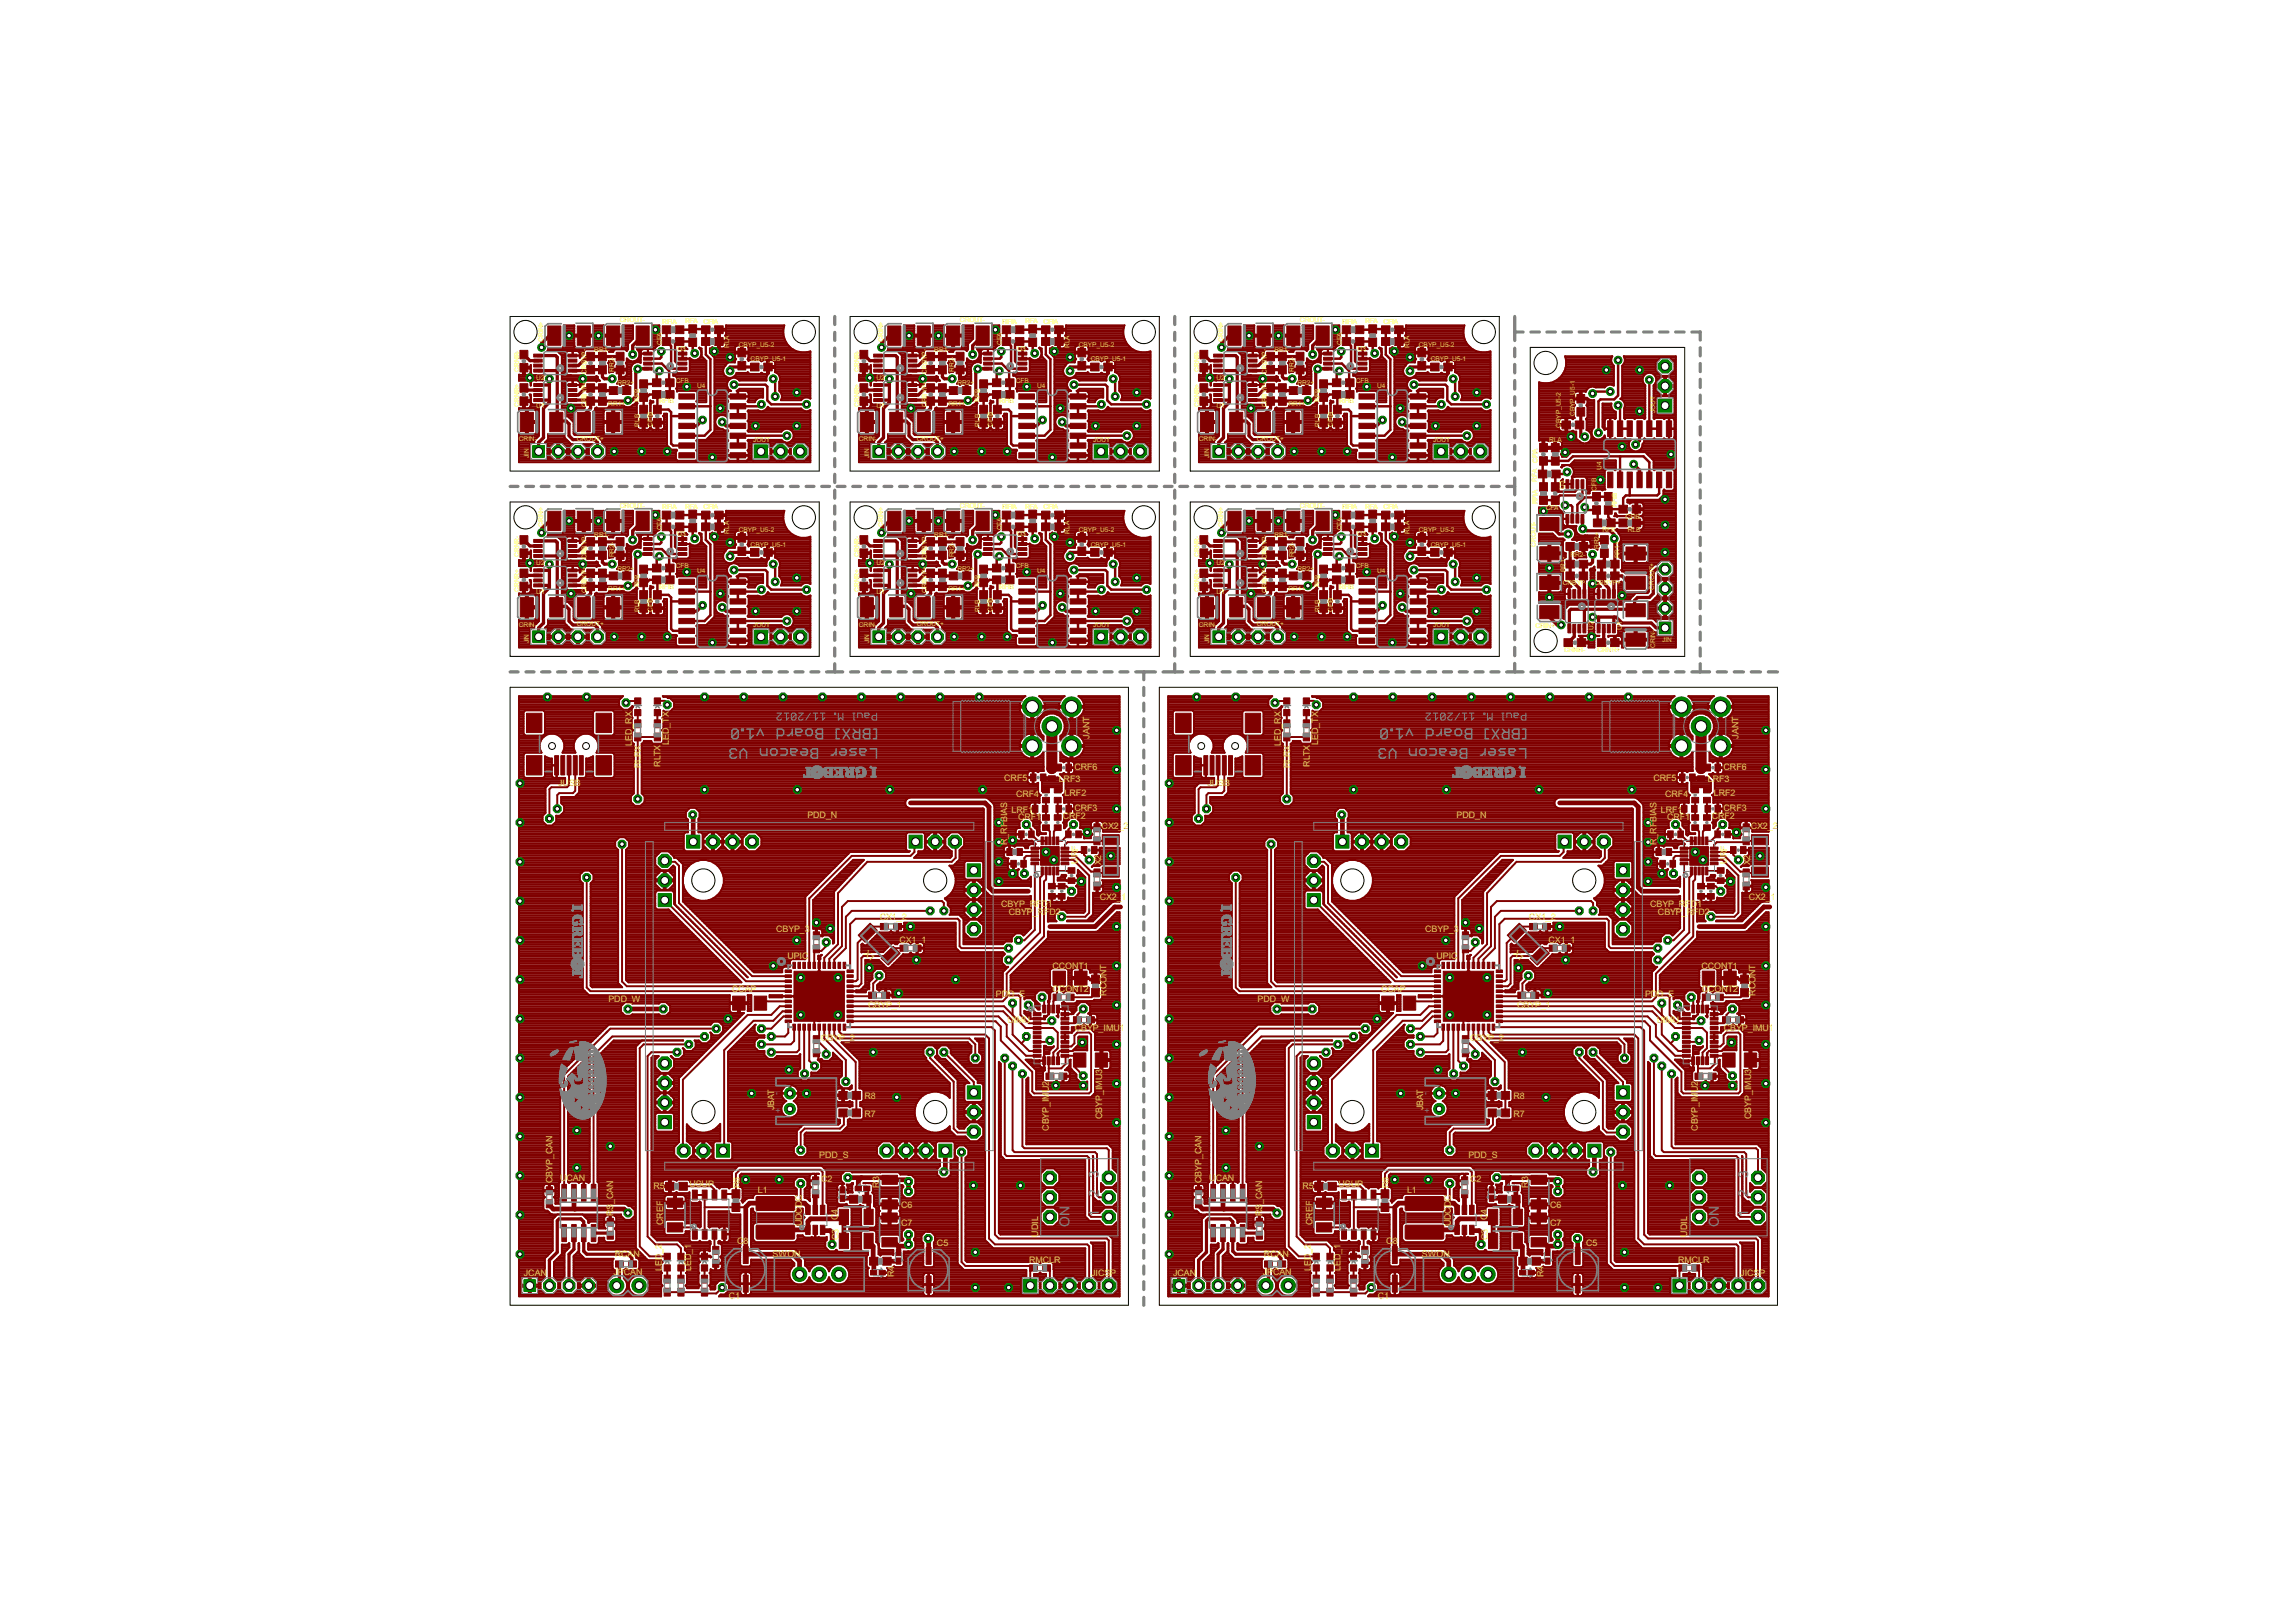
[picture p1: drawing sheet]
<svg xmlns="http://www.w3.org/2000/svg" width="297mm" height="210mm" viewBox="0 0 297 210" stroke-linecap="round" stroke-linejoin="round" font-family="sans-serif">
<defs><g id="words">
<g font-size="2" fill="#808080">
<text x="142.2" y="154.9" transform="rotate(-90 142.2 154.9)">2</text>
<text x="142.2" y="152.4" transform="rotate(-90 142.2 152.4)">3</text>
<text x="226.2" y="154.9" transform="rotate(-90 226.2 154.9)">2</text>
<text x="226.2" y="152.4" transform="rotate(-90 226.2 152.4)">3</text>
<text x="138.4" y="158.8" transform="rotate(-90 138.4 158.8)">O</text>
<text x="138.4" y="157.4" transform="rotate(-90 138.4 157.4)">N</text>
<text x="142.2" y="157.5" transform="rotate(-90 142.2 157.5)">1</text>
<text x="222.4" y="158.8" transform="rotate(-90 222.4 158.8)">O</text>
<text x="222.4" y="157.4" transform="rotate(-90 222.4 157.4)">N</text>
<text x="226.2" y="157.5" transform="rotate(-90 226.2 157.5)">1</text>
</g>
<g font-size="1.3" fill="#ff0">
<text x="81.7" y="95.9" transform="rotate(-90 81.7 95.9)">E</text>
<text x="81.7" y="95.1" transform="rotate(-90 81.7 95.1)">D</text>
<text x="81.7" y="94.3" transform="rotate(-90 81.7 94.3)">_</text>
<text x="81.7" y="93.7" transform="rotate(-90 81.7 93.7)">R</text>
<text x="81.7" y="92.8" transform="rotate(-90 81.7 92.8)">X</text>
<text x="86.5" y="95.8" transform="rotate(-90 86.5 95.8)">E</text>
<text x="86.5" y="95" transform="rotate(-90 86.5 95)">D</text>
<text x="86.5" y="94.2" transform="rotate(-90 86.5 94.2)">_</text>
<text x="86.5" y="93.5" transform="rotate(-90 86.5 93.5)">T</text>
<text x="86.5" y="92.8" transform="rotate(-90 86.5 92.8)">X</text>
<text x="141" y="95.6" transform="rotate(-90 141 95.6)">J</text>
<text x="141" y="95" transform="rotate(-90 141 95)">A</text>
<text x="141" y="94.3" transform="rotate(-90 141 94.3)">N</text>
<text x="141" y="93.4" transform="rotate(-90 141 93.4)">T</text>
<text x="165.7" y="95.9" transform="rotate(-90 165.7 95.9)">ED</text>
<text x="165.7" y="94.3" transform="rotate(-90 165.7 94.3)">_R</text>
<text x="165.7" y="92.8" transform="rotate(-90 165.7 92.8)">X</text>
<text x="170.5" y="95.8" transform="rotate(-90 170.5 95.8)">E</text>
<text x="170.5" y="95" transform="rotate(-90 170.5 95)">D</text>
<text x="170.5" y="94.2" transform="rotate(-90 170.5 94.2)">_</text>
<text x="170.5" y="93.5" transform="rotate(-90 170.5 93.5)">T</text>
<text x="170.5" y="92.8" transform="rotate(-90 170.5 92.8)">X</text>
<text x="224.9" y="95.6" transform="rotate(-90 224.9 95.6)">J</text>
<text x="224.9" y="95" transform="rotate(-90 224.9 95)">A</text>
<text x="224.9" y="94.3" transform="rotate(-90 224.9 94.3)">N</text>
<text x="224.9" y="93.4" transform="rotate(-90 224.9 93.4)">T</text>
<text x="72.2" y="101.7">JUSB</text>
<text x="81.7" y="96.5" transform="rotate(-90 81.7 96.5)">L</text>
<text x="82.9" y="99.4" transform="rotate(-90 82.9 99.4)">RLRX</text>
<text x="85.5" y="99.2" transform="rotate(-90 85.5 99.2)">R</text>
<text x="85.5" y="98.4" transform="rotate(-90 85.5 98.4)">L</text>
<text x="85.5" y="97.8" transform="rotate(-90 85.5 97.8)">T</text>
<text x="85.5" y="97.1" transform="rotate(-90 85.5 97.1)">X</text>
<text x="86.5" y="96.4" transform="rotate(-90 86.5 96.4)">L</text>
<text x="129.9" y="101.1">CRF5</text>
<text x="137" y="101.2">LRF3</text>
<text x="139" y="99.7">CRF6</text>
<text x="156.2" y="101.7">JUSB</text>
<text x="165.7" y="96.5" transform="rotate(-90 165.7 96.5)">L</text>
<text x="166.9" y="99.4" transform="rotate(-90 166.9 99.4)">RLRX</text>
<text x="169.4" y="99.2" transform="rotate(-90 169.4 99.2)">R</text>
<text x="169.4" y="98.4" transform="rotate(-90 169.4 98.4)">L</text>
<text x="169.4" y="97.8" transform="rotate(-90 169.4 97.8)">T</text>
<text x="169.4" y="97.1" transform="rotate(-90 169.4 97.1)">X</text>
<text x="170.5" y="96.4" transform="rotate(-90 170.5 96.4)">L</text>
<text x="213.9" y="101.1">CRF5</text>
<text x="221" y="101.2">LRF3</text>
<text x="223" y="99.7">CRF6</text>
<text x="104.5" y="105.9">PDD_N</text>
<text x="130.3" y="107.9" transform="rotate(-90 130.3 107.9)">R</text>
<text x="130.3" y="107.1" transform="rotate(-90 130.3 107.1)">F</text>
<text x="130.3" y="106.4" transform="rotate(-90 130.3 106.4)">B</text>
<text x="130.3" y="105.6" transform="rotate(-90 130.3 105.6)">I</text>
<text x="130.3" y="105.3" transform="rotate(-90 130.3 105.3)">A</text>
<text x="130.3" y="104.5" transform="rotate(-90 130.3 104.5)">S</text>
<text x="130.9" y="105.2">LRF1</text>
<text x="131.5" y="103.1">CRF4</text>
<text x="131.7" y="106.2">CRF1</text>
<text x="137.5" y="106">CRF2</text>
<text x="137.7" y="103">LRF2</text>
<text x="139" y="105">CRF3</text>
<text x="142.5" y="107.3">CX2_2</text>
<text x="188.4" y="105.9">PDD_N</text>
<text x="214.3" y="107.9" transform="rotate(-90 214.3 107.9)">R</text>
<text x="214.3" y="107.1" transform="rotate(-90 214.3 107.1)">F</text>
<text x="214.3" y="106.4" transform="rotate(-90 214.3 106.4)">B</text>
<text x="214.3" y="105.6" transform="rotate(-90 214.3 105.6)">I</text>
<text x="214.3" y="105.3" transform="rotate(-90 214.3 105.3)">A</text>
<text x="214.3" y="104.5" transform="rotate(-90 214.3 104.5)">S</text>
<text x="214.9" y="105.2">LRF1</text>
<text x="215.4" y="103.1">CRF4</text>
<text x="215.7" y="106.2">CRF1</text>
<text x="221.5" y="106">CRF2</text>
<text x="221.7" y="103">LRF2</text>
<text x="223" y="105">CRF3</text>
<text x="226.5" y="107.3">CX2_2</text>
<text x="130.3" y="109.4" transform="rotate(-90 130.3 109.4)">R</text>
<text x="130.3" y="108.5" transform="rotate(-90 130.3 108.5)">_</text>
<text x="139.4" y="111.8" transform="rotate(-90 139.4 111.8)">UR</text>
<text x="139.4" y="110.1" transform="rotate(-90 139.4 110.1)">F</text>
<text x="142.5" y="112" transform="rotate(-90 142.5 112)">X</text>
<text x="142.5" y="111.2" transform="rotate(-90 142.5 111.2)">2</text>
<text x="214.3" y="109.4" transform="rotate(-90 214.3 109.4)">R</text>
<text x="214.3" y="108.5" transform="rotate(-90 214.3 108.5)">_</text>
<text x="223.4" y="111.8" transform="rotate(-90 223.4 111.8)">UR</text>
<text x="223.4" y="110.1" transform="rotate(-90 223.4 110.1)">F</text>
<text x="226.4" y="112" transform="rotate(-90 226.4 112)">X</text>
<text x="226.4" y="111.2" transform="rotate(-90 226.4 111.2)">2</text>
<text x="113.8" y="119">CX1_2</text>
<text x="129.5" y="117.3">CBYP_R</text>
<text x="130.5" y="118.4">CBYP</text>
<text x="133.6" y="118.4">_R</text>
<text x="134.1" y="117.3">F</text>
<text x="134.8" y="117.3">D</text>
<text x="135.1" y="118.4">F</text>
<text x="135.6" y="117.3">1</text>
<text x="135.8" y="118.4">D2</text>
<text x="142.3" y="116.5">CX2_</text>
<text x="145.1" y="116.5">1</text>
<text x="197.8" y="119">CX1_2</text>
<text x="213.5" y="117.3">CBYP_R</text>
<text x="214.5" y="118.4">CBYP</text>
<text x="217.6" y="118.4">_RF</text>
<text x="218" y="117.3">F</text>
<text x="218.7" y="117.3">D1</text>
<text x="219.7" y="118.4">D2</text>
<text x="226.2" y="116.5">CX2_</text>
<text x="229.1" y="116.5">1</text>
<text x="100.4" y="120.6">CBYP_3</text>
<text x="101.9" y="124.2">UPIC</text>
<text x="111.7" y="123.4" transform="rotate(45 111.7 123.4)">X1</text>
<text x="116.4" y="122.1">CX1_1</text>
<text x="136.1" y="125.4">CCONT1</text>
<text x="143.1" y="125.5" transform="rotate(-90 143.1 125.5)">T</text>
<text x="184.4" y="120.6">CBYP_3</text>
<text x="185.8" y="124.2">UPIC</text>
<text x="195.7" y="123.4" transform="rotate(45 195.7 123.4)">X1</text>
<text x="200.3" y="122.1">CX1_1</text>
<text x="220.1" y="125.4">CCONT1</text>
<text x="227.1" y="125.5" transform="rotate(-90 227.1 125.5)">T</text>
<text x="78.7" y="129.7">PDD_W</text>
<text x="94.7" y="128.4">CCAP</text>
<text x="112.3" y="130.4">CBYP_1</text>
<text x="128.8" y="129">PDD_E</text>
<text x="136.2" y="128.4">C</text>
<text x="137" y="128.4">CONT2</text>
<text x="143.1" y="128.8" transform="rotate(-90 143.1 128.8)">R</text>
<text x="143.1" y="128" transform="rotate(-90 143.1 128)">C</text>
<text x="143.1" y="127.2" transform="rotate(-90 143.1 127.2)">O</text>
<text x="143.1" y="126.3" transform="rotate(-90 143.1 126.3)">N</text>
<text x="162.7" y="129.7">PDD_W</text>
<text x="178.7" y="128.4">CCAP</text>
<text x="196.3" y="130.4">CBYP_1</text>
<text x="212.8" y="129">PDD_E</text>
<text x="220.2" y="128.4">C</text>
<text x="221" y="128.4">CONT2</text>
<text x="227.1" y="128.8" transform="rotate(-90 227.1 128.8)">R</text>
<text x="227.1" y="128" transform="rotate(-90 227.1 128)">C</text>
<text x="227.1" y="127.2" transform="rotate(-90 227.1 127.2)">O</text>
<text x="227.1" y="126.3" transform="rotate(-90 227.1 126.3)">N</text>
<text x="106.2" y="134.8">CBYP_2</text>
<text x="130.4" y="132.4">UIMU</text>
<text x="139" y="133.4">CBYP_IMU</text>
<text x="144.9" y="133.4">1</text>
<text x="190.2" y="134.8">CBYP_2</text>
<text x="214.3" y="132.4">UIMU</text>
<text x="223" y="133.4">CBYP_IMU</text>
<text x="228.8" y="133.4">1</text>
<text x="100.1" y="143.7" transform="rotate(-90 100.1 143.7)">J</text>
<text x="100.1" y="143.1" transform="rotate(-90 100.1 143.1)">B</text>
<text x="100.1" y="142.4" transform="rotate(-90 100.1 142.4)">A</text>
<text x="100.1" y="141.7" transform="rotate(-90 100.1 141.7)">T</text>
<text x="111.8" y="142.3">R8</text>
<text x="135.7" y="143.2" transform="rotate(-90 135.7 143.2)">_</text>
<text x="135.7" y="142.6" transform="rotate(-90 135.7 142.6)">I</text>
<text x="135.7" y="142.3" transform="rotate(-90 135.7 142.3)">M</text>
<text x="135.7" y="141.3" transform="rotate(-90 135.7 141.3)">U</text>
<text x="135.7" y="140.5" transform="rotate(-90 135.7 140.5)">2</text>
<text x="142.6" y="144" transform="rotate(-90 142.6 144)">B</text>
<text x="142.6" y="143.2" transform="rotate(-90 142.6 143.2)">Y</text>
<text x="142.6" y="142.5" transform="rotate(-90 142.6 142.5)">P</text>
<text x="142.6" y="141.7" transform="rotate(-90 142.6 141.7)">_</text>
<text x="142.6" y="141.1" transform="rotate(-90 142.6 141.1)">I</text>
<text x="142.6" y="140.8" transform="rotate(-90 142.6 140.8)">M</text>
<text x="142.6" y="139.8" transform="rotate(-90 142.6 139.8)">U</text>
<text x="142.6" y="139" transform="rotate(-90 142.6 139)">3</text>
<text x="184.1" y="143.7" transform="rotate(-90 184.1 143.7)">J</text>
<text x="184.1" y="143.1" transform="rotate(-90 184.1 143.1)">B</text>
<text x="184.1" y="142.4" transform="rotate(-90 184.1 142.4)">A</text>
<text x="184.1" y="141.7" transform="rotate(-90 184.1 141.7)">T</text>
<text x="195.8" y="142.3">R8</text>
<text x="219.7" y="143.2" transform="rotate(-90 219.7 143.2)">_</text>
<text x="219.7" y="142.6" transform="rotate(-90 219.7 142.6)">I</text>
<text x="219.7" y="142.3" transform="rotate(-90 219.7 142.3)">M</text>
<text x="219.7" y="141.3" transform="rotate(-90 219.7 141.3)">U</text>
<text x="219.7" y="140.5" transform="rotate(-90 219.7 140.5)">2</text>
<text x="226.6" y="144" transform="rotate(-90 226.6 144)">B</text>
<text x="226.6" y="143.2" transform="rotate(-90 226.6 143.2)">Y</text>
<text x="226.6" y="142.5" transform="rotate(-90 226.6 142.5)">P</text>
<text x="226.6" y="141.7" transform="rotate(-90 226.6 141.7)">_</text>
<text x="226.6" y="141.1" transform="rotate(-90 226.6 141.1)">I</text>
<text x="226.6" y="140.8" transform="rotate(-90 226.6 140.8)">M</text>
<text x="226.6" y="139.8" transform="rotate(-90 226.6 139.8)">U</text>
<text x="226.6" y="139" transform="rotate(-90 226.6 139)">3</text>
<text x="71.5" y="150" transform="rotate(-90 71.5 150)">_</text>
<text x="71.5" y="149.4" transform="rotate(-90 71.5 149.4)">C</text>
<text x="71.5" y="148.5" transform="rotate(-90 71.5 148.5)">A</text>
<text x="71.5" y="147.8" transform="rotate(-90 71.5 147.8)">N</text>
<text x="106" y="149.8">PDD_S</text>
<text x="111.8" y="144.5">R7</text>
<text x="135.7" y="146.3" transform="rotate(-90 135.7 146.3)">C</text>
<text x="135.7" y="145.5" transform="rotate(-90 135.7 145.5)">B</text>
<text x="135.7" y="144.7" transform="rotate(-90 135.7 144.7)">Y</text>
<text x="135.7" y="144" transform="rotate(-90 135.7 144)">P</text>
<text x="142.6" y="144.8" transform="rotate(-90 142.6 144.8)">C</text>
<text x="155.4" y="150" transform="rotate(-90 155.4 150)">_</text>
<text x="155.4" y="149.4" transform="rotate(-90 155.4 149.4)">C</text>
<text x="155.4" y="148.5" transform="rotate(-90 155.4 148.5)">A</text>
<text x="155.4" y="147.8" transform="rotate(-90 155.4 147.8)">N</text>
<text x="190" y="149.8">PDD_S</text>
<text x="195.8" y="144.5">R7</text>
<text x="219.7" y="146.3" transform="rotate(-90 219.7 146.3)">C</text>
<text x="219.7" y="145.5" transform="rotate(-90 219.7 145.5)">B</text>
<text x="219.7" y="144.7" transform="rotate(-90 219.7 144.7)">Y</text>
<text x="219.7" y="144" transform="rotate(-90 219.7 144)">P</text>
<text x="226.6" y="144.8" transform="rotate(-90 226.6 144.8)">C</text>
<text x="71.5" y="153.1" transform="rotate(-90 71.5 153.1)">C</text>
<text x="71.5" y="152.3" transform="rotate(-90 71.5 152.3)">B</text>
<text x="71.5" y="151.5" transform="rotate(-90 71.5 151.5)">Y</text>
<text x="71.5" y="150.8" transform="rotate(-90 71.5 150.8)">P</text>
<text x="72.5" y="152.8">U</text>
<text x="73.3" y="152.8">CAN</text>
<text x="79.3" y="155.2" transform="rotate(-90 79.3 155.2)">C</text>
<text x="79.3" y="154.3" transform="rotate(-90 79.3 154.3)">A</text>
<text x="79.3" y="153.6" transform="rotate(-90 79.3 153.6)">N</text>
<text x="84.5" y="153.9">R5</text>
<text x="89.2" y="153.6">USUP</text>
<text x="95.7" y="153.7" transform="rotate(-90 95.7 153.7)">R6</text>
<text x="98.1" y="154.4">L1</text>
<text x="106.2" y="152.9">C</text>
<text x="107.1" y="152.9">2</text>
<text x="113.7" y="153.7" transform="rotate(-90 113.7 153.7)">R3</text>
<text x="155.4" y="153.1" transform="rotate(-90 155.4 153.1)">C</text>
<text x="155.4" y="152.3" transform="rotate(-90 155.4 152.3)">B</text>
<text x="155.4" y="151.5" transform="rotate(-90 155.4 151.5)">Y</text>
<text x="155.4" y="150.8" transform="rotate(-90 155.4 150.8)">P</text>
<text x="156.5" y="152.8">U</text>
<text x="157.3" y="152.8">CAN</text>
<text x="163.3" y="155.2" transform="rotate(-90 163.3 155.2)">C</text>
<text x="163.3" y="154.3" transform="rotate(-90 163.3 154.3)">A</text>
<text x="163.3" y="153.6" transform="rotate(-90 163.3 153.6)">N</text>
<text x="168.5" y="153.9">R5</text>
<text x="173.2" y="153.6">USUP</text>
<text x="179.7" y="153.7" transform="rotate(-90 179.7 153.7)">R</text>
<text x="179.7" y="152.9" transform="rotate(-90 179.7 152.9)">6</text>
<text x="182" y="154.4">L1</text>
<text x="190.2" y="152.9">C</text>
<text x="191" y="152.9">2</text>
<text x="197.7" y="153.7" transform="rotate(-90 197.7 153.7)">R3</text>
<text x="79.3" y="157.4" transform="rotate(-90 79.3 157.4)">RS_</text>
<text x="85.8" y="158.5" transform="rotate(-90 85.8 158.5)">C</text>
<text x="85.8" y="157.7" transform="rotate(-90 85.8 157.7)">R</text>
<text x="85.8" y="156.9" transform="rotate(-90 85.8 156.9)">EF</text>
<text x="89.4" y="161.6" transform="rotate(-90 89.4 161.6)">1</text>
<text x="95.4" y="161">C8</text>
<text x="103.7" y="158.7" transform="rotate(-90 103.7 158.7)">U</text>
<text x="103.7" y="157.9" transform="rotate(-90 103.7 157.9)">D</text>
<text x="103.7" y="157.1" transform="rotate(-90 103.7 157.1)">CDC</text>
<text x="108.4" y="157.9" transform="rotate(-90 108.4 157.9)">C4</text>
<text x="108.5" y="160.5" transform="rotate(-90 108.5 160.5)">C3</text>
<text x="116.6" y="156.4">C6</text>
<text x="116.6" y="158.6">C7</text>
<text x="121.2" y="161.2">C5</text>
<text x="134.3" y="160" transform="rotate(-90 134.3 160)">U</text>
<text x="134.3" y="159.2" transform="rotate(-90 134.3 159.2)">D</text>
<text x="134.3" y="158.4" transform="rotate(-90 134.3 158.4)">I</text>
<text x="134.3" y="158.1" transform="rotate(-90 134.3 158.1)">L</text>
<text x="163.3" y="157.4" transform="rotate(-90 163.3 157.4)">RS_</text>
<text x="169.8" y="158.5" transform="rotate(-90 169.8 158.5)">C</text>
<text x="169.8" y="157.7" transform="rotate(-90 169.8 157.7)">R</text>
<text x="169.8" y="156.9" transform="rotate(-90 169.8 156.9)">EF</text>
<text x="173.4" y="161.6" transform="rotate(-90 173.4 161.6)">1</text>
<text x="179.3" y="161">C8</text>
<text x="187.7" y="158.7" transform="rotate(-90 187.7 158.7)">U</text>
<text x="187.7" y="157.9" transform="rotate(-90 187.7 157.9)">D</text>
<text x="187.7" y="157.1" transform="rotate(-90 187.7 157.1)">CDC</text>
<text x="192.4" y="157.9" transform="rotate(-90 192.4 157.9)">C4</text>
<text x="192.5" y="160.5" transform="rotate(-90 192.5 160.5)">C3</text>
<text x="200.6" y="156.4">C6</text>
<text x="200.6" y="158.6">C7</text>
<text x="205.2" y="161.2">C5</text>
<text x="218.3" y="160" transform="rotate(-90 218.3 160)">U</text>
<text x="218.3" y="159.2" transform="rotate(-90 218.3 159.2)">D</text>
<text x="218.3" y="158.4" transform="rotate(-90 218.3 158.4)">I</text>
<text x="218.3" y="158.1" transform="rotate(-90 218.3 158.1)">L</text>
<text x="67.8" y="165.1">JCAN</text>
<text x="79.4" y="165.1">JPCAN</text>
<text x="79.5" y="162.7">RCAN</text>
<text x="85.6" y="164.5" transform="rotate(-90 85.6 164.5)">LE</text>
<text x="85.6" y="163.1" transform="rotate(-90 85.6 163.1)">D</text>
<text x="85.6" y="162.2" transform="rotate(-90 85.6 162.2)">_2</text>
<text x="89.4" y="164.5" transform="rotate(-90 89.4 164.5)">LED_</text>
<text x="100" y="162.7">SWON</text>
<text x="115.7" y="165.3" transform="rotate(-90 115.7 165.3)">R</text>
<text x="115.7" y="164.4" transform="rotate(-90 115.7 164.4)">4</text>
<text x="133.1" y="163.5">RMCLR</text>
<text x="141.2" y="165.1">J</text>
<text x="141.7" y="165.1">ICS</text>
<text x="143.6" y="165.1">P</text>
<text x="151.8" y="165.1">JCAN</text>
<text x="163.4" y="165.1">JPCAN</text>
<text x="163.5" y="162.7">RCAN</text>
<text x="169.6" y="164.5" transform="rotate(-90 169.6 164.5)">LE</text>
<text x="169.6" y="163.1" transform="rotate(-90 169.6 163.1)">D</text>
<text x="169.6" y="162.2" transform="rotate(-90 169.6 162.2)">_2</text>
<text x="173.4" y="164.5" transform="rotate(-90 173.4 164.5)">LED_</text>
<text x="183.9" y="162.7">SWON</text>
<text x="199.7" y="165.3" transform="rotate(-90 199.7 165.3)">R</text>
<text x="199.7" y="164.4" transform="rotate(-90 199.7 164.4)">4</text>
<text x="217.1" y="163.5">RMCLR</text>
<text x="225.1" y="165.1">J</text>
<text x="225.7" y="165.1">ICS</text>
<text x="227.6" y="165.1">P</text>
<text x="94.3" y="168">C1</text>
<text x="178.3" y="168">C1</text>
</g>
<g font-size="1.3" fill="#808080">
<text x="100.8" y="141.7" transform="rotate(-90 100.8 141.7)">-</text>
<text x="184.8" y="141.7" transform="rotate(-90 184.8 141.7)">-</text>
<text x="101" y="144" transform="rotate(-90 101 144)">+</text>
<text x="185" y="144" transform="rotate(-90 185 144)">+</text>
</g>
<g font-size="1" fill="#ff0">
<text x="80.2" y="41.7">CROUT-</text>
<text x="85.7" y="41.9">RFIA</text>
<text x="88.6" y="41.8">RFA</text>
<text x="91" y="41.9">CFIA</text>
<text x="124.2" y="41.7">CROUT-</text>
<text x="129.7" y="41.9">RFIA</text>
<text x="132.6" y="41.8">RFA</text>
<text x="135" y="41.9">CFIA</text>
<text x="168.2" y="41.7">CROUT-</text>
<text x="173.7" y="41.9">RFIA</text>
<text x="176.6" y="41.8">RFA</text>
<text x="179" y="41.9">CFIA</text>
<text x="70.3" y="44.2" transform="rotate(-90 70.3 44.2)">CRIN+</text>
<text x="75.9" y="47.8" transform="rotate(-90 75.9 47.8)">RBYP-</text>
<text x="76.9" y="45.5">RR1-</text>
<text x="85.6" y="44.6" transform="rotate(-90 85.6 44.6)">CFA</text>
<text x="87.7" y="45.4">U3</text>
<text x="94.4" y="45.1" transform="rotate(-90 94.4 45.1)">R</text>
<text x="94.4" y="44.4" transform="rotate(-90 94.4 44.4)">L</text>
<text x="94.4" y="44" transform="rotate(-90 94.4 44)">A</text>
<text x="95.6" y="44.9">CBYP_U5-2</text>
<text x="97.1" y="46.7">CBYP_U5-1</text>
<text x="114.2" y="44.2" transform="rotate(-90 114.2 44.2)">CRIN+</text>
<text x="119.9" y="47.8" transform="rotate(-90 119.9 47.8)">RBYP-</text>
<text x="120.9" y="45.5">RR1-</text>
<text x="129.6" y="44.6" transform="rotate(-90 129.6 44.6)">CFA</text>
<text x="131.6" y="45.4">U3</text>
<text x="138.3" y="45.1" transform="rotate(-90 138.3 45.1)">R</text>
<text x="138.3" y="44.4" transform="rotate(-90 138.3 44.4)">L</text>
<text x="138.3" y="44" transform="rotate(-90 138.3 44)">A</text>
<text x="139.6" y="44.9">CBYP_U5-2</text>
<text x="141.1" y="46.7">CBYP_U5-1</text>
<text x="158.2" y="44.2" transform="rotate(-90 158.2 44.2)">CRIN+</text>
<text x="163.9" y="47.8" transform="rotate(-90 163.9 47.8)">RBYP-</text>
<text x="164.9" y="45.5">RR1-</text>
<text x="173.6" y="44.6" transform="rotate(-90 173.6 44.6)">CFA</text>
<text x="175.6" y="45.4">U3</text>
<text x="182.3" y="45.1" transform="rotate(-90 182.3 45.1)">R</text>
<text x="182.3" y="44.4" transform="rotate(-90 182.3 44.4)">L</text>
<text x="182.3" y="44" transform="rotate(-90 182.3 44)">A</text>
<text x="183.6" y="44.9">CBYP_U5-2</text>
<text x="185.1" y="46.7">CBYP_U5-1</text>
<text x="67.2" y="52.6" transform="rotate(-90 67.2 52.6)">CRNR+</text>
<text x="67.2" y="48.1" transform="rotate(-90 67.2 48.1)">CRNR-</text>
<text x="69.4" y="52.8">U</text>
<text x="69.4" y="49.1">U2</text>
<text x="70" y="52.8">1</text>
<text x="75.9" y="52.7" transform="rotate(-90 75.9 52.7)">CRBYP+</text>
<text x="75.9" y="48.4" transform="rotate(-90 75.9 48.4)">C</text>
<text x="78.7" y="52.5">RR1+</text>
<text x="79.5" y="48.1" transform="rotate(-90 79.5 48.1)">RR2-</text>
<text x="79.9" y="49.9">RR2+</text>
<text x="82.7" y="52" transform="rotate(-90 82.7 52)">RFB</text>
<text x="85.3" y="52.2">RFIB</text>
<text x="87.4" y="49.5">CFB</text>
<text x="90.2" y="50.2">U4</text>
<text x="111.1" y="52.6" transform="rotate(-90 111.1 52.6)">CRNR+</text>
<text x="111.1" y="48.1" transform="rotate(-90 111.1 48.1)">CRNR-</text>
<text x="113.4" y="52.8">U</text>
<text x="113.4" y="49.1">U2</text>
<text x="114" y="52.8">1</text>
<text x="119.9" y="52.7" transform="rotate(-90 119.9 52.7)">CRBYP+</text>
<text x="119.9" y="48.4" transform="rotate(-90 119.9 48.4)">C</text>
<text x="122.7" y="52.5">RR1+</text>
<text x="123.4" y="48.1" transform="rotate(-90 123.4 48.1)">RR2-</text>
<text x="123.9" y="49.9">RR2+</text>
<text x="126.7" y="52" transform="rotate(-90 126.7 52)">RFB</text>
<text x="129.3" y="52.2">RFIB</text>
<text x="131.4" y="49.5">CFB</text>
<text x="134.2" y="50.2">U4</text>
<text x="155.1" y="52.6" transform="rotate(-90 155.1 52.6)">CRNR+</text>
<text x="155.1" y="48.1" transform="rotate(-90 155.1 48.1)">CRNR-</text>
<text x="157.4" y="52.8">U</text>
<text x="157.4" y="49.1">U2</text>
<text x="158" y="52.8">1</text>
<text x="163.9" y="52.7" transform="rotate(-90 163.9 52.7)">CRBYP+</text>
<text x="163.9" y="48.4" transform="rotate(-90 163.9 48.4)">C</text>
<text x="166.7" y="52.5">RR1+</text>
<text x="167.4" y="48.1" transform="rotate(-90 167.4 48.1)">RR2-</text>
<text x="167.9" y="49.9">RR2+</text>
<text x="170.7" y="52" transform="rotate(-90 170.7 52)">RFB</text>
<text x="173.3" y="52.2">RFIB</text>
<text x="175.4" y="49.5">CFB</text>
<text x="178.2" y="50.2">U4</text>
<text x="201.9" y="53.6" transform="rotate(-90 201.9 53.6)">P</text>
<text x="201.9" y="53.1" transform="rotate(-90 201.9 53.1)">_</text>
<text x="201.9" y="52.6" transform="rotate(-90 201.9 52.6)">U</text>
<text x="201.9" y="52" transform="rotate(-90 201.9 52)">5</text>
<text x="201.9" y="51.5" transform="rotate(-90 201.9 51.5)">-</text>
<text x="201.9" y="51.2" transform="rotate(-90 201.9 51.2)">2</text>
<text x="203.7" y="53.8" transform="rotate(-90 203.7 53.8)">CBYP</text>
<text x="203.7" y="51.5" transform="rotate(-90 203.7 51.5)">_U</text>
<text x="203.7" y="50.4" transform="rotate(-90 203.7 50.4)">5</text>
<text x="203.7" y="50" transform="rotate(-90 203.7 50)">-</text>
<text x="203.7" y="49.7" transform="rotate(-90 203.7 49.7)">1</text>
<text x="214.2" y="53.5" transform="rotate(-90 214.2 53.5)">JOUT</text>
<text x="67.1" y="57.1">CRIN-</text>
<text x="68.4" y="59.3" transform="rotate(-90 68.4 59.3)">JIN</text>
<text x="74.6" y="57">CROUT+</text>
<text x="82.8" y="55.2" transform="rotate(-90 82.8 55.2)">R</text>
<text x="82.8" y="54.6" transform="rotate(-90 82.8 54.6)">LB</text>
<text x="84.4" y="55.2" transform="rotate(-90 84.4 55.2)">CFIB</text>
<text x="97.4" y="57.1">JOUT</text>
<text x="111.1" y="57.1">CRIN-</text>
<text x="112.4" y="59.3" transform="rotate(-90 112.4 59.3)">JIN</text>
<text x="118.6" y="57">CROUT+</text>
<text x="126.7" y="55.2" transform="rotate(-90 126.7 55.2)">R</text>
<text x="126.7" y="54.6" transform="rotate(-90 126.7 54.6)">LB</text>
<text x="128.4" y="55.2" transform="rotate(-90 128.4 55.2)">CFIB</text>
<text x="141.4" y="57.1">JOUT</text>
<text x="155.1" y="57.1">CRIN-</text>
<text x="156.4" y="59.3" transform="rotate(-90 156.4 59.3)">JIN</text>
<text x="162.6" y="57">CROUT+</text>
<text x="170.7" y="55.2" transform="rotate(-90 170.7 55.2)">R</text>
<text x="170.7" y="54.6" transform="rotate(-90 170.7 54.6)">LB</text>
<text x="172.4" y="55.2" transform="rotate(-90 172.4 55.2)">CFIB</text>
<text x="185.4" y="57.1">JOUT</text>
<text x="198.9" y="59.9" transform="rotate(-90 198.9 59.9)">CFIA</text>
<text x="200.4" y="57.2">RLA</text>
<text x="201.9" y="55.4" transform="rotate(-90 201.9 55.4)">C</text>
<text x="201.9" y="54.8" transform="rotate(-90 201.9 54.8)">BY</text>
<text x="80.2" y="65.7">CROUT-</text>
<text x="85.7" y="65.9">RFIA</text>
<text x="88.6" y="65.8">RFA</text>
<text x="91" y="65.9">CFIA</text>
<text x="124.2" y="65.7">CROUT-</text>
<text x="129.7" y="65.9">RFIA</text>
<text x="132.6" y="65.8">RFA</text>
<text x="135" y="65.9">CFIA</text>
<text x="168.2" y="65.7">CROUT-</text>
<text x="173.7" y="65.9">RFIA</text>
<text x="176.6" y="65.8">RFA</text>
<text x="179" y="65.9">CFIA</text>
<text x="198.8" y="62.3" transform="rotate(-90 198.8 62.3)">RFA</text>
<text x="198.9" y="65.3" transform="rotate(-90 198.9 65.3)">RFIA</text>
<text x="200" y="66">CFA</text>
<text x="202.4" y="63.3" transform="rotate(-90 202.4 63.3)">U3</text>
<text x="206.5" y="63.5" transform="rotate(-90 206.5 63.5)">C</text>
<text x="206.5" y="62.9" transform="rotate(-90 206.5 62.9)">F</text>
<text x="206.5" y="62.4" transform="rotate(-90 206.5 62.4)">B</text>
<text x="207.2" y="60.8" transform="rotate(-90 207.2 60.8)">U</text>
<text x="207.2" y="60.1" transform="rotate(-90 207.2 60.1)">4</text>
<text x="209.2" y="65.7" transform="rotate(-90 209.2 65.7)">RFIB</text>
<text x="70.3" y="68.2" transform="rotate(-90 70.3 68.2)">CRIN+</text>
<text x="75.9" y="71.8" transform="rotate(-90 75.9 71.8)">RBYP-</text>
<text x="76.9" y="69.5">RR1-</text>
<text x="85.6" y="68.6" transform="rotate(-90 85.6 68.6)">CFA</text>
<text x="87.7" y="69.4">U3</text>
<text x="94.4" y="69.1" transform="rotate(-90 94.4 69.1)">R</text>
<text x="94.4" y="68.4" transform="rotate(-90 94.4 68.4)">L</text>
<text x="94.4" y="68" transform="rotate(-90 94.4 68)">A</text>
<text x="95.6" y="68.9">CBYP_U5-2</text>
<text x="97.1" y="70.7">CBYP_U5-1</text>
<text x="114.2" y="68.2" transform="rotate(-90 114.2 68.2)">CRIN+</text>
<text x="119.9" y="71.8" transform="rotate(-90 119.9 71.8)">RBYP-</text>
<text x="120.9" y="69.5">RR1-</text>
<text x="129.6" y="68.6" transform="rotate(-90 129.6 68.6)">CFA</text>
<text x="131.6" y="69.4">U3</text>
<text x="138.3" y="69.1" transform="rotate(-90 138.3 69.1)">R</text>
<text x="138.3" y="68.4" transform="rotate(-90 138.3 68.4)">L</text>
<text x="138.3" y="68" transform="rotate(-90 138.3 68)">A</text>
<text x="139.6" y="68.9">CBYP_U5-2</text>
<text x="141.1" y="70.7">CBYP_U5-1</text>
<text x="158.2" y="68.2" transform="rotate(-90 158.2 68.2)">CRIN+</text>
<text x="163.9" y="71.8" transform="rotate(-90 163.9 71.8)">RBYP-</text>
<text x="164.9" y="69.5">RR1-</text>
<text x="173.6" y="68.6" transform="rotate(-90 173.6 68.6)">CFA</text>
<text x="175.6" y="69.4">U3</text>
<text x="182.3" y="69.1" transform="rotate(-90 182.3 69.1)">R</text>
<text x="182.3" y="68.4" transform="rotate(-90 182.3 68.4)">L</text>
<text x="182.3" y="68" transform="rotate(-90 182.3 68)">A</text>
<text x="183.6" y="68.9">CBYP_U5-2</text>
<text x="185.1" y="70.7">CBYP_U5-1</text>
<text x="198.7" y="70.7" transform="rotate(-90 198.7 70.7)">CROUT-</text>
<text x="206.9" y="71.1" transform="rotate(-90 206.9 71.1)">RR2+</text>
<text x="207.3" y="68.8">RFB</text>
<text x="210.3" y="67.1">CFIB</text>
<text x="210.6" y="68.8">RLB</text>
<text x="67.2" y="76.6" transform="rotate(-90 67.2 76.6)">CRNR+</text>
<text x="67.2" y="72.1" transform="rotate(-90 67.2 72.1)">CRNR-</text>
<text x="69.4" y="76.8">U</text>
<text x="69.4" y="73.1">U2</text>
<text x="70" y="76.8">1</text>
<text x="75.9" y="76.7" transform="rotate(-90 75.9 76.7)">CRBYP+</text>
<text x="75.9" y="72.4" transform="rotate(-90 75.9 72.4)">C</text>
<text x="78.7" y="76.5">RR1+</text>
<text x="79.5" y="72.1" transform="rotate(-90 79.5 72.1)">RR2-</text>
<text x="79.9" y="73.9">RR2+</text>
<text x="82.7" y="76" transform="rotate(-90 82.7 76)">RFB</text>
<text x="85.3" y="76.2">RFIB</text>
<text x="87.4" y="73.5">CFB</text>
<text x="90.2" y="74.2">U4</text>
<text x="111.1" y="76.6" transform="rotate(-90 111.1 76.6)">CRNR+</text>
<text x="111.1" y="72.1" transform="rotate(-90 111.1 72.1)">CRNR-</text>
<text x="113.4" y="76.8">U</text>
<text x="113.4" y="73.1">U2</text>
<text x="114" y="76.8">1</text>
<text x="119.9" y="76.7" transform="rotate(-90 119.9 76.7)">CRBYP+</text>
<text x="119.9" y="72.4" transform="rotate(-90 119.9 72.4)">C</text>
<text x="122.7" y="76.5">RR1+</text>
<text x="123.4" y="72.1" transform="rotate(-90 123.4 72.1)">RR2-</text>
<text x="123.9" y="73.9">RR2+</text>
<text x="126.7" y="76" transform="rotate(-90 126.7 76)">RFB</text>
<text x="129.3" y="76.2">RFIB</text>
<text x="131.4" y="73.5">CFB</text>
<text x="134.2" y="74.2">U4</text>
<text x="155.1" y="76.6" transform="rotate(-90 155.1 76.6)">CRNR+</text>
<text x="155.1" y="72.1" transform="rotate(-90 155.1 72.1)">CRNR-</text>
<text x="157.4" y="76.8">U</text>
<text x="157.4" y="73.1">U2</text>
<text x="158" y="76.8">1</text>
<text x="163.9" y="76.7" transform="rotate(-90 163.9 76.7)">CRBYP+</text>
<text x="163.9" y="72.4" transform="rotate(-90 163.9 72.4)">C</text>
<text x="166.7" y="76.5">RR1+</text>
<text x="167.4" y="72.1" transform="rotate(-90 167.4 72.1)">RR2-</text>
<text x="167.9" y="73.9">RR2+</text>
<text x="170.7" y="76" transform="rotate(-90 170.7 76)">RFB</text>
<text x="173.3" y="76.2">RFIB</text>
<text x="175.4" y="73.5">CFB</text>
<text x="178.2" y="74.2">U4</text>
<text x="202.2" y="75.7">CRBYP</text>
<text x="202.5" y="74.1" transform="rotate(-90 202.5 74.1)">RR1-</text>
<text x="203.2" y="72.1">RR2-</text>
<text x="205.1" y="75.7">-</text>
<text x="206.3" y="75.7">CRBYP+</text>
<text x="209.5" y="72.2" transform="rotate(-90 209.5 72.2)">RR1+</text>
<text x="214" y="76.3" transform="rotate(-90 214 76.3)">CROUT+</text>
<text x="67.1" y="81.1">CRIN-</text>
<text x="68.4" y="83.3" transform="rotate(-90 68.4 83.3)">JIN</text>
<text x="74.6" y="81">CROUT+</text>
<text x="82.8" y="79.2" transform="rotate(-90 82.8 79.2)">R</text>
<text x="82.8" y="78.6" transform="rotate(-90 82.8 78.6)">LB</text>
<text x="84.4" y="79.2" transform="rotate(-90 84.4 79.2)">CFIB</text>
<text x="97.4" y="81.1">JOUT</text>
<text x="111.1" y="81.1">CRIN-</text>
<text x="112.4" y="83.3" transform="rotate(-90 112.4 83.3)">JIN</text>
<text x="118.6" y="81">CROUT+</text>
<text x="126.7" y="79.2" transform="rotate(-90 126.7 79.2)">R</text>
<text x="126.7" y="78.6" transform="rotate(-90 126.7 78.6)">LB</text>
<text x="128.4" y="79.2" transform="rotate(-90 128.4 79.2)">CFIB</text>
<text x="141.4" y="81.1">JOUT</text>
<text x="155.1" y="81.1">CRIN-</text>
<text x="156.4" y="83.3" transform="rotate(-90 156.4 83.3)">JIN</text>
<text x="162.6" y="81">CROUT+</text>
<text x="170.7" y="79.2" transform="rotate(-90 170.7 79.2)">R</text>
<text x="170.7" y="78.6" transform="rotate(-90 170.7 78.6)">LB</text>
<text x="172.4" y="79.2" transform="rotate(-90 172.4 79.2)">CFIB</text>
<text x="185.4" y="81.1">JOUT</text>
<text x="198.7" y="81.3">CRIN+</text>
<text x="206.1" y="81.6" transform="rotate(-90 206.1 81.6)">U2</text>
<text x="209.8" y="81.6" transform="rotate(-90 209.8 81.6)">U</text>
<text x="209.8" y="80.9" transform="rotate(-90 209.8 80.9)">1</text>
<text x="214.1" y="83.8" transform="rotate(-90 214.1 83.8)">C</text>
<text x="214.1" y="83.2" transform="rotate(-90 214.1 83.2)">R</text>
<text x="214.1" y="82.6" transform="rotate(-90 214.1 82.6)">I</text>
<text x="214.1" y="82.4" transform="rotate(-90 214.1 82.4)">N-</text>
<text x="215" y="83.1">JIN</text>
<text x="202.4" y="84.4">CRNR-</text>
<text x="206.7" y="84.4">CRNR+</text>
</g>
</g></defs>
<g fill="#800000" stroke="#800000" stroke-width=".13">
<path d="M101.6 125.5h.8v.4h-.8z"/>
<path d="M101.6 126.2h.8v.3h-.8z"/>
<path d="M101.6 126.8h.8v.3h-.8z"/>
<path d="M101.6 127.5h.8v.3h-.8z"/>
<path d="M101.6 128.1h.8v.3h-.8z"/>
<path d="M101.6 128.8h.8v.3h-.8z"/>
<path d="M101.6 129.4h.8v.4h-.8z"/>
<path d="M101.6 130h.8v.4h-.8z"/>
<path d="M101.6 130.7h.8v.3h-.8z"/>
<path d="M101.6 131.4h.8v.3h-.8z"/>
<path d="M101.6 132h.8v.3h-.8z"/>
<path d="M102.6 132.5h.3v.8h-.3z"/>
<path d="M103.2 132.5h.4v.8h-.4z"/>
<path d="M103.9 132.5h.3v.8h-.3z"/>
<path d="M104.5 132.5h.4v.8h-.4z"/>
<path d="M105.2 132.5h.3v.8h-.3z"/>
<path d="M105.8 132.5h.4v.8h-.4z"/>
<path d="M106.5 132.5h.3v.8h-.3z"/>
<path d="M107.1 132.5h.4v.8h-.4z"/>
<path d="M107.8 132.5h.3v.8h-.3z"/>
<path d="M108.4 132.5h.4v.8h-.4z"/>
<path d="M109.1 132.5h.3v.8h-.3z"/>
<path d="M109.6 132h.8v.3h-.8z"/>
<path d="M109.6 131.4h.8v.3h-.8z"/>
<path d="M109.6 130.7h.8v.3h-.8z"/>
<path d="M109.6 130h.8v.4h-.8z"/>
<path d="M109.6 129.4h.8v.4h-.8z"/>
<path d="M109.6 128.8h.8v.3h-.8z"/>
<path d="M109.6 128.1h.8v.3h-.8z"/>
<path d="M109.6 127.5h.8v.3h-.8z"/>
<path d="M109.6 126.8h.8v.3h-.8z"/>
<path d="M109.6 126.2h.8v.3h-.8z"/>
<path d="M109.6 125.5h.8v.4h-.8z"/>
<path d="M109.1 124.5h.3v.8h-.3z"/>
<path d="M108.4 124.5h.4v.8h-.4z"/>
<path d="M107.8 124.5h.3v.8h-.3z"/>
<path d="M107.1 124.5h.4v.8h-.4z"/>
<path d="M106.5 124.5h.3v.8h-.3z"/>
<path d="M105.8 124.5h.4v.8h-.4z"/>
<path d="M105.2 124.5h.3v.8h-.3z"/>
<path d="M104.5 124.5h.4v.8h-.4z"/>
<path d="M103.9 124.5h.3v.8h-.3z"/>
<path d="M103.2 124.5h.4v.8h-.4z"/>
<path d="M102.6 124.5h.3v.8h-.3z"/>
<path d="M102.7 125.7h6.5v6.5h-6.5z"/>
<path d="M75.2 153.3h.6v2.2h-.6z"/>
<path d="M75.2 158.5h.6v2.2h-.6z"/>
<path d="M76.5 153.3h.6v2.2h-.6z"/>
<path d="M74 153.3h.5v2.2h-.5z"/>
<path d="M72.7 153.3h.6v2.2h-.6z"/>
<path d="M76.5 158.5h.6v2.2h-.6z"/>
<path d="M74 158.5h.5v2.2h-.5z"/>
<path d="M72.7 158.5h.6v2.2h-.6z"/>
<path d="M78.5 157.6h.9v1.1h-.9z"/>
<path d="M78.5 159.3h.9v1.1h-.9z"/>
<path d="M114 124l1.5-1.6 1 1-1.6 1.5z"/>
<path d="M112.6 119.5l.9 .9-1.6 1.5-.9-.9z"/>
<path d="M116.4 122.3h1.1v.8h-1.1z"/>
<path d="M118.2 122.3h1v.8h-1z"/>
<path d="M113.9 119.5h1v.8h-1z"/>
<path d="M115.6 119.5h1v.8h-1z"/>
<path d="M84.6 90.3h.8v.8h-.8z"/>
<path d="M84.6 91.8h.8v.8h-.8z"/>
<path d="M82.1 90.3h.8v.8h-.8z"/>
<path d="M82.1 91.8h.8v.8h-.8z"/>
<path d="M84.6 94.9h.8v1h-.8z"/>
<path d="M84.6 93.2h.8v1h-.8z"/>
<path d="M112.4 128.4h1v.8h-1z"/>
<path d="M114.1 128.4h1v.8h-1z"/>
<path d="M105.2 134h.8v1h-.8z"/>
<path d="M105.2 135.7h.8v1.1h-.8z"/>
<path d="M105.2 122.3h.8v1h-.8z"/>
<path d="M105.2 120.6h.8v1h-.8z"/>
<path d="M97.6 128.9h1.6v1.8h-1.6z"/>
<path d="M94.8 128.9h1.6v1.8h-1.6z"/>
<path d="M70.7 155.3h.8v1h-.8z"/>
<path d="M70.7 153.6h.8v1h-.8z"/>
<path d="M82.1 94.9h.8v1h-.8z"/>
<path d="M82.1 93.2h.8v1h-.8z"/>
<path d="M87.7 166.7h.8v1h-.8z"/>
<path d="M87.7 165h.8v1h-.8z"/>
<path d="M87.7 162.2h.8v.8h-.8z"/>
<path d="M87.7 163.7h.8v.8h-.8z"/>
<path d="M73.4 97.8h.5v2.5h-.5z"/>
<path d="M74.2 97.8h.5v2.5h-.5z"/>
<path d="M71.8 97.8h.5v2.5h-.5z"/>
<path d="M72.6 97.8h.5v2.5h-.5z"/>
<path d="M68.1 92.3h2v2.5h-2z"/>
<path d="M77.1 92.3h2v2.5h-2z"/>
<path d="M68.1 97.8h2v2.5h-2z"/>
<path d="M77.1 97.8h2v2.5h-2z"/>
<path d="M75 97.8h.5v2.5h-.5z"/>
<path d="M134.9 163.7h1v.8h-1z"/>
<path d="M133.2 163.7h1v.8h-1z"/>
<path d="M85.9 166.7h.8v1h-.8z"/>
<path d="M85.9 165h.8v1h-.8z"/>
<path d="M85.9 162.2h.8v.8h-.8z"/>
<path d="M85.9 163.7h.8v.8h-.8z"/>
<path d="M134.7 108.3h.3v1h-.3z"/>
<path d="M135.2 108.3h.3v1h-.3z"/>
<path d="M135.7 108.3h.3v1h-.3z"/>
<path d="M136.2 108.3h.3v1h-.3z"/>
<path d="M136.7 108.3h.3v1h-.3z"/>
<path d="M134.7 112.2h.3v1h-.3z"/>
<path d="M135.2 112.2h.3v1h-.3z"/>
<path d="M135.7 112.2h.3v1h-.3z"/>
<path d="M136.2 112.2h.3v1h-.3z"/>
<path d="M136.7 112.2h.3v1h-.3z"/>
<path d="M133.4 111.6h1v.3h-1z"/>
<path d="M133.4 111.1h1v.3h-1z"/>
<path d="M133.4 110.6h1v.3h-1z"/>
<path d="M133.4 110.1h1v.3h-1z"/>
<path d="M133.4 109.6h1v.3h-1z"/>
<path d="M137.3 111.6h1v.3h-1z"/>
<path d="M137.3 111.1h1v.3h-1z"/>
<path d="M137.3 110.6h1v.3h-1z"/>
<path d="M137.3 110.1h1v.3h-1z"/>
<path d="M137.3 109.6h1v.3h-1z"/>
<path d="M134.6 109.6h2.4v2.4h-2.4z"/>
<path d="M142.6 112.2h2.2v1.3h-2.2z"/>
<path d="M142.6 108h2.2v1.3h-2.2z"/>
<path d="M141.5 112.5h.8v1h-.8z"/>
<path d="M141.5 114.2h.8v1h-.8z"/>
<path d="M141.5 108.3h.8v1h-.8z"/>
<path d="M141.5 106.6h.8v1h-.8z"/>
<path d="M131.6 109.8h.7v.9h-.7z"/>
<path d="M130.3 109.8h.7v.9h-.7z"/>
<path d="M138.2 113.6h.9v.7h-.9z"/>
<path d="M138.2 112.3h.9v.7h-.9z"/>
<path d="M139.2 107.5h.7v.9h-.7z"/>
<path d="M137.9 107.5h.7v.9h-.7z"/>
<path d="M131.8 107.5h.7v.9h-.7z"/>
<path d="M133.1 107.5h.7v.9h-.7z"/>
<path d="M130.8 111.3h.7v.9h-.7z"/>
<path d="M132.1 111.3h.7v.9h-.7z"/>
<path d="M141.2 109.6h.7v.8h-.7z"/>
<path d="M139.9 109.6h.7v.8h-.7z"/>
<path d="M134.9 106.7h.9v.8h-.9z"/>
<path d="M134.9 105.4h.9v.8h-.9z"/>
<path d="M133.6 104.2h.7v.9h-.7z"/>
<path d="M134.9 104.2h.7v.9h-.7z"/>
<path d="M136.4 106.7h.9v.8h-.9z"/>
<path d="M136.4 105.4h.9v.8h-.9z"/>
<path d="M137.9 104.2h.7v.9h-.7z"/>
<path d="M136.6 104.2h.7v.9h-.7z"/>
<path d="M136.4 103.2h.9v.7h-.9z"/>
<path d="M136.4 101.9h.9v.7h-.9z"/>
<path d="M134.9 101.9h.9v.7h-.9z"/>
<path d="M134.9 103.2h.9v.7h-.9z"/>
<path d="M133.3 100.2h.7v.8h-.7z"/>
<path d="M134.6 100.2h.7v.8h-.7z"/>
<path d="M135.6 100.4h.9v.7h-.9z"/>
<path d="M135.6 99.1h.9v.7h-.9z"/>
<path d="M137.9 98.9h.7v.9h-.7z"/>
<path d="M136.6 98.9h.7v.9h-.7z"/>
<path d="M135.6 115.6h.9v.8h-.9z"/>
<path d="M135.6 114.3h.9v.7h-.9z"/>
<path d="M136.9 115.6h.9v.8h-.9z"/>
<path d="M136.9 114.3h.9v.7h-.9z"/>
<path d="M81.3 163.2h1v.8h-1z"/>
<path d="M79.6 163.2h1v.8h-1z"/>
<path d="M104.2 156h.6v1.2h-.6z"/>
<path d="M105.2 156h.6v1.2h-.6z"/>
<path d="M106.1 156h.6v1.2h-.6z"/>
<path d="M104.2 158.6h.6v1.1h-.6z"/>
<path d="M105.2 158.6h.6v1.1h-.6z"/>
<path d="M106.1 158.6h.6v1.1h-.6z"/>
<path d="M110.6 153.5h.8v.6h-.8z"/>
<path d="M111.7 153.5h.8v.6h-.8z"/>
<path d="M96.2 165h.6v2.2h-.6z"/>
<path d="M96.2 161.3h.6v2.2h-.6z"/>
<path d="M105.1 154h.8v1h-.8z"/>
<path d="M105.1 152.3h.8v1h-.8z"/>
<path d="M108.6 159.6h1.2v2h-1.2z"/>
<path d="M111.8 159.6h1.2v2h-1.2z"/>
<path d="M108.6 156.5h1.2v2h-1.2z"/>
<path d="M111.8 156.5h1.2v2h-1.2z"/>
<path d="M114.1 152.1h2v1.2h-2z"/>
<path d="M114.1 155.3h2v1.2h-2z"/>
<path d="M114.1 160.2h2v1.2h-2z"/>
<path d="M114.1 157h2v1.2h-2z"/>
<path d="M109.9 154.7h1.1v1h-1.1z"/>
<path d="M111.6 154.7h1.1v1h-1.1z"/>
<path d="M108.7 154.7h.6v.8h-.6z"/>
<path d="M108.7 153.6h.6v.8h-.6z"/>
<path d="M113.7 164.4h.8v.6h-.8z"/>
<path d="M112.6 164.4h.8v.6h-.8z"/>
<path d="M114.2 162.7h1.1v1h-1.1z"/>
<path d="M112.5 162.7h1.1v1h-1.1z"/>
<path d="M116 162.8h.5v.8h-.5z"/>
<path d="M116 161.7h.5v.8h-.5z"/>
<path d="M89.6 154h.6v1.3h-.6z"/>
<path d="M90.8 154h.7v1.3h-.7z"/>
<path d="M92.1 154h.7v1.3h-.7z"/>
<path d="M93.4 154h.6v1.3h-.6z"/>
<path d="M93.4 159.1h.6v1.3h-.6z"/>
<path d="M92.1 159.1h.7v1.3h-.7z"/>
<path d="M90.8 159.1h.7v1.3h-.7z"/>
<path d="M89.6 159.1h.6v1.3h-.6z"/>
<path d="M86.1 153h1.1v1h-1.1z"/>
<path d="M87.8 153h1.1v1h-1.1z"/>
<path d="M92.2 161.3h.8v1h-.8z"/>
<path d="M92.2 163h.8v1h-.8z"/>
<path d="M94.7 155.7h1v1.1h-1z"/>
<path d="M94.7 154h1v1.1h-1z"/>
<path d="M133.7 134h1v.4h-1z"/>
<path d="M133.7 133.4h1v.4h-1z"/>
<path d="M133.7 134.6h1v.4h-1z"/>
<path d="M133.7 135.2h1v.4h-1z"/>
<path d="M133.7 135.8h1v.4h-1z"/>
<path d="M133.7 136.4h1v.4h-1z"/>
<path d="M133.7 132.8h1v.4h-1z"/>
<path d="M133.7 132.2h1v.4h-1z"/>
<path d="M133.7 131.6h1v.4h-1z"/>
<path d="M133.7 131h1v.4h-1z"/>
<path d="M137.3 134h1v.4h-1z"/>
<path d="M137.3 133.4h1v.4h-1z"/>
<path d="M137.3 134.6h1v.4h-1z"/>
<path d="M137.3 135.2h1v.4h-1z"/>
<path d="M137.3 135.8h1v.4h-1z"/>
<path d="M137.3 136.4h1v.4h-1z"/>
<path d="M137.3 132.8h1v.4h-1z"/>
<path d="M137.3 132.2h1v.4h-1z"/>
<path d="M137.3 131.6h1v.4h-1z"/>
<path d="M137.3 131h1v.4h-1z"/>
<path d="M135.5 136.8h.4v1h-.4z"/>
<path d="M134.9 136.8h.4v1h-.4z"/>
<path d="M136.1 136.8h.4v1h-.4z"/>
<path d="M136.7 136.8h.4v1h-.4z"/>
<path d="M135.5 130.1h.4v1h-.4z"/>
<path d="M134.9 130.1h.4v1h-.4z"/>
<path d="M136.1 130.1h.4v1h-.4z"/>
<path d="M136.7 130.1h.4v1h-.4z"/>
<path d="M136.2 125.7h1.6v1.8h-1.6z"/>
<path d="M139 125.7h1.6v1.8h-1.6z"/>
<path d="M141.2 126.2h1v1.1h-1z"/>
<path d="M141.2 127.9h1v1.1h-1z"/>
<path d="M138.9 131.6h1v.8h-1z"/>
<path d="M140.6 131.6h1v.8h-1z"/>
<path d="M135.3 138.9h1v.8h-1z"/>
<path d="M137 138.9h1v.8h-1z"/>
<path d="M119.8 165.1h.7v2.2h-.7z"/>
<path d="M119.8 161.4h.7v2.2h-.7z"/>
<path d="M138.9 136.3h1.6v1.8h-1.6z"/>
<path d="M141.7 136.3h1.6v1.8h-1.6z"/>
<path d="M108.5 143.5h1.1v1h-1.1z"/>
<path d="M110.2 143.5h1.1v1h-1.1z"/>
<path d="M108.5 141.2h1.1v1.1h-1.1z"/>
<path d="M110.2 141.2h1.1v1.1h-1.1z"/>
<path d="M86.3 155h2v1.2h-2z"/>
<path d="M86.3 158.2h2v1.2h-2z"/>
<path d="M136.2 128.7h1.1v.8h-1.1z"/>
<path d="M137.9 128.7h1.1v.8h-1.1z"/>
<path d="M90.7 166.7h.8v1h-.8z"/>
<path d="M90.7 165h.8v1h-.8z"/>
<path d="M90.7 162.2h.8v.8h-.8z"/>
<path d="M90.7 163.7h.8v.8h-.8z"/>
<path d="M185.6 125.5h.8v.4h-.8z"/>
<path d="M185.6 126.2h.8v.3h-.8z"/>
<path d="M185.6 126.8h.8v.3h-.8z"/>
<path d="M185.6 127.5h.8v.3h-.8z"/>
<path d="M185.6 128.1h.8v.3h-.8z"/>
<path d="M185.6 128.8h.8v.3h-.8z"/>
<path d="M185.6 129.4h.8v.4h-.8z"/>
<path d="M185.6 130h.8v.4h-.8z"/>
<path d="M185.6 130.7h.8v.3h-.8z"/>
<path d="M185.6 131.4h.8v.3h-.8z"/>
<path d="M185.6 132h.8v.3h-.8z"/>
<path d="M186.5 132.5h.4v.8h-.4z"/>
<path d="M187.2 132.5h.3v.8h-.3z"/>
<path d="M187.9 132.5h.3v.8h-.3z"/>
<path d="M188.5 132.5h.3v.8h-.3z"/>
<path d="M189.1 132.5h.4v.8h-.4z"/>
<path d="M189.8 132.5h.3v.8h-.3z"/>
<path d="M190.5 132.5h.3v.8h-.3z"/>
<path d="M191.1 132.5h.3v.8h-.3z"/>
<path d="M191.7 132.5h.4v.8h-.4z"/>
<path d="M192.4 132.5h.3v.8h-.3z"/>
<path d="M193 132.5h.4v.8h-.4z"/>
<path d="M193.6 132h.8v.3h-.8z"/>
<path d="M193.6 131.4h.8v.3h-.8z"/>
<path d="M193.6 130.7h.8v.3h-.8z"/>
<path d="M193.6 130h.8v.4h-.8z"/>
<path d="M193.6 129.4h.8v.4h-.8z"/>
<path d="M193.6 128.8h.8v.3h-.8z"/>
<path d="M193.6 128.1h.8v.3h-.8z"/>
<path d="M193.6 127.5h.8v.3h-.8z"/>
<path d="M193.6 126.8h.8v.3h-.8z"/>
<path d="M193.6 126.2h.8v.3h-.8z"/>
<path d="M193.6 125.5h.8v.4h-.8z"/>
<path d="M193 124.5h.4v.8h-.4z"/>
<path d="M192.4 124.5h.3v.8h-.3z"/>
<path d="M191.7 124.5h.4v.8h-.4z"/>
<path d="M191.1 124.5h.3v.8h-.3z"/>
<path d="M190.5 124.5h.3v.8h-.3z"/>
<path d="M189.8 124.5h.3v.8h-.3z"/>
<path d="M189.1 124.5h.4v.8h-.4z"/>
<path d="M188.5 124.5h.3v.8h-.3z"/>
<path d="M187.9 124.5h.3v.8h-.3z"/>
<path d="M187.2 124.5h.3v.8h-.3z"/>
<path d="M186.5 124.5h.4v.8h-.4z"/>
<path d="M186.7 125.7h6.5v6.5h-6.5z"/>
<path d="M159.2 153.3h.6v2.2h-.6z"/>
<path d="M159.2 158.5h.6v2.2h-.6z"/>
<path d="M160.5 153.3h.6v2.2h-.6z"/>
<path d="M157.9 153.3h.6v2.2h-.6z"/>
<path d="M156.7 153.3h.5v2.2h-.5z"/>
<path d="M160.5 158.5h.6v2.2h-.6z"/>
<path d="M157.9 158.5h.6v2.2h-.6z"/>
<path d="M156.7 158.5h.5v2.2h-.5z"/>
<path d="M162.5 157.6h.8v1.1h-.8z"/>
<path d="M162.5 159.3h.8v1.1h-.8z"/>
<path d="M199.5 122.4l.9 1-1.5 1.5-.9-.9z"/>
<path d="M196.6 119.5l.9 .9-1.6 1.5-.9-.9z"/>
<path d="M200.4 122.3h1v.8h-1z"/>
<path d="M202.1 122.3h1v.8h-1z"/>
<path d="M197.9 119.5h1v.8h-1z"/>
<path d="M199.6 119.5h1v.8h-1z"/>
<path d="M168.6 90.3h.8v.8h-.8z"/>
<path d="M168.6 91.8h.8v.8h-.8z"/>
<path d="M166.1 90.3h.8v.8h-.8z"/>
<path d="M166.1 91.8h.8v.8h-.8z"/>
<path d="M168.6 94.9h.8v1h-.8z"/>
<path d="M168.6 93.2h.8v1h-.8z"/>
<path d="M196.4 128.4h1v.8h-1z"/>
<path d="M198.1 128.4h1v.8h-1z"/>
<path d="M189.2 134h.8v1h-.8z"/>
<path d="M189.2 135.7h.8v1.1h-.8z"/>
<path d="M189.2 122.3h.8v1h-.8z"/>
<path d="M189.2 120.6h.8v1h-.8z"/>
<path d="M181.5 128.9h1.7v1.8h-1.7z"/>
<path d="M178.8 128.9h1.6v1.8h-1.6z"/>
<path d="M154.7 155.3h.8v1h-.8z"/>
<path d="M154.7 153.6h.8v1h-.8z"/>
<path d="M166.1 94.9h.8v1h-.8z"/>
<path d="M166.1 93.2h.8v1h-.8z"/>
<path d="M171.7 166.7h.8v1h-.8z"/>
<path d="M171.7 165h.8v1h-.8z"/>
<path d="M171.7 162.2h.8v.8h-.8z"/>
<path d="M171.7 163.7h.8v.8h-.8z"/>
<path d="M157.3 97.8h.5v2.5h-.5z"/>
<path d="M158.1 97.8h.5v2.5h-.5z"/>
<path d="M155.7 97.8h.6v2.5h-.6z"/>
<path d="M156.5 97.8h.6v2.5h-.6z"/>
<path d="M152.1 92.3h2v2.5h-2z"/>
<path d="M161.1 92.3h2v2.5h-2z"/>
<path d="M152.1 97.8h2v2.5h-2z"/>
<path d="M161.1 97.8h2v2.5h-2z"/>
<path d="M158.9 97.8h.5v2.5h-.5z"/>
<path d="M218.9 163.7h1v.8h-1z"/>
<path d="M217.2 163.7h1v.8h-1z"/>
<path d="M169.9 166.7h.8v1h-.8z"/>
<path d="M169.9 165h.8v1h-.8z"/>
<path d="M169.9 162.2h.8v.8h-.8z"/>
<path d="M169.9 163.7h.8v.8h-.8z"/>
<path d="M218.7 108.3h.3v1h-.3z"/>
<path d="M219.2 108.3h.3v1h-.3z"/>
<path d="M219.7 108.3h.3v1h-.3z"/>
<path d="M220.2 108.3h.3v1h-.3z"/>
<path d="M220.7 108.3h.3v1h-.3z"/>
<path d="M218.7 112.2h.3v1h-.3z"/>
<path d="M219.2 112.2h.3v1h-.3z"/>
<path d="M219.7 112.2h.3v1h-.3z"/>
<path d="M220.2 112.2h.3v1h-.3z"/>
<path d="M220.7 112.2h.3v1h-.3z"/>
<path d="M217.4 111.6h1v.3h-1z"/>
<path d="M217.4 111.1h1v.3h-1z"/>
<path d="M217.4 110.6h1v.3h-1z"/>
<path d="M217.4 110.1h1v.3h-1z"/>
<path d="M217.4 109.6h1v.3h-1z"/>
<path d="M221.3 111.6h1v.3h-1z"/>
<path d="M221.3 111.1h1v.3h-1z"/>
<path d="M221.3 110.6h1v.3h-1z"/>
<path d="M221.3 110.1h1v.3h-1z"/>
<path d="M221.3 109.6h1v.3h-1z"/>
<path d="M218.6 109.6h2.4v2.4h-2.4z"/>
<path d="M226.6 112.2h2.2v1.3h-2.2z"/>
<path d="M226.6 108h2.2v1.3h-2.2z"/>
<path d="M225.5 112.5h.8v1h-.8z"/>
<path d="M225.5 114.2h.8v1h-.8z"/>
<path d="M225.5 108.3h.8v1h-.8z"/>
<path d="M225.5 106.6h.8v1h-.8z"/>
<path d="M215.5 109.8h.8v.9h-.8z"/>
<path d="M214.2 109.8h.7v.9h-.7z"/>
<path d="M222.2 113.6h.9v.7h-.9z"/>
<path d="M222.2 112.3h.9v.7h-.9z"/>
<path d="M223.1 107.5h.8v.9h-.8z"/>
<path d="M221.8 107.5h.8v.9h-.8z"/>
<path d="M215.8 107.5h.7v.9h-.7z"/>
<path d="M217.1 107.5h.7v.9h-.7z"/>
<path d="M214.7 111.3h.8v.9h-.8z"/>
<path d="M216 111.3h.8v.9h-.8z"/>
<path d="M225.2 109.6h.7v.8h-.7z"/>
<path d="M223.9 109.6h.7v.8h-.7z"/>
<path d="M218.9 106.7h.9v.8h-.9z"/>
<path d="M218.9 105.4h.9v.8h-.9z"/>
<path d="M217.5 104.2h.7v.9h-.7z"/>
<path d="M218.8 104.2h.8v.9h-.8z"/>
<path d="M220.4 106.7h.9v.8h-.9z"/>
<path d="M220.4 105.4h.9v.8h-.9z"/>
<path d="M221.9 104.2h.7v.9h-.7z"/>
<path d="M220.6 104.2h.7v.9h-.7z"/>
<path d="M220.4 103.2h.9v.7h-.9z"/>
<path d="M220.4 101.9h.9v.7h-.9z"/>
<path d="M218.9 101.9h.9v.7h-.9z"/>
<path d="M218.9 103.2h.9v.7h-.9z"/>
<path d="M217.3 100.2h.7v.8h-.7z"/>
<path d="M218.6 100.2h.7v.8h-.7z"/>
<path d="M219.6 100.4h.9v.7h-.9z"/>
<path d="M219.6 99.1h.9v.7h-.9z"/>
<path d="M221.9 98.9h.7v.9h-.7z"/>
<path d="M220.6 98.9h.7v.9h-.7z"/>
<path d="M219.6 115.6h.9v.8h-.9z"/>
<path d="M219.6 114.3h.9v.7h-.9z"/>
<path d="M220.9 115.6h.9v.8h-.9z"/>
<path d="M220.9 114.3h.9v.7h-.9z"/>
<path d="M165.3 163.2h1v.8h-1z"/>
<path d="M163.6 163.2h1v.8h-1z"/>
<path d="M188.2 156h.6v1.2h-.6z"/>
<path d="M189.2 156h.6v1.2h-.6z"/>
<path d="M190.1 156h.6v1.2h-.6z"/>
<path d="M188.2 158.6h.6v1.1h-.6z"/>
<path d="M189.2 158.6h.6v1.1h-.6z"/>
<path d="M190.1 158.6h.6v1.1h-.6z"/>
<path d="M194.6 153.5h.8v.6h-.8z"/>
<path d="M195.7 153.5h.8v.6h-.8z"/>
<path d="M180.1 165h.7v2.2h-.7z"/>
<path d="M180.1 161.3h.7v2.2h-.7z"/>
<path d="M189.1 154h.8v1h-.8z"/>
<path d="M189.1 152.3h.8v1h-.8z"/>
<path d="M192.6 159.6h1.2v2h-1.2z"/>
<path d="M195.8 159.6h1.2v2h-1.2z"/>
<path d="M192.6 156.5h1.2v2h-1.2z"/>
<path d="M195.8 156.5h1.2v2h-1.2z"/>
<path d="M198.1 152.1h2v1.2h-2z"/>
<path d="M198.1 155.3h2v1.2h-2z"/>
<path d="M198.1 160.2h2v1.2h-2z"/>
<path d="M198.1 157h2v1.2h-2z"/>
<path d="M193.9 154.7h1.1v1h-1.1z"/>
<path d="M195.6 154.7h1.1v1h-1.1z"/>
<path d="M192.7 154.7h.6v.8h-.6z"/>
<path d="M192.7 153.6h.6v.8h-.6z"/>
<path d="M197.7 164.4h.8v.6h-.8z"/>
<path d="M196.6 164.4h.8v.6h-.8z"/>
<path d="M198.2 162.7h1.1v1h-1.1z"/>
<path d="M196.5 162.7h1.1v1h-1.1z"/>
<path d="M199.9 162.8h.6v.8h-.6z"/>
<path d="M199.9 161.7h.6v.8h-.6z"/>
<path d="M173.6 154h.6v1.3h-.6z"/>
<path d="M174.8 154h.7v1.3h-.7z"/>
<path d="M176.1 154h.6v1.3h-.6z"/>
<path d="M177.4 154h.6v1.3h-.6z"/>
<path d="M177.4 159.1h.6v1.3h-.6z"/>
<path d="M176.1 159.1h.6v1.3h-.6z"/>
<path d="M174.8 159.1h.7v1.3h-.7z"/>
<path d="M173.6 159.1h.6v1.3h-.6z"/>
<path d="M170.1 153h1.1v1h-1.1z"/>
<path d="M171.8 153h1.1v1h-1.1z"/>
<path d="M176.2 161.3h.8v1h-.8z"/>
<path d="M176.2 163h.8v1h-.8z"/>
<path d="M178.7 155.7h1v1.1h-1z"/>
<path d="M178.7 154h1v1.1h-1z"/>
<path d="M217.7 134h1v.4h-1z"/>
<path d="M217.7 133.4h1v.4h-1z"/>
<path d="M217.7 134.6h1v.4h-1z"/>
<path d="M217.7 135.2h1v.4h-1z"/>
<path d="M217.7 135.8h1v.4h-1z"/>
<path d="M217.7 136.4h1v.4h-1z"/>
<path d="M217.7 132.8h1v.4h-1z"/>
<path d="M217.7 132.2h1v.4h-1z"/>
<path d="M217.7 131.6h1v.4h-1z"/>
<path d="M217.7 131h1v.4h-1z"/>
<path d="M221.3 134h1v.4h-1z"/>
<path d="M221.3 133.4h1v.4h-1z"/>
<path d="M221.3 134.6h1v.4h-1z"/>
<path d="M221.3 135.2h1v.4h-1z"/>
<path d="M221.3 135.8h1v.4h-1z"/>
<path d="M221.3 136.4h1v.4h-1z"/>
<path d="M221.3 132.8h1v.4h-1z"/>
<path d="M221.3 132.2h1v.4h-1z"/>
<path d="M221.3 131.6h1v.4h-1z"/>
<path d="M221.3 131h1v.4h-1z"/>
<path d="M219.5 136.8h.4v1h-.4z"/>
<path d="M218.9 136.8h.3v1h-.3z"/>
<path d="M220.1 136.8h.4v1h-.4z"/>
<path d="M220.7 136.8h.3v1h-.3z"/>
<path d="M219.5 130.1h.4v1h-.4z"/>
<path d="M218.9 130.1h.3v1h-.3z"/>
<path d="M220.1 130.1h.4v1h-.4z"/>
<path d="M220.7 130.1h.3v1h-.3z"/>
<path d="M220.2 125.7h1.6v1.8h-1.6z"/>
<path d="M223 125.7h1.6v1.8h-1.6z"/>
<path d="M225.2 126.2h1v1.1h-1z"/>
<path d="M225.2 127.9h1v1.1h-1z"/>
<path d="M222.8 131.6h1.1v.8h-1.1z"/>
<path d="M224.6 131.6h1v.8h-1z"/>
<path d="M219.3 138.9h1v.8h-1z"/>
<path d="M221 138.9h1v.8h-1z"/>
<path d="M203.8 165.1h.6v2.2h-.6z"/>
<path d="M203.8 161.4h.6v2.2h-.6z"/>
<path d="M222.9 136.3h1.6v1.8h-1.6z"/>
<path d="M225.7 136.3h1.6v1.8h-1.6z"/>
<path d="M192.5 143.5h1.1v1h-1.1z"/>
<path d="M194.2 143.5h1.1v1h-1.1z"/>
<path d="M192.5 141.2h1.1v1.1h-1.1z"/>
<path d="M194.2 141.2h1.1v1.1h-1.1z"/>
<path d="M170.3 155h2v1.2h-2z"/>
<path d="M170.3 158.2h2v1.2h-2z"/>
<path d="M220.2 128.7h1.1v.8h-1.1z"/>
<path d="M221.9 128.7h1v.8h-1z"/>
<path d="M174.7 166.7h.8v1h-.8z"/>
<path d="M174.7 165h.8v1h-.8z"/>
<path d="M174.7 162.2h.8v.8h-.8z"/>
<path d="M174.7 163.7h.8v.8h-.8z"/>
<path d="M87.8 71.5h1.1v.4h-1.1z"/>
<path d="M87.8 70.9h1.1v.3h-1.1z"/>
<path d="M87.8 70.2h1.1v.4h-1.1z"/>
<path d="M87.8 69.6h1.1v.3h-1.1z"/>
<path d="M83.3 69.6h1.1v.3h-1.1z"/>
<path d="M83.3 70.2h1.1v.4h-1.1z"/>
<path d="M83.3 70.9h1.1v.3h-1.1z"/>
<path d="M83.3 71.5h1.1v.4h-1.1z"/>
<path d="M87.8 75h2.1v.6h-2.1z"/>
<path d="M87.8 76.2h2.1v.7h-2.1z"/>
<path d="M87.8 77.5h2.1v.7h-2.1z"/>
<path d="M87.8 78.8h2.1v.6h-2.1z"/>
<path d="M87.8 80h2.1v.7h-2.1z"/>
<path d="M87.8 81.3h2.1v.7h-2.1z"/>
<path d="M87.8 82.6h2.1v.6h-2.1z"/>
<path d="M94.4 82.6h2.1v.6h-2.1z"/>
<path d="M94.4 81.3h2.1v.7h-2.1z"/>
<path d="M94.4 80h2.1v.7h-2.1z"/>
<path d="M94.4 78.8h2.1v.6h-2.1z"/>
<path d="M94.4 77.5h2.1v.7h-2.1z"/>
<path d="M94.4 76.2h2.1v.7h-2.1z"/>
<path d="M94.4 75h2.1v.6h-2.1z"/>
<path d="M73.5 71.8h1.1v.3h-1.1z"/>
<path d="M73.5 71.1h1.1v.4h-1.1z"/>
<path d="M73.5 70.5h1.1v.3h-1.1z"/>
<path d="M73.5 69.8h1.1v.4h-1.1z"/>
<path d="M69 69.8h1.1v.4h-1.1z"/>
<path d="M69 70.5h1.1v.3h-1.1z"/>
<path d="M69 71.1h1.1v.4h-1.1z"/>
<path d="M69 71.8h1.1v.3h-1.1z"/>
<path d="M67.3 73.6h1v1.1h-1z"/>
<path d="M67.3 75.3h1v1.1h-1z"/>
<path d="M74.7 66.2h1.7v2.5h-1.7z"/>
<path d="M70.9 66.2h1.7v2.5h-1.7z"/>
<path d="M75.9 75.3h1v1.1h-1z"/>
<path d="M75.9 73.6h1v1.1h-1z"/>
<path d="M73.5 75.6h1.1v.3h-1.1z"/>
<path d="M73.5 74.9h1.1v.4h-1.1z"/>
<path d="M73.5 74.3h1.1v.4h-1.1z"/>
<path d="M73.5 73.6h1.1v.4h-1.1z"/>
<path d="M69 73.6h1.1v.4h-1.1z"/>
<path d="M69 74.3h1.1v.4h-1.1z"/>
<path d="M69 74.9h1.1v.4h-1.1z"/>
<path d="M69 75.6h1.1v.3h-1.1z"/>
<path d="M77.4 73.6h1v1.1h-1z"/>
<path d="M77.4 75.3h1v1.1h-1z"/>
<path d="M80.5 74h1.1v1h-1.1z"/>
<path d="M78.8 74h1.1v1h-1.1z"/>
<path d="M78.5 77.3h1.7v2.5h-1.7z"/>
<path d="M74.7 77.3h1.7v2.5h-1.7z"/>
<path d="M71.1 77.3h1.7v2.5h-1.7z"/>
<path d="M67.3 77.3h1.7v2.5h-1.7z"/>
<path d="M67.3 69.3h1v1.1h-1z"/>
<path d="M67.3 71h1v1.1h-1z"/>
<path d="M75.9 71.3h1v1.1h-1z"/>
<path d="M75.9 69.6h1v1.1h-1z"/>
<path d="M77.4 69.6h1v1.1h-1z"/>
<path d="M77.4 71.3h1v1.1h-1z"/>
<path d="M79.7 71.3h1v1.1h-1z"/>
<path d="M79.7 69.6h1v1.1h-1z"/>
<path d="M82.3 66.2h1.7v2.5h-1.7z"/>
<path d="M78.5 66.2h1.7v2.5h-1.7z"/>
<path d="M89.1 67.7h1v1.1h-1z"/>
<path d="M89.1 66h1v1.1h-1z"/>
<path d="M87.4 67.7h1.1v1h-1.1z"/>
<path d="M85.7 67.7h1.1v1h-1.1z"/>
<path d="M85.7 66.1h1.1v1.1h-1.1z"/>
<path d="M87.4 66.1h1.1v1.1h-1.1z"/>
<path d="M90.8 66.1h1.1v1.1h-1.1z"/>
<path d="M92.5 66.1h1.1v1.1h-1.1z"/>
<path d="M82.8 73.1h1v1.1h-1z"/>
<path d="M82.8 74.8h1v1.1h-1z"/>
<path d="M84.4 73h1.1v1h-1.1z"/>
<path d="M86.1 73h1.1v1h-1.1z"/>
<path d="M86.1 74.5h1.1v1h-1.1z"/>
<path d="M84.4 74.5h1.1v1h-1.1z"/>
<path d="M84.5 76.4h1.1v1.1h-1.1z"/>
<path d="M84.5 78.1h1.1v1.1h-1.1z"/>
<path d="M97.1 71h1.1v1h-1.1z"/>
<path d="M98.8 71h1.1v1h-1.1z"/>
<path d="M95.5 70.8h1v1.1h-1z"/>
<path d="M95.5 69.1h1v1.1h-1z"/>
<path d="M82.8 78.1h1v1.1h-1z"/>
<path d="M82.8 76.4h1v1.1h-1z"/>
<path d="M92.5 67.7h1.1v1h-1.1z"/>
<path d="M90.8 67.7h1.1v1h-1.1z"/>
<path d="M87.8 47.5h1.1v.4h-1.1z"/>
<path d="M87.8 46.9h1.1v.3h-1.1z"/>
<path d="M87.8 46.2h1.1v.4h-1.1z"/>
<path d="M87.8 45.6h1.1v.4h-1.1z"/>
<path d="M83.3 45.6h1.1v.4h-1.1z"/>
<path d="M83.3 46.2h1.1v.4h-1.1z"/>
<path d="M83.3 46.9h1.1v.3h-1.1z"/>
<path d="M83.3 47.5h1.1v.4h-1.1z"/>
<path d="M87.8 51h2.1v.6h-2.1z"/>
<path d="M87.8 52.2h2.1v.7h-2.1z"/>
<path d="M87.8 53.5h2.1v.7h-2.1z"/>
<path d="M87.8 54.8h2.1v.7h-2.1z"/>
<path d="M87.8 56h2.1v.7h-2.1z"/>
<path d="M87.8 57.3h2.1v.7h-2.1z"/>
<path d="M87.8 58.6h2.1v.7h-2.1z"/>
<path d="M94.4 58.6h2.1v.7h-2.1z"/>
<path d="M94.4 57.3h2.1v.7h-2.1z"/>
<path d="M94.4 56h2.1v.7h-2.1z"/>
<path d="M94.4 54.8h2.1v.7h-2.1z"/>
<path d="M94.4 53.5h2.1v.7h-2.1z"/>
<path d="M94.4 52.2h2.1v.7h-2.1z"/>
<path d="M94.4 51h2.1v.6h-2.1z"/>
<path d="M73.5 47.8h1.1v.4h-1.1z"/>
<path d="M73.5 47.1h1.1v.4h-1.1z"/>
<path d="M73.5 46.5h1.1v.4h-1.1z"/>
<path d="M73.5 45.8h1.1v.4h-1.1z"/>
<path d="M69 45.8h1.1v.4h-1.1z"/>
<path d="M69 46.5h1.1v.4h-1.1z"/>
<path d="M69 47.1h1.1v.4h-1.1z"/>
<path d="M69 47.8h1.1v.4h-1.1z"/>
<path d="M67.3 49.7h1v1.1h-1z"/>
<path d="M67.3 51.4h1v1.1h-1z"/>
<path d="M74.7 42.2h1.7v2.5h-1.7z"/>
<path d="M70.9 42.2h1.7v2.5h-1.7z"/>
<path d="M75.9 51.4h1v1.1h-1z"/>
<path d="M75.9 49.7h1v1.1h-1z"/>
<path d="M73.5 51.6h1.1v.4h-1.1z"/>
<path d="M73.5 50.9h1.1v.4h-1.1z"/>
<path d="M73.5 50.3h1.1v.4h-1.1z"/>
<path d="M73.5 49.6h1.1v.4h-1.1z"/>
<path d="M69 49.6h1.1v.4h-1.1z"/>
<path d="M69 50.3h1.1v.4h-1.1z"/>
<path d="M69 50.9h1.1v.4h-1.1z"/>
<path d="M69 51.6h1.1v.4h-1.1z"/>
<path d="M77.4 49.7h1v1.1h-1z"/>
<path d="M77.4 51.4h1v1.1h-1z"/>
<path d="M80.5 50h1.1v1.1h-1.1z"/>
<path d="M78.8 50h1.1v1.1h-1.1z"/>
<path d="M78.5 53.4h1.7v2.5h-1.7z"/>
<path d="M74.7 53.4h1.7v2.5h-1.7z"/>
<path d="M71.1 53.4h1.7v2.5h-1.7z"/>
<path d="M67.3 53.4h1.7v2.5h-1.7z"/>
<path d="M67.3 45.3h1v1.1h-1z"/>
<path d="M67.3 47h1v1.1h-1z"/>
<path d="M75.9 47.3h1v1.1h-1z"/>
<path d="M75.9 45.6h1v1.1h-1z"/>
<path d="M77.4 45.6h1v1.1h-1z"/>
<path d="M77.4 47.3h1v1.1h-1z"/>
<path d="M79.7 47.3h1v1.1h-1z"/>
<path d="M79.7 45.6h1v1.1h-1z"/>
<path d="M82.3 42.2h1.7v2.5h-1.7z"/>
<path d="M78.5 42.2h1.7v2.5h-1.7z"/>
<path d="M89.1 43.7h1v1.1h-1z"/>
<path d="M89.1 42h1v1.1h-1z"/>
<path d="M87.4 43.7h1.1v1h-1.1z"/>
<path d="M85.7 43.7h1.1v1h-1.1z"/>
<path d="M85.7 42.2h1.1v1h-1.1z"/>
<path d="M87.4 42.2h1.1v1h-1.1z"/>
<path d="M90.8 42.2h1.1v1h-1.1z"/>
<path d="M92.5 42.2h1.1v1h-1.1z"/>
<path d="M82.8 49.1h1v1.1h-1z"/>
<path d="M82.8 50.8h1v1.1h-1z"/>
<path d="M84.4 49h1.1v1h-1.1z"/>
<path d="M86.1 49h1.1v1h-1.1z"/>
<path d="M86.1 50.5h1.1v1.1h-1.1z"/>
<path d="M84.4 50.5h1.1v1.1h-1.1z"/>
<path d="M84.5 52.5h1.1v1.1h-1.1z"/>
<path d="M84.5 54.1h1.1v1.1h-1.1z"/>
<path d="M97.1 47h1.1v1h-1.1z"/>
<path d="M98.8 47h1.1v1h-1.1z"/>
<path d="M95.5 46.8h1v1.1h-1z"/>
<path d="M95.5 45.1h1v1.1h-1z"/>
<path d="M82.8 54.1h1v1.1h-1z"/>
<path d="M82.8 52.5h1v1.1h-1z"/>
<path d="M92.5 43.7h1.1v1h-1.1z"/>
<path d="M90.8 43.7h1.1v1h-1.1z"/>
<path d="M131.7 47.5h1.1v.4h-1.1z"/>
<path d="M131.7 46.9h1.1v.3h-1.1z"/>
<path d="M131.7 46.2h1.1v.4h-1.1z"/>
<path d="M131.7 45.6h1.1v.4h-1.1z"/>
<path d="M127.3 45.6h1.1v.4h-1.1z"/>
<path d="M127.3 46.2h1.1v.4h-1.1z"/>
<path d="M127.3 46.9h1.1v.3h-1.1z"/>
<path d="M127.3 47.5h1.1v.4h-1.1z"/>
<path d="M131.8 51h2v.6h-2z"/>
<path d="M131.8 52.2h2v.7h-2z"/>
<path d="M131.8 53.5h2v.7h-2z"/>
<path d="M131.8 54.8h2v.7h-2z"/>
<path d="M131.8 56h2v.7h-2z"/>
<path d="M131.8 57.3h2v.7h-2z"/>
<path d="M131.8 58.6h2v.7h-2z"/>
<path d="M138.5 58.6h2v.7h-2z"/>
<path d="M138.5 57.3h2v.7h-2z"/>
<path d="M138.5 56h2v.7h-2z"/>
<path d="M138.5 54.8h2v.7h-2z"/>
<path d="M138.5 53.5h2v.7h-2z"/>
<path d="M138.5 52.2h2v.7h-2z"/>
<path d="M138.5 51h2v.6h-2z"/>
<path d="M117.5 47.8h1.1v.4h-1.1z"/>
<path d="M117.5 47.1h1.1v.4h-1.1z"/>
<path d="M117.5 46.5h1.1v.4h-1.1z"/>
<path d="M117.5 45.8h1.1v.4h-1.1z"/>
<path d="M113 45.8h1.1v.4h-1.1z"/>
<path d="M113 46.5h1.1v.4h-1.1z"/>
<path d="M113 47.1h1.1v.4h-1.1z"/>
<path d="M113 47.8h1.1v.4h-1.1z"/>
<path d="M111.3 49.7h1v1.1h-1z"/>
<path d="M111.3 51.4h1v1.1h-1z"/>
<path d="M118.7 42.2h1.7v2.5h-1.7z"/>
<path d="M114.9 42.2h1.6v2.5h-1.6z"/>
<path d="M119.9 51.4h1v1.1h-1z"/>
<path d="M119.9 49.7h1v1.1h-1z"/>
<path d="M117.5 51.6h1.1v.4h-1.1z"/>
<path d="M117.5 50.9h1.1v.4h-1.1z"/>
<path d="M117.5 50.3h1.1v.4h-1.1z"/>
<path d="M117.5 49.6h1.1v.4h-1.1z"/>
<path d="M113 49.6h1.1v.4h-1.1z"/>
<path d="M113 50.3h1.1v.4h-1.1z"/>
<path d="M113 50.9h1.1v.4h-1.1z"/>
<path d="M113 51.6h1.1v.4h-1.1z"/>
<path d="M121.4 49.7h1v1.1h-1z"/>
<path d="M121.4 51.4h1v1.1h-1z"/>
<path d="M124.5 50h1.1v1.1h-1.1z"/>
<path d="M122.8 50h1.1v1.1h-1.1z"/>
<path d="M122.5 53.4h1.7v2.5h-1.7z"/>
<path d="M118.7 53.4h1.7v2.5h-1.7z"/>
<path d="M115.1 53.4h1.7v2.5h-1.7z"/>
<path d="M111.3 53.4h1.7v2.5h-1.7z"/>
<path d="M111.3 45.3h1v1.1h-1z"/>
<path d="M111.3 47h1v1.1h-1z"/>
<path d="M119.9 47.3h1v1.1h-1z"/>
<path d="M119.9 45.6h1v1.1h-1z"/>
<path d="M121.4 45.6h1v1.1h-1z"/>
<path d="M121.4 47.3h1v1.1h-1z"/>
<path d="M123.7 47.3h1v1.1h-1z"/>
<path d="M123.7 45.6h1v1.1h-1z"/>
<path d="M126.3 42.2h1.7v2.5h-1.7z"/>
<path d="M122.5 42.2h1.7v2.5h-1.7z"/>
<path d="M133.1 43.7h1v1.1h-1z"/>
<path d="M133.1 42h1v1.1h-1z"/>
<path d="M131.4 43.7h1.1v1h-1.1z"/>
<path d="M129.7 43.7h1.1v1h-1.1z"/>
<path d="M129.7 42.2h1.1v1h-1.1z"/>
<path d="M131.4 42.2h1.1v1h-1.1z"/>
<path d="M134.7 42.2h1.1v1h-1.1z"/>
<path d="M136.4 42.2h1.1v1h-1.1z"/>
<path d="M126.7 49.1h1.1v1.1h-1.1z"/>
<path d="M126.7 50.8h1.1v1.1h-1.1z"/>
<path d="M128.4 49h1.1v1h-1.1z"/>
<path d="M130.1 49h1.1v1h-1.1z"/>
<path d="M130.1 50.5h1.1v1.1h-1.1z"/>
<path d="M128.4 50.5h1.1v1.1h-1.1z"/>
<path d="M128.5 52.5h1v1.1h-1z"/>
<path d="M128.5 54.1h1v1.1h-1z"/>
<path d="M141.1 47h1.1v1h-1.1z"/>
<path d="M142.8 47h1.1v1h-1.1z"/>
<path d="M139.4 46.8h1.1v1.1h-1.1z"/>
<path d="M139.4 45.1h1.1v1.1h-1.1z"/>
<path d="M126.7 54.1h1.1v1.1h-1.1z"/>
<path d="M126.7 52.5h1.1v1.1h-1.1z"/>
<path d="M136.4 43.7h1.1v1h-1.1z"/>
<path d="M134.7 43.7h1.1v1h-1.1z"/>
<path d="M131.7 71.5h1.1v.4h-1.1z"/>
<path d="M131.7 70.9h1.1v.3h-1.1z"/>
<path d="M131.7 70.2h1.1v.4h-1.1z"/>
<path d="M131.7 69.6h1.1v.3h-1.1z"/>
<path d="M127.3 69.6h1.1v.3h-1.1z"/>
<path d="M127.3 70.2h1.1v.4h-1.1z"/>
<path d="M127.3 70.9h1.1v.3h-1.1z"/>
<path d="M127.3 71.5h1.1v.4h-1.1z"/>
<path d="M131.8 75h2v.6h-2z"/>
<path d="M131.8 76.2h2v.7h-2z"/>
<path d="M131.8 77.5h2v.7h-2z"/>
<path d="M131.8 78.8h2v.6h-2z"/>
<path d="M131.8 80h2v.7h-2z"/>
<path d="M131.8 81.3h2v.7h-2z"/>
<path d="M131.8 82.6h2v.6h-2z"/>
<path d="M138.5 82.6h2v.6h-2z"/>
<path d="M138.5 81.3h2v.7h-2z"/>
<path d="M138.5 80h2v.7h-2z"/>
<path d="M138.5 78.8h2v.6h-2z"/>
<path d="M138.5 77.5h2v.7h-2z"/>
<path d="M138.5 76.2h2v.7h-2z"/>
<path d="M138.5 75h2v.6h-2z"/>
<path d="M117.5 71.8h1.1v.3h-1.1z"/>
<path d="M117.5 71.1h1.1v.4h-1.1z"/>
<path d="M117.5 70.5h1.1v.3h-1.1z"/>
<path d="M117.5 69.8h1.1v.4h-1.1z"/>
<path d="M113 69.8h1.1v.4h-1.1z"/>
<path d="M113 70.5h1.1v.3h-1.1z"/>
<path d="M113 71.1h1.1v.4h-1.1z"/>
<path d="M113 71.8h1.1v.3h-1.1z"/>
<path d="M111.3 73.6h1v1.1h-1z"/>
<path d="M111.3 75.3h1v1.1h-1z"/>
<path d="M118.7 66.2h1.7v2.5h-1.7z"/>
<path d="M114.9 66.2h1.6v2.5h-1.6z"/>
<path d="M119.9 75.3h1v1.1h-1z"/>
<path d="M119.9 73.6h1v1.1h-1z"/>
<path d="M117.5 75.6h1.1v.3h-1.1z"/>
<path d="M117.5 74.9h1.1v.4h-1.1z"/>
<path d="M117.5 74.3h1.1v.4h-1.1z"/>
<path d="M117.5 73.6h1.1v.4h-1.1z"/>
<path d="M113 73.6h1.1v.4h-1.1z"/>
<path d="M113 74.3h1.1v.4h-1.1z"/>
<path d="M113 74.9h1.1v.4h-1.1z"/>
<path d="M113 75.6h1.1v.3h-1.1z"/>
<path d="M121.4 73.6h1v1.1h-1z"/>
<path d="M121.4 75.3h1v1.1h-1z"/>
<path d="M124.5 74h1.1v1h-1.1z"/>
<path d="M122.8 74h1.1v1h-1.1z"/>
<path d="M122.5 77.3h1.7v2.5h-1.7z"/>
<path d="M118.7 77.3h1.7v2.5h-1.7z"/>
<path d="M115.1 77.3h1.7v2.5h-1.7z"/>
<path d="M111.3 77.3h1.7v2.5h-1.7z"/>
<path d="M111.3 69.3h1v1.1h-1z"/>
<path d="M111.3 71h1v1.1h-1z"/>
<path d="M119.9 71.3h1v1.1h-1z"/>
<path d="M119.9 69.6h1v1.1h-1z"/>
<path d="M121.4 69.6h1v1.1h-1z"/>
<path d="M121.4 71.3h1v1.1h-1z"/>
<path d="M123.7 71.3h1v1.1h-1z"/>
<path d="M123.7 69.6h1v1.1h-1z"/>
<path d="M126.3 66.2h1.7v2.5h-1.7z"/>
<path d="M122.5 66.2h1.7v2.5h-1.7z"/>
<path d="M133.1 67.7h1v1.1h-1z"/>
<path d="M133.1 66h1v1.1h-1z"/>
<path d="M131.4 67.7h1.1v1h-1.1z"/>
<path d="M129.7 67.7h1.1v1h-1.1z"/>
<path d="M129.7 66.1h1.1v1.1h-1.1z"/>
<path d="M131.4 66.1h1.1v1.1h-1.1z"/>
<path d="M134.7 66.1h1.1v1.1h-1.1z"/>
<path d="M136.4 66.1h1.1v1.1h-1.1z"/>
<path d="M126.7 73.1h1.1v1.1h-1.1z"/>
<path d="M126.7 74.8h1.1v1.1h-1.1z"/>
<path d="M128.4 73h1.1v1h-1.1z"/>
<path d="M130.1 73h1.1v1h-1.1z"/>
<path d="M130.1 74.5h1.1v1h-1.1z"/>
<path d="M128.4 74.5h1.1v1h-1.1z"/>
<path d="M128.5 76.4h1v1.1h-1z"/>
<path d="M128.5 78.1h1v1.1h-1z"/>
<path d="M141.1 71h1.1v1h-1.1z"/>
<path d="M142.8 71h1.1v1h-1.1z"/>
<path d="M139.4 70.8h1.1v1.1h-1.1z"/>
<path d="M139.4 69.1h1.1v1.1h-1.1z"/>
<path d="M126.7 78.1h1.1v1.1h-1.1z"/>
<path d="M126.7 76.4h1.1v1.1h-1.1z"/>
<path d="M136.4 67.7h1.1v1h-1.1z"/>
<path d="M134.7 67.7h1.1v1h-1.1z"/>
<path d="M175.7 47.5h1.1v.4h-1.1z"/>
<path d="M175.7 46.9h1.1v.3h-1.1z"/>
<path d="M175.7 46.2h1.1v.4h-1.1z"/>
<path d="M175.7 45.6h1.1v.4h-1.1z"/>
<path d="M171.2 45.6h1.1v.4h-1.1z"/>
<path d="M171.2 46.2h1.1v.4h-1.1z"/>
<path d="M171.2 46.9h1.1v.3h-1.1z"/>
<path d="M171.2 47.5h1.1v.4h-1.1z"/>
<path d="M175.8 51h2v.6h-2z"/>
<path d="M175.8 52.2h2v.7h-2z"/>
<path d="M175.8 53.5h2v.7h-2z"/>
<path d="M175.8 54.8h2v.7h-2z"/>
<path d="M175.8 56h2v.7h-2z"/>
<path d="M175.8 57.3h2v.7h-2z"/>
<path d="M175.8 58.6h2v.7h-2z"/>
<path d="M182.4 58.6h2.1v.7h-2.1z"/>
<path d="M182.4 57.3h2.1v.7h-2.1z"/>
<path d="M182.4 56h2.1v.7h-2.1z"/>
<path d="M182.4 54.8h2.1v.7h-2.1z"/>
<path d="M182.4 53.5h2.1v.7h-2.1z"/>
<path d="M182.4 52.2h2.1v.7h-2.1z"/>
<path d="M182.4 51h2.1v.6h-2.1z"/>
<path d="M161.5 47.8h1.1v.4h-1.1z"/>
<path d="M161.5 47.1h1.1v.4h-1.1z"/>
<path d="M161.5 46.5h1.1v.4h-1.1z"/>
<path d="M161.5 45.8h1.1v.4h-1.1z"/>
<path d="M157 45.8h1.1v.4h-1.1z"/>
<path d="M157 46.5h1.1v.4h-1.1z"/>
<path d="M157 47.1h1.1v.4h-1.1z"/>
<path d="M157 47.8h1.1v.4h-1.1z"/>
<path d="M155.2 49.7h1.1v1.1h-1.1z"/>
<path d="M155.2 51.4h1.1v1.1h-1.1z"/>
<path d="M162.6 42.2h1.7v2.5h-1.7z"/>
<path d="M158.9 42.2h1.6v2.5h-1.6z"/>
<path d="M163.9 51.4h1v1.1h-1z"/>
<path d="M163.9 49.7h1v1.1h-1z"/>
<path d="M161.5 51.6h1.1v.4h-1.1z"/>
<path d="M161.5 50.9h1.1v.4h-1.1z"/>
<path d="M161.5 50.3h1.1v.4h-1.1z"/>
<path d="M161.5 49.6h1.1v.4h-1.1z"/>
<path d="M157 49.6h1.1v.4h-1.1z"/>
<path d="M157 50.3h1.1v.4h-1.1z"/>
<path d="M157 50.9h1.1v.4h-1.1z"/>
<path d="M157 51.6h1.1v.4h-1.1z"/>
<path d="M165.4 49.7h1v1.1h-1z"/>
<path d="M165.4 51.4h1v1.1h-1z"/>
<path d="M168.5 50h1.1v1.1h-1.1z"/>
<path d="M166.8 50h1.1v1.1h-1.1z"/>
<path d="M166.5 53.4h1.6v2.5h-1.6z"/>
<path d="M162.7 53.4h1.7v2.5h-1.7z"/>
<path d="M159.1 53.4h1.7v2.5h-1.7z"/>
<path d="M155.3 53.4h1.7v2.5h-1.7z"/>
<path d="M155.2 45.3h1.1v1.1h-1.1z"/>
<path d="M155.2 47h1.1v1.1h-1.1z"/>
<path d="M163.9 47.3h1v1.1h-1z"/>
<path d="M163.9 45.6h1v1.1h-1z"/>
<path d="M165.4 45.6h1v1.1h-1z"/>
<path d="M165.4 47.3h1v1.1h-1z"/>
<path d="M167.7 47.3h1v1.1h-1z"/>
<path d="M167.7 45.6h1v1.1h-1z"/>
<path d="M170.3 42.2h1.7v2.5h-1.7z"/>
<path d="M166.5 42.2h1.7v2.5h-1.7z"/>
<path d="M177.1 43.7h1v1.1h-1z"/>
<path d="M177.1 42h1v1.1h-1z"/>
<path d="M175.3 43.7h1.1v1h-1.1z"/>
<path d="M173.7 43.7h1.1v1h-1.1z"/>
<path d="M173.7 42.2h1.1v1h-1.1z"/>
<path d="M175.3 42.2h1.1v1h-1.1z"/>
<path d="M178.7 42.2h1.1v1h-1.1z"/>
<path d="M180.4 42.2h1.1v1h-1.1z"/>
<path d="M170.7 49.1h1v1.1h-1z"/>
<path d="M170.7 50.8h1v1.1h-1z"/>
<path d="M172.4 49h1.1v1h-1.1z"/>
<path d="M174.1 49h1.1v1h-1.1z"/>
<path d="M174.1 50.5h1.1v1.1h-1.1z"/>
<path d="M172.4 50.5h1.1v1.1h-1.1z"/>
<path d="M172.5 52.5h1v1.1h-1z"/>
<path d="M172.5 54.1h1v1.1h-1z"/>
<path d="M185.1 47h1.1v1h-1.1z"/>
<path d="M186.8 47h1.1v1h-1.1z"/>
<path d="M183.4 46.8h1v1.1h-1z"/>
<path d="M183.4 45.1h1v1.1h-1z"/>
<path d="M170.7 54.1h1v1.1h-1z"/>
<path d="M170.7 52.5h1v1.1h-1z"/>
<path d="M180.4 43.7h1.1v1h-1.1z"/>
<path d="M178.7 43.7h1.1v1h-1.1z"/>
<path d="M175.7 71.5h1.1v.4h-1.1z"/>
<path d="M175.7 70.9h1.1v.3h-1.1z"/>
<path d="M175.7 70.2h1.1v.4h-1.1z"/>
<path d="M175.7 69.6h1.1v.3h-1.1z"/>
<path d="M171.2 69.6h1.1v.3h-1.1z"/>
<path d="M171.2 70.2h1.1v.4h-1.1z"/>
<path d="M171.2 70.9h1.1v.3h-1.1z"/>
<path d="M171.2 71.5h1.1v.4h-1.1z"/>
<path d="M175.8 75h2v.6h-2z"/>
<path d="M175.8 76.2h2v.7h-2z"/>
<path d="M175.8 77.5h2v.7h-2z"/>
<path d="M175.8 78.8h2v.6h-2z"/>
<path d="M175.8 80h2v.7h-2z"/>
<path d="M175.8 81.3h2v.7h-2z"/>
<path d="M175.8 82.6h2v.6h-2z"/>
<path d="M182.4 82.6h2.1v.6h-2.1z"/>
<path d="M182.4 81.3h2.1v.7h-2.1z"/>
<path d="M182.4 80h2.1v.7h-2.1z"/>
<path d="M182.4 78.8h2.1v.6h-2.1z"/>
<path d="M182.4 77.5h2.1v.7h-2.1z"/>
<path d="M182.4 76.2h2.1v.7h-2.1z"/>
<path d="M182.4 75h2.1v.6h-2.1z"/>
<path d="M161.5 71.8h1.1v.3h-1.1z"/>
<path d="M161.5 71.1h1.1v.4h-1.1z"/>
<path d="M161.5 70.5h1.1v.3h-1.1z"/>
<path d="M161.5 69.8h1.1v.4h-1.1z"/>
<path d="M157 69.8h1.1v.4h-1.1z"/>
<path d="M157 70.5h1.1v.3h-1.1z"/>
<path d="M157 71.1h1.1v.4h-1.1z"/>
<path d="M157 71.8h1.1v.3h-1.1z"/>
<path d="M155.2 73.6h1.1v1.1h-1.1z"/>
<path d="M155.2 75.3h1.1v1.1h-1.1z"/>
<path d="M162.6 66.2h1.7v2.5h-1.7z"/>
<path d="M158.9 66.2h1.6v2.5h-1.6z"/>
<path d="M163.9 75.3h1v1.1h-1z"/>
<path d="M163.9 73.6h1v1.1h-1z"/>
<path d="M161.5 75.6h1.1v.3h-1.1z"/>
<path d="M161.5 74.9h1.1v.4h-1.1z"/>
<path d="M161.5 74.3h1.1v.4h-1.1z"/>
<path d="M161.5 73.6h1.1v.4h-1.1z"/>
<path d="M157 73.6h1.1v.4h-1.1z"/>
<path d="M157 74.3h1.1v.4h-1.1z"/>
<path d="M157 74.9h1.1v.4h-1.1z"/>
<path d="M157 75.6h1.1v.3h-1.1z"/>
<path d="M165.4 73.6h1v1.1h-1z"/>
<path d="M165.4 75.3h1v1.1h-1z"/>
<path d="M168.5 74h1.1v1h-1.1z"/>
<path d="M166.8 74h1.1v1h-1.1z"/>
<path d="M166.5 77.3h1.6v2.5h-1.6z"/>
<path d="M162.7 77.3h1.7v2.5h-1.7z"/>
<path d="M159.1 77.3h1.7v2.5h-1.7z"/>
<path d="M155.3 77.3h1.7v2.5h-1.7z"/>
<path d="M155.2 69.3h1.1v1.1h-1.1z"/>
<path d="M155.2 71h1.1v1.1h-1.1z"/>
<path d="M163.9 71.3h1v1.1h-1z"/>
<path d="M163.9 69.6h1v1.1h-1z"/>
<path d="M165.4 69.6h1v1.1h-1z"/>
<path d="M165.4 71.3h1v1.1h-1z"/>
<path d="M167.7 71.3h1v1.1h-1z"/>
<path d="M167.7 69.6h1v1.1h-1z"/>
<path d="M170.3 66.2h1.7v2.5h-1.7z"/>
<path d="M166.5 66.2h1.7v2.5h-1.7z"/>
<path d="M177.1 67.7h1v1.1h-1z"/>
<path d="M177.1 66h1v1.1h-1z"/>
<path d="M175.3 67.7h1.1v1h-1.1z"/>
<path d="M173.7 67.7h1.1v1h-1.1z"/>
<path d="M173.7 66.1h1.1v1.1h-1.1z"/>
<path d="M175.3 66.1h1.1v1.1h-1.1z"/>
<path d="M178.7 66.1h1.1v1.1h-1.1z"/>
<path d="M180.4 66.1h1.1v1.1h-1.1z"/>
<path d="M170.7 73.1h1v1.1h-1z"/>
<path d="M170.7 74.8h1v1.1h-1z"/>
<path d="M172.4 73h1.1v1h-1.1z"/>
<path d="M174.1 73h1.1v1h-1.1z"/>
<path d="M174.1 74.5h1.1v1h-1.1z"/>
<path d="M172.4 74.5h1.1v1h-1.1z"/>
<path d="M172.5 76.4h1v1.1h-1z"/>
<path d="M172.5 78.1h1v1.1h-1z"/>
<path d="M185.1 71h1.1v1h-1.1z"/>
<path d="M186.8 71h1.1v1h-1.1z"/>
<path d="M183.4 70.8h1v1.1h-1z"/>
<path d="M183.4 69.1h1v1.1h-1z"/>
<path d="M170.7 78.1h1v1.1h-1z"/>
<path d="M170.7 76.4h1v1.1h-1z"/>
<path d="M180.4 67.7h1.1v1h-1.1z"/>
<path d="M178.7 67.7h1.1v1h-1.1z"/>
<path d="M204.5 62.1h.4v1.1h-.4z"/>
<path d="M203.9 62.1h.4v1.1h-.4z"/>
<path d="M203.2 62.1h.4v1.1h-.4z"/>
<path d="M202.6 62.1h.4v1.1h-.4z"/>
<path d="M202.6 66.6h.4v1.1h-.4z"/>
<path d="M203.2 66.6h.4v1.1h-.4z"/>
<path d="M203.9 66.6h.4v1.1h-.4z"/>
<path d="M204.5 66.6h.4v1.1h-.4z"/>
<path d="M208 61.1h.7v2h-.7z"/>
<path d="M209.3 61.1h.6v2h-.6z"/>
<path d="M210.5 61.1h.7v2h-.7z"/>
<path d="M211.8 61.1h.6v2h-.6z"/>
<path d="M213 61.1h.7v2h-.7z"/>
<path d="M214.3 61.1h.7v2h-.7z"/>
<path d="M215.6 61.1h.7v2h-.7z"/>
<path d="M215.6 54.5h.7v2h-.7z"/>
<path d="M214.3 54.5h.7v2h-.7z"/>
<path d="M213 54.5h.7v2h-.7z"/>
<path d="M211.8 54.5h.6v2h-.6z"/>
<path d="M210.5 54.5h.7v2h-.7z"/>
<path d="M209.3 54.5h.6v2h-.6z"/>
<path d="M208 54.5h.7v2h-.7z"/>
<path d="M204.8 76.3h.4v1.1h-.4z"/>
<path d="M204.1 76.3h.4v1.1h-.4z"/>
<path d="M203.5 76.3h.4v1.1h-.4z"/>
<path d="M202.8 76.3h.4v1.1h-.4z"/>
<path d="M202.8 80.8h.4v1.1h-.4z"/>
<path d="M203.5 80.8h.4v1.1h-.4z"/>
<path d="M204.1 80.8h.4v1.1h-.4z"/>
<path d="M204.8 80.8h.4v1.1h-.4z"/>
<path d="M206.7 82.7h1.1v1h-1.1z"/>
<path d="M208.4 82.7h1.1v1h-1.1z"/>
<path d="M199.2 74.6h2.5v1.7h-2.5z"/>
<path d="M199.2 78.4h2.5v1.7h-2.5z"/>
<path d="M208.4 74h1.1v1h-1.1z"/>
<path d="M206.7 74h1.1v1h-1.1z"/>
<path d="M208.6 76.3h.4v1.1h-.4z"/>
<path d="M207.9 76.3h.4v1.1h-.4z"/>
<path d="M207.3 76.3h.4v1.1h-.4z"/>
<path d="M206.6 76.3h.4v1.1h-.4z"/>
<path d="M206.6 80.8h.4v1.1h-.4z"/>
<path d="M207.3 80.8h.4v1.1h-.4z"/>
<path d="M207.9 80.8h.4v1.1h-.4z"/>
<path d="M208.6 80.8h.4v1.1h-.4z"/>
<path d="M206.7 72.5h1.1v1h-1.1z"/>
<path d="M208.4 72.5h1.1v1h-1.1z"/>
<path d="M207.1 69.3h1v1.1h-1z"/>
<path d="M207.1 71h1v1.1h-1z"/>
<path d="M210.4 70.8h2.5v1.7h-2.5z"/>
<path d="M210.4 74.6h2.5v1.7h-2.5z"/>
<path d="M210.4 78.1h2.5v1.7h-2.5z"/>
<path d="M210.4 81.9h2.5v1.7h-2.5z"/>
<path d="M202.3 82.7h1.1v1h-1.1z"/>
<path d="M204 82.7h1.1v1h-1.1z"/>
<path d="M204.3 74h1.1v1h-1.1z"/>
<path d="M202.6 74h1.1v1h-1.1z"/>
<path d="M202.6 72.5h1.1v1h-1.1z"/>
<path d="M204.3 72.5h1.1v1h-1.1z"/>
<path d="M204.3 70.2h1.1v1h-1.1z"/>
<path d="M202.6 70.2h1.1v1h-1.1z"/>
<path d="M199.2 67h2.5v1.7h-2.5z"/>
<path d="M199.2 70.8h2.5v1.7h-2.5z"/>
<path d="M200.7 60.8h1.1v1h-1.1z"/>
<path d="M199 60.8h1.1v1h-1.1z"/>
<path d="M200.7 62.5h1v1.1h-1z"/>
<path d="M200.7 64.2h1v1.1h-1z"/>
<path d="M199.2 64.2h1v1.1h-1z"/>
<path d="M199.2 62.5h1v1.1h-1z"/>
<path d="M199.2 59.1h1v1.1h-1z"/>
<path d="M199.2 57.4h1v1.1h-1z"/>
<path d="M206.1 67.2h1.1v1h-1.1z"/>
<path d="M207.9 67.2h1.1v1h-1.1z"/>
<path d="M206 65.4h1.1v1.1h-1.1z"/>
<path d="M206 63.7h1.1v1.1h-1.1z"/>
<path d="M207.6 63.7h1v1.1h-1z"/>
<path d="M207.6 65.4h1v1.1h-1z"/>
<path d="M209.4 65.4h1.1v1h-1.1z"/>
<path d="M211.2 65.4h1.1v1h-1.1z"/>
<path d="M204 52.7h1v1.1h-1z"/>
<path d="M204 51.1h1v1.1h-1z"/>
<path d="M203.8 54.5h1.1v1h-1.1z"/>
<path d="M202.1 54.5h1.1v1h-1.1z"/>
<path d="M211.2 67.2h1.1v1h-1.1z"/>
<path d="M209.4 67.2h1.1v1h-1.1z"/>
<path d="M200.7 57.4h1v1.1h-1z"/>
<path d="M200.7 59.1h1v1.1h-1z"/>
</g>
<g fill="#800000" stroke="#800000" stroke-width=".13">
<path d="M97.9 154.9l4.7-.1 .2 .2v1.5l-.2 .2h-4.6l-.2-.2z" fill-rule="evenodd"/>
<path d="M97.9 158.6l4.7-.1 .2 .2v1.5l-.2 .2h-4.6l-.2-.2z" fill-rule="evenodd"/>
<path d="M181.8 154.9l4.8-.1 .2 .2v1.5l-.2 .2h-4.6l-.2-.2z" fill-rule="evenodd"/>
<path d="M181.8 158.6l4.8-.1 .2 .2v1.5l-.2 .2h-4.6l-.2-.2z" fill-rule="evenodd"/>
</g>
<g fill="none" stroke="#800000" stroke-width=".25">
<path d="M67.1 48.5v.8h1.3l.3 .2M67.1 58.9h1.5M67.1 56.9h2.1M67.1 57.2h2M67.1 58.3h1.5M67.1 59.6h20.6M67.1 59.4h1.5M67.1 59.2h1.5M67.1 58.7h1.5M67.1 58.5h1.5M67.1 58.1h1.5M67.1 57.8h1.5"/>
<path d="M67.1 57.6h1.5M67.1 57.4h1.6M67.1 56.7h2.3M67.1 56.5h2.5M67.1 56.3h2.6M67.1 52.9h2.6M67.1 49.2h3.1M67.1 48.9h3.1M67.1 48.7h3.2M67.1 48.5h.1M67.6 52.5h.3M67.6 52.7h.3"/>
<path d="M67.6 48.3h.3M67.6 52.3h.3M67.6 48.5h.3M67.6 48h.3M67.6 47.8h.3M67.9 47.6h.8M67.9 51.8h.8M68 56h.3M68 55.8h.3M68 55.6h.3M68 55.4h.3M68 55.2h.3"/>
<path d="M68 54.9h.3M68 54.3h.3M68 54.1h.3M68 53.8h.3M68 53.6h.3M68 53.4h.3M68 53.2h.3M68.4 48.5h.4M68.5 52.7h1.2M68.6 49.4h.1M68.6 51.2h.1M68.6 48.3h.1"/>
<path d="M68.7 52.1l.2 .2 1.1 .1-.3 .2v3.8l-.6 .6v.3h-.3l-.2 .2v1.8l.2 .2h1.8l.2-.2v-1.8l-.3-.2 .4-.4v-.7h2.1v.4l.9 .9h.2l-.5 .5v.3M68.7 51.3l-.2-.2h.2v1.4M68.7 47.7h-1.1v.8h-.5M68.7 47.5h-.8v1h.5l.2-.2M68.7 51.8h-.8v1h.5l.3-.3M68.7 47.4h.1M68.7 49.8h.1M68.7 52.5h1.1M68.7 48.2l-.1 .1M68.7 52.3h.1M68.7 51.6h.1M68.7 51.4h.1"/>
<path d="M68.7 49.6h.1M68.7 48h.1M68.7 47.8h.1M68.7 52h-1.1v.8h-.5v.2h.9v1.5h1.7M68.7 47.2v1.1l.2 .2 1.4 .1-.1 .3v.3h-1.3l-.2 .3v.4M69.3 49.2l.1 .1M69.3 48.5v.1M69.3 56h.4M69.3 53.2h.4M69.4 54.5l-.1-1.4-.2-.1h-.8v3.2h.8l.2-.1 .1-1.4M69.4 55.8h.3M69.4 55.6h.3"/>
<path d="M69.4 55.4h.3M69.4 55.2h.3M69.4 54.9h.3M69.4 54.3h.3M69.4 54.1h.3M69.4 53.8h.3M69.4 53.6h.3M69.4 53.4h.3M70.6 57.2h3M70.7 57.4h.9M70.8 59.4h.8M70.8 58.3h3.8v1.2h-.3l-.7-.6v-.4h2.3v.4l-.7 .6h-.3v-1.2h1.3"/>
<path d="M70.8 58.9h.3M70.8 56.9h2.5M70.8 59.2h.6M70.8 58.7h.3M70.8 58.5h1.3M70.8 58.1h.3M70.8 57.8h.4M70.8 57.6h.6M70.9 56.7h2.2M70.9 56.5h2.1M70.9 56.3h2.1M70.9 45.2h10.4"/>
<path d="M71.1 58.3v-.3l.7-.7h.3v2.2h-.3l-.7-.6v-.4h2.3v.4l-.7 .6h-.4v-2.2h.4l.7 .7v.3M72.1 58.9h.2M72.1 59.4h.2M72.1 59.2h.2M72.1 58.7h.2M72.1 58.1h.2M72.1 57.8h.2M72.1 57.6h.2M72.1 57.4h.2M72.1 45.4l.6 .6v7h.3l.2 .2v.7h.3l.7 .7v1.5l.2 .2h2.8l.7 .7v.4l.5 .6v.9l-.6 .6h-1l-.6-.6v-.9l.4-.5h-1.2l.5 .5v.3M72.3 45.6h.9M72.3 58.5h2.3"/>
<path d="M72.5 45.8h.7M72.7 47.6h.5M72.7 47.4h.5M72.7 52h.5M72.7 49.8h2.6M72.7 52.5h2.8M72.7 52.7h2.9M72.7 48.3h.5M72.7 46.7h.5M72.7 52.9h2.8M72.7 52.3h.6M72.7 51.8h.5"/>
<path d="M72.7 51.6h.5M72.7 51.4h.5M72.7 51.2h.5M72.7 50.9h.5M72.7 50.7h.5M72.7 50.5h.5M72.7 50.3h.5M72.7 50.1h.5M72.7 49.6h.5M72.7 49.4h.5M72.7 49.2h4.8M72.7 48.9h4.6"/>
<path d="M72.7 48.7h3M72.7 48.5h.6M72.7 48h.5M72.7 47.8h.5M72.7 47.2h.5M72.7 46.9h.5M72.7 46.5h.5M72.7 46.3h.5M72.7 46.1h.5M72.8 57.4h1M72.8 45h1.6M72.9 59.4h1.2"/>
<path d="M72.9 44.1h1.4M72.9 44.7h1.4M72.9 44.5h1.4M72.9 44.3h1.4M72.9 43.8h1.4M72.9 43.6h1.4M72.9 43.4h2.5M72.9 43.2h1.4M72.9 42.9h1.4M72.9 42.7h1.4M72.9 42.5h1.4M72.9 42.3h1.4"/>
<path d="M73 57.6h1M73.1 59.2h.8M73.2 50.1v2l.2 .2 2.1 .1v.2l.2 .1-.3 .3h-.9l-.2 .2v2.8l.2 .2h2l.3-.2v-2.7l.2-.2v-.3l.2-.1 .1 .1h1.3l.2-.3h1.9l.4 .2M73.2 46h1.8M73.2 46.3h.1M73.2 53.2h1.1M73.2 46.3v2l.2 .2 2.1 .1 .3 .2h1.3l.1-.1 .1 .1v.2l.3 .3h-.3l-.1 .1-.1-.1h-1.3l-.3 .2v.2h-.1l-.4 .4v-.7M73.2 53.8h1.1M73.2 53.6h1.1M73.2 53.4h1.1M73.2 49.4v.7M73.2 49.4l.3-.2h1.2l.3 .2"/>
<path d="M73.3 57.8h.4M73.3 58.9h.4M73.4 58.7h.2M73.4 58.1h.2M73.5 45.4l-.3 .3v.6M73.5 57.1h.1M73.6 54.1h.7M73.9 48.5v.1M73.9 54.3h.4M74.1 45.4v.6M74.1 49.2v.6M74.1 54.5h.2"/>
<path d="M74.1 45.6h.1M74.1 49.6h.1M74.1 49.4h.1M74.1 45.8h.1M74.2 54.7h.1M74.2 56h.1M74.2 55.8h.1M74.2 55.6h.1M74.2 55.4h.1M74.2 55.2h.1M74.2 54.9h.1M74.3 44.7l.2 .3 .9 .1v-1.8h-1.1v-1.2h-1.4v2.8l-.2 .2h-1.7l-.2 .3h4.8"/>
<path d="M74.3 44.7v-1.1h2.5v1.1M74.3 56.3h12M74.6 58.9h.3M74.6 59.4h.3M74.6 59.2h.3M74.6 58.7h.3M74.7 45.4l.3 .3v.6M74.9 58.5h1.3M75 49.4h.6M75 45.6h.5M75 50.1h.1M75 49.6h.5"/>
<path d="M75 46.3h.1M75 46.1h.2M75 45.8h.5M75.4 44.1h.2M75.4 59.4h1.3M75.4 45h.2M75.4 44.7h.2M75.4 44.5h.2M75.4 44.3h.2M75.4 43.8h.2M75.4 43.6h.2M75.6 57.6h.9"/>
<path d="M75.6 59.2h.9M75.6 43.4h3.6M75.8 57.8h.5M75.8 58.9h.4M75.9 58.7h.3M75.9 58.1h.3M76.6 45h1.6M76.7 56h1.4M76.8 44.7l-.3 .3-.9 .1v-1.8h1.2l-.1-1.2h1.4v1.2h1.1v1.8l-.9-.1-.2-.3M76.8 54.7h6.3M76.8 54.5h5.6M76.8 44.1h1.3"/>
<path d="M76.8 55.8h1.3M76.8 55.6h1.3M76.8 55.4h1.3M76.8 55.2h1.3M76.8 54.9h1.3M76.8 54.3h1.3M76.8 54.1h1.3M76.8 53.8h1.3M76.8 53.6h1.3M76.8 53.4h1.3M76.8 44.7h1.3M76.8 44.5h1.3"/>
<path d="M76.8 44.3h1.3M76.8 43.8h1.3M76.8 43.6h1.3M76.8 43.2h1.3M76.8 42.9h1.3M76.8 42.7h1.3M76.8 42.5h1.3M76.8 42.3h1.3M76.9 53.2h1.2M77 52.9h5.4M77.1 48.7h.1M77.3 56.5h9"/>
<path d="M77.6 56.7h8.7M77.8 56.9h8.5M77.9 57.2h8.4M77.9 57.4h8.4M77.9 59.4h9.5M78.1 54.5v-1.2l.1-.2 .2-.1h.8v3.2h-.8l-.2-.1-.1-.2v-1.2M78.1 44.7v-1.1h2.5v1.1M78.1 57.6h8.2M78.2 59.2h9.2M78.3 57.8h8.2M78.4 58.9h9M78.4 58.3h9.2"/>
<path d="M78.4 58.7h9M78.4 58.5h9M78.4 58.1h8.3M78.7 52.7h3.7M78.7 46.9h.7M78.8 45.4h.6M78.8 45.4l-.2-.2h-1.3l-.1 .1-.1-.1h-1.3l-.3 .2v.4l-.5 .5M78.8 47.6h.5M78.8 47.4h.5M78.8 48h.5M78.8 47.8h1.3M78.8 47.2h.6"/>
<path d="M79.2 44.1h.3M79.2 56h.3M79.2 55.8h.3M79.2 55.6h.3M79.2 55.4h.3M79.2 55.2h.3M79.2 54.9h.3M79.2 54.3h.3M79.2 54.1h.3M79.2 53.8h.3M79.2 53.6h.3M79.2 53.4h.3"/>
<path d="M79.2 53.2h.3M79.2 45h.3M79.2 44.7h.3M79.2 44.5h.3M79.2 44.3h.3M79.2 43.8h.3M79.2 43.6h.3M79.5 43.4h2.4M79.9 49.6h1.8M80 49.4h1.7M80.1 48.3h.2M80.1 49.2h1.6"/>
<path d="M80.1 48.9h1.6M80.1 48.7h.2M80.1 48.5h.2M80.1 48h.2M80.3 47.8h1.3M80.5 45h.8M80.5 56h5.8M80.5 53.2h1.9M80.6 54.5l-.1-1.3-.2-.2h-.8v3.2h.8l.2-.2 .1-1.3M80.6 44.1h1.1M80.6 55.8h5.7M80.6 55.6h2.1"/>
<path d="M80.6 55.4h1.8M80.6 55.2h1.8M80.6 54.9h1.8M80.6 54.3h1.8M80.6 54.1h1.8M80.6 53.8h1.9M80.6 53.6h1.8M80.6 53.4h1.8M80.6 44.7h.7M80.6 44.5h.7M80.6 44.3h.9M80.6 43.8h1.3"/>
<path d="M80.6 43.6h1.3M80.6 43.2h1.3M80.6 42.9h1.3M80.6 42.7h1.3M80.6 42.5h1.3M80.6 42.3h1.3M80.9 48.7h.8M80.9 49.8h.3M80.9 50.3h.3M80.9 50.1h.3M81 46.9h1.1M81.1 45.4h.1"/>
<path d="M81.1 45.4l-.2-.2h-1.3l-.3 .2v.2h-.5v-.2M81.1 47.6h.5M81.1 47.4h.6M81.1 48.3h.5M81.1 46.7h.5M81.1 48.5h.6M81.1 48h.6M81.1 47.2h.7M81.1 46.5h.1M81.8 52.5h.6M81.9 43.8v-1.7h-1.3v1.2h-1.1v1.8l.8-.1 .3-.3M81.9 43.8l-.6 .7v.7l-.2 .2"/>
<path d="M82.1 46.7h.8M82.1 52.3h.3M82.3 52h.1l.1 .2-.1 .1v1.4l.1 .1-.1 .2v.6h.7v1h-.5l-.2-.2M82.3 52h.1M82.3 52l-.3 .4-.6 .3M82.4 55.4v-.6h3.5v.6M82.4 45.2h2.3M82.5 46.5h.4M82.6 45.4h.3M82.6 46.3h.3M82.7 45.6h.2M82.7 46.1a.9 .9 0 0 1-.7 .7 .9 .9 0 0 1-.9-.4v.4l-.1 .2 .1 .2v.5h-.8v1.1l.6-.1 .2-.2v-.5h-1.8v.1l-.5 .1v-1.1l-.1-.1 .1-.3h.5l.2 .3-.1 .1-.1 .6h.8v1.1a.78 .78 0 0 1-.3 .9h.3l.1 .1 .3-.1h.4v.7h.3v-.7h.5v-1.6a.9 .9 0 0 1 .2-1 .9 .9 0 0 1 1-.2"/>
<path d="M82.7 46.1h.2M82.7 45.8h.2M82.9 46.9h.1M82.9 45.8h.9M82.9 45.4v1.5M83.1 55.6h.3M83.1 55.4h.3M83.1 55.2h.3M83.1 54.9h.3M83.2 45.2l-.3 .2M83.4 54.7h1.5M83.8 45.2v.6"/>
<path d="M83.8 45.4h.1M83.8 45.6h.1M83.9 55.6h.5M84 53.8h.3M84.1 55.4l-.2 .2h-.5v-1h1.5v1h-.5l-.2-.2M84.1 55.4h.1M84.1 51.8v.4v.1M84.1 52.3v1.4l-.1 .1 .1 .3v.5M84.1 54.8v.6M84.1 51.8l.4 .1v.2l-.3 .2v1.4l.1 .1-.1 .2v.6M84.1 54.5h.1M84.1 52h.4"/>
<path d="M84.1 52.5h.1M84.1 52.7h.1M84.1 55.2h.1M84.1 54.9h.1M84.1 54.3h.1M84.1 54.1h.1M84.1 53.6h.1M84.1 53.4h.1M84.1 53.2h.1M84.1 52.9h.1M84.1 52.3h.1M84.1 51.8h.1"/>
<path d="M84.2 54.8v.6M84.3 45h.5M84.4 44.1h.9M84.4 44.7h.6M84.4 44.5h.9M84.4 44.3h.9M84.4 43.8h.9M84.4 43.6h.9M84.4 43.4h1M84.4 43.2h.9M84.4 42.9h.9M84.4 42.7h.9"/>
<path d="M84.4 42.5h.9M84.4 42.3h.9M84.4 45.2l.3 .1M84.7 45.3h.1M84.8 45l-.1 .3M84.9 55.6h.3M84.9 55.4h.3M84.9 55.2h.3M84.9 54.9h.3M85 44.7l.3-.1v-1.1l.1-.1-.1-.1v-1.2h-.9v2.8l-.3 .2h-1.7l.3 .6v.4M85 44.7l-.2 .3M85.2 54.7h1.1"/>
<path d="M85.6 55.6h.7M85.8 53.8h.5M85.9 55.4l-.2 .2h-.5v-1h.7v-.5l-.1-.3 .1-.3h.4v4.1M85.9 55.4h.4M85.9 54.5h.4M85.9 55.2h.4M85.9 54.9h.4M85.9 54.3h.4M85.9 54.1h.4M85.9 53.6h.4M86.3 57.6l.5 .6h.7l.1 .1M87.1 48.3h4.3"/>
<path d="M87.1 48.5h4.3M87.4 48.7h4M87.5 50.3h3.9M87.6 49.8h3.8M87.6 50.5h3.8M87.6 50.1h3.8M87.6 49.6h3.8M87.6 49.4h3.8M87.6 49.2h3.8M87.6 48.9h3.8M87.9 45.1h.7l.1-.1 .2 .2h-1zM88.3 45.2v1.2"/>
<path d="M88.3 45.8h.1M88.3 45.4h.1M88.3 45.6h.1M88.3 46.4h.9M88.3 46.3h.1M88.3 46.1h.1M88.7 45h.1M89.2 47.6h2.2M89.2 47.4h2.2M89.2 48.1l-.2 .2M89.2 48h2.2M89.2 47.8h2.2"/>
<path d="M89.2 47.2h2.2M89.2 46.9h2.2M89.2 46.5h.3M89.3 46.7h2.1M90 59.6h4.3M90.1 58.3h4.1M90.1 50.7h1.3M90.2 56.9h3.9M90.2 56.9l-.1 .1 .1 .2M90.2 51.8h1.2M90.2 57.2v.9l-.1 .2 .1 .1v1l-.2 .2h-2.3l-.3-.2v-1l.2-.1M90.2 58.9h7"/>
<path d="M90.2 57.2h3.9M90.2 59.4h3.9M90.2 59.2h3.9M90.2 58.7h3.9M90.2 58.5h3.9M90.2 58.1h3.9M90.2 57.8h3.9M90.2 57.6h3.9M90.2 57.4h3.9M90.2 51.6h1.2M90.2 51.4h1.2M90.2 51.2h1.2"/>
<path d="M90.2 50.9h1.2M90.3 46.5h.9M90.5 45h.1M90.5 45l.3 .1v1l.6 .6M90.5 45l.2 .6M90.6 46.3h.4M90.6 45.2h.2M90.7 46.1h.1M90.7 45.4h.1M90.7 45.9a.87 .87 0 0 1-.6 .7 .87 .87 0 0 1-.9-.3v1.8M90.7 45.6h.1M90.7 45.8h.1"/>
<path d="M91.4 46.7v5.3h-1.2l-.1-.1 .1-.1v-1l-.2-.2h-2.3l-.1 .1v-.3l-.1-.1 .1-.1v-1.3l-.2-.3h-.3v-.4l.5 .1M91.5 56.7h2.6M91.8 56.5h2.3M91.8 45.4h3.3M91.8 45.6h4M91.8 45.2h3.3M92 56.3h2.1M92 45.8h3.1M92.1 45h.1M92.2 56h1.9M92.2 46.1h2.9M92.4 46.3v9.5"/>
<path d="M92.4 47.6h1.2M92.4 47.4h1.4M92.4 54.7h.1M92.4 54.5h.1M92.4 52h1.7M92.4 49.8h1.7M92.4 52.5h1.7M92.4 52.7h1.7M92.4 55.8l-1 1.1M92.4 48.3h1.2M92.4 46.7h2.7M92.4 55.8h1.7"/>
<path d="M92.4 55.6h1.2M92.4 55.4h.6M92.4 55.2h.3M92.4 54.9h.2M92.4 54.3h.2M92.4 54.1h.3M92.4 53.8h.6M92.4 53.6h1.7M92.4 53.4h1.7M92.4 53.2h1.8M92.4 52.9h1.7M92.4 52.3h1.7"/>
<path d="M92.4 51.8h1.7M92.4 51.6h1.7M92.4 51.4h1.7M92.4 51.2h1.7M92.4 50.9h1.7M92.4 50.7h1.8M92.4 50.5h2M92.4 50.3h1.8M92.4 50.1h1.7M92.4 49.6h1.7M92.4 49.4h1.7M92.4 49.2h1.9"/>
<path d="M92.4 48.9h2.3M92.4 48.7h1.5M92.4 48.5h1.3M92.4 48h1.2M92.4 47.8h1.2M92.4 47.2h1.5M92.4 46.9h1.8M92.4 46.5h2.8M92.4 46.3h2.7M92.9 45h.2M92.9 44.7h.2M92.9 44.5h.2"/>
<path d="M92.9 43.8h.2M92.9 43.6h.2M92.9 43.4h.2M92.9 43.2h.2M92.9 42.9h.2M93.1 44.3h8.6M93.1 42.7h8.2M93.6 47.8l.1 .7 .2 .2M93.8 45h1.3M93.9 43.4v-.6h-1v1.3h8.7M93.9 43.4v.2M93.9 53.8h.2"/>
<path d="M93.9 43.4h7.5M93.9 43.6h7.5M93.9 44.7v-.4h-1v.8h-.5l-.2-.2-.2 .2h-.2v.6l.6 .6M93.9 44.7l-.2 .3-.6 .1v-2.6h.8v-.4h7.6a2.66 2.66 0 0 0 2.1 3.5M93.9 43.6v.5M93.9 44.7h1.4M93.9 44.5h7.9M93.9 43.8h7.6M93.9 43.2h7.4M93.9 42.9h7.4M93.9 42.5h7.5M93.9 42.3h7.5"/>
<path d="M94.1 49.6a.81 .81 0 0 0 .5 1l-.4 .1-.1 .2M94.1 50.9v.4h2.8v-.4M94.1 57.2v.9l.1 .2M94.1 59v.3l.2 .3M94.2 58.3l-.1 .2v.4h1.3v.7h-1.1M95 48.7h4.2M95.2 48.5h4.1M95.2 48.9h3.9M95.3 48.3h1.5M95.3 44.7l-.2 .2v.6h1.7v-.6l-.2-.2M95.3 44.7h.5v1.1h-.7v.5l.1 .2-.1 .1v.3h-.9l-.5 .6-.1 .3M95.4 59.6h.1"/>
<path d="M95.4 59.4h.1M95.4 59.2h.1M95.4 51.2h.1M95.4 50.9h.1M95.4 50.7h.1M95.5 50.5h3.2M95.6 49.2h3.5M95.8 45.4h.3M95.8 45.2h.3M95.8 45h.3M95.8 44.7h.3M96.1 45.6h8.7"/>
<path d="M96.6 44.7h-.5v1.1h.7v.4l-.1 .3 .1 .2 .1-.1h1.5l.1 .2 .2-.2h.5v.8h5.6M96.6 44.7h5.4M96.6 59.6h.8M96.7 57l.1-.1h4.3l.4 .3h-4.6zM96.7 58.3h.5M96.7 54.5h8.1M96.7 46.5h8.1M96.8 53.2h1.4M96.8 50.7h1.9M96.8 55.8h4.3M96.8 51.8h.9M96.8 45h5.4"/>
<path d="M96.8 59.4l-.2 .2M96.8 45.4h6.1M96.8 45.2h5.7M96.8 59.4h.4M96.8 46.3h8M96.8 46.1h8M96.8 45.8h8M96.9 50.9l-.1-.2-.3-.1h-1v.8h1.4l-.1 .4-.1 .1 .1 .1h.9a.83 .83 0 0 1 1-.5v-1.2h-3l-.4 .3h.1v.8h-1.3v.3l.1 .2-.1 .2v1l.1 .1-.1 .2v.6a.9 .9 0 0 0-1.5 .3 .9 .9 0 0 0 .9 1.2l.2 .2 .5 .1-.1 .1v1l.1 .1-.1 .2M96.9 55.6l-.2 .2 .1 .1h4.3a.89 .89 0 0 1 1.2-.3 .89 .89 0 0 1 .3 1.2 .89 .89 0 0 1-1.1 .4l.7 .7v.4M96.9 57.2v.9l-.2 .2 .1 .1 .1 .5h-1.4v.7h1.1M96.9 59l-.1 .4M96.9 54.7h7.9"/>
<path d="M96.9 59.2h.3M96.9 58.7h.3M96.9 58.5h.3M96.9 58.1h.3M96.9 57.8h.3M96.9 57.6h.3M96.9 57.4h.4M96.9 55.6h4.5M96.9 55.4h7.9M96.9 55.2h7.9M96.9 54.9h7.9M96.9 54.3h7.9"/>
<path d="M96.9 54.1h7.9M96.9 53.8h7.9M96.9 53.6h7.9M96.9 53.4h7.9M96.9 51.6h1.1M96.9 51.4h1.8M96.9 51.2h1.8M96.9 50.9h1.8M97.5 57.2l-.3 .2v2l.3 .2h1.9l.3-.2v-2l-.3-.2M98.5 48.3h.1M98.5 46.7h.1M98.8 53.2h5.3"/>
<path d="M99.1 52.9h4.6M99.2 48.3h.3M99.2 46.7h.3M99.2 48h.3M99.2 47.8h.3M99.2 47.2h.3M99.2 46.9h.3M99.3 52.7h.1M99.5 59.6h1M99.6 57.4h.7M99.7 58.9h.1M99.7 58.3h2.6"/>
<path d="M99.7 59.4h.5M99.7 59.2h.3M99.7 58.7h.1M99.7 58.5h1.2M99.7 58.1h.1M99.7 57.8h.1M99.7 57.6h.4M100.2 46.7h4.6M100.3 48l-.1 .2a.87 .87 0 0 1 .6 1.2v1.2a.91 .91 0 0 1 .2 1.2h2.6a.87 .87 0 0 1 1.2-.2M100.3 46.9v.5M100.3 47.6v.4M100.3 46.9l-.2-.2-.6-.1v1.7a.84 .84 0 0 0-.3 1h-3.5a.89 .89 0 0 0-1-.4 .89 .89 0 0 0-.6 .7"/>
<path d="M100.3 48h4.5M100.3 47.8h4.5M100.3 47.2h4.5M100.3 46.9h4.5M100.5 57.2l-.7 .7v.4M100.5 48.3h4.3M100.8 48.5h4M100.8 49.8h4M100.8 50.5h4M100.8 50.3h4M100.8 50.1h4M100.8 49.6h4"/>
<path d="M100.8 49.4h4M100.9 57.2v2.4h-.4l-.7-.7v-.4h2.4v.4l-.7 .7h-.4v-2.4M100.9 58.9h.2M100.9 59.6h.2M100.9 59.4h.2M100.9 59.2h.2M100.9 58.7h.2M100.9 58.1h.2M100.9 57.8h.2M100.9 57.6h.2M100.9 57.4h.2M100.9 48.7h3.9"/>
<path d="M100.9 49.2h3.9M100.9 48.9h3.9M100.9 50.7h3.9M101.1 50.9h3.7M101.1 58.5h1.2M101.1 51.6h2.7M101.2 51.4h3.6M101.2 51.2h3.6M101.5 59.6h1.5M101.7 57.4h1.1M101.7 59.4h1.1M101.9 57.6h.7"/>
<path d="M102 59.2h.6M102.1 57.8h.3M102.2 58.9h.1M102.2 57.2h2.6M102.2 58.7h.1M102.2 58.1h.1M102.3 55.6h2.5M102.5 56.9h2.3M102.5 55.8h2.3M102.6 56.7h2.2M102.6 56h2.2M102.7 56.5h2.1"/>
<path d="M102.7 56.3h2.1M103 57.2l-.7 .7v1l.7 .7h1l.8-.7v-1l-.8-.7M104.1 59.6h.7M104.2 57.4h.6M104.3 59.4h.5M104.3 45.6l.5-.1v6.1M104.5 57.6h.3M104.5 59.2h.3M104.6 53.2h.2M104.7 57.8h.1M104.7 58.9h.1M104.8 58.3h.1"/>
<path d="M104.8 58.7h.1M104.8 58.5h.1M104.8 58.1h.1M104.8 53.1v6.7h-37.7v-3.6h.9v-1.5h1.7M104.8 53.1a.84 .84 0 0 1-1.2-.2h-4.1l-.2-.3a.89 .89 0 0 1-1.2 .5h-1.3l-.1 .1 .2 .2v.9l-.2 .2 .2 .1v1M104.8 47.6h-5.6v.8h-.5l-.2-.2-.1 .2h-1.5l-.2-.2-.1 .1h-1.3a.9 .9 0 0 1-1.4 .4M104.8 53.1h.1M111.1 58.9h1.4M111.1 56.9h2.1M111.1 57.2h2M111.1 58.3h1.4M111.1 48.5v.8h1.3l.2 .2"/>
<path d="M111.1 59.6h20.5M111.1 59.4h1.5M111.1 59.2h1.4M111.1 58.7h1.4M111.1 58.5h1.4M111.1 58.1h1.4M111.1 57.8h1.4M111.1 57.6h1.4M111.1 57.4h1.5M111.1 56.7h2.3M111.1 56.5h2.5M111.1 56.3h2.6"/>
<path d="M111.1 52.9h2.6M111.1 49.2h3.1M111.1 48.9h3.1M111.1 48.7h3.1M111.1 48.5h.1M111.1 56.2h.1M111.1 53h.9v1.5h1.7M111.1 53h.1M111.6 52.5h.3M111.6 52.7h.3M111.6 48.3h.3M111.6 52.3h.3"/>
<path d="M111.6 48.5h.3M111.6 48h.3M111.6 47.8h.3M111.9 47.6h.7M111.9 51.8h.7M112 56h.3M112 55.8h.3M112 55.6h.3M112 55.4h.3M112 55.2h.3M112 54.9h.3M112 54.3h.3"/>
<path d="M112 54.1h.3M112 53.8h.3M112 53.6h.3M112 53.4h.3M112 53.2h.3M112.4 48.5h.4M112.5 52.7h1.2M112.5 49.4h.2M112.6 51.2h.1M112.6 48.3h.1M112.6 52.1l.3 .2 1.1 .1-.3 .2v3.8l-.6 .6v.3h-.3l-.3 .2v1.8l.3 .2h1.8l.2-.2v-1.8l-.3-.2 .4-.4v-.7h2.1v.4l.9 .9h.2l-.5 .5v.3M112.6 47.4h.1"/>
<path d="M112.6 51.8h-.7v1h.5l.2-.3M112.6 51.3l-.1-.2h.1v1.4M112.6 49.8h.1M112.6 52.5h1.2M112.6 47.7h-1v.8h-.5M112.6 47.5h-.7v1h.5l.2-.2M112.6 52.3h.2M112.6 51.6h.1M112.6 51.4h.1M112.6 49.6h.1M112.6 48h.1M112.6 47.8h.1"/>
<path d="M112.6 48.2v.1M112.7 52h-1.1v.8h-.5v.2M112.7 47.2l-.1 1.1 .3 .2 1.4 .1-.1 .3v.3h-1.3l-.3 .3 .1 .4M113.3 49.2v.1M113.3 56h.4M113.3 53.2h.4M113.3 48.5v.1M113.4 54.5v-1.2l-.1-.2-.2-.1h-.8v3.2h.8l.2-.1 .1-.2v-1.2M113.4 55.8h.3M113.4 55.6h.3M113.4 55.4h.3M113.4 55.2h.3"/>
<path d="M113.4 54.9h.3M113.4 54.3h.3M113.4 54.1h.3M113.4 53.8h.3M113.4 53.6h.3M113.4 53.4h.3M113.7 54.7h-1.7v1.5h-.9M114.6 57.2h3M114.7 57.4h.9M114.7 59.4h.9M114.8 58.3h3.8v1.2h-.3l-.7-.6v-.4h2.3v.4l-.7 .6h-.3v-1.2h1.3M114.8 58.9h.3"/>
<path d="M114.8 59.2h.6M114.8 58.7h.3M114.8 58.5h1.3M114.8 58.1h.3M114.8 57.8h.4M114.8 57.6h.6M114.8 56.9h2.5M114.9 56.7h2.2M114.9 56.5h2.1M114.9 56.3h2.1M114.9 45.2h10.3M115.1 58.3v-.3l.6-.7h.4v2.2h-.4l-.6-.6v-.4h2.2v.4l-.6 .6h-.4v-2.2h.4l.6 .7v.3"/>
<path d="M116.1 58.9h.2M116.1 59.4h.2M116.1 59.2h.2M116.1 58.7h.2M116.1 58.1h.2M116.1 57.8h.2M116.1 57.6h.2M116.1 57.4h.2M116.1 45.4l.6 .6v7h.3l.2 .2v.7h.3l.4 .4M116.3 45.6h.9M116.3 58.5h2.3M116.5 45.8h.6"/>
<path d="M116.7 47.6h.4M116.7 47.4h.4M116.7 52h.4M116.7 49.8h2.6M116.7 52.5h2.8M116.7 52.7h2.9M116.7 48.3h.4M116.7 46.7h.4M116.7 52.9h2.8M116.7 52.3h.6M116.7 51.8h.4M116.7 51.6h.4"/>
<path d="M116.7 51.4h.4M116.7 51.2h.4M116.7 50.9h.4M116.7 50.7h.4M116.7 50.5h.4M116.7 50.3h.4M116.7 50.1h.4M116.7 49.6h.4M116.7 49.4h.5M116.7 49.2h4.8M116.7 48.9h4.6M116.7 48.7h3"/>
<path d="M116.7 48.5h.6M116.7 48h.4M116.7 47.8h.4M116.7 47.2h.4M116.7 46.9h.4M116.7 46.5h.4M116.7 46.3h.5M116.7 46.1h.4M116.8 57.4h1M116.8 59.4h1.3M116.8 45h1.6M116.9 44.1h1.4"/>
<path d="M116.9 44.7h1.4M116.9 44.5h1.4M116.9 44.3h1.4M116.9 43.8h1.4M116.9 43.6h1.4M116.9 43.4h2.5M116.9 43.2h1.4M116.9 42.9h1.4M116.9 42.7h1.4M116.9 42.5h1.4M116.9 42.3h1.4M117 57.6h1"/>
<path d="M117.1 59.2h.8M117.1 50.1v2l.3 .2 2.1 .1v.2l.2 .1-.3 .3h-.9l-.2 .2v2.8l.2 .2h2l.3-.2v-2.7l.2-.2v-.3l.2-.1 .1 .1h1.3l.2-.3h1.9M117.1 46h1.9M117.1 46.3h.1M117.2 46.3l-.1 2 .3 .2 2.1 .1 .2 .2h1.4l.1-.1 .1 .1v.2l.3 .3h-.3l-.1 .1-.1-.1h-1.4l-.2 .2v.2h-.1l-.4 .4-.1-.7M117.2 53.2h1.1M117.2 53.8h1.1M117.2 53.6h1.1M117.2 53.4h1.1M117.2 49.4l.3-.2h1.2l.2 .2M117.2 49.4l-.1 .7M117.2 57.8h.5"/>
<path d="M117.3 58.9h.4M117.3 58.7h.3M117.3 58.1h.3M117.5 45.4l-.2 .1-.2 .3v.5M117.6 54.1h.7M117.8 48.5v.1M117.9 54.3l.3 .3v1.5l.2 .2h2.8l.7 .7v.4l.5 .6v.9l-.6 .6h-1l-.6-.6v-.9l.4-.5h-1.2l.5 .5v.3M117.9 54.3h.4M118.1 54.5h.2M118.1 45.6h.1M118.1 49.6h.1M118.1 49.4h.1"/>
<path d="M118.1 45.8h.1M118.1 45.4v.6M118.1 49.2v.6M118.2 54.7h.1M118.2 56h.1M118.2 55.8h.1M118.2 55.6h.1M118.2 55.4h.1M118.2 55.2h.1M118.2 54.9h.1M118.3 44.7l.2 .3 .9 .1v-1.8h-1.1v-1.2h-1.4v2.8l-.2 .2h-1.8l-.1 .3h4.7M118.3 44.7v-1.1h2.4v1.1"/>
<path d="M118.3 56.3h12M118.6 58.9h.3M118.6 59.4h.3M118.6 59.2h.3M118.6 58.7h.3M118.7 45.4l.3 .3v.6M118.9 58.5h1.3M118.9 49.4h.7M119 45.6h.5M119 50.1h.1M119 49.6h.5M119 46.3h.1"/>
<path d="M119 46.1h.2M119 45.8h.5M119.4 44.1h.2M119.4 59.4h1.3M119.4 45h.2M119.4 44.7h.2M119.4 44.5h.2M119.4 44.3h.2M119.4 43.8h.2M119.4 43.6h.2M119.5 45.4v.4l-.5 .5M119.5 57.6h1"/>
<path d="M119.6 59.2h.8M119.6 43.4h3.6M119.8 57.8h.5M119.8 58.9h.4M119.9 58.7h.3M119.9 58.1h.3M120.6 45h1.6M120.7 56h1.4M120.7 44.7l-.2 .3-.9 .1v-1.8h1.1v-1.2h1.4v1.2h1.1v1.8l-.9-.1-.2-.3M120.7 44.1h1.4M120.7 44.7h1.4M120.7 44.5h1.4"/>
<path d="M120.7 44.3h1.4M120.7 43.8h1.4M120.7 43.6h1.4M120.7 43.2h1.4M120.7 42.9h1.4M120.7 42.7h1.4M120.7 42.5h1.4M120.7 42.3h1.4M120.8 54.7h6.3M120.8 54.5h5.6M120.8 55.8h1.3M120.8 55.6h1.3"/>
<path d="M120.8 55.4h1.3M120.8 55.2h1.3M120.8 54.9h1.3M120.8 54.3h1.3M120.8 54.1h1.3M120.8 53.8h1.3M120.8 53.6h1.3M120.8 53.4h1.3M120.9 53.2h1.2M121 52.9h5.4M121.1 48.7h.1M121.3 56.5h9"/>
<path d="M121.6 56.7h8.7M121.8 56.9h8.5M121.9 57.2h8.4M121.9 57.4h8.4M121.9 59.4h9.5M122.1 44.7v-1.1h2.4v1.1M122.1 54.5l.1-1.4 .2-.1h.8v3.2h-.8l-.2-.1-.1-1.4M122.1 57.6h8.2M122.2 59.2h9.2M122.3 57.8h8.2M122.4 58.9h9M122.4 58.3h9.2"/>
<path d="M122.4 58.7h9M122.4 58.5h9M122.4 58.1h8.3M122.7 52.7h3.7M122.7 46.9h.7M122.8 45.4h.6M122.8 47.6h.5M122.8 47.4h.5M122.8 48h.5M122.8 47.8h1.3M122.8 47.2h.5M123.2 44.1h.2"/>
<path d="M123.2 56h.2M123.2 55.8h.2M123.2 55.6h.2M123.2 55.4h.2M123.2 55.2h.2M123.2 54.9h.2M123.2 54.3h.2M123.2 54.1h.2M123.2 53.8h.2M123.2 53.6h.2M123.2 53.4h.2M123.2 53.2h.2"/>
<path d="M123.2 45h.2M123.2 44.7h.2M123.2 44.5h.2M123.2 44.3h.2M123.2 43.8h.2M123.2 43.6h.2M123.4 43.4h2.5M123.8 49.6h1.8M124 49.4h1.6M124.1 48.3h.2M124.1 49.2h1.5M124.1 48.9h1.5"/>
<path d="M124.1 48.7h.2M124.1 48.5h.2M124.1 48h.2M124.3 47.8h1.3M124.4 45h.8M124.5 56h5.8M124.5 53.2h1.9M124.5 54.5v-1.3l-.2-.2h-.9v3.2h.9l.2-.2v-1.3M124.5 44.1h1.2M124.5 55.8h5.8M124.5 55.6h2.2M124.5 55.4h1.9"/>
<path d="M124.5 55.2h1.9M124.5 54.9h1.9M124.5 54.3h1.9M124.5 54.1h1.9M124.5 53.8h2M124.5 53.6h1.9M124.5 53.4h1.9M124.5 44.7h.7M124.5 44.5h.7M124.5 44.3h1M124.5 43.8h1.4M124.5 43.6h1.4"/>
<path d="M124.5 43.2h1.4M124.5 42.9h1.4M124.5 42.7h1.4M124.5 42.5h1.4M124.5 42.3h1.4M124.7 52.5l.4 .2M124.9 48.7h.7M124.9 49.8h.3M124.9 50.3h.3M124.9 50.1h.3M125 46.9h1.1M125.1 45.4h.1"/>
<path d="M125.1 45.4l-.2-.2h-1.4l-.2 .2v.2h-.5v-.2l-.2-.2h-1.3l-.1 .1-.1-.1h-1.4l-.2 .2M125.1 48.5h.5M125.1 47.2h.7M125.1 47.6h.5M125.1 47.4h.6M125.1 48.3h.5M125.1 46.7h.5M125.1 48h.5M125.1 46.5h.1M125.4 52.7l.6-.3 .4-.4 .1 .2-.1 .1v1.4l.1 .1-.1 .3v.5h.7v1h-.5l-.2-.2M125.8 52.5h.6M125.9 43.8v-1.7h-1.4v1.2h-1.1v1.8l.9-.1 .2-.3"/>
<path d="M125.9 43.8l-.7 .7v.7l-.1 .2M126.1 46.7h.8M126.1 52.3h.3M126.3 52h.1M126.4 55.4v-.6h3.5v.6M126.4 45.2h2.3M126.4 46.5h.5M126.6 45.4h.3M126.6 46.3h.3M126.7 45.6h.2M126.7 46.1a.9 .9 0 0 1-.7 .7 .9 .9 0 0 1-.9-.4v.4l-.2 .2 .2 .2v.5h-.8v1.1l.6-.1M126.7 46.1h.2"/>
<path d="M126.7 45.8h.2M126.9 46.9a.91 .91 0 0 0-1 .2 .91 .91 0 0 0-.3 1v1.6h-.4v.7h-.3v-.7h-.4l-.3 .1-.1-.1h-.3a.78 .78 0 0 0 .2-.9l.1-1.1h-.8v-.5l.2-.2-.2-.3h-.5l-.1 .3 .1 .1v1.1l.5-.1v-.1h1.8v.4l-.2 .3M126.9 45.8h.9M126.9 46.9h.1M127.1 55.6h.3M127.1 55.4h.3M127.1 55.2h.3M127.1 54.9h.3M127.2 45.2l-.3 .1v.2v1.4M127.4 54.7h1.5M127.8 45.4h.1M127.8 45.6h.1"/>
<path d="M127.8 45.2v.6M127.8 55.6h.6M128 53.8h.3M128.1 55.4l-.2 .2h-.5v-1h1.5v1h-.5l-.2-.2M128.1 55.4h.1M128.1 54.1h.1M128.1 52.3h.1M128.1 51.8l.4 .1v.2l-.4 .2M128.1 54.5h.1M128.1 52h.4M128.1 52.5h.1M128.1 52.7h.1"/>
<path d="M128.1 55.2h.1M128.1 54.9h.1M128.1 54.3h.1M128.1 53.6h.1M128.1 53.4h.1M128.1 53.2h.1M128.1 52.9h.1M128.1 51.8h.1M128.1 55.3v.1M128.1 51.8v.3l-.1 .1 .1 .1M128.1 52.3v1.4M128.1 54.1v.5"/>
<path d="M128.1 54.8v.5M128.1 53.7l-.1 .1 .1 .3M128.1 53.7l.2 .1-.2 .3M128.1 55.3l.1 .1M128.2 45h.6M128.4 44.1h.9M128.4 44.7h.6M128.4 44.5h.9M128.4 44.3h.9M128.4 43.8h.9M128.4 43.6h.9M128.4 43.4h.9"/>
<path d="M128.4 43.2h.9M128.4 42.9h.9M128.4 42.7h.9M128.4 42.5h.9M128.4 42.3h.9M128.4 45.2l.3 .1M128.7 45.3h.1M128.8 45l-.1 .3M128.9 55.6h.3M128.9 55.4h.3M128.9 55.2h.3M128.9 54.9h.3"/>
<path d="M129 44.7l.3-.1v-1.1l.1-.1-.1-.1v-1.2h-.9v2.8l-.3 .2h-1.7l.3 .6v.4M129 44.7l-.2 .3M129.2 54.7h1.1M129.6 55.6h.7M129.8 53.8h.5M129.9 55.4l-.2 .2h-.5v-1h.7v-.5l-.1-.3 .1-.1v-.2h.3l.1 4.1M129.9 55.4h.4M129.9 54.1h.4M129.9 54.5h.4M129.9 55.2h.4M129.9 54.9h.4M129.9 54.3h.4"/>
<path d="M129.9 53.6h.4M130.3 57.6l.6 .6h.6l.1 .1M131.1 48.3h4.3M131.1 48.5h4.3M131.4 48.7h4M131.5 50.3h3.9M131.6 49.8h3.8M131.6 50.5h3.8M131.6 50.1h3.8M131.6 49.6h3.8M131.6 49.4h3.8M131.6 49.2h3.8"/>
<path d="M131.6 48.9h3.8M132.3 45.2v1.2M132.3 45.8h.1M132.3 45.4h.1M132.3 45.6h.1M132.3 46.4h.9M132.3 46.3h.1M132.3 46.1h.1M132.7 45l-.1 .1h-.8v.1h1.1M132.7 45h.1M132.7 45l.2 .2M132.9 45.2h.1"/>
<path d="M133.2 47.6h2.2M133.2 47.4h2.2M133.2 48h2.2M133.2 47.8h2.2M133.2 47.2h2.2M133.2 46.9h2.2M133.2 46.5h.2M133.2 48.1l-.2 .2M133.2 46.7h2.2M134 59.6h4.3M134.1 58.3h4.1M134.1 50.7h1.3"/>
<path d="M134.2 56.9h3.9M134.2 51.8h1.2M134.2 56.9l-.1 .1 .1 .2M134.2 57.2v.9l-.1 .2 .1 .1v1l-.2 .2h-2.3l-.3-.2v-1l.2-.1M134.2 58.9h7M134.2 57.2h3.9M134.2 59.4h3.9M134.2 59.2h3.9M134.2 58.7h3.9M134.2 58.5h3.9M134.2 58.1h3.9M134.2 57.8h3.9"/>
<path d="M134.2 57.6h3.9M134.2 57.4h3.9M134.2 51.6h1.2M134.2 51.4h1.2M134.2 51.2h1.2M134.2 50.9h1.2M134.3 46.5h.8M134.5 45h.1M134.5 45l.1 .1h.2v1l.6 .6M134.5 45h-.1a.89 .89 0 0 1 .1 1.3 .89 .89 0 0 1-1.3 0v1.8M134.6 45.2h.2M134.6 46.3h.3"/>
<path d="M134.7 45.4h.1M134.7 46.1h.1M134.7 45.6h.1M134.7 45.8h.1M135.4 46.7v5.3h-1.2l-.1-.1 .1-.1v-1l-.2-.2h-2.3l-.1 .1v-.3l-.1-.1 .1-.1v-1.3l-.2-.3h-.3v-.4l.5 .1M135.6 56.7h2.5M135.8 56.5h2.3M135.8 45.4h3.3M135.8 45.6h4M135.8 45.2h3.3M136 56.3h2.1M136 45.8h3.1"/>
<path d="M136.1 45h.1M136.2 56h1.9M136.2 46.1h2.9M136.4 47.6h1.2M136.4 47.4h1.4M136.4 54.7h.1M136.4 54.5h.1M136.4 52h1.7M136.4 49.8h1.6M136.4 52.5h1.7M136.4 52.7h1.7M136.4 48.3h1.2"/>
<path d="M136.4 46.7h2.7M136.4 55.8h1.7M136.4 55.6h1.2M136.4 55.4h.6M136.4 55.2h.3M136.4 54.9h.2M136.4 54.3h.2M136.4 54.1h.3M136.4 53.8h.6M136.4 53.6h1.7M136.4 53.4h1.7M136.4 53.2h1.8"/>
<path d="M136.4 52.9h1.7M136.4 52.3h1.7M136.4 51.8h1.7M136.4 51.6h1.7M136.4 51.4h1.7M136.4 51.2h1.7M136.4 50.9h1.7M136.4 50.7h1.8M136.4 50.5h2M136.4 50.3h1.8M136.4 50.1h1.7M136.4 49.6h1.6"/>
<path d="M136.4 49.4h1.7M136.4 49.2h1.9M136.4 48.9h2.2M136.4 48.7h1.5M136.4 48.5h1.3M136.4 48h1.1M136.4 47.8h1.1M136.4 47.2h1.5M136.4 46.9h1.8M136.4 46.5h2.8M136.4 46.3h2.7M136.4 55.8l-1.1 1.1"/>
<path d="M136.4 46.3v9.5M136.9 45h.2M136.9 44.7h.2M136.9 44.5h.2M136.9 43.8h.2M136.9 43.6h.2M136.9 43.4h.2M136.9 43.2h.2M136.9 42.9h.2M137.1 44.3h8.6M137.1 42.7h8.2M137.5 47.8v.4l.4 .5"/>
<path d="M137.8 43.4l.1-.6h-1v1.3h8.7M137.8 45h1.3M137.8 43.4l.1 .2M137.9 53.8h.2M137.9 43.4h7.5M137.9 44.7v-.4h-1v.8h-.5l-.3-.2-.1 .2h-.2v.6l.6 .6M137.9 48.7l.4 .2h.3l.3-.2M137.9 44.7l-.2 .3-.6 .1v-2.6h.8v-.4h7.6a2.62 2.62 0 0 0 2.1 3.5M137.9 44.7h1.4M137.9 44.5h7.9M137.9 43.8h7.6M137.9 43.6h7.5"/>
<path d="M137.9 43.2h7.4M137.9 42.9h7.4M137.9 42.5h7.5M137.9 42.3h7.5M137.9 43.6v.5M138 49.6a.87 .87 0 0 0 .6 1l-.4 .1-.1 .2M138.1 50.9v.4h2.8v-.4M138.1 57.2v.9l.1 .2M138.1 59v.4M138.1 59.4l.2 .2M138.2 58.3l-.1 .1v.5h1.3v.7h-1.1M139 48.7h4.2"/>
<path d="M139.2 48.5h4.1M139.2 48.9h3.9M139.3 48.3h1.5M139.4 59.6h.1M139.4 59.4h.1M139.4 59.2h.1M139.4 51.2h.1M139.4 50.9h.1M139.4 50.7h.1M139.5 50.5h3.2M139.6 49.2h3.5M139.8 45.4h.3"/>
<path d="M139.8 45.2h.3M139.8 45h.3M139.8 44.7h.3M140.1 45.6h8.7M140.6 44.7l.2 .3v.5h-1.7v-.5l.1-.2 .6-.1v1.1h-.7v.4l.1 .3-.1 .1v.3h-.9l-.4 .4-.3 .5M140.6 44.7h-.5v1.1h.7v.4l-.1 .3 .1 .2 .1-.1h1.4l.2 .2 .2-.2h.5v.8h5.6M140.6 44.7h5.4M140.6 59.6h.8M140.7 58.3l.2 .2v.4h-1.4v.7h1.1M140.7 54.5l.2-.2v-.9l-.2-.2 .1-.1h1.3a.84 .84 0 0 0 1.2-.5l.2 .3h4.1a.87 .87 0 0 0 1.2 .2v6.7h-37.7v-3.6M140.7 54.5l.2 .1v1M140.7 58.3h.5"/>
<path d="M140.7 46.5h8.1M140.7 54.5h8.1M140.8 53.2h1.4M140.8 50.7h1.9M140.8 56.9h4.3l.3 .3h-4.5l-.2-.2zM140.8 55.8h4.3M140.8 51.8h.9M140.8 45h5.4M140.8 59.4h.4M140.8 46.3h8M140.8 45.4h6.1M140.8 45.2h5.7"/>
<path d="M140.8 58.5h.4M140.8 55.6h4.6M140.8 46.1h8M140.8 45.8h8M140.9 50.9l-.1-.2-.3-.1h-1v.8h1.4v.3l-.2 .2 .1 .1h.8a.84 .84 0 0 1 1.1-.5v-1.2h-3l-.4 .3h.1v.8h-1.3v.3l.1 .2-.1 .2v1l.1 .1-.1 .2v.6a.9 .9 0 0 0-1.5 .3 .9 .9 0 0 0 .9 1.2l.2 .2 .5 .1-.1 .1v1l.1 .1-.1 .2M140.9 57.2v.9l-.2 .2M140.9 59v.3l-.3 .3M140.9 55.6l-.2 .2 .1 .1h4.3a.89 .89 0 0 1 1.1-.3 .89 .89 0 0 1 .4 1.1 .89 .89 0 0 1-1.1 .5l.7 .7v.4M140.9 54.7h7.9M140.9 59.2h.3M140.9 58.7h.3M140.9 58.1h.3"/>
<path d="M140.9 57.8h.3M140.9 57.6h.3M140.9 57.4h.3M140.9 55.4h7.9M140.9 55.2h7.9M140.9 54.9h7.9M140.9 54.3h7.9M140.9 54.1h7.9M140.9 53.8h7.9M140.9 53.6h7.9M140.9 53.4h7.9M140.9 51.6h1"/>
<path d="M140.9 51.4h1.8M140.9 51.2h1.8M140.9 50.9h1.8M141.4 57.2l-.2 .2v2l.2 .2h2l.3-.2v-2l-.3-.2M142.5 48.3h.1M142.5 46.7h.1M142.7 53.2h5.4M143.1 52.9h4.6M143.2 48.3h.3M143.2 46.7h.3M143.2 48h.3M143.2 47.8h.3"/>
<path d="M143.2 47.2h.3M143.2 46.9h.3M143.3 52.7h.1M143.5 59.6h.9M143.6 57.4h.7M143.7 58.9h.1M143.7 58.3h2.6M143.7 59.4h.5M143.7 59.2h.3M143.7 58.7h.1M143.7 58.5h1.2M143.7 58.1h.1"/>
<path d="M143.7 57.8h.1M143.7 57.6h.4M144.2 46.7h4.6M144.3 48l-.1 .2 .3 .1M144.3 46.9l-.3-.2-.5-.1v1.7a.84 .84 0 0 0-.3 1h-3.5a.9 .9 0 0 0-1-.4 .9 .9 0 0 0-.7 .7M144.3 48h4.5M144.3 47.8h4.5M144.3 47.2h4.5M144.3 46.9h4.5M144.3 46.9v.5M144.3 47.6v.4M144.5 57.2l-.7 .7v.4"/>
<path d="M144.5 48.3h4.3M144.7 48.5h4.1M144.8 49.8h4M144.8 50.5h4M144.8 50.3h4M144.8 50.1h4M144.8 49.6h4M144.8 49.4h4M144.8 48.7h4M144.9 58.9h.2M144.9 57.2v2.4h-.4l-.7-.7v-.4h2.4v.4l-.7 .7h-.4v-2.4M144.9 59.6h.2"/>
<path d="M144.9 59.4h.2M144.9 59.2h.2M144.9 58.7h.2M144.9 58.1h.2M144.9 57.8h.2M144.9 57.6h.2M144.9 57.4h.2M144.9 49.2h3.9M144.9 48.9h3.9M144.9 50.7h3.9M145.1 50.9h3.7M145.1 58.5h1.2"/>
<path d="M145.1 51.6h2.7M145.2 51.4h3.6M145.2 51.2h3.6M145.5 59.6h1.5M145.7 57.4h1.1M145.7 59.4h1.1M145.9 57.6h.7M145.9 59.2h.6M146.1 57.8h.3M146.2 58.9h.1M146.2 58.7h.1M146.2 58.1h.1"/>
<path d="M146.2 57.2h2.6M146.2 55.6h2.6M146.5 56.9h2.3M146.5 55.8h2.3M146.6 56.7h2.2M146.6 56h2.2M146.7 56.5h2.1M146.7 56.3h2.1M147 57.2l-.7 .7v1l.7 .7h1l.7-.7v-1l-.7-.7M148 59.6h.8M148.2 57.4h.6M148.3 59.4h.5"/>
<path d="M148.3 45.6l.5-.1v6.1a.87 .87 0 0 0-1.2 .2h-2.6a.88 .88 0 0 0-.2-1.2v-1.2a.84 .84 0 0 0-.3-1.1M148.4 57.6h.4M148.5 59.2h.3M148.6 53.2h.2M148.7 57.8h.1M148.7 58.9h.1M148.7 58.3h.1M148.7 58.7h.1M148.7 58.5h.1M148.7 58.1h.1M148.8 47.6h-5.6v.8h-.5l-.2-.2-.2 .2h-1.4l-.2-.2-.1 .1h-1.3l-.4 .4M155.1 48.5v.8h1.3l.2 .2"/>
<path d="M155.1 58.9h1.4M155.1 56.9h2.1M155.1 57.2h2M155.1 58.3h1.4M155.1 59.6h20.5M155.1 59.4h1.5M155.1 59.2h1.4M155.1 58.7h1.4M155.1 58.5h1.4M155.1 58.1h1.4M155.1 57.8h1.4M155.1 57.6h1.4"/>
<path d="M155.1 57.4h1.6M155.1 56.7h2.3M155.1 56.5h2.5M155.1 56.3h2.6M155.1 52.9h2.6M155.1 49.2h3.1M155.1 48.9h3.1M155.1 48.7h3.1M155.1 48.5h.1M155.6 52.5h.3M155.6 52.7h.3M155.6 48.3h.3"/>
<path d="M155.6 52.3h.3M155.6 48.5h.3M155.6 48h.3M155.6 47.8h.3M155.9 47.6h.7M155.9 51.8h.7M156 56h.3M156 55.8h.3M156 55.6h.3M156 55.4h.3M156 55.2h.3M156 54.9h.3"/>
<path d="M156 54.3h.3M156 54.1h.3M156 53.8h.3M156 53.6h.3M156 53.4h.3M156 53.2h.3M156.4 48.5h.4M156.5 52.7h1.2M156.5 49.4h.2M156.6 51.2h.1M156.6 48.3h.1M156.6 52.1l.3 .2 1 .1-.2 .2v3.8l-.6 .6v.3h-.3l-.3 .2v1.8l.3 .2h1.8l.2-.2v-1.8l-.3-.2 .4-.4v-.7h2.1v.4l.9 .9h.2l-.5 .5v.3"/>
<path d="M156.6 47.7h-1v.8h-.5M156.6 47.4h.1M156.6 51.8h-.7v1h.5l.2-.3M156.6 51.3l-.1-.2h.1v1.4M156.6 49.8h.1M156.6 52.5h1.2M156.6 47.5h-.7v1h.5l.2-.2M156.6 52.3h.2M156.6 51.6h.1M156.6 51.4h.1M156.6 49.6h.1M156.6 48h.1"/>
<path d="M156.6 47.8h.1M156.6 48.2v.1M156.7 52h-1.1v.8h-.5v.2h.9v1.5h1.7M156.7 47.2l-.1 1.1 .3 .2 1.4 .1-.1 .3v.3h-1.3l-.3 .3 .1 .4M157.3 56h.4M157.3 53.2h.4M157.3 48.5v.1M157.3 49.2l.1 .1M157.4 54.5v-1.3l-.3-.2h-.8v3.2h.8l.3-.2v-1.3M157.4 55.8h.3M157.4 55.6h.3M157.4 55.4h.3"/>
<path d="M157.4 55.2h.3M157.4 54.9h.3M157.4 54.3h.3M157.4 54.1h.3M157.4 53.8h.3M157.4 53.6h.3M157.4 53.4h.3M158.6 57.2h2.9M158.7 57.4h.9M158.7 59.4h.9M158.8 58.9h.3M158.8 58.3h3.8v1.2h-.3l-.7-.6v-.4h2.3v.4l-.7 .6h-.3v-1.2h1.2"/>
<path d="M158.8 59.2h.5M158.8 58.7h.3M158.8 58.5h1.3M158.8 58.1h.3M158.8 57.8h.4M158.8 57.6h.6M158.8 56.9h2.5M158.9 56.7h2.2M158.9 56.5h2.1M158.9 56.3h2.1M158.9 45.2h10.3M159.1 58.3v-.3l.6-.7h.4v2.2h-.4l-.6-.6v-.4h2.2v.4l-.6 .6h-.4v-2.2h.4l.6 .7v.3"/>
<path d="M160.1 58.9h.2M160.1 59.4h.2M160.1 59.2h.2M160.1 58.7h.2M160.1 58.1h.2M160.1 57.8h.2M160.1 57.6h.2M160.1 57.4h.2M160.1 45.4l.6 .6v7h.3l.2 .2v.7h.3l.7 .7v1.5l.1 .2h2.8l.8 .7v.4l.5 .6v.9l-.6 .6h-1l-.7-.6v-.9l.5-.5h-1.2l.5 .5v.3M160.3 45.6h.9M160.3 58.5h2.3M160.5 45.8h.6"/>
<path d="M160.7 47.6h.4M160.7 47.4h.4M160.7 52h.4M160.7 49.8h2.6M160.7 52.5h2.8M160.7 52.7h2.9M160.7 48.3h.4M160.7 46.7h.4M160.7 52.9h2.7M160.7 52.3h.6M160.7 51.8h.4M160.7 51.6h.4"/>
<path d="M160.7 51.4h.4M160.7 51.2h.4M160.7 50.9h.4M160.7 50.7h.4M160.7 50.5h.4M160.7 50.3h.4M160.7 50.1h.4M160.7 49.6h.4M160.7 49.4h.5M160.7 49.2h4.8M160.7 48.9h4.6M160.7 48.7h3"/>
<path d="M160.7 48.5h.6M160.7 48h.4M160.7 47.8h.4M160.7 47.2h.4M160.7 46.9h.4M160.7 46.5h.4M160.7 46.3h.4M160.7 46.1h.4M160.8 57.4h1M160.8 45h1.6M160.8 59.4h1.3M160.9 44.1h1.4"/>
<path d="M160.9 44.7h1.4M160.9 44.5h1.4M160.9 44.3h1.4M160.9 43.8h1.4M160.9 43.6h1.4M160.9 43.4h2.5M160.9 43.2h1.4M160.9 42.9h1.4M160.9 42.7h1.4M160.9 42.5h1.4M160.9 42.3h1.4M161 57.6h.9"/>
<path d="M161.1 59.2h.8M161.1 46h1.9M161.1 53.2h1.2M161.2 53.8h1.1M161.2 53.6h1.1M161.2 53.4h1.1M161.2 49.4l-.1 2.7 .3 .2 2.1 .1v.2l.1 .1-.2 .3h-.9l-.2 .2v2.8l.2 .2h2l.2-.2v-2.7l.3-.2v-.3l.1-.1 .1 .1h1.4l.2-.3h1.9M161.2 49.4l.3-.2h1.2l.2 .2M161.2 57.8h.5M161.3 58.9h.4M161.3 58.7h.3M161.3 58.1h.3"/>
<path d="M161.5 45.4l-.3 .2-.1 .2v2.5l.3 .2 2.1 .1 .2 .2h1.3l.1-.1 .2 .1v.2l.3 .3h-.4l-.1 .1-.1-.1h-1.3l-.2 .2v.2h-.1l-.4 .4M161.6 54.1h.7M161.8 48.5v.1M161.8 54.3h.5M162.1 54.5h.2M162.1 45.6h.1M162.1 49.6h.1M162.1 49.4h.1M162.1 45.8h.1M162.1 45.4v.6M162.1 49.2v.6M162.2 54.7h.1"/>
<path d="M162.2 56h.1M162.2 55.8h.1M162.2 55.6h.1M162.2 55.4h.1M162.2 55.2h.1M162.2 54.9h.1M162.3 44.7l.2 .3 .9 .1v-1.8h-1.1v-1.2h-1.4v2.8l-.2 .2h-1.8l-.1 .3h4.8M162.3 44.7v-1.1h2.4v1.1M162.3 56.3h12M162.6 58.9h.3M162.6 59.4h.3M162.6 59.2h.3"/>
<path d="M162.6 58.7h.3M162.9 58.5h1.2M162.9 49.4l.1 .7M162.9 49.4h.7M162.9 45.6h.6M163 49.6h.5M163 46.1h.2M163 45.8h.4M163.4 44.1h.2M163.4 45h.2M163.4 44.7h.2M163.4 44.5h.2"/>
<path d="M163.4 44.3h.2M163.4 43.8h.2M163.4 43.6h.2M163.4 59.4h1.3M163.6 57.6h.9M163.6 59.2h.8M163.6 43.4h3.6M163.8 57.8h.5M163.8 58.9h.4M163.9 58.7h.2M163.9 58.1h.2M164.6 45h1.6"/>
<path d="M164.7 56h1.4M164.7 44.7l-.2 .3-.9 .1v-1.8h1.1v-1.2h1.4v1.2h1.1v1.8l-.9-.1-.2-.3M164.7 44.1h1.4M164.7 44.7h1.4M164.7 44.5h1.4M164.7 44.3h1.4M164.7 43.8h1.4M164.7 43.6h1.4M164.7 43.2h1.4M164.7 42.9h1.4M164.7 42.7h1.4M164.7 42.5h1.4"/>
<path d="M164.7 42.3h1.4M164.7 54.7h6.4M164.7 54.5h5.7M164.7 55.8h1.4M164.7 55.6h1.4M164.7 55.4h1.4M164.7 55.2h1.4M164.7 54.9h1.4M164.7 54.3h1.4M164.7 54.1h1.4M164.7 53.8h1.4M164.7 53.6h1.4"/>
<path d="M164.7 53.4h1.4M164.9 53.2h1.2M165 52.9h5.4M165.1 48.7h.1M165.3 56.5h9M165.5 56.7h8.8M165.8 56.9h8.5M165.9 57.2h8.4M165.9 57.4h8.4M165.9 59.4h9.5M166.1 54.5v-1.3l.2-.2h.9v3.2h-.9l-.2-.2v-1.3M166.1 44.7v-1.1h2.5v1.1"/>
<path d="M166.1 57.6h8.2M166.1 59.2h9.3M166.3 57.8h8.2M166.4 58.9h9M166.4 58.3h9.2M166.4 58.7h9M166.4 58.5h9M166.4 58.1h8.3M166.7 52.7h3.7M166.7 46.9h.7M166.8 45.4h.6M166.8 47.6h.5"/>
<path d="M166.8 47.4h.5M166.8 48h.5M166.8 47.8h1.3M166.8 47.2h.5M167.2 56h.2M167.2 55.8h.2M167.2 55.6h.2M167.2 55.4h.2M167.2 55.2h.2M167.2 54.9h.2M167.2 54.3h.2M167.2 54.1h.2"/>
<path d="M167.2 53.8h.2M167.2 53.6h.2M167.2 53.4h.2M167.2 53.2h.2M167.2 44.1h.2M167.2 45h.2M167.2 44.7h.2M167.2 44.5h.2M167.2 44.3h.2M167.2 43.8h.2M167.2 43.6h.2M167.4 43.4h2.5"/>
<path d="M167.8 49.6h1.9M168 49.4h1.7M168.1 49.2h1.6M168.1 48.9h1.6M168.1 48.3h.2M168.1 48.7h.2M168.1 48.5h.2M168.1 48h.2M168.3 47.8h1.3M168.4 45h.8M168.5 56h5.8M168.5 53.2h1.9"/>
<path d="M168.5 54.5v-1.4l-.3-.1h-.8v3.2h.8l.3-.1v-1.4M168.5 55.8h5.8M168.5 55.6h2.1M168.5 55.4h1.9M168.5 55.2h1.9M168.5 54.9h1.9M168.5 54.3h1.9M168.5 54.1h1.9M168.5 53.8h2M168.5 53.6h1.9M168.5 53.4h1.9M168.6 44.1h1.1"/>
<path d="M168.6 44.7h.6M168.6 44.5h.6M168.6 44.3h.8M168.6 43.8h1.3M168.6 43.6h1.3M168.6 43.2h1.3M168.6 42.9h1.3M168.6 42.7h1.3M168.6 42.5h1.3M168.6 42.3h1.3M168.6 52.5l.4 .2M168.9 48.7h.8"/>
<path d="M168.9 49.8h.3M168.9 50.3h.3M168.9 50.1h.3M169 46.9h1.1M169 45.4h.1M169.1 45.4l-.3-.2h-1.3l-.2 .2v.2h-.5v-.2l-.2-.2h-1.4l-.1 .1-.1-.1h-1.3l-.2 .2v.4l-.5 .5v-.5l-.1-.3-.2-.1M169.1 48.5h.6M169.1 47.2h.7M169.1 47.6h.5M169.1 47.4h.6M169.1 48.3h.5M169.1 46.7h.5"/>
<path d="M169.1 48h.6M169.1 46.5h.1M169.8 52.5h.6M169.9 43.8v-1.7h-1.4l.1 1.2h-1.2v1.8l.9-.1 .3-.3M169.9 43.8l-.7 .7v.7l-.1 .2M170.1 46.7h.8M170.1 52.3h.3M170.3 52h.1M170.3 52l-.3 .4-.6 .3M170.3 52h.1l.1 .2-.1 .1M170.4 52.3v1.4l.1 .1-.1 .3v.5h.7v1h-.5l-.2-.2M170.4 55.4v-.6h3.5v.6"/>
<path d="M170.4 45.2h2.3M170.5 46.5h.4M170.6 45.4h.3M170.6 46.3h.3M170.7 45.6h.2M170.7 46.1a.9 .9 0 0 1-.7 .7 .9 .9 0 0 1-.9-.4v.4l-.2 .2 .2 .1v.6h-.8v1.1l.5-.1 .3-.2v-.5h-1.8v.1l-.5 .1v-1.1l-.2-.1 .2-.3h.5l.1 .3-.1 .2v.5h.8l-.1 1.1a.84 .84 0 0 1-.2 .9h.3l.1 .1 .2-.1h.5v.7h.3v-.7h.5v-1.6a.89 .89 0 0 1 .1-1 .89 .89 0 0 1 1.1-.2M170.7 46.1h.2M170.7 45.8h.2M170.9 45.8h.9M170.9 46.9h.1M171.1 55.6h.3M171.1 55.4h.3"/>
<path d="M171.1 55.2h.3M171.1 54.9h.3M171.2 45.2l-.2 .1-.1 .2v1.4M171.4 54.7h1.5M171.8 45.4h.1M171.8 45.6h.1M171.8 45.2v.6M171.9 55.6h.5M172 53.8h.3M172.1 55.4l-.2 .2h-.5v-1h1.5v1h-.5l-.2-.2M172.1 55.4h.1M172.1 54.1h.1"/>
<path d="M172.1 54.5h.1M172.1 52h.4M172.1 52.5h.1M172.1 52.7h.1M172.1 51.8l.4 .1v.2h-.1l-.3 .2M172.1 55.2h.1M172.1 54.9h.1M172.1 54.3h.1M172.1 53.6h.1M172.1 53.4h.1M172.1 53.2h.1M172.1 52.9h.1"/>
<path d="M172.1 52.3h.1M172.1 51.8h.1M172.1 51.8l-.1 .4 .1 .1M172.1 54.8v.6M172.1 52.3v1.4l-.1 .1 .1 .2v.6M172.1 52.3v1.4l.2 .1-.2 .3v.5M172.1 54.8l.1 .6M172.2 45h.6M172.3 44.1h1M172.3 44.7h.7M172.3 44.5h1M172.3 44.3h1"/>
<path d="M172.3 43.8h1M172.3 43.6h1M172.3 43.4h1M172.3 43.2h1M172.3 42.9h1M172.3 42.7h1M172.3 42.5h1M172.3 42.3h1M172.4 45.2l.3 .1a.79 .79 0 0 1 .6-.7v-1.1l.1-.1-.1-.1v-1.2h-1v2.8l-.2 .2h-1.7l.3 .6v.4M172.9 55.6h.2M172.9 55.4h.2M172.9 55.2h.2"/>
<path d="M172.9 54.9h.2M173.1 54.7h1.2M173.6 55.6h.7M173.8 53.8h.5M173.9 55.4l-.2 .2h-.6v-1h.8v-.6l-.1-.2 .1-.1v-.2h.3l.1 4.1M173.9 55.4h.4M173.9 54.1h.4M173.9 54.5h.4M173.9 55.2h.4M173.9 54.9h.4M173.9 54.3h.4M173.9 53.6h.4"/>
<path d="M174.3 57.6l.5 .6h.7l.1 .1-.2 .1v1l.2 .2h2.4l.2-.2v-1l-.1-.1M175.1 48.3h4.2M175.1 48.5h4.2M175.4 48.7h3.9M175.5 50.3h3.8M175.6 49.8h3.7M175.6 50.5h3.7M175.6 50.1h3.7M175.6 49.6h3.7M175.6 49.4h3.7M175.6 49.2h3.7M175.6 48.9h3.7"/>
<path d="M176.3 45.2v1.2M176.3 45.8h.1M176.3 45.4h.1M176.3 45.6h.1M176.3 46.4h.9M176.3 46.3h.1M176.3 46.1h.1M176.7 45l-.1 .1h-.8v.1h1.1M176.7 45h.1M176.7 45l.2 .2M177.2 47.6h2.1M177.2 47.4h2.1"/>
<path d="M177.2 48h2.1M177.2 47.8h2.1M177.2 47.2h2.1M177.2 46.9h2.1M177.2 46.5h.2M177.2 48.1l-.2 .2M177.2 46.7v1.4M178 59.6h4.3M178.1 58.3h4.1M178.1 50.7h1.2M178.2 51.8h1.1M178.2 57.2v.9l-.1 .2"/>
<path d="M178.2 58.9h7M178.2 57.2h3.9M178.2 59.4h3.9M178.2 59.2h3.9M178.2 58.7h3.9M178.2 58.5h3.9M178.2 58.1h3.9M178.2 57.8h3.9M178.2 57.6h3.9M178.2 57.4h3.9M178.2 51.6h1.1M178.2 51.4h1.1"/>
<path d="M178.2 51.2h1.1M178.2 50.9h1.1M178.3 46.5h.9M178.5 45h-.1a.88 .88 0 0 1 .1 1.3 .88 .88 0 0 1-1.3 0v.4h2.1M178.5 45l.3 .1v1l.5 .6M178.5 45h.1M178.5 45.2h.3M178.5 46.3h.4M178.7 45.4h.1M178.7 46.1h.1M178.7 45.6h.1M178.7 45.8h.1"/>
<path d="M179.3 46.7v5.3h-1.1l-.1-.1 .1-.1v-1l-.2-.2h-2.4v.1v-.3l-.1-.1 .1-.1v-1.3l-.3-.3h-.2v-.4l.5 .1M179.5 56.7h2.6M179.7 56.5h2.4M179.8 45.4h3.3M179.8 45.6h4M179.8 45.2h3.3M180 56.3h2.1M180 45.8h3.1M180.1 56.2l-.8 .7M180.1 56.2h.1M180.1 46l.3 .3M180.1 46h.1"/>
<path d="M180.1 45h.1M180.2 56h1.9M180.2 46.1h2.9M180.4 46.3v9.5M180.4 47.6h1.2M180.4 47.4h1.4M180.4 54.7h.1M180.4 54.5h.1M180.4 52h1.7M180.4 49.8h1.6M180.4 52.5h1.7M180.4 52.7h1.7"/>
<path d="M180.4 48.3h1.2M180.4 46.7h2.7M180.4 55.8h1.7M180.4 55.6h1.2M180.4 55.4h.6M180.4 55.2h.3M180.4 54.9h.2M180.4 54.3h.2M180.4 54.1h.3M180.4 53.8h.6M180.4 53.6h1.7M180.4 53.4h1.7"/>
<path d="M180.4 53.2h1.8M180.4 52.9h1.7M180.4 52.3h1.7M180.4 51.8h1.7M180.4 51.6h1.7M180.4 51.4h1.7M180.4 51.2h1.7M180.4 50.9h1.7M180.4 50.7h1.7M180.4 50.5h2M180.4 50.3h1.8M180.4 50.1h1.7"/>
<path d="M180.4 49.6h1.6M180.4 49.4h1.7M180.4 49.2h1.9M180.4 48.9h2.2M180.4 48.7h1.5M180.4 48.5h1.3M180.4 48h1.1M180.4 47.8h1.1M180.4 47.2h1.5M180.4 46.9h1.7M180.4 46.5h2.8M180.4 46.3h2.7"/>
<path d="M180.4 55.8l-.3 .4M180.9 45h.2M180.9 44.7h.2M180.9 44.5h.2M180.9 43.8h.2M180.9 43.6h.2M180.9 43.4h.2M180.9 43.2h.2M180.9 42.9h.2M181.1 44.3h8.6M181.1 42.7h8.2M181.5 47.8a.91 .91 0 0 0 .4 .9 .91 .91 0 0 0 1 0"/>
<path d="M181.8 45h1.3M181.8 43.4l.1-.6h-1v1.3h8.6M181.8 53.8h.3M181.8 43.4h7.6M181.8 43.4l.1 .2M181.9 44.7l-.1 .2-.2 .2h-.5v-2.6h.8v-.4h7.6a2.62 2.62 0 0 0 2.1 3.5M181.9 44.7v-.4h-1v.8h-.5l-.3-.2-.1 .2h-.2v.6l.3 .3M181.9 44.7h1.4M181.9 44.5h7.9M181.9 43.8h7.6M181.9 43.6h7.5M181.9 43.2h7.4"/>
<path d="M181.9 42.9h7.4M181.9 42.5h7.5M181.9 42.3h7.5M181.9 43.6v.5M182 49.6a.85 .85 0 0 0 .6 1l-.4 .1-.1 .2M182.1 50.9v.4h2.7v-.4M182.1 57.2v.9l.1 .2M182.1 59v.4M182.1 59.4l.2 .2M182.1 56.9h-4v.1l.1 .2M182.2 58.3l-.1 .1v.5h1.3v.7h-1.1M182.9 48.7h4.3"/>
<path d="M183.2 48.5h4.1M183.2 48.9h3.9M183.3 48.3h1.5M183.3 48.3l-.1 .2-.3 .2M183.3 48.3h.1M183.3 44.7h.5v1.1h-.7v.4l.1 .3-.1 .1v.3h-.9l-.5 .6-.2 .3M183.3 44.7l-.2 .2v.6h1.7v-.6l-.2-.2M183.4 59.6h.1M183.4 59.4h.1M183.4 59.2h.1M183.4 51.2h.1M183.4 50.9h.1"/>
<path d="M183.4 50.7h.1M183.5 50.5h3.2M183.6 49.2h3.5M183.8 45.4h.3M183.8 45.2h.3M183.8 45h.3M183.8 44.7h.3M184.1 45.6h8.7M184.6 44.7h-.5v1.1h.7v.5l-.1 .2 .1 .2 .1-.1h1.4l.2 .2 .2-.2h.5v.8h5.6M184.6 59.6h.8M184.6 44.7h5.4M184.7 58.3l.1 .1v.5h-1.3v.7h1l.3-.2"/>
<path d="M184.7 58.3h.5M184.7 46.5h8.1M184.7 54.5l.1 .1v1M184.7 54.5h8.1M184.7 53.2h1.5M184.7 50.7h2M184.8 56.9h4.3M184.8 55.8h4.3M184.8 51.8h.9M184.8 46.3h8M184.8 45h5.4M184.8 56.9l-.1 .1 .1 .2"/>
<path d="M184.8 45.4h6.1M184.8 45.2h5.7M184.8 59.4h.4M184.8 58.5h.4M184.8 55.6h4.5M184.8 46.1h8M184.8 45.8h8M184.8 50.9v-.2l-.3-.1h-1v.8h1.3v.4l-.1 .1 .1 .1h.8a.84 .84 0 0 1 1.1-.5v-1.2h-3.1l-.3 .3h.1v.8h-1.3v.4l.1 .1-.1 .2v1l.1 .1-.1 .2v.6a.9 .9 0 0 0-1.5 .3 .9 .9 0 0 0 .9 1.2l.2 .2 .5 .1-.1 .1v1l.1 .1-.1 .2M184.8 55.6l-.1 .2 .1 .1h4.3a.89 .89 0 0 1 1.1-.3 .89 .89 0 0 1 .4 1.1 .89 .89 0 0 1-1.1 .5l.7 .7v.4M184.8 54.7h8M184.8 59.2h.4M184.8 58.7h.4"/>
<path d="M184.8 58.1h.4M184.8 57.8h.4M184.8 57.6h.4M184.8 57.4h.5M184.8 55.4h8M184.8 55.2h8M184.8 54.9h8M184.8 54.3h8M184.8 54.1h8M184.8 53.8h8M184.8 53.6h8M184.8 53.4h8"/>
<path d="M184.8 51.6h1.1M184.8 51.4h1.9M184.8 51.2h1.9M184.8 50.9h1.9M184.8 57.2v.9l-.1 .2M184.8 59v.4M185.4 57.2l-.2 .2v2l.2 .2h2l.2-.2v-2l-.2-.2M186.4 48.3h.1M186.5 46.7h.1M186.8 53.2h5.3M187.1 52.9h4.6M187.2 48.3h.3"/>
<path d="M187.2 46.7h.3M187.2 48h.3M187.2 47.8h.3M187.2 47.2h.3M187.2 46.9h.3M187.3 52.7h.1M187.5 59.6h.9M187.6 57.4h.7M187.6 58.9h.2M187.6 58.3h2.7M187.6 59.4h.6M187.6 59.2h.4"/>
<path d="M187.6 58.7h.1M187.6 58.5h1.2M187.6 58.1h.1M187.6 57.8h.2M187.6 57.6h.4M188.2 46.7h4.6M188.2 48.2l.3 .1M188.2 48.2h.1M188.3 46.9l-.1-.1-.3-.2h-.4v1.7a.84 .84 0 0 0-.4 1h-3.5a.9 .9 0 0 0-.9-.4 .9 .9 0 0 0-.7 .7M188.3 48h4.5M188.3 47.8h4.5M188.3 47.2h4.5"/>
<path d="M188.3 46.9h4.5M188.3 48l-.1 .2M188.3 46.9v.5M188.3 47.6v.4M188.5 57.2l-.8 .7v.4M188.5 48.3a.84 .84 0 0 1 .3 1.1v1.2a.88 .88 0 0 1 .2 1.2h2.6a.9 .9 0 0 1 1.2-.2M188.5 48.3h4.3M188.7 48.5h4.1M188.8 49.8h4M188.8 50.5h4M188.8 50.3h4M188.8 50.1h4"/>
<path d="M188.8 49.6h4M188.8 49.4h4M188.8 58.9h.3M188.8 57.2v2.4h-.3l-.8-.7v-.4h2.5v.4l-.7 .7h-.4v-2.4M188.8 59.6h.3M188.8 59.4h.3M188.8 59.2h.3M188.8 58.7h.3M188.8 58.1h.3M188.8 57.8h.3M188.8 57.6h.3M188.8 57.4h.3"/>
<path d="M188.8 48.7h4M188.9 49.2h3.9M188.9 48.9h3.9M188.9 50.7h3.9M189.1 56.9l.3 .3h-4.6M189.1 50.9h3.7M189.1 58.5h1.2M189.1 51.6h2.7M189.1 51.4h3.7M189.1 51.2h3.7M189.5 59.6h1.5M189.7 57.4h1.1"/>
<path d="M189.7 59.4h1.1M189.9 57.6h.7M189.9 59.2h.6M190.1 57.8h.3M190.2 58.9h.1M190.2 58.7h.1M190.2 58.1h.1M190.2 57.2h2.6M190.2 55.6h2.6M190.5 56.9h2.3M190.5 55.8h2.3M190.6 56.7h2.2"/>
<path d="M190.6 56h2.2M190.7 56.5h2.1M190.7 56.3h2.1M191 57.2l-.7 .7v1l.7 .7h1l.7-.7v-1l-.7-.7M192 59.6h.8M192.2 57.4h.6M192.3 59.4h.5M192.3 45.6l.5-.1v6.1M192.4 57.6h.4M192.5 59.2h.3M192.6 53.2h.2M192.7 57.8h.1"/>
<path d="M192.7 58.9h.1M192.7 58.3h.1M192.7 58.7h.1M192.7 58.5h.1M192.7 58.1h.1M192.8 47.6h-5.6v.8h-.5l-.2-.2-.2 .2h-1.4l-.2-.2-.1 .1h-1.3M192.8 53.1a.87 .87 0 0 1-1.2-.2h-4.1l-.2-.3a.85 .85 0 0 1-1.2 .5h-1.3l-.1 .1 .1 .2v.9l-.1 .2M192.8 53.1v6.7h-37.7v-3.6h.9v-1.5h1.7M192.8 53.1h.1M199.1 56.9h5M199.1 54.7h2.6M199.1 54.5h2.6"/>
<path d="M199.1 52h4.5M199.1 49.8h8.9M199.1 52.5h4.6M199.1 52.7h4.5M199.1 56.7h4.8M199.1 56.5h4.8M199.1 56.3h4.8M199.1 56h4.8M199.1 55.8h2.8M199.1 55.6h2.6M199.1 55.4h2.6M199.1 55.2h2.6"/>
<path d="M199.1 54.9h3.4M199.1 54.3h2.7M199.1 54.1h4.6M199.1 53.8h4.5M199.1 53.6h4.5M199.1 53.4h4.5M199.1 53.2h4.5M199.1 52.9h4.5M199.1 52.3h4.5M199.1 51.8h4.5M199.1 51.6h5.3M199.1 51.4h4.5"/>
<path d="M199.1 51.2h4.5M199.1 50.9h4.5M199.1 50.7h4.7M199.1 50.5h6.2M199.1 50.3h6.3M199.1 50.1h6.7M199.1 49.6h9.7M199.6 57.2h.2M199.6 57.6h.2M199.6 57.4h.2M199.8 57h.4l.2 .1 .3-.1h.4v1.1h-1.3zM201 49.4h7.8"/>
<path d="M201.1 57.2h.2M201.1 57.6h.2M201.1 57.4h.2M201.4 49.2h7.4M201.7 48.9h7.1M201.9 48.7h6.9M202 57.2h2.4M202 58.7h1.1M202.1 57.8l-.1-.7-.2-.1h-.5v1.1h9.6M202.1 58.9h.7M202.1 58.3h9M202.1 58.5h14.7"/>
<path d="M202.1 57.6h8.6M202.1 57.4h8.6M202.1 58.1l-.1 .6M202.1 48.5h6.7M202.2 48.3h6.6M202.4 48h6.4M202.5 47.8h6.3M202.5 47.6h6.3M202.5 54.7h.3M202.5 54.5h.3M202.5 55.8h.3M202.5 55.6h.3"/>
<path d="M202.5 55.4h.3M202.5 55.2h.3M202.5 54.3h.3M202.5 46.3h6M202.6 47.4h6.2M202.6 46.5h5.8M202.6 46.7h5.8M202.6 47.2h6M202.6 46.9h5.9M203.3 58.5l-.6 .6h-.6v-.2l-.2-.1 .1-.1M203.3 55.8l.2-.1 .1 .2h.3v.8l.4 .4 .5 .3M203.3 55.8h.3"/>
<path d="M203.5 59.8h5.5M203.6 52.3v-.6h.8v-1h-.5l-.3 .2v.6h1.7a.83 .83 0 0 0 .9 .3v3.5l-.3 .5M203.6 52.3l.2 .2-.2 .1v1.4l.1 .1-.2 .2-.3-.2h-.4v.8h-1.1v-.5l.3-.3h.5v1.8l-.7-.1-.1-.3v-.4h1.1v.8l.5-.1M203.7 59.6h5.3M204.4 51.4h.2M204.4 51.2h.2M204.4 50.9h.2M204.4 50.7h.2M204.6 51.6h.9M205.2 54.3h1M205.3 54.7h.9M205.3 54.5h.9"/>
<path d="M205.3 55.6h.7M205.3 55.4h.8M205.3 55.2h.9M205.3 54.9h.9M205.3 52.5h.9M205.3 54.1h.9M205.4 52.3l-.2 .2 .2 .1v1.4l-.2 .2 .1 .1v1.3a.89 .89 0 0 1 .6 .9 .89 .89 0 0 1-.7 .9M205.4 52.3h.8M205.4 52h.8M205.4 52.7h.8M205.4 53.8h.8M205.4 53.6h.8"/>
<path d="M205.4 53.4h.8M205.4 53.2h.8M205.4 52.9h.8M205.4 51.8h.8M205.6 57.2h5.2M205.6 55.8h.3M205.8 56.9h5.1M205.8 56h.1M205.9 56.3h.1M205.9 56.7h.4M205.9 56.5h.1M205.9 55.8v.4l.1 .3"/>
<path d="M206 56.5a.91 .91 0 0 0 1.5 0M206.2 50.1h1.5M207.3 56.7h.4M207.3 54.7h.3M207.3 54.5h.3M207.3 52.5h1.1M207.3 52.7h1.2M207.3 55.2h.3M207.3 54.9h.3M207.3 54.3h.3M207.3 54.1h1.7M207.3 53.8h1.7"/>
<path d="M207.3 53.6h1.7M207.3 53.4h1.7M207.3 53.2h1.5M207.3 52.9h1.3M207.3 52.3h1.1M207.4 55.4h.2M207.5 56.5l.1-.2 .1 .4M207.5 56.5h.1M207.6 55.6h.1M208.3 54.7h.1M208.3 54.5h.1M208.3 56.7h.1"/>
<path d="M208.3 56.5h.1M208.3 56.3h.1M208.3 56h.1M208.3 55.8h.1M208.3 55.6h.1M208.3 55.4h.1M208.3 55.2h.1M208.3 54.9h.1M208.3 54.3h.1M208.4 52.3l-1.1-.1v3.1l.3 .3v-.1h.7v1.4h.5l.2-.2 .1 .2h1l.1-.2 .2 .2h.6a.88 .88 0 0 0 .1 1.4M208.4 52.3v.3l.2 .3M208.6 52.9l.4 .4v.8v.1l-.2-.1h-.5v1.3h-.7v-1.1l.2-.2h.5v2.8h-.5l-.1-.2"/>
<path d="M208.6 46.1h-6.1a2.65 2.65 0 0 1-.6 2.7 2.65 2.65 0 0 1-2.8 .7v7.5h.5v.8h11.2M208.6 46.1a.93 .93 0 0 0 .2 1.2v2.6a.85 .85 0 0 0-1.2 .2h-1.2a.88 .88 0 0 0-1.3 .6h-.5v1h.8v.6M208.6 46.1h.1M208.6 49.8h.2M209.6 51.6h3.3M209.6 51.6l.5 .3 .1 .4M209.9 47.6h4.3M209.9 47.4h4.3M209.9 49.8h2.9M209.9 48.3h3.3M209.9 51.4h3M209.9 51.2h3"/>
<path d="M209.9 50.9h3M209.9 50.7h3M209.9 50.5h3M209.9 50.3h3M209.9 50.1h3M209.9 49.6h2.7M209.9 49.4h2.6M209.9 49.2h2.6M209.9 48.9h2.6M209.9 48.7h2.7M209.9 48.5h2.9M209.9 48h4.4"/>
<path d="M209.9 47.8h4.3M209.9 51.4l-.3 .2M210 51.8h2.9M210 47.2h4.2M210.1 46.1h6.7v37.7h-3.6l.1-.9h-1.6v-1.3h1.2h.2l.2 .3v.8h-3.3v-.8l.1-.3h1.4v1.3h-1.5v.9h-.2v-.5h-.8v-1M210.1 46.1a.93 .93 0 0 1-.2 1.2v4.1M210.1 46.1h.1M210.1 52h2.8M210.1 54.1h2.8M210.1 53.8h2.8M210.1 53.6h2.8M210.1 53.4h2.8"/>
<path d="M210.1 53.2h2.8M210.1 52.9h2.8M210.1 46.9h4.1M210.1 46.3h4.7M210.2 52.7h2.7M210.2 52.5h2.7M210.2 46.7h4.2M210.2 52.3h2.7M210.2 46.5h4.4M211.1 58.3l.3 .1h.4l.3-.1M212.1 58.3h4.7M212.3 58.1h4.5"/>
<path d="M212.4 57.8h4.4M212.5 57.6h4.3M212.6 57.4h4.2M212.7 56.9h4.1M212.7 57.2h4.1M212.9 58.5l1 1.1v1.1M213.1 58.7h3.7M213.3 58.9h3.5M213.5 59.2h3.3M213.6 48.3h1M213.7 59.4h3.1M213.9 52h.3"/>
<path d="M213.9 52.5h.3M213.9 52.7h.3M213.9 59.6h2.9M213.9 54.1h2.9M213.9 53.8h2.9M213.9 53.6h.4M213.9 53.4h.3M213.9 53.2h.3M213.9 52.9h.3M213.9 52.3h.3M213.9 51.8h.3M213.9 51.6h.3"/>
<path d="M213.9 51.4h.4M213.9 51.2h2.9M213.9 50.9h.8M213.9 50.7h.6M213.9 50.5h.3M213.9 50.3h.3M213.9 50.1h2.9M213.9 59.8h2.9M214 49.8h2.8M214 48.5h.8M214.1 49.6h.1M214.2 48.7h2.6"/>
<path d="M214.2 49.8v-.3l-.3 .4v4.2l.1 .1 .2-.1h1l.1 .1 .2-.1h.4v1.3h.7v-1l-.1-.2-.5-.1v2.8h.4l.2-.2M214.2 51.5l.2-.2h2l.2 .2v2l-.2 .2h-2l-.2-.2zM214.2 50.1v.4l.7 .7M214.2 49.4h.1M214.3 49.2h.2M214.3 48.9h.4M214.9 48.7l-.7 .7a.9 .9 0 0 0-.5-1.1 .9 .9 0 0 0-1.1 .4 .9 .9 0 0 0 .3 1.2v4.2l-.2 .1-.1-.1h-1l-.1 .1-.2-.1h-.9l-.2 .1-.1-.1 .1-1.8M215.3 50.9h.2M215.3 50.7h.2M215.3 50.5h.2M215.3 50.3h.2M215.3 49.6h.2"/>
<path d="M215.3 49.4h.2M215.3 49.2h.2M215.3 48.9h.2M215.3 48.7v2.5M215.5 48.7v2.5M215.9 54.7h.1M215.9 54.5h.1M215.9 56.7h.1M215.9 56.5h.1M215.9 56.3h.1M215.9 56h.1M215.9 55.8h.1"/>
<path d="M215.9 55.6h.1M215.9 55.4h.1M215.9 55.2h.1M215.9 54.9h.1M215.9 54.3h.1M215.9 48.7l.7 .7v.4M216 46.3h.8M216.1 48.5h.7M216.1 48.9h.7M216.2 50.9h.6M216.2 46.5h.6M216.3 48.3h.5"/>
<path d="M216.4 49.2h.4M216.4 50.7h.4M216.5 46.7h.3M216.5 53.6h.3M216.5 48h.3M216.5 51.4h.3M216.6 56.7v-.2v-1h-.7v1.4h-.4l-.2-.2-.1 .2h-1l-.2-.2-.1 .2h-1l-.2-.2v.6l-.2 .2-.1 .5-.3 .3M216.6 56.7h.2M216.6 49.4h.2M216.6 54.3h.2M216.6 50.5h.2M216.6 50.1v.4l-.7 .7"/>
<path d="M216.6 47.6h.2M216.6 47.4h.2M216.6 54.7h.2M216.6 54.5h.2M216.6 52h.2M216.6 52.5h.2M216.6 52.7h.2M216.6 56.5h.2M216.6 56.3h.2M216.6 56h.2M216.6 55.8h.2M216.6 55.6h.2"/>
<path d="M216.6 55.4h.2M216.6 55.2h.2M216.6 54.9h.2M216.6 53.4h.2M216.6 53.2h.2M216.6 52.9h.2M216.6 52.3h.2M216.6 51.8h.2M216.6 51.6h.2M216.6 50.3h.2M216.6 49.6h.2M216.6 47.8h.2"/>
<path d="M216.6 47.2h.2M216.6 46.9h.2M67.1 72.5v.8h1.3l.3 .2M67.1 72.5h.1M67.1 76.9h2.6M67.1 73.2h3.1M67.1 72.9h3.1M67.1 72.7h3.1M67.6 72.3h.3M67.6 76.1h.3M67.6 76.7h.3M67.6 76.5h.3"/>
<path d="M67.6 76.3h.3M67.6 72.1h.3M67.6 71.8h.3M67.9 71.6h.8M67.9 75.8h.8M68 79.6h.3M68 79.8h.3M68 79.4h.3M68 79.2h.3M68 78.9h.3M68 78.3h.3M68 78h.3"/>
<path d="M68 77.8h.3M68 77.6h.3M68 77.4h.3M68 77.2h.3M68.3 78.5h1.4M68.4 72.5h.4M68.5 76.7h1.2M68.6 73.4h.1M68.6 75.2h.1M68.6 72.3h.1M68.6 72.3l-.1 .1-.2 .1h-1.2M68.7 76h-1.1v.8h-.5v.2h.9v1.5h1.4v-1.3l-.3-.2h-.8v3.2h.8l.2-.1 .1-1.4"/>
<path d="M68.7 76.1l.2 .2h1.1l-.3 .3v3.8l-.6 .6v.3h-.3l-.2 .2v1.8l.2 .2h1.8l.2-.2v-1.8l-.3-.2 .4-.4v-.7h2.1v.4l.9 .9h.2l-.5 .4v.4M68.7 75.3l-.2-.2h.2v1.4M68.7 71.4h.1M68.7 75.8h-.8v1h.5l.3-.3M68.7 71.7h-1.1v.8M68.7 71.5h-.8v1M68.7 76.1h.1M68.7 72.2l-.1 .1M68.7 76.5h1.1M68.7 76.3h.1M68.7 75.6h.1M68.7 75.4h.1"/>
<path d="M68.7 73.8h.1M68.7 73.6h.1M68.7 72.1h.1M68.7 71.8h.1M68.7 71.2v1.1l.2 .2h1.4l-.1 .3v.4h-1.3l-.2 .2v.5M69.3 76.3l.1 .1M69.3 73.2l.1 .1M69.3 72.5l.1 .1M69.3 77.2h.4M69.4 79.6h.3M69.4 79.8h.3M69.4 79.4h.3"/>
<path d="M69.4 79.2h.3M69.4 78.9h.3M69.4 78.3h.3M69.4 78h.3M69.4 77.8h.3M69.4 77.6h.3M69.4 77.4h.3M70.8 69.4h4.8M70.9 69.2h10.4M72.3 69.6h.9M72.5 69.8h.7M72.7 71.6h.5"/>
<path d="M72.7 71.4h.5M72.7 72.3h.5M72.7 70.3h.5M72.7 76.1h.5M72.7 70.7h.5M72.7 72.5h.6M72.7 76.9h2.8M72.7 76.7h2.9M72.7 76.5h2.8M72.7 76.3h.6M72.7 75.8h.5M72.7 75.6h.5"/>
<path d="M72.7 75.4h.5M72.7 75.2h.5M72.7 74.9h.5M72.7 74.7h.5M72.7 74.5h.5M72.7 74.3h.5M72.7 74h.5M72.7 73.8h.5M72.7 73.6h.5M72.7 73.4h.5M72.7 73.2h4.8M72.7 72.9h4.6"/>
<path d="M72.7 72.7h3M72.7 72.1h.5M72.7 71.8h.5M72.7 71.2h.5M72.7 70.9h.5M72.7 70.5h.5M72.7 70.1h.5M72.8 68.9h1.6M72.9 68.7h1.4M72.9 68.5h1.4M72.9 68.3h1.4M72.9 68.1h1.4"/>
<path d="M72.9 67.8h1.4M72.9 67.6h1.4M72.9 67.4h2.5M72.9 67.2h1.4M72.9 67h1.4M72.9 66.7h1.4M72.9 66.5h1.4M72.9 66.3h1.4M73.2 70.3v2l.2 .2h2.1l.3 .2h1.3h.1h.1v.3l.3 .3h-.3l-.1 .1-.1-.1h-1.3l-.3 .2v.2h-.1l-.4 .4v-.7M73.2 74.1v2l.2 .2h2.1v.3l.2 .1-.3 .3h-.9l-.2 .2v2.8l.2 .2h2l.3-.2v-2.7l.2-.2v-.3l.2-.1 .1 .1h1.3l.2-.2v-.1h1.9a.96 .96 0 0 0 1.3-.1l.4-.4 .1 .2-.1 .1v1.4l.1 .1M73.2 70h1.8M73.2 73.8h1.8"/>
<path d="M73.2 74.1h.1M73.2 77.2h1.1M73.2 77.8h1.1M73.2 77.6h1.1M73.2 77.4h1.1M73.6 78h.7M73.9 72.5v.1M73.9 76.3v.1M73.9 78.3h.4M74.1 69.4v.6M74.1 73.2v.6M74.1 69.6h.1"/>
<path d="M74.1 78.5h.2M74.1 73.6h.1M74.1 73.4h.1M74.1 69.8h.1M74.2 78.7h.1M74.2 79.6h.1M74.2 79.8h.1M74.2 79.4h.1M74.2 79.2h.1M74.2 78.9h.1M74.3 68.7l.1 .2 .1 .1h.9v-1.7h-1.1v-1.2h-1.4v2.7l-.2 .2h-1.7l-.2 .4h1.3l.6 .6v7h.3l.2 .2v.7h.3l.7 .7v1.5l.2 .2h2.8l.7 .7v.4M74.3 68.7v-1.2h2.5v1.2"/>
<path d="M75 73.4l-.3-.2-1.3 .1-.2 .3v.5M75 73.4h.6M75 69.6h.5M75 70.3v-.5l-.1-.3-1.4-.1-.3 .3v.6M75 70.3h.1M75 74h.1M75 73.8h.3M75 73.6h.5M75 70.1h.2M75 69.8h.5M75.4 68.9h.2M75.4 68.7h.2"/>
<path d="M75.4 68.5h.2M75.4 68.3h.2M75.4 68.1h.2M75.4 67.8h.2M75.4 67.6h.2M75.6 67.4h3.6M75.8 69.2l-.3 .2v.4l-.5 .5M76.6 68.9h1.6M76.8 68.7l-.3 .3h-.9v-1.7h1.2l-.1-1.2h1.4v1.2h1.1v1.7h-.9l-.2-.3M76.8 78.7h6.3M76.8 79.6h1.3M76.8 79.8h1.3"/>
<path d="M76.8 79.4h1.3M76.8 79.2h1.3M76.8 78.9h1.3M76.8 78.5h2.4M76.8 78.3h1.3M76.8 78h1.3M76.8 77.8h1.3M76.8 77.6h1.3M76.8 77.4h1.3M76.8 68.7h1.3M76.8 68.5h1.3M76.8 68.3h1.3"/>
<path d="M76.8 68.1h1.3M76.8 67.8h1.3M76.8 67.6h1.3M76.8 67.2h1.3M76.8 67h1.3M76.8 66.7h1.3M76.8 66.5h1.3M76.8 66.3h1.3M76.9 77.2h1.2M77 76.9h5.4M77.1 69.2l.1 .1 .1-.1M77.1 72.7h.1"/>
<path d="M78.1 78.7v1.2l.1 .2 .2 .1h.8v-3.2h-.8l-.2 .1-.1 .2v1.2h2.5v-1.2l-.3-.3h-.8v3.2h.8l.2-.2 .1-1.3M78.1 68.7v-1.2h2.5v1.2M78.6 69.2l.2 .4h.5v-.2l.3-.2M78.7 76.7h3.7M78.7 70.9h.7M78.8 69.4h.6M78.8 71.6h.5M78.8 71.4h.5M78.8 76.5h1.9M78.8 72.1h.5M78.8 71.8h1.3M78.8 71.2h.6"/>
<path d="M79.2 79.6h.3M79.2 79.8h.3M79.2 79.4h.3M79.2 79.2h.3M79.2 78.9h.3M79.2 78.3h.3M79.2 78h.3M79.2 77.8h.3M79.2 77.6h.3M79.2 77.4h.3M79.2 77.2h.3M79.2 68.9h.3"/>
<path d="M79.2 68.7h.3M79.2 68.5h.3M79.2 68.3h.3M79.2 68.1h.3M79.2 67.8h.3M79.2 67.6h.3M79.4 71.1l.1-.1-.2-.3h-.5l-.1 .3 .1 .1v1.1l.5-.1v-.2h1.8v.6l-.1 .2h-.2h-.5v-1h.8v-.6M79.5 78.5h2.9M79.5 67.4h2.4M79.9 73.6h1.8M80 73.4h1.7M80.1 72.3h.2"/>
<path d="M80.1 72.5h.2M80.1 73.2h1.6M80.1 72.9h1.6M80.1 72.7h.2M80.1 72.1h.2M80.3 71.8h1.3M80.5 68.9h.8M80.5 77.2h1.9M80.6 79.6h2.1M80.6 79.8h5.7M80.6 79.4h1.8M80.6 79.2h1.8"/>
<path d="M80.6 78.9h1.8M80.6 78.3h1.8M80.6 78h1.8M80.6 77.8h1.9M80.6 77.6h1.8M80.6 77.4h1.8M80.6 68.7h.7M80.6 68.5h.7M80.6 68.3h.8M80.6 68.1h1.1M80.6 67.8h1.3M80.6 67.6h1.3"/>
<path d="M80.6 67.2h1.3M80.6 67h1.3M80.6 66.7h1.3M80.6 66.5h1.3M80.6 66.3h1.3M80.9 69.2l.2 .2M80.9 72.7h.8M80.9 74.3h.3M80.9 74h.3M80.9 73.8h.3M81 70.9h1.1M81.1 69.4h.1"/>
<path d="M81.1 71.6h.5M81.1 71.4h.6M81.1 72.3h.5M81.1 70.7h.5M81.1 72.5h.6M81.1 72.1h.6M81.1 71.2h.7M81.1 70.5h.1M81.3 69.2l-.2 .2M81.8 76.5h.6M81.9 67.8v-1.7h-1.3v1.2h-1.1v1.7h.8l.2-.1 .1-.2M81.9 67.8l-.6 .7v.7"/>
<path d="M82.1 70.7h.8M82.1 76.3h.3M82.3 76.1h.1M82.4 79.4v-.6h3.5v.6M82.4 79.4l.3 .2h1.1l.3-.2M82.4 69.2h2.3M82.4 69.2l.2 .2M82.5 70.5h.4M82.5 77.8l-.1 .2v.6h.7v1M82.6 69.4l.1 .3v.3M82.6 69.4h.3M82.6 70.3h.3"/>
<path d="M82.7 69.6h.2M82.7 70a.91 .91 0 0 1-.7 .7 .91 .91 0 0 1-.9-.3v.4l-.1 .2 .1 .1M82.7 70.1h.2M82.7 69.8h.2M82.9 70v.1M82.9 69.7h.9M83.1 79.4h.3M83.1 79.2h.3M83.1 78.9h.3M83.2 69.2h-.2l-.1 .3v1.4a.91 .91 0 0 0-1 .2 .91 .91 0 0 0-.2 1v1.6h-.5v.7h-.3v-.7h-.4l-.3 .1-.1-.1h-.3a.8 .8 0 0 0 .3-1v-1h-.8l.1-.6M83.4 79.6v-1h1.5v1M83.4 78.7h1.5"/>
<path d="M83.8 69.6h.1M83.8 69.2v.6M83.8 69.4h.1M83.9 79.6h.6M84 77.8l.1 .3v.5M84 77.8h.3M84.1 79.4h.1M84.1 78.8v.6M84.1 75.8v.4v.1v1.4l-.1 .1M84.1 75.8l.1 .1h.3v.2h-.4M84.1 79.2h.1M84.1 78.9h.1"/>
<path d="M84.1 78.5h.1M84.1 78.3h.1M84.1 78h.1M84.1 77.6h.1M84.1 77.4h.1M84.1 77.2h.1M84.1 76.9h.1M84.1 76.7h.1M84.1 76.5h.1M84.1 76.3h.1M84.1 75.8h.1M84.2 78.8v.6"/>
<path d="M84.2 79.4l.3 .2h1.1l.3-.2M84.3 68.9h.5M84.3 77.8l-.1 .2v.6M84.4 68.7h.6M84.4 68.5h.9M84.4 68.3h.9M84.4 68.1h.9M84.4 67.8h.9M84.4 67.6h.9M84.4 67.4h1M84.4 67.2h.9M84.4 67h.9"/>
<path d="M84.4 66.7h.9M84.4 66.5h.9M84.4 66.3h.9M84.4 76.1l-.2 .2v1.4l.1 .1M84.4 69.2l.3 .1M84.7 69.3h.1M84.8 69l.5-.4v-1.1l.1-.1-.1-.1v-1.2h-.9v2.7l-.3 .2h-1.7v.2M84.8 69l-.1 .3M84.9 79.4h.3M84.9 79.2h.3M84.9 78.9h.3M85.2 78.7h1.1"/>
<path d="M85.6 79.6h.7M85.8 77.8l.1 .3v.5h-.7v1M85.8 77.8l.1-.1v-.2l.4 .1v4l.5 .6h.7l.1 .1M85.8 77.8h.5M85.9 79.4h.4M85.9 79.2h.4M85.9 78.9h.4M85.9 78.5h.4M85.9 78.3h.4M85.9 78h.4M85.9 77.6h.4M87.1 72.5h4.3"/>
<path d="M87.4 72.7h4M87.5 74.3h3.9M87.6 72.3l-.5-.1v.4h.3l.2 .3v1.3l-.1 .1M87.6 74.5h3.8M87.6 74h3.8M87.6 73.8h3.8M87.6 73.6h3.8M87.6 73.4h3.8M87.6 73.2h3.8M87.6 72.9h3.8M87.9 69.1h.7l.1-.1 .2 .2h-1zM88.3 69.7h.1"/>
<path d="M88.3 70.3h.1M88.3 69.6h.1M88.3 69.2v1.2h.9M88.3 70.1h.1M88.3 69.8h.1M88.3 69.4h.1M89 72.3h2.4M89.2 71.6h2.2M89.2 71.4h2.2M89.2 72.1l-.2 .2-1.5-.1M89.2 70.7h2.2M89.2 72.1h2.2"/>
<path d="M89.2 71.8h2.2M89.2 71.2h2.2M89.2 70.9h2.2M89.2 70.5h.3M90.1 74.7h1.3M90.2 75.8h1.2M90.2 75.6h1.2M90.2 75.4h1.2M90.2 75.2h1.2M90.2 74.9h1.2M90.3 70.5h.9M90.6 70.3h.4"/>
<path d="M90.6 69.2h.2M90.7 70.1h.1M90.7 69.4h.1M90.7 69.5l-.2-.5 .3 .1v1l.6 .6M90.7 69.9a.88 .88 0 0 1-1.5 .4v1.8M90.7 69.6h.1M90.7 69.8h.1M91.4 70.7v5.3h-1.2l-.1-.1 .1-.1v-1l-.2-.2-2.4 .1v-.3l-.1-.1M91.8 69.2h3.3M91.8 69.6h4M91.8 69.4h3.3M92 69.8h3.1"/>
<path d="M92.1 68.9h.1M92.2 70.1h2.9M92.4 71.6h1.2M92.4 71.4h1.4M92.4 72.3h1.2M92.4 78.7h.1M92.4 70.3h2.7M92.4 79.6h1.2M92.4 76.1h1.7M92.4 70.7h2.7M92.4 72.5h1.3M92.4 79.8h1.7"/>
<path d="M92.4 79.4h.6M92.4 79.2h.3M92.4 78.9h.2M92.4 78.5h.1M92.4 78.3h.2M92.4 78h.3M92.4 77.8h.6M92.4 77.6h1.7M92.4 77.4h1.7M92.4 77.2h1.8M92.4 76.9h1.7M92.4 76.7h1.7"/>
<path d="M92.4 76.5h1.7M92.4 76.3h1.7M92.4 75.8h1.7M92.4 75.6h1.7M92.4 75.4h1.7M92.4 75.2h1.7M92.4 74.9h1.7M92.4 74.7h1.8M92.4 74.5h2M92.4 74.3h1.8M92.4 74h1.7M92.4 73.8h1.7"/>
<path d="M92.4 73.6h1.7M92.4 73.4h1.7M92.4 73.2h1.9M92.4 72.9h2.3M92.4 72.7h1.5M92.4 72.1h1.2M92.4 71.8h1.2M92.4 71.2h1.5M92.4 70.9h1.8M92.4 70.5h2.8M92.9 66.8h1v.4l-.1 .2 .1 .2v.5h-1zM92.9 68.9h.2"/>
<path d="M92.9 68.7h.2M92.9 68.5h.2M92.9 68.1h.2M92.9 67.8h.2M92.9 67.6h.2M92.9 67.4h.2M92.9 67.2h.2M92.9 67h.2M93.1 68.3h8.6M93.1 66.7h8.2M93.6 71.8v.4l.1 .3M93.7 72.5a.91 .91 0 0 0 1.5 0"/>
<path d="M93.8 68.9h1.3M93.9 77.8h.2M93.9 67.4h7.5M93.9 67.6h7.5M93.9 66.1h7.6a2.67 2.67 0 0 0 2.1 3.5M93.9 68.7v-.4h-1v.8l-.6-.1-.1-.1-.2 .2h-.2v.6l.6 .6v9.5l-1 1.1h-1.2l-.1 .1 .1 .2M93.9 66.1v.4h-.8v2.6l.6-.1 .2-.3M93.9 66.1h.1M93.9 68.7h1.4M93.9 68.5h7.9M93.9 68.1h7.7M93.9 67.8h7.6"/>
<path d="M93.9 67.2h7.4M93.9 67h7.4M93.9 66.5h7.5M93.9 66.3h7.5M94.1 73.6v.4l.1 .3M94.2 74.3l.4 .3-.4 .1-.1 .2v.3h2.8l-.1-.4-.3-.2h-1v.7h1.4l-.1 .5-.1 .1 .1 .1h.9v-.2M95 72.7h4.2M95.2 72.5h4.1M95.2 72.9h3.9M95.4 75.2h.1M95.4 74.9h.1M95.4 74.7h.1"/>
<path d="M95.5 74.5h3.2M95.6 73.2h3.5M95.8 69.2h.3M95.8 69.4h.3M95.8 68.9h.3M95.8 68.7h.3M96.1 69.6h8.7M96.6 68.7h5.4M96.7 78.5h8.1M96.7 70.5h8.1M96.8 77.2h1.4M96.8 74.7h1.9"/>
<path d="M96.8 79.8h4.3M96.8 75.8h.9M96.8 68.9h5.4M96.8 69.2h5.7M96.8 70.3h8M96.8 70.1h8M96.8 69.8h8M96.8 69.4h6.1M96.9 79.6l-.2 .1 .1 .1h4.3a.89 .89 0 0 1 1.2-.2 .89 .89 0 0 1 .3 1.1 .89 .89 0 0 1-1.1 .5l.7 .7v.4M96.9 72.3l-1.6-.1-.1 .3M96.9 78.7h7.9M96.9 79.6h4.4"/>
<path d="M96.9 79.4h7.9M96.9 79.2h7.9M96.9 78.9h7.9M96.9 78.3h7.9M96.9 78h7.9M96.9 77.8h7.9M96.9 77.6h7.9M96.9 77.4h7.9M96.9 75.6h1.1M96.9 75.4h1.8M96.9 75.2h1.8M96.9 74.9h1.8"/>
<path d="M97.7 75.8a.87 .87 0 0 1 1-.3v-1.2h-3l-.4 .3h.1v.7h-1.3v.4l.1 .2-.1 .2v.9l.1 .2-.1 .1v.7a.89 .89 0 0 0-1.5 .3 .89 .89 0 0 0 .9 1.2l.2 .2h.5l-.1 .2v1l.1 .1-.1 .2M98.4 72.3h.2M98.5 70.7h.1M98.8 77.2h5.3M99.1 76.9h4.6M99.2 72.3h.3M99.2 70.7h.3M99.2 72.1h.3M99.2 71.8h.3M99.2 71.2h.3M99.2 70.9h.3M99.3 76.7h.1"/>
<path d="M100.2 70.7h4.6M100.3 71.6l-.1 .6a.87 .87 0 0 1 .6 1.2v1.2a.91 .91 0 0 1 .2 1.2h2.6a.89 .89 0 0 1 1.2-.2M100.3 70.9v.5M100.3 70.9l-.2-.3h-.6v1.7a.84 .84 0 0 0-.3 .9h-3.5a.91 .91 0 0 0-.9-.3 .91 .91 0 0 0-.7 .7M100.3 72.1h4.5M100.3 71.8h4.5M100.3 71.2h4.5M100.3 70.9h4.5M100.5 72.3h4.3M100.8 72.5h4M100.8 74.5h4M100.8 74.3h4"/>
<path d="M100.8 74h4M100.8 73.8h4M100.8 73.6h4M100.8 73.4h4M100.9 72.7h3.9M100.9 73.2h3.9M100.9 72.9h3.9M100.9 74.7h3.9M101.1 74.9h3.7M101.1 75.6h2.7M101.2 75.4h3.6M101.2 75.2h3.6"/>
<path d="M102.3 79.6h2.5M102.5 79.8h2.3M104.3 69.6l.5-.2v6.2M104.6 77.2h.2M104.8 77.1v6.7h-37.7v-3.6h.9v-1.5h1.7M104.8 71.4h-5.6v-.8h-.5l-.2 .1-.1-.1h-1.5l-.1 .1-.1-.2 .1-.3v-.5h-.7v-1h.4l.3 .1v.7h-1.7v-.6l.3-.2h.4v1h-.7v.5l.1 .3-.1 .1v.3h-.9l-.3 .3-.3 .6M104.8 71.6h-5.6v.8h-.5l-.2-.2-.1 .2h-1.5l-.2-.2h-.1M104.8 77.1a.87 .87 0 0 1-1.2-.3h-4.1l-.2-.2a.85 .85 0 0 1-1.2 .5h-1.3l-.1 .1 .2 .1v1l-.2 .2 .2 .1v1M104.8 77.1h.1M104.8 75.6h.1M111.1 72.5v.8h1.3l.2 .2M111.1 72.5h.1"/>
<path d="M111.1 76.9h2.6M111.1 73.2h3.1M111.1 72.9h3.1M111.1 72.7h3.1M111.6 72.3h.3M111.6 76.1h.3M111.6 76.7h.3M111.6 76.5h.3M111.6 76.3h.3M111.6 72.1h.3M111.6 71.8h.3M111.9 71.6h.7"/>
<path d="M111.9 75.8h.7M112 79.6h.3M112 79.8h.3M112 79.4h.3M112 79.2h.3M112 78.9h.3M112 78.3h.3M112 78h.3M112 77.8h.3M112 77.6h.3M112 77.4h.3M112 77.2h.3"/>
<path d="M112.3 78.5h1.4M112.4 72.5h.4M112.5 76.7h1.2M112.5 73.4h.2M112.6 75.2h.1M112.6 72.3h.1M112.6 72.3l-.3 .2h-1.2M112.6 76.1l.3 .2h1.1l-.3 .3v3.8l-.6 .6v.3h-.3l-.3 .2v1.8l.3 .2h1.8l.2-.2v-1.8l-.3-.2 .4-.4v-.7h2.1v.4l.9 .9h.2l-.5 .4v.4M112.6 76h-1v.8h-.5v.2h.9v1.5h1.4v-1.2l-.2-.3h-.9v3.2h.8l.2-.1 .1-.2v-1.2M112.6 71.4h.1M112.6 75.8h-.7v1h.5l.2-.3M112.6 75.3l-.1-.2h.1v1.4"/>
<path d="M112.6 76.1h.1M112.6 71.7h-1v.8M112.6 71.5h-.7v1M112.6 76.5h1.2M112.6 76.3h.2M112.6 75.6h.1M112.6 75.4h.1M112.6 73.8h.1M112.6 73.6h.1M112.6 72.1h.1M112.6 71.8h.1M112.6 72.2v.1"/>
<path d="M112.7 71.2l-.1 1.1 .3 .2h1.4l-.1 .3v.4h-1.3l-.3 .2 .1 .5M113.3 72.5v.1M113.3 77.2h.4M113.3 73.2v.1M113.3 76.3v.1M113.4 79.6h.3M113.4 79.8h.3M113.4 79.4h.3M113.4 79.2h.3M113.4 78.9h.3M113.4 78.3h.3M113.4 78h.3"/>
<path d="M113.4 77.8h.3M113.4 77.6h.3M113.4 77.4h.3M113.7 78.7h-1.7v1.5h-.9v3.6h37.7v-6.7a.92 .92 0 0 1-1.2-.3h-4.1l-.2-.2a.82 .82 0 0 1-1.2 .5h-1.3l-.1 .1 .2 .1v1l-.2 .2 .2 .1v1M114.8 69.4h4.7M114.9 69.2h10.3M116.3 69.6h.9M116.5 69.8h.6M116.7 71.6h.4M116.7 71.4h.4M116.7 72.3h.4M116.7 70.3h.5"/>
<path d="M116.7 76.1h.4M116.7 70.7h.4M116.7 72.5h.6M116.7 76.9h2.7M116.7 76.7h2.9M116.7 76.5h2.8M116.7 76.3h.6M116.7 75.8h.4M116.7 75.6h.4M116.7 75.4h.4M116.7 75.2h.4M116.7 74.9h.4"/>
<path d="M116.7 74.7h.4M116.7 74.5h.4M116.7 74.3h.4M116.7 74h.4M116.7 73.8h.4M116.7 73.6h.4M116.7 73.4h.5M116.7 73.2h4.8M116.7 72.9h4.6M116.7 72.7h3M116.7 72.1h.4M116.7 71.8h.4"/>
<path d="M116.7 71.2h.4M116.7 70.9h.4M116.7 70.5h.4M116.7 70.1h.4M116.8 68.9h1.6M116.9 68.7h1.4M116.9 68.5h1.4M116.9 68.3h1.4M116.9 68.1h1.4M116.9 67.8h1.4M116.9 67.6h1.4M116.9 67.4h2.5"/>
<path d="M116.9 67.2h1.4M116.9 67h1.4M116.9 66.7h1.4M116.9 66.5h1.4M116.9 66.3h1.4M117.1 74.1v2l.3 .2h2.1v.3l.2 .1-.3 .3h-.9l-.2 .2v2.8l.2 .2h2l.3-.2v-2.7l.2-.2v-.3l.2-.1 .1 .1h1.3l.2-.2v-.1h1.9a.99 .99 0 0 0 1.3-.1l.4-.4 .1 .2-.1 .1v1.4l.1 .1M117.1 70.3v2l.3 .2h2.1l.2 .2h1.4h.1h.1v.3l.3 .3M117.1 70h1.9M117.1 73.8h1.9M117.1 74.1h.1M117.2 77.2h1.1M117.2 77.8h1.1"/>
<path d="M117.2 77.6h1.1M117.2 77.4h1.1M117.2 73.4l.3-.2h1.2l.2 .2M117.2 73.4l-.1 .2 .1 .5M117.6 78h.7M117.8 76.3l.1 .1M117.8 72.5l.1 .1M117.9 78.3h.4M118.1 69.6h.1M118.1 78.5h.2M118.1 73.6h.1M118.1 73.4h.1"/>
<path d="M118.1 69.8h.1M118.1 69.4v.6M118.1 73.2v.6M118.2 78.7h.1M118.2 79.6h.1M118.2 79.8h.1M118.2 79.4h.1M118.2 79.2h.1M118.2 78.9h.1M118.3 68.7v.2l.2 .1h.9v-1.7h-1.1v-1.2h-1.4v2.7l-.2 .2h-1.8l-.1 .4h1.3l.6 .6v7h.3l.2 .2v.7h.3l.7 .7v1.5l.2 .2h2.8l.7 .7v.4M118.3 68.7v-1.2h2.4v1.2M118.9 73.4h.7"/>
<path d="M118.9 73.4l.1 .7 .1-.1M119 69.6h.5M119 70.3v-.5l-.1-.3-1.4-.1-.2 .1-.2 .3 .1 .5M119 70.3h.1M119 74h.1M119 73.8h.3M119 73.6h.5M119 70.1h.2M119 69.8h.4M119.4 68.9h.2M119.4 68.7h.2M119.4 68.5h.2"/>
<path d="M119.4 68.3h.2M119.4 68.1h.2M119.4 67.8h.2M119.4 67.6h.2M119.6 67.4h3.6M119.7 69.2l-.2 .2v.4l-.5 .5M120.6 68.9h1.6M120.7 68.7h1.4M120.7 68.5h1.4M120.7 68.3h1.4M120.7 68.1h1.4M120.7 67.8h1.4"/>
<path d="M120.7 67.6h1.4M120.7 67.2h1.4M120.7 67h1.4M120.7 66.7h1.4M120.7 66.5h1.4M120.7 66.3h1.4M120.8 78.7h6.3M120.8 79.6h1.3M120.8 79.8h1.3M120.8 79.4h1.3M120.8 79.2h1.3M120.8 78.9h1.3"/>
<path d="M120.8 78.5h2.4M120.8 78.3h1.3M120.8 78h1.3M120.8 77.8h1.3M120.8 77.6h1.3M120.8 77.4h1.3M120.9 77.2h1.2M121 76.9h5.4M121.1 69.2l.1 .1 .1-.1M121.1 72.7h.1M121.6 73.3h-.3l-.1 .1-.1-.1h-1.4l-.2 .2v.2h-.1l-.3 .3M122.1 78.7l.1 1.4 .2 .1h.8v-3.2h-.8l-.2 .1-.1 1.4h2.4v-1.2l-.2-.3h-.9v3.2h.9l.2-.2v-1.3"/>
<path d="M122.1 66.1v1.2h1.1v1.7h-.9l-.2-.3M122.1 68.7v-1.2h2.4v1.2M122.1 66.1h.1M122.1 66.1h-1.4v1.2h-1.1v1.7h.9l.2-.3M122.6 69.2l.2 .2v.2h.5v-.2l.2-.2M122.7 76.7h3.7M122.7 70.9h.7M122.8 69.4h.6M122.8 71.6h.5M122.8 71.4h.5M122.8 76.5h1.9M122.8 72.1h.5"/>
<path d="M122.8 71.8h1.3M122.8 71.2h.5M123.2 79.6h.2M123.2 79.8h.2M123.2 79.4h.2M123.2 79.2h.2M123.2 78.9h.2M123.2 78.3h.2M123.2 78h.2M123.2 77.8h.2M123.2 77.6h.2M123.2 77.4h.2"/>
<path d="M123.2 77.2h.2M123.2 68.9h.2M123.2 68.7h.2M123.2 68.5h.2M123.2 68.3h.2M123.2 68.1h.2M123.2 67.8h.2M123.2 67.6h.2M123.4 78.5h3M123.4 67.4h2.5M123.8 73.6h1.8M124 73.4h1.6"/>
<path d="M124.1 72.3h.2M124.1 72.5h.2M124.1 73.2h1.5M124.1 72.9h1.5M124.1 72.7h.2M124.1 72.1h.2M124.3 71.8h1.3M124.4 68.9h.8M124.5 77.2h1.9M124.5 79.6h2.2M124.5 79.8h5.8M124.5 79.4h1.9"/>
<path d="M124.5 79.2h1.9M124.5 78.9h1.9M124.5 78.3h1.9M124.5 78h1.9M124.5 77.8h2M124.5 77.6h1.9M124.5 77.4h1.9M124.5 68.7h.7M124.5 68.5h.7M124.5 68.3h1M124.5 68.1h1.2M124.5 67.8h1.4"/>
<path d="M124.5 67.6h1.4M124.5 67.2h1.4M124.5 67h1.4M124.5 66.7h1.4M124.5 66.5h1.4M124.5 66.3h1.4M124.9 69.2l.2 .2 .1-.2M124.9 72.7h.7M124.9 74.3h.3M124.9 74h.3M124.9 73.8h.3M125 70.9h1.1"/>
<path d="M125.1 69.4h.1M125.1 72.5h.5M125.1 71.2h.7M125.1 71.6h.5M125.1 71.4h.6M125.1 72.3h.5M125.1 70.7h.5M125.1 72.1h.5M125.1 70.5h.1M125.8 76.5h.6M125.9 67.8v-1.7h-1.4v1.2h-1.1v1.7h.9l.2-.1v-.2M125.9 67.8l-.7 .7v.7"/>
<path d="M126.1 70.7h.8M126.1 76.3h.3M126.3 76.1h.1M126.4 78.8h3.5v.5l-.1 .2-.2 .1h-1.2l-.3-.3-.2 .3h-1.2l-.2-.1-.1-.2zM126.4 69.2h2.3M126.4 69.2l.2 .2M126.4 70.5h.5M126.5 77.8l-.1 .3v.5h.7v1M126.6 69.4h.3M126.6 70.3h.3M126.7 69.6h.2M126.7 70.1h.2"/>
<path d="M126.7 69.8h.2M126.9 69.7h.9M126.9 70v.1M127.1 79.4h.3M127.1 79.2h.3M127.1 78.9h.3M127.2 69.2l-.3 .1v.2v1.4a.93 .93 0 0 0-1 .2 .93 .93 0 0 0-.3 1v1.6h-.4v.7h-.3v-.7h-.4l-.3 .1-.1-.1h-.3a.8 .8 0 0 0 .2-1l.1-1h-.8v-.5l.2-.2-.2-.3h-.5l-.1 .3 .1 .1v1.1l.5-.1v-.2h1.8v.5l-.2 .3h-.6v-1h.8v-.5l-.2-.2 .2-.2v-.4a.9 .9 0 0 0 1.2 .2 .9 .9 0 0 0 .3-1.2M127.4 78.7h1.5M127.4 79.6v-1h1.5v1M127.8 69.6h.1M127.8 69.4h.1M127.8 69.2v.6"/>
<path d="M127.8 79.6h.6M128 77.8h.3M128 77.8l.1 .3M128.1 79.4h.1M128.1 78h.1M128.1 76.3h.1M128.1 75.8l.1 .1h.3v.2h-.4M128.1 79.2h.1M128.1 78.9h.1M128.1 78.5h.1M128.1 78.3h.1M128.1 77.6h.1"/>
<path d="M128.1 77.4h.1M128.1 77.2h.1M128.1 76.9h.1M128.1 76.7h.1M128.1 76.5h.1M128.1 75.8h.1M128.1 75.8v.3l-.1 .1 .1 .1M128.1 76.3v1.4M128.1 78.1v.5M128.1 78.8v.5M128.1 77.7l-.1 .1M128.1 77.7l.2 .1"/>
<path d="M128.2 68.9h.6M128.3 77.8l-.2 .3M128.4 68.7h.6M128.4 68.5h.9M128.4 68.3h.9M128.4 68.1h.9M128.4 67.8h.9M128.4 67.6h.9M128.4 67.4h.9M128.4 67.2h.9M128.4 67h.9M128.4 66.7h.9"/>
<path d="M128.4 66.5h.9M128.4 66.3h.9M128.4 76.1l-.3 .2M128.4 69.2l.3 .1M128.7 69.3h.1M128.8 69l-.1 .3M128.8 69l.2-.3 .3-.1v-1.1l.1-.1-.1-.1v-1.2h-.9v2.7l-.3 .2h-1.7v.2M128.9 79.4h.3M128.9 79.2h.3M128.9 78.9h.3M129.2 78.7h1.1M129.6 79.6h.7"/>
<path d="M129.8 77.8l.1-.1v-.2l.4 .1v4l.6 .6h.6l.1 .1M129.8 77.8l.1 .3v.5h-.7v1M129.8 77.8h.5M129.9 79.4h.4M129.9 78h.4M129.9 79.2h.4M129.9 78.9h.4M129.9 78.5h.4M129.9 78.3h.4M129.9 77.6h.4M131.1 72.5h4.3M131.4 72.7h4"/>
<path d="M131.5 74.3h3.9M131.6 72.3l-.5-.1v.4h.3l.2 .3v1.3l-.1 .1M131.6 74.5h3.8M131.6 74h3.8M131.6 73.8h3.8M131.6 73.6h3.8M131.6 73.4h3.8M131.6 73.2h3.8M131.6 72.9h3.8M132.3 69.2v1.2h.9M132.3 69.7h.1M132.3 70.3h.1"/>
<path d="M132.3 69.6h.1M132.3 70.1h.1M132.3 69.8h.1M132.3 69.4h.1M132.9 69.2h-1.1v-.1h.8l.1-.1 .2 .2M133 72.3h2.4M133.2 71.6h2.2M133.2 71.4h2.2M133.2 72.1l-.2 .2-1.4-.1M133.2 70.7h2.2M133.2 72.1h2.2M133.2 71.8h2.2"/>
<path d="M133.2 71.2h2.2M133.2 70.9h2.2M133.2 70.5h.2M134.1 74.7h1.3M134.2 75.8h1.2M134.2 75.6h1.2M134.2 75.4h1.2M134.2 75.2h1.2M134.2 74.9h1.2M134.3 70.5h.8M134.5 70.3h.4M134.6 69.2h.2"/>
<path d="M134.7 70.1h.1M134.7 69.4h.1M134.7 69.6h.1M134.7 69.8h.1M135.4 70.7l-.6-.6v-1h-.2l-.1-.1h-.1a.89 .89 0 0 1 .1 1.3 .89 .89 0 0 1-1.3 0v1.8M135.4 70.7v5.3h-1.2l-.1-.1 .1-.1v-1l-.2-.2-2.4 .1v-.3l-.1-.1M135.8 69.2h3.3M135.8 69.6h4M135.8 69.4h3.3M136 69.8h3.1M136.1 68.9h.1M136.2 70.1h2.9"/>
<path d="M136.4 71.6h1.2M136.4 71.4h1.4M136.4 72.3h1.2M136.4 78.7h.1M136.4 70.3h2.7M136.4 79.6h1.2M136.4 76.1h1.7M136.4 70.7h2.7M136.4 72.5h1.3M136.4 79.8h1.7M136.4 79.4h.6M136.4 79.2h.3"/>
<path d="M136.4 78.9h.2M136.4 78.5h.1M136.4 78.3h.2M136.4 78h.3M136.4 77.8h.6M136.4 77.6h1.7M136.4 77.4h1.7M136.4 77.2h1.8M136.4 76.9h1.7M136.4 76.7h1.7M136.4 76.5h1.7M136.4 76.3h1.7"/>
<path d="M136.4 75.8h1.7M136.4 75.6h1.7M136.4 75.4h1.7M136.4 75.2h1.7M136.4 74.9h1.7M136.4 74.7h1.8M136.4 74.5h2M136.4 74.3h1.8M136.4 74h1.7M136.4 73.8h1.6M136.4 73.6h1.6M136.4 73.4h1.7"/>
<path d="M136.4 73.2h1.9M136.4 72.9h2.2M136.4 72.7h1.5M136.4 72.1h1.1M136.4 71.8h1.1M136.4 71.2h1.5M136.4 70.9h1.8M136.4 70.5h2.8M136.9 66.8h1v.4l-.1 .2 .1 .2v.5h-1zM136.9 68.9h.2M136.9 68.7h.2M136.9 68.5h.2"/>
<path d="M136.9 68.1h.2M136.9 67.8h.2M136.9 67.6h.2M136.9 67.4h.2M136.9 67.2h.2M136.9 67h.2M137.1 68.3h8.6M137.1 66.7h8.2M137.5 71.8v.4l.2 .3M137.7 72.5a.89 .89 0 0 0 1.5 0M137.8 68.9h1.3M137.9 77.8h.2"/>
<path d="M137.9 67.4h7.5M137.9 68.7v-.4h-1v.8l-.6-.1-.2-.1-.1 .2h-.2v.6l.6 .6v9.5l-1.1 1.1h-1.1l-.1 .1 .1 .2M137.9 66.1v.4h-.8v2.6l.6-.1 .2-.3M137.9 66.1h7.6a2.64 2.64 0 0 0 2.1 3.5M137.9 68.7h1.4M137.9 68.5h7.9M137.9 68.1h7.7M137.9 67.8h7.6M137.9 67.6h7.5M137.9 67.2h7.4M137.9 67h7.4M137.9 66.5h7.5"/>
<path d="M137.9 66.3h7.5M137.9 66.1h.1M138 73.6v.4l.2 .3M138.2 74.3l.4 .3-.4 .1-.1 .2v.3h2.8l-.1-.5-.3-.1h-1v.7h1.4v.4l-.2 .2 .1 .1h.8l.1-.2M139 72.7h4.2M139.2 72.5h4.1M139.2 72.9h3.9M139.4 75.2h.1M139.4 74.9h.1M139.4 74.7h.1M139.5 74.5h3.2M139.6 73.2h3.5"/>
<path d="M139.8 69.2h.3M139.8 69.4h.3M139.8 68.9h.3M139.8 68.7h.3M140.1 69.6h8.7M140.6 68.7h5.4M140.7 70.5h8.1M140.7 78.5h8.1M140.7 77.2h1.5M140.8 74.7h1.9M140.8 79.8h4.3M140.8 75.8h.9"/>
<path d="M140.8 68.9h5.4M140.8 70.3h8M140.8 72.3l-1.5-.1-.1 .3M140.8 69.2h5.7M140.8 79.6h4.6M140.8 70.1h8M140.8 69.8h8M140.8 69.4h6.1M140.9 79.6l-.2 .1 .1 .1h4.3a.9 .9 0 0 1 1.2-.2 .9 .9 0 0 1 .3 1.1 .9 .9 0 0 1-1.1 .5l.7 .7v.4M140.9 78.7h7.9M140.9 79.4h7.9M140.9 79.2h7.9"/>
<path d="M140.9 78.9h7.9M140.9 78.3h7.9M140.9 78h7.9M140.9 77.8h7.9M140.9 77.6h7.9M140.9 77.4h7.9M140.9 75.6h1M140.9 75.4h1.8M140.9 75.2h1.8M140.9 74.9h1.8M141.7 75.8a.91 .91 0 0 1 1-.3v-1.2h-3l-.4 .3h.1v.7h-1.3v.5l.1 .1-.1 .2v.9l.1 .2-.1 .1v.7a.89 .89 0 0 0-1.5 .3 .89 .89 0 0 0 .9 1.2l.2 .2h.5l-.1 .2v1l.1 .1-.1 .2M142.5 72.3h.1"/>
<path d="M142.5 70.7h.1M142.7 77.2h5.4M143.1 76.9h4.6M143.2 72.3h.3M143.2 70.7h.3M143.2 72.1h.3M143.2 71.8h.3M143.2 71.2h.3M143.2 70.9h.3M143.3 76.7h.1M144.2 70.7h4.6M144.3 70.9l-.3-.3h-.5v1.7a.84 .84 0 0 0-.3 .9h-3.5a.91 .91 0 0 0-1-.3 .91 .91 0 0 0-.7 .7"/>
<path d="M144.3 72.1h4.5M144.3 71.8h4.5M144.3 71.2h4.5M144.3 70.9h4.5M144.3 70.9v.5M144.3 71.6l-.1 .6 .3 .1M144.5 72.3h4.3M144.8 72.5h4M144.8 74.5h4M144.8 74.3h4M144.8 74h4M144.8 73.8h4"/>
<path d="M144.8 73.6h4M144.8 73.4h4M144.8 72.7h4M144.9 73.2h3.9M144.9 72.9h3.9M144.9 74.7h3.9M145.1 74.9h3.7M145.1 75.6h2.7M145.2 75.4h3.6M145.2 75.2h3.6M146.2 79.6h2.6M146.5 79.8h2.3"/>
<path d="M148.3 69.6l.5-.2v6.2a.94 .94 0 0 0-1.2 .2h-2.6a.88 .88 0 0 0-.2-1.2v-1.2a.86 .86 0 0 0-.3-1.1M148.6 77.2h.2M148.8 71.4h-5.6v-.8h-.5l-.2 .1-.2-.1h-1.4l-.1 .1-.1-.2 .1-.3v-.5h-.7v-1h.4l.3 .1v.7h-1.7v-.6l.3-.2h.4v1h-.7v.5l.1 .3-.1 .1v.3h-.9l-.4 .3-.3 .6M148.8 71.6h-5.6v.8l-.6-.1-.1-.1-.2 .2h-1.4l-.2-.2h-.1M155.1 72.5v.8h1.3l.2 .2M155.1 76.9h2.6M155.1 73.2h3.1M155.1 72.9h3.1M155.1 72.7h3.1M155.1 72.5h.1M155.6 72.3h.3M155.6 76.1h.3"/>
<path d="M155.6 76.7h.3M155.6 76.5h.3M155.6 76.3h.3M155.6 72.1h.3M155.6 71.8h.3M155.9 71.6h.7M155.9 75.8h.7M156 79.6h.3M156 79.8h.3M156 79.4h.3M156 79.2h.3M156 78.9h.3"/>
<path d="M156 78.3h.3M156 78h.3M156 77.8h.3M156 77.6h.3M156 77.4h.3M156 77.2h.3M156.3 78.5h1.4M156.3 72.5h.5M156.5 76.7h1.2M156.5 73.4h.2M156.6 75.2h.1M156.6 72.3h.1"/>
<path d="M156.6 72.3l-.3 .2h-1.2M156.6 76.1l.3 .2h1l-.2 .3v3.8l-.6 .6v.3h-.3l-.3 .2v1.8l.3 .2h1.8l.2-.2v-1.8l-.3-.2 .4-.4v-.7h2.1v.4l.9 .9h.2l-.5 .4v.4M156.6 76h-1v.8h-.5v.2h.9v1.5h1.4v-1.3l-.3-.2h-.8v3.2h.8l.3-.2v-1.3M156.6 71.7h-1v.8M156.6 71.4h.1M156.6 75.8h-.7v1h.5l.2-.3M156.6 75.3l-.1-.2h.1v1.4M156.6 76.1h.1M156.6 71.5h-.7v1M156.6 76.5h1.2M156.6 76.3h.2M156.6 75.6h.1"/>
<path d="M156.6 75.4h.1M156.6 73.8h.1M156.6 73.6h.1M156.6 72.1h.1M156.6 71.8h.1M156.6 72.2v.1M156.7 71.2l-.1 1.1 .3 .2h1.4l-.1 .3v.4h-1.3l-.3 .2 .1 .5M157.3 73.2l.1 .1M157.3 72.5l.1 .1M157.3 76.3l.1 .1M157.3 77.2h.4M157.4 79.6h.3"/>
<path d="M157.4 79.8h.3M157.4 79.4h.3M157.4 79.2h.3M157.4 78.9h.3M157.4 78.3h.3M157.4 78h.3M157.4 77.8h.3M157.4 77.6h.3M157.4 77.4h.3M158.8 69.4h4.8M158.9 69.2h10.3M160.3 69.6h.9"/>
<path d="M160.5 69.8h.6M160.7 71.6h.4M160.7 71.4h.4M160.7 72.3h.4M160.7 70.3h.5M160.7 76.1h.4M160.7 70.7h.4M160.7 72.5h.6M160.7 76.9h2.7M160.7 76.7h2.9M160.7 76.5h2.8M160.7 76.3h.6"/>
<path d="M160.7 75.8h.4M160.7 75.6h.4M160.7 75.4h.4M160.7 75.2h.4M160.7 74.9h.4M160.7 74.7h.4M160.7 74.5h.4M160.7 74.3h.4M160.7 74h.4M160.7 73.8h.4M160.7 73.6h.4M160.7 73.4h.5"/>
<path d="M160.7 73.2h4.8M160.7 72.9h4.6M160.7 72.7h3M160.7 72.1h.4M160.7 71.8h.4M160.7 71.2h.4M160.7 70.9h.4M160.7 70.5h.4M160.7 70.1h.4M160.8 68.9h1.6M160.9 68.7h1.4M160.9 68.5h1.4"/>
<path d="M160.9 68.3h1.4M160.9 68.1h1.4M160.9 67.8h1.4M160.9 67.6h1.4M160.9 67.4h2.5M160.9 67.2h1.4M160.9 67h1.4M160.9 66.7h1.4M160.9 66.5h1.4M160.9 66.3h1.4M161.1 74.1h.1M161.1 70h1.9"/>
<path d="M161.1 73.8h1.9M161.1 77.2h1.2M161.2 77.8h1.1M161.2 77.6h1.1M161.2 77.4h1.1M161.2 73.4l-.1 2.7 .3 .2h2.1v.3l.1 .1M161.2 73.4l.3-.2h1.2l.2 .2M161.6 78h.7M161.8 72.5v.1M161.8 76.3v.1M161.8 78.3l.4 .3v1.5l.1 .2h2.8l.8 .7v.4M161.8 78.3h.5"/>
<path d="M162.1 69.6h.1M162.1 78.5h.2M162.1 73.6h.1M162.1 73.4h.1M162.1 69.8h.1M162.1 69.4v.6M162.1 73.2v.6M162.2 78.7h.1M162.2 79.6h.1M162.2 79.8h.1M162.2 79.4h.1M162.2 79.2h.1"/>
<path d="M162.2 78.9h.1M162.3 68.7l.2 .3h.9v-1.7h-1.1v-1.2h-1.4v2.7l-.2 .2h-1.8l-.1 .4h1.3l.6 .6v7h.3l.2 .2v.7h.3l.3 .4M162.3 68.7v-1.2h2.4v1.2M162.9 73.4l.1 .2v.5v-.1M162.9 73.4h.7M162.9 69.6h.6M163 70.3v-.5l-.2-.4h-1.3l-.3 .2-.1 2.7 .3 .2h2.1l.2 .2h1.3h.1h.2v.3l.3 .3M163 70.3h.1M163 74h.1M163 73.8h.3M163 73.6h.5M163 70.1h.2"/>
<path d="M163 69.8h.4M163.4 68.9h.2M163.4 68.7h.2M163.4 68.5h.2M163.4 68.3h.2M163.4 68.1h.2M163.4 67.8h.2M163.4 67.6h.2M163.6 67.4h3.6M163.6 76.7l-.2 .3h-.9l-.2 .2v2.8l.2 .2h2l.2-.2v-2.7l.3-.2v-.3l.1-.1 .1 .1h1.4l.2-.2v-.1h1.8a.98 .98 0 0 0 1.4-.1l.4-.4 .1 .2-.1 .1v1.4l.1 .1M163.7 69.2l-.2 .2v.4l-.5 .5M164.6 68.9h1.6"/>
<path d="M164.7 68.7h1.4M164.7 68.5h1.4M164.7 68.3h1.4M164.7 68.1h1.4M164.7 67.8h1.4M164.7 67.6h1.4M164.7 67.2h1.4M164.7 67h1.4M164.7 66.7h1.4M164.7 66.5h1.4M164.7 66.3h1.4M164.7 78.7h6.4"/>
<path d="M164.7 79.6h1.4M164.7 79.8h1.4M164.7 79.4h1.4M164.7 79.2h1.4M164.7 78.9h1.4M164.7 78.5h2.5M164.7 78.3h1.4M164.7 78h1.4M164.7 77.8h1.4M164.7 77.6h1.4M164.7 77.4h1.4M164.9 77.2h1.2"/>
<path d="M165 76.9h5.4M165 69.2l.1 .1 .1-.1M165.1 72.7h.1M165.6 73.3h-.4l-.1 .1-.1-.1h-1.3l-.2 .2v.2h-.1l-.4 .3M166.1 66.1v1.2h1.1v1.7h-.9l-.2-.3M166.1 68.7v-1.2h2.5v1.2M166.1 78.7v1.3l.2 .2h.9v-3.2h-.9l-.2 .2v1.3h2.4v-1.2l-.2-.3h-.9v3.2h.8l.3-.1v-1.4M166.1 66.1h-1.4v1.2h-1.1v1.7h.9l.2-.1v-.2M166.1 66.1h.1M166.6 69.2l.2 .2v.2h.5l.2-.4M166.7 76.7h3.7M166.7 70.9h.7"/>
<path d="M166.8 69.4h.5M166.8 71.6h.5M166.8 71.4h.5M166.8 76.5h1.9M166.8 72.1h.5M166.8 71.8h1.3M166.8 71.2h.5M167.2 79.6h.2M167.2 79.8h.2M167.2 79.4h.2M167.2 79.2h.2M167.2 78.9h.2"/>
<path d="M167.2 78.3h.2M167.2 78h.2M167.2 77.8h.2M167.2 77.6h.2M167.2 77.4h.2M167.2 77.2h.2M167.2 68.9h.2M167.2 68.7h.2M167.2 68.5h.2M167.2 68.3h.2M167.2 68.1h.2M167.2 67.8h.2"/>
<path d="M167.2 67.6h.2M167.3 71.1l.1-.1-.1-.3h-.5l-.2 .3 .2 .1v1.1l.5-.1v-.2h1.8v.6l-.4 .2h-.4v-1h.8v-.6M167.4 78.5h3M167.4 67.4h2.5M167.8 73.6h1.9M168 73.4h1.7M168.1 73.2h1.6M168.1 72.9h1.6M168.1 72.3h.2M168.1 72.5h.2M168.1 72.7h.2M168.1 72.1h.2"/>
<path d="M168.3 71.8h1.3M168.4 68.9h.8M168.5 77.2h1.9M168.5 66.1h1.4v1.7M168.5 79.6h2.1M168.5 79.8h5.8M168.5 79.4h1.9M168.5 79.2h1.9M168.5 78.9h1.9M168.5 78.3h1.9M168.5 78h1.9M168.5 77.8h2"/>
<path d="M168.5 77.6h1.9M168.5 77.4h1.9M168.5 66.1h.1M168.6 66.1v1.2h-1.2v1.7h.9l.3-.3M168.6 68.7h.6M168.6 68.5h.6M168.6 68.3h.8M168.6 68.1h1.1M168.6 67.8h1.3M168.6 67.6h1.3M168.6 67.2h1.3M168.6 67h1.3"/>
<path d="M168.6 66.7h1.3M168.6 66.5h1.3M168.6 66.3h1.3M168.8 69.2l.3 .2 .1-.2M168.9 72.7h.8M168.9 74.3h.3M168.9 74h.3M168.9 73.8h.3M169 70.9h1.1M169 69.4h.1M169.1 72.5h.6M169.1 71.2h.7"/>
<path d="M169.1 71.6h.5M169.1 71.4h.6M169.1 72.3h.5M169.1 70.7h.5M169.1 72.1h.6M169.1 70.5h.1M169.6 68.1h.1M169.8 76.5h.6M169.9 67.8l-.7 .7v.7M170.1 70.7h.8M170.1 76.3h.3M170.4 76.1h-.1"/>
<path d="M170.4 79.4v-.6h3.5v.6M170.4 79.4l.3 .2h1.1l.3-.2M170.4 69.2v-.2h1.7l.2-.2v-2.7h1v1.2l.1 .1-.1 .1v1.1a.84 .84 0 0 0-.6 .7M170.4 69.2h2.3M170.4 69.2l.2 .2M170.4 70.5h.5M170.5 77.8l-.1 .3v.5h.7v1M170.6 69.4h.3M170.6 69.4l.1 .3v.3M170.6 70.3h.3M170.7 69.6h.2M170.7 70a.91 .91 0 0 1-.7 .7 .91 .91 0 0 1-.9-.3v.4l-.2 .2 .2 .1"/>
<path d="M170.7 70.1h.2M170.7 69.8h.2M170.9 69.7h.9M170.9 70v.1M171.1 79.4h.3M171.1 79.2h.3M171.1 78.9h.3M171.2 69.2h-.2l-.1 .3v1.4a.91 .91 0 0 0-1.1 .2 .91 .91 0 0 0-.1 1v1.6h-.5v.7h-.3v-.7h-.5l-.2 .1-.1-.1h-.3a.86 .86 0 0 0 .2-1l.1-1h-.8v-.6M171.4 78.7h1.5M171.4 79.6v-1h1.5v1M171.8 69.6h.1M171.8 69.4h.1"/>
<path d="M171.8 69.2v.6M171.8 79.6h.6M172 77.8h.3M172.1 79.4h.1M172.1 78h.1M172.1 75.8l.1 .1h.3v.2h-.4M172.1 79.2h.1M172.1 78.9h.1M172.1 78.5h.1M172.1 78.3h.1M172.1 77.6h.1M172.1 77.4h.1"/>
<path d="M172.1 77.2h.1M172.1 76.9h.1M172.1 76.7h.1M172.1 76.5h.1M172.1 76.3h.1M172.1 75.8h.1M172.1 75.8l-.1 .4 .1 .1v1.4l-.1 .1 .1 .2v.6M172.1 78.8v.6M172.1 78.8l.1 .6M172.2 79.4l.3 .2h1.1l.3-.2M172.2 68.9h.6M172.3 77.8l-.2 .3v.5"/>
<path d="M172.3 68.7h.7M172.3 68.5h1M172.3 68.3h1M172.3 68.1h1M172.3 67.8h1M172.3 67.6h1M172.3 67.4h1M172.3 67.2h1M172.3 67h1M172.3 66.7h1M172.3 66.5h1M172.3 66.3h1"/>
<path d="M172.4 76.1l-.3 .2v1.4l.2 .1M172.4 69.2l.2 .1M172.6 69.3h.1M172.9 79.4h.2M172.9 79.2h.2M172.9 78.9h.2M173.1 79.6v-1h.8v-.6l-.1-.2 .1-.1v-.2h.3l.1 4.1 .5 .6h.7l.1 .1-.2 .1v1l.2 .2h2.4l.2-.2v-1l-.1-.1M173.1 78.7h1.2M173.6 79.6h.7M173.8 77.8h.5M173.9 79.4h.4M173.9 78h.4"/>
<path d="M173.9 79.2h.4M173.9 78.9h.4M173.9 78.5h.4M173.9 78.3h.4M173.9 77.6h.4M175.1 72.5h4.2M175.4 72.7h3.9M175.5 74.3h3.8M175.6 74.5h3.7M175.6 74h3.7M175.6 73.8h3.7M175.6 73.6h3.7"/>
<path d="M175.6 73.4h3.7M175.6 73.2h3.7M175.6 72.9h3.7M175.6 72.3l-.5-.1v.4h.2l.3 .3v1.3l-.1 .1M175.8 69.1h.8l.1-.1 .2 .2h-1.1zM176.3 69.2v1.2h.9M176.3 69.7h.1M176.3 70.3h.1M176.3 69.6h.1M176.3 70.1h.1M176.3 69.8h.1M176.3 69.4h.1"/>
<path d="M177 72.3h2.3M177.2 70.7v-.4a.89 .89 0 0 0 1.3 0 .89 .89 0 0 0-.1-1.3h.1l.3 .1v1l.5 .6M177.2 71.6h2.1M177.2 71.4h2.1M177.2 72.1l-.2 .2-1.5-.1M177.2 70.7h2.1M177.2 72.1h2.1M177.2 71.8h2.1M177.2 71.2h2.1M177.2 70.9h2.1M177.2 70.5h.2M177.2 70.7v1.4"/>
<path d="M178.1 74.7h1.2M178.2 75.8h1.1M178.2 75.6h1.1M178.2 75.4h1.1M178.2 75.2h1.1M178.2 74.9h1.1M178.3 70.5h.9M178.5 69.2h.3M178.5 70.3h.4M178.7 70.1h.1M178.7 69.4h.1M178.7 69.6h.1"/>
<path d="M178.7 69.8h.1M179.3 70.7v5.3h-1.1l-.1-.1 .1-.1v-1l-.2-.2-2.4 .1v-.3l-.1-.1M179.8 69.2h3.3M179.8 69.6h4M179.8 69.4h3.3M180 69.8h3.1M180.1 68.9h.1M180.2 70.1h2.9M180.4 71.6h1.2M180.4 71.4h1.4M180.4 72.3h1.2M180.4 78.7h.1"/>
<path d="M180.4 70.3h2.7M180.4 79.6h1.2M180.4 76.1h1.7M180.4 70.7h2.7M180.4 72.5h1.3M180.4 79.8h1.7M180.4 79.4h.6M180.4 79.2h.3M180.4 78.9h.2M180.4 78.5h.1M180.4 78.3h.2M180.4 78h.3"/>
<path d="M180.4 77.8h.6M180.4 77.6h1.7M180.4 77.4h1.7M180.4 77.2h1.8M180.4 76.9h1.7M180.4 76.7h1.7M180.4 76.5h1.7M180.4 76.3h1.7M180.4 75.8h1.7M180.4 75.6h1.7M180.4 75.4h1.7M180.4 75.2h1.7"/>
<path d="M180.4 74.9h1.7M180.4 74.7h1.7M180.4 74.5h2M180.4 74.3h1.8M180.4 74h1.7M180.4 73.8h1.6M180.4 73.6h1.6M180.4 73.4h1.7M180.4 73.2h1.9M180.4 72.9h2.2M180.4 72.7h1.5M180.4 72.1h1.1"/>
<path d="M180.4 71.8h1.1M180.4 71.2h1.5M180.4 70.9h1.7M180.4 70.5h2.8M180.9 66.8h1v.4l-.1 .2 .1 .2v.5h-1zM180.9 68.9h.2M180.9 68.7h.2M180.9 68.5h.2M180.9 68.1h.2M180.9 67.8h.2M180.9 67.6h.2M180.9 67.4h.2"/>
<path d="M180.9 67.2h.2M180.9 67h.2M181.1 68.3h8.6M181.1 66.7h8.2M181.5 71.8v.4l.2 .3M181.7 72.5a.91 .91 0 0 0 1.5 0M181.8 68.9h1.3M181.8 67.4h7.6M181.9 77.8h.2M181.9 68.7v-.4h-1v.8l-.6-.1-.2-.1-.1 .2h-.2v.6l.6 .6v9.5l-1.1 1.1h-1.1l-.1 .1 .1 .2M181.9 66.1v.4h-.8v2.6l.6-.1 .2-.3M181.9 66.1h7.6a2.64 2.64 0 0 0 2.1 3.5"/>
<path d="M181.9 68.7h1.4M181.9 68.5h7.9M181.9 68.1h7.6M181.9 67.8h7.6M181.9 67.6h7.5M181.9 67.2h7.4M181.9 67h7.4M181.9 66.5h7.5M181.9 66.3h7.5M181.9 66.1h.1M182 73.6v.4l.2 .3M182.2 74.3l.4 .3h-.3l-.2 .1v.5h2.7v-.4l-.2-.2h-1.1v.7h1.3v.5l-.1 .1 .1 .1h.8a.85 .85 0 0 1 1.1-.5v-1.2h-3.1l-.3 .3h.1v.7h-1.3v.5l.1 .1-.1 .2v.9l.1 .2-.1 .1v.7a.89 .89 0 0 0-1.5 .3 .89 .89 0 0 0 .9 1.2l.2 .2h.5l-.1 .2v1l.1 .1-.1 .2"/>
<path d="M182.9 72.7h4.3M183.2 72.5h4.1M183.2 72.9h3.9M183.3 72.3h1.5M183.3 72.2l-.1 .3M183.3 72.2v.1M183.4 75.2h.1M183.4 74.9h.1M183.4 74.7h.1M183.5 74.5h3.2M183.6 73.2h3.5M183.8 69.2h.3"/>
<path d="M183.8 69.4h.3M183.8 68.9h.3M183.8 68.7h.3M184.1 69.6h8.7M184.6 68.7h5.4M184.7 70.5h8.1M184.7 78.5h8.1M184.7 77.2h1.5M184.7 74.7h2M184.8 79.8h4.3M184.8 75.8h.9M184.8 70.3h8"/>
<path d="M184.8 68.9h5.4M184.8 69.2h5.7M184.8 79.6h4.5M184.8 70.1h8M184.8 69.8h8M184.8 69.4h6.1M184.8 79.6l-.1 .1 .1 .1h4.3a.9 .9 0 0 1 1.1-.2 .9 .9 0 0 1 .4 1.1 .9 .9 0 0 1-1.1 .5l.7 .7v.4M184.8 78.7h8M184.8 79.4h8M184.8 79.2h8M184.8 78.9h8M184.8 78.3h8"/>
<path d="M184.8 78h8M184.8 77.8h8M184.8 77.6h8M184.8 77.4h8M184.8 75.6h1.1M184.8 75.4h1.9M184.8 75.2h1.9M184.8 74.9h1.9M186.4 72.3h.1M186.5 70.7h.1M186.7 77.2h5.4M187.1 76.9h4.6"/>
<path d="M187.2 72.3h.3M187.2 70.7h.3M187.2 72.1h.3M187.2 71.8h.3M187.2 71.2h.3M187.2 70.9h.3M187.3 76.7h.1M188.2 70.7h4.6M188.3 70.9l-.3-.3h-.5v1.7a.84 .84 0 0 0-.4 .9h-3.5a.91 .91 0 0 0-.9-.3 .91 .91 0 0 0-.7 .7M188.3 72.1h4.5M188.3 71.8h4.5M188.3 71.2h4.5"/>
<path d="M188.3 70.9h4.5M188.3 70.9v.5M188.3 71.6l-.1 .6 .3 .1M188.5 72.3h4.3M188.5 72.3a.86 .86 0 0 1 .3 1.1v1.2a.88 .88 0 0 1 .2 1.2h2.6a.93 .93 0 0 1 1.2-.2M188.7 72.5h4.1M188.8 74.5h4M188.8 74.3h4M188.8 74h4M188.8 73.8h4M188.8 73.6h4M188.8 73.4h4"/>
<path d="M188.8 72.7h4M188.9 73.2h3.9M188.9 72.9h3.9M188.9 74.7h3.9M189.1 74.9h3.7M189.1 75.6h2.7M189.1 75.4h3.7M189.1 75.2h3.7M190.2 79.6h2.6M190.5 79.8h2.3M192.3 69.6l.5-.2v6.2M192.6 77.2h.2"/>
<path d="M192.8 77.1a.9 .9 0 0 1-1.2-.3h-4.1l-.2-.2a.82 .82 0 0 1-1.2 .5h-1.3l-.1 .1 .1 .1v1l-.1 .2 .1 .1v1M192.8 77.1v6.7h-37.7v-3.6h.9v-1.5h1.7M192.8 75.6h.1M192.8 71.4h-5.6v-.8h-.5l-.2 .1-.2-.1h-1.4l-.1 .1-.1-.2 .1-.3v-.5h-.7v-1h.5l.2 .2v.6h-1.7v-.6l.3-.2h.4v1h-.7v.5l.1 .3-.1 .1v.3h-.9l-.4 .3-.3 .6M192.8 71.6h-5.6v.8l-.6-.1-.1-.1-.2 .2h-1.4l-.2-.2h-.1M192.8 77.1h.1M199.1 69.2h1.9M199.1 70.3h3.1M199.1 69.6h2.3M199.1 77.8h11M199.1 77.6h3.4M199.1 77.4h3.3"/>
<path d="M199.1 77.2h3.3M199.1 76.9h3.3M199.1 76.7h3.3M199.1 74h3.1M199.1 73.8h3.2M199.1 73.6h3.1M199.1 73.4h3.1M199.1 73.2h3.1M199.1 72.9h3.1M199.1 70.1h3.1M199.1 69.8h3.3M199.1 69.4h2.1"/>
<path d="M199.1 66.5h3.1M199.1 66.3h3.2M199.1 66.1h2.8M199.1 65.8h2.6M200.3 71.4h.3M200.3 72.3h.3M200.3 76.1h.3M200.3 70.7h.3M200.3 72.5h.3M200.3 76.5h.3M200.3 76.3h.3M200.3 75.8h.3"/>
<path d="M200.3 75.6h.3M200.3 75.2h.3M200.3 74.9h.3M200.3 74.7h.3M200.3 74.5h.3M200.3 74.3h.3M200.3 72.7h.3M200.3 72.1h.3M200.3 71.8h.3M200.3 71.2h.3M200.3 70.9h.3M200.3 70.5h.3"/>
<path d="M200.4 65.6h.1M200.6 71.6h2v.5l-.4 .2v1.4l.1 .1-.1 .1v1.3l.2 .2h.4l.5 .5h-.6l-.3 .4M200.6 75.4h1.8M201.9 78h8.1M201.9 74.3h.3M201.9 74.3l-.2-.1h-1.1v2.5h1.1l.3-.2 .1-.2v-.7h-1.8v1.1l-1.2-.1v1.4h2.7l.3 .2v1.8l.3 .1v-1.3l.6-.5M202 60.5l.1-.3h1l.6-.6h5.3v1.1M202 72.7h.2M202 70.5h.2M202 62.2l.2-.2v1.1h-.1v-.8zM202 60.5h.1M202 62.2h.1"/>
<path d="M202 66.7h.2M202 76.5h.4M202 62.3h.2M202.1 74.5h.1M202.1 70.7v.8h-1.8v-1.1h-1.2v-1.4h1.8l.6 .7h.7l.2 .2-.2 .2v1.3l.2 .2M202.1 71.4h.1M202.1 72.3h.2M202.1 70.7l-.3-.3h-1.2v2.4h1.3l.2-.3v-.8h-1.8v1.1h-1.2v1.4h1.2v1.1h1.8v-.8l-.2-.2M202.1 78.7h.4M202.1 79.6h.3M202.1 76.1h.4M202.1 70.7h.1"/>
<path d="M202.1 72.5h.1M202.1 79.8h.3M202.1 79.4h.3M202.1 79.2h.3M202.1 78.9h.3M202.1 78.5h.7M202.1 76.3h.3M202.1 75.8h1.1M202.1 75.6h.9M202.1 75.2h.1M202.1 74.9h.1M202.1 74.7h.1"/>
<path d="M202.1 72.1h.5M202.1 71.8h.5M202.1 71.2h.1M202.1 70.9h.1M202.1 68.3h.5M202.1 68.1h.4M202.1 67.8h.1M202.1 67.6h.1M202.1 67.4h.1M202.1 67.2h.1M202.1 67h.1M202.1 62.9h.1"/>
<path d="M202.1 62.7h.1M202.1 62.5h.1M202.1 60.3h.3M202.2 62.1h.1M202.2 67.1h.6v1M202.2 62.6h1.2M202.2 68.5a.89 .89 0 0 1 1.2-.1 .89 .89 0 0 1 .2 1.2M202.2 67.8l.3 .3h1.5l-.1 .2M202.3 66.3l-.3-.2-.4-.4h-1l-.2-.1-.1 .1h-1.2v.9h2.7l.3 .2v1.7h.1M202.3 66.3l-.1 .2v1.3M202.3 66.3h.1M202.4 76.9h.7"/>
<path d="M202.5 60.2l-.4 .3M202.8 62.6v.1M202.8 68.1h.1M202.8 67.8h.1M202.8 67.6h.1M202.8 67.4h.1M202.8 67.2h.1M202.9 60.2a.88 .88 0 0 1 .4 1.5h.4M203 76.1h.1M203 77.6h.1M203 77.4h.1M203 77.2h.1"/>
<path d="M203 76.9h.1M203 76.7h.1M203 76.5h.1M203 76.3h.1M203 75.9v1.9M203.1 60.3h5.9M203.2 68.3h.7M203.2 60h5.8M203.4 69.8h4M203.4 60.5h5.6M203.4 61.7v1M203.4 62.5h.1"/>
<path d="M203.4 62.3h.1M203.4 62.1h.1M203.4 61.8h.1M203.5 61.6h4.1M203.5 68.5h.4M203.5 60.7h4.3M203.6 61.4h4M203.6 61.2h4M203.6 60.9h4M203.6 69.6l-.2 .2h.5l.1 .2 .2-.2h.5v.8h1.1l-.1-.6-.2-.1-.5-.1v1.8M203.6 69.6h3.1M203.7 68.7h.2"/>
<path d="M203.7 61.7h1.4l.2 .2v1.5M203.7 61.7h.1M203.7 71.6h1.4l.1 .5h-1.1l-.1 .2-.3-.2zM203.7 72.1h1.5M203.7 71.8h1.4M203.7 69.4h3M203.8 69.2h.4M203.8 68.9h.2M203.9 71.6l.1-.1 .2 .1M203.9 68.3v.3l.1 .3M204 68.9l.3 .3M204.3 69.2l.3 .1h2.1v.4h.7v.3h-.7v.5l.1 .2-.1 .2v.2a.84 .84 0 0 0-.9-.2l-1.1-.1v.8"/>
<path d="M204.7 71.4h.3M204.7 70.3h.3M204.7 71.2h.3M204.7 70.9h.3M204.7 70.5h.3M204.7 70.1h.3M205 70.7h1.8M205.2 61.8h2.4M205.3 63.6h.4M205.3 63.4h.5M205.3 63.2h2.3M205.3 62.9h2.3"/>
<path d="M205.3 62.7h2.3M205.3 62.5h2.3M205.3 62.3h2.3M205.3 62.1h2.3M205.5 77.6h.8M205.5 76.1h.9M205.5 77.4h.7M205.5 77.2h.7M205.5 76.9h.7M205.5 76.7h.7M205.5 76.5h.7M205.5 76.3h.7"/>
<path d="M205.5 75.8h1.5M205.5 75.6h1.3M205.6 75.4h.9M205.7 73.8h.6M205.7 70.1h1M205.8 70.3h.9M205.8 75.2h.5M205.8 74.9h.5M205.8 74.7h.5M205.8 74.5h.5M205.8 74.3h.5M205.8 74h.5"/>
<path d="M205.8 70.5h.9M206 73.6l.3-.3v.4l.1 .1-.1 .1v1.3l.2 .2h.2v.1l.4 .4h-.6l-.3 .4M206.2 73.4h.1M206.2 76.9h.6M206.3 73.6h-.5l-.1 .2 .1 .1v1.3l-.3 .2v2.2l-.2 .2h-2.6l-.3-.4v-1.1M206.4 70.9h.3M206.8 76.1h.1M206.8 77.6h.1M206.8 77.4h.1M206.8 77.2h.1M206.8 76.9h.1M206.8 76.7h.1"/>
<path d="M206.8 76.5h.1M206.8 76.3h.1M206.8 75.9v1.9M207.2 63.4h.2M207.6 60.9v2.4l.1 .1h-.3l-.1 .1-.1-.1h-1.3l-.2 .2v.2h-.4v-.4M208.8 60.7h.2M208.9 66.7h.3M208.9 66.4h.2v.2l.2 .2-.1 .1-.4-.1 .1-.1zM208.9 66.5h.2M209 60.7v.2l-.2-.2h-1l-.2 .2M209.2 68.7h7.6M209.2 68.5h.1"/>
<path d="M209.3 66.8h1.4M209.3 77.6h1.6M209.4 76.1h.6M209.4 77.4h1.6M209.4 77.2h1.8M209.4 76.9h2M209.4 76.7h3.8M209.4 76.5h.7M209.4 76.3h.6M209.4 75.8h.6M209.4 75.6h.6M209.4 68.9h7.4"/>
<path d="M209.4 69a.98 .98 0 0 1 .1 1.3v1.8l.3 .2v1.4l-.1 .1 .1 .2h.3l.2 .2h2.7l.3 .2v2l-.3 .2h-2.8l-.2-.2v-.9l-.2-.2-.2 .1h-.2v2.2l-.3 .2h-2.5l-.3-.2-.1-1.3M209.5 71.6h2M209.5 71.4h.5M209.5 70.7h.5M209.5 72.1h.5M209.5 71.8h.5M209.5 71.2h.5M209.5 70.9h.5M209.5 70.5h.6M209.5 70.3h7.3M209.5 69.2h7.3M209.6 70.1h7.2"/>
<path d="M209.6 69.4h7.2M209.7 75.4h.2M209.7 69.6h7.1M209.7 69.8h7.1M209.8 72.3h.2M209.8 73.8h3.5M209.8 72.5h.2M209.8 73.6h3.7M209.8 73.4h3.9M209.8 73.2h4.1M209.8 72.9h4.7M209.8 72.7h.3"/>
<path d="M210 70.7v.8h3.3v-.8M210 70.7l.1-.2 .2-.1h1.2v2.5h-1.2l-.2-.2M210.2 74h3.1M210.5 64.9h6.3M210.5 64.7h6.3M210.7 66.8l.1-.2 .3 .2M210.7 66.8l.1 .2 .3-.2M210.8 68.5h.1M210.8 66.7h.1M211.1 66.8h.5M211.5 71.4h.2M211.5 72.3h.2"/>
<path d="M211.5 70.7h.2M211.5 72.5h.2M211.5 72.7h.2M211.5 72.1h.2M211.5 71.8h.2M211.5 71.2h.2M211.5 70.9h.2M211.5 70.5h.2M211.6 68.5h.2M211.6 68.3h.2M211.6 68.1h.2M211.6 67.8h.2"/>
<path d="M211.6 67.4h.2M211.6 67.2h.2M211.6 67h.2M211.6 66.7h.2M211.6 66.5h.2M211.6 66.3h.2M211.6 66.1h.2M211.6 65.6h.2M211.6 65.4h.2M211.6 65.2h.2M211.7 71.6h5.1M211.8 66.8h.5"/>
<path d="M211.8 67.6h5M211.8 65.8h5M212.3 66.8l.3-.3v-.5h-1v1.6h1v-.6M212.3 66.8l.3 .2M212.5 68.5h4.3M212.5 66.7h4.3M212.6 67h4.2M212.6 65.2l-.2-.2h-.6v3.6h.5l.3-.2v-.6h-1v.8h-.5l-.3-.2-.1 .2h-1.4l-.1-.1-.2 .1 .4 .4M212.6 65.2h4.2M212.6 68.3h4.2M212.6 66.5h4.2M212.6 68.1h4.2"/>
<path d="M212.6 67.8h4.2M212.6 67.4h4.2M212.6 67.2h4.2M212.6 66.3h4.2M212.6 66.1h4.2M212.6 65.6h4.2M212.6 65.4h4.2M213.1 74.3h.2M213.1 70.5h3.7M213.1 72.7h1.6M213.2 76.5h.1M213.3 70.7l-.1-.2-.3-.1h-1.2v2.5h1.2l.2-.1 .2-.3v-.7h-3.3v.7l.1 .2"/>
<path d="M213.3 71.4h3.5M213.3 72.3h3.5M213.3 78.7h2M213.3 79.6h1.4M213.3 76.1h.1M213.3 70.7h3.5M213.3 72.5h3.5M213.3 79.8h1.6M213.3 79.4h1.2M213.3 79.2h1M213.3 78.9h1M213.3 78.5h1"/>
<path d="M213.3 78.3h1M213.3 78h1.2M213.3 76.3h.1M213.3 75.8h.1M213.3 75.6h.1M213.3 75.4h.1M213.3 75.2h.1M213.3 74.9h.1M213.3 74.7h.1M213.3 74.5h.1M213.3 72.1h3.5M213.3 71.8h3.5"/>
<path d="M213.3 71.2h3.5M213.3 70.9h3.5M213.7 77.8h1M213.9 60.7l.1 .2 .2-.2h1l.1 .2 .1-.2h1l.2 .2M213.9 77.6h2.9M213.9 60.7h.3M213.9 60.5h2.9M213.9 60.3h2.9M213.9 60h2.9M214.2 77.4h2.6M214.3 79.2v-.4h2.3v.4M214.4 77.2h.4"/>
<path d="M214.5 76.9h.1M214.5 75.4h.1M214.5 75.2h.3M214.5 74.9h2.3M214.5 74.7h.4M214.5 74.5h.2M214.8 64.5h2M214.9 72.5l-.5 .5h-.4l-.7 .8v2.8l-.2 .2h-1.5l-.7 .7v.2h-.7l-.2 .3v.3h-7.9M214.9 77.6l-.6 .7v.3h2.3v-.3l-.7-.7M215 64.3h1.8M215.2 60.7h.2M215.2 63.8h1.6"/>
<path d="M215.2 64.1h1.6M215.2 63.6h1.6M215.3 63.4h.1M215.3 77.6v2.2h-.4l-.6-.6M215.3 79.6h.2M215.3 79.8h.2M215.3 79.4h.2M215.3 79.2h.2M215.3 78.9h.2M215.3 78.5h.2M215.3 78.3h.2M215.3 78h.2"/>
<path d="M215.3 77.8h.2M215.3 77.2h.2M215.3 76.9h.2M215.3 76.7h.2M215.3 76.5h.2M215.3 75.8h.2M215.3 75.6h.2M215.3 75.4h.2M215.3 75.2h.2M215.5 77.6v2.2h.4l.7-.6M215.5 78.7h1.3M215.5 76.3h1.3"/>
<path d="M215.9 72.5l.7 .7M215.9 79.8h.9M215.9 74.7h.9M216 75.2h.8M216 77.2h.8M216.1 72.7h.7M216.1 79.6h.7M216.1 77.8h.7M216.2 74.5h.6M216.2 75.4h.6M216.3 76.9h.5M216.3 72.9h.5"/>
<path d="M216.4 79.4h.4M216.4 78h.4M216.4 74.3h.4M216.4 60.7h.4M216.5 75.6h.3M216.5 76.7h.3M216.5 63.4h.3M216.6 76.1v-.4l-.7-.7h-.4v2.3h.4l.7-.7v-.3h-1.3v1h-.4l-.4-.5v.3l-.9 .8h-.4v2.2h3.6M216.6 73.2v.9l-.7 .7h-1l-.4-.5v1.2l.4-.5h.4v1.1h1.5M216.6 79.2h.2M216.6 78.9h.2M216.6 78.5h.2"/>
<path d="M216.6 78.3h.2M216.6 76.5h.2M216.6 75.8h.2M216.6 74h.2M216.6 73.8h.2M216.6 73.6h.2M216.6 73.4h.2M216.6 73.2h.2M216.6 60.9v2.4l-.2 .2h-1l-.1-.1-.1 .1v.6l-.6 .6h-4.1v.3h.2l.1 .2 .3-.2h.5v.8h1v-.6M216.6 63.2h.2M216.6 62.9h.2M216.6 62.7h.2"/>
<path d="M216.6 62.5h.2M216.6 62.3h.2M216.6 62.1h.2M216.6 61.8h.2M216.6 61.6h.2M216.6 61.4h.2M216.6 61.2h.2M216.6 60.9h.2M67.1 96.3h2.7M67.1 91.6h13.3M67.1 99.4h.6M67.1 99.8h.6"/>
<path d="M67.1 99.6h.6M67.1 99.1h.6M67.1 98.9h.6M67.1 98.7h.6M67.1 98.5h.6M67.1 98.3h.6M67.1 98h.6M67.1 97.8h.6M67.1 97.6h.7M67.1 97.4h2.9M67.1 97.2h2.8M67.1 96.9h2.7"/>
<path d="M67.1 96.7h2.7M67.1 96.5h2.7M67.1 96h2.8M67.1 95.8h2.9M67.1 95.6h3M67.1 95.4h3.2M67.1 95.2h.8M67.1 94.9h.6M67.1 94.7h.6M67.1 94.5h.6M67.1 94.3h.6M67.1 94h.6"/>
<path d="M67.1 93.8h.6M67.1 93.6h.6M67.1 93.4h.6M67.1 93.2h.6M67.1 92.9h.6M67.1 92.7h.6M67.1 92.5h.6M67.1 92.3h.6M67.1 92.1h.7M67.1 91.8h13.5M67.1 91.4h13M67.1 91.2h13"/>
<path d="M67.1 90.9h13M67.1 90.7h13M67.1 90.5h13.1M67.1 90.3h13.3M67.1 82.3h1.5M67.1 83.6h20.6M67.1 83.4h1.5M67.1 83.2h1.5M67.1 82.9h1.5M67.1 82.7h1.5M67.1 82.5h1.5M67.1 82h1.5"/>
<path d="M67.1 81.8h1.5M67.1 81.6h1.5M67.1 81.4h1.6M67.1 81.2h2M67.1 80.9h2.1M67.1 80.7h2.3M67.1 80.5h2.5M67.1 80.3h2.6M67.7 92.1l.3-.2h2.3l.2 .2v2.9l-.2 .2h-2.3l-.3-.2zM68 80.1h.3M69.3 80.1h.4M70.3 95.2h.3"/>
<path d="M70.4 92.1h6.4M70.5 99.4h.9M70.5 97.9v2.6l-.2 .2h-2.3l-.3-.2v-2.9l.3-.2h2.1a1.61 1.61 0 0 1 1.3-2.5 1.61 1.61 0 0 1 1.4 2.5h1.6a1.62 1.62 0 0 1 1.4-2.5 1.62 1.62 0 0 1 1.4 2.5h2.1l.2 .2v2.9l-.2 .2h-2.3l-.3-.2v-2.6l-.6 .2h-.3v2.4l-.2 .2h-.7v1.9l-.6 .5M70.5 97.9l.6 .2h.3l.1 2.4 .2 .2h1.4v.7h-6M70.5 99.8h.9M70.5 99.6h.9M70.5 99.1h.9M70.5 98.9h.9M70.5 98.7h.9M70.5 98.5h.9M70.5 98.3h.9M70.5 98h.4"/>
<path d="M70.5 94.9h6.2M70.5 94.7h6.2M70.5 94.5h6.2M70.5 94.3h6.2M70.5 94h6.2M70.5 93.8h6.2M70.5 93.6h6.2M70.5 93.4h6.2M70.5 93.2h6.2M70.5 92.9h6.2M70.5 92.7h6.2M70.5 92.5h6.2"/>
<path d="M70.5 92.3h6.2M70.6 81.2h3M70.7 81.4h.9M70.8 83.4h.8M70.8 82.3h3.8v1.2h-.3l-.7-.6v-.4h2.3v.4l-.7 .6h-.3v-1.2h1.3M70.8 83.2h.6M70.8 82.9h.4M70.8 82.7h.3M70.8 82.5h1.3M70.8 82h.3M70.8 81.8h.4M70.8 81.6h.6"/>
<path d="M70.8 80.9h2.6M70.9 80.7h2.2M70.9 80.5h2.1M70.9 80.3h2.1M71.1 82.3v-.4l.7-.6h.3v2.2h-.3l-.7-.6v-.4h2.3v.4l-.7 .6h-.4v-2.2h.4l.7 .6v.4M71.4 99h.6M72 99.4h.1M72 99v1.7M72 99.8h.1M72 99.6h.1M72 99.1h.1M72.1 83.4h.2"/>
<path d="M72.1 83.2h.2M72.1 82.9h.2M72.1 82.7h.2M72.1 82h.2M72.1 81.8h.2M72.1 81.6h.2M72.1 81.4h.2M72.2 95.2h2.8M72.3 82.5h2.3M72.5 95.4h2.2M72.7 95.6h1.8M72.8 97.4h1.6"/>
<path d="M72.8 81.4h1M72.8 95.8h1.6M72.9 83.4h1.2M72.9 97.2h1.4M72.9 96h1.4M73 96.9h1.3M73 96.3h1.2M73 96.7h1.2M73 96.5h1.2M73 81.6h1M73.1 83.2h.8M73.3 81.8h.4"/>
<path d="M73.3 82.9h.4M73.4 82.7h.2M73.4 82h.2M73.6 99v2.6l-.2 .3h-2.1l-.2 .2v3.8M74.2 80.1h.1M74.3 80.3h12M74.4 99v3.3l-.3 .3h-1.8l-.2 .3v1.8M74.6 83.4h.3M74.6 83.2h.3M74.6 82.9h.3M74.6 82.7h.3M74.9 82.5h1.3"/>
<path d="M75.4 83.4h1.3M75.6 81.6h.9M75.6 83.2h.9M75.8 81.8h.5M75.8 99.4h.9M75.8 99.8h.9M75.8 99.6h.9M75.8 99.1h.9M75.8 98.9h.9M75.8 98.7h.9M75.8 98.5h.9M75.8 98.3h.9"/>
<path d="M75.8 82.9h.4M75.9 82.7h.3M75.9 82h.3M76.4 98h.3M76.6 95.2h.3M76.7 80.1h1.4M76.7 92.1l.3-.2h2.3l.2 .2v2.9l-.2 .2h-2.3l-.3-.2zM76.9 95.4h4.8M77.1 95.6h4.6M77.2 97.4h4.8M77.2 95.8h4.5M77.3 97.2h4.7"/>
<path d="M77.3 96h4.4M77.4 80.5h8.9M77.4 96.9h4.6M77.4 96.3h4.6v6.4l-.4 .3v.8l.5 .5h35.1M77.4 96.7h4.6M77.4 96.5h4.6M77.6 80.7h8.7M77.8 80.9h8.5M77.9 81.4l.5 .5v1l-.6 .6h-1l-.6-.6v-1l.4-.4h-1.2l.5 .4v.4M77.9 81.4h8.4M77.9 81.2h8.4M77.9 83.4h9.5"/>
<path d="M78.1 81.6h8.2M78.1 83.2h9.3M78.3 81.8h8.2M78.4 82.9h9M78.4 82.3h9.2M78.4 82.7h9M78.4 82.5h9M78.4 82h8.3M79.2 80.1h.3M79.3 95.2h2.4M79.4 92.1h2.3M79.5 97.6h2.5"/>
<path d="M79.5 99.4h2.5M79.5 99.8h2.5M79.5 99.6h2.5M79.5 99.1h2.5M79.5 98.9h2.5M79.5 98.7h2.5M79.5 98.5h2.5M79.5 98.3h2.5M79.5 98h2.5M79.5 97.8h2.5M79.5 94.9h2.2M79.5 94.7h2.2"/>
<path d="M79.5 94.5h2.4M79.5 94.3h2.2M79.5 94h2.2M79.5 93.8h2.2M79.5 93.6h2.2M79.5 93.4h2.2M79.5 93.2h2.2M79.5 92.9h2.3M79.5 92.7h2.2M79.5 92.5h2.2M79.5 92.3h2.2M80.5 80.1h5.8"/>
<path d="M81.4 91.8h.3M81.6 91.6h.2M81.7 96l.2 .2M81.8 91.4l-.5 .4h-.7l-.5-.5v-.7l.5-.5h-13.5v77.7h18.4v-1.2l.2-.2-.2-.2v-1.3l.1-.2-.1-.1v-1.1l.2-.2-.2-.2M81.8 91.4l.1 .1-.2 .2v1.1l.1 .1-.1 .1v1.3l.2 .2-.2 .2v1.3M81.8 91.4h.1M82.5 90.7h-1.3l-.2 .3M82.5 92.2v1.5M83 99.4h52M83 99.8h50.1M83 99.6h52M83 99.1h52"/>
<path d="M83 98.9h52M83 98.7h52M83 98.5h52M83 98.3h52M83 98h49.8M83 97.8h49.5M83 97.6h49.3M83 97.4h49.1M83 97.2h49M83 96.9h49M83 96.7h48.9M83 96.5h50.4"/>
<path d="M83.3 96h1M83.3 96l-.2 .2M83.3 96v-.1h1v.1l.2 .2M85 95.4h-2.5v8M85 90.7h1.1l.2 .3v.2M85 92.2v1.5M85.7 94.5h48.8M85.7 92.9h47.1M85.8 96h46.2M85.8 95.8h46.3M85.8 95.6h46.4M85.8 95.4h46.6"/>
<path d="M85.8 95.2h46.9M85.8 94.9h47.4M85.8 94.7h48.8M85.8 94.3h48.6M85.8 94h48.6M85.8 93.8h48.6M85.8 93.6h48.7M85.8 93.4h48.8M85.8 93.2h48.9M85.8 92.7h46.7M85.8 92.5h46.4M85.8 92.3h46.3"/>
<path d="M85.8 92.1h.1M86.3 90.3h46.1M86.7 92.1h45.3M86.8 90.5h45.4M87 91.8h44.9M87.1 90.7h45M87.2 91.6h57.6M87.2 91.6v-.8l-.5-.5h-.3l-.1-.1h-.5l-.1-.1h47a1.68 1.68 0 0 0-.8 1.2h1.5v1.8l-.6-.1-.3-.3M87.2 91.6l-.5 .5h-.8l-.1-.1v.8l-.1 .1 .1 .1v1.3l-.2 .2 .2 .2v1.3l-.2 .2M87.2 91.4h46.2M87.2 91.2h44.7M87.2 90.9h44.8"/>
<path d="M90 83.6h4.3M90.1 82.3h4.1M90.2 80.9h3.9M90.2 81.2v.9l-.1 .2 .1 .1v1l-.2 .2h-2.3l-.3-.2v-1l.2-.1M90.2 83.4h3.9M90.2 83.2h3.9M90.2 82.9h5.2M90.2 82.7h3.9M90.2 82.5h3.9M90.2 82h3.9M90.2 81.8h3.9M90.2 81.6h3.9"/>
<path d="M90.2 81.4h3.9M90.2 81.2h3.9M91.5 80.7h2.6M91.8 80.5h2.3M92 80.3h2.1M92.2 80.1h1.9M94.1 81.2v.9l.1 .2M95.4 83.6h.1M95.4 83.4h.1M95.4 83.2h.1M95.5 82.9h1.7M96.6 83.6h.8"/>
<path d="M96.7 82.3h.5M96.8 80.9h4.3M96.8 83.4h.4M96.9 81.2l-.2-.2 .1-.1h4.3l.4 .3h-.4v2.4h.4l.7-.7v-.4h-2.4v.4l.7 .7h.4v-2.4h-.4l-.7 .7v.4M96.9 81.2v.9l-.2 .2 .1 .1 .1 .5h-1.4v.7h1l.3-.2 .1-.4h-2.8v.3l.1 .2 .2 .1h1v-.7h-1.3v-.4l.1-.2M96.9 83.2h.3M96.9 82.7h.3M96.9 82.5h.3M96.9 82h.3M96.9 81.8h.3M96.9 81.6h.3M96.9 81.4h.4"/>
<path d="M96.9 81.2h4.5M97.2 81.4l.3-.2h1.9l.3 .2v2l-.3 .2h-1.9l-.3-.2zM99.5 83.6h1M99.6 81.4h.7M99.7 82.3h2.6M99.7 83.4h.5M99.7 83.2h.3M99.7 82.9h.1M99.7 82.7h.1M99.7 82.5h1.2M99.7 82h.1M99.7 81.8h.1"/>
<path d="M99.7 81.6h.4M100.9 83.6h.2M100.9 83.4h.2M100.9 83.2h.2M100.9 82.9h.2M100.9 82.7h.2M100.9 82h.2M100.9 81.8h.2M100.9 81.6h.2M100.9 81.4h.2M101.1 82.5h1.2M101.5 83.6h1.5"/>
<path d="M101.7 81.4h1.1M101.7 83.4h1.1M101.9 81.6h.7M102 83.2h.6M102.1 81.8h.3M102.2 82.9h.1M102.2 82.7h.1M102.2 82h.1M102.2 81.2h2.6M102.5 80.9h2.3M102.6 80.7h2.2M102.6 80.1h2.2"/>
<path d="M102.7 80.5h2.1M102.7 80.3h2.1M104.1 83.6h.7M104.2 81.4h.6M104.3 83.4h.5M104.5 81.6h.3M104.5 83.2h.3M104.7 81.8h.1M104.7 82.9h.1M104.8 82.3h.1M104.8 82.7h.1M104.8 82.5h.1"/>
<path d="M104.8 82h.1M111.1 82.3h1.4M111.1 83.6h20.5M111.1 83.4h1.5M111.1 83.2h1.4M111.1 82.9h1.4M111.1 82.7h1.4M111.1 82.5h1.4M111.1 82h1.4M111.1 81.8h1.4M111.1 81.6h1.4M111.1 81.4h1.5"/>
<path d="M111.1 81.2h2M111.1 80.9h2.1M111.1 80.7h2.3M111.1 80.5h2.5M111.1 80.3h2.6M112 80.1h.3M113.3 80.1h.4M114.6 81.2h3M114.7 81.4h.9M114.7 83.4h.9M114.8 82.3h3.8v1.2h-.3l-.7-.6v-.4h2.3v.4l-.7 .6h-.3v-1.2h1.3M114.8 83.2h.6"/>
<path d="M114.8 82.9h.3M114.8 82.7h.3M114.8 82.5h1.3M114.8 82h.3M114.8 81.8h.4M114.8 81.6h.6M114.8 80.9h2.5M114.9 80.7h2.2M114.9 80.5h2.1M114.9 80.3h2.1M115.1 82.3v-.4l.6-.6h.4v2.2h-.4l-.6-.6v-.4h2.2v.4l-.6 .6h-.4v-2.2h.4l.6 .6v.4M116.1 83.4h.2"/>
<path d="M116.1 83.2h.2M116.1 82.9h.2M116.1 82.7h.2M116.1 82h.2M116.1 81.8h.2M116.1 81.6h.2M116.1 81.4h.2M116.3 82.5h2.3M116.8 81.4h1M116.8 83.4h1.3M117 81.6h1M117.1 83.2h.8"/>
<path d="M117.2 81.8h.5M117.3 82.9h.4M117.3 82.7h.3M117.3 82h.3M118.2 80.1h.1M118.3 80.3h12M118.6 83.4h.3M118.6 83.2h.3M118.6 82.9h.3M118.6 82.7h.3M118.9 82.5h1.3M119.4 83.4h1.3"/>
<path d="M119.5 81.6h1M119.6 83.2h.8M119.8 81.8h.5M119.8 82.9h.4M119.9 82.7h.3M119.9 82h.3M120.7 80.1h1.4M121.3 80.5h9M121.6 80.7h8.7M121.8 80.9h8.5M121.9 81.4l.5 .5v1l-.6 .6h-1l-.6-.6v-1l.4-.4h-1.2l.5 .4v.4M121.9 81.4h8.4"/>
<path d="M121.9 81.2h8.4M121.9 83.4h9.5M122.1 81.6h8.2M122.2 83.2h9.2M122.3 81.8h8.2M122.4 82.9h9M122.4 82.3h9.2M122.4 82.7h9M122.4 82.5h9M122.4 82h8.3M123.2 80.1h.2M124.5 80.1h5.8"/>
<path d="M131.9 91.6l.2 .6 .4 .5M131.9 96.3l-48.9-.1v6.5l.4 .3v.8l-.5 .5M132.1 95.8l-.1 .2M133.4 96.3h.3M133.4 94.9v3.3l-.6-.2M133.4 94.9a1.59 1.59 0 0 0-1.3 .9M133.4 98h.3M133.4 97.8h.3M133.4 97.6h.3M133.4 97.4h.3M133.4 97.2h.3M133.4 96.9h.3"/>
<path d="M133.4 96.7h.3M133.4 96h.3M133.4 95.8h.3M133.4 95.6h.3M133.4 95.4h.3M133.4 95.2h.3M133.4 94.9h.3M133.4 92.9h.3M133.4 92.7h.3M133.4 92.5h.3M133.4 92.3h.3M133.4 92.1h.3"/>
<path d="M133.4 91.8h.3M133.6 99.8h.1M133.7 94.9v1.5h-1.8l.1-.4M133.7 94.9a1.55 1.55 0 0 1 1.3 .9v-.6a1.67 1.67 0 0 1-.1-2.4 1.67 1.67 0 0 1 2.4 0 1.67 1.67 0 0 1-.1 2.4v.6a1.55 1.55 0 0 1 1.3-.9M133.7 91.4h4.8M133.9 94.9h.8M134 83.6h4.3M134.1 82.3h4.1M134.2 80.9h3.9M134.2 99.8h.2M134.2 81.2v.9l-.1 .2 .1 .1v1l-.2 .2h-2.3l-.3-.2v-1l.2-.1M134.2 83.4h3.9"/>
<path d="M134.2 83.2h3.9M134.2 82.9h5.2M134.2 82.7h3.9M134.2 82.5h3.9M134.2 82h3.9M134.2 81.8h3.9M134.2 81.6h3.9M134.2 81.4h3.9M134.2 81.2h3.9M134.3 98h.7M134.3 92.9h.5M134.4 95.2h.5"/>
<path d="M134.6 97.8h.4M134.6 92.7h.5M134.7 90.3h2.8M134.7 95.4h.3M134.8 97.6h.2M134.9 92.5h.5M134.9 90.5h2.4M134.9 95.6h.1M135 97.4h.1M135 97.3a1.67 1.67 0 0 1-1.3 .9v-1.5h-1.8a1.62 1.62 0 0 0 .9 1.3M135 97.3v2.5h-.5l-.2 .1-.1-.1h-.5v.8h-.8v-.5l.3-.3h.4v1.7l-.5-.1-.2-.3v-.4h.8v.8l.5-.1M135 99.2v.1"/>
<path d="M135 92.3h2.2M135 90.7h2.2M135.1 90.9l-.3-.5-.3-.3h3.2l-.5 .5-.1 .3M135.1 90.9l.1 .4h-1.5v1.8l.6-.1 .3-.3M135.1 92.1h2M135.1 90.9h2M135.2 91.8h1.8M135.2 91.2h1.8M135.2 91.6l-.2 .6-.4 .5M135.5 80.7h2.6M135.8 80.5h2.3M136 80.3h2.1"/>
<path d="M136.2 80.1h1.9M136.7 92.5h.6M137 99.3h-.8l-.1 .2M137 91.6l.1 .6 .4 .5M137.1 90.9l-.1 .4h1.5v1.8l-.6-.1-.4-.3M137.1 92.7h.4M137.2 97.3v1.2h.3l.1 .2 .2-.2h.4v.8h.8v-.6l-.3-.2h-.4v1.7h.4l.2-.2 .1-.6M137.2 97.3l.3 .5 .4 .2M137.2 98.5h7.6M137.2 98.3h7.6M137.2 98h.7M137.2 97.8h.4"/>
<path d="M137.2 97.6h.2M137.2 97.4h.1M137.2 95.6h.1M137.2 95.4h.3M137.3 95.2h.5M137.4 92.9h.5M137.5 94.9h.8M137.5 93.2h7.3M137.6 94.7h7.2M137.6 93.4h7.2M137.7 94.5h7.1M137.7 93.6h7.1"/>
<path d="M137.7 94.3h7.1M137.7 94h7.1M137.7 93.8h7.1M138.1 81.2v.9l.1 .2M138.2 82.3l-.1 .2v.4h1.3v.7h-1l-.2-.1-.1-.1v-.4h2.8l-.1 .5-.3 .1h-1v-.7h1.4v-.4l-.2-.2M138.2 99.8h.1M138.2 99.6h.1M138.2 99.1h.1M138.2 98.9h.1M138.2 98.7h.1M138.5 96.3h.2M138.5 94.9v1.5h1.8l-.2-.6"/>
<path d="M138.5 98h.2M138.5 97.8h.2M138.5 97.6h.2M138.5 97.4h.2M138.5 97.2h.2M138.5 96.9h.2M138.5 96.7h.2M138.5 96h.2M138.5 95.8h.2M138.5 95.6h.2M138.5 95.4h.2M138.5 95.2h.2"/>
<path d="M138.5 94.9h.2M138.5 92.9h.2M138.5 92.7h.2M138.5 92.5h.2M138.5 92.3h.2M138.5 92.1h.2M138.5 91.8h.2M138.7 94.9a1.58 1.58 0 0 1 1.4 .9M138.7 94.9v3.3a1.63 1.63 0 0 0 1.6-1.5h-1.8v1.5l-.6-.2M138.7 96.5h6.1M138.7 91.4h6.1M138.9 98.7h5.9"/>
<path d="M139 99.8h5.8M139 99.6h5.8M139 99.1h5.8M139 98.9h5.8M139 94.9h5.8M139.3 98h5.5M139.4 92.9h5.4M139.4 83.6h.1M139.4 83.4h.1M139.4 83.2h.1M139.5 82.9h1.7M139.5 95.2h5.3"/>
<path d="M139.7 97.8h5.1M139.7 92.7h5.1M139.8 90.3h5M139.8 95.4h5M139.9 97.6h4.9M139.9 92.5h4.9M140 90.5h4.8M140 95.6h4.8M140.1 97.4h4.7M140.1 92.3h4.7M140.1 90.7h4.7M140.1 95.8h4.7"/>
<path d="M140.2 97.2h4.6M140.2 90.9l-.3-.5-.4-.3h5.3v17.5h-2.1v-.4h-.7v-1M140.2 90.9l.1 .4h-1.6v1.8l.7-.1 .3-.3M140.2 92.1h4.6M140.2 90.9h4.6M140.2 96h4.6M140.2 96.9h4.6M140.3 96.3h4.5M140.3 91.8h4.5M140.3 91.2h4.5M140.3 91.6l-.2 .6-.4 .5M140.3 96.7h4.5"/>
<path d="M140.6 83.6h.8M140.7 82.3h.5M140.8 80.9h4.3M140.8 83.4h.4M140.8 82.5h.4M140.9 81.2v.9l-.2 .2M140.9 81.2l-.2-.2 .1-.1h4.3l.3 .3h-.3v2.4h.4l.7-.7v-.4h-2.4v.4l.7 .7h.4v-2.4h-.4l-.7 .7v.4M140.9 83.2h.3M140.9 82.7h.3M140.9 82h.3M140.9 81.8h.3M140.9 81.6h.3"/>
<path d="M140.9 81.4h.3M140.9 81.2h4.5M141.2 81.4l.2-.2h2l.3 .2v2l-.3 .2h-2l-.2-.2zM143.4 83.6h1.1M143.6 81.4h.7M143.7 82.3h2.6M143.7 83.4h.5M143.7 83.2h.3M143.7 82.9h.1M143.7 82.7h.1M143.7 82.5h1.2M143.7 82h.1"/>
<path d="M143.7 81.8h.1M143.7 81.6h.4M144.8 99.4h-6.6v.8h-.3l-.3-.2M144.9 83.6h.2M144.9 83.4h.2M144.9 83.2h.2M144.9 82.9h.2M144.9 82.7h.2M144.9 82h.2M144.9 81.8h.2M144.9 81.6h.2M144.9 81.4h.2"/>
<path d="M145.1 82.5h1.2M145.5 83.6h1.5M145.7 81.4h1.1M145.7 83.4h1.1M145.9 81.6h.7M145.9 83.2h.7M146.1 81.8h.3M146.2 82.9h.1M146.2 82.7h.1M146.2 82h.1M146.2 81.2h2.6M146.5 80.9h2.3"/>
<path d="M146.6 80.7h2.2M146.6 80.1h2.2M146.7 80.5h2.1M146.7 80.3h2.1M148 83.6h.8M148.2 81.4h.6M148.3 83.4h.5M148.4 81.6h.4M148.5 83.2h.3M148.7 81.8h.1M148.7 82.9h.1M148.7 82.3h.1"/>
<path d="M148.7 82.7h.1M148.7 82.5h.1M148.7 82h.1M151.1 96.3h2.7M151.1 91.6h13.2M151.1 99.4h.6M151.1 99.8h.6M151.1 99.6h.6M151.1 99.1h.6M151.1 98.9h.6M151.1 98.7h.6M151.1 98.5h.6"/>
<path d="M151.1 98.3h.6M151.1 98h.6M151.1 97.8h.6M151.1 97.6h.7M151.1 97.4h2.9M151.1 97.2h2.8M151.1 96.9h2.7M151.1 96.7h2.7M151.1 96.5h2.7M151.1 96h2.8M151.1 95.8h2.9M151.1 95.6h3"/>
<path d="M151.1 95.4h3.2M151.1 95.2h.8M151.1 94.9h.6M151.1 94.7h.6M151.1 94.5h.6M151.1 94.3h.6M151.1 94h.6M151.1 93.8h.6M151.1 93.6h.6M151.1 93.4h.6M151.1 93.2h.6M151.1 92.9h.6"/>
<path d="M151.1 92.7h.6M151.1 92.5h.6M151.1 92.3h.6M151.1 92.1h.7M151.1 91.8h13.5M151.1 91.4h13M151.1 91.2h13M151.1 90.9h13M151.1 90.7h13M151.1 90.5h13.1M151.1 90.3h13.3M151.7 92.1l.2-.2h2.4l.2 .2v2.9l-.2 .2h-2.4l-.2-.2z"/>
<path d="M154.3 95.2h.3M154.4 92.1h6.4M154.5 99.4h.9M154.5 99.8h.9M154.5 99.6h.9M154.5 99.1h.9M154.5 98.9h.9M154.5 98.7h.9M154.5 98.5h.9M154.5 98.3h.9M154.5 98h.3M154.5 94.9h6.2"/>
<path d="M154.5 94.7h6.2M154.5 94.5h6.2M154.5 94.3h6.2M154.5 94h6.2M154.5 93.8h6.2M154.5 93.6h6.2M154.5 93.4h6.2M154.5 93.2h6.2M154.5 92.9h6.2M154.5 92.7h6.2M154.5 92.5h6.2M154.5 92.3h6.2"/>
<path d="M155.1 82.3h1.4M155.1 83.6h20.5M155.1 83.4h1.5M155.1 83.2h1.4M155.1 82.9h1.4M155.1 82.7h1.4M155.1 82.5h1.4M155.1 82h1.4M155.1 81.8h1.4M155.1 81.6h1.4M155.1 81.4h1.5M155.1 81.2h2"/>
<path d="M155.1 80.9h2.1M155.1 80.7h2.3M155.1 80.5h2.5M155.1 80.3h2.6M155.4 99h.6M156 99.4h.1M156 99.8h.1M156 99.6h.1M156 99.1h.1M156 99v1.7M156 80.1h.3M156.2 95.2h2.8"/>
<path d="M156.5 95.4h2.2M156.7 95.6h1.8M156.8 97.4h1.6M156.8 95.8h1.6M156.9 97.2h1.4M156.9 96h1.4M157 96.9h1.2M157 96.3h1.2M157 96.7h1.2M157 96.5h1.2M157.3 80.1h.4M157.6 99v2.6l-.3 .3h-2l-.2 .2v3.8"/>
<path d="M158.4 99v3.3l-.3 .3h-1.8l-.2 .3v1.8M158.6 81.2h3M158.7 81.4h.9M158.7 83.4h.9M158.8 82.3h3.8v1.2h-.3l-.7-.6v-.4h2.3v.4l-.7 .6h-.3v-1.2h1.2M158.8 83.2h.6M158.8 82.9h.3M158.8 82.7h.3M158.8 82.5h1.3M158.8 82h.3M158.8 81.8h.4M158.8 81.6h.6"/>
<path d="M158.8 80.9h2.5M158.9 80.7h2.2M158.9 80.5h2.1M158.9 80.3h2.1M159.1 82.3v-.4l.6-.6h.4v2.2h-.4l-.6-.6v-.4h2.2v.4l-.6 .6h-.4v-2.2h.4l.6 .6v.4M159.8 99.4h.9M159.8 99.8h.9M159.8 99.6h.9M159.8 99.1h.9M159.8 98.9h.9M159.8 98.7h.9M159.8 98.5h.9"/>
<path d="M159.8 98.3h.9M160.1 83.4h.2M160.1 83.2h.2M160.1 82.9h.2M160.1 82.7h.2M160.1 82h.2M160.1 81.8h.2M160.1 81.6h.2M160.1 81.4h.2M160.3 82.5h2.3M160.4 98h.3M160.6 95.2h.3"/>
<path d="M160.7 92.1l.2-.2h2.4l.2 .2v2.9l-.2 .2h-2.4l-.2-.2zM160.8 81.4h1M160.8 83.4h1.3M160.9 95.4h4.8M161 81.6h.9M161.1 83.2h.8M161.1 95.6h4.6M161.2 97.4h4.8M161.2 95.8h4.5M161.2 81.8h.5M161.3 97.2h4.7M161.3 82.9h.4"/>
<path d="M161.3 96h4.4M161.3 82.7h.3M161.3 82h.3M161.4 96.9h4.6M161.4 96.3h4.6v6.4l-.4 .3v.8l.5 .5M161.4 96.7h4.6M161.4 96.5h4.6M162.2 80.1h.1M162.3 80.3h12M162.6 83.4h.3M162.6 83.2h.3M162.6 82.9h.3"/>
<path d="M162.6 82.7h.3M162.9 82.5h1.2M163.3 95.2h2.4M163.4 83.4h1.3M163.4 92.1h2.3M163.4 97.6h2.6M163.5 99.4h2.5M163.5 99.8h2.5M163.5 99.6h2.5M163.5 99.1h2.5M163.5 98.9h2.5M163.5 98.7h2.5"/>
<path d="M163.5 98.5h2.5M163.5 98.3h2.5M163.5 98h2.5M163.5 97.8h2.5M163.5 94.9h2.2M163.5 94.7h2.2M163.5 94.5h2.4M163.5 94.3h2.2M163.5 94h2.2M163.5 93.8h2.2M163.5 93.6h2.2M163.5 93.4h2.2"/>
<path d="M163.5 93.2h2.2M163.5 92.9h2.3M163.5 92.7h2.2M163.5 92.5h2.2M163.5 92.3h2.2M163.6 81.6h.9M163.6 83.2h.8M163.8 81.8h.5M163.8 82.9h.4M163.9 82.7h.2M163.9 82h.2M164.7 80.1h1.4"/>
<path d="M165.3 80.5h9M165.4 91.8h.3M165.6 91.6h.2M165.6 80.7h8.7M165.8 80.9h8.5M165.8 91.4l-.5 .4h-.7l-.5-.5v-.7l.5-.5h-13.5v77.7h18.4v-1.2l.2-.2-.2-.2v-1.3l.1-.2-.1-.1v-1.1l.2-.2-.2-.2M165.8 91.4h.1M165.8 91.4l.1 .1-.2 .2v1.1l.1 .1-.1 .1v1.3l.2 .2-.2 .2v1.3l.2 .2M165.9 81.4l.5 .5v1l-.6 .6h-1l-.7-.6v-1l.5-.4h-1.2l.5 .4v.4M165.9 81.4h8.4M165.9 81.2h8.4M165.9 83.4h9.5"/>
<path d="M166.1 81.6h8.2M166.1 83.2h9.3M166.3 81.8h8.2M166.3 82.9h9.1M166.4 82.3h9.2M166.4 82.7h9M166.4 82.5h9M166.4 82h8.3M166.5 90.7h-1.3l-.2 .3M166.5 92.2v1.5M167 99.4h52M167 99.8h50.1"/>
<path d="M167 99.6h52M167 99.1h52M167 98.9h52M167 98.7h52M167 98.5h52M167 98.3h52M167 98h49.8M167 97.8h49.5M167 97.6h49.3M167 97.4h49.1M167 97.2h49M167 96.9h48.9"/>
<path d="M167 96.7h48.9M167 96.5h50.4M167.2 80.1h.2M167.2 96h1.1M167.3 96l-.3 .2M167.3 96v-.1h.9v.1M168.2 96l.3 .2M168.5 80.1h5.8M169 90.7h1l.3 .3v.2M169 95.4h-2.5v8M169 92.2v1.5M169.7 94.5h48.8"/>
<path d="M169.7 92.9h47.1M169.8 96h46.2M169.8 95.8h46.2M169.8 95.6h46.4M169.8 95.4h46.6M169.8 95.2h46.8M169.8 94.9h47.4M169.8 94.7h48.8M169.8 94.3h48.6M169.8 94h48.6M169.8 93.8h48.6M169.8 93.6h48.7"/>
<path d="M169.8 93.4h48.7M169.8 93.2h48.8M169.8 92.7h46.6M169.8 92.5h46.4M169.8 92.3h46.3M169.8 92.1h.1M170.3 90.3h46.1M170.7 92.1h45.3M170.8 90.5h45.4M170.9 91.8h45M171 90.7h45.1M171.2 91.6h57.6"/>
<path d="M171.2 91.6l-.5 .5h-.8l-.1-.1v.8l-.1 .1 .1 .1v1.3l-.2 .2 .2 .2v1.3l-.2 .2M171.2 91.4h46.2M171.2 91.2h44.7M171.2 90.9h44.8M178 83.6h4.3M178.1 82.3h4.1M178.1 80.9h4M178.2 83.4h3.9M178.2 83.2h3.9M178.2 82.9h5.2M178.2 82.7h3.9M178.2 82.5h3.9"/>
<path d="M178.2 82h3.9M178.2 81.8h3.9M178.2 81.6h3.9M178.2 81.4h3.9M178.2 81.2h3.9M178.2 81.2v.9l-.1 .2M179.5 80.7h2.6M179.7 80.5h2.4M180 80.3h2.1M180.2 80.1h1.9M182.1 81.2v.9l.1 .2M182.2 82.3l-.1 .2v.4h1.3v.7h-1l-.2-.1-.1-.1v-.4h2.7v.4l-.3 .2h-1v-.7h1.3v-.5l-.1-.1"/>
<path d="M183.4 83.6h.1M183.4 83.4h.1M183.4 83.2h.1M183.5 82.9h1.7M184.6 83.6h.8M184.7 82.3h.5M184.8 80.9h4.3M184.8 83.4h.4M184.8 82.5h.4M184.8 81.2l-.1-.2 .1-.1h4.3l.3 .3h-.3v2.4h.4l.7-.7v-.4h-2.5v.4l.8 .7h.3v-2.4h-.3l-.8 .7v.4M184.8 83.2h.4M184.8 82.7h.4"/>
<path d="M184.8 82h.4M184.8 81.8h.4M184.8 81.6h.4M184.8 81.4h.4M184.8 81.2h4.6M184.8 81.2v.9l-.1 .2M185.2 81.4l.2-.2h2l.2 .2v2l-.2 .2h-2l-.2-.2zM187.5 83.6h.9M187.6 81.4h.7M187.6 82.3h2.7M187.6 83.4h.6M187.6 83.2h.4"/>
<path d="M187.6 82.9h.2M187.6 82.7h.1M187.6 82.5h1.2M187.6 82h.1M187.6 81.8h.2M187.6 81.6h.4M188.8 83.6h.3M188.8 83.4h.3M188.8 83.2h.3M188.8 82.9h.3M188.8 82.7h.3M188.8 82h.3"/>
<path d="M188.8 81.8h.3M188.8 81.6h.3M188.8 81.4h.3M189.1 82.5h1.2M189.5 83.6h1.5M189.7 81.4h1.1M189.7 83.4h1.1M189.9 81.6h.7M189.9 83.2h.6M190.1 81.8h.3M190.2 82.9h.1M190.2 82.7h.1"/>
<path d="M190.2 82h.1M190.2 81.2h2.6M190.5 80.9h2.3M190.6 80.7h2.2M190.6 80.1h2.2M190.7 80.5h2.1M190.7 80.3h2.1M192 83.6h.8M192.2 81.4h.6M192.3 83.4h.5M192.4 81.6h.4M192.5 83.2h.3"/>
<path d="M192.7 81.8h.1M192.7 82.9h.1M192.7 82.3h.1M192.7 82.7h.1M192.7 82.5h.1M192.7 82h.1M202.3 80.1h.1M204.3 82.3h.1M204.5 82.9h.2M204.5 82.7h.2M204.5 82.5h.2M204.5 82.3v.7h1l-.1-.6-.2-.1"/>
<path d="M204.7 82.3v1h.8v.5h.8v-1.3l.2-.2M204.7 83.2h1.6M205.5 82.5h.8M205.5 83.6h.8M205.5 83.4h.8M205.5 82.9h.8M205.5 82.7h.8M205.5 82h.7M205.5 81.8h.7M205.5 81.4h.7M205.5 81.2h.7M205.5 80.9h.7"/>
<path d="M205.5 80.7h.3M205.5 82.1v-1.5l.3 .2 .4-.1v1.4M205.5 82.1l-.2 .2M205.6 81.6h.7M206.2 82.1l.3 .2M206.9 82.3h-2.6M206.9 82.3h.1M208.8 82.3v.7h1v-.6l-.3-.1M208.8 82.9h.2M208.8 82.7h.2M208.8 82.5h.2M209 83.2h1"/>
<path d="M209.4 82h.6M209.4 81.8h.6M209.4 81.4h4.2M209.4 81.2h.1M209.4 82.1l-.3 .2M209.8 82.5h.2M209.8 83.6h.2M209.8 83.4h.2M209.8 82.9h.2M209.8 82.7h1.7M210 82.3h-1.9v.1l.2-.1M210.2 81.6h-.8"/>
<path d="M211.5 82.3h.2M211.5 82.5h.2M211.5 82h.2M211.5 81.8h.2M211.5 81.6h.2M211.7 82.7h5.1M213.1 81.6h.7M213.3 82.3h1.1M213.3 83.6h3.5M213.3 83.4h3.5M213.3 83.2h3.5M213.3 82.9h3.5"/>
<path d="M213.3 82.5h3.5M213.3 82h1M213.9 80.1l.4 .4 .2-.4h1.8l.3 .2v1.9l-.3 .2h-1.8l-.2-.2v-.4h-1.1M214 81.8l-.6-.6h-3.8l-.2-.2v1.1M214.1 80.3h.3M215.9 91.6l.1 .6 .5 .5M215.9 96.3l-48.9-.1v6.5l.4 .3v.8l-.5 .5M216 90.9l.3-.5 .3-.3h-46.9l.1 .1h.4l.2 .1h.3l.5 .5v.8M216 90.9l-.1 .4h1.5v1.8l-.6-.1-.3-.3M216 95.8v.2M216.5 82.3h.3M216.5 80.3h.3"/>
<path d="M216.6 82h.2M216.6 81.8h.2M216.6 81.6h.2M216.6 81.4h.2M216.6 81.2h.2M216.6 80.9h.2M216.6 80.7h.2M216.6 80.5h.2M216.6 95.2l-.6 .6M217.4 96.3h.3M217.4 94.9v3.3a1.67 1.67 0 0 1-1.5-1.5h1.8v1.5a1.67 1.67 0 0 0 1.3-.9M217.4 98h.3"/>
<path d="M217.4 97.8h.3M217.4 97.6h.3M217.4 97.4h.3M217.4 97.2h.3M217.4 96.9h.3M217.4 96.7h.3M217.4 96h.3M217.4 95.8h.3M217.4 95.6h.3M217.4 95.4h.3M217.4 95.2h.3M217.4 94.9h.3"/>
<path d="M217.4 92.9h.3M217.4 92.7h.3M217.4 92.5h.3M217.4 92.3h.3M217.4 92.1h.3M217.4 91.8h.3M217.4 94.9l-.8 .3M217.6 99.8h.1M217.7 94.9v1.5h-1.8l.1-.4M217.7 91.4h4.8M217.7 94.9h.1M217.8 94.9l.6 .3 .6 .6v-.6a1.67 1.67 0 0 1-.1-2.4 1.67 1.67 0 0 1 2.4 0 1.67 1.67 0 0 1-.1 2.4v.6l.5-.6"/>
<path d="M217.9 94.9h.8M218.1 99.8h-.4v.8h-.8l.1-.7 .2-.1h.4v1.7l-.5-.1M218.2 99.8h.2M218.2 98h.8M218.3 92.9h.5M218.4 95.2h.5M218.6 97.8h.4M218.6 92.7h.4M218.6 92.7l-.3 .3M218.7 90.3h2.8M218.7 95.4h.3M218.8 97.6h.2"/>
<path d="M218.8 92.5h.6M218.9 90.5h2.4M218.9 95.6h.1M219 97.3v2.5h-.6l-.1 .1-.2-.1M219 97.4h.1M219 92.3h2.2M219 99.2v.1M219 90.7h2.1M219.1 92.1h2M219.1 90.9l-.3-.5-.4-.3h3.3l-.3 .3-.4 .5M219.1 90.9l.1 .4h-1.5v1.8l.6-.1M219.1 90.9h1.9"/>
<path d="M219.1 91.8h1.9M219.2 91.2h1.8M219.2 91.6l-.2 .6-.4 .5M220.7 92.5h.6M220.9 99.3h-.7l-.1 .2M221 91.6l.1 .6 .4 .5M221 90.9v.4h1.5v1.8a1.43 1.43 0 0 1-1-.4M221.1 92.7h.4M221.2 97.3v1.2h.2l.2 .2 .1-.2h.5v.8h.8l-.1-.6-.2-.2h-.4v1.7h.3l.3-.2M221.2 98.5h7.6M221.2 98.3h7.6M221.2 98h.7"/>
<path d="M221.2 97.8h.4M221.2 97.6h.1M221.2 97.4h.1M221.2 95.6h.1M221.2 95.4h.2M221.3 95.2h.4M221.3 92.9h.5M221.5 94.9h.8M221.5 93.2h7.3M221.6 94.7h7.2M221.6 93.4h7.2M221.7 94.5h7.1"/>
<path d="M221.7 93.6h7.1M221.7 94.3h7.1M221.7 94h7.1M221.7 93.8h7.1M222.2 99.8h.1M222.2 99.6h.1M222.2 99.1h.1M222.2 98.9h.1M222.2 98.7h.1M222.5 96.3h.2M222.5 94.9v1.5h1.8l-.1-.4M222.5 98h.2"/>
<path d="M222.5 97.8h.2M222.5 97.6h.2M222.5 97.4h.2M222.5 97.2h.2M222.5 96.9h.2M222.5 96.7h.2M222.5 96h.2M222.5 95.8h.2M222.5 95.6h.2M222.5 95.4h.2M222.5 95.2h.2M222.5 94.9h.2"/>
<path d="M222.5 92.9h.2M222.5 92.7h.2M222.5 92.5h.2M222.5 92.3h.2M222.5 92.1h.2M222.5 91.8h.2M222.5 94.9l-.8 .3M222.7 94.9v3.3a1.63 1.63 0 0 0 1.6-1.5h-1.8v1.5a1.67 1.67 0 0 1-1.3-.9M222.7 96.5h6.1M222.7 91.4h6.1M222.7 94.9h.2M222.9 98.7h5.9"/>
<path d="M222.9 94.9l.6 .3 .6 .6M222.9 94.9h5.9M223 99.8h5.8M223 99.6h5.8M223 99.1h5.8M223 98.9h5.8M223 99.4l-.1 .6M223.3 98h5.5M223.4 92.9h5.4M223.5 95.2h5.3M223.7 97.8h5.1M223.7 92.7h5.1"/>
<path d="M223.7 92.7l-.3 .3M223.7 90.3h5.1M223.8 95.4h5M223.9 97.6h4.9M223.9 92.5h4.9M223.9 90.5h4.9M224 95.6h4.8M224 97.4h4.8M224 92.3h4.8M224.1 90.7h4.7M224.1 95.8h4.7M224.1 95.8l.1 .2"/>
<path d="M224.2 97.2h4.6M224.2 92.1h4.6M224.2 90.9l-.3-.5-.4-.3h5.3v17.5h-2.1v-.4h-.7v-1M224.2 90.9l.1 .4h-1.6v1.8l.7-.1M224.2 96h4.6M224.2 90.9h4.6M224.2 96.9h4.6M224.2 91.8h4.6M224.2 96.3h4.6M224.2 91.2h4.6M224.3 96.7h4.5M224.3 91.6l-.2 .6-.4 .5"/>
<path d="M228.8 99.4h-6.6v.8h-.4l-.2-.2M67.1 116.7h8.3M67.1 116h8.3M67.1 118h8.3M67.1 104.3h3.5M67.1 106.3h3.1M67.1 108.5h12.9M67.1 108h21.4M67.1 107.1h21.9M67.1 105.8h3.1M67.1 104.7h3.5M67.1 107.8h21.5"/>
<path d="M67.1 111.8h12.9M67.1 112h12.9M67.1 110.3h12.9M67.1 111.4h12.9M67.1 103.1h3.5M67.1 115.1h8.3M67.1 114h8M67.1 113.8h7.9M67.1 112.7h8.4M67.1 118.9h8.3M67.1 117.8h8.3M67.1 116.5h8.3"/>
<path d="M67.1 119.1h8.3M67.1 113.6h7.9M67.1 110h12.9M67.1 119.8h8.3M67.1 119.6h8.3M67.1 119.4h8.3M67.1 118.7h8.3M67.1 118.5h8.3M67.1 118.3h8.3M67.1 117.6h8.3M67.1 117.4h8.3M67.1 117.2h8.3"/>
<path d="M67.1 116.9h8.3M67.1 116.3h8.3M67.1 115.8h8.3M67.1 115.6h8.3M67.1 115.4h8.3M67.1 114.9h8.3M67.1 114.7h8.3M67.1 114.5h8.3M67.1 114.3h8.3M67.1 113.4h7.9M67.1 113.2h8M67.1 112.9h8.2"/>
<path d="M67.1 112.5h12.9M67.1 112.3h12.9M67.1 111.6h12.9M67.1 111.1h12.9M67.1 110.9h12.9M67.1 110.7h12.9M67.1 110.5h12.9M67.1 109.8h12.7M67.1 109.6h12.5M67.1 109.4h12.5M67.1 109.2h12.5M67.1 108.9h12.5"/>
<path d="M67.1 108.7h12.7M67.1 108.3h21.4M67.1 107.6h21.9M67.1 107.4h21.9M67.1 106.9h21.9M67.1 106.7h3.5M67.1 106.5h3.3M67.1 106h3.1M67.1 105.6h3.1M67.1 105.4h3.3M67.1 105.2h3.5M67.1 104.9h3.5"/>
<path d="M67.1 104.5h3.5M67.1 104h3.5M67.1 103.8h3.5M67.1 103.6h3.5M67.1 103.4h3.5M67.1 102.9h3.5M67.1 102.7h3.5M67.1 102.5h3.5M67.1 102.3h3.5M67.1 102h3.5M67.1 101.8h3.6M67.1 101.6h3.8"/>
<path d="M67.1 101.2h6M67.1 100.9h6M67.1 100.7h6M67.1 100.5h.7M67.1 100.3h.6M67.1 100h.6M70.5 100.5h.9M70.5 100.3h.9M70.5 100h.9M71.1 101.4l-.5 .5v3.3l-.4 .4v.7l.5 .5h.7l.6-.5-.1-.7h.6l.5-.5v-.8l-.4-.4v-.8h9M71.6 106.7h17.4M71.8 106.5h17.2"/>
<path d="M72 106.3h17M72 105.8h16.8M72 106h17M72 105.6h16.7M72 100.5h.1M72 100.3h.1M72 100h.1M72.6 103.8h9.1M72.6 103.6h9M72.6 103.4h9M72.6 105.4h16.1M72.7 104h9.2"/>
<path d="M72.9 105.2h15.8M72.9 104.3h9.2M73 104.7h16.1M73 104.9h15.9M73 104.5h44.4M74.5 102.9h7.2M74.8 102.7h7.2M74.9 101.4h7.1M74.9 102.5h7.1M74.9 102.3h7.1M74.9 102h7.1M74.9 101.8h7.1"/>
<path d="M74.9 101.6h7.1M74.9 101.2h7.1M74.9 100.9h7.1M74.9 100.7h7.1M75.8 100.5h1M75.8 100.3h.9M75.8 100h.9M75.9 113.6v14.2l.5 .5h25.6M76.3 112.7h3.7M76.4 116.7h3.6M76.4 116h3.6M76.4 118h3.6"/>
<path d="M76.4 115.1h3.6M76.4 118.9h3.6M76.4 117.8h3.6M76.4 116.5h3.6M76.4 119.1h3.6M76.4 119.8h3.6M76.4 119.6h3.6M76.4 119.4h3.6M76.4 118.7h3.6M76.4 118.5h3.6M76.4 118.3h3.6M76.4 117.6h3.6"/>
<path d="M76.4 117.4h3.6M76.4 117.2h3.6M76.4 116.9h3.6M76.4 116.3h3.6M76.4 115.8h3.6M76.4 115.6h3.6M76.4 115.4h3.6M76.4 114.9h3.6M76.4 114.7h3.6M76.4 114.5h3.6M76.5 114.3h3.5M76.5 112.9h3.5"/>
<path d="M76.7 114h3.3M76.8 113.2h3.2M76.8 113.8h3.2M76.8 113.6h3.2M76.8 113.4h3.2M79.5 100.5h2.5M79.5 100.3h2.5M79.5 100h2.5M79.6 109.6l.4 .4v17.2l.5 .6h-3.9l-.2-.2v-13.3l.4-.4v-.7l-.5-.5h-.8l-.5 .5v.7l.4 .4v13.7l.8 .8h18.2v.9h1.1v1.4h-.8l-.2-.2M79.6 109.6v-.7l.5-.5h.7l.6 .5v.7M80.5 109.2v17.8l.6 .6h20.9M81 108.5h7.5"/>
<path d="M81 116.7h3.8M81 116h3.8M81 118h5.8M81 111.8h3.8M81 112h3.9M81 110.3h4.4M81 111.4h3.8M81 115.1h6.3M81 114h6.3M81 113.8h6.3M81 112.7h6.3M81 118.9h6.7"/>
<path d="M81 117.8h5.6M81 116.5h3.8M81 119.1h6.9M81 113.6h3.8M81 110h7.6M81 119.8h7.6M81 119.6h7.4M81 119.4h7.2M81 118.7h6.5M81 118.5h6.3M81 118.3h6.1M81 117.6h3.9"/>
<path d="M81 117.4h3.8M81 117.2h3.8M81 116.9h3.8M81 116.3h3.8M81 115.8h3.8M81 115.6h3.8M81 115.4h3.9M81 114.9h4.3M81 114.7h4M81 114.5h3.8M81 114.3h3.8M81 113.4h3.8"/>
<path d="M81 113.2h4M81 112.9h4.3M81 112.5h4.4M81 112.3h4.1M81 111.6h3.8M81 111.1h3.8M81 110.9h3.8M81 110.7h4M81 110.5h4.2M81.2 109.8h7.3M81.2 108.7h7.3M81.4 109.6l-.4 .4v16.8l.3 .3h14.6l-9.4-9.4h-1.5l-.2-.2v-2l.2-.2h2l.2 .2v1.5l9.5 9.5"/>
<path d="M81.4 109.6h7.1M81.4 109.4h7.1M81.4 109.2h7.1M81.4 108.9h7.1M83 101.4h50.1M83 102.5h51.3M83 102.3h51.3M83 102h51.3M83 101.8h51.3M83 101.6h51.3M83 101.2h49.9M83 100.9h49.9"/>
<path d="M83 100.7h49.9M83 100.5h49.9M83 100.3h49.9M83 100h49.9M83.1 102.7h51.3M83.1 104h34M83.3 102.9h51.3M83.3 103.8h33.8M83.4 103.1h51.1M83.4 103.6h33.8M83.4 103.4h34M84.8 114v.4l.7 .7"/>
<path d="M85.5 112.7l-.7 .7v.4M85.9 112.7v2.4M85.9 113.6h.2M85.9 114.9h.2M85.9 114.7h.2M85.9 114.5h.2M85.9 114.3h.2M85.9 113.4h.2M85.9 113.2h.2M85.9 112.9h.2M86 111.4l.1 .1h1.2l.5 .5v4.9l9.5 9.4h4.7M86 116.5l10.5 10.5h5.5"/>
<path d="M86.1 112.7v2.4M86.5 112.7l.7 .7v.4M86.6 110.3h31l.1-.1h-.2l-.3-.3v-2l.3-.2h1.9l.3 .2v2l-.3 .3h-.6v.3M86.6 112.5h.7M86.7 114.9h.6M86.7 112.9h.6M86.8 110.5h22.9M86.8 112.3h.5M86.9 113.2h.4M87 114.7h.3M87 110.7h22.5M87.1 115.4h.2"/>
<path d="M87.2 114.5h.1M87.2 113.4h.1M87.2 116.7h.1M87.2 116h.1M87.2 114v.4l-.7 .7M87.2 116.5h.1M87.2 113.6h.1M87.2 116.9h.1M87.2 116.3h.1M87.2 115.8h.1M87.2 115.6h.1M87.2 114.3h.1"/>
<path d="M87.2 110.9h22.1M87.3 112.2l-.2-.2-.6 .6h-1l-.7-.7v-1l.7-.7h1l.7 .7v.1h.3l.8 .8v4.8l9.2 9.2h3.7v-.5M87.3 112.2v4.9l.3 .3M87.4 117.2h.1M87.6 117.4h.1M87.7 111.1h21.4M87.8 117.6h.1M87.9 111.4h2.4M88.1 117.8h.1M88.1 111.6h1.6M88.3 118h.1M88.3 111.8h1.1"/>
<path d="M88.3 116h1.1M88.3 112h.9M88.3 114.3l.2 .7M88.3 115.1h.3M88.3 114h.1M88.3 113.8h.1M88.3 112.7h.3M88.3 116.5h2M88.3 113.6h.1M88.3 116.3h1.4M88.3 115.8h.8M88.3 115.6h.6"/>
<path d="M88.3 115.4h.5M88.3 114.9h.2M88.3 114.7h.2M88.3 114.5h.1M88.3 114.3h.1M88.3 113.4h.1M88.3 113.2h.2M88.3 112.9h.2M88.3 112.5h.5M88.3 112.3h.6M88.4 116.7h15.8M88.5 118.3h.1"/>
<path d="M88.5 112.9l-.2 .7M88.5 115l.4 .5 .5 .5M88.6 116.9h15.6M88.7 118.5h.1M88.8 117.2h15.4M88.9 118.7h.1M89.1 117.4h15.1M89.2 118.9h.1M89.2 104.5h.8l.5 .6v.7l-.1 .1v1.8h.3l.2 .2v2l-.2 .3h-2l-.2-.3v-2l.2-.2h.3v-1.6l-.3-.3v-.7zM89.3 117.6h14.9M89.4 111.8a2.65 2.65 0 0 1 3.2 0M89.4 111.8l-.5 .5-.4 .6"/>
<path d="M89.4 119.1h.1M89.5 117.8h14.7M89.6 119.4h.1M89.7 118h14.5M89.8 119.6h.1M90 118.3h14.2M90.1 119.8h.1M90.1 104.7h37.2M90.2 118.5h14M90.4 106.3h36.9M90.4 107.1h36.9M90.4 107.6h36.9"/>
<path d="M90.4 107.4h36.9M90.4 106.9h36.9M90.4 106.7h36.9M90.4 106.5h36.9M90.4 106h36.9M90.4 104.9h36.9M90.4 118.7h13.8M90.5 105.8h36.8M90.5 105.6h36.8M90.5 105.4h36.8M90.5 105.2h36.8M90.6 118.9h13.6"/>
<path d="M90.8 107.8h.8M90.8 110h.8M90.8 119.1h13.4M90.9 108.5h.1M90.9 108h.5M90.9 109.8h.5M90.9 109.6h.3M90.9 109.4h.1M90.9 109.2h.1M90.9 108.9h1.2M90.9 108.7h.1M90.9 108.3h.3"/>
<path d="M91 108.4l.7-.7h.4v2.5h-.4l-.7-.8v-.3h2.5v.3l-.8 .8h-.3v-2.5h.3l.8 .7v.4h-2.5zM91.1 119.4h13.1M91.3 119.6h12.9M91.5 119.8h12.7M91.7 111.4h17.2M91.7 116.5h12.5M92.1 108.5h.3M92.1 108h.3M92.1 107.8h.3M92.1 110h.3M92.1 109.8h.3M92.1 109.6h.3"/>
<path d="M92.1 109.4h.3M92.1 109.2h.3M92.1 108.7h.3M92.1 108.3h.3M92.2 111.6h16.4M92.2 116.3h12M92.4 108.9h2.2M92.6 111.8h15.8M92.6 111.8l.5 .5 .4 .6M92.6 116h11.6M92.8 107.8h1.3M92.8 112h15.4"/>
<path d="M92.8 110h1.3M92.8 115.8h11.6M93 108h.9M93 112.3h15M93.1 115.6h11.5M93.1 109.8h.8M93.2 112.5h14.6M93.2 115.4h11.7M93.3 109.6h.4M93.3 108.3h.4M93.3 112.7h14.2M93.3 115.1h11.8"/>
<path d="M93.5 108.5h.1M93.5 112.9l.1 .7M93.5 115a2.65 2.65 0 0 1-4.1 1M93.5 114.9h11.8M93.5 112.9h13.8M93.5 109.4h.1M93.5 109.2h.1M93.5 108.7h.1M93.5 114.7h12M93.5 113.2h13.6M93.6 114.5h12.1M93.6 113.4h13.3"/>
<path d="M93.6 113.6v.7M93.6 114.3l-.1 .7M93.6 114h12.6M93.6 113.8h12.8M93.6 113.6h13M93.6 114.3h12.4M94.3 107.7h.3v2.5h-.3l-.8-.8v-.3h2.5v.3l-.7 .8h-.4v-2.5h.4l.7 .7v.4h-2.5v-.4zM94.6 108.5h.3M94.6 108h.3M94.6 107.8h.3M94.6 110h.3M94.6 109.8h.3"/>
<path d="M94.6 109.6h.3M94.6 109.4h.3M94.6 109.2h.3M94.6 108.7h.3M94.6 108.3h.3M94.9 108.9h1.2M95.4 107.8h1.3M95.4 110h1.3M95.6 108h.9M95.6 109.8h.9M95.8 109.6h.4M95.8 108.3h.4"/>
<path d="M96 108.5h.1M96 109.4h.1M96 109.2h.1M96 108.7h.1M97.9 107.8h19.4M97.9 110h19.4M98.1 108h19.1M98.1 109.8h19.1M98.4 109.6h18.8M98.4 108.3h18.8M98.5 108.5h18.7M98.5 109.4h18.7"/>
<path d="M98.5 109.2h18.7M98.5 108.9h18.7M98.5 108.7h18.7M105.2 116.7h2.7M105.2 118h2.7M105.2 118.9h2.7M105.2 117.8h2.7M105.2 116.5h2.7M105.2 119.1h2.7M105.2 116.5v3.7h.3v.8h.9v-.6l-.2-.2h-.5v1h.7l.1-.1h.8l.5 .5M105.2 119.8h2.7M105.2 119.6h2.7"/>
<path d="M105.2 119.4h2.7M105.2 118.7h2.7M105.2 118.5h2.7M105.2 118.3h2.7M105.2 117.6h2.7M105.2 117.4h2.7M105.2 117.2h2.7M105.2 116.9h2.7M105.4 116.3h2.5M105.6 116h2.3M105.9 115.8h2M106.1 115.6h1.8"/>
<path d="M106.3 115.4h1.6M106.5 115.1h1.6M106.7 114.9h1.6M107 114.7h1.5M107.2 114.5h1.6M107.4 114.3h1.6M107.6 114h1.6M107.8 113.8h1.6M107.9 115.4h.1M107.9 115.4v.2M107.9 115.6v6.4l-.1 .1v-.5M108.1 113.6h1.5"/>
<path d="M108.3 113.4h1.5M108.5 113.2h1.5M108.7 112.9h1.5M109 112.7h1.4M109.2 112.5h1.4M109.4 112.3h1.4M109.6 112h1.4M109.9 111.8h1.4M110 110.3l-5.8 5.8v8h-1.8l-.2 .3v.7h-.8l-.2 .2M110.1 111.6h1.4M110.3 111.4h1.4M111.7 111.3h.1h-1.4l-5.2 5.2"/>
<path d="M111.7 111.3h.1M111.7 111.3l-3.8 4.1M114.4 119.9h-1.7l-1 .8h.5l-1.2 1.3v4.8l-.3 .2h-.7M117 119.8v-.4h6.6v3.3l.6 .5h5.6l.2 .3-.4 .4v.7l.5 .5h.3l-.7 .7v3l-.2 .3h-14v-.2h-.8v-.9h.5l.2 .2M117 119.6h6.6M117.1 104.1l.1 .2 .5 .3h9.5l.1 .1M118.4 110.9h4.6M118.4 108.9l-.1 .2v1.2l-.5 .5h-7.6l-5.5 5.5v8.6M118.6 110.7h4.5M118.8 110.3h4.3M118.8 110.5h4.3M119.5 107.8h.9"/>
<path d="M119.5 110h.9M119.7 108.5h.1M119.7 108h.5M119.7 109.8h.4M119.7 109.6h.2M119.7 109.4h.1M119.7 109.2h.1M119.7 108.9h1.2M119.7 108.7h.1M119.7 108.3h.2M119.8 108.4l.7-.7h.4v2.5h-.4l-.7-.8v-.3h2.4v.3l-.7 .8h-.4v-2.5h.4l.7 .7v.4h-2.4zM120.3 117.9h-10.1l-.8 .7v4.1l-1.5 1.5v.7"/>
<path d="M120.9 108.5h.2M120.9 108h.2M120.9 107.8h.2M120.9 110h.2M120.9 109.8h.2M120.9 109.6h.2M120.9 109.4h.2M120.9 109.2h.2M120.9 108.7h.2M120.9 108.3h.2M121.1 108.9h1.2M121.6 107.8h1.3"/>
<path d="M121.6 110h1.3M121.8 108h.9M121.8 109.8h.9M122 108.3h.5M122 109.6h.5M122.1 117.9v-1l-.2-.3h-12.2l-.8 .8v5l-1.6 1.7v.8M122.2 108.5h.1M122.2 109.4h.1M122.2 109.2h.1M122.2 108.7h.1M122.2 116.3l.4 .3v.5l.4 .4v.7l-.1 .2h1.2l.6 .5M122.2 116.3h3.1"/>
<path d="M122.3 116.4h.1M122.4 116.5h11M122.6 116l-.4 .3M122.6 116.7h2.7M122.6 116h2.5M122.6 116.9h2.4M122.6 117.2h2.2M122.8 115.8h2.1M122.9 117.4h1.9M123 118.3h1.8M123 118h1.8M123 117.8h10.4"/>
<path d="M123 117.6h2.9M123 112.3h1.8M123.1 115.6h1.7M123.2 112.5h1.6M123.2 115.4h1.6M123.3 112.7h1.5M123.3 115.1h2.6M123.4 115l-.3 .5-.5 .5M123.4 112.9l.2 .7M123.4 114.9h1.4M123.4 112.9h1.4M123.5 114.7h1.3"/>
<path d="M123.5 113.2h1.3M123.5 108.9l.1 .2v1.9l-.5 .5h-10.9l-3.8 4.1v6.6l-1.8 1.8v.9M123.6 111.8h1.2M123.6 114.5h1.3M123.6 113.4h1.2M123.6 114.3l-.2 .7M123.6 113.6v.7M123.6 114h1.8M123.6 113.8h1.4M123.6 113.6h1.2M123.6 119.8h-7.4v.9M123.6 114.3h1.6"/>
<path d="M123.8 111.6h1M123.8 111.5h.1M124 111.4h3.3M124.1 107.8h3.2M124.1 110v1.2l-.8 .8M124.1 110l.6-.6v-1l-.7-.7h-1l-.7 .7v1l.7 .8h.1v.6l-.2 .2h-4.6l.5-.5M124.1 110.3h3.2M124.1 110h3.2M124.1 111.1h3.2M124.1 110.9h3.2M124.1 110.7h3.2M124.1 110.5h3.2"/>
<path d="M124.2 118.5h.8M124.4 108h2.9M124.4 109.8h2.9M124.4 118.7h.9M124.6 108.3h2.7M124.6 109.6h2.7M124.7 118.9v3.3h5.1l.3-.4M124.7 118.9h8.7M124.7 119.1h.6M124.7 119.8h.1M124.7 119.6h.2M124.7 119.4h.4"/>
<path d="M124.7 108.5h2.6M124.7 109.4h2.6M124.7 109.2h2.6M124.7 108.9h2.6M124.7 108.7h2.6M124.8 112h-2l.3 .3 .3 .6M124.8 117.8v.4l.7 .7M125 111.4l-.2 .2v2l.2 .2h2l.2-.2v-2l-.2-.2M125.5 113.9h.4v2.5h-.4l-.7-.7v-.4h2.4v.4l-.7 .7h-.4v-2.5h.4l.7 .8v.3h-2.4v-.3zM125.5 116.5l-.7 .7v.4h2.4v-.4l-.7-.7M125.9 116.7h.2M125.9 116h.2"/>
<path d="M125.9 118h.2M125.9 116.5v2.4M125.9 114h.2M125.9 118.7h.2M125.9 118.5h.2M125.9 118.3h.2M125.9 117.4h.2M125.9 117.2h.2M125.9 116.9h.2M125.9 116.3h.2M125.9 115.8h.2M125.9 115.6h.2"/>
<path d="M125.9 115.4h.2M125.9 114.9h.2M125.9 114.7h.2M125.9 114.5h.2M125.9 114.3h.2M126.1 116.5v2.4M126.1 115.1h1.2M126.1 117.6h7.3M126.6 114h.7M126.6 119.1h6.8M126.6 116.3h6.8M126.7 116.7h6.7"/>
<path d="M126.7 118.7h6.7M126.8 114.3h.5M126.8 116h6.6M126.8 119.4h6.6M126.9 118.5h6.5M126.9 116.9h6.5M127 113.8h.3M127 114.5h.3M127.1 119.6h6.3M127.1 115.8h.9M127.1 118.3h6.3M127.1 117.2h6.3"/>
<path d="M127.2 111.6h.1M127.2 118h6.2M127.2 111.8h.1M127.2 112h.1M127.2 117.8v.4l-.7 .7M127.2 112.7h.1M127.2 113.6h.1M127.2 119.8h6.2M127.2 117.4h6.2M127.2 115.6h.6M127.2 115.4h.3M127.2 114.9h.1"/>
<path d="M127.2 114.7h.1M127.2 113.4h.1M127.2 113.2h.1M127.2 112.9h.1M127.2 112.5h.1M127.2 112.3h.1M127.3 115l.1 .2 .7 .7 .2 .1h5.1v4.1l-1 1-.3-.3h-.7l-.5 .5v.5M127.3 104.7v10.3M127.9 103.4h6.6M128.1 103.6h6.4M128.3 103.8h6.2M128.5 104l-.7-.7-.2-.1h-9.9a.7 .7 0 0 0-.6 .9"/>
<path d="M128.5 104l.2 .3v10.3l.1 .1h4.4h.2v-1.2l-.5 .4h-.7l-.6-.5v-.7l.2-.2M128.5 104h4.7M128.6 104.3h4.6M128.7 108h3.5v.8h.4l.2-.1 .1 .1h.6l.5 .4h-.7l-.2 .1-.1 .5h-.3v-.2l-.3-.2h-1l-.1 .2-.2-.1-.4-.1v.8h-.8v-.5l.2-.2 .5-.1v.9h-.7v.5a.46 .46 0 0 0 .6 .3M128.7 104.7h5.3v.8l.5-.1v.9l.1 .1-.1 .2v1M128.7 106.3h3.3M128.7 108.5h2.7M128.7 107.1h3M128.7 105.8h5.8M128.7 107.8h2.7M128.7 111.8h2.5v.8h.4l.2-.1M128.7 112h1.7"/>
<path d="M128.7 110.3h1.9M128.7 111.4h1.7M128.7 114h4.7M128.7 113.8h3.3M128.7 112.7h2.9M128.7 113.6h3.1M128.7 110h1.2M128.7 114.5h4.7M128.7 114.3h4.7M128.7 113.4h2.9M128.7 113.2h2.9M128.7 112.9h2.9"/>
<path d="M128.7 112.5h1.8M128.7 112.3h1.7M128.7 111.6h1.7M128.7 111.1h1.7M128.7 110.9h1.2M128.7 110.7h1.2M128.7 110.5h1.2M128.7 109.8h1.2M128.7 109.6h1.2M128.7 109.4h4.4M128.7 109.2h5.2M128.7 108.9h5"/>
<path d="M128.7 108.7h2.8M128.7 108.3h2.7M128.7 107.6h2.7M128.7 107.4h2.7M128.7 106.9h3.2M128.7 106.7h3.2M128.7 106.5h3.2M128.7 106h3.5M128.7 105.6h5.8M128.7 105.4h4.6M128.7 105.2h4.5M128.7 104.9h4.5"/>
<path d="M128.7 104.5h4.5M130.5 111.1h.1M130.5 111.1l-.1 .6h.7v.9l-.6-.1-.1-.2v-.5M130.6 110h.1M130.6 109.8h.1M130.6 109.6h.1M131.1 112h.1M131.1 112.5h.1M131.1 112.3h.1M131.4 108v.5M131.4 107.4v.5h.7v.9h-.5l-.2-.3M131.8 112.5h.1"/>
<path d="M132.1 108.5h.1M132.1 108.7h.1M132.1 108.3h.1M132.4 105.8l-.5 .5v.8h.1l-.4 .1-.2 .2M132.6 109.6h.4M132.7 108.7h.1M132.8 106.7l.6 .7v.6l.9 .8h1M133 113.8h.4M133.2 105.8l.5 .5v.6l.5 .5v.6l.1 .1 .2-.2h.8v-.1h-1.1M133.2 104.7l.1 .7M133.2 113.6h.2M133.3 114.7h.1"/>
<path d="M133.4 106h1.1M133.6 106.3h.9M133.6 101.4h.1M133.6 101.2h.1M133.6 100.9h.1M133.6 100.7h.1M133.6 100.5h.1M133.6 100.3h.1M133.6 100h.1M133.7 106.7h.8M133.7 106.5h.9M133.7 106.9h.8"/>
<path d="M133.9 104.3h.1M133.9 105.4h.1M133.9 105.2h.1M133.9 104.9h.1M133.9 104.5h.1M133.9 104h.1M133.9 109.8h.9l.5 .5M133.9 110.8h-1.1l-.3 .2v.7l-.1 .1v1.1l.1 .2M133.9 109.2v.5M133.9 111.8v8.5l-1.4 1.4h-.7M133.9 110.3h-2M133.9 109.6h.1"/>
<path d="M133.9 109.4h.1M133.9 107.1h.6M134.2 107.6h.3M134.2 107.4h.3M134.2 108h.2M134.2 101.4h.1M134.3 101.3v1.3l.3 .3-.1 .1v.9l-.5-.1v.8h-.8l.1-.6 .1-.1 .5-.1v1.7h-.5l-.1-.1M134.3 101.3l-.1 .1M134.3 101.3h.1M134.5 107.6l.2 .2M134.8 110.6h2.1v.3h-2.1zM134.8 110.7h.9"/>
<path d="M134.8 101.4h2.6M134.8 102.3h.8M134.8 102h.8M134.8 101.8h2.6M134.8 101.6h2.6M134.8 101.2h2.6M134.8 112.7v.6l-.2 .3v7.1l-3.6 3.5h-.5M135 100.6h1.8l.6 .5v1.3h-.8v-.5h-1v.5h-.8v-1.3l.5-.5M135 100.9h2.2M135.2 100.7h1.7M135.3 111.3h.1M135.3 107.1l.5 .5v1.2"/>
<path d="M135.3 103.5v1.1l-.1 .1 .1 .1v1M135.3 112.7v1.1l-.2 .3v7.1l-4.9 4.8v3.1l-.4 .5h-19.8M135.6 118h1.1M135.6 118.9h.9M135.6 117.8h1.3M135.6 119.1h1M135.6 118.7h.9M135.6 118.5h.9M135.6 118.3h.9M135.6 117.6h4.8M135.6 117.4h4.8M135.6 117.2h4.8"/>
<path d="M135.6 116.9h4.8M135.7 109.7h.3v2.1h-.3zM135.7 111.8h.3M135.7 110.3h.3M135.7 111.4h.3M135.7 110h.3M135.7 111.6h.3M135.7 111.1h.3M135.7 110.9h.3M135.7 110.5h.3M135.7 109.8h.3M135.8 110.8l-.5 .5h-1.4"/>
<path d="M136 110.7h.9M136 116.7v-.7h1.4v.7M136 116.5h.1M136 116.3h.1M136.1 100.6v.3M136.1 116.7v-.8h1.2v.8M136.3 112.7v1.7l-.2 .3h1.9l.6 .6M136.6 102.3h.8M136.6 102h.8M136.6 116.7h.2M136.8 107.1l-.5 .5v1.2M136.8 113.8h1"/>
<path d="M136.8 103.5v1.1l.2 .1-.2 .1v1M137.2 100.3h7.6M137.3 116.5h.1M137.3 116.3h.1M137.4 113.4l-.3 .2M137.4 113.4v-.2h.5v.1v.1M137.4 113.4h.5M137.4 100.5h7.4M137.5 102.9l.2 .1v.9l.5-.1v.8h.8v-.5l-.3-.2-.4-.1v1.7h.4l.2-.1 .1-.7M137.5 102.9h.1M137.6 106.5h.4M137.6 102.9h7.2"/>
<path d="M137.6 100l-.1 .2h-.4l.8 .7M137.6 100h.1M137.7 106.3h.4M137.7 107.1h.1M137.7 105.8h7.1M137.7 103.1h7.1M137.7 106.9h.2M137.7 106.7h.3M137.7 106h.6M137.7 105.6h7.1M137.7 103.8h7.1M137.7 103.6h7.1"/>
<path d="M137.7 103.4h7.1M137.7 100.7h7.1M137.8 102.7h7M137.8 111.3h1.1l2 2v4.8l-.5 .5h-3M137.8 110.3h2.2l.3-.3v.6l.6 .7M137.8 117.8h2.6M137.8 110.8h1.3l2.1 2h.6l.1 .2h1.7l.1-.1M137.9 100.9v1.7l-.3 .3M137.9 101.4h6.9M137.9 102.5h6.9M137.9 102.3h6.9M137.9 102h6.9"/>
<path d="M137.9 101.8h6.9M137.9 101.6h6.9M137.9 101.2h6.9M137.9 100.9h6.9M137.9 113.4l-.1 .5h.8v.1h-1.8v-.4h1M137.9 116.7h2.5M138 118h2.3M138.2 116.5h2.2M138.2 116.3h2.2M138.2 104.3h.1M138.2 105.4h.1M138.2 105.2h.1"/>
<path d="M138.2 104.9h.1M138.2 104.5h.1M138.2 104h.1M138.2 100h.1M138.6 112.6l-1.8 .1M138.9 106.7l-.7 .7v.6l-.8 .8h-.6M138.9 105.4h5.9M138.9 100h5.9M138.9 104h5.9M139 104.3h5.8M139 105.2h5.8M139 104.9h5.8"/>
<path d="M139 104.5h5.8M139.2 116h1.2M139.2 114.7l.3 .3v.7l-.5 .5h-.7l-.1-.1v.4M139.2 114.7h1.2M139.2 105.8l.6 .5-.1 .8h2.2M139.4 113.4v.5h-.7v.1h.7v.4l-.2 .3M139.4 113.4h.9M139.4 115.8h1M139.4 114.5h1M139.4 113.2v-.6l1 .9v4.4l-.2 .2h-2.1l-.4-.3h-.7l-.5 .5v.7l.2 .2-1.1 .1v-2.6h2.3l.1-.1 .2-.1M139.4 113.2l-.1 .1 .1 .1M139.4 114h1"/>
<path d="M139.4 113.8h1M139.4 112.7h.2M139.4 113.6h1M139.4 114.3h1M139.4 113.2h.6M139.4 112.9h.4M139.5 114.9h.9M139.5 106h5.3M139.5 115.1h.9M139.5 115.6h.9M139.5 115.4h.9M139.7 106.3h1.7"/>
<path d="M139.8 106.9h1.3M139.8 106.7h1.3M139.8 106.5h1.4M139.9 107.1l.3 .3M140.2 107.4l.1 .5h-.7v.1h1.7M140.2 107.4h.9M140.3 108.5h.1M140.3 108v.5M140.3 107.8h.9M140.3 108.3h.8M140.3 107.6h.8M140.6 119.1l.8-.8v-2.8h.5v-.8h.8v.6l-.2 .2h-.5v-.9h.7v-.5l-.1-.2h2.2v2.8h-.7l-.3 .1-2.4 2.4h-3.4l.1-.1h3.4"/>
<path d="M140.8 118.9h.9M141.1 118.7h.8M141.2 106.5l-.1 .6h1.6v-.6M141.2 106.5l.3-.3h.9l.3 .3M141.3 118.5h.8M141.4 112.1h.8M141.4 112h.8M141.4 116.7h2.6M141.4 116h3.4M141.4 118h1.2M141.4 117.8h1.4M141.4 116.5h3.4"/>
<path d="M141.4 118.3h.9M141.4 117.6h1.6M141.4 117.4h1.8M141.4 117.2h2.1M141.4 116.9h2.3M141.4 116.3h3.4M141.4 115.8h3.4M141.4 115.6h3.4M141.6 111.8h3.2M141.8 111.4h3M141.8 111.6h3M141.8 111.1h3"/>
<path d="M141.8 110.9h3M141.9 106.2v1h-.8l.1 .6 .2 .2-.3 .2v.3h-.8M141.9 115.1h.1M141.9 115.4h.1M141.9 114.9h.1M141.9 106.9h.1M141.9 106.7h.1M141.9 106.5h.1M142 107.1h2.8M142 114.7h2.8M142.2 110.7h2.6M142.2 112.1h.1"/>
<path d="M142.3 110.3h2.5M142.3 110l-.1 .7-.2 .1h-.3l.1 .1v.7l-.5 .6M142.3 110.5h2.5M142.3 109.8h2.5M142.5 106.3h2.3M142.5 109.7h.1M142.6 115.4h2.2M142.7 114h2.1M142.7 106.5h2.1M142.7 115.1h2.1M142.7 114.9h2.1M142.7 114.5h2.1"/>
<path d="M142.7 114.3h2.1M142.7 107.6h2.1M142.7 107.4h2.1M142.7 106.9h2.1M142.7 106.7h2.1M142.7 119.8h2.1M143 119.6h1.8M143.2 119.4h1.6M143.4 119.1h1.4M143.6 118.9h1.2M143.7 108.7l-.1 .1h-1.7l-.1 .2h-3.7l-.3 .3v.5M143.8 118.7h1"/>
<path d="M144.1 118.5h.7M144.3 118.3h.5M144.8 110h-3.2h.7v-.3h2.5v2.1h-2.3l-.3 .3M144.8 104.7h-6.6v.8l-.5-.1v.9l-.2 .1 .2 .2v.6l.3-.3v-.6l.5-.5M151.1 116.7h8.3M151.1 116h8.3M151.1 118h8.3M151.1 104.3h3.5M151.1 106.3h3.1M151.1 108.5h12.9M151.1 108h21.3M151.1 107.1h21.9"/>
<path d="M151.1 105.8h3.1M151.1 104.7h3.5M151.1 101.4h6v-.7h-1.4l-.3-.2v-.1v-2.3h-.3l-.6-.2v2.6l-.2 .2h-2.4l-.2-.2v-2.9l.2-.2h2.1a1.62 1.62 0 0 1 1.4-2.5 1.62 1.62 0 0 1 1.4 2.5h1.6a1.62 1.62 0 0 1 1.4-2.5 1.62 1.62 0 0 1 1.4 2.5h2.1l.2 .2v2.9l-.2 .2h-2.4l-.2-.2v-2.6l-.6 .2h-.3v2.4l-.2 .2h-.7v1.9l-.6 .5M151.1 107.8h21.5M151.1 111.8h12.8M151.1 112h12.8M151.1 110.3h12.8M151.1 111.4h12.8M151.1 103.1h3.5M151.1 115.1h8.3M151.1 114h8M151.1 113.8h7.9"/>
<path d="M151.1 112.7h8.4M151.1 118.9h8.3M151.1 117.8h8.3M151.1 116.5h8.3M151.1 119.1h8.3M151.1 113.6h7.9M151.1 110h12.8M151.1 119.8h8.3M151.1 119.6h8.3M151.1 119.4h8.3M151.1 118.7h8.3M151.1 118.5h8.3"/>
<path d="M151.1 118.3h8.3M151.1 117.6h8.3M151.1 117.4h8.3M151.1 117.2h8.3M151.1 116.9h8.3M151.1 116.3h8.3M151.1 115.8h8.3M151.1 115.6h8.3M151.1 115.4h8.3M151.1 114.9h8.3M151.1 114.7h8.3M151.1 114.5h8.3"/>
<path d="M151.1 114.3h8.2M151.1 113.4h7.9M151.1 113.2h7.9M151.1 112.9h8.2M151.1 112.5h12.8M151.1 112.3h12.8M151.1 111.6h12.8M151.1 111.1h12.8M151.1 110.9h12.8M151.1 110.7h12.8M151.1 110.5h12.8M151.1 109.8h12.7"/>
<path d="M151.1 109.6h12.5M151.1 109.4h12.5M151.1 109.2h12.5M151.1 108.9h12.5M151.1 108.7h12.6M151.1 108.3h21.3M151.1 107.6h21.9M151.1 107.4h21.9M151.1 106.9h21.9M151.1 106.7h3.5M151.1 106.5h3.2M151.1 106h3.1"/>
<path d="M151.1 105.6h3.1M151.1 105.4h3.3M151.1 105.2h3.5M151.1 104.9h3.5M151.1 104.5h3.5M151.1 104h3.5M151.1 103.8h3.5M151.1 103.6h3.5M151.1 103.4h3.5M151.1 102.9h3.5M151.1 102.7h3.5M151.1 102.5h3.5"/>
<path d="M151.1 102.3h3.5M151.1 102h3.5M151.1 101.8h3.5M151.1 101.6h3.8M151.1 101.2h6M151.1 100.9h6M151.1 100.7h6M151.1 100.5h.6M151.1 100.3h.6M151.1 100h.6M154.5 100.5h.9M154.5 100.3h.9"/>
<path d="M154.5 100h.9M154.9 101.6h.1M155.1 101.4l-.5 .5v3.3l-.4 .4v.7l.5 .5h.7l.5-.5v-.7M155.6 106.7h17.4M155.8 106.5h17.2M155.9 105.6h.1M155.9 106.3h17.1M155.9 105.8h16.8M155.9 106h17.1M155.9 105.6h16.8M156 100.5h.1M156 100.3h.1"/>
<path d="M156 100h.1M156.4 100.7h.1M156.6 103.8h9.1M156.6 103.6h9M156.6 103.4h9M156.6 105.4h16.1M156.7 104h9.2M156.8 105.2h15.9M156.9 104.3h44.3M157 104.7h16.1M157 104.9h15.8M157 104.5h44.4"/>
<path d="M158.5 102.9h7.2M158.7 102.7h7.2M158.9 101.4h7.1M158.9 102.5h7.1M158.9 102.3h7.1M158.9 102h7.1M158.9 101.8h7.1M158.9 101.6h7.1M158.9 101.2h7.1M158.9 100.9h7.1M158.9 100.7h7.1M159.8 100.5h.9"/>
<path d="M159.8 100.3h.9M159.8 100h.9M159.9 113.6v14.2l.5 .5h25.6M160.3 112.7h3.6M160.4 116.7h3.5M160.4 116h3.5M160.4 118h3.5M160.4 115.1h3.5M160.4 118.9h3.5M160.4 117.8h3.5M160.4 116.5h3.5M160.4 119.1h3.5"/>
<path d="M160.4 119.8h3.5M160.4 119.6h3.5M160.4 119.4h3.5M160.4 118.7h3.5M160.4 118.5h3.5M160.4 118.3h3.5M160.4 117.6h3.5M160.4 117.4h3.5M160.4 117.2h3.5M160.4 116.9h3.5M160.4 116.3h3.5M160.4 115.8h3.5"/>
<path d="M160.4 115.6h3.5M160.4 115.4h3.5M160.4 114.9h3.5M160.4 114.7h3.5M160.4 114.5h3.5M160.4 114.3h3.5M160.5 112.9h3.4M160.7 114h3.2M160.7 113.2h3.2M160.8 113.8h3.1M160.8 113.6h3.1M160.8 113.4h3.1"/>
<path d="M163.4 100.5h2.6M163.5 100.3h2.5M163.5 100h2.5M163.6 109.6l.3 .4v17.2l.6 .6h-3.9l-.2-.2v-13.3l.4-.4v-.7l-.5-.5h-.8l-.5 .5v.7l.4 .4v13.7l.8 .8h18.2v.9h1v1.4h-.7l-.2-.1-.1-.2v-.9h2.3v.9h.5v-2h-.5v.9h-1v1.4h.5l-8.4 8.4v8.3M163.6 109.6v-.7l.5-.5h.7l.5 .5v.7M164.4 109.2v17.8l.7 .6h20.9M165 116.7h3.8M165 116h3.8M165 118h5.8M165 108.5h7.4M165 111.8h3.8M165 112h3.9"/>
<path d="M165 110.3h4.4M165 111.4h3.8M165 115.1h6.3M165 114h6.3M165 113.8h6.3M165 112.7h6.3M165 118.9h6.7M165 117.8h5.6M165 116.5h3.8M165 119.1h6.9M165 113.6h3.8M165 110h7.6"/>
<path d="M165 119.8h7.6M165 119.6h7.4M165 119.4h7.1M165 118.7h6.5M165 118.5h6.3M165 118.3h6M165 117.6h3.9M165 117.4h3.8M165 117.2h3.8M165 116.9h3.8M165 116.3h3.8M165 115.8h3.8"/>
<path d="M165 115.6h3.8M165 115.4h3.9M165 114.9h4.2M165 114.7h4M165 114.5h3.8M165 114.3h3.8M165 113.4h3.8M165 113.2h4M165 112.9h4.2M165 112.5h4.3M165 112.3h4.1M165 111.6h3.8"/>
<path d="M165 111.1h3.8M165 110.9h3.8M165 110.7h3.9M165 110.5h4.2M165.1 109.8h7.3M165.2 108.7h7.2M165.3 109.6l-.3 .4v16.8l.3 .3h14.6l-9.4-9.4h-1.5l-.2-.2v-2l.2-.2h2l.2 .2v1.5l9.5 9.5M165.3 109.6h7.1M165.3 109.4h7.1M165.3 109.2h7.1M165.3 108.9h7.1M165.6 103.1h-9v.8l.4 .4v.8l-.6 .5h-.5"/>
<path d="M167 101.4h50.1M167 102.5h51.3M167 102.3h51.3M167 102h51.3M167 101.8h51.3M167 101.6h51.3M167 101.2h49.9M167 100.9h49.9M167 100.7h49.9M167 100.5h49.9M167 100.3h49.9M167 100h49.9"/>
<path d="M167 102.7h51.4M167.1 104h34M167.3 102.9h51.3M167.3 103.8h33.8M167.4 103.1h51.1M167.4 103.6h33.8M167.4 103.4h34M168.8 114v.4l.7 .7M169.5 112.7l-.7 .7v.4M169.8 113.6h.3M169.8 114.9h.3M169.8 114.7h.3"/>
<path d="M169.8 114.5h.3M169.8 114.3h.3M169.8 113.4h.3M169.8 113.2h.3M169.8 112.9h.3M169.8 112.7v2.4M170 111.4l.1 .1h1.2l.5 .5v4.9l9.5 9.4h4.7M170 116.5l10.5 10.5h5.5M170.1 112.7v2.4M170.5 112.7l.7 .7v.4M170.6 110.3h31l.1-.1h-.3l-.2-.3v-2l.2-.2h2l.2 .2v2l-.2 .3h-.6v.3M170.6 112.5h.7"/>
<path d="M170.7 112.9h.6M170.7 114.9h.6M170.8 110.5h22.9M170.8 112.3h.5M170.9 114.7h.4M170.9 113.2h.4M171 110.7h22.5M171.1 115.4h.2M171.1 113.4h.2M171.2 114.5h.1M171.2 116.7h.1M171.2 116h.1"/>
<path d="M171.2 116.5h.1M171.2 113.6h.1M171.2 116.9h.1M171.2 116.3h.1M171.2 115.8h.1M171.2 115.6h.1M171.2 114.3h.1M171.2 110.9h22.1M171.2 114v.4l-.7 .7M171.3 112.2v4.9l.3 .3M171.4 117.2h.1M171.6 117.4h.1"/>
<path d="M171.6 111.1h21.5M171.8 117.6h.1M171.9 111.4h2.4M172 117.8h.1M172.1 111.6h1.6M172.3 118h.1M172.3 116h1M172.3 111.8h1.1M172.3 111.8l-.8-.8h-.3v-.1l-.7-.7h-1l-.7 .7v1l.7 .7h1l.5-.6 .3 .2M172.3 112h.8M172.3 115.1h.3M172.3 114h.1"/>
<path d="M172.3 113.8h.1M172.3 112.7h.3M172.3 116.5h2M172.3 113.6h.1M172.3 116.3h1.4M172.3 115.8h.8M172.3 115.6h.6M172.3 115.4h.4M172.3 114.9h.2M172.3 114.7h.1M172.3 114.5h.1M172.3 114.3h.1"/>
<path d="M172.3 113.4h.1M172.3 113.2h.1M172.3 112.9h.2M172.3 112.5h.5M172.3 112.3h.6M172.3 111.8v4.8l9.2 9.2M172.3 114.3l.2 .7M172.4 116.7h15.8M172.5 118.3h.1M172.5 115a2.65 2.65 0 0 0 4.1 1M172.5 112.9l-.2 .7M172.6 116.9h15.6"/>
<path d="M172.7 118.5h.1M172.8 117.2h15.4M172.9 118.7h.1M173 117.4h15.2M173.1 118.9h.1M173.2 104.5h.8l.5 .6v.7l-.2 .1v1.8h.4l.2 .2v2l-.2 .3h-2l-.3-.3v-2l.3-.2h.3v-1.6l-.3-.3v-.7zM173.3 117.6h14.9M173.4 111.8a2.65 2.65 0 0 1 3.2 0M173.4 111.8l-.5 .5-.4 .6M173.4 119.1h.1M173.5 117.8h14.7M173.6 119.4h.1"/>
<path d="M173.7 118h14.5M173.8 119.6h.1M173.9 118.3h14.3M174 119.8h.1M174.1 104.7h37.1M174.2 118.5h14M174.3 104.9h36.9M174.3 106.3h36.9M174.3 107.1h36.9M174.3 107.6h36.9M174.3 107.4h36.9M174.3 106.9h36.9"/>
<path d="M174.3 106.7h36.9M174.3 106.5h36.9M174.3 106h36.9M174.4 118.7h13.8M174.5 105.8h36.7M174.5 105.6h36.7M174.5 105.4h36.7M174.5 105.2h36.7M174.6 118.9h13.6M174.8 107.8h.8M174.8 110h.8M174.8 119.1h13.4"/>
<path d="M174.9 108.5h.1M174.9 108h.5M174.9 109.8h.5M174.9 109.6h.2M174.9 109.4h.1M174.9 109.2h.1M174.9 108.9h1.2M174.9 108.7h.1M174.9 108.3h.3M175 108.4l.7-.7h.4v2.5h-.4l-.7-.8v-.3h2.4v.3l-.7 .8h-.4v-2.5h.4l.7 .7v.4h-2.4zM175 119.4h13.2M175.3 119.6h12.9"/>
<path d="M175.5 119.8h12.7M175.6 111.4h17.2M175.7 116.5h12.5M176.1 108.5h.2M176.1 108h.2M176.1 107.8h.2M176.1 110h.2M176.1 109.8h.2M176.1 109.6h.2M176.1 109.4h.2M176.1 109.2h.2M176.1 108.7h.2"/>
<path d="M176.1 108.3h.2M176.2 111.6h16.4M176.2 116.3h12M176.3 108.9h2.3M176.6 116h11.6M176.6 111.8h15.8M176.6 111.8l.5 .5 .3 .6M176.8 107.8h1.3M176.8 112h15.4M176.8 110h1.3M176.8 115.8h11.6M177 108h.9"/>
<path d="M177 115.6h11.6M177 112.3h15M177 109.8h.9M177.2 115.4h11.6M177.2 112.5h14.5M177.2 108.3h.5M177.3 109.6h.4M177.3 115.1h11.8M177.3 112.7h14.2M177.4 108.5h.1M177.4 109.4h.1M177.4 109.2h.1"/>
<path d="M177.4 108.7h.1M177.4 114.9h11.9M177.4 112.9h13.9M177.4 112.9l.2 .7M177.4 115l-.3 .5-.5 .5M177.5 114.7h12M177.5 113.2h13.6M177.5 108.4l.7-.7h.4v2.5h-.4l-.7-.8v-.3h2.5v.3l-.8 .8h-.3v-2.5h.3l.8 .7v.4h-2.5zM177.6 114.5h12.1M177.6 113.4h13.2M177.6 114h12.6M177.6 113.8h12.8"/>
<path d="M177.6 113.6h13M177.6 114.3h12.3M177.6 113.6v.7M177.6 114.3l-.2 .7M178.6 108.5h.3M178.6 108h.3M178.6 107.8h.3M178.6 110h.3M178.6 109.8h.3M178.6 109.6h.3M178.6 109.4h.3M178.6 109.2h.3"/>
<path d="M178.6 108.7h.3M178.6 108.3h.3M178.9 108.9h1.2M179.3 107.8h1.4M179.4 110h1.3M179.6 108h.8M179.6 109.8h.8M179.8 108.3h.4M179.8 109.6h.4M180 108.5h.1M180 109.4h.1M180 109.2h.1"/>
<path d="M180 108.7h.1M181.9 107.8h19.4M181.9 110h19.4M182.1 108h19.1M182.1 109.8h19.1M182.3 108.3h18.9M182.4 109.6h18.8M182.5 108.5h18.7M182.5 109.4h18.7M182.5 109.2h18.7M182.5 108.9h18.7M182.5 108.7h18.7"/>
<path d="M189.2 116.7h2.7M189.2 118h2.7M189.2 118.9h2.7M189.2 117.8h2.7M189.2 116.5h2.7M189.2 119.1h2.7M189.2 116.5v3.7h.3v.8h.9v-.6l-.3-.2h-.4v1h.7l.1-.1h.7l.5 .5M189.2 119.8h2.7M189.2 119.6h2.7M189.2 119.4h2.7M189.2 118.7h2.7M189.2 118.5h2.7"/>
<path d="M189.2 118.3h2.7M189.2 117.6h2.7M189.2 117.4h2.7M189.2 117.2h2.7M189.2 116.9h2.7M189.4 116.3h2.5M189.6 116h2.3M189.8 115.8h2.1M190.1 115.6h1.8M190.3 115.4h1.6M190.5 115.1h1.6M190.7 114.9h1.6"/>
<path d="M190.9 114.7h1.6M191.2 114.5h1.5M191.4 114.3h1.5M191.6 114h1.5M191.8 113.8h1.6M191.9 115.4v6.6l-.2 .1v-.5M191.9 115.4h.1M192 113.6h1.6M192.3 113.4h1.5M192.5 113.2h1.5M192.7 112.9h1.5M192.9 112.7h1.5"/>
<path d="M193.2 112.5h1.4M193.4 112.3h1.4M193.6 112h1.4M193.7 110.6h.1M193.8 111.8h1.4M194 110.3l-5.8 5.8v8h-1.8l-.2 .3v.7h-.8l-.2 .2M194.1 111.6h1.3M194.3 111.4h1.3M195.7 111.3h-1.3l-5.2 5.2M195.7 111.3h.1M195.7 111.3l-3.8 4.1M198.4 119.9h-1.7l-1.1 .8h.6l-1.3 1.3v4.8l-.2 .2h-.7"/>
<path d="M201 119.8v-.4h6.6v3.3l.6 .5h5.5l.3 .3-.4 .4v.7l.5 .5h.3l-.7 .7v3l-.2 .3h-14v-.2h-.9v-.9h.6l.2 .2M201 119.6h6.6M201.1 104.1l.3 .4 .3 .1h9.4l.1 .1M202.3 110.9h4.7M202.4 108.9l-.1 .2v1.2l-.5 .5h-7.6l-5.5 5.5v8.6M202.6 110.7h4.5M202.8 110.5h4.3M202.8 110.3h4.3M203.5 107.8h.9M203.5 110h.8M203.6 108.5h.2M203.6 108h.5"/>
<path d="M203.6 109.8h.5M203.6 109.6h.3M203.6 109.4h.2M203.6 109.2h.2M203.6 108.9h1.3M203.6 108.7h.2M203.6 108.3h.3M203.8 108.4l.7-.7h.4v2.5h-.4l-.7-.8v-.3h2.4v.3l-.7 .8h-.4v-2.5h.4l.7 .7v.4h-2.4zM204.3 117.9h-10.1l-.8 .7v4.1l-1.5 1.5v.7M204.9 108.5h.2M204.9 108h.2M204.9 107.8h.2"/>
<path d="M204.9 110h.2M204.9 109.8h.2M204.9 109.6h.2M204.9 109.4h.2M204.9 109.2h.2M204.9 108.7h.2M204.9 108.3h.2M205.1 108.9h1.2M205.6 107.8h1.3M205.6 110h1.3M205.8 108h.9M205.8 109.8h.9"/>
<path d="M206 108.3h.5M206 109.6h.4M206.1 117.9v-1l-.3-.3h-12.1l-.8 .8v5l-1.6 1.7v.8M206.2 108.5h.1M206.2 109.4h.1M206.2 109.2h.1M206.2 108.7h.1M206.2 116.3l.4 .3v.5l.4 .4v.7l-.2 .2h1.3l.5 .5v3.3h5.1l.4-.4M206.2 116.3h3.1M206.4 116.5h11M206.6 116h2.5M206.6 116l-.4 .3"/>
<path d="M206.6 116.7h2.6M206.6 116.9h2.4M206.6 117.2h2.2M206.8 115.8h2.1M206.8 117.4h1.9M207 118.3h1.8M207 118h1.7M207 117.8h10.4M207 117.6h2.8M207 115.6h1.7M207 112.3h1.7M207.2 115.4h1.5"/>
<path d="M207.2 112.5h1.5M207.3 115.1h2.5M207.3 112.7h1.4M207.4 114.9h1.3M207.4 112.9h1.3M207.4 115l-.3 .5-.5 .5M207.4 112.9l.2 .7M207.5 108.9l.1 .2v1.9l-.5 .5h-10.9l-3.8 4.1v6.6l-1.8 1.8v.9M207.5 114.7h1.2M207.5 113.2h1.2M207.5 111.8h1.2M207.6 114.5h1.3"/>
<path d="M207.6 113.4h1.1M207.6 114h1.8M207.6 113.8h1.3M207.6 113.6h1.1M207.6 114.3h1.5M207.6 114.3l-.2 .7M207.6 113.6v.7M207.6 119.8h-7.4v.9M207.8 111.6h1M208 111.4h3.2M208.1 107.8h3.1M208.1 110l.6-.6v-1l-.7-.7h-1l-.7 .7v1l.7 .8h.1v.6l-.2 .2h-4.7l.6-.5"/>
<path d="M208.1 110.3h3.1M208.1 110h3.1M208.1 111.1h3.1M208.1 110.9h3.1M208.1 110.7h3.1M208.1 110.5h3.1M208.1 110v1.2l-.8 .8M208.2 118.5h.8M208.3 108h2.9M208.3 109.8h2.9M208.4 118.7h.8M208.6 108.3h2.6"/>
<path d="M208.6 109.6h2.6M208.6 118.9h8.8M208.6 119.1h.7M208.6 119.8h.1M208.6 119.6h.3M208.6 119.4h.5M208.7 108.5h2.5M208.7 109.4h2.5M208.7 109.2h2.5M208.7 108.9h2.5M208.7 108.7h2.5M208.7 112h-1.9l.6 .9"/>
<path d="M208.7 117.8v.4l.8 .7M209 111.4l-.3 .2v2l.3 .2h2l.2-.2v-2l-.2-.2M209.5 113.9h.3v2.5h-.3l-.8-.7v-.4h2.5v.4l-.7 .7h-.4v-2.5h.4l.7 .8v.3h-2.5v-.3zM209.5 116.5l-.8 .7v.4h2.5v-.4l-.7-.7M209.8 116.7h.3M209.8 116h.3M209.8 118h.3M209.8 114h.3M209.8 118.7h.3M209.8 118.5h.3M209.8 118.3h.3M209.8 117.4h.3"/>
<path d="M209.8 117.2h.3M209.8 116.9h.3M209.8 116.3h.3M209.8 115.8h.3M209.8 115.6h.3M209.8 115.4h.3M209.8 114.9h.3M209.8 114.7h.3M209.8 114.5h.3M209.8 114.3h.3M209.8 116.5v2.4M210.1 115.1h1.2"/>
<path d="M210.1 117.6h7.3M210.1 116.5v2.4M210.6 114h.6M210.6 119.1h6.8M210.6 116.3h6.8M210.7 116.7h6.7M210.7 118.7h6.7M210.8 114.3h.4M210.8 116h6.6M210.8 119.4h6.6M210.9 118.5h6.5M210.9 116.9h6.5"/>
<path d="M211 113.8h.2M211 114.5h.2M211 119.6h6.4M211 115.8h1M211.1 118.3h6.3M211.1 117.2h6.3M211.2 111.6h.1M211.2 118h6.2M211.2 111.8h.1M211.2 112h.1M211.2 112.7h.1M211.2 113.6h.1"/>
<path d="M211.2 119.8h6.2M211.2 117.4h6.2M211.2 115.6h.5M211.2 115.4h.3M211.2 114.9h.1M211.2 114.7h.1M211.2 113.4h.1M211.2 113.2h.1M211.2 112.9h.1M211.2 112.5h.1M211.2 112.3h.1M211.2 117.8v.4l-.7 .7"/>
<path d="M211.2 115a2.93 2.93 0 0 0 1.1 1h5.1v4.1l-1 1-.3-.3h-.7l-.5 .5v.5h-6.3M211.2 104.7v10.3M211.9 103.4h6.6M212.1 103.6h6.4M212.3 103.8h6.2M212.5 104l-.7-.7-.2-.1h-9.9a.7 .7 0 0 0-.6 .9M212.5 104l.1 .3M212.5 104h4.7M212.6 108h3.6v.8h.4l.2-.1 .1 .1h.6l.5 .4h-.7l-.2 .1-.1 .2v.3h-.4v-.2l-.2-.2h-1l-.2 .2-.1-.1-.5-.1v.8h-.7v-.5l.2-.2 .4-.1v.9h-.6v.6M212.6 104.3h4.6M212.6 106.3h3.4M212.6 108.5h2.8"/>
<path d="M212.6 105.8h5.9M212.6 104.7h5.3v.8l.6-.1v.9l.1 .1-.1 .2v1M212.6 107.8h2.8M212.6 111.8h2.5v.8h.5l.2-.1M212.6 104.3v10.3l.1 .1h4.4h.3v-1.2l-.5 .4h-.7l-.6-.5v-.7l.2-.2M212.6 112h1.8M212.6 110.3h1.9M212.6 111.4h1.8M212.6 114h4.8M212.6 113.8h3.4M212.6 112.7h3M212.6 113.6h3.2"/>
<path d="M212.6 110h1.3M212.6 114.5h4.8M212.6 114.3h4.8M212.6 113.4h3M212.6 113.2h3M212.6 112.9h3M212.6 112.5h1.9M212.6 112.3h1.8M212.6 111.6h1.8M212.6 111.1h1.8M212.6 110.9h1.3M212.6 110.7h1.3"/>
<path d="M212.6 110.5h1.3M212.6 109.8h1.3M212.6 109.6h1.3M212.6 109.4h4.5M212.6 109.2h5.3M212.6 108.9h5.1M212.6 108.7h2.9M212.6 108.3h2.8M212.6 107.6h2.8M212.6 107.4h2.8M212.6 106.9h3.3M212.6 106.7h3.3"/>
<path d="M212.6 106.5h3.3M212.6 106h3.6M212.6 105.6h5.9M212.6 105.4h4.7M212.6 105.2h4.6M212.6 104.9h4.6M212.6 104.5h4.6M213.9 110.9l.2 .2h.4l-.1 .6h.7v.9h-.4l-.3-.1v-.7M214.5 110h.1M214.5 109.8h.1M214.5 109.6h.1M215.1 112h.1"/>
<path d="M215.1 112.5h.1M215.1 112.3h.1M215.4 108v.5M215.4 107.4v.5h.7v.9h-.5l-.2-.3M215.7 107.1l-.3 .3M215.7 112.5h.1M216.1 108.5h.1M216.1 108.7h.1M216.1 108.3h.1M216.4 105.8l-.5 .5v.8h.1h-3.4M216.6 109.6h.4M216.7 108.7h.1"/>
<path d="M216.8 106.7l.6 .7v.6l.8 .8h1.1M217 113.8h.4M217.1 101.4l-.2-.3v-.4h.8v.8l.5-.1M217.1 105.8l.6 .5v.6l.2 .2h.6M217.2 104.7v.7M217.2 113.6h.2M217.3 114.7h.1M217.3 106h1.2M217.6 106.3h.9M217.6 101.4h.1M217.6 101.2h.1M217.6 100.9h.1"/>
<path d="M217.6 100.7h.1M217.6 100.5h.1M217.6 100.3h.1M217.6 100h.1M217.7 106.7h.8M217.7 106.5h.9M217.7 106.9h.8M217.8 104.3h.1M217.8 105.4h.1M217.8 105.2h.1M217.8 104.9h.1M217.8 104.5h.1"/>
<path d="M217.8 104h.1M217.9 109.8h.9l.5 .5M217.9 109.2v.5M217.9 110.3h-2M217.9 109.6h.1M217.9 109.4h.1M217.9 110.8h-1.1l-.3 .2v.7l-.1 .1v1.1l.1 .2M217.9 111.8v8.5l-1.4 1.4h-.7M217.9 107.1l.2 .3v.6l.2 .1 .2-.2h.8v-.1h-1.2M218.1 107.6h.4M218.1 107.4h.4M218.2 108h.2"/>
<path d="M218.2 101.4h.1M218.3 101.3v1.3l.3 .3-.1 .1v.9l-.6-.1v.8h-.7v-.6l.3-.2h.3v1.7h-.3l-.3-.1M218.3 101.3l-.1 .1M218.3 101.3h.1M218.5 107.6l.2 .2M218.7 110.6h2.2v.3h-2.2zM218.7 110.7h1M218.8 101.4h2.5M218.8 102.3h.8M218.8 102h.8M218.8 101.8h2.5M218.8 101.6h2.5"/>
<path d="M218.8 101.2h2.5M218.8 112.7v.6l-.3 .3v7.1l-3.5 3.5h-.5M218.9 100.6h1.9l.5 .5v1.3h-.7v-.5h-1v.5h-.8v-1.3l.5-.5M219 100.9h2.1M219.2 100.7h1.7M219.3 112.7v1.1l-.2 .3v7.1l-4.9 4.8v3.1l-.5 .5h-19.7M219.3 103.5v1.1l-.1 .1 .1 .1v1M219.3 107.1l.5 .5v1.2M219.6 118h1.1M219.6 118.9h.9M219.6 117.8h1.3M219.6 119.1h1"/>
<path d="M219.6 118.7h.9M219.6 118.5h.9M219.6 118.3h.9M219.6 117.6h4.8M219.6 117.4h4.8M219.6 117.2h4.8M219.6 116.9h4.8M219.6 116.7h.1M219.7 111.8h.2M219.7 110.3h.2M219.7 111.4h.2M219.7 109.7h.2v2.1h-.2z"/>
<path d="M219.7 110h.2M219.7 111.6h.2M219.7 111.1h.2M219.7 110.9h.2M219.7 110.5h.2M219.7 109.8h.2M219.8 110.8l-.5 .5h-1.4M219.9 110.7h1M220 116.7v-.7h1.4v.7M220 116.5h.1M220 116.3h.1M220.1 100.6v.3"/>
<path d="M220.1 116.7v-.8h1.2v.8M220.3 112.7v1.7l-.2 .3h1.9l.6 .6M220.6 102.3h.7M220.6 102h.7M220.6 116.7h.2M220.8 113.8h1M220.8 103.5v1.1l.1 .1-.1 .1v1M220.8 107.1l-.5 .5v1.2M221.2 100.3h7.6M221.3 116.5h.1M221.3 116.3h.1M221.3 113.4v-.2h.5l.1 .1-.1 .1"/>
<path d="M221.3 113.4h.5M221.3 113.4l-.2 .2M221.4 100.5h7.4M221.5 102.9l.2 .1v.9l.5-.1v.8h.8l-.1-.5-.2-.2-.4-.1v1.7h.4l.2-.1M221.5 102.9h.1M221.6 106.5h.4M221.6 102.9h7.2M221.6 100h.1M221.6 100l-.2 .2h-.3l.7 .7M221.6 100.7h7.2M221.7 106.3h.4M221.7 107.1h.1"/>
<path d="M221.7 105.8h7.1M221.7 103.1h7.1M221.7 106.9h.2M221.7 106.7h.3M221.7 106h.6M221.7 105.6h7.1M221.7 103.8h7.1M221.7 103.6h7.1M221.7 103.4h7.1M221.7 102.7h7.1M221.8 111.3h1l2.1 2v4.8l-.5 .5h-3.1M221.8 110.3h2.2l.2-.3v.6l.7 .7"/>
<path d="M221.8 117.8h2.6M221.8 110.8h1.3l2 2h.6l.2 .2h1.7l.1-.1M221.8 113.4v.5h.7v.1h-1.7v-.4h1M221.8 100.9v1.7l-.3 .3M221.8 101.4h7M221.8 102.5h7M221.8 102.3h7M221.8 102h7M221.8 101.8h7M221.8 101.6h7M221.8 101.2h7M221.8 100.9h7"/>
<path d="M221.9 116.7h2.5M222 118h2.3M222.1 116.5l-.3 .2h-2.2M222.1 116.5h2.3M222.2 116.3h2.2M222.2 104.3h.1M222.2 105.4h.1M222.2 105.2h.1M222.2 104.9h.1M222.2 104.5h.1M222.2 104h.1M222.2 100h.1"/>
<path d="M222.6 112.6l-1.8 .1M222.9 106.7l-.7 .7v.6l-.8 .8h-.6M222.9 105.4h5.9M222.9 100h5.9M222.9 104h5.9M223 104.3h5.8M223 105.2h5.8M223 104.9h5.8M223 104.5h5.8M223 104.7l-.1 .7M223.2 116h1.2M223.2 105.8l.6 .5v.8h-.1l.3 .1 .2 .2"/>
<path d="M223.2 114.7h1.2M223.4 113.4v.5h-.7v.1h.7v.4l-.2 .3 .3 .3v.7l-.5 .5h-.8v-.1l-.1 .4M223.4 113.4h.8M223.4 115.8h1M223.4 114.5h1M223.4 113.2v-.6l1 .9v4.4l-.2 .2h-2.1l-.4-.3h-.7l-.5 .5v.7l.2 .2-1.1 .1v-2.6M223.4 114h1M223.4 113.8h1M223.4 112.7h.2M223.4 113.6h1M223.4 114.9h1M223.4 114.3h1"/>
<path d="M223.4 113.2h.6M223.4 112.9h.4M223.4 106h5.4M223.4 113.2l-.1 .1 .1 .1M223.5 115.1h.9M223.5 115.6h.9M223.5 115.4h.9M223.7 106.3h1.7M223.8 106.9h1.3M223.8 106.7h1.3M223.8 106.5h1.3M223.9 107.1h1.9"/>
<path d="M224.2 107.4v.5h-.6v.1h1.7M224.2 107.4h.9M224.2 107.8h1M224.2 108.3h.9M224.2 107.6h.9M224.2 108.5h.1M224.2 108v.5M224.6 119.1l.8-.8v-2.8h.4v-.8h.9v.5l-.2 .3h-.5v-.9h.7v-.5l-.1-.2h2.2v2.8h-.8l-.2 .1-2.4 2.4h-3.4l.1-.1h3.3M224.8 118.9h.9M225 118.7h.9M225.1 106.5v.6h1.6v-.6M225.1 106.5l.3-.3h1l.3 .3"/>
<path d="M225.3 118.5h.8M225.4 112h.8M225.4 116.7h2.6M225.4 116h3.4M225.4 118h1.1M225.4 117.8h1.4M225.4 116.5h3.4M225.4 118.3h.9M225.4 117.6h1.6M225.4 117.4h1.8M225.4 117.2h2M225.4 116.9h2.3"/>
<path d="M225.4 116.3h3.4M225.4 115.8h3.4M225.4 115.6h3.4M225.6 111.8h3.2M225.8 111.4h3M225.8 111.6h3M225.8 111.1h3M225.8 110.9h3M225.8 106.2v1h-.7v.6l.2 .2-.2 .2v.3h-.9M225.8 115.1h.2M225.8 115.4h.2M225.8 114.9h.2"/>
<path d="M225.8 106.9h.2M225.8 106.7h.2M225.8 106.5h.2M226 107.1h2.8M226 114.7h2.8M226.2 110.7h2.6M226.2 112.1h.1M226.3 110.3h2.5M226.3 110v.6a.45 .45 0 0 1-.6 .2l.1 .1v.7l-.6 .6 .1-.1h.9M226.3 110.5h2.5M226.3 109.8h2.5M226.4 106.3h2.4"/>
<path d="M226.5 109.7h.1M226.6 115.4h2.2M226.7 106.5h2.1M226.7 114h2.1M226.7 115.1h2.1M226.7 114.9h2.1M226.7 114.5h2.1M226.7 114.3h2.1M226.7 107.6h2.1M226.7 107.4h2.1M226.7 106.9h2.1M226.7 106.7h2.1"/>
<path d="M226.7 119.8h2.1M226.9 119.6h1.9M227.2 119.4h1.6M227.4 119.1h1.4M227.6 118.9h1.2M227.7 108.7l-.2 .1h-1.6l-.2 .2h-3.6l-.3 .3v.5M227.8 118.7h1M228 118.5h.8M228.3 118.3h.5M228.8 104.7h-6.6v.8l-.5-.1v.9l-.2 .1 .2 .2v.6l.3-.3v-.6l.5-.5M228.8 110h-3.2h.7v-.3h2.5v2.1h-2.4l-.2 .3M67.1 138.5h5.8"/>
<path d="M67.1 133.4h10.9M67.1 133.1h11.1M67.1 132.9h11.3M67.1 129.8h13.7M67.1 129.6h27.3M67.1 125.8h8.3M67.1 126.5h8.3M67.1 126.7h8.3M67.1 136.7h7.5M67.1 121.8h8.3M67.1 127.1h8.3M67.1 134.3h10"/>
<path d="M67.1 139.8h5.4M67.1 134.9h9.3M67.1 135.4h8.9M67.1 124.9h8.3M67.1 123.6h8.3M67.1 128.9h27.3M67.1 137.1h7.1M67.1 139.4h5.4M67.1 130.9h13.2M67.1 125.4h8.3M67.1 120.7h8.3M67.1 139.6h5.4"/>
<path d="M67.1 139.1h5.4M67.1 138.9h5.4M67.1 138.7h5.5M67.1 138.3h6M67.1 138h6.2M67.1 137.8h6.4M67.1 137.6h6.6M67.1 137.4h6.9M67.1 136.9h7.3M67.1 136.5h7.8M67.1 136.2h8M67.1 136h8.2"/>
<path d="M67.1 135.8h8.4M67.1 135.6h8.7M67.1 135.1h9.1M67.1 134.7h9.5M67.1 134.5h9.8M67.1 134h10.2M67.1 133.8h10.4M67.1 133.6h10.6M67.1 132.7h11.5M67.1 132.5h25M67.1 132.2h25.2M67.1 132h28.2"/>
<path d="M67.1 131.8h28.4M67.1 131.6h28.7M67.1 131.4h13.7M67.1 131.1h13.5M67.1 130.7h13.2M67.1 130.5h13.2M67.1 130.3h13.2M67.1 130h13.4M67.1 129.4h27.3M67.1 129.1h27.3M67.1 128.7h9M67.1 128.5h8.8"/>
<path d="M67.1 128.2h8.6M67.1 128h8.3M67.1 127.8h8.3M67.1 127.6h8.3M67.1 127.4h8.3M67.1 126.9h8.3M67.1 126.3h8.3M67.1 126h8.3M67.1 125.6h8.3M67.1 125.1h8.3M67.1 124.7h8.3M67.1 124.5h8.3"/>
<path d="M67.1 124.2h8.3M67.1 124h8.3M67.1 123.8h8.3M67.1 123.4h8.3M67.1 123.1h8.3M67.1 122.9h8.3M67.1 122.7h8.3M67.1 122.5h8.3M67.1 122.3h8.3M67.1 122h8.3M67.1 121.6h8.3M67.1 121.4h8.3"/>
<path d="M67.1 121.1h8.3M67.1 120.9h8.3M67.1 120.5h8.3M67.1 120.2h8.3M67.1 120h8.3M73.5 139.8h2.8M73.5 139.4h2.8M73.5 139.6h2.8M73.6 139.1h2.7M73.9 138.9h2.4M74.1 138.7h2.2M74.3 138.5h2"/>
<path d="M74.5 138.3h1.8M74.7 138h1.6M75 137.8h1.3M75.2 137.6h1.1M75.4 137.4h.9M75.6 137.1h.7M75.9 136.9h.4M76.1 136.7h.2M76.4 125.8h3.6M76.4 126.5h3.6M76.4 126.7h3.6M76.4 121.8h3.6"/>
<path d="M76.4 127.1h3.6M76.4 124.9h3.6M76.4 123.6h3.6M76.4 125.4h3.6M76.4 120.7h3.6M76.4 127.4h3.7M76.4 126.9h3.6M76.4 126.3h3.6M76.4 126h3.6M76.4 125.6h3.6M76.4 125.1h3.6M76.4 124.7h3.6"/>
<path d="M76.4 124.5h3.6M76.4 124.2h3.6M76.4 124h3.6M76.4 123.8h3.6M76.4 123.4h3.6M76.4 123.1h3.6M76.4 122.9h3.6M76.4 122.7h3.6M76.4 122.5h3.6M76.4 122.3h3.6M76.4 122h3.6M76.4 121.6h3.6"/>
<path d="M76.4 121.4h3.6M76.4 121.1h3.6M76.4 120.9h3.6M76.4 120.5h3.6M76.4 120.2h3.6M76.4 120h3.6M76.4 127.6h3.9M77.3 138.5h5M77.3 139.8h5M77.3 137.1h5M77.3 139.4h5M77.3 139.6h5"/>
<path d="M77.3 139.1h5M77.3 138.9h5M77.3 138.7h5M77.3 138.3h5M77.3 138h5M77.3 137.8h5M77.3 137.6h5M77.3 137.4h5M77.3 136.9h5M77.3 136.7h5M77.6 136.5h4.7M77.8 136.2h4.5"/>
<path d="M78 136h4.3M78.2 135.8h4.1M78.5 135.6h3.8M78.7 135.4h3.6M78.9 135.1h3.6M79.1 134.9h3.7M79.4 134.7h3.6M80.3 130.9v-.7l.6-.5h.7l.2 .2h3.4l.2-.2h.8l.5 .5v.7M80.3 130.9l.6 .5h.7l.2-.1h3.4l.2 .1h.8l.5-.5M81 125.8h13.6M81 126.5h14.3M81 126.7h14.5"/>
<path d="M81 121.8h9.6M81 124.9h12.7M81 123.6h11.4M81 125.4h13.2M81 120.7h8.5M81 126.3h14.1M81 126h13.8M81 125.6h13.4M81 125.1h13M81 124.7h12.5M81 124.5h12.3M81 124.2h12.1"/>
<path d="M81 124h11.8M81 123.8h11.6M81 123.4h11.2M81 123.1h10.9M81 122.9h10.7M81 122.7h10.5M81 122.5h10.3M81 122.3h10.1M81 122h9.8M81 121.6h9.4M81 121.4h9.2M81 121.1h9"/>
<path d="M81 120.9h8.7M81 120.5h8.3M81 120.2h8.1M81 120h7.8M81.1 126.9h14.6M81.7 131.4h3.6M81.7 129.8h3.6M83.1 134.6l-.8 .8v26.1l.2 .3M84.3 138.5h.8M84.3 139.8h.5M84.3 137.1h.5M84.3 139.4h.7"/>
<path d="M84.3 139.6h.5M84.3 139.1h1M84.3 138.9h4.1M84.3 138.7h1M84.3 138.3h.6M84.3 138h.5M84.3 137.8h.5M84.3 137.6h.5M84.3 137.4h.5M84.3 136.9h.7M84.5 136.7h.7l-.4 .4v1l.7 .7h1l.7-.7v-1l-.4-.4h.1M84.5 136.7l-.2 .2v22.9"/>
<path d="M85.9 139.8h.2M85.9 139.4h.2M85.9 139.6h.2M85.9 139.1h.2M86.3 131.4h9.7M86.3 129.8h9.2M86.5 131.1h9.7M86.5 130h7.9M86.6 138.7h2M86.7 130.9h7.8M86.7 139.1h1.5M86.7 130.7h7.7"/>
<path d="M86.7 130.5h7.7M86.7 130.3h7.7M86.8 138.5h2.1M86.9 139.4h1.1M87 136.9h.1M87.1 138.3h2M87.1 139.6h.7M87.2 139.8h.6M87.2 137.1h3M87.2 138h2.1M87.2 137.8h2.3M87.2 137.6h2.5"/>
<path d="M87.2 137.4h2.8M87.6 136.2h-3.3l-.5 .5v23.3l1 1h2.8l.5 .5v1.1M88.1 136.9h2.3M88.3 136.7h2.3M88.4 134.7l-9-.1-2.1 2.2v16.2l.2 .1v2.5l-.2 .2h3.6l.4 .3h.3l.5 .5v.8M88.5 136.5h2.4M88.5 136.2h2.6M88.5 136h2.8M88.5 135.8h.1M89.1 135.1h-5.8l-.5 .6v25.6l1.2 1.3h2.3M89.7 135.8h1.8M89.9 135.6h1.9"/>
<path d="M89.9 134.7h.6M90 134.9h.7M90 135.4h2M90 135.1h2.2M90.3 120h.1M90.5 120.2h.1M90.7 120.5h.1M91 120.7h.1M91.1 134.1h-11.9l-2.4 2.4v17.9M91.2 120.9h.1M91.4 121.1h.1M91.6 134.9h.8"/>
<path d="M91.6 121.4h.1M91.7 120h12.5M91.8 134.7h.8M91.8 121.6h.1M91.9 133.6l.4 .4h.7l.5-.5v-.8l-.5-.5h-.7l-.4 .4h-13.2l-6.2 6.3v14.1l-.2 .1v2.5l.2 .2h-.6v-.7M91.9 120.2h12.3M92 134.5l-.5 .5h-.7l-.4-.4h-.5l.1 .2v.7l-.5 .5h-.8l-.4-.3 .2 .1v.7l-.6 .5h-.7l-.4-.3M92 133.8v.7M92 134.3h1.1M92 134.5h.9M92 134h1.3M92 133.8h.1"/>
<path d="M92.1 121.8h.1M92.2 120.5h12M92.3 122h.1M92.4 120.7h11.8M92.5 122.3h.1M92.6 120.9h11.6M92.7 133.1h-13.7l-6 6v15.3M92.7 122.5h.1M92.8 121.1h11.4M92.9 122.7h.1M93 132.2h2.1M93.1 121.4h11.1"/>
<path d="M93.2 122.9h.1M93.2 133.8h.3M93.3 132.5h1.6M93.3 121.6h10.9M93.4 123.1h.1M93.4 133.6h.3M93.5 132.7h1.1M93.5 121.8h10.7M93.5 133.4h.5M93.5 133.1h.7M93.5 132.9h.9M93.6 123.4h.1"/>
<path d="M93.7 122h10.5M93.8 123.6h.1M94 122.3h10.2M94 123.8h.1M94.2 122.5h10M94.2 138.5h9.1M94.2 136.7h4.9M94.2 139.8h14.3M94.2 137.1h9.3M94.2 139.4h9.1M94.2 139.6h9.3M94.2 139.1h9"/>
<path d="M94.2 138.9h9M94.2 138.7h9M94.2 138.3h9.3M94.2 138h9.3M94.2 137.8h9.3M94.2 137.6h9.3M94.2 137.4h9.3M94.2 136.9h5.1M94.2 136.5h4.7M94.2 136.2h4.7M94.3 136h4.6M94.3 124h.1"/>
<path d="M94.4 122.7h9.8M94.5 130.9l-.1-1h2.4l-.1 .9h.5v-2h-.5l.1 .9h-1.1v1.4h.5l-8.4 8.4v8.3M94.5 135.8h3.4M94.5 124.2h.1M94.6 122.9h9.6M94.7 135.6h3M94.7 124.5h.1M94.8 123.1h9.4M94.9 135.4h2.7M94.9 124.7h.1M95.1 123.4h9.1M95.2 124.9h.1"/>
<path d="M95.2 135.1h2.4M95.3 123.6h8.9M95.4 134.9h2.2M95.4 125.1h.1M95.5 130.9h.2M95.5 130.7h.2M95.5 130.5h.2M95.5 130.3h.2M95.5 130h.2M95.5 123.8h8.7M95.6 125.4h.1M95.6 134.7h2.1"/>
<path d="M95.7 129.8h1.5M95.7 124h8.5M95.8 134.5h2.1M95.8 125.6h.1M95.9 124.2h6.4M96.1 125.8h.1M96.1 134.3h2.8M96.2 124.5h6M96.3 134h2.6M96.3 126h.1M96.4 124.7h5.8M96.5 133.8h1.5"/>
<path d="M96.5 126.3h.1M96.6 124.9h5.6M96.7 133.6h1M96.8 129.6h.4M96.8 128.9h.4M96.8 130.7h.4M96.8 130.5h.4M96.8 130.3h.4M96.8 130h.4M96.8 129.4h.4M96.8 129.1h.4M96.8 125.1h4.6"/>
<path d="M96.9 133.4h.7M97.1 125.4h4.1M97.2 133.1h.4M97.3 125.6h3.9M97.4 132.9h.2M97.6 132.7h.1M98.1 134.3l-.5 .5v.7l.5 .5h.8v.5l.5 .5h.7l.4-.3M98.9 134.3v-.3h-.8l-.5-.5v-.8l.1-.1-3.5 3.5v11.6h.3l.2 .2v2l-.2 .2h-2l-.2-.2v-2l.2-.2h.7v-2.3a2.63 2.63 0 0 1-3.8 .6M99.6 128.8h1.6v.3h-1.6zM99.6 128.9h6.3M100.3 136.9h3.2M100.5 136.7h3"/>
<path d="M102 131.5h-.6l-1.6 1.6h-1.3M102 129.6h-3.4l-.2 .2M102 130.9h-.8l-1.2 1.2h-2.5l-3.8 3.8v12.9l-.2 .1M102 130.2h-1.1l-1.1 1.1h-3.1l-8.4 8.4v9.1l.2 .1M102 128.9h.1M102 132.2v1.5l-.4 .4h-1.8M102.7 132.9v1.8l-.4 .4h-3.8M102.8 128.8v.3h3.3v3h-.2v-6.4h.2v3.1zM103.3 136.7l.2-.3v1.9M103.4 132.9v2.9l-.3 .4h-3.3M103.5 136.5h.1M103.5 138.3l-.3 .3v.7l.5 .5"/>
<path d="M103.6 131.3l2.5 .1M104 132.9l.1 6.1M104.7 132.9v4.4l.7 .6M104.7 139.6h3.8M104.9 139.4h3.9M105 139.1h3.9M105 138.9h3.9M105.2 120h2.7M105.3 123.1v1.8M105.4 131.3l-.1 1.6M105.5 120.7h.2M105.5 120.9h.2"/>
<path d="M105.5 120.5h.2M105.5 120.2h.2M105.6 136.2h.4M105.6 122.8l-.3 .3M105.7 136.2h.3v.1h-.3zM105.7 121.1h.7M105.8 137.1h.6M105.9 129.8h.2M105.9 129.6h.2M105.9 125.8h.2M105.9 126.5h.2M105.9 126.7h.2"/>
<path d="M105.9 127.1h.2M105.9 130.9h.2M105.9 138.7h3M105.9 132h.2M105.9 131.8h.2M105.9 131.6h.2M105.9 131.1h.2M105.9 130.7h.2M105.9 130.5h.2M105.9 130.3h.2M105.9 130h.2M105.9 129.4h.2"/>
<path d="M105.9 129.1h.2M105.9 128.7h.2M105.9 128.5h.2M105.9 128.2h.2M105.9 128h.2M105.9 127.8h.2M105.9 127.6h.2M105.9 127.4h.2M105.9 126.9h.2M105.9 126.3h.2M105.9 126h.2M105.9 124h.2"/>
<path d="M105.9 123.8h.2M105.9 136.2v1h.2v.2M106 124.1v1.6M106 128.9v2.4M106 132.9v1.5l-.4 .1 1.3 1.3v.6M106 124.9h.1M106 125.4h.1M106 125.6h.1M106 125.1h.1M106 124.7h.1M106 124.5h.1M106 124.2h.1"/>
<path d="M106 137.4h2.9M106.1 138.5h2.8M106.2 120.2h1.7M106.2 138.3h2.7M106.2 138h2.7M106.2 137.8h2.7M106.2 137.6h2.7M106.3 123.6l-.1 .1h-.3v.4h.2v-.4l.2-.1M106.4 120.7h1.5M106.4 120.9h1.5M106.4 120.5h1.5M106.6 132.9v1.5l2.8 2.8v2.8"/>
<path d="M106.9 121.9v.5l-.6 .7h-1M107.3 132.9v1.1l3.4 3.4 .1 6.6M107.3 121.1h.6M107.4 137.1h1.3M107.6 121.4h.3M107.6 136.9h.9M107.8 136.7h.4M107.8 121.8h.1M107.8 136.5h.2M107.8 136.2h.1M107.8 122h.1M107.8 121.6h.1"/>
<path d="M107.9 132.9v1l.5 .5h17l.8 .7v1.8M108.5 139.6l.4-.4v-1.8l-1.1-1.2v.6l-.5 .5h-.8l-.2-.3-.5 .1 .4 .5v.7l-.5 .5h-.7v.5l-.5 .5M108.5 139.6v.7l.6 .5h.7l.4-.3v.4l-.3 .1-.2-.1M108.6 132.9v.6l.3 .4h18.5l.6 .5v25.9l.7 .7h12l.2 .3v5.1M109.1 135.1h16.4M109.2 132.9h19.1l.4 .5v26.4l.5 .5h14l.2 .2v5.9M109.3 135.4h10.6M109.6 135.6h10.1M109.8 135.8h9.7M110 132.2h18.8l.7 .7v1.7l4 4.1v2.5l.3 .3h7.1l.3-.3v-7.3l-.3-.3h-1.5l-.4 .4v1l-.4 .4h-.8M110 131.5h19.2l1 1.1v1.5l2.5 2.5h1.5M110 130.2h19.9l1.1 1.1"/>
<path d="M110 130.9h19.8l1.2 1.2v1.8l1.1 1.1M110 136h9.5M110.2 136.2h9.3M110.4 136.5h9.1M110.7 136.7h8.9M110.8 128.3h-.8M110.8 128.2h1.2M110.9 136.9h8.9M111.1 137.1h8.7M111.2 138.5h10M111.2 139.8h11.3M111.2 139.4h10.9"/>
<path d="M111.2 139.6h11.1M111.2 139.1h10.6M111.2 138.9h10.4M111.2 138.7h10.2M111.2 138.3h9.7M111.2 138h9.5M111.2 137.8h9.3M111.2 137.6h9.1M111.2 137.4h8.9M111.4 128h.8M111.4 123.1h2.9M111.4 122.9h3.1"/>
<path d="M111.4 122.7h3.3M111.4 122.5h3.6M111.4 122.3h.3M111.6 127.8h.9M111.8 127.6h.7M112 125.8h.9M112 126.5h.9M112 126.7h.8M112 127.1h.5M112 124.9h2.4M112 125.4h18.2M112 127.4h.5"/>
<path d="M112 126.9h.6M112 126.3h.9M112 126h.9M112 125.6h1.2M112 125.1h2.6M112 124.7h2.2M112 124.5h1.9M112 124.2h1.7M112.2 122.3h3M112.4 122h3.8M112.6 121.8h11M112.7 128.6l.2 .2"/>
<path d="M112.8 121.6h10.8M113.1 121.4h10.5M113.3 121.1h10.3M113.4 125.4l-.5 .5v.7l-.4 .5v.9h-.3l-.2 .2M113.5 127.8h16.2M113.5 127.6h16.2M113.5 120.9h10.1M113.6 128h.4M113.6 127.4h16.1M113.7 120.7h9.9M113.7 126.3v.2l-.7 .8v1.4l-.2 .2h-2.8M113.7 120.7l-1.6 1.6h-.3l-.2-.2-.2 .1v1.1l2.8-.1 1.2-1.1 .7 .1 .2-.3h1.3l.2 .2 .2-.2h.6v.7h.9v-.3"/>
<path d="M113.8 127.1h15.9M113.8 127.1l-.3 .4v.5l.2 .2 .2-.2h.6v.7h1l-.1-.5M114.1 125.4l.5 .5v.7l-.5 .5M114.3 126.9h15.4M114.3 125.6h15.6M114.5 128.7h.2M114.5 128.5h.2M114.5 128.2h.2M114.5 128h.2M114.5 126.7h15.2M114.6 125.8h15.1M114.6 126.5h15.1"/>
<path d="M114.6 126.3h15.1M114.6 126h15.1M115.1 120.7l.2-.2 .3 .2M115.2 128h14.5M115.2 125.1h15.2M115.4 124.9h14.5M115.4 128.2h14.3M115.5 128.9h14.2M115.5 128.7h14.2M115.5 128.5h14.2M115.7 124.7h14M115.9 124.5h13.7"/>
<path d="M116 120.7v-.7h1v.5l-.3 .2M116 120.5h.2M116 120.2h.2M116 120h.2M116.1 124.2h13.5M116.3 124h13.3M116.5 123.8h13.2M116.8 123.6h13.1M116.9 122.7h-1.4l-1 1h.7h-3.5l-.3 .3v3.3l-.3 .3h-1.1M116.9 120.5h6.7M117 120.2h6.6M117 120h6.6"/>
<path d="M117.7 123.4h.2M117.7 122h.2M118.6 123.4h.1M118.6 123.1h.1M118.6 122.9h.1M118.6 122.5h.1M118.6 122.3h.1M118.6 122h.1M118.7 122.7h5M119.4 123.4h10.5M119.4 122h4.2M119.5 123.1v-.3h-.9v.7h-.6l-.2-.2-.2 .2h-.8l-1.7 1.8h-.4l-1-1.1h-1.7v3.3l-.7 .6h-.5v.3h1.2v-.2"/>
<path d="M119.5 122.3l-.2-.4h-.6v1.6h.6l.2-.4M119.5 123.1h4.6M119.5 122.9h4.4M119.5 122.5h4.1M119.5 122.3h4.1M119.8 137.1v-.2l-.3-.4v-.7l.5-.5h.7l.5 .5v.7l-.3 .3 3 3v6l.2 .2h.7v-.1l.7-.7h1l.7 .7v1.1l-.7 .7h-1l-.6-.6h-1.2l-.8-.8M119.8 137.1l3.1 3.1v1.9a2.65 2.65 0 0 0-3.9 0 2.65 2.65 0 0 0 .4 3.9M120.3 136.2v.7l3.1 3.1v6l.5 .6h2l.1-.1M120.8 135.4h.9M121 135.6h.4M121.1 136.7h.3M121.1 136.9h.5"/>
<path d="M121.2 136.5h.1M121.2 136.2h.1M121.2 136h.1M121.2 135.8h.1M121.2 135.8l.6-.5h.7l.5 .5v.5l3.5 3.5v.4h.5l.2 .2v2l-.2 .2h-2l-.2-.2v-2l.2-.2h.4l-3.1-3.2h-.5l-.6-.5zM121.3 137.1h1.1M121.5 137.4h1.1M121.7 137.6h1.1M121.9 137.8h1.1M122.1 136.2l3.9 3.8v1.4M122.2 138h1.1M122.4 138.3h1.1"/>
<path d="M122.6 135.4h3.1M122.6 138.5h1.1M122.8 135.6h2.9M122.8 138.7h1.1M123 136.2h2.6M123 136h2.7M123 135.8h2.7M123.1 138.9h1.1M123.1 136.5h2.3M123.3 139.1h1.1M123.4 136.7h1.9M123.5 139.4h1.1"/>
<path d="M123.6 136.9h1.7M123.7 139.6h1.1M123.8 137.1h1.5M123.9 139.8h1.2M124 137.4h1.4M124.3 137.6h1.3M124.5 137.8h2.9M124.7 121.8h6.2M124.7 120.7h.1M124.7 122h5.2M124.7 121.6h6.2M124.7 121.4h.7"/>
<path d="M124.7 121.1h.5M124.7 120.9h.2M124.7 120.5h.1M124.7 120.2h.1M124.7 120h.1M124.7 138h2.7M124.9 138.3h2.5M125.2 138.5h2.2M125.2 134.9l.5 .5M125.2 134.9h-16.3l2.3 2.3v3.7h.3l.2 .2v1.3l-.2 .2h-.2v.6h7.1M125.4 138.7h2M125.6 138.9h1.8"/>
<path d="M125.7 135.4v.8l-.4 .3v.8l.5 .5h.8l.5-.5v-.8l-.4-.3v-1.3l-.6-.5h1.1l.2 .2v25.9l1.1 1h11.9v3.7l-.7 .7v1l.7 .7h1l.7-.7v-1l-.7-.7v-4.1l-.3-.3h1.8v4.4l-.7 .7v1l.7 .7h1.1l.7-.7v-1l-.7-.7v-4.9l-.6-.5h-14l-.2-.2v-22.2l.3 .3v11.9l.5 .5h10.4v7.3l.5 .6h1.3l.7 .7h1.1l.7-.7v-1l-.7-.7h-1.1l-.7 .7h-.8v-7.4M125.8 139.1h1.6M126 139.4h1.4M126.2 134.5h1.1M126.3 139.6h1.1M126.4 134.6h.1M126.4 134.7h1M126.5 139.8h.9M126.6 121.4h4.3M126.7 134.9h.7M126.7 135.4h.7M126.7 136h.7"/>
<path d="M126.7 135.8h.7M126.7 135.6h.7M126.7 135.1h.7M126.8 137.6h.6M126.8 136.2h.6M126.8 121.1h4.3M127 137.4h.4M127 136.5h.4M127 120.9h4.3M127.1 136.7h.3M127.1 137.1h.3M127.1 136.9h.3"/>
<path d="M127.2 120.7h5.6M127.2 120.5h5.8M127.2 120.2h6M127.2 120h6.2M129.2 138.5h.3M129.2 139.8h.3M129.2 139.4h.3M129.2 139.6h.3M129.2 139.1h.3M129.2 138.9h.3M129.2 138.7h.3M129.2 138.3h.3"/>
<path d="M129.2 138h.3M129.2 137.8h.3M129.2 137.6h.2M130 136.9v12.5l.2 .2h10.5l.2 .3v7.3l.3 .3h2.2M130.2 128.8h1.6l.2 .3v2.2l1.1 1.1h2.7l.3-.3M130.5 122.7h-6.1l-.3-.3v-3.3l-.2-.2h-13.2l-.7 .7v6.1M130.7 126.5h5.1M130.7 126.7h5.1M130.7 127.1h5.1M130.7 128.2h3.7M130.7 128h5.5M130.7 127.8h5.3"/>
<path d="M130.7 127.6h5.1M130.7 127.4h5.1M130.7 126.9h5.1M130.7 126.3h5.1M130.9 126h4.9M131 131.3l1.7 1.7h3.5l.6 .6v2.1l-.5 .5v1.1M131 129.8v1.5M131 137.9v10.9l.3 .3h10.4l.2 .3v5.3l.3 .2h1.2M131.1 125.8h4.7M131.4 125.6h4.4M131.6 125.4h4.4M131.8 125.1h13"/>
<path d="M132 124.9h12.8M132.1 135l1.1 1h1M132.2 128.5h1.9M132.2 120.9h.4M132.3 139v9.3l.2 .3h10.7l.2 .2v3.6M132.3 124.7h12.5M132.4 128.7h1.5M132.5 124.5h12.3M132.5 130.9h.7l.1 .2v.8l-.8-.8v-.3l.2 .1M132.5 128.9h1.4M132.5 129.1h1.4M132.5 131.1h.8"/>
<path d="M132.7 124.2h12.1M132.8 134.1v.3l-.7 .6M132.8 139.8h.2M132.8 131.4h.5M132.9 139.6h.1M132.9 137.4h1.6M132.9 124h11.9M133 131.6h.3M133 130.1l1.2 1.1M133.2 137.6h1.3M133.2 123.8h11.6M133.2 131.8h.1"/>
<path d="M133.3 131.8h1.8M133.4 123.6h11.4M133.4 137.8h1.1M133.6 129.4h.3M133.6 138h1M133.6 123.4h11.2M133.8 129.6h.3M133.8 138.3h1.4M133.8 123.1h11M133.9 129.8h.4M133.9 130.3h.6M133.9 130h.6"/>
<path d="M134 138.5h1.2M134 139.8h.9M134 139.4h.9M134 139.6h.9M134 139.1h.9M134 138.9h.9M134 138.7h1M134 122.9h10.8M134.2 130.5h.3M134.3 122.7h10.5M134.5 137.3h.6M134.5 137.8l.2 .3 .5 .1v.3"/>
<path d="M134.5 122.5h10.3M134.7 122.3h10.1M134.8 129.1l.3 .2v1.3M134.9 139.8l.3 .3 1.7-.1M134.9 122h9.9M135.1 131.5h.4l-.3 .2v.2h-.1zM135.1 136.2h.7M135.1 136h.7M135.1 135.8h.9M135.1 135.6h1.1M135.1 131.8h.1M135.1 131.6h.2"/>
<path d="M135.1 136.7h.1M135.1 136.4v1.8M135.1 137.1h.1M135.1 138h.1M135.1 137.8h.1M135.1 137.6h.1M135.1 137.4h.1M135.1 136.9h.1M135.1 136.5h.1M135.1 121.8h9.7M135.2 138.5h.1M135.2 138.5l-.3 .2v1.1"/>
<path d="M135.3 135.3l.2 .2h.7l.1-.1-.5 .6v.4h-.7v-1.1l.2 .1M135.3 128.2h.9M135.4 121.6h9.4M135.5 128.5h.4M135.6 121.4l-4.9 4.8v2.1h1.3l.5 .5v.5l.2-.1h.7l.5 .5v.5M135.6 120.7h9.2M135.6 121.4h9.2M135.6 121.1h9.2M135.6 120.9h9.2M135.6 129.6h.2M135.7 130.6h.1M135.7 129.8h.1"/>
<path d="M135.7 129.7v1.6M135.7 137.3v1.8l.1 .2M135.7 131.3h.1M135.7 131.2l-.6 .6h-.9M135.7 130.9h.1M135.7 131.1h.1M135.7 130.7h.1M135.7 130.5h.1M135.7 130.3h.1M135.7 130h.1M135.7 128.9h.2M135.7 129.4h.1"/>
<path d="M135.7 129.1h.2M135.7 128.7h.2M135.8 129.4v.3h-.2l.1-.3v-.7l-.5-.5h-.7l-.6 .5v.7l.6 .5v.7h-.2l-.4-.4M135.8 134.6l-.2 .2h-1.4M136.7 131.5h.2v.2zM136.8 131.6h.1M136.9 136.4v.9M136.9 136.7h.1M136.9 137.3h.1M136.9 137.1h.1M136.9 130.9h.1M136.9 136.9h.1"/>
<path d="M136.9 136.5h.1M136.9 131.4h.1M136.9 131.1h.1M136.9 130.7h.1M136.9 136.3l-.1 .1zM137 126.6l-.2 .3v2.2l-.5 .5v1M137.3 128.2h3.5M137.3 128h3.5M137.4 129.8l.1 .2M137.4 129.8l.2-.2 .2 .2M137.5 130v.6l.9 .1 .2 .2 .1 .4M137.5 130.6h-.6v.9"/>
<path d="M137.5 139.8h.1M137.5 139.6h.1M137.5 130.5h1.8M137.5 130.3h1.8M137.5 130h1.9M137.8 130.6v1.2M137.8 131.2h.9M137.8 134.3h.1M137.8 131.8h.1M137.8 134.2h.1M137.8 134.8h.1M137.8 130.9h.1"/>
<path d="M137.8 134.7h.1M137.8 134.5h.1M137.8 134h.1M137.8 133.8h.1M137.8 131.6h.1M137.8 131.4h.1M137.8 131.1h.1M137.8 130.7h.1M137.8 138.5h.9M138 138.3h.5M138 125.4h.8M138 127.8h.8"/>
<path d="M138.2 125.8h.4M138.2 126.7h3.4M138.2 127.1h.4M138.2 127.6h.5M138.2 127.4h.4M138.2 126.9h.4M138.2 126.3h.4M138.2 126h.4M138.2 125.6h.5M138.2 138h.3M138.4 138.7v.5h-.8v.9M138.4 138.7h.5"/>
<path d="M138.4 137.8h.1M138.4 137.6h.1M138.4 137.4h.1M138.4 139.8h1.1M138.4 139.4v.3l-.2 .3M138.4 139.6h.9M138.4 139.1h.9M138.4 138.9h.7M138.5 130.7h.8M138.5 137.1v1.1l.8 .8v.6l.5 .5h.7l.2-.1v1h-6.7v-2.5l-1.3-1.4 1.8 .1v.6M138.5 137.1h.1M138.5 137.1l-.1 .1v.7l-.6 .6h.4l.2 .2"/>
<path d="M138.6 126.4v-.8l.2-.2 .9-.1v2.6h-.7l-.3-.2-.1-.2v-.8M138.6 130.9h.5M138.7 133.1h2.4l.6 .6v2.2h.7v1.2h1.3l-.1-1-.3-.2h-.7v2.6M138.7 133.4h.2M138.7 133.6h.1M138.7 131.1h.2M138.9 135.8h1.8M139.1 136.6h-1.3l.1 .1v1l-.6 .6h-1.6M139.1 136.6l.6 .6M139.1 136.6v1.6l1 1M139.1 135.6h1.6M139.2 133.1l-.5 .5h-.9v1.2"/>
<path d="M139.2 135.5h.1M139.3 139.4h-1.8v.7M139.3 128.5h1.5M139.3 128.5l-.2-.2h-1.3l-.2 .2-.2-.2h-.1v-.4h.7l.2-.3v-2.1l-.2-.2h-1.9l-.3 .2v2.1l.3 .3h.1v.4h-.1l-.2 .2v.8l-.1 .1M139.4 135.4h1.3M139.5 134.2l.1-.1h1.1v1.8h-1.9l.7-.7zM139.5 134.3h1.2M139.5 134.9h1.2M139.5 135.1h1.2M139.5 134.7h1.2M139.5 134.5h1.2M139.7 129.8h-2.3"/>
<path d="M139.7 125.8h.3M139.7 127.1h.3M139.7 125.4h.3M139.7 127.8h.3M139.7 127.6h.3M139.7 127.4h.3M139.7 126.9h.3M139.7 126.3h.3M139.7 126h.3M139.7 125.6h.3M140 134.9l-1.2 1.1h-1.7l-.3 .3 .1 1M140.1 132.7h.3"/>
<path d="M140.1 130.6l-.7 .7v.7l-.3 .4h-1.3M140.6 129.8h4.2M140.7 135.9h.1M140.8 131.1h4M140.8 127.8h.1M140.8 127.8v.7h-1.5M140.8 125.4h4M140.9 125.4l.1 .1v.4l.2-.1M140.9 125.4l-.9-.1v2.6l.8-.1M140.9 130h3.9M141 125.6h3.8M141 129.6h.1"/>
<path d="M141 125.8h3.8M141 132.7h.1M141 132.5h.1M141 132.2h.1M141 131.8h.1M141 131.6h.1M141 131.4h.1M141 130.9l-.2 .3h.2v.7h1l-.1-.6M141 130.9v-.7l-.5-.5h-.7l-.5 .5v.5l-.4 .5-.2 .1M141 130.9h3.8M141 130.7h3.8M141 130.5h3.8"/>
<path d="M141 130.3h3.8M141.1 132h3.7M141.2 133.1h3.6M141.4 133.4h3.4M141.6 125.8v1.1h-.6v-.2M141.6 126.5h.2M141.6 133.6h3.2M141.6 126.3h.2M141.6 126h.2M141.7 134.3h3.1M141.7 139.8h3.1M141.7 134.9h3.1"/>
<path d="M141.7 135.4h3.1M141.7 139.4h3.1M141.7 139.6h3.1M141.7 139.1h3.1M141.7 138.9h3.1M141.7 138.7h3.1M141.7 135.8h3.1M141.7 135.6h3.1M141.7 135.1h3.1M141.7 134.7h3.1M141.7 134.5h3.1M141.7 134h3.1"/>
<path d="M141.7 133.8h3.1M141.7 128.5l-.5 .6h-2.7M141.8 132.7h3M141.8 125.8v1.1h.8v.5M141.8 126.7h3M141.9 131.3l-.3-.1h-.5v1.6l.7-.1 .2-.3v-.3h-1v.7l-.6-.1-.2-.2-.2 .3h-.6l-.1 .1M141.9 131.4h2.9M141.9 132.5h2.9M142 132.2h2.8M142 131.8h2.8M142 131.6h2.8M142.1 120.5l-.3 .1-6.2-.1v.9"/>
<path d="M142.1 120.5l2.4-2.5h.3v49.8h-51.8l.3-.3h.5l.5-.5v-.7l-.5-.6h-.8l-.5 .6v.5v.1h-.6v-.3l-.2-.2 .2-.2v-1.3l-.1-.2 .1-.1v-.3l.3 .1h.3v-.8h.9l-.1 .6-.3 .2h-.3v-1h.7v-.5l-.2-.2M142.1 120.5h2.7M142.3 125.8l.3 .2M142.3 120.2h2.5M142.4 138.5v-1.2h1.3l-.1 .9-.3 .3M142.4 136.7h.2M142.4 138.3h.2M142.4 138h.2M142.4 137.8h.2M142.4 137.6h.2M142.4 137.4h.2M142.4 136.9h.2"/>
<path d="M142.4 136.5h.2M142.4 136.2h.2M142.4 136h.2M142.4 129.4h2.4M142.5 127.6l.1 .1v1.5M142.5 127.6h2.3M142.5 120h2.3M142.6 126h2.2M142.6 126v.6h-1.8v-.2l-2.6 .1M142.6 129.2l-.2 .2h-.8l-.2 .2M142.6 127.4l-.1 .2M142.6 126.5h2.2"/>
<path d="M142.6 127.1h2.2M142.6 128.9h2.2M142.6 129.1h2.2M142.6 128.7h2.2M142.6 128.5h2.2M142.6 128.2h2.2M142.6 128h2.2M142.6 127.8h2.2M142.6 127.4h2.2M142.6 126.9h2.2M142.6 126.3h2.2M142.6 137.1h2.2"/>
<path d="M143.6 136h1.2M143.6 138.3h1.2M143.7 136.7h1.1M143.7 138h1.1M143.7 137.8h1.1M143.7 137.6h1.1M143.7 137.4h1.1M143.7 136.9h1.1M143.7 136.5h1.1M143.7 136.2h1.1M144.8 132.9h-6.1v.7M144.8 138.5h-3.1v2.9l-.6 .6"/>
<path d="M144.8 129.6h-5.5l-.2 .2M151.1 138.5h5.7M151.1 133.4h10.8M151.1 133.1h11.1M151.1 132.9h11.3M151.1 129.8h13.6M151.1 129.6h27.3M151.1 125.8h8.3M151.1 126.5h8.3M151.1 126.7h8.3M151.1 136.7h7.5M151.1 121.8h8.3"/>
<path d="M151.1 127.1h8.3M151.1 134.3h10M151.1 139.8h5.3M151.1 134.9h9.3M151.1 135.4h8.9M151.1 124.9h8.3M151.1 123.6h8.3M151.1 128.9h27.3M151.1 137.1h7.1M151.1 139.4h5.3M151.1 130.9h13.2M151.1 125.4h8.3"/>
<path d="M151.1 120.7h8.3M151.1 139.6h5.3M151.1 139.1h5.3M151.1 138.9h5.3M151.1 138.7h5.5M151.1 138.3h6M151.1 138h6.2M151.1 137.8h6.4M151.1 137.6h6.6M151.1 137.4h6.9M151.1 136.9h7.3M151.1 136.5h7.7"/>
<path d="M151.1 136.2h8M151.1 136h8.2M151.1 135.8h8.4M151.1 135.6h8.6M151.1 135.1h9.1M151.1 134.7h9.5M151.1 134.5h9.7M151.1 134h10.2M151.1 133.8h10.4M151.1 133.6h10.6M151.1 132.7h11.5M151.1 132.5h24.9"/>
<path d="M151.1 132.2h25.2M151.1 132h28.2M151.1 131.8h28.4M151.1 131.6h28.6M151.1 131.4h13.7M151.1 131.1h13.4M151.1 130.7h13.2M151.1 130.5h13.2M151.1 130.3h13.2M151.1 130h13.4M151.1 129.4h27.3M151.1 129.1h27.3"/>
<path d="M151.1 128.7h9M151.1 128.5h8.8M151.1 128.2h8.5M151.1 128h8.3M151.1 127.8h8.3M151.1 127.6h8.3M151.1 127.4h8.3M151.1 126.9h8.3M151.1 126.3h8.3M151.1 126h8.3M151.1 125.6h8.3M151.1 125.1h8.3"/>
<path d="M151.1 124.7h8.3M151.1 124.5h8.3M151.1 124.2h8.3M151.1 124h8.3M151.1 123.8h8.3M151.1 123.4h8.3M151.1 123.1h8.3M151.1 122.9h8.3M151.1 122.7h8.3M151.1 122.5h8.3M151.1 122.3h8.3M151.1 122h8.3"/>
<path d="M151.1 121.6h8.3M151.1 121.4h8.3M151.1 121.1h8.3M151.1 120.9h8.3M151.1 120.5h8.3M151.1 120.2h8.3M151.1 120h8.3M156.8 138.6l-.4 .3v14.1l-.1 .1v2.5l.1 .2h-.6v-.7M156.8 138.6h.1M157.5 139.8h2.8M157.5 139.4h2.8M157.5 139.6h2.8"/>
<path d="M157.6 139.1h2.7M157.8 138.9h2.5M158.1 138.7h2.2M158.3 138.5h2M158.5 138.3h1.8M158.7 138h1.6M158.9 137.8h1.4M159.2 137.6h1.1M159.4 137.4h.9M159.6 137.1h.7M159.8 136.9h.5M160.1 136.7h.2"/>
<path d="M160.4 125.8h3.5M160.4 126.5h3.5M160.4 126.7h3.5M160.4 121.8h3.5M160.4 127.1h3.5M160.4 124.9h3.5M160.4 123.6h3.5M160.4 125.4h3.5M160.4 120.7h3.5M160.4 127.4h3.7M160.4 126.9h3.5M160.4 126.3h3.5"/>
<path d="M160.4 126h3.5M160.4 125.6h3.5M160.4 125.1h3.5M160.4 124.7h3.5M160.4 124.5h3.5M160.4 124.2h3.5M160.4 124h3.5M160.4 123.8h3.5M160.4 123.4h3.5M160.4 123.1h3.5M160.4 122.9h3.5M160.4 122.7h3.5"/>
<path d="M160.4 122.5h3.5M160.4 122.3h3.5M160.4 122h3.5M160.4 121.6h3.5M160.4 121.4h3.5M160.4 121.1h3.5M160.4 120.9h3.5M160.4 120.5h3.5M160.4 120.2h3.5M160.4 120h3.5M160.4 127.6h3.9M161.3 138.5h4.9"/>
<path d="M161.3 139.8h4.9M161.3 137.1h4.9M161.3 139.4h4.9M161.3 139.6h4.9M161.3 139.1h4.9M161.3 138.9h4.9M161.3 138.7h4.9M161.3 138.3h4.9M161.3 138h4.9M161.3 137.8h4.9M161.3 137.6h4.9M161.3 137.4h4.9"/>
<path d="M161.3 136.9h4.9M161.3 136.7h4.9M161.5 136.5h4.7M161.8 136.2h4.4M161.9 133.4h.1M162 136h4.2M162.2 135.8h4M162.4 135.6h3.8M162.7 135.4h3.6M162.9 135.1h3.6M163.1 134.9h3.7M163.3 134.7h3.7"/>
<path d="M164.3 130.9v-.7l.5-.5h.8l.2 .2h3.4l.2-.2h.8l.5 .5v.7M164.3 130.9l.5 .5h.8l.2-.1h3.4l.2 .1h.8l.5-.5M165 125.8h13.6M165 126.5h14.3M165 126.7h14.5M165 121.8h9.6M165 124.9h12.7M165 123.6h11.4M165 125.4h13.2M165 120.7h8.5M165 126.3h14M165 126h13.8"/>
<path d="M165 125.6h13.4M165 125.1h12.9M165 124.7h12.5M165 124.5h12.3M165 124.2h12M165 124h11.8M165 123.8h11.6M165 123.4h11.1M165 123.1h10.9M165 122.9h10.7M165 122.7h10.5M165 122.5h10.3"/>
<path d="M165 122.3h10M165 122h9.8M165 121.6h9.4M165 121.4h9.2M165 121.1h8.9M165 120.9h8.7M165 120.5h8.3M165 120.2h8M165 120h7.8M165.1 126.9h14.6M165.7 131.4h3.6M165.7 129.8h3.6"/>
<path d="M167 134.6l-.8 .8v26.1l1.6 1.6h1.7M168.3 138.5h.8M168.3 139.8h.5M168.3 137.1h.5M168.3 139.4h.7M168.3 139.6h.5M168.3 139.1h1M168.3 138.9h4.1M168.3 138.7h1M168.3 138.3h.6M168.3 138h.5M168.3 137.8h.5"/>
<path d="M168.3 137.6h.5M168.3 137.4h.5M168.3 136.9h.7M168.4 136.7h.8l-.4 .4v1l.7 .7h1l.7-.7v-1l-.4-.4h.1M168.5 136.7l-.2 .2v22.9M169.8 139.8h.3M169.8 139.4h.3M169.8 139.6h.3M169.8 139.1h.3M170.2 131.4h9.8M170.3 129.8h9.1M170.5 131.1h9.7"/>
<path d="M170.5 130h7.9M170.6 138.7h2M170.7 130.9h7.7M170.7 130.7h7.7M170.7 130.5h7.7M170.7 130.3h7.7M170.7 139.1h1.5M170.8 138.5h2M170.9 139.4h1.1M171 136.9h.1M171 138.3h2.1M171.1 139.6h.7"/>
<path d="M171.2 139.8h.6M171.2 137.1h3M171.2 138h2.1M171.2 137.8h2.3M171.2 137.6h2.5M171.2 137.4h2.7M171.6 136.2h-3.3l-.6 .5v23.3l1.1 1h2.8l.5 .5v1.1M172 136.9h2.4M172.3 136.7h2.3M172.4 134.7l-9-.1-2.1 2.2v16.2l.2 .1v2.5l-.2 .2h3.5l.5 .3h.3l.5 .5v.8M172.4 136.5h2.4M172.4 136.2h2.7"/>
<path d="M172.4 136h2.9M172.4 135.8h.1M173.1 135.1h-5.9l-.5 .6v25.6l1.3 1.3h2.3M173.7 135.8h1.8M173.9 135.6h1.8M173.9 134.7h.5M174 134.9h.7M174 135.4h2M174 135.1h2.2M174.3 120h.1M174.5 120.2h.1M174.7 120.5h.1"/>
<path d="M174.9 120.7h.1M175.1 134.1h-11.9l-2.4 2.4v17.9M175.2 120.9h.1M175.4 121.1h.1M175.6 134.9h.8M175.6 121.4h.1M175.7 120h12.5M175.8 134.7h.8M175.8 121.6h.1M175.9 120.2h12.3M176 134.5v-.7l-.1-.2 .4 .4h.7l.5-.5v-.8l-.5-.5h-.7l-.4 .4h-13.2l-5.9 6M176 134.5l-.5 .5h-.7l-.4-.4h-.6l.2 .2v.7l-.5 .5h-.8l-.4-.3 .1 .1v.7l-.5 .5h-.7l-.4-.3"/>
<path d="M176 134.3h1.1M176 134.5h.8M176 134h1.3M176 133.8h.1M176 121.8h.1M176.1 120.5h12.1M176.3 122h.1M176.4 120.7h11.8M176.5 122.3h.1M176.6 120.9h11.6M176.6 133.1h-13.7l-5.9 6v15.3M176.7 122.5h.1"/>
<path d="M176.8 121.1h11.4M176.9 122.7h.1M177 132.2h2.1M177 121.4h11.2M177.1 122.9h.1M177.2 133.8h.3M177.2 132.5h1.6M177.3 121.6h10.9M177.4 123.1h.1M177.4 133.6h.3M177.5 121.8h10.7M177.5 132.7h1.1"/>
<path d="M177.5 133.4h.4M177.5 133.1h.7M177.5 132.9h.9M177.6 123.4h.1M177.7 122h10.5M177.8 123.6h.1M177.9 122.3h10.3M178 123.8h.1M178.2 138.5h9.1M178.2 139.8h10.2l.6-.5v-.5h.7l.5-.5v-.7l-.4-.5 .4-.1 .3 .3h.7l.5-.5v-.6l1.2 1.2v1.8l-.4 .4v.7l.5 .5h.8l.4-.3v.4l-.3 .1-.2-.1M178.2 136.7h4.8M178.2 137.1h9.3"/>
<path d="M178.2 139.4h9M178.2 139.6h9.3M178.2 139.1h9M178.2 138.9h9M178.2 138.7h9M178.2 138.3h9.3M178.2 138h9.3M178.2 137.8h9.3M178.2 137.6h9.3M178.2 137.4h9.3M178.2 136.9h5.1M178.2 136.5h4.7"/>
<path d="M178.2 136.2h4.7M178.2 122.5h10M178.2 136h4.7M178.3 124h.1M178.4 122.7h9.8M178.5 135.8h3.4M178.5 124.2h.1M178.6 122.9h9.6M178.7 135.6h3M178.7 124.5h.1M178.8 123.1h9.4M178.9 135.4h2.7"/>
<path d="M178.9 124.7h.1M179 123.4h9.2M179.1 135.1h2.5M179.2 124.9h.1M179.3 123.6h8.9M179.4 134.9h2.2M179.4 125.1h.1M179.4 130.9h.3M179.4 130.7h.3M179.4 130.5h.3M179.4 130.3h.3M179.4 130h.3"/>
<path d="M179.5 123.8h8.7M179.6 134.7h2.1M179.6 125.4h.1M179.7 129.8h1.5M179.7 124h8.5M179.8 134.5h2.1M179.8 125.6h.1M179.9 124.2h6.4M180 134.3h2.9M180 125.8h.1M180.1 124.5h6.1M180.3 134h2.6"/>
<path d="M180.3 126h.1M180.4 124.7h5.8M180.5 133.8h1.4M180.5 126.3h.1M180.6 124.9h5.6M180.7 133.6h1M180.7 129.6h.5M180.7 128.9h.5M180.7 130.7h.5M180.7 130.5h.5M180.7 130.3h.5M180.7 130h.5"/>
<path d="M180.7 129.4h.5M180.7 129.1h.5M180.8 125.1h4.6M180.9 133.4h.7M181 125.4h4.2M181.1 133.1h.5M181.3 125.6h3.9M181.4 132.9h.2M181.6 132.7h.1M182.1 134.3l-.5 .5v.7l.5 .5h.8v.5l.5 .5h.7l.4-.3M182.9 134h-.8l-.5-.5v-.8l.1-.1-3.5 3.5v11.6h.3l.2 .2v2l-.2 .2h-2l-.2-.2v-2l.2-.2h.6v-2.3l-.5 .6M182.9 134h.1"/>
<path d="M182.9 134v.3M183.5 128.8h1.7v.3h-1.7zM183.5 128.9h6.3M184.2 136.9h3.3M184.5 136.7h3M185.2 125.3v.5h-3.7M186 131.5h-.7l-1.6 1.6h-1.2M186 129.6h-3.4l-.2 .2M186 132.2v1.5l-.5 .4h-1.8M186 130.2h-1.1l-1.2 1.1h-3l-8.4 8.4v9.1l.1 .1M186 130.9h-.8l-1.2 1.2h-2.5l-3.8 3.8v12.9l-.2 .1M186 128.9h.1"/>
<path d="M186.7 132.9v1.8l-.4 .4h-3.8M187.3 136.7l.2-.3v1.9M187.4 132.9v2.9l-.4 .4h-3.3M187.5 136.5h.1M187.5 138.3l-.3 .3v.7l.5 .5M187.6 131.3l2.5 .1M188 132.9l.1 6.1M188.5 139.8h4M188.7 132.9v4.4l.6 .6M188.7 139.6h3.8M188.9 139.4h3.8M189 139.1h3.9"/>
<path d="M189 138.9h3.9M189.2 120h2.7M189.3 123.1v1.8M189.3 131.3v1.6M189.5 120.7h.2M189.5 120.9h.2M189.5 120.5h.2M189.5 120.2h.2M189.6 136.2h.4M189.6 122.8l-.3 .3M189.7 136.2h.3v.1h-.3zM189.7 121.1h.7"/>
<path d="M189.8 137.1h.6M189.8 138.7h3.1M189.8 124h.3M189.8 123.8h.3M189.8 129.8h.3M189.8 129.6h.3M189.8 125.8h.3M189.8 126.5h.3M189.8 126.7h.3M189.8 127.1h.3M189.8 125.7h.3v3.1h-3.3v.3h3.3v3h-.3zM189.8 130.9h.3"/>
<path d="M189.8 132h.3M189.8 131.8h.3M189.8 131.6h.3M189.8 131.1h.3M189.8 130.7h.3M189.8 130.5h.3M189.8 130.3h.3M189.8 130h.3M189.8 129.4h.3M189.8 129.1h.3M189.8 128.7h.3M189.8 128.5h.3"/>
<path d="M189.8 128.2h.3M189.8 128h.3M189.8 127.8h.3M189.8 127.6h.3M189.8 127.4h.3M189.8 126.9h.3M189.8 126.3h.3M189.8 126h.3M189.8 136.2v1h.3v.2M190 124.9h.1M190 125.4h.1M190 125.6h.1"/>
<path d="M190 125.1h.1M190 124.7h.1M190 124.5h.1M190 124.2h.1M190 132.9v1.5l-.4 .1 1.3 1.3v.6M190 124.1v1.6M190 128.9v2.4M190 137.4h2.9M190.1 138.5h2.8M190.2 120.2h1.7M190.2 138.3h2.7M190.2 138h2.7"/>
<path d="M190.2 137.8h2.7M190.2 137.6h2.7M190.2 123.6l-.1 .1h-.3v.4h.3v-.4l.2-.1h-.1M190.4 120.5h1.5M190.4 120.7h1.5M190.4 120.9h1.5M190.6 132.9v1.5l2.8 2.8v2.8M190.9 121.9v.5l-.7 .7h-.9M191.3 132.9v1.1l3.4 3.4 .1 6.6M191.3 121.1h.6M191.4 137.1h1.3M191.5 121.4h.4"/>
<path d="M191.6 136.9h.8M191.7 136.7h.5M191.7 121.8h.2M191.7 136.5h.3M191.7 136.2h.1M191.7 122h.1M191.7 121.6h.2M191.9 132.9v1l.5 .5h17l.8 .7v1.8M192.6 132.9v.6l.3 .4h18.5l.5 .5v25.9l.8 .7h11.9l.3 .3v5.1M193.1 135.1h16.3M193.2 132.9h19.1l.4 .5v26.4l.5 .5h14l.2 .2v5.9M193.3 135.4h10.6"/>
<path d="M193.5 135.6h10.1M193.8 135.8h9.6M194 132.2h18.8l.7 .7v1.7l4 4.1v2.5l.3 .3h7.1l.2-.3v-7.3l-.2-.3h-1.5l-.4 .4v1l-.4 .4h-.8M194 130.9h19.8l1.2 1.2v1.8l2.1 2.1h1.1M194 131.5h19.1l1.1 1.1v1.5l2.5 2.5h1.5M194 130.2h19.9l1.1 1.1M194 136h9.4M194.2 136.2h9.2M194.4 136.5h9M194.7 136.7h8.9M194.8 128.3h-.8M194.8 128.2h1.2"/>
<path d="M194.9 136.9h8.9M195.1 137.1h8.7M195.2 138.5h10M195.2 139.8h11.3M195.2 139.4h10.9M195.2 139.6h11.1M195.2 139.1h10.6M195.2 138.9h10.4M195.2 138.7h10.2M195.2 138.3h9.7M195.2 138h9.5M195.2 137.8h9.3"/>
<path d="M195.2 137.6h9.1M195.2 137.4h8.8M195.4 128h.8M195.4 123.1h2.9M195.4 122.9h3.1M195.4 122.7h3.3M195.4 122.5h3.5M195.4 122.3h.3M195.6 127.8h.8M195.8 127.6h.6M195.9 125.8h1M195.9 126.5h.9"/>
<path d="M195.9 126.7h.9M195.9 127.1h.5M195.9 124.9h2.5M195.9 125.4h18.2M195.9 127.4h.5M195.9 126.9h.7M195.9 126.3h.9M195.9 126h.9M195.9 125.6h1.2M195.9 125.1h2.7M195.9 124.7h2.2M195.9 124.5h2"/>
<path d="M195.9 124.2h1.8M196.2 122.3h3M196.4 122h3.8M196.6 121.8h11M196.7 128.6l.2 .2M196.7 126.8h.1M196.8 121.6h10.8M197 121.4h10.6M197.3 121.1h10.3M197.4 125.4l-.6 .5 .1 .7-.5 .5v.9h-.2l-.2 .2M197.5 127.8h16.2M197.5 127.6h16.2"/>
<path d="M197.5 120.9h10.1M197.5 128h.5M197.6 127.4h16.1M197.7 120.7h9.9M197.7 126.3v.2l-.7 .8v1.4l-.3 .2h-2.7M197.7 120.7l-1.6 1.6h-.4l-.2-.2-.1 .1v1.1l2.8-.1 1.2-1.1 .6 .1 .3-.3h1.3l.2 .2 .2-.2h.6v.7h.9v-.3M197.9 128h.6v.7h1l-.1-.5M198.1 125.4l.5 .5v.7l-.5 .5M198.3 126.9h15.4M198.3 125.6h15.6M198.5 128.7h.1M198.5 128.5h.1"/>
<path d="M198.5 128.2h.1M198.5 128h.1M198.5 125.8h15.2M198.5 126.7h15.2M198.6 126.5h15.1M198.6 126.3h15.1M198.6 126h15.1M199.1 120.7l.2-.2 .2 .2M199.2 128h14.5M199.2 125.1h15.2M199.4 124.9h14.5M199.4 128.2h14.3"/>
<path d="M199.5 128.9h14.2M199.5 128.7h14.2M199.5 128.5h14.2M199.6 124.7h14.1M199.9 124.5h13.7M200 120.7v-.7h1v.5l-.4 .2M200 120.5h.2M200 120.2h.2M200 120h.2M200.1 124.2h13.5M200.3 124h13.3M200.5 123.8h13.1"/>
<path d="M200.7 123.6h13.2M200.9 122.7h-1.4l-1 1h.7h-3.5l-.3 .3v3.3l-.3 .3h-1.1M200.9 120.5h6.7M201 120.2h6.6M201 120h6.6M201.7 123.4h.2M201.7 122h.2M202.6 123.4h.1M202.6 123.1h.1M202.6 122.9h.1M202.6 122.5h.1M202.6 122.3h.1"/>
<path d="M202.6 122h.1M202.7 122.7h5M203.4 123.4h10.5M203.4 122h4.2M203.5 123.1v-.3h-.9v.7h-.6l-.2-.2-.2 .2h-.8l-1.7 1.8h-.4l-1-1.1h-1.8v3.3l-.6 .6h-.5v.3h1.2v-.2M203.5 122.3l-.2-.4h-.6v1.6h.6l.2-.4M203.5 123.1h4.6M203.5 122.9h4.4M203.5 122.5h4.1M203.5 122.3h4.1M203.8 137.1l3.1 3.1v1.9a2.65 2.65 0 0 0-3.9 0 2.65 2.65 0 0 0 .3 3.9M204.3 136.2v.7l3.1 3.1v6l.5 .6h1.9l.2-.1"/>
<path d="M204.8 135.4h.8M205 135.6h.4M205 136.7h.4M205 136.9h.6M205.2 135.8l.5-.5h.8l.5 .5v.5l3.5 3.5v.4h.5l.2 .2v2l-.2 .2h-2l-.3-.2v-2l.3-.2h.4l-3.1-3.2h-.6l-.5-.5M205.2 135.8l-.5-.5h-.7l-.6 .5v.7l.4 .4v.2M205.2 136.5l-.3 .3 3 3v6l.2 .2h.6v-.1l.8-.7h1l.7 .7v1.1l-.7 .7h-1l-.6-.6h-1.2l-.8-.8M205.2 136.5h.1M205.2 136.2h.1M205.2 136h.1M205.2 135.8h.1M205.2 135.8v.7"/>
<path d="M205.3 137.1h1.1M205.5 137.4h1.1M205.7 137.6h1.1M205.9 137.8h1.1M206.1 136.2l3.9 3.8v1.4M206.1 138h1.2M206.4 138.3h1.1M206.6 135.4h3.1M206.6 138.5h1.1M206.8 135.6h2.9M206.8 138.7h1.1M207 136.2h2.6"/>
<path d="M207 136h2.7M207 135.8h2.7M207 138.9h1.2M207.1 136.5h2.3M207.3 139.1h1.1M207.3 136.7h2M207.5 139.4h1.1M207.6 136.9h1.7M207.7 139.6h1.1M207.8 137.1h1.5M207.9 139.8h1.1M208 137.4h1.4"/>
<path d="M208.2 137.6h1.4M208.5 137.8h2.9M208.6 120.7h.1M208.6 122h5.3M208.6 121.6h6.3M208.6 121.4h.8M208.6 121.1h.5M208.6 120.9h.3M208.6 120.5h.1M208.6 120.2h.1M208.6 120h.1M208.7 138h2.7"/>
<path d="M208.9 138.3h2.5M209.1 138.5h2.3M209.2 134.9l.5 .5M209.2 134.9h-16.4l2.4 2.3v3.7h.3l.2 .2v1.3l-.2 .2h-.2v.6h7.1M209.4 138.7h2M209.6 138.9h1.8M209.7 135.4v.8l-.4 .3v.8l.5 .5h.7l.6-.5v-.8l-.4-.3v-1.3l-.6-.5h1.1l.2 .2v25.9l1.1 1h11.9v3.7l-.7 .7v1l.7 .7h1l.7-.7v-1l-.7-.7v-4.1l-.3-.3h1.8v4.4l-.7 .7v1l.7 .7h1l.7-.7v-1l-.7-.7v-4.9l-.5-.5h-14l-.2-.2v-22.2l.3 .3v11.9l.5 .5h10.4v7.3l.5 .6h1.3l.7 .7h1l.7-.7v-1l-.7-.7h-1l-.7 .7h-.8v-7.4M209.8 139.1h1.6M210 139.4h1.4M210.2 134.5h1.1M210.2 139.6h1.2M210.4 134.7h1"/>
<path d="M210.5 139.8h.9M210.6 121.4h4.3M210.7 134.9h.7M210.7 135.4h.7M210.7 136h.7M210.7 135.8h.7M210.7 135.6h.7M210.7 135.1h.7M210.7 137.6h.7M210.8 136.2h.6M210.8 121.1h4.2M211 137.4h.4"/>
<path d="M211 136.5h.4M211 120.9h4.3M211.1 136.7h.3M211.1 137.1h.3M211.1 136.9h.3M211.2 120.7h5.6M211.2 120.5h5.8M211.2 120.2h6M211.2 120h6.2M213.2 138.5h.3M213.2 139.8h.3M213.2 139.4h.3"/>
<path d="M213.2 139.6h.3M213.2 139.1h.3M213.2 138.9h.3M213.2 138.7h.3M213.2 138.3h.3M213.2 138h.3M213.2 137.8h.3M213.2 137.6h.2M213.7 127.1h-15.9l-.3 .4v.5l.2 .2 .2-.2M214 136.9v12.5l.2 .2h10.4l.3 .3v7.3l.2 .3h2.3M214.2 128.8h1.6l.2 .3v2.2l1.1 1.1h2.6l.4-.3M214.5 122.7h-6.1l-.3-.3v-3.3l-.2-.2h-13.2l-.7 .7v6.1"/>
<path d="M214.7 126.5h5.1M214.7 126.7h5.1M214.7 127.1h5.1M214.7 128.2h3.6M214.7 128h5.5M214.7 127.8h5.3M214.7 127.6h5.1M214.7 127.4h5.1M214.7 126.9h5.1M214.7 126.3h5.1M214.9 126h4.9M215 131.3l1.7 1.7h3.5l.6 .6v2.1l-.5 .5v1.1"/>
<path d="M215 137.9v10.9l.2 .3h10.5l.2 .3v5.3l.3 .2h1.2M215 129.8v1.5M215.1 125.8h4.7M215.3 125.6h4.5M215.6 125.4h4.4M215.8 125.1h13M216 124.9h12.8M216.2 128.5h1.9M216.2 124.7h12.6M216.2 120.9h.4M216.3 139v9.3l.2 .3h10.7l.2 .2v3.6M216.4 128.7h1.5"/>
<path d="M216.5 124.5h12.3M216.5 128.9h1.4M216.5 130.9h.1M216.5 130.8l.2 .1h.5l.1 .2v.8l-.8-.8zM216.5 129.1h1.4M216.5 131.1h.8M216.7 124.2h12.1M216.7 131.4h.6M216.8 139.8h.2M216.8 134.1v.3l-.7 .6M216.9 139.6h.1M216.9 137.4h1.6"/>
<path d="M216.9 124h11.9M217 131.6h.3M217 130.1l1.1 1.1M217.1 137.6h1.4M217.1 123.8h11.7M217.2 131.8h.1M217.3 131.8h1.7M217.4 123.6h11.4M217.4 137.8h1.1M217.4 137.1l1.1 .1v.6M217.4 137.1h-.7l1.3 1.4v2.5h6.6v-1l-.1 .1h-.7l-.6-.5v-.6l-.7-.8v-1.1M217.6 138h1"/>
<path d="M217.6 129.4h.3M217.6 123.4h11.2M217.8 129.6h.3M217.8 138.3h1.4M217.8 123.1h11M217.9 129.8h.4M217.9 130.3h.6M217.9 130h.6M218 138.5h1.2M218 122.9h10.8M218 139.8h.9M218 139.4h.9"/>
<path d="M218 139.6h.9M218 139.1h.9M218 138.9h.9M218 138.7h.9M218.1 130.5h.4M218.1 131.2h.1M218.2 122.7h10.6M218.5 122.5h10.3M218.5 137.3h.6M218.5 137.8l.2 .3 .5 .1v.3l-.3 .2v1.1M218.7 122.3h10.1M218.8 129.1l.3 .2v1.3"/>
<path d="M218.9 122h9.9M218.9 139.8l.2 .3M219 131.5h.5l-.3 .2v.2h-.2zM219 136.2h.8M219 136h.8M219 135.8h.9M219 135.6h1.2M219 131.8h.2M219 131.6h.3M219.1 136.7h.1M219.1 137.1h.1M219.1 138h.1"/>
<path d="M219.1 137.8h.1M219.1 137.6h.1M219.1 137.4h.1M219.1 136.9h.1M219.1 136.5h.1M219.1 136.4v1.8M219.1 121.8h9.7M219.2 128.2h1M219.3 135.3l.1 .2h.8l.1-.1-.5 .6v.4h-.8v-1.1l.3 .1M219.4 121.6h9.4M219.5 128.5h.4M219.6 129.6h.2"/>
<path d="M219.6 121.4l-4.9 4.8v2.1h1.3l.5 .5v.5l.2-.1h.7l.5 .5v.5M219.6 120.7h9.2M219.6 121.4h9.2M219.6 121.1h9.2M219.6 120.9h9.2M219.7 130.6h.1M219.7 129.8h.1M219.7 130.9h.1M219.7 131.1h.1M219.7 130.7h.1M219.7 130.5h.1M219.7 130.3h.1"/>
<path d="M219.7 130h.1M219.7 131.2l-.6 .6h-.9M219.7 129.7v1.6M219.7 137.3v1.8l.1 .2M219.7 131.3h.1M219.7 128.9h.2M219.7 129.4h.1M219.7 129.1h.2M219.7 128.7h.2M219.8 129.4v.3h-.2v-.2l.1-.1v-.7l-.5-.5h-.8l-.5 .5v.7l.6 .5v.7h-.2l-.4-.4M219.8 134.6l-.2 .2h-1.4M219.9 128.5v.8l-.1 .1"/>
<path d="M220.7 131.5h.2v.2zM220.8 131.6h.1M220.8 137.2l.1 .1M220.9 136.7h.1M220.9 137.3h.1M220.9 137.1h.1M220.9 130.9h.1M220.9 136.9h.1M220.9 136.5h.1M220.9 131.4h.1M220.9 131.1h.1M220.9 130.7h.1"/>
<path d="M220.9 136.3l-.1 .1zM220.9 131.5h.1M221 126.6l-.3 .3v2.2l-.4 .5v1M221.3 128.2h3.5M221.3 128h3.5M221.4 129.8v.2M221.4 129.8v.1M221.4 129.8l.2-.2 .2 .2M221.4 139.8h.2M221.4 139.6h.2M221.4 130v.6l1 .1 .2 .2 .1 .4M221.4 130.6h-.5v.9"/>
<path d="M221.4 130.5h1.8M221.4 130.3h1.8M221.4 130h2M221.8 138.5h.9M221.8 131.2h.9M221.8 134.3h.1M221.8 131.8h.1M221.8 134.2h.1M221.8 134.8h.1M221.8 130.9h.1M221.8 134.7h.1M221.8 134.5h.1"/>
<path d="M221.8 134h.1M221.8 133.8h.1M221.8 131.6h.1M221.8 131.4h.1M221.8 131.1h.1M221.8 130.7h.1M221.8 130.6v1.2M222 138.3h.5M222 127.8h.8M222 125.4h.8M222.2 125.8h.4M222.2 126.7h3.4"/>
<path d="M222.2 127.1h.4M222.2 127.6h.5M222.2 127.4h.4M222.2 126.9h.4M222.2 126.3h.4M222.2 126h.4M222.2 125.6h.5M222.2 138h.3M222.3 138.7h.6M222.4 139.8h1.1M222.4 137.8h.1M222.4 137.6h.1"/>
<path d="M222.4 137.4h.1M222.4 139.8l-.3 .2M222.4 139.6h.9M222.4 139.1h.8M222.4 138.9h.7M222.4 139.4v.4M222.5 130.7h.7M222.5 137.1h.1M222.5 137.1l-.1 .1v.7l-.7 .6h.4l.2 .1 .1 .6h-.8v.9M222.6 126.4v-.8l.2-.2 .9-.1v2.6h-.7l-.3-.2-.1-.2v-.8M222.6 130.9h.5M222.7 133.4h.2"/>
<path d="M222.7 133.1h.4M222.7 133.6h.1M222.7 131.1h.1M222.9 135.8h1.7M223.1 136.6h-1.3v.1v1l-.5 .6h-1.6M223.1 136.6l.6 .6M223.1 136.6v1.6l1 1M223.1 135.6h1.5M223.2 139.4h-1.8v.7M223.3 128.5h1.5M223.4 135.4h1.2M223.5 134.2l.1-.1h1v1.8h-1.8l.7-.7z"/>
<path d="M223.5 134.3h1.1M223.5 134.9h1.1M223.5 135.1h1.1M223.5 134.7h1.1M223.5 134.5h1.1M223.6 129.8h-2.2M223.7 125.8h.2M223.7 127.1h.2M223.7 125.4h.2M223.7 127.8h.2M223.7 127.6h.2M223.7 127.4h.2"/>
<path d="M223.7 126.9h.2M223.7 126.3h.2M223.7 126h.2M223.7 125.6h.2M224 134.9l-1.3 1.1h-1.6l-.3 .3 .1 1M224.1 132.7h.2M224.1 130.6l-.7 .7v.7l-.4 .4h-1.2M224.3 132.7l-.1-.2-.2 .3h-.6l-.2 .1M224.6 129.8h4.2M224.8 131.1h4M224.8 127.8h.1M224.8 127.8v.7h-1.5l-.2-.2h-1.3l-.2 .2-.2-.2h-.1v-.4h.7l.2-.3v-2.1l-.2-.2h-2l-.2 .2v2.1l.2 .3h.2v.4h-.1l-.2 .2"/>
<path d="M224.8 125.4h4M224.8 130h4M225 132.7h.1M225 132.5h.1M225 132.2h.1M225 131.8h.1M225 131.6h.1M225 131.4h.1M225 125.6h3.8M225 125.8h3.8M225 130.9l-.3 .3h.3v.7h.9v-.6M225 130.9v-.7l-.5-.5h-.7l-.6 .5v.5l-.4 .5-.1 .1"/>
<path d="M225 130.9h3.8M225 130.7h3.8M225 130.5h3.8M225 130.3h3.8M225.1 133.1l.6 .6v2.2h.6v1.2h1.3v-1l-.2-.2h-.8v2.6M225.1 132h3.7M225.1 125.8l-.1 .1v-.4l-.2-.2h-.9v2.6l.9-.1M225.4 133.4h3.4M225.6 125.8v1.1h-.6v-.2M225.6 126.5h.2M225.6 133.6h3.2M225.6 126.3h.2"/>
<path d="M225.6 126h.2M225.7 134.3h3.1M225.7 139.8h3.1M225.7 134.9h3.1M225.7 135.4h3.1M225.7 139.4h3.1M225.7 139.6h3.1M225.7 139.1h3.1M225.7 138.9h3.1M225.7 138.7h3.1M225.7 135.8h3.1M225.7 135.6h3.1"/>
<path d="M225.7 135.1h3.1M225.7 134.7h3.1M225.7 134.5h3.1M225.7 134h3.1M225.7 133.8h3.1M225.7 128.5l-.5 .6h-2.8M225.8 132.7h3M225.8 125.8v1.1h.8v.5M225.8 126.7h3M225.9 131.3l-.3-.1h-.5v1.6l.7-.1 .1-.2v-.4h-.9v.7l-.7-.1M225.9 131.4h2.9M225.9 132.5h2.9"/>
<path d="M225.9 132.2h2.9M225.9 131.8h2.9M225.9 131.6h2.9M226 120.5l-.2 .1-6.2-.1v.9M226 120.5l2.5-2.5h.3v49.8h-51.8l.2-.3h.6l.5-.5v-.7l-.5-.6h-.8l-.5 .6v.5l-.1 .1h-.5v-.3l-.2-.2 .2-.2v-1.3l-.1-.2 .1-.1v-.3l.2 .1h.4v-.8h.9l-.1 .5-.3 .3h-.3v-1h.7l-.1-.6-.1-.1M226 120.5h2.8M226.3 125.8l.3 .2v.6h-1.8v-.2l-2.6 .1M226.3 120.2h2.5M226.3 138.5v-1.2h1.3v.9l-.3 .3M226.3 136.7h.3M226.3 138.3h.3M226.3 138h.3"/>
<path d="M226.3 137.8h.3M226.3 137.6h.3M226.3 137.4h.3M226.3 136.9h.3M226.3 136.5h.3M226.3 136.2h.3M226.3 136h.3M226.4 129.4h2.4M226.5 127.6h2.3M226.5 120h2.3M226.5 126h2.3M226.6 129.2l-.2 .2h-.8l-.2 .2"/>
<path d="M226.6 126.5h2.2M226.6 127.1h2.2M226.6 128.9h2.2M226.6 137.1h2.2M226.6 129.1h2.2M226.6 128.7h2.2M226.6 128.5h2.2M226.6 128.2h2.2M226.6 128h2.2M226.6 127.8h2.2M226.6 127.4h2.2M226.6 126.9h2.2"/>
<path d="M226.6 126.3h2.2M226.6 127.4l-.2 .2 .2 .1v1.5M227.5 136h1.3M227.6 138.3h1.2M227.6 136.7h1.2M227.6 138h1.2M227.6 137.8h1.2M227.6 137.6h1.2M227.6 137.4h1.2M227.6 136.9h1.2M227.6 136.5h1.2M227.6 136.2h1.2"/>
<path d="M228.8 138.5h-3.1v2.9l-.3 .3M228.8 133.1h-5.6l-.5 .5h-.9v1.2M228.8 132.9h-6.1v.7M228.8 129.6h-5.5l-.2 .2M67.1 152.9h5.4M67.1 154h5.2M67.1 142h5.4M67.1 157.1h4.3M67.1 158.5h4.4M67.1 153.6h3.2M67.1 159.8h4.4M67.1 159.4h4.4"/>
<path d="M67.1 155.8h3.2M67.1 143.2h5.4M67.1 144.9h5.4M67.1 153.4h3.3M67.1 152h5.4M67.1 145.1h5.4M67.1 144h5.4M67.1 143.8h5.4M67.1 142.7h5.4M67.1 141.4h5.4M67.1 140h5.4M67.1 154.5h3.2"/>
<path d="M67.1 159.6h4.4M67.1 159.1h4.4M67.1 158.9h4.4M67.1 158.7h4.4M67.1 158.2h4.4M67.1 158h4.4M67.1 157.8h4.4M67.1 157.6h4.6M67.1 157.4h4.8M67.1 156.9h4M67.1 156.7h3.7M67.1 156.5h3.2"/>
<path d="M67.1 156.3h3.2M67.1 156h3.2M67.1 155.6h3.2M67.1 155.4h3.2M67.1 155.1h3.2M67.1 154.9h3.4M67.1 154.7h3.2M67.1 154.2h3.2M67.1 153.8h3.2M67.1 153.1h5.2M67.1 152.7h5.4M67.1 152.5h5.4"/>
<path d="M67.1 152.3h5.4M67.1 151.8h5.4M67.1 151.6h5.4M67.1 151.4h5.4M67.1 151.1h5.4M67.1 150.9h5.4M67.1 150.7h5.4M67.1 150.5h5.4M67.1 150.2h5.4M67.1 150h5.4M67.1 149.8h5.4M67.1 149.6h5.4"/>
<path d="M67.1 149.4h5.4M67.1 149.1h5.4M67.1 148.9h5.4M67.1 148.7h5.4M67.1 148.5h5.4M67.1 148.3h5.4M67.1 148h5.4M67.1 147.8h5.4M67.1 147.6h5.4M67.1 147.4h5.4M67.1 147.1h5.4M67.1 146.9h5.4"/>
<path d="M67.1 146.7h5.4M67.1 146.5h5.4M67.1 146.2h5.4M67.1 146h5.4M67.1 145.8h5.4M67.1 145.6h5.4M67.1 145.4h5.4M67.1 144.7h5.4M67.1 144.5h5.4M67.1 144.3h5.4M67.1 143.6h5.4M67.1 143.4h5.4"/>
<path d="M67.1 142.9h5.4M67.1 142.5h5.4M67.1 142.3h5.4M67.1 141.8h5.4M67.1 141.6h5.4M67.1 141.1h5.4M67.1 140.9h5.4M67.1 140.7h5.4M67.1 140.5h5.4M67.1 140.3h5.4M70.3 155.1v1.3l.2 .3h.3l.2 .2M70.4 153.4l.1-.2h.5v1h-.7v.5l.2 .2-.2 .2"/>
<path d="M70.4 153.4l-.1 .6M71 156.9l.4 .3h8.9v.2l.6 .5h.7l.5-.5M71 153.6h.1M71 156.9h.1M71 153.4h.1M71 153.8h.1M71.7 154.9h.6M71.8 157.5h.1M71.8 153.4l.1 .6M71.8 153.4l-.2-.2h-.5v1h.8l-.1 .5-.2 .2 .3 .2M71.8 153.4h.5M71.8 154.7h.5"/>
<path d="M71.9 153.6h.4M71.9 154.5h.4M71.9 155.6h.4M71.9 155.4h.4M71.9 155.1h.4M71.9 154.2h.4M71.9 153.8h.4M72.1 157.2l-.6 .6v4M73.5 152.9h1.6M73.5 142h2.8M73.5 143.2h2.8M73.5 144.9h2.8"/>
<path d="M73.5 152h2.8M73.5 145.1h2.8M73.5 144h2.8M73.5 143.8h2.8M73.5 142.7h2.8M73.5 141.4h2.8M73.5 140h2.8M73.5 152.7h2.8M73.5 152.5h2.8M73.5 152.3h2.8M73.5 151.8h2.8M73.5 151.6h2.8"/>
<path d="M73.5 151.4h2.8M73.5 151.1h2.8M73.5 150.9h2.8M73.5 150.7h2.8M73.5 150.5h2.8M73.5 150.2h2.8M73.5 150h2.8M73.5 149.8h2.8M73.5 149.6h2.8M73.5 149.4h2.8M73.5 149.1h2.8M73.5 148.9h2.8"/>
<path d="M73.5 148.7h2.8M73.5 148.5h2.8M73.5 148.3h2.8M73.5 148h2.8M73.5 147.8h2.8M73.5 147.6h2.8M73.5 147.4h2.8M73.5 147.1h2.8M73.5 146.9h2.8M73.5 146.7h2.8M73.5 146.5h2.8M73.5 146.2h2.8"/>
<path d="M73.5 146h2.8M73.5 145.8h2.8M73.5 145.6h2.8M73.5 145.4h2.8M73.5 144.7h2.8M73.5 144.5h2.8M73.5 144.3h2.8M73.5 143.6h2.8M73.5 143.4h2.8M73.5 142.9h2.8M73.5 142.5h2.8M73.5 142.3h2.8"/>
<path d="M73.5 141.8h2.8M73.5 141.6h2.8M73.5 141.1h2.8M73.5 140.9h2.8M73.5 140.7h2.8M73.5 140.5h2.8M73.5 140.3h2.8M73.8 152.9l-.2 .2-.1-.1v-13.7l2.8-2.8v16.5l-.1 .1-.3-.2h-.7l-.3 .2-.2-.2M75.4 157.2l.7 .7 .1 .4M75.5 152.9v1.4v-1.4M75.5 154h.1M75.5 153.6h.1"/>
<path d="M75.5 153.4h.1M75.5 154.2h.1M75.5 153.8h.1M75.5 153.1h.1M75.6 157.4h2.7M75.8 157.6h2.4M75.9 152.9h.4M76 157.8h2.2M76.1 158h2.1M76.1 158.2h.1M77.3 152.9h5M77.3 142h5"/>
<path d="M77.3 143.2h5M77.3 144.9h5M77.3 152h5M77.3 145.1h5M77.3 144h5M77.3 143.8h5M77.3 142.7h5M77.3 141.4h5M77.3 140h5M77.3 152.7h5M77.3 152.5h5M77.3 152.3h5"/>
<path d="M77.3 151.8h5M77.3 151.6h5M77.3 151.4h5M77.3 151.1h5M77.3 150.9h5M77.3 150.7h5M77.3 150.5h5M77.3 150.2h5M77.3 150h5M77.3 149.8h5M77.3 149.6h5M77.3 149.4h5"/>
<path d="M77.3 149.1h5M77.3 148.9h5M77.3 148.7h5M77.3 148.5h5M77.3 148.3h5M77.3 148h5M77.3 147.8h5M77.3 147.6h5M77.3 147.4h5M77.3 147.1h5M77.3 146.9h5M77.3 146.7h5"/>
<path d="M77.3 146.5h5M77.3 146.2h5M77.3 146h5M77.3 145.8h5M77.3 145.6h5M77.3 145.4h5M77.3 144.7h5M77.3 144.5h5M77.3 144.3h5M77.3 143.6h5M77.3 143.4h5M77.3 142.9h5"/>
<path d="M77.3 142.5h5M77.3 142.3h5M77.3 141.8h5M77.3 141.6h5M77.3 141.1h5M77.3 140.9h5M77.3 140.7h5M77.3 140.5h5M77.3 140.3h5M77.4 158.2h.8M77.5 154h4.8M77.5 158.5h.7"/>
<path d="M77.5 153.6h4.8M77.5 153.4h4.8M77.5 154.5h4.8M77.5 158.9h.8M77.5 158.7h.7M77.5 155.6h4.8M77.5 155.4h4.8M77.5 155.1h4.8M77.5 154.9h4.8M77.5 154.7h4.8M77.5 154.2h4.8M77.5 153.8h4.8"/>
<path d="M77.5 153.1h4.8M78.3 157.4l.6-.1v.9h-.7v.6l.2 .2h-.9v-.7l-.2-.2h-1l-.1 .2M78.3 157.4l-.1 .1v.6h1.5v-.6l-.1-.1M78.9 158h.1M78.9 157.8h.1M78.9 157.6h.1M78.9 157.4h.1M79.6 157.4l-.6-.1v.9h.7v.6l-.2 .2 .2 .2v1.3l-.2 .2h-1.1l-.2-.2v-.3h-.7v.6l-.2 .3h-1l-.1-.2h-.1v.8h5.4l.8 .9v.2h.2l.2 .2v1.1l-.2 .3h-1.3l-.2-.2-.3 .2v1a1.24 1.24 0 0 1 .2 1.7M79.6 157.4h.8M79.6 158.9h2.7M79.7 159.1h2.6M79.7 157.6h.9"/>
<path d="M79.7 158.5h2.6M79.7 159.8h2.6M79.7 159.4h2.6M79.7 159.6h2.6M79.7 158.7h2.6M79.7 158.2h2.6M79.7 158h2.6M79.7 157.8h1.1M80.9 155.8h1.4M81.3 156h1M81.7 157.8h.6M81.7 156.3h.6"/>
<path d="M81.9 157.6h.4M82 156.5h.3M82.1 157.4h.2M82.1 157.1h.2M82.1 156.9h.2M82.1 156.7h.2M84.3 152.9h1.4M84.3 154h1.4M84.3 142h.6M84.3 157.1h6.4M84.3 158.5h1.7M84.3 153.6h2.3"/>
<path d="M84.3 159.8h4.9M84.3 159.4h1.7M84.3 159.8l.7 .7h2.8l.8 .8v.5h3.2M84.3 155.8h1.7M84.3 143.2h.5M84.3 144.9h.5M84.3 153.4h1.4M84.3 152h10.4M84.3 145.1h.5M84.3 144h3.5M84.3 143.8h1.1M84.3 142.7h1.6"/>
<path d="M84.3 141.4h3.5M84.3 140h3.5M84.3 154.5h4.9M84.3 159.6h1.7M84.3 159.1h1.7M84.3 158.9h1.7M84.3 158.7h1.7M84.3 158.2h1.7M84.3 158h1.7M84.3 157.8h6.4M84.3 157.6h6.4M84.3 157.4h6.4"/>
<path d="M84.3 156.9h6.4M84.3 156.7h6.4M84.3 156.5h1.7M84.3 156.3h1.7M84.3 156h1.7M84.3 155.6h2.9M84.3 155.4h1.7M84.3 155.1h1.7M84.3 154.9h1.7M84.3 154.7h1.8M84.3 154.2h1.5M84.3 153.8h1.4"/>
<path d="M84.3 153.1h1.4M84.3 152.7h1.6M84.3 152.5h10.4M84.3 152.3h10.4M84.3 151.8h10.4M84.3 151.6h10.5M84.3 151.4h10.7M84.3 151.1h10.9M84.3 150.9h11.2M84.3 150.7h37.3M84.3 150.5h37.3M84.3 150.2h37.3"/>
<path d="M84.3 150h3.5M84.3 149.8h3.3M84.3 149.6h3.1M84.3 149.4h2.9M84.3 149.1h2.9M84.3 148.9h2.9M84.3 148.7h2.9M84.3 148.5h2.9M84.3 148.3h3.1M84.3 148h3.3M84.3 147.8h3.5M84.3 147.6h3.5"/>
<path d="M84.3 147.4h3.5M84.3 147.1h3.5M84.3 146.9h3.5M84.3 146.7h3.5M84.3 146.5h3.5M84.3 146.2h.5M84.3 146h.5M84.3 145.8h.5M84.3 145.6h.5M84.3 145.4h.5M84.3 144.7h.5M84.3 144.5h.5"/>
<path d="M84.3 144.3h.5M84.3 143.6h.9M84.3 143.4h.6M84.3 142.9h.5M84.3 142.5h.5M84.3 142.3h.5M84.3 141.8h.9M84.3 141.6h1.1M84.3 141.1h1M84.3 140.9h.7M84.3 140.7h.5M84.3 140.5h.5"/>
<path d="M84.3 140.3h1.6M84.8 140v-.4l.7-.7h.4v2.5M84.8 142.2l.7-.7h.4v2.4h-.4l-.7-.7v-.4h2.4v.4l-.7 .7h-.4v-2.4h.4l.7 .7v.4h-2.4zM85 144l-.2 .2v2l.2 .3h2l.2-.3v-2l-.2-.2M85.5 141.4l-.7-.7v-.4h2.4v.4l-.7 .7M85.9 142h.2M85.9 143.2h.2M85.9 143.8h.2M85.9 143.6h.2M85.9 143.4h.2M85.9 142.9h.2M85.9 142.5h.2"/>
<path d="M85.9 142.3h.2M85.9 141.8h.2M85.9 141.6h.2M85.9 141.1h.2M85.9 140.9h.2M85.9 140.7h.2M85.9 140.5h.2M86 159.6l.2 .2M86 156.5v-.7h2.7l-.1 .7M86.1 142.7h1.7M86.1 140.3h1.7M86.6 152.9h.2"/>
<path d="M86.6 154h.2M86.6 153.4h.2M86.6 154.2h.2M86.6 153.8h.2M86.6 153.1h.2M86.6 152.7h.2M86.6 143.8h1.2M86.6 141.6h1.2M86.7 141.1h1.1M86.8 143.6h1M86.8 141.8h1M87 140.9h.8"/>
<path d="M87 143.4h.8M87.1 142h.7M87.2 140.7h.6M87.2 146.2h.6M87.2 140v-.4l-.7-.7h-.4v2.5M87.2 155.8h.3M87.2 143.2h.6M87.2 144.9h.6M87.2 145.1h.6M87.2 156.5h.3M87.2 156.3h.3M87.2 156h.3"/>
<path d="M87.2 155.4h.3M87.2 155.1h.3M87.2 154.9h.3M87.2 154.7h.3M87.2 146h.6M87.2 145.8h.6M87.2 145.6h.6M87.2 145.4h.6M87.2 144.7h.6M87.2 144.5h.6M87.2 144.3h.6M87.2 142.9h.6"/>
<path d="M87.2 142.5h.6M87.2 142.3h.6M87.2 140.5h.6M87.3 158.8h2.4l.2 .2v.7M87.4 152.7h.2M87.5 155.6h1.8M88.4 153.5h3.6l.4 .4v.7M88.5 154.7l.2 .2v.6h-2.7v-.5l.1-.3 .2-.1h.9v2h-.9l-.3-.1M88.5 154.7l-1-.1v2h.9l.2-.1M88.5 154.7h.7M88.6 156.5h2.1M88.7 158h2"/>
<path d="M88.7 154.9h.5M88.7 159.6v-.3h.5v1.2l.2 .2h1l.1-.1 .2 .1h1l.1-.1 .1 .1M88.7 159.6l-.2 .2M88.7 155.8h2M88.7 159.6h.5M88.7 158.2h2M88.7 156.3h2M88.7 156h2M88.7 155.4h.5M88.7 155.1h.5M88.9 147.6h4.3M88.9 147.4h4.3"/>
<path d="M88.9 147.1h4.3M88.9 146.9h4.3M88.9 146.7h4.3M88.9 146.5h1.4M88.9 146.2h.8M88.9 146h.5M88.9 145.8h.2M88.9 145.6h.1M89.1 150h1.3M89.1 147.8h1.3M89.1 152.7h5.6M89.3 149.8h.8"/>
<path d="M89.3 148h.8M89.3 152.9h5.4M89.4 146l-.5-.5v2.2h.1l.7 .7v1l-.7 .7h-1.1l-.7-.7v-1l.6-.6M89.5 149.6h.4M89.5 148.3h.4M89.7 149.4h.1M89.7 149.1h.1M89.7 148.9h1.2M89.7 148.7h.1M89.7 148.5h.1M89.8 148.4l.7-.7h.4v2.4h-.4l-.7-.7v-.4h2.4v.4l-.7 .7h-.4v-2.4h.4l.7 .7v.4h-2.4zM89.9 159.7h.1"/>
<path d="M89.9 154.6h1.3v5.1M90 158.5h.7M90.3 158.7h.4M90.4 155.6h.2M90.9 150h.2M90.9 149.8h.2M90.9 149.6h.2M90.9 149.4h.2M90.9 149.1h.2M90.9 148.7h.2M90.9 148.5h.2M90.9 148.3h.2"/>
<path d="M90.9 148h.2M90.9 147.8h.2M91.1 148.9h1.2M91.2 156.2h.1M91.6 150h.8M91.6 147.8h.8M91.7 157.1l4.1 .1v6.5l.2 .2h1l.2-.2v-.7h5.1l.5 .5v.3a1.33 1.33 0 0 0-.1 2.2M91.7 158.5h4.1M91.7 158.7h4.1M91.7 158.2h4.1M91.7 158h4.1M91.7 157.8h4.1"/>
<path d="M91.7 157.6h4.1M91.7 157.4h4.1M91.7 156.9h2.6M91.7 146.5h1.5M91.8 149.8h.5M91.8 148h.5M92.1 149.6h.2M92.1 148.3h.2M92.2 149.4h.1M92.2 149.1h.1M92.2 148.7h.1M92.2 148.5h.1"/>
<path d="M92.2 146.2h1M92.3 153.1h2.4M92.4 159.7v1.9l.2 .2M92.6 153.4h2.1M92.6 146h.6M92.8 153.6h1.9v-1.9l.8-.8h10.8l.6 .6v4.1l.2 .2M92.8 145.8h.4M93.1 145.6h.1M93.7 159.8h.1M93.7 159.4h.1M93.7 159.6h.1M93.7 159.1h.1"/>
<path d="M93.7 158.9h.1M94.2 144.9h14.5v.5l-.2 .1h-4.6l-.8 .8v1.8l-.4 .4v.7l.5 .5h.7l.6-.5v-.7l-.4-.4v-1.3l.2-.2h4.6l.8-.8v-.9h8.8M94.2 142h7M94.2 143.2h7M94.2 145.1h14.5M94.2 144h7M94.2 143.8h6.9M94.2 142.7h7.3M94.2 141.4h6.9M94.2 140h14.3M94.2 147.6h8.9M94.2 147.4h8.9"/>
<path d="M94.2 147.1h8.9M94.2 146.9h8.9M94.2 146.7h8.9M94.2 146.5h8.9M94.2 146.2h9M94.2 146h9.2M94.2 145.8h9.4M94.2 145.6h9.6M94.2 145.4h14.4M94.2 144.7h14M94.2 144.5h7.5M94.2 144.3h7.2"/>
<path d="M94.2 143.6h6.9M94.2 143.4h6.9M94.2 142.9h7M94.2 142.5h7.5M94.2 142.3h7.2M94.2 141.8h6.9M94.2 141.6h6.9M94.2 141.1h7M94.2 140.9h7.1M94.2 140.7h7.3M94.2 140.5h7.6M94.2 140.3h14.3"/>
<path d="M94.4 158.9h1.4M94.4 158.9l-.2-.2h-.5v2h.5l.1-.1 .1-.2v-.7h-.7v1h-.5l-.1-.1-.2 .1M94.4 159.8h1.4M94.4 159.4h1.4M94.4 159.6h1.4M94.4 159.1h1.4M94.6 153.6l-.3 .2-.1-.2h-1l-.1 .2-.9-.8h-2.9v-.1l-.2-.2h-1.4l-.2 .1-.2-.1h-.5v.7h-1.1v-.4l.2-.3h.7v1.7l-.7-.1-.2-.2v-.5h1.1v.8h.5l.2-.1 .2 .1h1.4l.1-.1v1.1l.2 .3h1l.1-.2 .2 .1v3.1l-.2 .2-.6-.6h-1.2v-.2l-.2-.3h-2.3l-.2 .3v1.5M94.6 157.2l-.3-.3v-.2h-2.6v2l.1 .2 .2-.2h.9l.2 .2 .1-.2h.5v1h.7v-.8M94.6 150h19.5M94.6 147.8h8.5M94.7 149.8h19.1M94.7 149.6h8.4"/>
<path d="M94.7 149.4h8.1M94.7 149.1h8M94.7 148.9h8M94.7 148.7h8M94.7 148.5h8M94.7 148.3h8.2M94.7 148h8.4M95.2 154.5v-2.6l.5-.5h10.4l.3 .3v4.9M95.2 154.5h.1M95.2 154.5h-1.4l-.1 .1M95.7 152.9h7M95.7 153.4h7"/>
<path d="M95.7 153.1h7M95.7 152.7h7.1M95.7 152.5h7.3M95.7 152.3h9M95.8 152h9M95.9 153.6l.2 .2v1.4l-.2 .2 .2 .2 .5-.5M95.9 155.4h.5M96.1 153.8h6.9M96.1 154h7M96.1 154.5h7M96.1 155.6h.1M96.1 155.1h.5"/>
<path d="M96.1 154.9h1.3M96.1 154.7h1.4M96.1 154.2h7M96.5 156.2h-5.3M97.2 157.1h6.6M97.2 158.5h.3M97.2 159.8h.2M97.2 159.4h.2M97.2 159.6h.2M97.2 159.1h.2M97.2 158.9h.2M97.2 158.7h.2"/>
<path d="M97.2 158.2h.5M97.2 158h6.6M97.2 157.8h6.7M97.2 157.6h6.8M97.2 157.4h6.7M97.2 156.9h.4M97.2 156.7h.2M97.2 156.5h.2M97.4 156.7v-.3h-.1l-.1 .1v4.6M97.4 156.7l.3 .3h5.1l.4-.3M97.7 154.5l-.3 .3v.2h-.6l-.2 .1M101.1 141.6l.2 .5 .4 .4a1.12 1.12 0 0 0-.4 1.7 1.12 1.12 0 0 0 1.8 0 1.12 1.12 0 0 0-.4-1.7l.4-.4 .2-.5"/>
<path d="M101.3 140.9l-.2 .6h2.2l-.2-.6M101.8 140.5l.4-.1v1.1l-1.1 .1M101.8 140.5l-.3 .2-.2 .2M102.2 141.4h.1M102.2 141.1h.1M102.2 140.9h.1M102.2 140.7h.1M102.2 140.5h.1M102.3 140.4v1.1l1 .1M102.3 140.4h.1M102.3 140.4l.3 .1M102.6 140.5l.5 .4"/>
<path d="M102.6 140.5h6.1M102.7 142.5h5.5M102.7 144.5h5.4M102.8 154.5l.3 .2v-.8l-.4-.4v-.7l.5-.5h.7l.6 .5v.7l-.4 .4v1.1l.4 .1M102.9 158.2h.9M103 142.7h7.3M103 140.7h5.9M103 156.9h.8M103 144.3h5.1M103 142.3h5.1M103.1 142.9h7.2M103.1 140.9h5.2"/>
<path d="M103.2 142h4.9M103.2 158.5l-.4-.3h-5.1l-.3 .3v1.9l.3 .3h5.1l.4-.3v-.5h.6l.3 .2h.9M103.2 144h4.9M103.2 156.7v-.3h.6v.9l.3 .2M103.2 156.7h.6M103.2 156.5h.6M103.3 141.8h5.7M103.3 141.1h4.9M103.3 143.8h4.8M103.3 141.4h4.8M103.3 143.6h4.8M103.3 143.4h4.9"/>
<path d="M103.3 141.6h4.8M103.6 153.2v2.5M104.1 157.5l-.3 .4v.6h-.7M104.1 157.5h.1M104.1 154h.6M104.1 154.5h.6M104.1 154.9h.6M104.1 154.7h.6M104.1 154.2h.6M104.1 149.6h9.5M104.1 148h9.7M104.1 147.8h10"/>
<path d="M104.1 147.6h21.3M104.1 147.4h21.1M104.1 147.1h20.8M104.1 146.9h19.4M104.1 152.5h.6M104.2 146.7h19.1M104.2 153.8h.6M104.2 148.3h9.4M104.3 149.4h9.2M104.4 152.7h.3M104.4 153.6h.4M104.5 152.9h.2"/>
<path d="M104.5 153.4h.2M104.5 153.1h.2M104.5 149.1h9M104.5 148.9h9M104.5 148.7h9M104.5 148.5h9M104.5 155.1h.2M104.7 155.4h.1M104.7 152.3l.1-.2 .3-.2h.3v1h-.7v.5M104.7 153.4l.2 .2-.2 .2 .1 1.6-.3-.3M105.4 152h.2M105.4 152.7h.2"/>
<path d="M105.4 152.5h.2M105.4 152.3h.2M105.5 159.8h.1M105.5 159.4h.1M105.5 159.6h.1M105.9 151.9h-10l-.2 .2v1.5h7M105.9 151.9h-.3v.8h-.9v-.4M106.4 150.9h15.2M106.6 151.1h14.8M106.8 151.4h14.4M106.9 152.9h2M106.9 153.6h1.4"/>
<path d="M106.9 153.4h1.5M106.9 152h1.9M106.9 154.5h1.4M106.9 155.6h1.4M106.9 155.4h1.4M106.9 155.1h1.4M106.9 154.9h1.4M106.9 154.7h1.4M106.9 154.2h1.4M106.9 153.8h1.4M106.9 153.1h2.3M106.9 152.7h1.9"/>
<path d="M106.9 152.5h1.9M106.9 152.3h1.9M106.9 151.8h2.1M106.9 151.6h2.3M107.1 155.8v1.3h1.1v-.8l.2-.2h1.5l.3 .2v2.3l-.3 .3v.3l.3 .2v2.4l-.3 .2h-1.5l-.2-.2M107.1 155.8h1.4M107.1 156.9h1.1M107.1 156.7h1.1M107.1 156.5h1.1M107.1 156.3h1.2M107.1 156h2.6M108.1 142.3v-.4h1.1v.7h.5l.2-.1 .2 .1h.2v.6h-7"/>
<path d="M108.1 143.4v1.3M108.1 142.3l.1 .2M108.1 144.7l.3 .2M108.3 154v.5M108.3 154.5v1.1l.2 .3 1-.1M108.3 154.9v.1M108.3 155.2h.1M108.3 154.5h.1M108.4 143.2l-.3 .2M109 142h.2M109 153.6h.1M109 153.4h.1"/>
<path d="M109 141.4h.2M109 153.8h.1M109 146.5h11.3M109 142.5h.2M109 142.3h.2M109 141.6h.2M109 141.1h.2M109 140.9h.2M109.1 144l.1 .1v1.4l-.5 .5h-4.6l-.5 .6v2.2M109.2 146.2h10.5M109.2 140.9v.7h-1.1l.1-.6 .2-.1h.6v1.7h-.6l-.2-.1M109.4 146h10"/>
<path d="M109.5 155.8h.1M109.6 153.4l.1 .5h-1.4v-.5l.3-.2h.4v.8h-2.1M109.6 153.4h.7M109.6 145.8h9.5M109.7 154v.4l.6-.1v-.1M109.7 153.6h.6M109.7 154.2h.6M109.7 153.8h.6M109.7 145.1h8.9M109.7 145.6h9.2M109.7 145.4h9.1M109.8 143.2l.1 .1 .2-.1"/>
<path d="M109.8 144.9l.1-.1 .2 .1M109.8 140.9h.2M109.9 159.1h7M109.9 158.9h7.3M109.9 140.7h.3M110.1 159.4h1.4M110.1 156.3h1.4M110.1 158.7h1.4M110.1 151.6h11.1M110.2 157.1h1.2M110.2 158.5h1.2M110.2 159.8h1.2"/>
<path d="M110.2 159.6h1.2M110.2 158.2h1.2M110.2 158h1.2M110.2 157.8h1.2M110.2 157.6h1.2M110.2 157.4h1.2M110.2 156.9h1.2M110.2 156.7h1.2M110.2 156.5h1.2M110.2 140.5h.1M110.2 153.1h.2M110.3 153.3l.1-.2h-.2l-.2 .2h-.5l.1 .1"/>
<path d="M110.3 153.3v.9M111.2 140h11.5M111.2 140.7h11.7M111.2 140.5h11.7M111.2 140.3h11.7M111.2 156h.2M111.3 142.7h7.3M111.3 142.9h7.2M111.5 143.2l.2 .2v1.3l-.2 .2M111.5 140.9h11.4M111.6 142.5h7.2M111.7 144.7h6.7"/>
<path d="M111.7 143.4h6.7M111.7 153.1h2v.3l.2 .2h2.3l.3-.2h.2l.2 .2-.2 .2v.8l.5 .5h.7l.5-.5v-.8l-.2-.2v-.1l.2-.2v-.8l-.5-.5h-1.4l-.3-.3h-6l-.2-.2h-.7l-.5 .5v.8l.4 .4h-.2v.8h1.3M111.7 142h7.4M111.7 153.1h.1M111.7 144h6.6M111.7 143.8h6.6M111.7 141.4h8.6M111.7 144.5h6.7M111.7 144.3h6.6M111.7 143.6h6.6M111.7 142.3h7.2M111.7 141.8h7.7"/>
<path d="M111.7 141.6h8M111.7 141.1h11.2M112 153.1h.1M112.3 153.1h.1M112.7 153.1l.2 .2M112.7 153.1h1M112.9 154h3.8M112.9 154.2l-.1 .1 .3 .2v1.6l.3 .2v2.3l-.3 .3h-1.5l-.2-.3v-2.3l.3-.2h-.3l-.1-.2-.2 .2h-1.4l-.2-.3M112.9 153.6h1M112.9 153.3v.9M112.9 153.4h.8M112.9 154.2h3.8"/>
<path d="M112.9 153.8h3.8M113 154.5h3.7M113.1 155.8h1.9M113.1 155.9h.1M113.1 156h.6M113.1 155.6h.6M113.1 155.4h.6M113.1 155.1h.6M113.1 154.9h.9M113.1 154.7h3.7M113.3 159.4h3.4M113.3 156.3h.4"/>
<path d="M113.3 158.7h10.6M113.4 157.1h.3M113.4 158.5h.5M113.4 159.8h.5M113.4 159.6h3.3M113.4 158.2h.3M113.4 158h.3M113.4 157.8h.3M113.4 157.6h1.6M113.4 157.4h.3M113.4 156.9h.3M113.4 156.7h.4"/>
<path d="M113.4 156.5h.3M113.8 156.7l-.1-.7h2.8l-.1 .7M113.8 156.7l-.1 .7h2.8l-.1-.7M113.9 158.5l-.2-.3v-.5h2.8v.5l-.2 .3M114 154.9h1v3.7h-1l-.1-.1M114 154.9l-.3 .3v.5h2.8v-.6M115 157.1h.2M115 158.5h.2M115 158.2h.2M115 158h.2M115 157.8h.2M115 157.4h.2"/>
<path d="M115 156.9h.2M115 156.7h.2M115 156.5h.2M115 156.3h.2M115 156h.2M115 155.6h.2M115 155.4h.2M115 155.1h.2M115 154.9h.2M115.2 157.6h8.7M115.2 155.8h8.7M115.3 150h1.3"/>
<path d="M115.3 147.8h1.3M115.5 149.8h.9M115.5 148h.9M115.7 149.6h.5M115.7 148.3h.5M115.9 149.4h.1M115.9 149.1h.1M115.9 148.9h1.2M115.9 148.7h.1M115.9 148.5h.1M116.2 154.9h.8M116.2 154.9h-1v3.7h.9l.2-.1"/>
<path d="M116.2 154.9l.3 .2M116.3 159.8h.4M116.3 158.5h7.6M116.3 153.6h.6M116.4 151.8h4.8M116.4 156.7h7.5M116.5 158.2h7.4M116.5 155.1h7.4M116.5 157.1h7.4M116.5 158h7.4M116.5 157.8h7.4M116.5 157.4h7.4"/>
<path d="M116.5 156.9h7.4M116.5 156.5h7.4M116.5 156.3h7.4M116.5 156h7.4M116.5 155.6h7.4M116.5 155.4h7.4M116.7 147.7h.4v2.4h-.4l-.7-.7v-.4h2.4v.4l-.7 .7h-.4v-2.4h.4l.7 .7v.4h-2.4v-.4zM117.1 150h.2M117.1 149.8h.2M117.1 149.6h.2M117.1 149.4h.2M117.1 149.1h.2"/>
<path d="M117.1 148.7h.2M117.1 148.5h.2M117.1 148.3h.2M117.1 148h.2M117.1 147.8h.2M117.3 148.9h2.3M117.5 152h3.7M117.8 150h1.3M117.8 147.8h1.3M117.9 158.9h6M118 149.8h.9M118 148h.9"/>
<path d="M118.1 154.9h5.8M118.1 152.3h3.4M118.2 159.1h5.7M118.2 153.6h5.7M118.3 154.7h5.6M118.3 149.6h.4M118.3 148.3h.4M118.3 153.4h5.6M118.4 152.5h3.3M118.4 159.4h5.5M118.4 152.9h5.5M118.4 154h5.5"/>
<path d="M118.4 159.8h.9M118.4 154.5h5.5M118.4 159.6h1.1M118.4 154.2h5.5M118.4 153.8h5.5M118.4 153.1h5.5M118.4 152.7h5.5M118.4 149.4h.1M118.4 149.1h.1M118.4 148.7h.1M118.4 148.5h.1M119.3 147.7h.3v2.4h-.3l-.8-.7v-.4h2.5v.4l-.7 .7h-.4v-2.4h.4l.7 .7v.4h-2.5v-.4z"/>
<path d="M119.4 146a2.65 2.65 0 0 0 3.2 0M119.6 150h.3M119.6 149.8h.3M119.6 149.6h.3M119.6 149.4h.3M119.6 149.1h.3M119.6 148.7h.3M119.6 148.5h.3M119.6 148.3h.3M119.6 148h.3M119.6 147.8h.3M119.9 148.9h1.2"/>
<path d="M120 159.4h.1M120.4 150h.8M120.4 147.8h.8M120.6 149.8h.5M120.6 148h.5M120.6 159.6h3.3M120.8 149.6h.3M120.8 148.3h.3M120.9 159.8h3M121 149.4h.1M121 149.1h.1M121 148.7h.1"/>
<path d="M121 148.5h.1M121.6 150.9v-.8h-.3l-.2-.2v-2l.2-.2h2l.2 .2v2l-.2 .2h-.3v1.9l-.5 .5h-.7l-.6-.5M121.6 150.9l-.4 .4v.7M121.6 141.4h1.3M121.7 146.5h1.4M122.2 141.6h.7M122.2 146.2h.7M122.5 152.5h1.4M122.6 146l.3-.2v.5M122.6 146h.3M122.6 141.8h.3M122.8 152.3h1.1"/>
<path d="M122.8 142h.1M122.8 145.8h.1M123 152h.9M123 151.1h.9M123 150.9h.9M123 150.7h.9M123 150.5h.9M123 150.2h.9M123 151.8h.9M123 151.6h.9M123 151.4h.9M123.4 150h.5"/>
<path d="M123.4 147.8h4M123.5 149.8h.3M123.5 149.6h.1M123.5 149.4h.1M123.5 149.1h.1M123.5 148.9h.1M123.5 148.7h.1M123.5 148.5h.3M123.5 148.3h.5M123.5 148h3.9M123.5 149.5l.4 .3v13.7l.8 .8h8.1v.8h-12M123.5 148.7l.5-.5h.8l.5 .5v.8l-.4 .3v13.3l.2 .2h9.3l.2 .2 .1-.2h1.4l.2 .2v.8"/>
<path d="M123.9 142h.9M123.9 143.2h1.1M123.9 144.9h1.4M123.9 145.1h3.5M123.9 144h3.5M123.9 143.8h3.5M123.9 142.7h3.5M123.9 141.4h.9M123.9 140h1.4M123.9 145.8h1M123.9 145.6h1.2M123.9 145.4h1.4"/>
<path d="M123.9 144.7h1.1M123.9 144.5h.9M123.9 144.3h.9M123.9 143.6h.9M123.9 143.4h.9M123.9 142.9h1.4M123.9 142.5h1M123.9 142.3h.9M123.9 141.8h.9M123.9 141.6h.9M123.9 141.1h.9M123.9 140.9h.9"/>
<path d="M123.9 140.7h.9M123.9 140.5h.9M123.9 140.3h1M124.1 146h.7M124.4 149.1v14.2l.5 .5h8.6l.2 .3-.4 .4v1.9M124.8 144v.4l.7 .7M124.8 148.3h2.6M124.9 152.9h2.5M124.9 154h2.5M124.9 157.1h2.5M124.9 158.5h2.5M124.9 153.6h2.5"/>
<path d="M124.9 159.8h2.5M124.9 159.4h2.5M124.9 155.8h2.5M124.9 153.4h2.5M124.9 152h2.5M124.9 154.5h2.5M124.9 159.6h2.5M124.9 159.1h2.5M124.9 158.9h2.5M124.9 158.7h2.5M124.9 158.2h2.5M124.9 158h2.5"/>
<path d="M124.9 157.8h2.5M124.9 157.6h2.5M124.9 157.4h2.5M124.9 156.9h2.5M124.9 156.7h2.5M124.9 156.5h2.5M124.9 156.3h2.5M124.9 156h2.5M124.9 155.6h2.5M124.9 155.4h2.5M124.9 155.1h2.5M124.9 154.9h2.5"/>
<path d="M124.9 154.7h2.5M124.9 154.2h2.5M124.9 153.8h2.5M124.9 153.1h2.5M124.9 152.7h2.5M124.9 152.5h2.5M124.9 152.3h2.5M124.9 151.8h2.5M124.9 151.6h2.5M124.9 151.4h2.5M124.9 151.1h2.5M124.9 150.9h2.5"/>
<path d="M124.9 150.7h2.5M124.9 150.5h2.5M124.9 150.2h2.5M124.9 150h2.5M124.9 149.8h2.5M125 148.5h2.4M125.2 149.6h2.2M125.2 148.7h2.2M125.3 149.4h2.1M125.3 149.1h2.1M125.3 148.9h2.1M125.5 142.7l-.7 .7v.4"/>
<path d="M125.9 143.2h.2M125.9 144.9h.2M125.9 142.7v2.4M125.9 144.7h.2M125.9 144.5h.2M125.9 144.3h.2M125.9 143.6h.2M125.9 143.4h.2M125.9 142.9h.2M126.1 142.7v2.4M126.5 142.7l.7 .7v.4M126.5 140h.9"/>
<path d="M126.6 147.6h.8M126.6 145.4h.8M126.7 144.9h.7M126.7 142.9h.7M126.8 147.4h.6M126.8 145.6h.6M126.9 143.2h.5M126.9 144.7h.5M127 147.1h.4M127.1 145.8h.3M127.1 140.3h.3M127.1 142.5h.3"/>
<path d="M127.1 144.5h.3M127.1 143.4h.3M127.2 142h.2M127.2 144v.4l-.7 .7M127.2 141.4h.2M127.2 146.9h.2M127.2 146.7h.2M127.2 146.5h.2M127.2 146.2h.2M127.2 146h.2M127.2 144.3h.2M127.2 143.6h.2"/>
<path d="M127.2 142.3h.2M127.2 141.8h.2M127.2 141.6h.2M127.2 141.1h.2M127.2 140.9h.2M127.2 140.7h.2M127.2 140.5h.2M129.2 152.9h5.4M129.2 154h5.8M129.2 142h.3M129.2 157.1h5.4M129.2 158.5h5.9"/>
<path d="M129.2 153.6h6.1M129.2 159.4h15.6M129.2 155.8h5.8M129.2 143.2h.3M129.2 144.9h.3M129.2 153.4h5.9M129.2 152h5.4M129.2 145.1h.3M129.2 144h.3M129.2 143.8h.3M129.2 142.7h.3M129.2 141.4h.3"/>
<path d="M129.2 140h.3M129.2 154.5h5.4M129.2 159.1h15.6M129.2 158.9h15.6M129.2 158.7h6.1M129.2 158.2h5.7M129.2 158h5.4M129.2 157.8h5.4M129.2 157.6h5.4M129.2 157.4h5.4M129.2 156.9h5.5M129.2 156.7h5.7"/>
<path d="M129.2 156.5h5.9M129.2 156.3h11.2M129.2 156h6M129.2 155.6h5.5M129.2 155.4h5.4M129.2 155.1h5.4M129.2 154.9h5.4M129.2 154.7h5.4M129.2 154.2h5.6M129.2 153.8h6.1M129.2 153.1h5.6M129.2 152.7h5.4"/>
<path d="M129.2 152.5h5.4M129.2 152.3h5.4M129.2 151.8h5.5M129.2 151.6h5.7M129.2 151.4h5.9M129.2 151.1h11.2M129.2 150.9h11.2M129.2 150.7h11.2M129.2 150.5h11.2M129.2 150.2h11.2M129.2 150h.7M129.2 149.8h.5"/>
<path d="M129.2 149.6h.3M129.2 149.4h.3M129.2 149.1h.3M129.2 148.9h.3M129.2 148.7h.3M129.2 148.5h.3M129.2 148.3h.3M129.2 148h.3M129.2 147.8h.3M129.2 147.6h.3M129.2 147.4h.3M129.2 147.1h.3"/>
<path d="M129.2 146.9h.3M129.2 146.7h.3M129.2 146.5h.3M129.2 146.2h.3M129.2 146h.3M129.2 145.8h.3M129.2 145.6h.3M129.2 145.4h.3M129.2 144.7h.3M129.2 144.5h.3M129.2 144.3h.3M129.2 143.6h.3"/>
<path d="M129.2 143.4h.3M129.2 142.9h.3M129.2 142.5h.3M129.2 142.3h.3M129.2 141.8h.3M129.2 141.6h.3M129.2 141.1h.3M129.2 140.9h.3M129.2 140.7h.3M129.2 140.5h.3M129.2 140.3h.3M129.2 159.6h15.6"/>
<path d="M132.8 142h12M132.8 143.2h12M132.8 144.9h12M132.8 145.1h12M132.8 144h12M132.8 143.8h12M132.8 142.7h12M132.8 141.4h.2M132.8 140h.2M132.8 148h12M132.8 147.8h12M132.8 147.6h12"/>
<path d="M132.8 147.4h12M132.8 147.1h12M132.8 146.9h12M132.8 146.7h12M132.8 146.5h12M132.8 146.2h12M132.8 146h12M132.8 145.8h12M132.8 145.6h12M132.8 145.4h12M132.8 144.7h12M132.8 144.5h12"/>
<path d="M132.8 144.3h12M132.8 143.6h12M132.8 143.4h12M132.8 142.9h12M132.8 142.5h12M132.8 142.3h12M132.8 141.8h.6M132.8 141.6h.4M132.8 141.1h.2M132.8 140.9h.2M132.8 140.7h.2M132.8 140.5h.2"/>
<path d="M132.8 140.3h.2M133.6 142l-.6-.6v-2l-.2 .3v8.4h10.6l.6 .5v2.6l.7 .7v1M134 140h1.1M134 140.9h6.7M134 140.7h6.7M134 140.5h6.7M134 140.3h6.7M134.6 152.9l.7 .7h1l.8-.7M134.6 152.9v-1l.7-.7h1l.8 .7v1M136.4 158.7h6.5M136.4 153.6h4M136.4 153.8h4"/>
<path d="M136.5 156h3.9M136.5 151.4h3.9M136.5 156.5h3.9M136.6 158.5h6.1M136.6 153.4h3.8M136.6 154h3.8M136.7 155.8h3.7M136.7 151.6h3.7M136.8 156.7h3.6M136.8 158.2h5.7M136.8 153.1h3.6M136.9 140l-.2-.2-.2 .3"/>
<path d="M136.9 140h1.3M136.9 154.2h3.5M136.9 155.6h3.5M136.9 151.8h3.5M137 156.9h3.4M137 158h5.3M137.1 152.9h3.3M137.1 157.1h3.3M137.1 152h3.3M137.1 154.5h3.3M137.1 157.8h3.7M137.1 157.6h3.4"/>
<path d="M137.1 157.4h3.3M137.1 155.4h3.3M137.1 155.1h3.3M137.1 154.9h3.3M137.1 154.7h3.3M137.1 152.7h3.3M137.1 152.5h3.3M137.1 152.3h3.3M138.2 140h1.5M140.6 140h.1M141.3 141.8h3.5M141.4 152.9h.1"/>
<path d="M141.4 154h.1M141.4 153.6h.1M141.4 155.8h1.2M141.4 153.4h.1M141.4 152h.1M141.4 154.5h.1M141.4 156.9h.9M141.4 156.7h1.1M141.4 156.5h1.3M141.4 156.3h3.4M141.4 156h1.4M141.4 155.6h1"/>
<path d="M141.4 155.4h.5M141.4 155.1h.2M141.4 154.9h.1M141.4 154.7h.1M141.4 154.2h.1M141.4 153.8h.1M141.4 153.1h.1M141.4 152.7h.1M141.4 152.5h.1M141.4 152.3h.1M141.4 151.8h.1M141.4 151.6h.1"/>
<path d="M141.4 151.4h.1M141.4 151.1h.1M141.4 150.9h.1M141.4 150.7h.1M141.4 150.5h.1M141.4 150.2h.1M141.4 150h.1M141.4 149.8h.1M141.5 141.6h3.3M141.7 141.4h3.1M141.7 140h3.1M141.7 141.1h3.1"/>
<path d="M141.7 140.9h3.1M141.7 140.7h3.1M141.7 140.5h3.1M141.7 140.3h3.1M142.4 154h.2M142.4 153.6h.5M142.4 153.4h.3M142.4 153.8h.5M142.4 153.1h.1M143.4 159.8h1.4M143.6 148.3h1.2M143.8 148.5h1"/>
<path d="M144 151.1h.8M144 150.9h.8M144 150.7h.8M144 150.5h.8M144 150.2h.8M144 150h.8M144 149.8h.8M144 149.6h.8M144 149.4h.8M144 149.1h.8M144 148.9h.8M144 148.7h.8"/>
<path d="M144 158.7h.8M144 153.6h.8M144 153.8h.8M144.1 156h.7M144.1 151.4h.7M144.2 156.5h.6M144.2 158.5h.6M144.2 153.4h.6M144.3 154h.5M144.3 155.8h.5M144.4 151.6h.4M144.4 156.7h.4"/>
<path d="M144.4 158.2h.4M144.4 153.1h.4M144.5 154.2h.3M144.5 155.6h.3M144.6 151.8h.2M144.6 156.9h.2M144.6 158h.2M144.7 152.9h.1M144.7 152.9l-.7 .7h-1.1l-.5-.5v1.1l.5-.5h1.1l.7 .7v1l-.7 .8h-1.1l-.7-.8h-.2l-.6-.5M144.7 157.1h.1M144.7 152h.1M144.7 154.5h.1"/>
<path d="M144.7 157.8h.1M144.7 157.6h.1M144.7 157.4h.1M144.7 155.4h.1M144.7 155.1h.1M144.7 154.9h.1M144.7 154.7h.1M144.7 152.7h.1M144.7 152.5h.1M144.7 152.3h.1M151.1 152.9h5.3M151.1 154h5.2"/>
<path d="M151.1 142h5.3M151.1 157.1h4.3M151.1 158.5h4.4M151.1 153.6h3.2M151.1 159.8h4.4M151.1 159.4h4.4M151.1 155.8h3.2M151.1 143.2h5.3M151.1 144.9h5.3M151.1 153.4h3.2M151.1 152h5.3M151.1 145.1h5.3"/>
<path d="M151.1 144h5.3M151.1 143.8h5.3M151.1 142.7h5.3M151.1 141.4h5.3M151.1 140h5.3M151.1 154.5h3.2M151.1 159.6h4.4M151.1 159.1h4.4M151.1 158.9h4.4M151.1 158.7h4.4M151.1 158.2h4.4M151.1 158h4.4"/>
<path d="M151.1 157.8h4.4M151.1 157.6h4.6M151.1 157.4h4.8M151.1 156.9h3.9M151.1 156.7h3.7M151.1 156.5h3.2M151.1 156.3h3.2M151.1 156h3.2M151.1 155.6h3.2M151.1 155.4h3.2M151.1 155.1h3.2M151.1 154.9h3.4"/>
<path d="M151.1 154.7h3.2M151.1 154.2h3.2M151.1 153.8h3.2M151.1 153.1h5.2M151.1 152.7h5.3M151.1 152.5h5.3M151.1 152.3h5.3M151.1 151.8h5.3M151.1 151.6h5.3M151.1 151.4h5.3M151.1 151.1h5.3M151.1 150.9h5.3"/>
<path d="M151.1 150.7h5.3M151.1 150.5h5.3M151.1 150.2h5.3M151.1 150h5.3M151.1 149.8h5.3M151.1 149.6h5.3M151.1 149.4h5.3M151.1 149.1h5.3M151.1 148.9h5.3M151.1 148.7h5.3M151.1 148.5h5.3M151.1 148.3h5.3"/>
<path d="M151.1 148h5.3M151.1 147.8h5.3M151.1 147.6h5.3M151.1 147.4h5.3M151.1 147.1h5.3M151.1 146.9h5.3M151.1 146.7h5.3M151.1 146.5h5.3M151.1 146.2h5.3M151.1 146h5.3M151.1 145.8h5.3M151.1 145.6h5.3"/>
<path d="M151.1 145.4h5.3M151.1 144.7h5.3M151.1 144.5h5.3M151.1 144.3h5.3M151.1 143.6h5.3M151.1 143.4h5.3M151.1 142.9h5.3M151.1 142.5h5.3M151.1 142.3h5.3M151.1 141.8h5.3M151.1 141.6h5.3M151.1 141.1h5.3"/>
<path d="M151.1 140.9h5.3M151.1 140.7h5.3M151.1 140.5h5.3M151.1 140.3h5.3M154.3 155.1v1.3l.2 .3h.3l.4 .4 .2 .1h8.9v.2M154.3 153.4l.3-.2h.4v1h-.7v.5l.2 .2-.2 .2M154.3 153.4v.6M155 153.6h.1M155 153.4h.1M155 153.8h.1M155.7 154.9h.6M155.8 153.4l-.3-.2h-.4v1h.7v.5l-.2 .2 .2 .2"/>
<path d="M155.8 153.4h.5M155.8 153.4v.6M155.8 153.6h.5M155.8 154.5h.5M155.8 155.6h.5M155.8 155.4h.5M155.8 155.1h.5M155.8 154.7h.5M155.8 154.2h.5M155.8 153.8h.5M156.1 157.2l-.6 .6v4M157.5 152.9h1.6"/>
<path d="M157.5 142h2.8M157.5 143.2h2.8M157.5 144.9h2.8M157.5 152h2.8M157.5 145.1h2.8M157.5 144h2.8M157.5 143.8h2.8M157.5 142.7h2.8M157.5 141.4h2.8M157.5 140h2.8M157.5 152.7h2.8M157.5 152.5h2.8"/>
<path d="M157.5 152.3h2.8M157.5 151.8h2.8M157.5 151.6h2.8M157.5 151.4h2.8M157.5 151.1h2.8M157.5 150.9h2.8M157.5 150.7h2.8M157.5 150.5h2.8M157.5 150.2h2.8M157.5 150h2.8M157.5 149.8h2.8M157.5 149.6h2.8"/>
<path d="M157.5 149.4h2.8M157.5 149.1h2.8M157.5 148.9h2.8M157.5 148.7h2.8M157.5 148.5h2.8M157.5 148.3h2.8M157.5 148h2.8M157.5 147.8h2.8M157.5 147.6h2.8M157.5 147.4h2.8M157.5 147.1h2.8M157.5 146.9h2.8"/>
<path d="M157.5 146.7h2.8M157.5 146.5h2.8M157.5 146.2h2.8M157.5 146h2.8M157.5 145.8h2.8M157.5 145.6h2.8M157.5 145.4h2.8M157.5 144.7h2.8M157.5 144.5h2.8M157.5 144.3h2.8M157.5 143.6h2.8M157.5 143.4h2.8"/>
<path d="M157.5 142.9h2.8M157.5 142.5h2.8M157.5 142.3h2.8M157.5 141.8h2.8M157.5 141.6h2.8M157.5 141.1h2.8M157.5 140.9h2.8M157.5 140.7h2.8M157.5 140.5h2.8M157.5 140.3h2.8M157.8 152.9l-.2 .2-.1-.1v-13.7l2.8-2.8v16.5l-.2 .1-.2-.2h-.7l-.3 .2-.2-.2M159.4 157.2l.7 .7v.4l.2-.2h.9l.3 .2v.7h.8l-.1-.2v-.6h.7v-.9l-.6 .1"/>
<path d="M159.5 152.9v1.4v-1.4M159.5 154h.1M159.5 153.6h.1M159.5 153.4h.1M159.5 154.2h.1M159.5 153.8h.1M159.5 153.1h.1M159.6 157.4h2.7M159.8 157.6h2.4M159.9 152.9h.4M160 157.8h2.2M160.1 158h2.1"/>
<path d="M160.1 158.2h.1M161.3 152.9h4.9M161.3 142h4.9M161.3 143.2h4.9M161.3 144.9h4.9M161.3 152h4.9M161.3 145.1h4.9M161.3 144h4.9M161.3 143.8h4.9M161.3 142.7h4.9M161.3 141.4h4.9M161.3 140h4.9"/>
<path d="M161.3 152.7h4.9M161.3 152.5h4.9M161.3 152.3h4.9M161.3 151.8h4.9M161.3 151.6h4.9M161.3 151.4h4.9M161.3 151.1h4.9M161.3 150.9h4.9M161.3 150.7h4.9M161.3 150.5h4.9M161.3 150.2h4.9M161.3 150h4.9"/>
<path d="M161.3 149.8h4.9M161.3 149.6h4.9M161.3 149.4h4.9M161.3 149.1h4.9M161.3 148.9h4.9M161.3 148.7h4.9M161.3 148.5h4.9M161.3 148.3h4.9M161.3 148h4.9M161.3 147.8h4.9M161.3 147.6h4.9M161.3 147.4h4.9"/>
<path d="M161.3 147.1h4.9M161.3 146.9h4.9M161.3 146.7h4.9M161.3 146.5h4.9M161.3 146.2h4.9M161.3 146h4.9M161.3 145.8h4.9M161.3 145.6h4.9M161.3 145.4h4.9M161.3 144.7h4.9M161.3 144.5h4.9M161.3 144.3h4.9"/>
<path d="M161.3 143.6h4.9M161.3 143.4h4.9M161.3 142.9h4.9M161.3 142.5h4.9M161.3 142.3h4.9M161.3 141.8h4.9M161.3 141.6h4.9M161.3 141.1h4.9M161.3 140.9h4.9M161.3 140.7h4.9M161.3 140.5h4.9M161.3 140.3h4.9"/>
<path d="M161.4 158.2h.8M161.5 154h4.7M161.5 158.5h.7M161.5 153.6h4.7M161.5 153.4h4.7M161.5 154.5h4.7M161.5 158.9h.7M161.5 158.7h.7M161.5 155.6h4.7M161.5 155.4h4.7M161.5 155.1h4.7M161.5 154.9h4.7"/>
<path d="M161.5 154.7h4.7M161.5 154.2h4.7M161.5 153.8h4.7M161.5 153.1h4.7M162.3 157.4l-.1 .2v.5h1.5v-.6l-.3-.2h-.4v.9h.7v.6l-.2 .2 .2 .2v1.3l-.2 .2h-1.1l-.2-.2v-.3h-.7v.6l-.3 .3h-.9l-.2-.2v.8h5.4l.8 .9v.2h.2l.2 .2v1.1l-.2 .3h-1.4l-.1-.2-.3 .2v1a1.33 1.33 0 0 1-.1 2 1.33 1.33 0 0 1-2-.3M162.9 158h.1M162.9 157.8h.1M162.9 157.6h.1M162.9 157.4h.1M163.6 157.4h.7M163.6 158.9h2.6M163.6 159.1h2.6"/>
<path d="M163.7 158.5h2.5M163.7 159.8h2.5M163.7 159.4h2.5M163.7 159.6h2.5M163.7 158.7h2.5M163.7 158.2h2.5M163.7 158h2.5M163.7 157.8h1.1M163.7 157.6h.9M164.3 157.4l.5 .5h.8l.5-.5M164.9 155.8h1.3M165.2 156h1"/>
<path d="M165.6 157.8h.6M165.7 156.3h.5M165.9 157.6h.3M165.9 156.5h.3M166.1 157.4h.1M166.1 157.1h.1M166.1 156.9h.1M166.1 156.7h.1M168.3 152.9h1.4M168.3 154h1.4M168.3 142h.6M168.3 157.1h6.3"/>
<path d="M168.3 158.5h1.6M168.3 153.6h2.2M168.3 159.8h4.9M168.3 159.4h1.6M168.3 159.8l.7 .7h2.8l.8 .8v.5h3.2M168.3 155.8h1.6M168.3 143.2h.5M168.3 144.9h.5M168.3 153.4h1.4M168.3 152h10.4M168.3 145.1h.5M168.3 144h3.5"/>
<path d="M168.3 143.8h1.1M168.3 142.7h1.5M168.3 141.4h3.5M168.3 140h3.5M168.3 154.5h4.9M168.3 159.6h1.6M168.3 159.1h1.6M168.3 158.9h1.6M168.3 158.7h1.6M168.3 158.2h1.6M168.3 158h1.7M168.3 157.8h6.3"/>
<path d="M168.3 157.6h6.3M168.3 157.4h6.3M168.3 156.9h6.3M168.3 156.7h6.3M168.3 156.5h1.7M168.3 156.3h1.6M168.3 156h1.6M168.3 155.6h2.9M168.3 155.4h1.6M168.3 155.1h1.6M168.3 154.9h1.6M168.3 154.7h1.8"/>
<path d="M168.3 154.2h1.5M168.3 153.8h1.4M168.3 153.1h1.4M168.3 152.7h1.6M168.3 152.5h10.4M168.3 152.3h10.4M168.3 151.8h10.4M168.3 151.6h10.5M168.3 151.4h10.7M168.3 151.1h10.9M168.3 150.9h11.2M168.3 150.7h37.3"/>
<path d="M168.3 150.5h37.3M168.3 150.2h37.3M168.3 150h3.5M168.3 149.8h3.3M168.3 149.6h3.1M168.3 149.4h2.9M168.3 149.1h2.9M168.3 148.9h2.9M168.3 148.7h2.9M168.3 148.5h2.9M168.3 148.3h3.1M168.3 148h3.3"/>
<path d="M168.3 147.8h3.5M168.3 147.6h3.5M168.3 147.4h3.5M168.3 147.1h3.5M168.3 146.9h3.5M168.3 146.7h3.5M168.3 146.5h3.5M168.3 146.2h.5M168.3 146h.5M168.3 145.8h.5M168.3 145.6h.5M168.3 145.4h.5"/>
<path d="M168.3 144.7h.5M168.3 144.5h.5M168.3 144.3h.5M168.3 143.6h.8M168.3 143.4h.6M168.3 142.9h.5M168.3 142.5h.5M168.3 142.3h.5M168.3 141.8h.8M168.3 141.6h1.1M168.3 141.1h.9M168.3 140.9h.7"/>
<path d="M168.3 140.7h.5M168.3 140.5h.5M168.3 140.3h1.5M168.8 140v-.4l.7-.7h.3v2.5M168.8 142.2l.7-.7h.3v2.4h-.3l-.7-.7v-.4h2.4v.4l-.7 .7h-.4v-2.4h.4l.7 .7v.4h-2.4zM169 144l-.2 .2v2l.2 .3h2l.2-.3v-2l-.2-.2M169.5 141.4l-.7-.7v-.4h2.4v.4l-.7 .7M169.8 142h.3M169.8 143.2h.3M169.8 143.8h.3M169.8 143.6h.3M169.8 143.4h.3"/>
<path d="M169.8 142.9h.3M169.8 142.5h.3M169.8 142.3h.3M169.8 141.8h.3M169.8 141.6h.3M169.8 141.1h.3M169.8 140.9h.3M169.8 140.7h.3M169.8 140.5h.3M169.9 159.6l.3 .2M170 156.5l.3 .1h.9v-2h-.9l-.2 .1-.2 .3v.5h2.8v-.5l-.1-.3-.2-.1h-1v2h1l.2-.1M170 156.5l-.1-.7h2.8l-.1 .7"/>
<path d="M170.1 142.7h1.7M170.1 140.3h1.7M170.5 152.9h.3M170.5 154h.3M170.5 153.4h.3M170.5 154.2h.3M170.5 153.8h.3M170.5 153.1h.3M170.5 152.7h.3M170.6 143.8h1.2M170.6 141.6h1.2M170.7 141.1h1.1"/>
<path d="M170.8 143.6h1M170.8 141.8h1M170.9 140.9h.9M171 142h.8M171 143.4h.8M171.2 140.7h.6M171.2 155.8h.2M171.2 156.5h.2M171.2 156.3h.2M171.2 156h.2M171.2 155.4h.2M171.2 155.1h.2"/>
<path d="M171.2 154.9h.2M171.2 154.7h.2M171.2 146.2h.6M171.2 143.2h.6M171.2 144.9h.6M171.2 145.1h.6M171.2 140v-.4l-.7-.7h-.4v2.5M171.2 146h.6M171.2 145.8h.6M171.2 145.6h.6M171.2 145.4h.6M171.2 144.7h.6"/>
<path d="M171.2 144.5h.6M171.2 144.3h.6M171.2 142.9h.6M171.2 142.5h.6M171.2 142.3h.6M171.2 140.5h.6M171.3 158.8h2.4l.1 .2v.7M171.4 152.7h.2M171.4 155.6h1.9M172.3 153.5h3.7l.4 .4v.7M172.5 154.7h.7M172.6 156.5h2"/>
<path d="M172.6 158h2M172.7 154.9h.5M172.7 159.6v-.3h.5v1.2l.2 .2h.9l.2-.1 .2 .1h.9l.2-.1 .1 .1v.3l-.1 .1M172.7 155.8h1.9M172.7 159.6h.5M172.7 158.2h1.9M172.7 156.3h1.9M172.7 156h1.9M172.7 155.4h.5M172.7 155.1h.5M172.7 159.6l-.2 .2M172.8 147.6h4.3"/>
<path d="M172.8 147.4h4.3M172.8 147.1h4.3M172.8 146.9h4.3M172.8 146.7h4.3M172.8 146.5h1.5M172.8 146.2h.9M172.8 146h.5M172.8 145.8h.3M172.8 145.6h.1M173 150h1.3M173 147.8h1.4M173.1 152.7h5.6"/>
<path d="M173.3 152.9h5.4M173.3 149.8h.8M173.3 148h.8M173.5 149.6h.4M173.5 148.3h.4M173.7 149.4h.1M173.7 149.1h.1M173.7 148.9h1.2M173.7 148.7h.1M173.7 148.5h.1M173.8 148.4l.7-.7h.4v2.4h-.4l-.7-.7v-.4h2.4v.4l-.7 .7h-.4v-2.4h.4l.7 .7v.4h-2.4zM173.9 154.6h1.3v5.1"/>
<path d="M174 158.5h.6M174.2 158.7h.4M174.4 155.6h.2M174.9 150h.2M174.9 149.8h.2M174.9 149.6h.2M174.9 149.4h.2M174.9 149.1h.2M174.9 148.7h.2M174.9 148.5h.2M174.9 148.3h.2M174.9 148h.2"/>
<path d="M174.9 147.8h.2M175.1 148.9h1.2M175.2 156.2h5.2M175.6 150h.8M175.6 147.8h.8M175.7 157.1l4.1 .1-.1 6.5 .3 .2h.9l.3-.2v-.7h5.1l.5 .5v.3a1.33 1.33 0 0 0-.1 2.2M175.7 158.5h4.1M175.7 158.7h4.1M175.7 158.2h4.1M175.7 158h4.1M175.7 157.8h4.1M175.7 157.6h4.1"/>
<path d="M175.7 157.4h4.1M175.7 156.9h2.6M175.7 146.5h1.4M175.8 149.8h.5M175.8 148h.5M176 149.6h.3M176 148.3h.3M176.2 149.4h.1M176.2 149.1h.1M176.2 148.7h.1M176.2 148.5h.1M176.2 146.2h.9"/>
<path d="M176.3 153.1h2.4M176.4 159.7v1.9l.2 .2M176.5 153.4h2.2M176.6 146a2.67 2.67 0 0 1-3.8-.5v2.2h.1l.8 .7v1l-.8 .7h-1l-.7-.7v-1l.6-.6M176.6 146h.5M176.8 153.6h1.9v-1.9l.8-.8h10.8l.6 .6v4.1l.2 .2M176.8 145.8h.3M177 145.6h.1M177.1 158.9l.2-.2h.4v1h.7v-.8M177.1 158.9h.1M177.7 159.8h.1M177.7 159.4h.1"/>
<path d="M177.7 159.6h.1M177.7 159.1h.1M177.7 158.9h.1M178.2 142h7M178.2 144.9h14.4v.5l-.2 .1h-4.5l-.9 .8v1.8l-.3 .4v.7l.5 .5h.7l.5-.5v-.7l-.3-.4v-1.3l.2-.2h4.5l.9-.8v-.9h8.8M178.2 143.2h6.9M178.2 145.1h14.4M178.2 144h7M178.2 143.8h6.9M178.2 142.7h7.2M178.2 141.4h6.9M178.2 140h14.3"/>
<path d="M178.2 147.6h8.8M178.2 147.4h8.8M178.2 147.1h8.8M178.2 146.9h8.8M178.2 146.7h8.8M178.2 146.5h8.8M178.2 146.2h9M178.2 146h9.2M178.2 145.8h9.4M178.2 145.6h9.6M178.2 145.4h14.4M178.2 144.7h13.9"/>
<path d="M178.2 144.5h7.4M178.2 144.3h7.2M178.2 143.6h6.9M178.2 143.4h6.9M178.2 142.9h7M178.2 142.5h7.5M178.2 142.3h7.2M178.2 141.8h6.9M178.2 141.6h6.9M178.2 141.1h6.9M178.2 140.9h7M178.2 140.7h7.2"/>
<path d="M178.2 140.5h7.6M178.2 140.3h14.3M178.4 158.9l-.2-.2h-.5v2h.5l.1-.1 .1-.2v-.7h-.7v1h-.5l-.1-.1M178.4 158.9h1.4M178.4 159.8h1.4M178.4 159.4h1.4M178.4 159.6h1.4M178.4 159.1h1.4M178.5 153.6l-.2 .2-.1-.2h-1l-.1 .2-.9-.8h-2.9v-.1l-.2-.2h-1.5l-.1 .1-.2-.1h-.5v.7h-1.1v-.5l.2-.2h.6v1.7h-.6l-.2-.2v-.6h1.1v.8h.5l.2-.1 .1 .1h1.5l.1-.1v1.1l.2 .3h.9l.2-.2 .1 .1v3.1l-.1 .2-.6-.6h-1.2v-.2l-.2-.3h-2.3l-.3 .3v1.5M178.5 157.2l-.2-.3v-.2h-2.6v2l.1 .2 .1-.2h1l.2 .2M178.6 147.8h8.4M178.6 150h19.4"/>
<path d="M178.7 149.8h19.1M178.7 149.6h8.3M178.7 149.4h8.1M178.7 149.1h8M178.7 148.9h8M178.7 148.7h8M178.7 148.5h8M178.7 148.3h8.2M178.7 148h8.3M179.2 154.5h.1M179.2 154.5v-2.6l.5-.5h10.4l.3 .3v4.9M179.2 154.5h-1.4l-.1 .1"/>
<path d="M179.7 152.9h7M179.7 153.4h7M179.7 153.1h7M179.7 152.7h7.1M179.7 152.5h7.3M179.7 152.3h9M179.8 152h9M179.8 153.6l.3 .2v1.4l-.2 .2M179.9 155.4h.4M180 153.8h6.9M180.1 154h6.9M180.1 154.5h6.9"/>
<path d="M180.1 155.6h.1M180.1 155.1h.5M180.1 154.9h1.3M180.1 154.7h1.4M180.1 154.2h6.9M180.4 156.2h.1M181.1 157.1h6.7M181.1 158.5h.3M181.1 159.8h.3M181.1 159.4h.3M181.1 159.6h.3M181.1 159.1h.3"/>
<path d="M181.1 158.9h.3M181.1 158.7h.3M181.1 158.2h.6M181.1 158h6.7M181.1 157.8h6.8M181.1 157.6h6.9M181.1 157.4h6.8M181.1 156.9h.5M181.1 156.7h.3M181.2 156.5h.2M181.4 156.7v-.3h-.1l-.2 .1 .1 5.1h5.5a3.8 3.8 0 0 1 1.4 1.4v.8l.5 .4 .1 .3 .1-.3 .4-.4 .5-.2M181.4 156.7l.3 .3h5.1l.4-.3"/>
<path d="M181.7 154.5l-.3 .3v.2h-.6l-.2 .1-.5 .5-.2-.2M185.1 141.6l.1 .5 .5 .4a1.12 1.12 0 0 0-.4 1.7 1.12 1.12 0 0 0 1.8 0 1.12 1.12 0 0 0-.5-1.7l.5-.4 .2-.5M185.2 140.9l-.1 .6h2.2a1.08 1.08 0 0 0-1.1-1.1v1.1l1.1 .1M185.8 140.5l.3-.1v1.1l-1 .1M185.8 140.5l-.6 .4M186.1 141.4h.1M186.1 141.1h.1M186.1 140.9h.1M186.1 140.7h.1M186.1 140.5h.1M186.6 140.5h6.1M186.7 144.5h5.4"/>
<path d="M186.7 142.5h5.5M186.9 158.2h.9M186.9 142.7h7.3M186.9 140.7h6M187 156.9h.8M187 144.3h5.1M187 142.3h5.1M187.1 140.9h5.2M187.1 142.9h7.1M187.2 142h4.9M187.2 156.7v-.3h.6v.3M187.2 144h4.9"/>
<path d="M187.2 156.7h.6M187.2 156.5h.6M187.2 141.1h5M187.2 143.8h4.9M187.2 141.8h5.7M187.3 141.4h4.8M187.3 143.6h4.8M187.3 143.4h4.8M187.3 141.6h4.8M187.6 153.2v2.5M187.8 156.7v.6l.3 .2-.3 .4v.6h-.7l-.3-.3h-5.1l-.3 .3v1.9l.3 .3h5.1l.4-.3v-.5h.6l.2 .2h1M188.1 154h.6"/>
<path d="M188.1 154.5h.6M188.1 154.9h.6M188.1 154.7h.6M188.1 154.2h.6M188.1 148h9.7M188.1 147.8h9.9M188.1 147.6h21.3M188.1 147.4h21M188.1 147.1h20.8M188.1 146.9h19.4M188.1 149.6h9.5M188.1 152.5h.6"/>
<path d="M188.2 146.7h19.1M188.2 153.8h.5M188.2 148.3h9.4M188.3 149.4h9.1M188.3 152.7h.4M188.4 153.6h.4M188.4 148.5h9M188.4 152.9h.3M188.4 153.4h.3M188.4 153.1h.3M188.4 149.1h9M188.4 148.9h9"/>
<path d="M188.4 148.7h9M188.5 155.1h.2M188.7 155.4h.1M188.7 153.4l.2 .2-.2 .2 .1 1.6a.83 .83 0 0 0-.7-.4v-1.1l.3-.4v-.7l-.5-.5h-.7l-.5 .5v.7l.3 .4v.8l-.2-.2M188.7 152.3l.2-.3 .5-.1v1h-.7v.5M189.4 152h.2M189.4 152.7h.2M189.4 152.5h.2M189.4 152.3h.2M189.4 159.8h.1M189.4 159.4h.1M189.4 159.6h.1"/>
<path d="M189.9 151.9h-10l-.2 .2v1.5h7M189.9 151.9h-.3v.8h-.9v-.4M189.9 151.9h.1M190.4 150.9h15.2M190.6 151.1h14.8M190.8 151.4h14.4M190.9 152.9h2M190.9 153.6h1.4M190.9 153.4h1.5M190.9 152h1.9M190.9 154.5h1.4M190.9 155.6h1.4"/>
<path d="M190.9 155.4h1.4M190.9 155.1h1.4M190.9 154.9h1.4M190.9 154.7h1.4M190.9 154.2h1.4M190.9 153.8h1.4M190.9 153.1h2.2M190.9 152.7h1.9M190.9 152.5h1.9M190.9 152.3h1.9M190.9 151.8h2.1M190.9 151.6h2.3"/>
<path d="M191.1 155.8v1.3h1.1v-.8l.2-.2h1.5l.2 .2v2.3l-.3 .3v.3l.3 .2v2.4l-.2 .2h-1.5l-.2-.2M191.1 155.8h1.3M191.1 156.9h1.1M191.1 156.7h1.1M191.1 156.5h1.1M191.1 156.3h1.2M191.1 156h2.6M192.1 142.3v-.4h1.1v.7h.6l.1-.1 .2 .1h.1v.6h-7M192.1 143.4v1.3M192.1 144.7l.3 .2M192.3 154v1.6l.2 .3 1-.1M192.4 153.4l.1-.2h.5v.8h-2.1"/>
<path d="M192.4 143.2l-.3 .2M192.9 142h.3M192.9 141.4h.3M192.9 142.5h.3M192.9 142.3h.3M192.9 141.6h.3M192.9 141.1h.3M192.9 140.9h.3M193 153.6h.1M193 153.4h.1M193 153.8h.1M193 146.5h11.3"/>
<path d="M193.1 144v.1v1.4l-.5 .5h-4.5l-.5 .6v2.2M193.2 146.2h10.5M193.2 140.9v.7h-1.1v-.4l.3-.3h.5v1.7h-.5l-.3-.3M193.4 146h9.9M193.5 155.8h.1M193.6 153.4h.6M193.6 145.8h9.5M193.7 154v.4l.6-.1-.1-.1M193.7 153.6h.5M193.7 145.1h8.9M193.7 154.2h.5M193.7 153.8h.5"/>
<path d="M193.7 145.6h9.2M193.7 145.4h9.1M193.8 143.2l.1 .1 .2-.1M193.8 144.9l.1-.1 .2 .1M193.8 140.9h.2M193.8 159.1h7.1M193.8 158.9h7.3M193.9 140.7h.3M194.1 159.4h1.4M194.1 158.7h1.3M194.1 156.3h1.4M194.1 151.6h11.1"/>
<path d="M194.1 157.1h1.3M194.1 158.5h1.3M194.1 159.8h1.3M194.1 159.6h1.3M194.1 158.2h1.3M194.1 158h1.3M194.1 157.8h1.3M194.1 157.6h1.3M194.1 157.4h1.3M194.1 156.9h1.3M194.1 156.7h1.3M194.1 156.5h1.3"/>
<path d="M194.1 140.5h.1M194.2 153.1h.1M194.2 153.3l.1-.2-.3 .2h-.5l.2 .2v.4h-1.4l.1-.5M194.2 153.3v.9M195.2 140h11.5M195.2 156h.1M195.2 140.7h11.7M195.2 140.5h11.7M195.2 140.3h11.7M195.3 142.7h7.3M195.3 142.9h7.2M195.5 143.2l.2 .2"/>
<path d="M195.5 140.9h11.4M195.6 142.5h7.2M195.7 142h7.4M195.7 144h6.6M195.7 143.8h6.6M195.7 141.4h8.6M195.7 144.7h6.7M195.7 144.5h6.7M195.7 144.3h6.6M195.7 143.6h6.6M195.7 143.4h6.7M195.7 142.3h7.2"/>
<path d="M195.7 141.8h7.6M195.7 141.6h8M195.7 141.1h11.2M195.7 144.7l-.2 .2M195.7 143.4v1.3M195.7 153.1h2v.3l.2 .2h2.3l.3-.2h.2l.2 .2-.3 .2v.8l.6 .5h.7l.5-.5v-.8l-.2-.2v-.1l.2-.2v-.8l-.5-.5h-1.4l-.3-.3h-6l-.2-.2h-.7l-.5 .5v.8l.4 .4h-.2v.8h1.2M195.7 153.1h.1M196 153.1h.1M196.3 153.1h.1M196.7 153.1l.2 .2M196.7 153.1h1M196.9 154h3.7"/>
<path d="M196.9 154.2l-.1 .1 .2 .2v1.6l.3 .2v2.3l-.2 .3h-1.5l-.2-.3v-2.3l.3-.2h-.3l-.1-.2-.2 .2h-1.4l-.2-.3M196.9 153.6h.9M196.9 153.4h.8M196.9 154.2h3.7M196.9 153.8h3.8M196.9 153.3v.9M197 154.5h3.6M197 155.8h1.9M197 156h.7M197 155.6h.7M197 155.4h.7M197 155.1h.7"/>
<path d="M197 154.9h1M197 154.7h3.8M197 155.9h.1M197.3 159.4h3.4M197.3 158.7h10.6M197.3 156.3h.4M197.3 157.1h.4M197.3 158.5h.5M197.3 159.8h.6M197.3 159.6h3.3M197.3 158.2h.4M197.3 158h.4"/>
<path d="M197.3 157.8h.4M197.3 157.6h1.6M197.3 157.4h.4M197.3 156.9h.4M197.3 156.7h.5M197.3 156.5h.4M197.8 156.7l-.1-.7h2.8l-.1 .7M197.8 156.7h.1M197.9 154.9h1v3.7h-.9l-.2-.1-.1-.3v-.5h2.7v.7l-.3 .2h-.9v-3.7h1M197.9 154.9l-.2 .2M198.9 156.8h.1M198.9 157.1h.3"/>
<path d="M198.9 158.5h.3M198.9 158.2h.3M198.9 158h.3M198.9 157.8h.3M198.9 157.4h.3M198.9 156.9h.3M198.9 156.7h.3M198.9 156.5h.3M198.9 156.3h.3M198.9 156h.3M198.9 155.6h.3M198.9 155.4h.3"/>
<path d="M198.9 155.1h.3M198.9 154.9h.3M199.2 156.6h.1M199.2 155.8h8.7M199.2 157.6h8.7M199.3 150h1.3M199.3 147.8h1.3M199.5 149.8h.9M199.5 148h.9M199.7 149.6h.4M199.7 148.3h.4M199.9 149.4h.1"/>
<path d="M199.9 149.1h.1M199.9 148.9h1.2M199.9 148.7h.1M199.9 148.5h.1M200.2 154.9l.3 .3v.5h-2.8v-.6M200.2 154.9h.8M200.2 159.8h.4M200.3 153.6h.6M200.3 158.5h7.6M200.3 151.8h4.9M200.4 156.7v.7h-2.7l.1-.7M200.4 156.7h7.5"/>
<path d="M200.4 155.1h7.5M200.4 157.1h7.5M200.4 158.2h7.5M200.4 158h7.5M200.4 157.8h7.5M200.4 157.4h7.5M200.4 156.9h7.5M200.5 156.5h7.4M200.5 156.3h7.4M200.5 156h7.4M200.5 155.6h7.4M200.5 155.4h7.4"/>
<path d="M200.7 147.7h.4v2.4h-.4l-.7-.7v-.4h2.4v.4l-.7 .7h-.4v-2.4h.4l.7 .7v.4h-2.4v-.4zM201.1 150h.2M201.1 149.8h.2M201.1 149.6h.2M201.1 149.4h.2M201.1 149.1h.2M201.1 148.7h.2M201.1 148.5h.2M201.1 148.3h.2M201.1 148h.2M201.1 147.8h.2M201.3 148.9h2.3"/>
<path d="M201.5 152h3.7M201.8 150h1.3M201.8 147.8h1.3M201.9 158.9h6M202 149.8h.9M202 148h.9M202.1 154.9h5.8M202.1 152.3h3.3M202.1 159.1h5.8M202.2 153.6h5.7M202.2 149.6h.5M202.2 148.3h.5"/>
<path d="M202.3 154.7h5.6M202.3 153.4h5.6M202.3 152.5h3.4M202.4 159.4h5.5M202.4 153.8h5.5M202.4 152.9h5.5M202.4 154h5.5M202.4 159.8h.9M202.4 154.5h5.5M202.4 159.6h1.1M202.4 154.2h5.5M202.4 153.1h5.5"/>
<path d="M202.4 152.7h5.5M202.4 149.4h.1M202.4 149.1h.1M202.4 148.7h.1M202.4 148.5h.1M203.2 147.7h.4v2.4h-.4l-.7-.7v-.4h2.5v.4l-.8 .7h-.3v-2.4h.3l.8 .7v.4h-2.5v-.4zM203.3 146a2.65 2.65 0 0 0 3.3 0M203.6 150h.3M203.6 149.8h.3M203.6 149.6h.3M203.6 149.4h.3M203.6 149.1h.3"/>
<path d="M203.6 148.7h.3M203.6 148.5h.3M203.6 148.3h.3M203.6 148h.3M203.6 147.8h.3M203.9 148.9h1.2M204 159.4h.1M204.3 159.4h.1M204.3 150h.9M204.3 147.8h.9M204.6 149.8h.5M204.6 148h.5"/>
<path d="M204.6 159.6h3.3M204.8 149.6h.3M204.8 148.3h.3M204.9 159.8h3M205 149.4h.1M205 149.1h.1M205 148.7h.1M205 148.5h.1M205.1 147.9l.2-.2h2l.2 .2v2l-.2 .2h-.3v1.9l-.5 .5h-.8l-.5-.5v-.7l.4-.4v-.8h-.3l-.2-.2zM205.6 141.4h1.3M205.7 146.5h1.4M206.2 146.2h.7"/>
<path d="M206.2 141.6h.7M206.5 152.5h1.4M206.6 146h.3M206.6 141.8h.3M206.6 146l.3-.2v.5M206.7 152.3h1.2M206.8 142h.1M206.8 145.8h.1M207 152h.9M207 151.1h.9M207 150.9h.9M207 150.7h.9"/>
<path d="M207 150.5h.9M207 150.2h.9M207 151.8h.9M207 151.6h.9M207 151.4h.9M207.4 150h.5M207.4 147.8h4M207.5 148.7l.5-.5h.7l.6 .5v.8l-.4 .3v13.3l.2 .2h9.3l.1 .2 .2-.2h1.3l.3 .2v.8M207.5 149.5l.4 .3v13.7l.8 .8h8.1v.8h-12M207.5 149.8h.3M207.5 149.6h.1M207.5 149.4h.1"/>
<path d="M207.5 149.1h.1M207.5 148.9h.1M207.5 148.7h.1M207.5 148.5h.3M207.5 148.3h.5M207.5 148h3.9M207.9 142h.8M207.9 143.2h1.1M207.9 144.9h1.3M207.9 145.1h3.5M207.9 144h3.5M207.9 143.8h3.5"/>
<path d="M207.9 142.7h3.5M207.9 141.4h.8M207.9 140h1.4M207.9 145.8h1M207.9 145.6h1.2M207.9 145.4h1.4M207.9 144.7h1.1M207.9 144.5h.9M207.9 144.3h.8M207.9 143.6h.8M207.9 143.4h.9M207.9 142.9h1.3"/>
<path d="M207.9 142.5h1M207.9 142.3h.8M207.9 141.8h.8M207.9 141.6h.8M207.9 141.1h.8M207.9 140.9h.8M207.9 140.7h.8M207.9 140.5h.8M207.9 140.3h1M208 146h.7M208.4 149.1v14.2l.5 .5h8.5l.3 .3-.4 .4v1.9M208.7 144v.4l.8 .7"/>
<path d="M208.8 148.3h2.6M208.9 152.9h2.5M208.9 154h2.5M208.9 157.1h2.5M208.9 158.5h2.5M208.9 153.6h2.5M208.9 159.8h2.5M208.9 159.4h2.5M208.9 155.8h2.5M208.9 153.4h2.5M208.9 152h2.5M208.9 154.5h2.5"/>
<path d="M208.9 159.6h2.5M208.9 159.1h2.5M208.9 158.9h2.5M208.9 158.7h2.5M208.9 158.2h2.5M208.9 158h2.5M208.9 157.8h2.5M208.9 157.6h2.5M208.9 157.4h2.5M208.9 156.9h2.5M208.9 156.7h2.5M208.9 156.5h2.5"/>
<path d="M208.9 156.3h2.5M208.9 156h2.5M208.9 155.6h2.5M208.9 155.4h2.5M208.9 155.1h2.5M208.9 154.9h2.5M208.9 154.7h2.5M208.9 154.2h2.5M208.9 153.8h2.5M208.9 153.1h2.5M208.9 152.7h2.5M208.9 152.5h2.5"/>
<path d="M208.9 152.3h2.5M208.9 151.8h2.5M208.9 151.6h2.5M208.9 151.4h2.5M208.9 151.1h2.5M208.9 150.9h2.5M208.9 150.7h2.5M208.9 150.5h2.5M208.9 150.2h2.5M208.9 150h2.5M208.9 149.8h2.5M209 148.5h2.4"/>
<path d="M209.1 149.6h2.3M209.2 148.7h2.2M209.3 149.4h2.1M209.3 149.1h2.1M209.3 148.9h2.1M209.5 142.7l-.8 .7v.4M209.8 143.2h.3M209.8 144.9h.3M209.8 144.7h.3M209.8 144.5h.3M209.8 144.3h.3M209.8 143.6h.3"/>
<path d="M209.8 143.4h.3M209.8 142.9h.3M209.8 142.7v2.4M210.1 142.7v2.4M210.5 142.7l.7 .7v.4M210.5 140h.9M210.6 147.6h.8M210.6 145.4h.8M210.7 144.9h.7M210.7 142.9h.7M210.8 147.4h.6M210.8 145.6h.6"/>
<path d="M210.9 143.2h.5M210.9 144.7h.5M211 147.1h.4M211 145.8h.4M211.1 140.3h.3M211.1 142.5h.3M211.1 144.5h.3M211.1 143.4h.3M211.2 142h.2M211.2 141.4h.2M211.2 146.9h.2M211.2 146.7h.2"/>
<path d="M211.2 146.5h.2M211.2 146.2h.2M211.2 146h.2M211.2 144.3h.2M211.2 143.6h.2M211.2 142.3h.2M211.2 141.8h.2M211.2 141.6h.2M211.2 141.1h.2M211.2 140.9h.2M211.2 140.7h.2M211.2 140.5h.2"/>
<path d="M211.2 144v.4l-.7 .7M213.2 152.9h5.4M213.2 154h5.8M213.2 142h.3M213.2 157.1h5.4M213.2 158.5h5.9M213.2 153.6h6.1M213.2 159.4h15.6M213.2 155.8h5.7M213.2 143.2h.3M213.2 144.9h.3M213.2 153.4h5.8"/>
<path d="M213.2 152h5.4M213.2 145.1h.3M213.2 144h.3M213.2 143.8h.3M213.2 142.7h.3M213.2 141.4h.3M213.2 140h.3M213.2 154.5h5.4M213.2 159.1h15.6M213.2 158.9h15.6M213.2 158.7h6.1M213.2 158.2h5.6"/>
<path d="M213.2 158h5.4M213.2 157.8h5.4M213.2 157.6h5.4M213.2 157.4h5.4M213.2 156.9h5.5M213.2 156.7h5.7M213.2 156.5h5.9M213.2 156.3h11.2M213.2 156h6M213.2 155.6h5.5M213.2 155.4h5.4M213.2 155.1h5.4"/>
<path d="M213.2 154.9h5.4M213.2 154.7h5.4M213.2 154.2h5.6M213.2 153.8h6M213.2 153.1h5.6M213.2 152.7h5.4M213.2 152.5h5.4M213.2 152.3h5.4M213.2 151.8h5.5M213.2 151.6h5.7M213.2 151.4h5.9M213.2 151.1h11.2"/>
<path d="M213.2 150.9h11.2M213.2 150.7h11.2M213.2 150.5h11.2M213.2 150.2h11.2M213.2 150h.7M213.2 149.8h.5M213.2 149.6h.3M213.2 149.4h.3M213.2 149.1h.3M213.2 148.9h.3M213.2 148.7h.3M213.2 148.5h.3"/>
<path d="M213.2 148.3h.3M213.2 148h.3M213.2 147.8h.3M213.2 147.6h.3M213.2 147.4h.3M213.2 147.1h.3M213.2 146.9h.3M213.2 146.7h.3M213.2 146.5h.3M213.2 146.2h.3M213.2 146h.3M213.2 145.8h.3"/>
<path d="M213.2 145.6h.3M213.2 145.4h.3M213.2 144.7h.3M213.2 144.5h.3M213.2 144.3h.3M213.2 143.6h.3M213.2 143.4h.3M213.2 142.9h.3M213.2 142.5h.3M213.2 142.3h.3M213.2 141.8h.3M213.2 141.6h.3"/>
<path d="M213.2 141.1h.3M213.2 140.9h.3M213.2 140.7h.3M213.2 140.5h.3M213.2 140.3h.3M213.2 159.6h15.6M216.8 142h12M216.8 143.2h12M216.8 144.9h12M216.8 145.1h12M216.8 144h12M216.8 143.8h12"/>
<path d="M216.8 142.7h12M216.8 141.4h.2M216.8 140h.2M216.8 148h12M216.8 147.8h12M216.8 147.6h12M216.8 147.4h12M216.8 147.1h12M216.8 146.9h12M216.8 146.7h12M216.8 146.5h12M216.8 146.2h12"/>
<path d="M216.8 146h12M216.8 145.8h12M216.8 145.6h12M216.8 145.4h12M216.8 144.7h12M216.8 144.5h12M216.8 144.3h12M216.8 143.6h12M216.8 143.4h12M216.8 142.9h12M216.8 142.5h12M216.8 142.3h12"/>
<path d="M216.8 141.8h.6M216.8 141.6h.3M216.8 141.1h.2M216.8 140.9h.2M216.8 140.7h.2M216.8 140.5h.2M216.8 140.3h.2M217.6 142l-.6-.6v-2l-.2 .3v8.4h10.6l.5 .5v2.6l.7 .7v1M218 140l2.5 .1 .2-.3 .2 .2M218 140.9h6.6M218 140.7h6.6M218 140.5h6.6"/>
<path d="M218 140.3h6.6M218.6 152.9l.7 .7h1l.7-.7M218.6 152.9v-1l.7-.7h1l.7 .7v1M220.3 158.7h6.6M220.4 153.6h4M220.4 153.8h4M220.5 156h3.9M220.5 140h.4M220.5 151.4h3.9M220.5 156.5h3.9M220.6 158.5h6.1M220.6 153.4h3.8"/>
<path d="M220.6 154h3.8M220.7 155.8h3.7M220.7 151.6h3.7M220.7 156.7h3.7M220.8 158.2h5.7M220.8 153.1h3.6M220.8 154.2h3.6M220.9 140h1.2M220.9 155.6h3.5M220.9 151.8h3.5M221 156.9h3.4M221 158h5.3"/>
<path d="M221 152.9h3.4M221 157.1h3.4M221 152h3.4M221 154.5h3.4M221 157.8h3.7M221 157.6h3.5M221 157.4h3.4M221 155.4h3.4M221 155.1h3.4M221 154.9h3.4M221 154.7h3.4M221 152.7h3.4"/>
<path d="M221 152.5h3.4M221 152.3h3.4M222.1 140h1.6M224.6 140h.1M225.3 141.8h3.5M225.4 152.9h.1M225.4 154h.1M225.4 153.6h.1M225.4 155.8h1.2M225.4 153.4h.1M225.4 152h.1M225.4 154.5h.1"/>
<path d="M225.4 156.9h.9M225.4 156.7h1.1M225.4 156.5h1.3M225.4 156.3h3.4M225.4 156h1.4M225.4 155.6h.9M225.4 155.4h.4M225.4 155.1h.2M225.4 154.9h.1M225.4 154.7h.1M225.4 154.2h.1M225.4 153.8h.1"/>
<path d="M225.4 153.1h.1M225.4 152.7h.1M225.4 152.5h.1M225.4 152.3h.1M225.4 151.8h.1M225.4 151.6h.1M225.4 151.4h.1M225.4 151.1h.1M225.4 150.9h.1M225.4 150.7h.1M225.4 150.5h.1M225.4 150.2h.1"/>
<path d="M225.4 150h.1M225.4 149.8h.1M225.4 141.7l-.3 .3M225.4 141.7h.1M225.5 141.6h3.3M225.7 141.4h3.1M225.7 140h3.1M225.7 141.1h3.1M225.7 140.9h3.1M225.7 140.7h3.1M225.7 140.5h3.1M225.7 140.3h3.1"/>
<path d="M226.4 154h.2M226.4 153.6h.5M226.4 153.4h.3M226.4 153.8h.4M226.4 153.1h.1M227.4 159.8h1.4M227.5 148.3h1.3M227.8 148.5h1M227.9 158.7h.9M227.9 151.1h.9M227.9 150.9h.9M227.9 150.7h.9"/>
<path d="M227.9 150.5h.9M227.9 150.2h.9M227.9 150h.9M227.9 149.8h.9M227.9 149.6h.9M227.9 149.4h.9M227.9 149.1h.9M227.9 148.9h.9M227.9 148.7h.9M228 153.6h.8M228 153.8h.8M228.1 156h.7"/>
<path d="M228.1 151.4h.7M228.1 156.5h.7M228.2 158.5h.6M228.2 153.4h.6M228.2 154h.6M228.3 155.8h.5M228.3 151.6h.5M228.4 156.7h.4M228.4 158.2h.4M228.4 153.1h.4M228.5 154.2h.3M228.5 155.6h.3"/>
<path d="M228.6 151.8h.2M228.6 156.9h.2M228.6 158h.2M228.6 152.9h.2M228.6 152.9l-.7 .7h-1l-.5-.5v1.1l.5-.5h1l.7 .7v1l-.7 .8h-1l-.7-.8h-.2l-.6-.5M228.6 157.1h.2M228.6 152h.2M228.6 154.5h.2M228.6 157.8h.2M228.6 157.6h.2M228.6 157.4h.2M228.6 155.4h.2"/>
<path d="M228.6 155.1h.2M228.6 154.9h.2M228.6 154.7h.2M228.6 152.7h.2M228.6 152.5h.2M228.6 152.3h.2M67.1 160.9h4.4M67.1 163.6h3.4M67.1 161.8h4.4M67.1 166.7h.3M67.1 165.1h3.4M67.1 164.7h3.4"/>
<path d="M67.1 162.9h3.4M67.1 166.2h2.8M67.1 164h3.4M67.1 167.6h12.1M67.1 167.4h.4M67.1 167.1h.3M67.1 166.9h.3M67.1 166.5h1.3M67.1 166h.3M67.1 165.8h.3M67.1 165.6h.3M67.1 165.4h.4"/>
<path d="M67.1 164.9h3.4M67.1 164.5h3.4M67.1 164.3h3.4M67.1 163.8h3.4M67.1 163.4h3.4M67.1 163.1h3.4M67.1 162.7h3.5M67.1 162.5h3.7M67.1 162.2h4M67.1 162h4.2M67.1 161.6h4.4M67.1 161.4h4.4"/>
<path d="M67.1 161.1h4.4M67.1 160.7h4.4M67.1 160.5h4.4M67.1 160.3h4.4M67.1 160h4.4M67.4 166.2v-.6l.1-.2 .2-.2h.7v2.3h-.7l-.2-.1M67.5 167.4l-.1-.2v-.7h2.3v.7l-.1 .2M68.4 166.7h.3M68.4 167.4h.3M68.4 167.1h.3M68.4 166.9h.3M68.4 166h.3"/>
<path d="M68.4 165.8h.3M68.4 165.6h.3M68.4 165.4h.3M68.7 166.5h1.2M69.6 165.4h.9M69.6 167.4h.9M69.7 166.2v-.6l-.1-.2-.3-.2h-.6v2.3h.6l.3-.1M69.7 166.7h.2M69.7 167.1h.5M69.7 166.9h.3M69.7 166h.2M69.7 165.8h.3"/>
<path d="M69.7 165.6h.6M70.5 165.4l-.6 .5v.9l.7 .7h.9l.7-.7v-.9l-.5-.5M71.5 161.8l-1 1v2.6M71.7 163.6h1.3M71.7 165.1h1.3M71.7 164.7h1.3M71.7 165.4v-2.1l1-1v-1.2h.7l.2-.2 .1 .5-.7 .7v3.3M71.7 164h1.3M71.7 165.4h1.3M71.7 164.9h1.3M71.7 164.5h1.3M71.7 164.3h1.3"/>
<path d="M71.7 163.8h1.3M71.7 163.4h1.3M71.7 167.4h1.3M71.8 163.1h1.2M71.9 165.6h.9M71.9 167.1h.9M72.1 162.9h.9M72.1 165.8h.5M72.1 166.9h.5M72.2 166.7h.3M72.2 166.2h.3M72.2 166.5h.3"/>
<path d="M72.2 166h.3M72.3 162.7h.7M72.5 162.5h.5M72.7 161.8h.6M72.7 162.2h.3M72.7 162h.4M72.7 161.6h.8M72.7 161.4h1M72.7 161.1h1M73 165.4l-.5 .5v.9l.7 .7h.9l.7-.7v-.9l-.6-.5M73.6 160.9h.1M74.2 162.9h5.2l-.2 .1v1.1l.3 .3v.7"/>
<path d="M74.2 163.6h5M74.2 165.1h5.1M74.2 164.7h5.3M74.2 164h5M74.2 165.4h1.4M74.2 164.9h5.3M74.2 164.5h5.3M74.2 164.3h5.2M74.2 163.8h5M74.2 163.4h5M74.2 163.1h5M74.2 162.7h1.3"/>
<path d="M74.2 167.4h1.3M74.3 162.5h.9M74.4 165.6h1M74.5 167.1h.8M74.5 162.2h.5M74.7 165.8h.4M74.7 166.9h.4M74.7 162h.2M74.8 166.7h.2M74.8 166.2h3.7M74.8 166.5h1.2M74.8 166h.2"/>
<path d="M74.8 160.9h.1M74.8 161.8h.1M74.8 161.6h.1M74.8 161.4h.1M74.8 161.1h.1M75 166.2v-.3l.7-.7h.3v2.3h-.3l-.7-.7v-.3h2.3v.3l-.7 .7h-.3v-2.3h.3l.7 .7v.3M75.6 162.9l-.7-.7v-1.3l-.1 1-.6 .7v2.8M76 166.7h.3M76 167.4h.3M76 167.1h.3M76 166.9h.3M76 166h.3"/>
<path d="M76 165.8h.3M76 165.6h.3M76 165.4h.3M76.1 161.6h6.2M76.1 161.4h6.2M76.1 161.1h6.2M76.1 160.9h.1M76.3 166.5h2.2M76.8 165.4h2.1M76.8 167.4h2.1M77 165.6h1.7M77 167.1h1.7"/>
<path d="M77.2 165.8h1.4M77.2 166.9h1.4M77.3 166.7h1.2M77.3 166h1.2M77.4 160.9h4.9M77.5 160.7h.8M77.5 160.5h.7M77.5 160.3h.7M78.7 167.1a1.33 1.33 0 0 0 2.2 0M79.5 165.1h.1M79.5 165.1a1.34 1.34 0 0 0-.8 2M79.5 160.7h2.8"/>
<path d="M79.7 160.5h2.6M79.7 160.3h2.6M79.7 160h2.6M80.3 167.6h1.8M80.7 167.4h1.1M80.7 165.1h1.5M80.7 164.7h4.9M80.7 165.4h1.1M80.7 164.9h4.8M80.7 164.5h4.8M80.9 165.6h.7M80.9 167.1h.7"/>
<path d="M80.9 164.3h.2M81 166.9h.5M81 165.8h.5M81.1 166h.3M81.1 166.7h.3M81.1 166.2h.3M81.1 166.5h.3M81.6 161.8h.9M81.8 162h1M82 162.2h1M82.2 162.5h1M82.3 162.7h1.1"/>
<path d="M82.5 161.8l1.3 1.3h1.7M82.6 162.9h1.1M82.6 164.3h2.9M82.7 163.6h2.8M82.7 164h2.8M82.7 163.8h2.8M82.7 163.4h3M82.7 163.1h2.8M83.1 165.1h2.4M83.2 167.6h2.3M83.5 165.4h2M83.6 167.4h1.9"/>
<path d="M83.8 165.6h1.7M83.8 167.1h1.7M83.9 166.9h1.6M83.9 165.8h1.6M84 166h1.5M84 166.7h1.5M84 166.2h1.6M84 166.5h1.6M84.5 160h4.7M84.7 160.3h4.5M84.9 160.5h4.3M86.3 164.1v1.4"/>
<path d="M87.9 160.7h1.5M88.1 164.1v1.4M88.2 160.9h3.7M88.4 161.1h3.4M88.6 161.6h3.2M88.6 161.4h3.2M88.6 161.8l.3 .2v1.1M88.7 163.4h1.8M88.8 166.5h1.6M88.8 164.7h1.6M88.8 166.2h1.6M88.9 163.1l-.2 .2 .2 .2v1.1l-.1 .1 .1 .2v1.3l-.2 .2 .2 .2v.1h1.5v-.1l.2-.2-.2-.2v-1.3l.1-.2-.1-.1v-1.1l.2-.2-.2-.2"/>
<path d="M88.9 163.6h1.5M88.9 165.1h1.5M88.9 162.9h1.5M88.9 164h1.5M88.9 166h1.5M88.9 165.8h1.5M88.9 165.6h1.5M88.9 165.4h1.5M88.9 164.9h1.5M88.9 164.5h1.5M88.9 164.3h1.5M88.9 163.8h1.5"/>
<path d="M88.9 163.1h1.5M88.9 162.7h1.5M88.9 162.5h1.5M88.9 162.2h1.5M88.9 162h1.5M90.4 162v.5h1.5l.1 .1v.1M90.4 160.7h.2M90.7 161.8l-.3 .2M91.1 161.8v.8h-.7v.5M91.1 162.5h.1M91.1 162.2h.1M91.1 162h.1"/>
<path d="M91.1 164.1v1.4M91.2 161.8v.8l.8 .1M91.7 160.7h.2M91.8 161.1v.8l-.2-.1M91.8 166.5h.7M91.9 164.7h4M91.9 166.2h.7M91.9 160.7v.3l-.1 .1M91.9 166.7h.6M91.9 165.1h3.9M91.9 166h.9M91.9 165.8h1.1"/>
<path d="M91.9 165.6h3.9M91.9 165.4h3.9M91.9 164.9h3.9M91.9 164.5h10.3M91.9 162.7h.1M92.5 163.6h.2M92.5 164h.2M92.5 164.3h.2M92.5 163.8h.2M92.9 160.7v.2h2.9M93 160.7h.2M93.2 160.9l.2 .2"/>
<path d="M93.2 167.6h2.8M93.2 162.7h2.6M93.3 164.3h9M93.4 162.9h2.4M93.4 162.5h2.4M93.4 161.1v1.4M93.4 162.5l-.2 .1v.1M93.4 161.1l2.4 .1M93.4 163.6h2.4M93.4 161.8h2.4M93.4 164h9.1M93.4 163.8h2.5"/>
<path d="M93.4 163.4h2.4M93.4 163.1h2.4M93.4 162.2h2.4M93.4 162h2.4M93.4 161.6h2.4M93.4 161.4h2.4M93.4 166.6l-.7 .8h-1.4l-.2-.2h-4.8M93.7 160.7h.1M93.7 160.5h.1M93.7 160.3h.1M93.7 160h.1M93.9 165.8h1.9"/>
<path d="M93.9 167.4h1.9M94.1 166h1.7M94.2 167.1h1.6M94.2 160.7h1.6M94.3 166.7h1.5M94.3 166.2h1.5M94.3 166.9h1.5M94.3 166.5h1.5M94.4 160.5h1.4M94.4 160.3h1.4M94.4 160h1.4M95.8 167.4l.2 .2h.4v-3l-.4 .1-.2 .3v1.1h1.4v-1.2l-.4-.3h-.3v3h.4"/>
<path d="M95.8 167.4v-1.2h1.4v1.2M96.4 166.7h.1M96.4 165.1h.1M96.4 164.7h.1M96.4 166.2h.1M96.4 167.6h.1M96.4 167.4h.1M96.4 167.1h.1M96.4 166.9h.1M96.4 166.5h.1M96.4 166h.1M96.4 165.8h.1"/>
<path d="M96.4 165.6h.1M96.4 165.4h.1M96.4 164.9h.1M96.9 167.6h22.6M97 164.7h5.1M97 163.8h5.7M97.2 160.9h9.6M97.2 161.1v.5h5.5l.3 .1 1 1.1 .1 .2v.8l.5 .4 .1 .3 .2-.3 .3-.4 .5-.2M97.2 167.4l-.3 .2M97.2 167.4h22.2M97.2 164.9h4.9M97.2 161.1h9.6"/>
<path d="M97.2 160.7h.5M97.2 160.5h.3M97.2 160.3h.2M97.2 160h.2M97.2 163.6h5.6M97.2 166.7h22.2M97.2 165.1h4.9M97.2 166.2h22.9M97.2 167.1h22.2M97.2 166.9h22.2M97.2 166.5h22.2M97.2 166h5.5"/>
<path d="M97.2 165.8h5.3M97.2 165.6h5.1M97.2 165.4h5M97.2 163.4h5.4M97.2 163.1h5.2M97.2 161.6h9.7M97.2 161.4h9.6M102.7 166l.5 .2h.5l.5-.2M102.9 160.7h3.9M103 161.8h4.1M103.1 160.5h3.9M103.2 160.3h3.8"/>
<path d="M103.2 160h.7M103.3 162h9M103.5 162.2h8.8M103.7 162.5h8.5M103.9 162.7h8.2M104.1 162.9h8M104.1 163.6h8M104.1 163.4h8M104.1 163.1h8M104.2 166l.4-.3 .1-.4 .2 .4 .3 .3M104.2 166h1M104.2 163.8h1"/>
<path d="M104.4 164h.6M104.4 165.8h.6M104.6 165.6h.2M104.6 164.3h.2M104.7 165.4h.1M104.7 164.5h.1M105 160.1h.1M105 160.1h.5v-.9v.9h.4M105.2 166l.5 .2h.6l.4-.2M105.5 160h.1M105.9 160.1h.1M105.9 160.1h1h.1v.4"/>
<path d="M106.3 163.6l.4 .2 .4 .4 .2 .3 .1-.3 .4-.4 .5-.2M106.7 166l.4-.3 .2-.4 .1 .4 .4 .3M106.7 166h1.1M106.7 163.8h1.1M107 160.5l-.2 .2v.7l.5 .5h.7l.2-.2M107 164h.5M107 165.8h.5M107.1 165.6h.3M107.1 164.3h.3M107.2 165.4h.1M107.2 164.5h.1M107.8 166l.5 .2h.5l.5-.2"/>
<path d="M108.1 161.8h.1M108.2 161.7v.1M108.8 163.6a1.34 1.34 0 0 1 1.1 1.1 1.34 1.34 0 0 1-.6 1.3M109.3 166h10.1M109.3 163.8h2.8M109.5 164h2.8M109.5 165.8h9.9M109.7 165.6h9.7M109.7 164.3h2.5M109.8 165.4h2.7M109.8 164.5h2.4M109.9 165.1h2.3"/>
<path d="M109.9 164.7h2.3M109.9 164.9h2.3M110.1 161.8h1.3M110.2 160.9h1.2M110.2 161.6h1.2M110.2 161.4h1.2M110.2 161.1h1.2M110.2 160.7h1.2M110.2 160.5h1.2M110.2 160.3h1.2M110.2 160h1.2M112.2 164.2v.9"/>
<path d="M112.2 165.1l.3 .3h1.1M112.4 164.1h.1M112.4 164.1l-.2 .1M112.9 165.4h.1M113.4 160.7v-1.3l-.3-.2h-1.5l-.2 .2v2.4l.2 .2h.7v.4l-.2 .2v1.3l.3 .2M113.4 160.7l.2 .2M113.4 160.7h.3M113.4 160.5h.3M113.4 160.3h.3M113.4 160h.3M113.6 160.9h.1M113.6 160.9l.1 .3v1.1l.2 .2"/>
<path d="M113.6 165.4h.1M113.6 161.1h.1M113.7 161.8h1.9M113.7 162.2l1.9 .1M113.7 162h1.9M113.7 161.6h.1M113.7 161.4h.1M113.7 160l.2-.2h2.3l.3 .2M113.7 160v1.5l.2 .3h1.7v.6l-.1-.1h-1.5l-.1 .2M113.9 162.5h.1M114.1 165.1h.1M114.1 165.4h.1"/>
<path d="M114.1 164.9h.1M114.6 165.4h4.8M114.9 165.1h4.5M114.9 165.1v-.4h-.8v.7h-.5M114.9 164.3v.4M114.9 164.3h9.7M114.9 164.9h4.6M114.9 164.5h17.9M115.5 164h8.9M116.5 160v.5l.3 .1 .1-.1M116.5 160.5h.4M116.5 160.3h.3"/>
<path d="M116.5 160h.2M116.9 160.5l-.2-.4v-.7l.5-.5h.7l.5 .5v.7l-.2 .4M116.9 163.8h2.6M116.9 163.6h2.5M116.9 163.3v.1M116.9 162.9h2.5M116.9 163.4h2.5M116.9 163.1h2.5M116.9 162.7h2.5M116.9 162.5h2.5M116.9 162h2.5M118 161.8h1.4"/>
<path d="M118.2 160.5l.2 .2v.7l-.5 .5h-1v1.9l-.2 .2h-.9l-.1-.1-.2 .2h-.7l.1 .2M118.2 160.5h1M118.3 161.6h1.1M118.3 160.3h.9M118.4 160.9h1M118.4 161.4h1M118.4 161.1h1M118.4 160.7h.9M118.4 160h.8M119.4 167.4l.3 .3h.4v-3l-.4 .1-.2 .2-.1 1.2h1.4v-1.3l-.3-.2h-.3v3h.4l.2-.3M119.4 167.4v-1.1h1.4v1.1M119.4 162.2l-2.5 .1"/>
<path d="M119.7 164l-.3-.2v-2.9l-.2-.3v-.7l.5-.5h.8l.5 .5v.7l-.2 .2v3l-.2 .2M120.1 166.7h.1M120.1 165.1h.1M120.1 167.6h.1M120.1 167.4h.1M120.1 167.1h.1M120.1 166.9h.1M120.1 166.5h.1M120.1 166h.1M120.1 165.8h.1M120.1 165.6h.1M120.1 165.4h.1"/>
<path d="M120.1 164.9h.1M120.2 166.2h11.9M120.7 167.6h11.6M120.8 164.9h12M120.8 160.9h3.1M120.8 161.2v.1M120.8 163.8h3.4M120.8 161.1h3.1M120.8 163.6h3.1M120.8 161.8h3.1M120.8 166.7h11.3M120.8 162.9h3.1"/>
<path d="M120.8 167.4h11.3M120.8 167.1h11.3M120.8 166.9h11.3M120.8 166.5h11.3M120.8 166h11.3M120.8 165.8h11.3M120.8 165.6h11.3M120.8 165.4h11.3M120.8 163.4h3.1M120.8 163.1h3.1M120.8 162.7h3.1M120.8 162.5h3.1"/>
<path d="M120.8 162.2h3.1M120.8 162h3.1M120.8 161.6h3.1M120.8 161.4h3.1M120.9 160.7h3M121 160.5h2.9M121 160.3h2.9M121 160h2.9M124.9 160.9h3M124.9 161.8h15.5M124.9 162.9h15.5M124.9 162.7h15.5"/>
<path d="M124.9 162.5h15.5M124.9 162.2h15.5M124.9 162h15.5M124.9 161.6h15.5M124.9 161.4h3.4M124.9 161.1h3.2M124.9 160.7h2.8M124.9 160.5h2.5M124.9 160.3h2.5M124.9 160h2.5M124.9 163.1h15.5M132.1 167.4l.2 .2h2l.2-.2"/>
<path d="M132.3 165.1l-.2 .3v2M132.8 164.7h-18.6v.7h.5l.2-.3M133.8 164.9h1.5M134.3 165.1l.2 .3v2M134.3 167.6h1M134.4 163.4h.3M134.5 165.4h.6M134.5 166.7h.1M134.5 166.2h.1M134.5 167.4h.6M134.5 167.1h.4M134.5 166.9h.1"/>
<path d="M134.5 166.5h.1M134.5 166h.1M134.5 165.8h.2M134.5 165.6h.4M134.6 164.7l-.2 .2h-.6v.2h1.5M134.6 164.7h.1M135.4 164.1l.4 .4v1.9M136.1 163.4h4.3M136.3 163.6h4.1M136.3 164.3v.9l.8 .7v1l-.8 .7h-1l-.7-.7v-1l.7-.7v-.3h-.6l-.1-.2M136.3 164h4.1M136.3 164.3h4.1"/>
<path d="M136.3 163.8h4.1M136.3 165.1h4.1M136.3 164.7h4.1M136.3 164.9h4.1M136.3 164.5h4.1M136.4 167.6h1.5M136.5 165.4h1.2M136.6 167.4h1M136.8 165.6h.6M136.8 167.1h.6M137 165.8h.2M137 166.9h.2"/>
<path d="M137.1 166.7h.1M137.1 166.2h2.6M137.1 166.5h1.1M137.1 166h.1M137.9 165.1l-.7 .8v.3M138.2 165.1v2.5h-.3l-.7-.7v-.4h2.4v.4l-.7 .7h-.4v-2.5M138.2 166.7h.3M138.2 167.6h.3M138.2 167.4h.3M138.2 167.1h.3M138.2 166.9h.3M138.2 166h.3"/>
<path d="M138.2 165.8h.3M138.2 165.6h.3M138.2 165.4h.3M138.5 166.5h1.2M138.9 165.1l.7 .8v.3M138.9 167.6h1.5M139.1 165.4h1.1M139.1 167.4h1.1M139.3 165.6h.7M139.3 167.1h.7M139.5 165.8h.3M139.6 166.9h.1"/>
<path d="M139.6 166.7h.1M139.6 166h.1M141.2 160.9h1.7M141.4 163.6h1.5M141.4 161.8h1.5M141.4 165.1h1.5M141.4 164.7h1.5M141.4 162.9h1.5M141.4 164h1.5M141.4 164.9h1.5M141.4 164.5h1.5M141.4 164.3h1.5"/>
<path d="M141.4 163.8h1.5M141.4 163.4h1.5M141.4 163.1h1.5M141.4 162.7h1.5M141.4 162.5h1.5M141.4 162.2h1.5M141.4 162h1.5M141.4 161.6h1.5M141.4 161.4h1.5M141.4 161.1h1.5M141.4 167.6h1.5M141.6 165.4h1.1"/>
<path d="M141.6 167.4h1.1M141.8 165.6h.7M141.9 167.1h.6M142.1 165.8h.2M142.1 166.9h.2M142.1 166.7h.1M142.1 166.2h.1M142.1 166.5h.1M142.1 166h.1M143.7 160h1.1M143.9 160.3h.9M144 160.9h.8"/>
<path d="M144 163.6h.8M144 161.8h.8M144 165.1h.8M144 164.7h.8M144 162.9h.8M144 164h.8M144 164.9h.8M144 164.5h.8M144 164.3h.8M144 163.8h.8M144 163.4h.8M144 163.1h.8"/>
<path d="M144 162.7h.8M144 162.5h.8M144 162.2h.8M144 162h.8M144 161.6h.8M144 161.4h.8M144 161.1h.8M144 160.7h.8M144 160.5h.8M144 167.6h.8M144.2 165.4h.6M144.2 167.4h.6"/>
<path d="M144.4 165.6h.4M144.4 167.1h.4M144.6 165.8h.2M144.6 166.9h.2M144.7 166.7h.1M144.7 166.2h.1M144.7 166.5h.1M144.7 166h.1M151.1 160.9h4.4M151.1 163.6h3.4M151.1 161.8h4.4M151.1 166.7h.3"/>
<path d="M151.1 165.1h3.4M151.1 164.7h3.4M151.1 162.9h3.4M151.1 166.2h2.8M151.1 164h3.4M151.1 167.6h12.1M151.1 167.4h.3M151.1 167.1h.3M151.1 166.9h.3M151.1 166.5h1.3M151.1 166h.3M151.1 165.8h.3"/>
<path d="M151.1 165.6h.3M151.1 165.4h.4M151.1 164.9h3.4M151.1 164.5h3.4M151.1 164.3h3.4M151.1 163.8h3.4M151.1 163.4h3.4M151.1 163.1h3.4M151.1 162.7h3.5M151.1 162.5h3.7M151.1 162.2h3.9M151.1 162h4.2"/>
<path d="M151.1 161.6h4.4M151.1 161.4h4.4M151.1 161.1h4.4M151.1 160.7h4.4M151.1 160.5h4.4M151.1 160.3h4.4M151.1 160h4.4M151.4 166.2v-.6l.1-.3 .2-.1h.7v2.3h-.7l-.2-.1M151.5 167.4l-.1-.2v-.7h2.2v.9M152.4 166.7h.2M152.4 167.4h.2M152.4 167.1h.2"/>
<path d="M152.4 166.9h.2M152.4 166h.2M152.4 165.8h.2M152.4 165.6h.2M152.4 165.4h.2M152.6 166.5h1.3M153.5 165.4h1M153.6 167.4h.8M153.6 166.2v-.8l-.3-.2h-.7v2.3h.7l.3-.1M153.6 166.7h.3M153.6 167.1h.6M153.6 166.9h.4"/>
<path d="M153.6 166h.3M153.6 165.8h.4M153.6 165.6h.6M154.5 165.4l-.6 .5v.9l.7 .7h.9l.7-.7v-.9l-.6-.5M155.5 161.8l-1 1v2.6M155.6 163.6h1.4M155.6 165.1h1.4M155.6 164.7h1.4M155.6 165.4v-2.1l1.1-1v-1.2h.7l.2-.2v.5l-.6 .7v3.3M155.6 164h1.4M155.6 165.4h1.4M155.6 164.9h1.4"/>
<path d="M155.6 164.5h1.4M155.6 164.3h1.4M155.6 163.8h1.4M155.6 163.4h1.4M155.7 167.4h1.3M155.8 163.1h1.2M155.9 165.6h.9M155.9 167.1h.9M156 162.9h1M156.1 165.8h.5M156.1 166.9h.4M156.2 166.7h.3"/>
<path d="M156.2 166.2h.3M156.2 166.5h.3M156.2 166h.3M156.3 162.7h.7M156.5 162.5h.5M156.7 161.8h.6M156.7 162.2h.3M156.7 162h.4M156.7 161.6h.8M156.7 161.4h.9M156.7 161.1h.9M157 165.4l-.5 .5v.9l.6 .7h1l.6-.7v-.9l-.5-.5"/>
<path d="M157.6 160.9h.1M158.2 162.9h5.2l-.2 .1v1.1l.3 .3v.7M158.2 163.6h5M158.2 165.1h5.1M158.2 164.7h5.3M158.2 164h5M158.2 165.4h1.4M158.2 164.9h5.3M158.2 164.5h5.3M158.2 164.3h5.1M158.2 163.8h5M158.2 163.4h5"/>
<path d="M158.2 163.1h5M158.2 162.7h1.2M158.2 167.4h1.3M158.3 162.5h.9M158.4 165.6h.9M158.4 167.1h.9M158.5 162.2h.5M158.6 165.8h.5M158.7 166.9h.4M158.7 162h.2M158.7 166.7h.3M158.7 166.2h3.8"/>
<path d="M158.7 166.5h1.3M158.7 166h.3M158.8 161.8h.1M158.8 161.6h.1M158.8 161.4h.1M158.8 161.1h.1M158.8 160.9h.1M159 166.2v-.3l.7-.7h.3v2.3h-.3l-.7-.7v-.3h2.3v.3l-.7 .7h-.3v-2.3h.3l.7 .7v.3M159.6 162.9l-.7-.7v-1.3l-.1 1-.6 .7v2.8M160 166.7h.3M160 167.4h.3M160 167.1h.3"/>
<path d="M160 166.9h.3M160 166h.3M160 165.8h.3M160 165.6h.3M160 165.4h.3M160.1 161.6h6.2M160.1 161.4h6.1M160.1 161.1h6.1M160.1 160.9h.1M160.3 166.5h2.2M160.7 165.4h2.2M160.8 167.4h2.1"/>
<path d="M161 165.6h1.7M161 167.1h1.7M161.2 165.8h1.4M161.2 166.9h1.4M161.3 166.7h1.2M161.3 166h1.2M161.4 160.9h4.8M161.5 160.7h.8M161.5 160.5h.7M161.5 160.3h.7M163.5 165.1h.1M163.5 165.1a1.33 1.33 0 0 0-.9 2"/>
<path d="M163.5 160.7h2.7M163.7 160.5h2.5M163.7 160.3h2.5M163.7 160h2.5M164.3 167.6h1.8M164.7 167.4h1.1M164.7 165.1h1.5M164.7 164.7h4.9M164.7 165.4h1.1M164.7 164.9h4.8M164.7 164.5h4.8M164.8 165.6h.8"/>
<path d="M164.9 167.1h.7M164.9 164.3h.1M165 165.8h.5M165 166.9h.5M165.1 166.7h.3M165.1 166h.3M165.1 166.2h.2M165.1 166.5h.2M165.5 161.8h1M165.8 162h1M165.8 162.1h.1M166 162.2h1"/>
<path d="M166.2 162.5h1M166.3 162.7h1.1M166.6 162.9h1M166.6 164.3h2.9M166.7 163.6h2.8M166.7 164h2.8M166.7 163.8h2.8M166.7 163.4h3M166.7 163.1h2.8M167.1 165.1h2.4M167.2 167.6h2.3M167.5 165.4h2"/>
<path d="M167.6 167.4h1.9M167.7 165.6h1.8M167.8 167.1h1.7M167.9 165.8h1.6M167.9 166.9h1.6M167.9 166h1.6M168 166.7h1.5M168 166.2h1.6M168 166.5h1.6M168.5 160h4.7M168.7 160.3h4.5M168.9 160.5h4.3"/>
<path d="M170.3 164.1v1.4M171.9 160.7h1.5M172.1 164.1v1.4M172.1 160.9h3.8M172.4 161.1h3.4M172.6 161.6h3.2M172.6 161.4h3.2M172.6 161.8l.2 .2v1.1M172.7 163.4h1.8M172.8 166.5h1.6M172.8 164.7h1.6M172.8 166.2h1.6"/>
<path d="M172.8 163.6h1.5M172.8 163.1l-.1 .2 .1 .2v1.1l-.1 .1 .1 .2v1.3l-.1 .2 .1 .2v.1h1.5v-.1l.2-.2-.2-.2v-1.3l.2-.2-.2-.1v-1.1l.2-.2-.1-.2M172.8 165.1h1.5M172.8 162.9h1.5M172.8 164h1.5M172.8 166h1.5M172.8 165.8h1.5M172.8 165.6h1.5M172.8 165.4h1.5M172.8 164.9h1.5M172.8 164.5h1.5M172.8 164.3h1.5"/>
<path d="M172.8 163.8h1.5M172.8 163.1h1.6M172.8 162.7h1.5M172.8 162.5h1.5M172.8 162.2h1.5M172.8 162h1.6M174.4 160.7h.2M174.7 161.8l-.2 .1-.2 .2v.4h1.6l.1 .1-.1 .1M175 161.8v.8h-.7l.1 .5M175 162.5h.2M175 162.2h.2M175 162h.2"/>
<path d="M175.1 164.1v1.4M175.2 161.8v.8l.7 .1M175.7 160.7h.2M175.8 161.1v.8l-.2-.1M175.8 166.5h.7M175.8 164.7h4.1M175.8 166.2h.7M175.9 166.7h.6M175.9 165.1h3.8M175.9 166h.9M175.9 165.8h1.1M175.9 165.6h3.8"/>
<path d="M175.9 165.4h3.8M175.9 164.9h3.9M175.9 164.5h10.3M175.9 162.7h.1M176.5 163.6h.2M176.5 164h.2M176.5 164.3h.2M176.5 163.8h.2M176.9 160.7v.2h2.9M176.9 160.7h.3M177.1 160.6l-.2 .1M177.1 160.6h.1"/>
<path d="M177.1 160.9l.3 .2M177.2 167.6h2.8M177.2 162.7h2.5M177.3 164.3h9M177.3 162.5h2.4M177.4 163.6h2.3M177.4 161.8h2.3M177.4 162.9h2.3M177.4 164h9.1M177.4 163.8h2.5M177.4 163.4h2.3M177.4 163.1h2.3"/>
<path d="M177.4 162.2h2.3M177.4 162h2.3M177.4 161.6h2.3M177.4 161.4h2.3M177.4 161.1l2.3 .1M177.4 161.1v1.4l-.2 .2M177.4 166.6l-.8 .8h-1.3l-.2-.2h-4.8M177.7 160.7h.1M177.7 160.5h.1M177.7 160.3h.1M177.7 160h.1M177.8 165.8h1.9"/>
<path d="M177.9 167.4h1.9M178.1 166h1.6M178.1 167.1h1.6M178.2 160.7h1.6M178.3 166.2h1.4M178.3 166.7h1.4M178.3 166.9h1.4M178.3 166.5h1.4M178.4 160.5h1.4M178.4 160.3h1.4M178.4 160h1.4M179.8 167.4l-.1-1.2h1.5l-.1 1.2-.2 .2h-.4v-3l.4 .1 .3 .3v1.1h-1.5l.1-1.2 .2-.2 .4-.1v3h-.4"/>
<path d="M179.8 167.4l.2 .2M180.4 166.7h.1M180.4 165.1h.1M180.4 164.7h.1M180.4 166.2h.1M180.4 167.6h.1M180.4 167.4h.1M180.4 167.1h.1M180.4 166.9h.1M180.4 166.5h.1M180.4 166h.1M180.4 165.8h.1"/>
<path d="M180.4 165.6h.1M180.4 165.4h.1M180.4 164.9h.1M180.9 167.6h22.6M181 164.7h5.1M181 163.8h5.7M181.1 160.9h9.6M181.1 167.4h22.3M181.1 164.9h5M181.1 160.7h.6M181.1 160.5h.4M181.1 160.3h.3"/>
<path d="M181.1 160h.3M181.2 163.6h5.6M181.2 166.7h22.2M181.2 165.1h4.9M181.2 166.2h22.9M181.2 167.1h22.2M181.2 166.9h22.2M181.2 166.5h22.2M181.2 166h5.5M181.2 165.8h5.3M181.2 165.6h5.1M181.2 165.4h5"/>
<path d="M181.2 163.4h5.4M181.2 163.1h5.2M181.2 161.6h9.7M181.2 161.4h9.5M186.7 166a1.34 1.34 0 0 0 2-.7 1.32 1.32 0 0 0 2 .7M186.9 160.7h3.8M187 161.8h4.1M187.1 160.5h3.8M187.2 160.3h3.7M187.2 160h.7M187.2 162h9.1M187.5 162.2h8.8"/>
<path d="M187.7 162.5h8.5M187.9 162.7h8.2M188 162.9h8.1M188.1 163.6h8M188.1 163.4h8M188.1 163.1h8M188.2 166h1M188.2 163.8h1M188.4 164h.6M188.4 165.8h.6M188.6 165.6h.2M188.6 164.3h.2"/>
<path d="M188.7 165.4h.1M188.7 164.5h.1M189 160.1h.1M189 160.1h.4l.1-.9v.9h1.4v.4M189.4 160h.1M190.2 163.6l.5 .2 .4 .4 .1 .3 .2-.3 .4-.4 .4-.2M190.7 166l.4-.3 .1-.4 .2 .4 .4 .3M190.7 166h1M190.7 163.8h1M190.7 161.1l-9.5 .1M190.9 160.5l-.2 .2v.7l.6 .5h.7l.2-.2M190.9 164h.6"/>
<path d="M190.9 165.8h.6M191.1 165.6h.2M191.1 164.3h.2M191.2 165.4h.1M191.2 164.5h.1M192.1 161.8h.1M192.2 161.7v.1M192.8 163.6a1.34 1.34 0 0 1 1 1.8 1.34 1.34 0 0 1-2 .6M193.3 166h10.1M193.3 163.8h2.8M193.5 164h2.8M193.5 165.8h9.9"/>
<path d="M193.7 165.6h9.7M193.7 164.3h2.5M193.8 165.4h2.6M193.8 164.5h2.4M193.8 165.1h2.4M193.8 164.7h2.4M193.8 164.9h2.4M194.1 161.8h1.3M194.1 160.9h1.3M194.1 161.6h1.3M194.1 161.4h1.3M194.1 161.1h1.3"/>
<path d="M194.1 160.7h1.3M194.1 160.5h1.3M194.1 160.3h1.3M194.1 160h1.3M196.2 165.1l.2 .3h1.2M196.2 164.2v.9M197.1 165.4h.1M197.3 160.7v-1.3l-.2-.2h-1.5l-.2 .2v2.4l.2 .2h.7v.4l-.2 .2v1.3l.2 .2-.1 .1M197.3 160.7h.4M197.3 160.5h.4M197.3 160.3h.4M197.3 160h.4"/>
<path d="M197.3 160.7l.2 .2M197.3 160.7h.1M197.5 160.9h.2M197.5 160.9l.1 .3v1.1l.3 .2M197.6 165.4h.1M197.6 161.8h1.9M197.6 162.2l2 .1M197.6 162h1.9M197.6 161.6h.1M197.6 161.4h.1M197.6 161.1h.1M197.7 160l.2-.2h2.3l.2 .2"/>
<path d="M197.7 160v1.5l.2 .3h1.6v.6l-.1-.1h-1.4l-.1 .2M197.9 162.5h.1M198.1 165.1h.1M198.1 165.4h.1M198.1 164.9h.1M198.6 165.4h4.8M198.9 165.1h4.5M198.9 165.1v-.4h-.8v.7h-.5M198.9 164.3h9.7M198.9 164.3v.4M198.9 164.9h4.6M198.9 164.5h17.9"/>
<path d="M199.5 164h8.9M200.4 160v.5l.3 .1 .2-.1M200.4 160.5h.5M200.4 160.3h.3M200.4 160h.2M200.9 160.5v-.2l-.3-.2v-.7l.6-.5h.7l.5 .5v.7l-.2 .2v.2M200.9 163.8h2.5M200.9 163.6h2.5M200.9 162.9h2.5M200.9 163.4h2.5M200.9 163.1h2.5M200.9 162.7h2.5"/>
<path d="M200.9 162.5h2.5M200.9 162h2.5M200.9 163.3v.1M202 161.8h1.4M202.2 160.5l.2 .2v.7l-.5 .5h-1v1.9l-.2 .2h-.9l-.2-.1-.2 .2h-.7l.2 .2M202.2 160.5h1M202.2 161.6h1.2M202.3 160.3h.9M202.4 160.9h1M202.4 161.4h1M202.4 161.1h1M202.4 160.7h.8"/>
<path d="M202.4 160h.8M203.4 167.4v-1.1h1.4v1.1M203.4 162.2l-2.5 .1M203.4 167.4l.1 .2M203.5 167.6l.1 .1h.5v-3l-.5 .1-.2 .2v1.2h1.4v-1.1l-.1-.3-.5-.1v3h.4l.1-.1M203.6 164l-.2-.2v-2.9l-.2-.3v-.7l.5-.5h.7l.6 .5v.7l-.2 .2v3l-.2 .2M204.1 166.7h.1M204.1 165.1h.1M204.1 167.6h.1M204.1 167.4h.1M204.1 167.1h.1M204.1 166.9h.1"/>
<path d="M204.1 166.5h.1M204.1 166h.1M204.1 165.8h.1M204.1 165.6h.1M204.1 165.4h.1M204.1 164.9h.1M204.2 166.2h11.8M204.7 167.6h11.6M204.8 164.9h12M204.8 160.9h3.1M204.8 163.8h3.3M204.8 161.1h3.1"/>
<path d="M204.8 163.6h3.1M204.8 161.8h3.1M204.8 166.7h11.2M204.8 162.9h3.1M204.8 167.4h11.2M204.8 167.1h11.2M204.8 166.9h11.2M204.8 166.5h11.2M204.8 166h11.2M204.8 165.8h11.2M204.8 165.6h11.2M204.8 165.4h11.3"/>
<path d="M204.8 163.4h3.1M204.8 163.1h3.1M204.8 162.7h3.1M204.8 162.5h3.1M204.8 162.2h3.1M204.8 162h3.1M204.8 161.6h3.1M204.8 161.4h3.1M204.8 167.4l-.1 .2M204.9 160.7h3M205 160.5h2.9M205 160.3h2.9"/>
<path d="M205 160h2.9M208.9 160.9h3M208.9 161.8h15.5M208.9 162.9h15.5M208.9 162.7h15.5M208.9 162.5h15.5M208.9 162.2h15.5M208.9 162h15.5M208.9 161.6h15.5M208.9 161.4h3.4M208.9 161.1h3.2M208.9 160.7h2.7"/>
<path d="M208.9 160.5h2.5M208.9 160.3h2.5M208.9 160h2.5M208.9 163.1h15.5M216 167.4l.3 .2h2l.2-.2M216.3 165.1l-.3 .3v2M216.8 164.7h-18.7v.7h.5l.3-.3M217.8 164.9h1.5M218.3 167.6h1M218.3 165.1l.2 .3v2M218.4 163.4h.3M218.5 165.4h.6"/>
<path d="M218.5 166.7h.1M218.5 166.2h.1M218.5 167.4h.6M218.5 167.1h.3M218.5 166.9h.1M218.5 166.5h.1M218.5 166h.1M218.5 165.8h.2M218.5 165.6h.4M218.5 164.7h.1M218.5 164.7l-.1 .2h-.6v.2h1.5M219.4 164.1l.4 .4v1.9"/>
<path d="M220.1 163.4h4.3M220.3 163.6h4.1M220.3 164.3v.9l.7 .7v1l-.7 .7h-1l-.7-.7v-1l.7-.7v-.3h-.6l-.2-.2M220.3 164h4.1M220.3 164.3h4.1M220.3 163.8h4.1M220.3 165.1h4.1M220.3 164.7h4.1M220.3 167.6h1.5M220.3 164.9h4.1M220.3 164.5h4.1M220.5 165.4h1.1"/>
<path d="M220.6 167.4h1M220.7 165.6h.7M220.8 167.1h.6M221 165.8h.2M221 166.9h.2M221 166.7h.1M221 166.2h2.7M221 166.5h1.2M221 166h.1M221.8 165.1l-.7 .8v.3M222.2 166.7h.3M222.2 165.1v2.5h-.4l-.7-.7v-.4h2.5v.4l-.7 .7h-.4v-2.5"/>
<path d="M222.2 167.6h.3M222.2 167.4h.3M222.2 167.1h.3M222.2 166.9h.3M222.2 166h.3M222.2 165.8h.3M222.2 165.6h.3M222.2 165.4h.3M222.5 166.5h1.2M222.9 167.6h1.5M222.9 165.1l.7 .8v.3M223.1 165.4h1.1"/>
<path d="M223.1 167.4h1.1M223.3 165.6h.7M223.3 167.1h.6M223.5 165.8h.2M223.5 166.9h.2M223.6 166.7h.1M223.6 166h.1M225.2 160.9h1.7M225.4 163.6h1.5M225.4 161.8h1.5M225.4 165.1h1.5M225.4 164.7h1.5"/>
<path d="M225.4 162.9h1.5M225.4 164h1.5M225.4 167.6h1.5M225.4 164.9h1.5M225.4 164.5h1.5M225.4 164.3h1.5M225.4 163.8h1.5M225.4 163.4h1.5M225.4 163.1h1.5M225.4 162.7h1.5M225.4 162.5h1.5M225.4 162.2h1.5"/>
<path d="M225.4 162h1.5M225.4 161.6h1.5M225.4 161.4h1.5M225.4 161.1h1.5M225.6 165.4h1.1M225.6 167.4h1.1M225.8 165.6h.7M225.8 167.1h.7M226 165.8h.3M226.1 166.9h.2M226.1 166.7h.1M226.1 166.2h.1"/>
<path d="M226.1 166.5h.1M226.1 166h.1M227.6 160h1.2M227.9 160.3h.9M227.9 160.9h.9M227.9 163.6h.9M227.9 161.8h.9M227.9 165.1h.9M227.9 164.7h.9M227.9 162.9h.9M227.9 164h.9M227.9 167.6h.9"/>
<path d="M227.9 164.9h.9M227.9 164.5h.9M227.9 164.3h.9M227.9 163.8h.9M227.9 163.4h.9M227.9 163.1h.9M227.9 162.7h.9M227.9 162.5h.9M227.9 162.2h.9M227.9 162h.9M227.9 161.6h.9M227.9 161.4h.9"/>
<path d="M227.9 161.1h.9M227.9 160.7h.9M227.9 160.5h.9M228.1 165.4h.7M228.2 167.4h.6M228.4 165.6h.4M228.4 167.1h.4M228.6 165.8h.2M228.6 166.9h.2M228.6 166.7h.2M228.6 166.2h.2M228.6 166.5h.2"/>
<path d="M228.6 166h.2"/>
<circle cx="215.4" cy="47.4" r="1.32"/>
<circle cx="103.5" cy="82.4" r="1.32"/>
<circle cx="147.5" cy="82.4" r="1.31"/>
<circle cx="191.5" cy="82.4" r="1.31"/>
<circle cx="97.3" cy="108.9" r="1.31"/>
<circle cx="181.3" cy="108.9" r="1.31"/>
<circle cx="126" cy="120.2" r="1.32"/>
<circle cx="210" cy="120.2" r="1.31"/>
<circle cx="114.7" cy="148.9" r="1.31"/>
<circle cx="135.8" cy="157.5" r="1.32"/>
<circle cx="135.8" cy="155" r="1.32"/>
<circle cx="198.7" cy="148.9" r="1.32"/>
<circle cx="219.8" cy="157.5" r="1.31"/>
<circle cx="219.8" cy="155" r="1.32"/>
<circle cx="82.7" cy="166.4" r="1.34"/>
<circle cx="166.7" cy="166.4" r="1.35"/>
</g>
<g fill="none" stroke="#800000" stroke-width=".42">
<path d="M67.8 50.2l.5 .3h1.3M67.8 45.9l.8 .8h1M69.6 46h2.3l.2 .2v8.3M69.6 51.8h1.5M69.6 48h2.5M71.1 49v3.1l-.8 .7v3.8l-.6 .7v1.1M71.1 49.8h-1.5M71.7 43.4h-.6l-1 1v.6M72.1 54.5h1.1l.4 .4v1.5l.5 .5h2.8l.4 .4v1.1M72.1 54.5l-.1 .1M74.1 48h2.2l.1-.2h1.5v1l.3 .2h1M74.1 51.8h2.2l.1 .1"/>
<path d="M76.4 51.9v.9l-.9 .9v.9M79.4 50.5h-1.1l-.4-.3h-1.5l-.1 .1h-.7l-.8 .8h-.7M80.2 46.1h-4.2l-1.2 1.2h-.7M83.1 43.6v-.2l-1.2 1.3v1.2M83.8 47.7l-1.3 .1-.2 .5v3l-.6 .5-.8 .1h-4.5M90.9 54.4l-.8 .7h-1.3M93.4 54.6l.5 .5h1.6M97.6 47.5h-1.5l-.1-.2-.2 .2h-1.4v.5M111.8 50.2l.5 .3h1.3M111.8 45.9l.7 .8h1.1M113.6 51.8h1.5M113.6 46h2.3l.2 .2v8.3"/>
<path d="M113.6 48h2.5M115.1 49.8h-1.5M115.1 49v3.1l-.8 .7v3.8l-.6 .7v1.1M115.7 43.4h-.6l-1.1 1v.6M116.1 54.5h1.1l.4 .4v1.5l.5 .5h2.8l.4 .4v1.1M116.1 54.5l-.1 .1M118.1 51.8h2.2l.1 .1M118.1 48h2.2l.1-.2h1.5v1l.3 .2h1M120.4 51.9v.9l-.9 .9v.9M123.4 50.5h-1.1l-.4-.3h-1.5l-.1 .1h-.7l-.8 .8h-.7M124.2 46.1h-4.2l-1.2 1.2h-.7M127.1 43.6v-.2l-1.3 1.3v1.2"/>
<path d="M127.8 47.7l-1.3 .1-.3 .5v3l-.5 .5-.8 .1h-4.5M134.9 54.4l-.8 .7h-1.3M137.4 54.6l.5 .5h1.6M141.6 47.5h-1.5l-.1-.2-.2 .2h-1.4v.5M155.7 50.2l.6 .3h1.3M155.7 45.9l.8 .8h1.1M157.6 51.8h1.4M157.6 46h2.3l.2 .2v8.3M157.6 48h2.5M159 49.8h-1.4M159 49v3.1l-.7 .7v3.8l-.6 .7v1.1M159.7 43.4h-.7l-1 1v.6"/>
<path d="M160.1 54.5h1.1l.4 .4v1.5l.5 .5h2.8l.4 .4v1.1M160.1 54.5l-.2 .1M162.1 51.8h2.2l.1 .1M162.1 48h2.2l.1-.2h1.5v1l.3 .2h1M164.4 51.9v.9l-.9 .9v.9M167.3 50.5h-1l-.4-.3h-1.5l-.1 .1h-.7l-.8 .8h-.7M168.2 46.1h-4.2l-1.2 1.2h-.7M171.1 43.6v-.2l-1.3 1.3v1.2M171.8 47.7l-1.3 .1-.3 .5v3l-.5 .5-.8 .1h-4.5M178.9 54.4l-.8 .7h-1.3M181.4 54.6l.5 .5h1.6M185.6 47.5h-1.5l-.2-.2-.1 .2h-1.4v.5"/>
<path d="M204.5 53.3v1.5l-.2 .2 .2 .2v1.3h.5M212.1 55.5v1.5l-.5 .5M67.8 74.2l.5 .3h1.3M67.8 69.9l.8 .8h1M69.6 70h2.3l.2 .2v8.3M69.6 75.8h1.5M69.6 71.9l2.5 .1M71.1 73v3.1l-.8 .7v3.8l-.6 .7v1.1M71.1 73.8h-1.5M71.7 67.4h-.6l-1 1v.5M72.1 78.5h1.1l.4 .3v1.6l.5 .5h2.8l.4 .4v1.1M72.1 78.5l-.1 .1"/>
<path d="M74.1 75.8h2.2l.1 .1M74.1 71.9l3.8-.1v.9l.3 .3h1M76.4 75.9v.9l-.9 .9v.9M79.4 74.5h-1.1l-.4-.3-2.3 .1-.8 .8h-.7M80.2 70.1h-4.2l-1.2 1.2h-.7M83.1 67.6v-.2l-1.2 1.3v1.2M83.8 71.7h-1.3l-.2 .5v3.1l-.6 .5-.8 .1h-4.5M90.9 78.3l-.8 .8h-1.3M93.4 78.6l.5 .5h1.6M97.6 71.5h-1.5l-.1-.2-.2 .2h-1.4v.5M111.8 74.2l.5 .3h1.3M111.8 69.9l.7 .8h1.1"/>
<path d="M113.6 75.8h1.5M113.6 70h2.3l.2 .2v8.3M113.6 71.9l2.5 .1M115.1 73.8h-1.5M115.1 73v3.1l-.8 .7v3.8l-.6 .7v1.1M115.7 67.4h-.6l-1.1 1v.5M116.1 78.5h1.1l.4 .3v1.6l.5 .5h2.8l.4 .4v1.1M116.1 78.5l-.1 .1M118.1 75.8h2.2l.1 .1M118.1 71.9l3.8-.1v.9l.3 .3h1M120.4 75.9v.9l-.9 .9v.9M123.4 74.5h-1.1l-.4-.3-2.3 .1-.8 .8h-.7"/>
<path d="M124.2 70.1h-4.2l-1.2 1.2h-.7M127.1 67.6v-.2l-1.3 1.3v1.2M127.8 71.7h-1.3l-.3 .5v3.1l-.5 .5-.8 .1h-4.5M134.9 78.3l-.8 .8h-1.3M137.4 78.6l.5 .5h1.6M141.6 71.5h-1.5l-.1-.2-.2 .2h-1.4v.5M155.7 74.2l.6 .3h1.3M155.7 69.9l.8 .8h1.1M157.6 75.8h1.4M157.6 70h2.3l.2 .2v8.3M157.6 71.9l2.5 .1M159 73.8h-1.4"/>
<path d="M159 73v3.1l-.7 .7v3.8l-.6 .7v1.1M159.7 67.4h-.7l-1 1v.5M160.1 78.5h1.1l.4 .3v1.6l.5 .5h2.8l.4 .4v1.1M160.1 78.5l-.2 .1M162.1 75.8h2.2l.1 .1M162.1 71.9l3.8-.1v.9l.3 .3h1M164.4 75.9v.9l-.9 .9v.9M167.3 74.5h-1l-.4-.3-2.3 .1-.8 .8h-.7M168.2 70.1h-4.2l-1.2 1.2h-.7M171.1 67.6v-.2l-1.3 1.3v1.2M171.8 71.7h-1.3l-.3 .5v3.1l-.5 .5-.8 .1h-4.5M178.9 78.3l-.8 .8h-1.3"/>
<path d="M181.4 78.6l.5 .5h1.6M185.6 71.5h-1.5l-.2-.2-.1 .2h-1.4v.5M200.4 79.2v.7l1.1 1h.5M200.6 67.8h-.2l1.3 1.3h1.2M203.1 70.7v4.3l1.2 1.1v.8M204.7 67.1l.1 1.3 .5 .3h3l.5 .5 .1 .9v4.4M205 78.8v2.5M206 71.7v1l-.2 .3h-.9v1.5l.1 .2v2.2M206 79.9h3.1l.7 .7h3.8l.7 .7h1.1M206.8 79.9v1.4M207.6 71.6v1.1l-.4 .3v1.5l.1 .1v.7l.8 .8v.8M208.8 79.9v1.4"/>
<path d="M208.9 74.5h.9l.9 .9h.9M208.9 74.5l-.1 .2v2.2M211.3 60.1l.8 .7v1.3M211.5 78.8h-8.3l-.2 .3v2.2M211.5 78.8l.1 .2M215.4 73.6h-1.1l-.4 .4v2.8l-.5 .5h-1.5l-.4 .4v1.1M203.7 81.3v1.1l-.8 .8M207.5 81.3v1.3l-.3 .6M74.3 159.6v2.1l-.7 .6v4.1M76.8 159.6h1.9l.3 .3M158.2 159.6v2.1l-.6 .6v4.1M160.8 159.6h1.8l.3 .3"/>
<path d="M80.1 163.6v2.4l-.3 .4M81.8 163.6l-.1-.1v-.7l-.5-.5h-5.3l-.4-.4v-3.8l-.4-.4h-2.8l-.2 .3v4.1l-1 1v3.3M164.1 163.6v2.4l-.3 .4M165.8 163.6l-.1-.1v-.7l-.5-.5h-5.3l-.4-.4v-3.8l-.4-.4h-2.8l-.2 .3v4.1l-1 1v3.3"/>
</g>
<g fill="none" stroke="#800000" stroke-width=".61">
<path d="M89.6 105.4l.1 3.5M117.8 103.9h9.6l.6 .5v10.4l.5 .5h4.5M145 117.4h-.8l-2.5 2.5h-5.9M173.6 105.4l.1 .2v3.3M201.8 103.9h9.6l.5 .5v10.4l.5 .5h4.6M229 117.4h-.8l-2.5 2.5h-5.9M81.2 130.6h4.6M165.2 130.6h4.6M71.1 155.8v.2l.5 .5h9.1l.5 .5M74.3 154.4v1.9l.1 .2M100.3 159.4l.3-.2h3.9v-1.1l.4-.4h4l.3-.2v3.1M104.5 156.6v-.5l-.4-.4h-7.1l-.5 .5v6.2l.1-.1h6l.8 .9v1.7"/>
<path d="M105.5 154.5v2.1M106.4 159.2l.1 .1h.9l.3 .2v1.5M109 155.1h1.3l.1 .1M109.7 152.4h5.1l.3 .3h2.2l.2 .2v1.3M111.4 152.4l-.4 .4v1M112.1 153.8v1.4l.3 .2v2.1M117.5 159.8v1.2l-.2 .3h-1.1M122.3 148.9v2.6l-.2 .1M155.1 155.8v.2l.5 .5h9.1l.5 .5M158.2 154.4v1.9l.1 .2M184.3 159.4l.3-.2h3.9v-1.1l.3-.4h4.1l.3-.2v3.1M188.5 156.6v-.5l-.4-.4h-7.1l-.6 .5v6.2l.2-.1h5.9l.9 .9v1.7"/>
<path d="M189.5 154.5v2.1M190.4 159.2l.1 .1h.9l.2 .2v1.5M193 155.1h1.3l.1 .1M193.7 152.4h5.1l.3 .3h2.2l.2 .2v1.3M195.4 152.4l-.4 .4v1M196.1 153.8v1.4l.3 .2v2.1M201.5 159.8v1.2l-.2 .3h-1.1M206.3 148.9v2.6l-.2 .1M112.4 160.6v.1l.6 .6v3.4M114.7 163.2h1.5M115.1 160.8h.7l.4 .5M116.2 161.3v.8"/>
<path d="M116.2 163.2h.1M120.1 160.3v-.2v2.4M196.4 160.6v.1l.6 .6v3.4M199.1 160.8h.6l.5 .5M200.2 163.2h-1.5M200.2 161.3v.8M204.1 160.3v-.2v2.4"/>
</g>
<path d="M136.1 94v5.5M220.1 94v5.5" fill="none" stroke="#800000" stroke-width="1.4"/>
<g fill="none" stroke="#800000" stroke-width=".32">
<path d="M83.8 47.1h1.8l1 .9 .1 3.1M85 51.1v1.9h1.5l.3 .3v4.1l.3 .3h1.7M85 51.1h-1l-.3 .3h-.4v1.6M85 51.1l-.3 .2M85.3 48l-.3 .3v1.2l-.2 .2h-1.5M85.6 45.5v.7l-.2 .2h-1.6M86.2 42.7v1.5l.6 .6v2.7l.2 .2h1.3M86.8 53.8h2M87.9 42.7h1.6l.1-.1h1.6l.1 .1v3.2l.6 .6v9.1l-.8 .8h-2.3M88.8 52.6h3.1M89.9 45.7l-.3-.2v-1.2l-.1-.1h-1.6l-.6 .3v2.2l.4 .4h.6M95 49.8h4l.3 .2v1.8l.5 .5h4.6"/>
<path d="M98.5 52.3l-.2 .3h-2.8v1.2M100 49l.3 .3v2M101.8 56.4h-6.3v1.3M127.8 47.1h1.8l1 .9v3.1M128.9 51.1h-.9l-.3 .3h-.4v1.6M128.9 51.1h.1v1.9h1.5l.3 .3v4.1l.3 .3h1.7M128.9 51.1l-.2 .2M129.3 48l-.4 .3v1.2l-.1 .2h-1.5M129.5 45.5v.7l-.2 .2h-1.5M130.2 42.7v1.5l.6 .6v2.7l.2 .2h1.3M130.8 53.8h2M131.9 42.7l3.3-.1 .1 .1v3.2l.6 .6v9.1l-.8 .8h-2.3"/>
<path d="M132.8 52.6h3.1M133.9 45.7l-.3-.2v-1.2l-.1-.1h-1.6l-.6 .3v2.2l.3 .4h.7M138.9 49.8h4.1l.3 .2v1.8l.5 .5h4.5M142.5 52.3l-.3 .3h-2.7v1.2M144 49l.3 .3v2M145.8 56.4h-6.3v1.3M171.8 47.1h1.8l.9 .9 .1 3.1M172.9 51.1h-.9l-.3 .3h-.5v1.6M172.9 51.1h.1v1.9h1.5l.3 .3v4.1l.2 .3h1.8M172.9 51.1l-.2 .2M173.3 48l-.4 .3v1.2l-.1 .2h-1.6M173.5 45.5v.7l-.1 .2h-1.6"/>
<path d="M174.2 42.7v1.5l.6 .6v2.7l.2 .2h1.3M174.8 53.8h2M175.9 42.7l3.3-.1 .1 .1v3.2l.6 .6v9.1l-.8 .8h-2.3M176.8 52.6h3.1M177.8 45.7l-.2-.2v-1.2l-.1-.1h-1.6l-.6 .3v2.2l.3 .4h.7M182.9 49.8h4.1l.2 .2v1.8l.5 .5h4.6M186.5 52.3l-.3 .3h-2.7v1.2M188 49l.3 .3v2M189.8 56.4h-6.3v1.3M208.3 50.7h-2l-.3 .2M209.3 52.5l.3 .2v2.8h1.2M209.3 46.6v4.6l-.5 .5h-1.7l-.3 .2v4.1"/>
<path d="M209.6 59.1v3M213.4 49.1v6.4h1.3M83.8 71.1h1.8l1 .9 .1 3M85 75v.1v1.9h1.5l.3 .3v4.1l.3 .2h1.7M85 75h-1l-.3 .4h-.4v1.6M85 75l-.3 .3M85.3 72l-.3 .3v1.2l-.2 .2h-1.5M85.6 69.4v.8l-.2 .2h-1.6M86.2 66.7v1.5l.6 .6v2.7l.2 .2h1.3M86.8 77.8h2M87.9 66.7h1.6l.1-.1h1.6l.1 .1v3.2l.6 .6v9.1l-.8 .8h-2.3M88.8 76.6h3.1"/>
<path d="M89.9 69.7l-.3-.3v-1.1l-.1-.1h-1.6l-.6 .3v2.2l.4 .4h.6M95 73.8h4l.3 .2v1.8l.5 .5h4.6M98.5 76.3l-.2 .3h-2.8v1.2M100 73l.3 .3v2M127.8 71.1h1.8l1 .9v3M128.9 75h-.9l-.3 .4h-.4v1.6M128.9 75l.1 .1v1.9h1.5l.3 .3v4.1l.3 .2h1.7M128.9 75l-.2 .3M129.3 72l-.4 .3v1.2l-.1 .2h-1.5M129.5 69.4v.8l-.2 .2h-1.5M130.2 66.7v1.5l.6 .6v2.7l.2 .2h1.3M130.8 77.8h2"/>
<path d="M131.9 66.7l3.3-.1 .1 .1v3.2l.6 .6v9.1l-.8 .8h-2.3M132.8 76.6h3.1M133.9 69.7l-.3-.3v-1.1l-.1-.1h-1.6l-.6 .3v2.2l.3 .4h.7M138.9 73.8h4.1l.3 .2v1.8l.5 .5h4.5M142.5 76.3l-.3 .3h-2.7v1.2M144 73l.3 .3v2M171.8 71.1h1.8l.9 .9 .1 3M172.9 75h-.9l-.3 .4h-.5v1.6M172.9 75l.1 .1v1.9h1.5l.3 .3v4.1l.2 .2h1.8M172.9 75l-.2 .3M173.3 72l-.4 .3v1.2l-.1 .2h-1.6M173.5 69.4v.8l-.1 .2h-1.6"/>
<path d="M174.2 66.7v1.5l.6 .6v2.7l.2 .2h1.3M174.8 77.8h2M175.9 66.7l3.3-.1 .1 .1v3.2l.6 .6v9.1l-.8 .8h-2.3M176.8 76.6h3.1M177.8 69.7l-.2-.3v-1.1l-.1-.1h-1.6l-.6 .3v2.2l.3 .4h.7M182.9 73.8h4.1l.2 .2v1.8l.5 .5h4.6M186.5 76.3l-.3 .3h-2.7v1.2M188 73l.3 .3v2M202.5 65.4h.7l.2 .2v1.5M202.7 61.1l-.2 .2h-1.2l-.1 .1v1.6l.3 .6h2.3l.3-.3v-.7M204.7 62.6v1.3l-.2 .2h-2.7l-.6 .6h-1.5M205 65.6l.4 .4h1.1l.2 .1v1.6"/>
<path d="M208.1 64.3l-3.1 .1-.9 .9v1.8M208.1 66v.9l.3 .4v.4h1.6M208.1 66l.2 .3M210.8 62.1v2M213.4 62.1v-2.3l-.8-.7h-9.1l-.6 .5h-3.2l-.1 .1 .1 3.3M214.7 62.1v1.8l-.3 .2h-4.1l-.3 .4v1.4h-1.8l-.1 .1M101.8 80.4h-6.3v1.2M145.8 80.4h-6.3v1.2M189.8 80.4h-6.3v1.2"/>
</g>
<circle cx="136.1" cy="94" r="1.27" fill="#008000" stroke="#008000" stroke-width=".13"/>
<circle cx="136.1" cy="94" r=".74" fill="#fff" stroke="#000" stroke-width=".13"/>
<circle cx="138.6" cy="96.5" r="1.27" fill="#008000" stroke="#008000" stroke-width=".13"/>
<circle cx="138.6" cy="96.5" r=".8" fill="#fff" stroke="#000" stroke-width=".13"/>
<circle cx="133.5" cy="96.5" r="1.27" fill="#008000" stroke="#008000" stroke-width=".13"/>
<circle cx="133.5" cy="96.5" r=".8" fill="#fff" stroke="#000" stroke-width=".13"/>
<circle cx="133.5" cy="91.5" r="1.27" fill="#008000" stroke="#008000" stroke-width=".13"/>
<circle cx="133.5" cy="91.5" r=".8" fill="#fff" stroke="#000" stroke-width=".13"/>
<circle cx="138.6" cy="91.5" r="1.27" fill="#008000" stroke="#008000" stroke-width=".13"/>
<circle cx="138.6" cy="91.5" r=".8" fill="#fff" stroke="#000" stroke-width=".13"/>
<path d="M67.8 165.6h1.5v1.5h-1.5z" fill="#008000" stroke="#008000" stroke-width=".13"/>
<circle cx="68.5" cy="166.4" r=".51" fill="#fff" stroke="#000" stroke-width=".13"/>
<circle cx="71.1" cy="166.4" r=".83" fill="#008000" stroke="#008000" stroke-width=".13"/>
<circle cx="71.1" cy="166.4" r=".51" fill="#fff" stroke="#000" stroke-width=".13"/>
<circle cx="73.6" cy="166.4" r=".83" fill="#008000" stroke="#008000" stroke-width=".13"/>
<circle cx="73.6" cy="166.4" r=".51" fill="#fff" stroke="#000" stroke-width=".13"/>
<circle cx="76.2" cy="166.4" r=".83" fill="#008000" stroke="#008000" stroke-width=".13"/>
<circle cx="76.2" cy="166.4" r=".51" fill="#fff" stroke="#000" stroke-width=".13"/>
<circle cx="79.8" cy="166.4" r=".93" fill="#008000" stroke="#008000" stroke-width=".13"/>
<circle cx="79.8" cy="166.4" r=".51" fill="#fff" stroke="#000" stroke-width=".13"/>
<circle cx="82.7" cy="166.4" r=".93" fill="#008000" stroke="#008000" stroke-width=".13"/>
<circle cx="82.7" cy="166.4" r=".51" fill="#fff" stroke="#000" stroke-width=".13"/>
<path d="M132.4 165.5h1.7v1.7h-1.7z" fill="#008000" stroke="#008000" stroke-width=".13"/>
<circle cx="133.3" cy="166.4" r=".51" fill="#fff" stroke="#000" stroke-width=".13"/>
<circle cx="135.8" cy="166.4" r=".92" fill="#008000" stroke="#008000" stroke-width=".13"/>
<circle cx="135.8" cy="166.4" r=".51" fill="#fff" stroke="#000" stroke-width=".13"/>
<circle cx="138.4" cy="166.4" r=".92" fill="#008000" stroke="#008000" stroke-width=".13"/>
<circle cx="138.4" cy="166.4" r=".51" fill="#fff" stroke="#000" stroke-width=".13"/>
<circle cx="140.9" cy="166.4" r=".92" fill="#008000" stroke="#008000" stroke-width=".13"/>
<circle cx="140.9" cy="166.4" r=".51" fill="#fff" stroke="#000" stroke-width=".13"/>
<circle cx="143.4" cy="166.4" r=".92" fill="#008000" stroke="#008000" stroke-width=".13"/>
<circle cx="143.4" cy="166.4" r=".51" fill="#fff" stroke="#000" stroke-width=".13"/>
<path d="M88.8 108.1h1.7v1.7h-1.7z" fill="#008000" stroke="#008000" stroke-width=".13"/>
<circle cx="89.7" cy="108.9" r=".51" fill="#fff" stroke="#000" stroke-width=".13"/>
<circle cx="92.2" cy="108.9" r=".92" fill="#008000" stroke="#008000" stroke-width=".13"/>
<circle cx="92.2" cy="108.9" r=".51" fill="#fff" stroke="#000" stroke-width=".13"/>
<circle cx="94.8" cy="108.9" r=".92" fill="#008000" stroke="#008000" stroke-width=".13"/>
<circle cx="94.8" cy="108.9" r=".51" fill="#fff" stroke="#000" stroke-width=".13"/>
<circle cx="97.3" cy="108.9" r=".92" fill="#008000" stroke="#008000" stroke-width=".13"/>
<circle cx="97.3" cy="108.9" r=".51" fill="#fff" stroke="#000" stroke-width=".13"/>
<path d="M117.6 108.1h1.7v1.7h-1.7z" fill="#008000" stroke="#008000" stroke-width=".13"/>
<circle cx="118.4" cy="108.9" r=".51" fill="#fff" stroke="#000" stroke-width=".13"/>
<circle cx="121" cy="108.9" r=".92" fill="#008000" stroke="#008000" stroke-width=".13"/>
<circle cx="121" cy="108.9" r=".51" fill="#fff" stroke="#000" stroke-width=".13"/>
<circle cx="123.5" cy="108.9" r=".92" fill="#008000" stroke="#008000" stroke-width=".13"/>
<circle cx="123.5" cy="108.9" r=".51" fill="#fff" stroke="#000" stroke-width=".13"/>
<path d="M85.2 144.4h1.6v1.7h-1.6z" fill="#008000" stroke="#008000" stroke-width=".13"/>
<circle cx="86" cy="145.2" r=".51" fill="#fff" stroke="#000" stroke-width=".13"/>
<circle cx="86" cy="142.7" r=".92" fill="#008000" stroke="#008000" stroke-width=".13"/>
<circle cx="86" cy="142.7" r=".51" fill="#fff" stroke="#000" stroke-width=".13"/>
<circle cx="86" cy="140.1" r=".92" fill="#008000" stroke="#008000" stroke-width=".13"/>
<circle cx="86" cy="140.1" r=".51" fill="#fff" stroke="#000" stroke-width=".13"/>
<circle cx="86" cy="137.6" r=".92" fill="#008000" stroke="#008000" stroke-width=".13"/>
<circle cx="86" cy="137.6" r=".51" fill="#fff" stroke="#000" stroke-width=".13"/>
<path d="M85.2 115.6h1.6v1.7h-1.6z" fill="#008000" stroke="#008000" stroke-width=".13"/>
<circle cx="86" cy="116.5" r=".51" fill="#fff" stroke="#000" stroke-width=".13"/>
<circle cx="86" cy="113.9" r=".92" fill="#008000" stroke="#008000" stroke-width=".13"/>
<circle cx="86" cy="113.9" r=".51" fill="#fff" stroke="#000" stroke-width=".13"/>
<circle cx="86" cy="111.4" r=".92" fill="#008000" stroke="#008000" stroke-width=".13"/>
<circle cx="86" cy="111.4" r=".51" fill="#fff" stroke="#000" stroke-width=".13"/>
<path d="M125.1 111.8h1.7v1.7h-1.7z" fill="#008000" stroke="#008000" stroke-width=".13"/>
<circle cx="126" cy="112.6" r=".51" fill="#fff" stroke="#000" stroke-width=".13"/>
<circle cx="126" cy="115.2" r=".92" fill="#008000" stroke="#008000" stroke-width=".13"/>
<circle cx="126" cy="115.2" r=".51" fill="#fff" stroke="#000" stroke-width=".13"/>
<circle cx="126" cy="117.7" r=".92" fill="#008000" stroke="#008000" stroke-width=".13"/>
<circle cx="126" cy="117.7" r=".51" fill="#fff" stroke="#000" stroke-width=".13"/>
<circle cx="126" cy="120.2" r=".92" fill="#008000" stroke="#008000" stroke-width=".13"/>
<circle cx="126" cy="120.2" r=".51" fill="#fff" stroke="#000" stroke-width=".13"/>
<path d="M125.1 140.5h1.7v1.7h-1.7z" fill="#008000" stroke="#008000" stroke-width=".13"/>
<circle cx="126" cy="141.4" r=".51" fill="#fff" stroke="#000" stroke-width=".13"/>
<circle cx="126" cy="143.9" r=".92" fill="#008000" stroke="#008000" stroke-width=".13"/>
<circle cx="126" cy="143.9" r=".51" fill="#fff" stroke="#000" stroke-width=".13"/>
<circle cx="126" cy="146.5" r=".92" fill="#008000" stroke="#008000" stroke-width=".13"/>
<circle cx="126" cy="146.5" r=".51" fill="#fff" stroke="#000" stroke-width=".13"/>
<path d="M121.5 148.1h1.6v1.7h-1.6z" fill="#008000" stroke="#008000" stroke-width=".13"/>
<circle cx="122.3" cy="148.9" r=".51" fill="#fff" stroke="#000" stroke-width=".13"/>
<circle cx="119.8" cy="148.9" r=".92" fill="#008000" stroke="#008000" stroke-width=".13"/>
<circle cx="119.8" cy="148.9" r=".51" fill="#fff" stroke="#000" stroke-width=".13"/>
<circle cx="117.2" cy="148.9" r=".92" fill="#008000" stroke="#008000" stroke-width=".13"/>
<circle cx="117.2" cy="148.9" r=".51" fill="#fff" stroke="#000" stroke-width=".13"/>
<circle cx="114.7" cy="148.9" r=".92" fill="#008000" stroke="#008000" stroke-width=".13"/>
<circle cx="114.7" cy="148.9" r=".51" fill="#fff" stroke="#000" stroke-width=".13"/>
<path d="M92.7 148.1h1.7v1.7h-1.7z" fill="#008000" stroke="#008000" stroke-width=".13"/>
<circle cx="93.5" cy="148.9" r=".51" fill="#fff" stroke="#000" stroke-width=".13"/>
<circle cx="91" cy="148.9" r=".92" fill="#008000" stroke="#008000" stroke-width=".13"/>
<circle cx="91" cy="148.9" r=".51" fill="#fff" stroke="#000" stroke-width=".13"/>
<circle cx="88.5" cy="148.9" r=".92" fill="#008000" stroke="#008000" stroke-width=".13"/>
<circle cx="88.5" cy="148.9" r=".51" fill="#fff" stroke="#000" stroke-width=".13"/>
<circle cx="102.2" cy="141.5" r=".72" fill="#008000" stroke="#008000" stroke-width=".13"/>
<circle cx="102.2" cy="141.5" r=".36" fill="#fff" stroke="#000" stroke-width=".13"/>
<circle cx="102.2" cy="143.5" r=".72" fill="#008000" stroke="#008000" stroke-width=".13"/>
<circle cx="102.2" cy="143.5" r=".36" fill="#fff" stroke="#000" stroke-width=".13"/>
<circle cx="103.4" cy="164.9" r=".93" fill="#008000" stroke="#008000" stroke-width=".13"/>
<circle cx="103.4" cy="164.9" r=".51" fill="#fff" stroke="#000" stroke-width=".13"/>
<circle cx="106" cy="164.9" r=".93" fill="#008000" stroke="#008000" stroke-width=".13"/>
<circle cx="106" cy="164.9" r=".51" fill="#fff" stroke="#000" stroke-width=".13"/>
<circle cx="108.5" cy="164.9" r=".93" fill="#008000" stroke="#008000" stroke-width=".13"/>
<circle cx="108.5" cy="164.9" r=".51" fill="#fff" stroke="#000" stroke-width=".13"/>
<circle cx="143.4" cy="154.9" r=".92" fill="#008000" stroke="#008000" stroke-width=".13"/>
<circle cx="143.4" cy="154.9" r=".51" fill="#fff" stroke="#000" stroke-width=".13"/>
<circle cx="143.4" cy="157.5" r=".92" fill="#008000" stroke="#008000" stroke-width=".13"/>
<circle cx="143.4" cy="157.5" r=".51" fill="#fff" stroke="#000" stroke-width=".13"/>
<circle cx="143.4" cy="152.4" r=".92" fill="#008000" stroke="#008000" stroke-width=".13"/>
<circle cx="143.4" cy="152.4" r=".51" fill="#fff" stroke="#000" stroke-width=".13"/>
<circle cx="135.8" cy="154.9" r=".92" fill="#008000" stroke="#008000" stroke-width=".13"/>
<circle cx="135.8" cy="154.9" r=".51" fill="#fff" stroke="#000" stroke-width=".13"/>
<circle cx="135.8" cy="157.5" r=".92" fill="#008000" stroke="#008000" stroke-width=".13"/>
<circle cx="135.8" cy="157.5" r=".51" fill="#fff" stroke="#000" stroke-width=".13"/>
<circle cx="135.8" cy="152.4" r=".92" fill="#008000" stroke="#008000" stroke-width=".13"/>
<circle cx="135.8" cy="152.4" r=".51" fill="#fff" stroke="#000" stroke-width=".13"/>
<circle cx="220.1" cy="94" r="1.27" fill="#008000" stroke="#008000" stroke-width=".13"/>
<circle cx="220.1" cy="94" r=".74" fill="#fff" stroke="#000" stroke-width=".13"/>
<circle cx="222.6" cy="96.5" r="1.27" fill="#008000" stroke="#008000" stroke-width=".13"/>
<circle cx="222.6" cy="96.5" r=".8" fill="#fff" stroke="#000" stroke-width=".13"/>
<circle cx="217.5" cy="96.5" r="1.27" fill="#008000" stroke="#008000" stroke-width=".13"/>
<circle cx="217.5" cy="96.5" r=".8" fill="#fff" stroke="#000" stroke-width=".13"/>
<circle cx="217.5" cy="91.5" r="1.27" fill="#008000" stroke="#008000" stroke-width=".13"/>
<circle cx="217.5" cy="91.5" r=".8" fill="#fff" stroke="#000" stroke-width=".13"/>
<circle cx="222.6" cy="91.5" r="1.27" fill="#008000" stroke="#008000" stroke-width=".13"/>
<circle cx="222.6" cy="91.5" r=".8" fill="#fff" stroke="#000" stroke-width=".13"/>
<path d="M151.8 165.6h1.5v1.5h-1.5z" fill="#008000" stroke="#008000" stroke-width=".13"/>
<circle cx="152.5" cy="166.4" r=".51" fill="#fff" stroke="#000" stroke-width=".13"/>
<circle cx="155.1" cy="166.4" r=".83" fill="#008000" stroke="#008000" stroke-width=".13"/>
<circle cx="155.1" cy="166.4" r=".51" fill="#fff" stroke="#000" stroke-width=".13"/>
<circle cx="157.6" cy="166.4" r=".83" fill="#008000" stroke="#008000" stroke-width=".13"/>
<circle cx="157.6" cy="166.4" r=".51" fill="#fff" stroke="#000" stroke-width=".13"/>
<circle cx="160.1" cy="166.4" r=".83" fill="#008000" stroke="#008000" stroke-width=".13"/>
<circle cx="160.1" cy="166.4" r=".51" fill="#fff" stroke="#000" stroke-width=".13"/>
<circle cx="163.8" cy="166.4" r=".93" fill="#008000" stroke="#008000" stroke-width=".13"/>
<circle cx="163.8" cy="166.4" r=".51" fill="#fff" stroke="#000" stroke-width=".13"/>
<circle cx="166.7" cy="166.4" r=".93" fill="#008000" stroke="#008000" stroke-width=".13"/>
<circle cx="166.7" cy="166.4" r=".51" fill="#fff" stroke="#000" stroke-width=".13"/>
<path d="M216.4 165.5h1.7v1.7h-1.7z" fill="#008000" stroke="#008000" stroke-width=".13"/>
<circle cx="217.3" cy="166.4" r=".51" fill="#fff" stroke="#000" stroke-width=".13"/>
<circle cx="219.8" cy="166.4" r=".92" fill="#008000" stroke="#008000" stroke-width=".13"/>
<circle cx="219.8" cy="166.4" r=".51" fill="#fff" stroke="#000" stroke-width=".13"/>
<circle cx="222.4" cy="166.4" r=".92" fill="#008000" stroke="#008000" stroke-width=".13"/>
<circle cx="222.4" cy="166.4" r=".51" fill="#fff" stroke="#000" stroke-width=".13"/>
<circle cx="224.9" cy="166.4" r=".92" fill="#008000" stroke="#008000" stroke-width=".13"/>
<circle cx="224.9" cy="166.4" r=".51" fill="#fff" stroke="#000" stroke-width=".13"/>
<circle cx="227.4" cy="166.4" r=".92" fill="#008000" stroke="#008000" stroke-width=".13"/>
<circle cx="227.4" cy="166.4" r=".51" fill="#fff" stroke="#000" stroke-width=".13"/>
<path d="M172.8 108.1h1.7v1.7h-1.7z" fill="#008000" stroke="#008000" stroke-width=".13"/>
<circle cx="173.7" cy="108.9" r=".51" fill="#fff" stroke="#000" stroke-width=".13"/>
<circle cx="176.2" cy="108.9" r=".92" fill="#008000" stroke="#008000" stroke-width=".13"/>
<circle cx="176.2" cy="108.9" r=".51" fill="#fff" stroke="#000" stroke-width=".13"/>
<circle cx="178.7" cy="108.9" r=".92" fill="#008000" stroke="#008000" stroke-width=".13"/>
<circle cx="178.7" cy="108.9" r=".51" fill="#fff" stroke="#000" stroke-width=".13"/>
<circle cx="181.3" cy="108.9" r=".92" fill="#008000" stroke="#008000" stroke-width=".13"/>
<circle cx="181.3" cy="108.9" r=".51" fill="#fff" stroke="#000" stroke-width=".13"/>
<path d="M201.6 108.1h1.7v1.7h-1.7z" fill="#008000" stroke="#008000" stroke-width=".13"/>
<circle cx="202.4" cy="108.9" r=".51" fill="#fff" stroke="#000" stroke-width=".13"/>
<circle cx="205" cy="108.9" r=".92" fill="#008000" stroke="#008000" stroke-width=".13"/>
<circle cx="205" cy="108.9" r=".51" fill="#fff" stroke="#000" stroke-width=".13"/>
<circle cx="207.5" cy="108.9" r=".92" fill="#008000" stroke="#008000" stroke-width=".13"/>
<circle cx="207.5" cy="108.9" r=".51" fill="#fff" stroke="#000" stroke-width=".13"/>
<path d="M169.1 144.4h1.7v1.7h-1.7z" fill="#008000" stroke="#008000" stroke-width=".13"/>
<circle cx="170" cy="145.2" r=".51" fill="#fff" stroke="#000" stroke-width=".13"/>
<circle cx="170" cy="142.7" r=".92" fill="#008000" stroke="#008000" stroke-width=".13"/>
<circle cx="170" cy="142.7" r=".51" fill="#fff" stroke="#000" stroke-width=".13"/>
<circle cx="170" cy="140.1" r=".92" fill="#008000" stroke="#008000" stroke-width=".13"/>
<circle cx="170" cy="140.1" r=".51" fill="#fff" stroke="#000" stroke-width=".13"/>
<circle cx="170" cy="137.6" r=".92" fill="#008000" stroke="#008000" stroke-width=".13"/>
<circle cx="170" cy="137.6" r=".51" fill="#fff" stroke="#000" stroke-width=".13"/>
<path d="M169.1 115.6h1.7v1.7h-1.7z" fill="#008000" stroke="#008000" stroke-width=".13"/>
<circle cx="170" cy="116.5" r=".51" fill="#fff" stroke="#000" stroke-width=".13"/>
<circle cx="170" cy="113.9" r=".92" fill="#008000" stroke="#008000" stroke-width=".13"/>
<circle cx="170" cy="113.9" r=".51" fill="#fff" stroke="#000" stroke-width=".13"/>
<circle cx="170" cy="111.4" r=".92" fill="#008000" stroke="#008000" stroke-width=".13"/>
<circle cx="170" cy="111.4" r=".51" fill="#fff" stroke="#000" stroke-width=".13"/>
<path d="M209.1 111.8h1.7v1.7h-1.7z" fill="#008000" stroke="#008000" stroke-width=".13"/>
<circle cx="210" cy="112.6" r=".51" fill="#fff" stroke="#000" stroke-width=".13"/>
<circle cx="210" cy="115.2" r=".92" fill="#008000" stroke="#008000" stroke-width=".13"/>
<circle cx="210" cy="115.2" r=".51" fill="#fff" stroke="#000" stroke-width=".13"/>
<circle cx="210" cy="117.7" r=".92" fill="#008000" stroke="#008000" stroke-width=".13"/>
<circle cx="210" cy="117.7" r=".51" fill="#fff" stroke="#000" stroke-width=".13"/>
<circle cx="210" cy="120.2" r=".92" fill="#008000" stroke="#008000" stroke-width=".13"/>
<circle cx="210" cy="120.2" r=".51" fill="#fff" stroke="#000" stroke-width=".13"/>
<path d="M209.1 140.5h1.7v1.7h-1.7z" fill="#008000" stroke="#008000" stroke-width=".13"/>
<circle cx="210" cy="141.4" r=".51" fill="#fff" stroke="#000" stroke-width=".13"/>
<circle cx="210" cy="143.9" r=".92" fill="#008000" stroke="#008000" stroke-width=".13"/>
<circle cx="210" cy="143.9" r=".51" fill="#fff" stroke="#000" stroke-width=".13"/>
<circle cx="210" cy="146.5" r=".92" fill="#008000" stroke="#008000" stroke-width=".13"/>
<circle cx="210" cy="146.5" r=".51" fill="#fff" stroke="#000" stroke-width=".13"/>
<path d="M205.4 148.1h1.7v1.7h-1.7z" fill="#008000" stroke="#008000" stroke-width=".13"/>
<circle cx="206.3" cy="148.9" r=".51" fill="#fff" stroke="#000" stroke-width=".13"/>
<circle cx="203.7" cy="148.9" r=".92" fill="#008000" stroke="#008000" stroke-width=".13"/>
<circle cx="203.7" cy="148.9" r=".51" fill="#fff" stroke="#000" stroke-width=".13"/>
<circle cx="201.2" cy="148.9" r=".92" fill="#008000" stroke="#008000" stroke-width=".13"/>
<circle cx="201.2" cy="148.9" r=".51" fill="#fff" stroke="#000" stroke-width=".13"/>
<circle cx="198.6" cy="148.9" r=".92" fill="#008000" stroke="#008000" stroke-width=".13"/>
<circle cx="198.6" cy="148.9" r=".51" fill="#fff" stroke="#000" stroke-width=".13"/>
<path d="M176.7 148.1h1.7v1.7h-1.7z" fill="#008000" stroke="#008000" stroke-width=".13"/>
<circle cx="177.5" cy="148.9" r=".51" fill="#fff" stroke="#000" stroke-width=".13"/>
<circle cx="175" cy="148.9" r=".92" fill="#008000" stroke="#008000" stroke-width=".13"/>
<circle cx="175" cy="148.9" r=".51" fill="#fff" stroke="#000" stroke-width=".13"/>
<circle cx="172.4" cy="148.9" r=".92" fill="#008000" stroke="#008000" stroke-width=".13"/>
<circle cx="172.4" cy="148.9" r=".51" fill="#fff" stroke="#000" stroke-width=".13"/>
<circle cx="186.2" cy="141.5" r=".72" fill="#008000" stroke="#008000" stroke-width=".13"/>
<circle cx="186.2" cy="141.5" r=".36" fill="#fff" stroke="#000" stroke-width=".13"/>
<circle cx="186.2" cy="143.5" r=".72" fill="#008000" stroke="#008000" stroke-width=".13"/>
<circle cx="186.2" cy="143.5" r=".36" fill="#fff" stroke="#000" stroke-width=".13"/>
<circle cx="187.4" cy="164.9" r=".93" fill="#008000" stroke="#008000" stroke-width=".13"/>
<circle cx="187.4" cy="164.9" r=".51" fill="#fff" stroke="#000" stroke-width=".13"/>
<circle cx="190" cy="164.9" r=".93" fill="#008000" stroke="#008000" stroke-width=".13"/>
<circle cx="190" cy="164.9" r=".51" fill="#fff" stroke="#000" stroke-width=".13"/>
<circle cx="192.5" cy="164.9" r=".93" fill="#008000" stroke="#008000" stroke-width=".13"/>
<circle cx="192.5" cy="164.9" r=".51" fill="#fff" stroke="#000" stroke-width=".13"/>
<circle cx="227.4" cy="154.9" r=".92" fill="#008000" stroke="#008000" stroke-width=".13"/>
<circle cx="227.4" cy="154.9" r=".51" fill="#fff" stroke="#000" stroke-width=".13"/>
<circle cx="227.4" cy="157.5" r=".92" fill="#008000" stroke="#008000" stroke-width=".13"/>
<circle cx="227.4" cy="157.5" r=".51" fill="#fff" stroke="#000" stroke-width=".13"/>
<circle cx="227.4" cy="152.4" r=".92" fill="#008000" stroke="#008000" stroke-width=".13"/>
<circle cx="227.4" cy="152.4" r=".51" fill="#fff" stroke="#000" stroke-width=".13"/>
<circle cx="219.8" cy="154.9" r=".92" fill="#008000" stroke="#008000" stroke-width=".13"/>
<circle cx="219.8" cy="154.9" r=".51" fill="#fff" stroke="#000" stroke-width=".13"/>
<circle cx="219.8" cy="157.5" r=".92" fill="#008000" stroke="#008000" stroke-width=".13"/>
<circle cx="219.8" cy="157.5" r=".51" fill="#fff" stroke="#000" stroke-width=".13"/>
<circle cx="219.8" cy="152.4" r=".92" fill="#008000" stroke="#008000" stroke-width=".13"/>
<circle cx="219.8" cy="152.4" r=".51" fill="#fff" stroke="#000" stroke-width=".13"/>
<path d="M97.6 81.6h1.7v1.6h-1.7z" fill="#008000" stroke="#008000" stroke-width=".13"/>
<circle cx="98.4" cy="82.4" r=".51" fill="#fff" stroke="#000" stroke-width=".13"/>
<circle cx="101" cy="82.4" r=".92" fill="#008000" stroke="#008000" stroke-width=".13"/>
<circle cx="101" cy="82.4" r=".51" fill="#fff" stroke="#000" stroke-width=".13"/>
<circle cx="103.5" cy="82.4" r=".92" fill="#008000" stroke="#008000" stroke-width=".13"/>
<circle cx="103.5" cy="82.4" r=".51" fill="#fff" stroke="#000" stroke-width=".13"/>
<path d="M68.9 81.6h1.5v1.6h-1.5z" fill="#008000" stroke="#008000" stroke-width=".13"/>
<circle cx="69.7" cy="82.4" r=".51" fill="#fff" stroke="#000" stroke-width=".13"/>
<circle cx="72.2" cy="82.4" r=".83" fill="#008000" stroke="#008000" stroke-width=".13"/>
<circle cx="72.2" cy="82.4" r=".51" fill="#fff" stroke="#000" stroke-width=".13"/>
<circle cx="74.8" cy="82.4" r=".83" fill="#008000" stroke="#008000" stroke-width=".13"/>
<circle cx="74.8" cy="82.4" r=".51" fill="#fff" stroke="#000" stroke-width=".13"/>
<circle cx="77.3" cy="82.4" r=".83" fill="#008000" stroke="#008000" stroke-width=".13"/>
<circle cx="77.3" cy="82.4" r=".51" fill="#fff" stroke="#000" stroke-width=".13"/>
<path d="M97.6 57.6h1.7v1.7h-1.7z" fill="#008000" stroke="#008000" stroke-width=".13"/>
<circle cx="98.4" cy="58.4" r=".51" fill="#fff" stroke="#000" stroke-width=".13"/>
<circle cx="101" cy="58.4" r=".92" fill="#008000" stroke="#008000" stroke-width=".13"/>
<circle cx="101" cy="58.4" r=".51" fill="#fff" stroke="#000" stroke-width=".13"/>
<circle cx="103.5" cy="58.4" r=".92" fill="#008000" stroke="#008000" stroke-width=".13"/>
<circle cx="103.5" cy="58.4" r=".51" fill="#fff" stroke="#000" stroke-width=".13"/>
<path d="M68.9 57.7h1.5v1.5h-1.5z" fill="#008000" stroke="#008000" stroke-width=".13"/>
<circle cx="69.7" cy="58.4" r=".51" fill="#fff" stroke="#000" stroke-width=".13"/>
<circle cx="72.2" cy="58.4" r=".83" fill="#008000" stroke="#008000" stroke-width=".13"/>
<circle cx="72.2" cy="58.4" r=".51" fill="#fff" stroke="#000" stroke-width=".13"/>
<circle cx="74.8" cy="58.4" r=".83" fill="#008000" stroke="#008000" stroke-width=".13"/>
<circle cx="74.8" cy="58.4" r=".51" fill="#fff" stroke="#000" stroke-width=".13"/>
<circle cx="77.3" cy="58.4" r=".83" fill="#008000" stroke="#008000" stroke-width=".13"/>
<circle cx="77.3" cy="58.4" r=".51" fill="#fff" stroke="#000" stroke-width=".13"/>
<path d="M141.6 57.6h1.7v1.7h-1.7z" fill="#008000" stroke="#008000" stroke-width=".13"/>
<circle cx="142.4" cy="58.4" r=".51" fill="#fff" stroke="#000" stroke-width=".13"/>
<circle cx="145" cy="58.4" r=".92" fill="#008000" stroke="#008000" stroke-width=".13"/>
<circle cx="145" cy="58.4" r=".51" fill="#fff" stroke="#000" stroke-width=".13"/>
<circle cx="147.5" cy="58.4" r=".92" fill="#008000" stroke="#008000" stroke-width=".13"/>
<circle cx="147.5" cy="58.4" r=".51" fill="#fff" stroke="#000" stroke-width=".13"/>
<path d="M112.9 57.7h1.5v1.5h-1.5z" fill="#008000" stroke="#008000" stroke-width=".13"/>
<circle cx="113.7" cy="58.4" r=".51" fill="#fff" stroke="#000" stroke-width=".13"/>
<circle cx="116.2" cy="58.4" r=".83" fill="#008000" stroke="#008000" stroke-width=".13"/>
<circle cx="116.2" cy="58.4" r=".51" fill="#fff" stroke="#000" stroke-width=".13"/>
<circle cx="118.7" cy="58.4" r=".83" fill="#008000" stroke="#008000" stroke-width=".13"/>
<circle cx="118.7" cy="58.4" r=".51" fill="#fff" stroke="#000" stroke-width=".13"/>
<circle cx="121.3" cy="58.4" r=".83" fill="#008000" stroke="#008000" stroke-width=".13"/>
<circle cx="121.3" cy="58.4" r=".51" fill="#fff" stroke="#000" stroke-width=".13"/>
<path d="M141.6 81.6h1.7v1.6h-1.7z" fill="#008000" stroke="#008000" stroke-width=".13"/>
<circle cx="142.4" cy="82.4" r=".51" fill="#fff" stroke="#000" stroke-width=".13"/>
<circle cx="145" cy="82.4" r=".92" fill="#008000" stroke="#008000" stroke-width=".13"/>
<circle cx="145" cy="82.4" r=".51" fill="#fff" stroke="#000" stroke-width=".13"/>
<circle cx="147.5" cy="82.4" r=".92" fill="#008000" stroke="#008000" stroke-width=".13"/>
<circle cx="147.5" cy="82.4" r=".51" fill="#fff" stroke="#000" stroke-width=".13"/>
<path d="M112.9 81.6h1.5v1.6h-1.5z" fill="#008000" stroke="#008000" stroke-width=".13"/>
<circle cx="113.7" cy="82.4" r=".51" fill="#fff" stroke="#000" stroke-width=".13"/>
<circle cx="116.2" cy="82.4" r=".83" fill="#008000" stroke="#008000" stroke-width=".13"/>
<circle cx="116.2" cy="82.4" r=".51" fill="#fff" stroke="#000" stroke-width=".13"/>
<circle cx="118.7" cy="82.4" r=".83" fill="#008000" stroke="#008000" stroke-width=".13"/>
<circle cx="118.7" cy="82.4" r=".51" fill="#fff" stroke="#000" stroke-width=".13"/>
<circle cx="121.3" cy="82.4" r=".83" fill="#008000" stroke="#008000" stroke-width=".13"/>
<circle cx="121.3" cy="82.4" r=".51" fill="#fff" stroke="#000" stroke-width=".13"/>
<path d="M185.6 57.6h1.7v1.7h-1.7z" fill="#008000" stroke="#008000" stroke-width=".13"/>
<circle cx="186.4" cy="58.4" r=".51" fill="#fff" stroke="#000" stroke-width=".13"/>
<circle cx="189" cy="58.4" r=".92" fill="#008000" stroke="#008000" stroke-width=".13"/>
<circle cx="189" cy="58.4" r=".51" fill="#fff" stroke="#000" stroke-width=".13"/>
<circle cx="191.5" cy="58.4" r=".92" fill="#008000" stroke="#008000" stroke-width=".13"/>
<circle cx="191.5" cy="58.4" r=".51" fill="#fff" stroke="#000" stroke-width=".13"/>
<path d="M156.9 57.7h1.5v1.5h-1.5z" fill="#008000" stroke="#008000" stroke-width=".13"/>
<circle cx="157.7" cy="58.4" r=".51" fill="#fff" stroke="#000" stroke-width=".13"/>
<circle cx="160.2" cy="58.4" r=".83" fill="#008000" stroke="#008000" stroke-width=".13"/>
<circle cx="160.2" cy="58.4" r=".51" fill="#fff" stroke="#000" stroke-width=".13"/>
<circle cx="162.8" cy="58.4" r=".83" fill="#008000" stroke="#008000" stroke-width=".13"/>
<circle cx="162.8" cy="58.4" r=".51" fill="#fff" stroke="#000" stroke-width=".13"/>
<circle cx="165.3" cy="58.4" r=".83" fill="#008000" stroke="#008000" stroke-width=".13"/>
<circle cx="165.3" cy="58.4" r=".51" fill="#fff" stroke="#000" stroke-width=".13"/>
<path d="M185.6 81.6h1.7v1.6h-1.7z" fill="#008000" stroke="#008000" stroke-width=".13"/>
<circle cx="186.4" cy="82.4" r=".51" fill="#fff" stroke="#000" stroke-width=".13"/>
<circle cx="189" cy="82.4" r=".92" fill="#008000" stroke="#008000" stroke-width=".13"/>
<circle cx="189" cy="82.4" r=".51" fill="#fff" stroke="#000" stroke-width=".13"/>
<circle cx="191.5" cy="82.4" r=".92" fill="#008000" stroke="#008000" stroke-width=".13"/>
<circle cx="191.5" cy="82.4" r=".51" fill="#fff" stroke="#000" stroke-width=".13"/>
<path d="M156.9 81.6h1.5v1.6h-1.5z" fill="#008000" stroke="#008000" stroke-width=".13"/>
<circle cx="157.7" cy="82.4" r=".51" fill="#fff" stroke="#000" stroke-width=".13"/>
<circle cx="160.2" cy="82.4" r=".83" fill="#008000" stroke="#008000" stroke-width=".13"/>
<circle cx="160.2" cy="82.4" r=".51" fill="#fff" stroke="#000" stroke-width=".13"/>
<circle cx="162.8" cy="82.4" r=".83" fill="#008000" stroke="#008000" stroke-width=".13"/>
<circle cx="162.8" cy="82.4" r=".51" fill="#fff" stroke="#000" stroke-width=".13"/>
<circle cx="165.3" cy="82.4" r=".83" fill="#008000" stroke="#008000" stroke-width=".13"/>
<circle cx="165.3" cy="82.4" r=".51" fill="#fff" stroke="#000" stroke-width=".13"/>
<path d="M214.6 51.6h1.7v1.7h-1.7z" fill="#008000" stroke="#008000" stroke-width=".13"/>
<circle cx="215.4" cy="52.5" r=".51" fill="#fff" stroke="#000" stroke-width=".13"/>
<circle cx="215.4" cy="50" r=".92" fill="#008000" stroke="#008000" stroke-width=".13"/>
<circle cx="215.4" cy="50" r=".51" fill="#fff" stroke="#000" stroke-width=".13"/>
<circle cx="215.4" cy="47.4" r=".92" fill="#008000" stroke="#008000" stroke-width=".13"/>
<circle cx="215.4" cy="47.4" r=".51" fill="#fff" stroke="#000" stroke-width=".13"/>
<path d="M214.7 80.5h1.5v1.5h-1.5z" fill="#008000" stroke="#008000" stroke-width=".13"/>
<circle cx="215.4" cy="81.3" r=".51" fill="#fff" stroke="#000" stroke-width=".13"/>
<circle cx="215.4" cy="78.7" r=".83" fill="#008000" stroke="#008000" stroke-width=".13"/>
<circle cx="215.4" cy="78.7" r=".51" fill="#fff" stroke="#000" stroke-width=".13"/>
<circle cx="215.4" cy="76.2" r=".83" fill="#008000" stroke="#008000" stroke-width=".13"/>
<circle cx="215.4" cy="76.2" r=".51" fill="#fff" stroke="#000" stroke-width=".13"/>
<circle cx="215.4" cy="73.6" r=".83" fill="#008000" stroke="#008000" stroke-width=".13"/>
<circle cx="215.4" cy="73.6" r=".51" fill="#fff" stroke="#000" stroke-width=".13"/>
<circle cx="143.7" cy="110.8" r=".55" fill="#008000" stroke="#008000" stroke-width=".13"/>
<circle cx="143.7" cy="110.8" r=".3" fill="#fff" stroke="#000" stroke-width=".13"/>
<circle cx="131" cy="108.7" r=".55" fill="#008000" stroke="#008000" stroke-width=".13"/>
<circle cx="131" cy="108.7" r=".3" fill="#fff" stroke="#000" stroke-width=".13"/>
<circle cx="131" cy="113.1" r=".55" fill="#008000" stroke="#008000" stroke-width=".13"/>
<circle cx="131" cy="113.1" r=".3" fill="#fff" stroke="#000" stroke-width=".13"/>
<circle cx="135.3" cy="110.3" r=".55" fill="#008000" stroke="#008000" stroke-width=".13"/>
<circle cx="135.3" cy="110.3" r=".3" fill="#fff" stroke="#000" stroke-width=".13"/>
<circle cx="136.3" cy="111.3" r=".55" fill="#008000" stroke="#008000" stroke-width=".13"/>
<circle cx="136.3" cy="111.3" r=".3" fill="#fff" stroke="#000" stroke-width=".13"/>
<circle cx="140.7" cy="107.7" r=".55" fill="#008000" stroke="#008000" stroke-width=".13"/>
<circle cx="140.7" cy="107.7" r=".3" fill="#fff" stroke="#000" stroke-width=".13"/>
<circle cx="139.9" cy="114.1" r=".55" fill="#008000" stroke="#008000" stroke-width=".13"/>
<circle cx="139.9" cy="114.1" r=".3" fill="#fff" stroke="#000" stroke-width=".13"/>
<circle cx="129.2" cy="114.1" r=".55" fill="#008000" stroke="#008000" stroke-width=".13"/>
<circle cx="129.2" cy="114.1" r=".3" fill="#fff" stroke="#000" stroke-width=".13"/>
<circle cx="129.2" cy="111.5" r=".55" fill="#008000" stroke="#008000" stroke-width=".13"/>
<circle cx="129.2" cy="111.5" r=".3" fill="#fff" stroke="#000" stroke-width=".13"/>
<circle cx="129.2" cy="109" r=".55" fill="#008000" stroke="#008000" stroke-width=".13"/>
<circle cx="129.2" cy="109" r=".3" fill="#fff" stroke="#000" stroke-width=".13"/>
<circle cx="129.2" cy="106.4" r=".55" fill="#008000" stroke="#008000" stroke-width=".13"/>
<circle cx="129.2" cy="106.4" r=".3" fill="#fff" stroke="#000" stroke-width=".13"/>
<circle cx="136.6" cy="140.5" r=".55" fill="#008000" stroke="#008000" stroke-width=".13"/>
<circle cx="136.6" cy="140.5" r=".3" fill="#fff" stroke="#000" stroke-width=".13"/>
<circle cx="140.1" cy="140.5" r=".55" fill="#008000" stroke="#008000" stroke-width=".13"/>
<circle cx="140.1" cy="140.5" r=".3" fill="#fff" stroke="#000" stroke-width=".13"/>
<circle cx="116.3" cy="128.5" r=".55" fill="#008000" stroke="#008000" stroke-width=".13"/>
<circle cx="116.3" cy="128.5" r=".3" fill="#fff" stroke="#000" stroke-width=".13"/>
<circle cx="117.8" cy="119.9" r=".55" fill="#008000" stroke="#008000" stroke-width=".13"/>
<circle cx="117.8" cy="119.9" r=".3" fill="#fff" stroke="#000" stroke-width=".13"/>
<circle cx="118.6" cy="124.2" r=".55" fill="#008000" stroke="#008000" stroke-width=".13"/>
<circle cx="118.6" cy="124.2" r=".3" fill="#fff" stroke="#000" stroke-width=".13"/>
<circle cx="123.6" cy="126.8" r=".55" fill="#008000" stroke="#008000" stroke-width=".13"/>
<circle cx="123.6" cy="126.8" r=".3" fill="#fff" stroke="#000" stroke-width=".13"/>
<circle cx="105.6" cy="119.4" r=".55" fill="#008000" stroke="#008000" stroke-width=".13"/>
<circle cx="105.6" cy="119.4" r=".3" fill="#fff" stroke="#000" stroke-width=".13"/>
<circle cx="103.1" cy="121.7" r=".55" fill="#008000" stroke="#008000" stroke-width=".13"/>
<circle cx="103.1" cy="121.7" r=".3" fill="#fff" stroke="#000" stroke-width=".13"/>
<circle cx="100" cy="125" r=".55" fill="#008000" stroke="#008000" stroke-width=".13"/>
<circle cx="100" cy="125" r=".3" fill="#fff" stroke="#000" stroke-width=".13"/>
<circle cx="94.2" cy="131.8" r=".55" fill="#008000" stroke="#008000" stroke-width=".13"/>
<circle cx="94.2" cy="131.8" r=".3" fill="#fff" stroke="#000" stroke-width=".13"/>
<circle cx="112.5" cy="125.2" r=".55" fill="#008000" stroke="#008000" stroke-width=".13"/>
<circle cx="112.5" cy="125.2" r=".3" fill="#fff" stroke="#000" stroke-width=".13"/>
<circle cx="107.4" cy="120.2" r=".55" fill="#008000" stroke="#008000" stroke-width=".13"/>
<circle cx="107.4" cy="120.2" r=".3" fill="#fff" stroke="#000" stroke-width=".13"/>
<circle cx="103.6" cy="126.5" r=".55" fill="#008000" stroke="#008000" stroke-width=".13"/>
<circle cx="103.6" cy="126.5" r=".3" fill="#fff" stroke="#000" stroke-width=".13"/>
<circle cx="108.4" cy="126.5" r=".55" fill="#008000" stroke="#008000" stroke-width=".13"/>
<circle cx="108.4" cy="126.5" r=".3" fill="#fff" stroke="#000" stroke-width=".13"/>
<circle cx="108.4" cy="131.3" r=".55" fill="#008000" stroke="#008000" stroke-width=".13"/>
<circle cx="108.4" cy="131.3" r=".3" fill="#fff" stroke="#000" stroke-width=".13"/>
<circle cx="103.6" cy="131.3" r=".55" fill="#008000" stroke="#008000" stroke-width=".13"/>
<circle cx="103.6" cy="131.3" r=".3" fill="#fff" stroke="#000" stroke-width=".13"/>
<circle cx="140" cy="134.9" r=".55" fill="#008000" stroke="#008000" stroke-width=".13"/>
<circle cx="140" cy="134.9" r=".3" fill="#fff" stroke="#000" stroke-width=".13"/>
<circle cx="126.7" cy="90.2" r=".55" fill="#008000" stroke="#008000" stroke-width=".13"/>
<circle cx="126.7" cy="90.2" r=".3" fill="#fff" stroke="#000" stroke-width=".13"/>
<circle cx="121.6" cy="90.2" r=".55" fill="#008000" stroke="#008000" stroke-width=".13"/>
<circle cx="121.6" cy="90.2" r=".3" fill="#fff" stroke="#000" stroke-width=".13"/>
<circle cx="116.5" cy="90.2" r=".55" fill="#008000" stroke="#008000" stroke-width=".13"/>
<circle cx="116.5" cy="90.2" r=".3" fill="#fff" stroke="#000" stroke-width=".13"/>
<circle cx="111.4" cy="90.2" r=".55" fill="#008000" stroke="#008000" stroke-width=".13"/>
<circle cx="111.4" cy="90.2" r=".3" fill="#fff" stroke="#000" stroke-width=".13"/>
<circle cx="106.4" cy="90.2" r=".55" fill="#008000" stroke="#008000" stroke-width=".13"/>
<circle cx="106.4" cy="90.2" r=".3" fill="#fff" stroke="#000" stroke-width=".13"/>
<circle cx="101.3" cy="90.2" r=".55" fill="#008000" stroke="#008000" stroke-width=".13"/>
<circle cx="101.3" cy="90.2" r=".3" fill="#fff" stroke="#000" stroke-width=".13"/>
<circle cx="96.2" cy="90.2" r=".55" fill="#008000" stroke="#008000" stroke-width=".13"/>
<circle cx="96.2" cy="90.2" r=".3" fill="#fff" stroke="#000" stroke-width=".13"/>
<circle cx="91.1" cy="90.2" r=".55" fill="#008000" stroke="#008000" stroke-width=".13"/>
<circle cx="91.1" cy="90.2" r=".3" fill="#fff" stroke="#000" stroke-width=".13"/>
<circle cx="75.9" cy="90.2" r=".55" fill="#008000" stroke="#008000" stroke-width=".13"/>
<circle cx="75.9" cy="90.2" r=".3" fill="#fff" stroke="#000" stroke-width=".13"/>
<circle cx="70.8" cy="90.2" r=".55" fill="#008000" stroke="#008000" stroke-width=".13"/>
<circle cx="70.8" cy="90.2" r=".3" fill="#fff" stroke="#000" stroke-width=".13"/>
<circle cx="67.3" cy="101.4" r=".55" fill="#008000" stroke="#008000" stroke-width=".13"/>
<circle cx="67.3" cy="101.4" r=".3" fill="#fff" stroke="#000" stroke-width=".13"/>
<circle cx="67.3" cy="106.4" r=".55" fill="#008000" stroke="#008000" stroke-width=".13"/>
<circle cx="67.3" cy="106.4" r=".3" fill="#fff" stroke="#000" stroke-width=".13"/>
<circle cx="67.3" cy="111.5" r=".55" fill="#008000" stroke="#008000" stroke-width=".13"/>
<circle cx="67.3" cy="111.5" r=".3" fill="#fff" stroke="#000" stroke-width=".13"/>
<circle cx="67.3" cy="116.6" r=".55" fill="#008000" stroke="#008000" stroke-width=".13"/>
<circle cx="67.3" cy="116.6" r=".3" fill="#fff" stroke="#000" stroke-width=".13"/>
<circle cx="67.3" cy="121.7" r=".55" fill="#008000" stroke="#008000" stroke-width=".13"/>
<circle cx="67.3" cy="121.7" r=".3" fill="#fff" stroke="#000" stroke-width=".13"/>
<circle cx="67.3" cy="126.8" r=".55" fill="#008000" stroke="#008000" stroke-width=".13"/>
<circle cx="67.3" cy="126.8" r=".3" fill="#fff" stroke="#000" stroke-width=".13"/>
<circle cx="67.3" cy="131.8" r=".55" fill="#008000" stroke="#008000" stroke-width=".13"/>
<circle cx="67.3" cy="131.8" r=".3" fill="#fff" stroke="#000" stroke-width=".13"/>
<circle cx="67.3" cy="136.9" r=".55" fill="#008000" stroke="#008000" stroke-width=".13"/>
<circle cx="67.3" cy="136.9" r=".3" fill="#fff" stroke="#000" stroke-width=".13"/>
<circle cx="67.3" cy="142" r=".55" fill="#008000" stroke="#008000" stroke-width=".13"/>
<circle cx="67.3" cy="142" r=".3" fill="#fff" stroke="#000" stroke-width=".13"/>
<circle cx="67.3" cy="147.1" r=".55" fill="#008000" stroke="#008000" stroke-width=".13"/>
<circle cx="67.3" cy="147.1" r=".3" fill="#fff" stroke="#000" stroke-width=".13"/>
<circle cx="67.3" cy="152.1" r=".55" fill="#008000" stroke="#008000" stroke-width=".13"/>
<circle cx="67.3" cy="152.1" r=".3" fill="#fff" stroke="#000" stroke-width=".13"/>
<circle cx="67.3" cy="157.2" r=".55" fill="#008000" stroke="#008000" stroke-width=".13"/>
<circle cx="67.3" cy="157.2" r=".3" fill="#fff" stroke="#000" stroke-width=".13"/>
<circle cx="67.3" cy="162.3" r=".55" fill="#008000" stroke="#008000" stroke-width=".13"/>
<circle cx="67.3" cy="162.3" r=".3" fill="#fff" stroke="#000" stroke-width=".13"/>
<circle cx="144.5" cy="114.8" r=".55" fill="#008000" stroke="#008000" stroke-width=".13"/>
<circle cx="144.5" cy="114.8" r=".3" fill="#fff" stroke="#000" stroke-width=".13"/>
<circle cx="144.5" cy="119.9" r=".55" fill="#008000" stroke="#008000" stroke-width=".13"/>
<circle cx="144.5" cy="119.9" r=".3" fill="#fff" stroke="#000" stroke-width=".13"/>
<circle cx="144.5" cy="125" r=".55" fill="#008000" stroke="#008000" stroke-width=".13"/>
<circle cx="144.5" cy="125" r=".3" fill="#fff" stroke="#000" stroke-width=".13"/>
<circle cx="144.5" cy="130.1" r=".55" fill="#008000" stroke="#008000" stroke-width=".13"/>
<circle cx="144.5" cy="130.1" r=".3" fill="#fff" stroke="#000" stroke-width=".13"/>
<circle cx="144.5" cy="135.1" r=".55" fill="#008000" stroke="#008000" stroke-width=".13"/>
<circle cx="144.5" cy="135.1" r=".3" fill="#fff" stroke="#000" stroke-width=".13"/>
<circle cx="144.5" cy="140.2" r=".55" fill="#008000" stroke="#008000" stroke-width=".13"/>
<circle cx="144.5" cy="140.2" r=".3" fill="#fff" stroke="#000" stroke-width=".13"/>
<circle cx="144.5" cy="145.3" r=".55" fill="#008000" stroke="#008000" stroke-width=".13"/>
<circle cx="144.5" cy="145.3" r=".3" fill="#fff" stroke="#000" stroke-width=".13"/>
<circle cx="91.1" cy="102.2" r=".55" fill="#008000" stroke="#008000" stroke-width=".13"/>
<circle cx="91.1" cy="102.2" r=".3" fill="#fff" stroke="#000" stroke-width=".13"/>
<circle cx="103.1" cy="102.2" r=".55" fill="#008000" stroke="#008000" stroke-width=".13"/>
<circle cx="103.1" cy="102.2" r=".3" fill="#fff" stroke="#000" stroke-width=".13"/>
<circle cx="115.1" cy="102.2" r=".55" fill="#008000" stroke="#008000" stroke-width=".13"/>
<circle cx="115.1" cy="102.2" r=".3" fill="#fff" stroke="#000" stroke-width=".13"/>
<circle cx="144.5" cy="104.7" r=".55" fill="#008000" stroke="#008000" stroke-width=".13"/>
<circle cx="144.5" cy="104.7" r=".3" fill="#fff" stroke="#000" stroke-width=".13"/>
<circle cx="144.5" cy="99.6" r=".55" fill="#008000" stroke="#008000" stroke-width=".13"/>
<circle cx="144.5" cy="99.6" r=".3" fill="#fff" stroke="#000" stroke-width=".13"/>
<circle cx="144.5" cy="94.5" r=".55" fill="#008000" stroke="#008000" stroke-width=".13"/>
<circle cx="144.5" cy="94.5" r=".3" fill="#fff" stroke="#000" stroke-width=".13"/>
<circle cx="127.1" cy="102.2" r=".55" fill="#008000" stroke="#008000" stroke-width=".13"/>
<circle cx="127.1" cy="102.2" r=".3" fill="#fff" stroke="#000" stroke-width=".13"/>
<circle cx="96.5" cy="152.7" r=".55" fill="#008000" stroke="#008000" stroke-width=".13"/>
<circle cx="96.5" cy="152.7" r=".3" fill="#fff" stroke="#000" stroke-width=".13"/>
<circle cx="100.8" cy="152.7" r=".55" fill="#008000" stroke="#008000" stroke-width=".13"/>
<circle cx="100.8" cy="152.7" r=".3" fill="#fff" stroke="#000" stroke-width=".13"/>
<circle cx="125.9" cy="153.4" r=".55" fill="#008000" stroke="#008000" stroke-width=".13"/>
<circle cx="125.9" cy="153.4" r=".3" fill="#fff" stroke="#000" stroke-width=".13"/>
<circle cx="126.2" cy="162.1" r=".55" fill="#008000" stroke="#008000" stroke-width=".13"/>
<circle cx="126.2" cy="162.1" r=".3" fill="#fff" stroke="#000" stroke-width=".13"/>
<circle cx="132" cy="153.4" r=".55" fill="#008000" stroke="#008000" stroke-width=".13"/>
<circle cx="132" cy="153.4" r=".3" fill="#fff" stroke="#000" stroke-width=".13"/>
<circle cx="126.2" cy="166.6" r=".55" fill="#008000" stroke="#008000" stroke-width=".13"/>
<circle cx="126.2" cy="166.6" r=".3" fill="#fff" stroke="#000" stroke-width=".13"/>
<circle cx="130.5" cy="166.6" r=".55" fill="#008000" stroke="#008000" stroke-width=".13"/>
<circle cx="130.5" cy="166.6" r=".3" fill="#fff" stroke="#000" stroke-width=".13"/>
<circle cx="74.6" cy="151.1" r=".55" fill="#008000" stroke="#008000" stroke-width=".13"/>
<circle cx="74.6" cy="151.1" r=".3" fill="#fff" stroke="#000" stroke-width=".13"/>
<circle cx="74.6" cy="146.3" r=".55" fill="#008000" stroke="#008000" stroke-width=".13"/>
<circle cx="74.6" cy="146.3" r=".3" fill="#fff" stroke="#000" stroke-width=".13"/>
<circle cx="79" cy="148.3" r=".55" fill="#008000" stroke="#008000" stroke-width=".13"/>
<circle cx="79" cy="148.3" r=".3" fill="#fff" stroke="#000" stroke-width=".13"/>
<circle cx="102.1" cy="138.5" r=".55" fill="#008000" stroke="#008000" stroke-width=".13"/>
<circle cx="102.1" cy="138.5" r=".3" fill="#fff" stroke="#000" stroke-width=".13"/>
<circle cx="104.4" cy="141.5" r=".55" fill="#008000" stroke="#008000" stroke-width=".13"/>
<circle cx="104.4" cy="141.5" r=".3" fill="#fff" stroke="#000" stroke-width=".13"/>
<circle cx="97.2" cy="141.5" r=".55" fill="#008000" stroke="#008000" stroke-width=".13"/>
<circle cx="97.2" cy="141.5" r=".3" fill="#fff" stroke="#000" stroke-width=".13"/>
<circle cx="116" cy="142" r=".55" fill="#008000" stroke="#008000" stroke-width=".13"/>
<circle cx="116" cy="142" r=".3" fill="#fff" stroke="#000" stroke-width=".13"/>
<circle cx="113" cy="136.2" r=".55" fill="#008000" stroke="#008000" stroke-width=".13"/>
<circle cx="113" cy="136.2" r=".3" fill="#fff" stroke="#000" stroke-width=".13"/>
<circle cx="99.8" cy="134.1" r=".55" fill="#008000" stroke="#008000" stroke-width=".13"/>
<circle cx="99.8" cy="134.1" r=".3" fill="#fff" stroke="#000" stroke-width=".13"/>
<circle cx="91.1" cy="134.1" r=".55" fill="#008000" stroke="#008000" stroke-width=".13"/>
<circle cx="91.1" cy="134.1" r=".3" fill="#fff" stroke="#000" stroke-width=".13"/>
<circle cx="98.5" cy="133.1" r=".55" fill="#008000" stroke="#008000" stroke-width=".13"/>
<circle cx="98.5" cy="133.1" r=".3" fill="#fff" stroke="#000" stroke-width=".13"/>
<circle cx="92.7" cy="133.1" r=".55" fill="#008000" stroke="#008000" stroke-width=".13"/>
<circle cx="92.7" cy="133.1" r=".3" fill="#fff" stroke="#000" stroke-width=".13"/>
<circle cx="132.5" cy="113.1" r=".55" fill="#008000" stroke="#008000" stroke-width=".13"/>
<circle cx="132.5" cy="113.1" r=".3" fill="#fff" stroke="#000" stroke-width=".13"/>
<circle cx="132.8" cy="106.7" r=".55" fill="#008000" stroke="#008000" stroke-width=".13"/>
<circle cx="132.8" cy="106.7" r=".3" fill="#fff" stroke="#000" stroke-width=".13"/>
<circle cx="138.9" cy="106.7" r=".55" fill="#008000" stroke="#008000" stroke-width=".13"/>
<circle cx="138.9" cy="106.7" r=".3" fill="#fff" stroke="#000" stroke-width=".13"/>
<circle cx="140.9" cy="111.3" r=".55" fill="#008000" stroke="#008000" stroke-width=".13"/>
<circle cx="140.9" cy="111.3" r=".3" fill="#fff" stroke="#000" stroke-width=".13"/>
<circle cx="138.6" cy="115.3" r=".55" fill="#008000" stroke="#008000" stroke-width=".13"/>
<circle cx="138.6" cy="115.3" r=".3" fill="#fff" stroke="#000" stroke-width=".13"/>
<circle cx="140.1" cy="130.6" r=".55" fill="#008000" stroke="#008000" stroke-width=".13"/>
<circle cx="140.1" cy="130.6" r=".3" fill="#fff" stroke="#000" stroke-width=".13"/>
<circle cx="140.1" cy="139.2" r=".55" fill="#008000" stroke="#008000" stroke-width=".13"/>
<circle cx="140.1" cy="139.2" r=".3" fill="#fff" stroke="#000" stroke-width=".13"/>
<circle cx="134.8" cy="129.1" r=".55" fill="#008000" stroke="#008000" stroke-width=".13"/>
<circle cx="134.8" cy="129.1" r=".3" fill="#fff" stroke="#000" stroke-width=".13"/>
<circle cx="120.1" cy="160.3" r=".55" fill="#008000" stroke="#008000" stroke-width=".13"/>
<circle cx="120.1" cy="160.3" r=".3" fill="#fff" stroke="#000" stroke-width=".13"/>
<circle cx="81.2" cy="157" r=".55" fill="#008000" stroke="#008000" stroke-width=".13"/>
<circle cx="81.2" cy="157" r=".3" fill="#fff" stroke="#000" stroke-width=".13"/>
<circle cx="93.4" cy="166.6" r=".55" fill="#008000" stroke="#008000" stroke-width=".13"/>
<circle cx="93.4" cy="166.6" r=".3" fill="#fff" stroke="#000" stroke-width=".13"/>
<circle cx="82.5" cy="103.4" r=".55" fill="#008000" stroke="#008000" stroke-width=".13"/>
<circle cx="82.5" cy="103.4" r=".3" fill="#fff" stroke="#000" stroke-width=".13"/>
<circle cx="81.2" cy="130.6" r=".55" fill="#008000" stroke="#008000" stroke-width=".13"/>
<circle cx="81.2" cy="130.6" r=".3" fill="#fff" stroke="#000" stroke-width=".13"/>
<circle cx="85.8" cy="130.6" r=".55" fill="#008000" stroke="#008000" stroke-width=".13"/>
<circle cx="85.8" cy="130.6" r=".3" fill="#fff" stroke="#000" stroke-width=".13"/>
<circle cx="106.9" cy="121.9" r=".55" fill="#008000" stroke="#008000" stroke-width=".13"/>
<circle cx="106.9" cy="121.9" r=".3" fill="#fff" stroke="#000" stroke-width=".13"/>
<circle cx="113.7" cy="126.3" r=".55" fill="#008000" stroke="#008000" stroke-width=".13"/>
<circle cx="113.7" cy="126.3" r=".3" fill="#fff" stroke="#000" stroke-width=".13"/>
<circle cx="106.9" cy="136.4" r=".55" fill="#008000" stroke="#008000" stroke-width=".13"/>
<circle cx="106.9" cy="136.4" r=".3" fill="#fff" stroke="#000" stroke-width=".13"/>
<circle cx="75.9" cy="113.6" r=".55" fill="#008000" stroke="#008000" stroke-width=".13"/>
<circle cx="75.9" cy="113.6" r=".3" fill="#fff" stroke="#000" stroke-width=".13"/>
<circle cx="80.5" cy="109.2" r=".55" fill="#008000" stroke="#008000" stroke-width=".13"/>
<circle cx="80.5" cy="109.2" r=".3" fill="#fff" stroke="#000" stroke-width=".13"/>
<circle cx="72.1" cy="104.7" r=".55" fill="#008000" stroke="#008000" stroke-width=".13"/>
<circle cx="72.1" cy="104.7" r=".3" fill="#fff" stroke="#000" stroke-width=".13"/>
<circle cx="71.1" cy="105.9" r=".55" fill="#008000" stroke="#008000" stroke-width=".13"/>
<circle cx="71.1" cy="105.9" r=".3" fill="#fff" stroke="#000" stroke-width=".13"/>
<circle cx="99.8" cy="136.2" r=".55" fill="#008000" stroke="#008000" stroke-width=".13"/>
<circle cx="99.8" cy="136.2" r=".3" fill="#fff" stroke="#000" stroke-width=".13"/>
<circle cx="87.6" cy="136.2" r=".55" fill="#008000" stroke="#008000" stroke-width=".13"/>
<circle cx="87.6" cy="136.2" r=".3" fill="#fff" stroke="#000" stroke-width=".13"/>
<circle cx="86.3" cy="91.2" r=".55" fill="#008000" stroke="#008000" stroke-width=".13"/>
<circle cx="86.3" cy="91.2" r=".3" fill="#fff" stroke="#000" stroke-width=".13"/>
<circle cx="81" cy="91" r=".55" fill="#008000" stroke="#008000" stroke-width=".13"/>
<circle cx="81" cy="91" r=".3" fill="#fff" stroke="#000" stroke-width=".13"/>
<circle cx="109.4" cy="140" r=".55" fill="#008000" stroke="#008000" stroke-width=".13"/>
<circle cx="109.4" cy="140" r=".3" fill="#fff" stroke="#000" stroke-width=".13"/>
<circle cx="124.4" cy="149.1" r=".55" fill="#008000" stroke="#008000" stroke-width=".13"/>
<circle cx="124.4" cy="149.1" r=".3" fill="#fff" stroke="#000" stroke-width=".13"/>
<circle cx="117.5" cy="152.9" r=".55" fill="#008000" stroke="#008000" stroke-width=".13"/>
<circle cx="117.5" cy="152.9" r=".3" fill="#fff" stroke="#000" stroke-width=".13"/>
<circle cx="117.5" cy="154.2" r=".55" fill="#008000" stroke="#008000" stroke-width=".13"/>
<circle cx="117.5" cy="154.2" r=".3" fill="#fff" stroke="#000" stroke-width=".13"/>
<circle cx="109.7" cy="152.4" r=".55" fill="#008000" stroke="#008000" stroke-width=".13"/>
<circle cx="109.7" cy="152.4" r=".3" fill="#fff" stroke="#000" stroke-width=".13"/>
<circle cx="122.1" cy="151.6" r=".55" fill="#008000" stroke="#008000" stroke-width=".13"/>
<circle cx="122.1" cy="151.6" r=".3" fill="#fff" stroke="#000" stroke-width=".13"/>
<circle cx="89.6" cy="105.4" r=".55" fill="#008000" stroke="#008000" stroke-width=".13"/>
<circle cx="89.6" cy="105.4" r=".3" fill="#fff" stroke="#000" stroke-width=".13"/>
<circle cx="98.5" cy="135.1" r=".55" fill="#008000" stroke="#008000" stroke-width=".13"/>
<circle cx="98.5" cy="135.1" r=".3" fill="#fff" stroke="#000" stroke-width=".13"/>
<circle cx="89.1" cy="135.1" r=".55" fill="#008000" stroke="#008000" stroke-width=".13"/>
<circle cx="89.1" cy="135.1" r=".3" fill="#fff" stroke="#000" stroke-width=".13"/>
<circle cx="137.4" cy="118.6" r=".55" fill="#008000" stroke="#008000" stroke-width=".13"/>
<circle cx="137.4" cy="118.6" r=".3" fill="#fff" stroke="#000" stroke-width=".13"/>
<circle cx="130.5" cy="122.7" r=".55" fill="#008000" stroke="#008000" stroke-width=".13"/>
<circle cx="130.5" cy="122.7" r=".3" fill="#fff" stroke="#000" stroke-width=".13"/>
<circle cx="131" cy="129.8" r=".55" fill="#008000" stroke="#008000" stroke-width=".13"/>
<circle cx="131" cy="129.8" r=".3" fill="#fff" stroke="#000" stroke-width=".13"/>
<circle cx="130.5" cy="124.2" r=".55" fill="#008000" stroke="#008000" stroke-width=".13"/>
<circle cx="130.5" cy="124.2" r=".3" fill="#fff" stroke="#000" stroke-width=".13"/>
<circle cx="135.8" cy="134.6" r=".55" fill="#008000" stroke="#008000" stroke-width=".13"/>
<circle cx="135.8" cy="134.6" r=".3" fill="#fff" stroke="#000" stroke-width=".13"/>
<circle cx="136.1" cy="132.1" r=".55" fill="#008000" stroke="#008000" stroke-width=".13"/>
<circle cx="136.1" cy="132.1" r=".3" fill="#fff" stroke="#000" stroke-width=".13"/>
<circle cx="133" cy="130.1" r=".55" fill="#008000" stroke="#008000" stroke-width=".13"/>
<circle cx="133" cy="130.1" r=".3" fill="#fff" stroke="#000" stroke-width=".13"/>
<circle cx="132.8" cy="134.1" r=".55" fill="#008000" stroke="#008000" stroke-width=".13"/>
<circle cx="132.8" cy="134.1" r=".3" fill="#fff" stroke="#000" stroke-width=".13"/>
<circle cx="131.8" cy="121.7" r=".55" fill="#008000" stroke="#008000" stroke-width=".13"/>
<circle cx="131.8" cy="121.7" r=".3" fill="#fff" stroke="#000" stroke-width=".13"/>
<circle cx="117.5" cy="161" r=".55" fill="#008000" stroke="#008000" stroke-width=".13"/>
<circle cx="117.5" cy="161" r=".3" fill="#fff" stroke="#000" stroke-width=".13"/>
<circle cx="117.5" cy="159.8" r=".55" fill="#008000" stroke="#008000" stroke-width=".13"/>
<circle cx="117.5" cy="159.8" r=".3" fill="#fff" stroke="#000" stroke-width=".13"/>
<circle cx="120.3" cy="117.9" r=".55" fill="#008000" stroke="#008000" stroke-width=".13"/>
<circle cx="120.3" cy="117.9" r=".3" fill="#fff" stroke="#000" stroke-width=".13"/>
<circle cx="120.3" cy="136.2" r=".55" fill="#008000" stroke="#008000" stroke-width=".13"/>
<circle cx="120.3" cy="136.2" r=".3" fill="#fff" stroke="#000" stroke-width=".13"/>
<circle cx="122.1" cy="136.2" r=".55" fill="#008000" stroke="#008000" stroke-width=".13"/>
<circle cx="122.1" cy="136.2" r=".3" fill="#fff" stroke="#000" stroke-width=".13"/>
<circle cx="122.1" cy="117.9" r=".55" fill="#008000" stroke="#008000" stroke-width=".13"/>
<circle cx="122.1" cy="117.9" r=".3" fill="#fff" stroke="#000" stroke-width=".13"/>
<circle cx="107.7" cy="161" r=".55" fill="#008000" stroke="#008000" stroke-width=".13"/>
<circle cx="107.7" cy="161" r=".3" fill="#fff" stroke="#000" stroke-width=".13"/>
<circle cx="103.6" cy="153.2" r=".55" fill="#008000" stroke="#008000" stroke-width=".13"/>
<circle cx="103.6" cy="153.2" r=".3" fill="#fff" stroke="#000" stroke-width=".13"/>
<circle cx="103.6" cy="148.8" r=".55" fill="#008000" stroke="#008000" stroke-width=".13"/>
<circle cx="103.6" cy="148.8" r=".3" fill="#fff" stroke="#000" stroke-width=".13"/>
<circle cx="104.1" cy="139" r=".55" fill="#008000" stroke="#008000" stroke-width=".13"/>
<circle cx="104.1" cy="139" r=".3" fill="#fff" stroke="#000" stroke-width=".13"/>
<circle cx="132.3" cy="139" r=".55" fill="#008000" stroke="#008000" stroke-width=".13"/>
<circle cx="132.3" cy="139" r=".3" fill="#fff" stroke="#000" stroke-width=".13"/>
<circle cx="105.4" cy="137.9" r=".55" fill="#008000" stroke="#008000" stroke-width=".13"/>
<circle cx="105.4" cy="137.9" r=".3" fill="#fff" stroke="#000" stroke-width=".13"/>
<circle cx="131" cy="137.9" r=".55" fill="#008000" stroke="#008000" stroke-width=".13"/>
<circle cx="131" cy="137.9" r=".3" fill="#fff" stroke="#000" stroke-width=".13"/>
<circle cx="126.2" cy="136.9" r=".55" fill="#008000" stroke="#008000" stroke-width=".13"/>
<circle cx="126.2" cy="136.9" r=".3" fill="#fff" stroke="#000" stroke-width=".13"/>
<circle cx="130" cy="136.9" r=".55" fill="#008000" stroke="#008000" stroke-width=".13"/>
<circle cx="130" cy="136.9" r=".3" fill="#fff" stroke="#000" stroke-width=".13"/>
<circle cx="227.7" cy="110.8" r=".55" fill="#008000" stroke="#008000" stroke-width=".13"/>
<circle cx="227.7" cy="110.8" r=".3" fill="#fff" stroke="#000" stroke-width=".13"/>
<circle cx="215" cy="108.7" r=".55" fill="#008000" stroke="#008000" stroke-width=".13"/>
<circle cx="215" cy="108.7" r=".3" fill="#fff" stroke="#000" stroke-width=".13"/>
<circle cx="215" cy="113.1" r=".55" fill="#008000" stroke="#008000" stroke-width=".13"/>
<circle cx="215" cy="113.1" r=".3" fill="#fff" stroke="#000" stroke-width=".13"/>
<circle cx="219.3" cy="110.3" r=".55" fill="#008000" stroke="#008000" stroke-width=".13"/>
<circle cx="219.3" cy="110.3" r=".3" fill="#fff" stroke="#000" stroke-width=".13"/>
<circle cx="220.3" cy="111.3" r=".55" fill="#008000" stroke="#008000" stroke-width=".13"/>
<circle cx="220.3" cy="111.3" r=".3" fill="#fff" stroke="#000" stroke-width=".13"/>
<circle cx="224.6" cy="107.7" r=".55" fill="#008000" stroke="#008000" stroke-width=".13"/>
<circle cx="224.6" cy="107.7" r=".3" fill="#fff" stroke="#000" stroke-width=".13"/>
<circle cx="223.9" cy="114.1" r=".55" fill="#008000" stroke="#008000" stroke-width=".13"/>
<circle cx="223.9" cy="114.1" r=".3" fill="#fff" stroke="#000" stroke-width=".13"/>
<circle cx="213.2" cy="114.1" r=".55" fill="#008000" stroke="#008000" stroke-width=".13"/>
<circle cx="213.2" cy="114.1" r=".3" fill="#fff" stroke="#000" stroke-width=".13"/>
<circle cx="213.2" cy="111.5" r=".55" fill="#008000" stroke="#008000" stroke-width=".13"/>
<circle cx="213.2" cy="111.5" r=".3" fill="#fff" stroke="#000" stroke-width=".13"/>
<circle cx="213.2" cy="109" r=".55" fill="#008000" stroke="#008000" stroke-width=".13"/>
<circle cx="213.2" cy="109" r=".3" fill="#fff" stroke="#000" stroke-width=".13"/>
<circle cx="213.2" cy="106.4" r=".55" fill="#008000" stroke="#008000" stroke-width=".13"/>
<circle cx="213.2" cy="106.4" r=".3" fill="#fff" stroke="#000" stroke-width=".13"/>
<circle cx="220.6" cy="140.5" r=".55" fill="#008000" stroke="#008000" stroke-width=".13"/>
<circle cx="220.6" cy="140.5" r=".3" fill="#fff" stroke="#000" stroke-width=".13"/>
<circle cx="224.1" cy="140.5" r=".55" fill="#008000" stroke="#008000" stroke-width=".13"/>
<circle cx="224.1" cy="140.5" r=".3" fill="#fff" stroke="#000" stroke-width=".13"/>
<circle cx="200.3" cy="128.5" r=".55" fill="#008000" stroke="#008000" stroke-width=".13"/>
<circle cx="200.3" cy="128.5" r=".3" fill="#fff" stroke="#000" stroke-width=".13"/>
<circle cx="201.8" cy="119.9" r=".55" fill="#008000" stroke="#008000" stroke-width=".13"/>
<circle cx="201.8" cy="119.9" r=".3" fill="#fff" stroke="#000" stroke-width=".13"/>
<circle cx="202.5" cy="124.2" r=".55" fill="#008000" stroke="#008000" stroke-width=".13"/>
<circle cx="202.5" cy="124.2" r=".3" fill="#fff" stroke="#000" stroke-width=".13"/>
<circle cx="207.6" cy="126.8" r=".55" fill="#008000" stroke="#008000" stroke-width=".13"/>
<circle cx="207.6" cy="126.8" r=".3" fill="#fff" stroke="#000" stroke-width=".13"/>
<circle cx="189.6" cy="119.4" r=".55" fill="#008000" stroke="#008000" stroke-width=".13"/>
<circle cx="189.6" cy="119.4" r=".3" fill="#fff" stroke="#000" stroke-width=".13"/>
<circle cx="187" cy="121.7" r=".55" fill="#008000" stroke="#008000" stroke-width=".13"/>
<circle cx="187" cy="121.7" r=".3" fill="#fff" stroke="#000" stroke-width=".13"/>
<circle cx="184" cy="125" r=".55" fill="#008000" stroke="#008000" stroke-width=".13"/>
<circle cx="184" cy="125" r=".3" fill="#fff" stroke="#000" stroke-width=".13"/>
<circle cx="178.2" cy="131.8" r=".55" fill="#008000" stroke="#008000" stroke-width=".13"/>
<circle cx="178.2" cy="131.8" r=".3" fill="#fff" stroke="#000" stroke-width=".13"/>
<circle cx="196.4" cy="125.2" r=".55" fill="#008000" stroke="#008000" stroke-width=".13"/>
<circle cx="196.4" cy="125.2" r=".3" fill="#fff" stroke="#000" stroke-width=".13"/>
<circle cx="191.4" cy="120.2" r=".55" fill="#008000" stroke="#008000" stroke-width=".13"/>
<circle cx="191.4" cy="120.2" r=".3" fill="#fff" stroke="#000" stroke-width=".13"/>
<circle cx="187.6" cy="126.5" r=".55" fill="#008000" stroke="#008000" stroke-width=".13"/>
<circle cx="187.6" cy="126.5" r=".3" fill="#fff" stroke="#000" stroke-width=".13"/>
<circle cx="192.4" cy="126.5" r=".55" fill="#008000" stroke="#008000" stroke-width=".13"/>
<circle cx="192.4" cy="126.5" r=".3" fill="#fff" stroke="#000" stroke-width=".13"/>
<circle cx="192.4" cy="131.3" r=".55" fill="#008000" stroke="#008000" stroke-width=".13"/>
<circle cx="192.4" cy="131.3" r=".3" fill="#fff" stroke="#000" stroke-width=".13"/>
<circle cx="187.6" cy="131.3" r=".55" fill="#008000" stroke="#008000" stroke-width=".13"/>
<circle cx="187.6" cy="131.3" r=".3" fill="#fff" stroke="#000" stroke-width=".13"/>
<circle cx="224" cy="134.9" r=".55" fill="#008000" stroke="#008000" stroke-width=".13"/>
<circle cx="224" cy="134.9" r=".3" fill="#fff" stroke="#000" stroke-width=".13"/>
<circle cx="210.7" cy="90.2" r=".55" fill="#008000" stroke="#008000" stroke-width=".13"/>
<circle cx="210.7" cy="90.2" r=".3" fill="#fff" stroke="#000" stroke-width=".13"/>
<circle cx="205.6" cy="90.2" r=".55" fill="#008000" stroke="#008000" stroke-width=".13"/>
<circle cx="205.6" cy="90.2" r=".3" fill="#fff" stroke="#000" stroke-width=".13"/>
<circle cx="200.5" cy="90.2" r=".55" fill="#008000" stroke="#008000" stroke-width=".13"/>
<circle cx="200.5" cy="90.2" r=".3" fill="#fff" stroke="#000" stroke-width=".13"/>
<circle cx="195.4" cy="90.2" r=".55" fill="#008000" stroke="#008000" stroke-width=".13"/>
<circle cx="195.4" cy="90.2" r=".3" fill="#fff" stroke="#000" stroke-width=".13"/>
<circle cx="190.4" cy="90.2" r=".55" fill="#008000" stroke="#008000" stroke-width=".13"/>
<circle cx="190.4" cy="90.2" r=".3" fill="#fff" stroke="#000" stroke-width=".13"/>
<circle cx="185.3" cy="90.2" r=".55" fill="#008000" stroke="#008000" stroke-width=".13"/>
<circle cx="185.3" cy="90.2" r=".3" fill="#fff" stroke="#000" stroke-width=".13"/>
<circle cx="180.2" cy="90.2" r=".55" fill="#008000" stroke="#008000" stroke-width=".13"/>
<circle cx="180.2" cy="90.2" r=".3" fill="#fff" stroke="#000" stroke-width=".13"/>
<circle cx="175.1" cy="90.2" r=".55" fill="#008000" stroke="#008000" stroke-width=".13"/>
<circle cx="175.1" cy="90.2" r=".3" fill="#fff" stroke="#000" stroke-width=".13"/>
<circle cx="159.9" cy="90.2" r=".55" fill="#008000" stroke="#008000" stroke-width=".13"/>
<circle cx="159.9" cy="90.2" r=".3" fill="#fff" stroke="#000" stroke-width=".13"/>
<circle cx="154.8" cy="90.2" r=".55" fill="#008000" stroke="#008000" stroke-width=".13"/>
<circle cx="154.8" cy="90.2" r=".3" fill="#fff" stroke="#000" stroke-width=".13"/>
<circle cx="151.3" cy="101.4" r=".55" fill="#008000" stroke="#008000" stroke-width=".13"/>
<circle cx="151.3" cy="101.4" r=".3" fill="#fff" stroke="#000" stroke-width=".13"/>
<circle cx="151.3" cy="106.4" r=".55" fill="#008000" stroke="#008000" stroke-width=".13"/>
<circle cx="151.3" cy="106.4" r=".3" fill="#fff" stroke="#000" stroke-width=".13"/>
<circle cx="151.3" cy="111.5" r=".55" fill="#008000" stroke="#008000" stroke-width=".13"/>
<circle cx="151.3" cy="111.5" r=".3" fill="#fff" stroke="#000" stroke-width=".13"/>
<circle cx="151.3" cy="116.6" r=".55" fill="#008000" stroke="#008000" stroke-width=".13"/>
<circle cx="151.3" cy="116.6" r=".3" fill="#fff" stroke="#000" stroke-width=".13"/>
<circle cx="151.3" cy="121.7" r=".55" fill="#008000" stroke="#008000" stroke-width=".13"/>
<circle cx="151.3" cy="121.7" r=".3" fill="#fff" stroke="#000" stroke-width=".13"/>
<circle cx="151.3" cy="126.8" r=".55" fill="#008000" stroke="#008000" stroke-width=".13"/>
<circle cx="151.3" cy="126.8" r=".3" fill="#fff" stroke="#000" stroke-width=".13"/>
<circle cx="151.3" cy="131.8" r=".55" fill="#008000" stroke="#008000" stroke-width=".13"/>
<circle cx="151.3" cy="131.8" r=".3" fill="#fff" stroke="#000" stroke-width=".13"/>
<circle cx="151.3" cy="136.9" r=".55" fill="#008000" stroke="#008000" stroke-width=".13"/>
<circle cx="151.3" cy="136.9" r=".3" fill="#fff" stroke="#000" stroke-width=".13"/>
<circle cx="151.3" cy="142" r=".55" fill="#008000" stroke="#008000" stroke-width=".13"/>
<circle cx="151.3" cy="142" r=".3" fill="#fff" stroke="#000" stroke-width=".13"/>
<circle cx="151.3" cy="147.1" r=".55" fill="#008000" stroke="#008000" stroke-width=".13"/>
<circle cx="151.3" cy="147.1" r=".3" fill="#fff" stroke="#000" stroke-width=".13"/>
<circle cx="151.3" cy="152.1" r=".55" fill="#008000" stroke="#008000" stroke-width=".13"/>
<circle cx="151.3" cy="152.1" r=".3" fill="#fff" stroke="#000" stroke-width=".13"/>
<circle cx="151.3" cy="157.2" r=".55" fill="#008000" stroke="#008000" stroke-width=".13"/>
<circle cx="151.3" cy="157.2" r=".3" fill="#fff" stroke="#000" stroke-width=".13"/>
<circle cx="151.3" cy="162.3" r=".55" fill="#008000" stroke="#008000" stroke-width=".13"/>
<circle cx="151.3" cy="162.3" r=".3" fill="#fff" stroke="#000" stroke-width=".13"/>
<circle cx="228.5" cy="114.8" r=".55" fill="#008000" stroke="#008000" stroke-width=".13"/>
<circle cx="228.5" cy="114.8" r=".3" fill="#fff" stroke="#000" stroke-width=".13"/>
<circle cx="228.5" cy="119.9" r=".55" fill="#008000" stroke="#008000" stroke-width=".13"/>
<circle cx="228.5" cy="119.9" r=".3" fill="#fff" stroke="#000" stroke-width=".13"/>
<circle cx="228.5" cy="125" r=".55" fill="#008000" stroke="#008000" stroke-width=".13"/>
<circle cx="228.5" cy="125" r=".3" fill="#fff" stroke="#000" stroke-width=".13"/>
<circle cx="228.5" cy="130.1" r=".55" fill="#008000" stroke="#008000" stroke-width=".13"/>
<circle cx="228.5" cy="130.1" r=".3" fill="#fff" stroke="#000" stroke-width=".13"/>
<circle cx="228.5" cy="135.1" r=".55" fill="#008000" stroke="#008000" stroke-width=".13"/>
<circle cx="228.5" cy="135.1" r=".3" fill="#fff" stroke="#000" stroke-width=".13"/>
<circle cx="228.5" cy="140.2" r=".55" fill="#008000" stroke="#008000" stroke-width=".13"/>
<circle cx="228.5" cy="140.2" r=".3" fill="#fff" stroke="#000" stroke-width=".13"/>
<circle cx="228.5" cy="145.3" r=".55" fill="#008000" stroke="#008000" stroke-width=".13"/>
<circle cx="228.5" cy="145.3" r=".3" fill="#fff" stroke="#000" stroke-width=".13"/>
<circle cx="175.1" cy="102.2" r=".55" fill="#008000" stroke="#008000" stroke-width=".13"/>
<circle cx="175.1" cy="102.2" r=".3" fill="#fff" stroke="#000" stroke-width=".13"/>
<circle cx="187.1" cy="102.2" r=".55" fill="#008000" stroke="#008000" stroke-width=".13"/>
<circle cx="187.1" cy="102.2" r=".3" fill="#fff" stroke="#000" stroke-width=".13"/>
<circle cx="199.1" cy="102.2" r=".55" fill="#008000" stroke="#008000" stroke-width=".13"/>
<circle cx="199.1" cy="102.2" r=".3" fill="#fff" stroke="#000" stroke-width=".13"/>
<circle cx="228.5" cy="104.7" r=".55" fill="#008000" stroke="#008000" stroke-width=".13"/>
<circle cx="228.5" cy="104.7" r=".3" fill="#fff" stroke="#000" stroke-width=".13"/>
<circle cx="228.5" cy="99.6" r=".55" fill="#008000" stroke="#008000" stroke-width=".13"/>
<circle cx="228.5" cy="99.6" r=".3" fill="#fff" stroke="#000" stroke-width=".13"/>
<circle cx="228.5" cy="94.5" r=".55" fill="#008000" stroke="#008000" stroke-width=".13"/>
<circle cx="228.5" cy="94.5" r=".3" fill="#fff" stroke="#000" stroke-width=".13"/>
<circle cx="211.1" cy="102.2" r=".55" fill="#008000" stroke="#008000" stroke-width=".13"/>
<circle cx="211.1" cy="102.2" r=".3" fill="#fff" stroke="#000" stroke-width=".13"/>
<circle cx="180.4" cy="152.7" r=".55" fill="#008000" stroke="#008000" stroke-width=".13"/>
<circle cx="180.4" cy="152.7" r=".3" fill="#fff" stroke="#000" stroke-width=".13"/>
<circle cx="184.8" cy="152.7" r=".55" fill="#008000" stroke="#008000" stroke-width=".13"/>
<circle cx="184.8" cy="152.7" r=".3" fill="#fff" stroke="#000" stroke-width=".13"/>
<circle cx="209.9" cy="153.4" r=".55" fill="#008000" stroke="#008000" stroke-width=".13"/>
<circle cx="209.9" cy="153.4" r=".3" fill="#fff" stroke="#000" stroke-width=".13"/>
<circle cx="210.2" cy="162.1" r=".55" fill="#008000" stroke="#008000" stroke-width=".13"/>
<circle cx="210.2" cy="162.1" r=".3" fill="#fff" stroke="#000" stroke-width=".13"/>
<circle cx="216" cy="153.4" r=".55" fill="#008000" stroke="#008000" stroke-width=".13"/>
<circle cx="216" cy="153.4" r=".3" fill="#fff" stroke="#000" stroke-width=".13"/>
<circle cx="210.2" cy="166.6" r=".55" fill="#008000" stroke="#008000" stroke-width=".13"/>
<circle cx="210.2" cy="166.6" r=".3" fill="#fff" stroke="#000" stroke-width=".13"/>
<circle cx="214.5" cy="166.6" r=".55" fill="#008000" stroke="#008000" stroke-width=".13"/>
<circle cx="214.5" cy="166.6" r=".3" fill="#fff" stroke="#000" stroke-width=".13"/>
<circle cx="158.6" cy="151.1" r=".55" fill="#008000" stroke="#008000" stroke-width=".13"/>
<circle cx="158.6" cy="151.1" r=".3" fill="#fff" stroke="#000" stroke-width=".13"/>
<circle cx="158.6" cy="146.3" r=".55" fill="#008000" stroke="#008000" stroke-width=".13"/>
<circle cx="158.6" cy="146.3" r=".3" fill="#fff" stroke="#000" stroke-width=".13"/>
<circle cx="162.9" cy="148.3" r=".55" fill="#008000" stroke="#008000" stroke-width=".13"/>
<circle cx="162.9" cy="148.3" r=".3" fill="#fff" stroke="#000" stroke-width=".13"/>
<circle cx="186" cy="138.5" r=".55" fill="#008000" stroke="#008000" stroke-width=".13"/>
<circle cx="186" cy="138.5" r=".3" fill="#fff" stroke="#000" stroke-width=".13"/>
<circle cx="188.3" cy="141.5" r=".55" fill="#008000" stroke="#008000" stroke-width=".13"/>
<circle cx="188.3" cy="141.5" r=".3" fill="#fff" stroke="#000" stroke-width=".13"/>
<circle cx="181.2" cy="141.5" r=".55" fill="#008000" stroke="#008000" stroke-width=".13"/>
<circle cx="181.2" cy="141.5" r=".3" fill="#fff" stroke="#000" stroke-width=".13"/>
<circle cx="200" cy="142" r=".55" fill="#008000" stroke="#008000" stroke-width=".13"/>
<circle cx="200" cy="142" r=".3" fill="#fff" stroke="#000" stroke-width=".13"/>
<circle cx="197" cy="136.2" r=".55" fill="#008000" stroke="#008000" stroke-width=".13"/>
<circle cx="197" cy="136.2" r=".3" fill="#fff" stroke="#000" stroke-width=".13"/>
<circle cx="183.7" cy="134.1" r=".55" fill="#008000" stroke="#008000" stroke-width=".13"/>
<circle cx="183.7" cy="134.1" r=".3" fill="#fff" stroke="#000" stroke-width=".13"/>
<circle cx="175.1" cy="134.1" r=".55" fill="#008000" stroke="#008000" stroke-width=".13"/>
<circle cx="175.1" cy="134.1" r=".3" fill="#fff" stroke="#000" stroke-width=".13"/>
<circle cx="182.5" cy="133.1" r=".55" fill="#008000" stroke="#008000" stroke-width=".13"/>
<circle cx="182.5" cy="133.1" r=".3" fill="#fff" stroke="#000" stroke-width=".13"/>
<circle cx="176.6" cy="133.1" r=".55" fill="#008000" stroke="#008000" stroke-width=".13"/>
<circle cx="176.6" cy="133.1" r=".3" fill="#fff" stroke="#000" stroke-width=".13"/>
<circle cx="216.5" cy="113.1" r=".55" fill="#008000" stroke="#008000" stroke-width=".13"/>
<circle cx="216.5" cy="113.1" r=".3" fill="#fff" stroke="#000" stroke-width=".13"/>
<circle cx="216.8" cy="106.7" r=".55" fill="#008000" stroke="#008000" stroke-width=".13"/>
<circle cx="216.8" cy="106.7" r=".3" fill="#fff" stroke="#000" stroke-width=".13"/>
<circle cx="222.9" cy="106.7" r=".55" fill="#008000" stroke="#008000" stroke-width=".13"/>
<circle cx="222.9" cy="106.7" r=".3" fill="#fff" stroke="#000" stroke-width=".13"/>
<circle cx="224.9" cy="111.3" r=".55" fill="#008000" stroke="#008000" stroke-width=".13"/>
<circle cx="224.9" cy="111.3" r=".3" fill="#fff" stroke="#000" stroke-width=".13"/>
<circle cx="222.6" cy="115.3" r=".55" fill="#008000" stroke="#008000" stroke-width=".13"/>
<circle cx="222.6" cy="115.3" r=".3" fill="#fff" stroke="#000" stroke-width=".13"/>
<circle cx="224.1" cy="130.6" r=".55" fill="#008000" stroke="#008000" stroke-width=".13"/>
<circle cx="224.1" cy="130.6" r=".3" fill="#fff" stroke="#000" stroke-width=".13"/>
<circle cx="224.1" cy="139.2" r=".55" fill="#008000" stroke="#008000" stroke-width=".13"/>
<circle cx="224.1" cy="139.2" r=".3" fill="#fff" stroke="#000" stroke-width=".13"/>
<circle cx="218.8" cy="129.1" r=".55" fill="#008000" stroke="#008000" stroke-width=".13"/>
<circle cx="218.8" cy="129.1" r=".3" fill="#fff" stroke="#000" stroke-width=".13"/>
<circle cx="204.1" cy="160.3" r=".55" fill="#008000" stroke="#008000" stroke-width=".13"/>
<circle cx="204.1" cy="160.3" r=".3" fill="#fff" stroke="#000" stroke-width=".13"/>
<circle cx="165.2" cy="157" r=".55" fill="#008000" stroke="#008000" stroke-width=".13"/>
<circle cx="165.2" cy="157" r=".3" fill="#fff" stroke="#000" stroke-width=".13"/>
<circle cx="177.4" cy="166.6" r=".55" fill="#008000" stroke="#008000" stroke-width=".13"/>
<circle cx="177.4" cy="166.6" r=".3" fill="#fff" stroke="#000" stroke-width=".13"/>
<circle cx="166.5" cy="103.4" r=".55" fill="#008000" stroke="#008000" stroke-width=".13"/>
<circle cx="166.5" cy="103.4" r=".3" fill="#fff" stroke="#000" stroke-width=".13"/>
<circle cx="165.2" cy="130.6" r=".55" fill="#008000" stroke="#008000" stroke-width=".13"/>
<circle cx="165.2" cy="130.6" r=".3" fill="#fff" stroke="#000" stroke-width=".13"/>
<circle cx="169.8" cy="130.6" r=".55" fill="#008000" stroke="#008000" stroke-width=".13"/>
<circle cx="169.8" cy="130.6" r=".3" fill="#fff" stroke="#000" stroke-width=".13"/>
<circle cx="190.9" cy="121.9" r=".55" fill="#008000" stroke="#008000" stroke-width=".13"/>
<circle cx="190.9" cy="121.9" r=".3" fill="#fff" stroke="#000" stroke-width=".13"/>
<circle cx="197.7" cy="126.3" r=".55" fill="#008000" stroke="#008000" stroke-width=".13"/>
<circle cx="197.7" cy="126.3" r=".3" fill="#fff" stroke="#000" stroke-width=".13"/>
<circle cx="190.9" cy="136.4" r=".55" fill="#008000" stroke="#008000" stroke-width=".13"/>
<circle cx="190.9" cy="136.4" r=".3" fill="#fff" stroke="#000" stroke-width=".13"/>
<circle cx="159.9" cy="113.6" r=".55" fill="#008000" stroke="#008000" stroke-width=".13"/>
<circle cx="159.9" cy="113.6" r=".3" fill="#fff" stroke="#000" stroke-width=".13"/>
<circle cx="164.4" cy="109.2" r=".55" fill="#008000" stroke="#008000" stroke-width=".13"/>
<circle cx="164.4" cy="109.2" r=".3" fill="#fff" stroke="#000" stroke-width=".13"/>
<circle cx="156.1" cy="104.7" r=".55" fill="#008000" stroke="#008000" stroke-width=".13"/>
<circle cx="156.1" cy="104.7" r=".3" fill="#fff" stroke="#000" stroke-width=".13"/>
<circle cx="155.1" cy="105.9" r=".55" fill="#008000" stroke="#008000" stroke-width=".13"/>
<circle cx="155.1" cy="105.9" r=".3" fill="#fff" stroke="#000" stroke-width=".13"/>
<circle cx="183.7" cy="136.2" r=".55" fill="#008000" stroke="#008000" stroke-width=".13"/>
<circle cx="183.7" cy="136.2" r=".3" fill="#fff" stroke="#000" stroke-width=".13"/>
<circle cx="171.6" cy="136.2" r=".55" fill="#008000" stroke="#008000" stroke-width=".13"/>
<circle cx="171.6" cy="136.2" r=".3" fill="#fff" stroke="#000" stroke-width=".13"/>
<circle cx="170.3" cy="91.2" r=".55" fill="#008000" stroke="#008000" stroke-width=".13"/>
<circle cx="170.3" cy="91.2" r=".3" fill="#fff" stroke="#000" stroke-width=".13"/>
<circle cx="165" cy="91" r=".55" fill="#008000" stroke="#008000" stroke-width=".13"/>
<circle cx="165" cy="91" r=".3" fill="#fff" stroke="#000" stroke-width=".13"/>
<circle cx="193.4" cy="140" r=".55" fill="#008000" stroke="#008000" stroke-width=".13"/>
<circle cx="193.4" cy="140" r=".3" fill="#fff" stroke="#000" stroke-width=".13"/>
<circle cx="208.4" cy="149.1" r=".55" fill="#008000" stroke="#008000" stroke-width=".13"/>
<circle cx="208.4" cy="149.1" r=".3" fill="#fff" stroke="#000" stroke-width=".13"/>
<circle cx="201.5" cy="152.9" r=".55" fill="#008000" stroke="#008000" stroke-width=".13"/>
<circle cx="201.5" cy="152.9" r=".3" fill="#fff" stroke="#000" stroke-width=".13"/>
<circle cx="201.5" cy="154.2" r=".55" fill="#008000" stroke="#008000" stroke-width=".13"/>
<circle cx="201.5" cy="154.2" r=".3" fill="#fff" stroke="#000" stroke-width=".13"/>
<circle cx="193.7" cy="152.4" r=".55" fill="#008000" stroke="#008000" stroke-width=".13"/>
<circle cx="193.7" cy="152.4" r=".3" fill="#fff" stroke="#000" stroke-width=".13"/>
<circle cx="206.1" cy="151.6" r=".55" fill="#008000" stroke="#008000" stroke-width=".13"/>
<circle cx="206.1" cy="151.6" r=".3" fill="#fff" stroke="#000" stroke-width=".13"/>
<circle cx="173.6" cy="105.4" r=".55" fill="#008000" stroke="#008000" stroke-width=".13"/>
<circle cx="173.6" cy="105.4" r=".3" fill="#fff" stroke="#000" stroke-width=".13"/>
<circle cx="182.5" cy="135.1" r=".55" fill="#008000" stroke="#008000" stroke-width=".13"/>
<circle cx="182.5" cy="135.1" r=".3" fill="#fff" stroke="#000" stroke-width=".13"/>
<circle cx="173.1" cy="135.1" r=".55" fill="#008000" stroke="#008000" stroke-width=".13"/>
<circle cx="173.1" cy="135.1" r=".3" fill="#fff" stroke="#000" stroke-width=".13"/>
<circle cx="221.3" cy="118.6" r=".55" fill="#008000" stroke="#008000" stroke-width=".13"/>
<circle cx="221.3" cy="118.6" r=".3" fill="#fff" stroke="#000" stroke-width=".13"/>
<circle cx="214.5" cy="122.7" r=".55" fill="#008000" stroke="#008000" stroke-width=".13"/>
<circle cx="214.5" cy="122.7" r=".3" fill="#fff" stroke="#000" stroke-width=".13"/>
<circle cx="215" cy="129.8" r=".55" fill="#008000" stroke="#008000" stroke-width=".13"/>
<circle cx="215" cy="129.8" r=".3" fill="#fff" stroke="#000" stroke-width=".13"/>
<circle cx="214.5" cy="124.2" r=".55" fill="#008000" stroke="#008000" stroke-width=".13"/>
<circle cx="214.5" cy="124.2" r=".3" fill="#fff" stroke="#000" stroke-width=".13"/>
<circle cx="219.8" cy="134.6" r=".55" fill="#008000" stroke="#008000" stroke-width=".13"/>
<circle cx="219.8" cy="134.6" r=".3" fill="#fff" stroke="#000" stroke-width=".13"/>
<circle cx="220.1" cy="132.1" r=".55" fill="#008000" stroke="#008000" stroke-width=".13"/>
<circle cx="220.1" cy="132.1" r=".3" fill="#fff" stroke="#000" stroke-width=".13"/>
<circle cx="217" cy="130.1" r=".55" fill="#008000" stroke="#008000" stroke-width=".13"/>
<circle cx="217" cy="130.1" r=".3" fill="#fff" stroke="#000" stroke-width=".13"/>
<circle cx="216.8" cy="134.1" r=".55" fill="#008000" stroke="#008000" stroke-width=".13"/>
<circle cx="216.8" cy="134.1" r=".3" fill="#fff" stroke="#000" stroke-width=".13"/>
<circle cx="215.8" cy="121.7" r=".55" fill="#008000" stroke="#008000" stroke-width=".13"/>
<circle cx="215.8" cy="121.7" r=".3" fill="#fff" stroke="#000" stroke-width=".13"/>
<circle cx="201.5" cy="161" r=".55" fill="#008000" stroke="#008000" stroke-width=".13"/>
<circle cx="201.5" cy="161" r=".3" fill="#fff" stroke="#000" stroke-width=".13"/>
<circle cx="201.5" cy="159.8" r=".55" fill="#008000" stroke="#008000" stroke-width=".13"/>
<circle cx="201.5" cy="159.8" r=".3" fill="#fff" stroke="#000" stroke-width=".13"/>
<circle cx="204.3" cy="117.9" r=".55" fill="#008000" stroke="#008000" stroke-width=".13"/>
<circle cx="204.3" cy="117.9" r=".3" fill="#fff" stroke="#000" stroke-width=".13"/>
<circle cx="204.3" cy="136.2" r=".55" fill="#008000" stroke="#008000" stroke-width=".13"/>
<circle cx="204.3" cy="136.2" r=".3" fill="#fff" stroke="#000" stroke-width=".13"/>
<circle cx="206.1" cy="136.2" r=".55" fill="#008000" stroke="#008000" stroke-width=".13"/>
<circle cx="206.1" cy="136.2" r=".3" fill="#fff" stroke="#000" stroke-width=".13"/>
<circle cx="206.1" cy="117.9" r=".55" fill="#008000" stroke="#008000" stroke-width=".13"/>
<circle cx="206.1" cy="117.9" r=".3" fill="#fff" stroke="#000" stroke-width=".13"/>
<circle cx="191.6" cy="161" r=".55" fill="#008000" stroke="#008000" stroke-width=".13"/>
<circle cx="191.6" cy="161" r=".3" fill="#fff" stroke="#000" stroke-width=".13"/>
<circle cx="187.6" cy="153.2" r=".55" fill="#008000" stroke="#008000" stroke-width=".13"/>
<circle cx="187.6" cy="153.2" r=".3" fill="#fff" stroke="#000" stroke-width=".13"/>
<circle cx="187.6" cy="148.8" r=".55" fill="#008000" stroke="#008000" stroke-width=".13"/>
<circle cx="187.6" cy="148.8" r=".3" fill="#fff" stroke="#000" stroke-width=".13"/>
<circle cx="188.1" cy="139" r=".55" fill="#008000" stroke="#008000" stroke-width=".13"/>
<circle cx="188.1" cy="139" r=".3" fill="#fff" stroke="#000" stroke-width=".13"/>
<circle cx="216.3" cy="139" r=".55" fill="#008000" stroke="#008000" stroke-width=".13"/>
<circle cx="216.3" cy="139" r=".3" fill="#fff" stroke="#000" stroke-width=".13"/>
<circle cx="189.3" cy="137.9" r=".55" fill="#008000" stroke="#008000" stroke-width=".13"/>
<circle cx="189.3" cy="137.9" r=".3" fill="#fff" stroke="#000" stroke-width=".13"/>
<circle cx="215" cy="137.9" r=".55" fill="#008000" stroke="#008000" stroke-width=".13"/>
<circle cx="215" cy="137.9" r=".3" fill="#fff" stroke="#000" stroke-width=".13"/>
<circle cx="210.2" cy="136.9" r=".55" fill="#008000" stroke="#008000" stroke-width=".13"/>
<circle cx="210.2" cy="136.9" r=".3" fill="#fff" stroke="#000" stroke-width=".13"/>
<circle cx="214" cy="136.9" r=".55" fill="#008000" stroke="#008000" stroke-width=".13"/>
<circle cx="214" cy="136.9" r=".3" fill="#fff" stroke="#000" stroke-width=".13"/>
<circle cx="79.5" cy="82.4" r=".51" fill="#008000" stroke="#008000" stroke-width=".13"/>
<circle cx="79.5" cy="82.4" r=".3" fill="#fff" stroke="#000" stroke-width=".13"/>
<circle cx="83" cy="82.4" r=".51" fill="#008000" stroke="#008000" stroke-width=".13"/>
<circle cx="83" cy="82.4" r=".3" fill="#fff" stroke="#000" stroke-width=".13"/>
<circle cx="86.3" cy="82.4" r=".51" fill="#008000" stroke="#008000" stroke-width=".13"/>
<circle cx="86.3" cy="82.4" r=".3" fill="#fff" stroke="#000" stroke-width=".13"/>
<circle cx="97.7" cy="79.1" r=".51" fill="#008000" stroke="#008000" stroke-width=".13"/>
<circle cx="97.7" cy="79.1" r=".3" fill="#fff" stroke="#000" stroke-width=".13"/>
<circle cx="92.2" cy="83.2" r=".51" fill="#008000" stroke="#008000" stroke-width=".13"/>
<circle cx="92.2" cy="83.2" r=".3" fill="#fff" stroke="#000" stroke-width=".13"/>
<circle cx="93.2" cy="76.8" r=".51" fill="#008000" stroke="#008000" stroke-width=".13"/>
<circle cx="93.2" cy="76.8" r=".3" fill="#fff" stroke="#000" stroke-width=".13"/>
<circle cx="103.1" cy="79.1" r=".51" fill="#008000" stroke="#008000" stroke-width=".13"/>
<circle cx="103.1" cy="79.1" r=".3" fill="#fff" stroke="#000" stroke-width=".13"/>
<circle cx="103.1" cy="74.8" r=".51" fill="#008000" stroke="#008000" stroke-width=".13"/>
<circle cx="103.1" cy="74.8" r=".3" fill="#fff" stroke="#000" stroke-width=".13"/>
<circle cx="73.6" cy="67.4" r=".51" fill="#008000" stroke="#008000" stroke-width=".13"/>
<circle cx="73.6" cy="67.4" r=".3" fill="#fff" stroke="#000" stroke-width=".13"/>
<circle cx="77.4" cy="67.4" r=".51" fill="#008000" stroke="#008000" stroke-width=".13"/>
<circle cx="77.4" cy="67.4" r=".3" fill="#fff" stroke="#000" stroke-width=".13"/>
<circle cx="73.9" cy="76.8" r=".51" fill="#008000" stroke="#008000" stroke-width=".13"/>
<circle cx="73.9" cy="76.8" r=".3" fill="#fff" stroke="#000" stroke-width=".13"/>
<circle cx="75.4" cy="73" r=".51" fill="#008000" stroke="#008000" stroke-width=".13"/>
<circle cx="75.4" cy="73" r=".3" fill="#fff" stroke="#000" stroke-width=".13"/>
<circle cx="94.4" cy="70.2" r=".51" fill="#008000" stroke="#008000" stroke-width=".13"/>
<circle cx="94.4" cy="70.2" r=".3" fill="#fff" stroke="#000" stroke-width=".13"/>
<circle cx="88.9" cy="74" r=".51" fill="#008000" stroke="#008000" stroke-width=".13"/>
<circle cx="88.9" cy="74" r=".3" fill="#fff" stroke="#000" stroke-width=".13"/>
<circle cx="92.4" cy="69.4" r=".51" fill="#008000" stroke="#008000" stroke-width=".13"/>
<circle cx="92.4" cy="69.4" r=".3" fill="#fff" stroke="#000" stroke-width=".13"/>
<circle cx="68.5" cy="72.9" r=".51" fill="#008000" stroke="#008000" stroke-width=".13"/>
<circle cx="68.5" cy="72.9" r=".3" fill="#fff" stroke="#000" stroke-width=".13"/>
<circle cx="84.8" cy="66.7" r=".51" fill="#008000" stroke="#008000" stroke-width=".13"/>
<circle cx="84.8" cy="66.7" r=".3" fill="#fff" stroke="#000" stroke-width=".13"/>
<circle cx="71.1" cy="73" r=".51" fill="#008000" stroke="#008000" stroke-width=".13"/>
<circle cx="71.1" cy="73" r=".3" fill="#fff" stroke="#000" stroke-width=".13"/>
<circle cx="70.1" cy="68.9" r=".51" fill="#008000" stroke="#008000" stroke-width=".13"/>
<circle cx="70.1" cy="68.9" r=".3" fill="#fff" stroke="#000" stroke-width=".13"/>
<circle cx="94.4" cy="72" r=".51" fill="#008000" stroke="#008000" stroke-width=".13"/>
<circle cx="94.4" cy="72" r=".3" fill="#fff" stroke="#000" stroke-width=".13"/>
<circle cx="81.2" cy="75.8" r=".51" fill="#008000" stroke="#008000" stroke-width=".13"/>
<circle cx="81.2" cy="75.8" r=".3" fill="#fff" stroke="#000" stroke-width=".13"/>
<circle cx="93.4" cy="78.6" r=".51" fill="#008000" stroke="#008000" stroke-width=".13"/>
<circle cx="93.4" cy="78.6" r=".3" fill="#fff" stroke="#000" stroke-width=".13"/>
<circle cx="82.5" cy="71.7" r=".51" fill="#008000" stroke="#008000" stroke-width=".13"/>
<circle cx="82.5" cy="71.7" r=".3" fill="#fff" stroke="#000" stroke-width=".13"/>
<circle cx="81.9" cy="69.9" r=".51" fill="#008000" stroke="#008000" stroke-width=".13"/>
<circle cx="81.9" cy="69.9" r=".3" fill="#fff" stroke="#000" stroke-width=".13"/>
<circle cx="90.9" cy="78.3" r=".51" fill="#008000" stroke="#008000" stroke-width=".13"/>
<circle cx="90.9" cy="78.3" r=".3" fill="#fff" stroke="#000" stroke-width=".13"/>
<circle cx="79.2" cy="73" r=".51" fill="#008000" stroke="#008000" stroke-width=".13"/>
<circle cx="79.2" cy="73" r=".3" fill="#fff" stroke="#000" stroke-width=".13"/>
<circle cx="89.9" cy="69.7" r=".51" fill="#008000" stroke="#008000" stroke-width=".13"/>
<circle cx="89.9" cy="69.7" r=".3" fill="#fff" stroke="#000" stroke-width=".13"/>
<circle cx="85.6" cy="69.4" r=".51" fill="#008000" stroke="#008000" stroke-width=".13"/>
<circle cx="85.6" cy="69.4" r=".3" fill="#fff" stroke="#000" stroke-width=".13"/>
<circle cx="85.3" cy="72" r=".51" fill="#008000" stroke="#008000" stroke-width=".13"/>
<circle cx="85.3" cy="72" r=".3" fill="#fff" stroke="#000" stroke-width=".13"/>
<circle cx="98.5" cy="76.3" r=".51" fill="#008000" stroke="#008000" stroke-width=".13"/>
<circle cx="98.5" cy="76.3" r=".3" fill="#fff" stroke="#000" stroke-width=".13"/>
<circle cx="101.8" cy="80.4" r=".51" fill="#008000" stroke="#008000" stroke-width=".13"/>
<circle cx="101.8" cy="80.4" r=".3" fill="#fff" stroke="#000" stroke-width=".13"/>
<circle cx="100.3" cy="75.3" r=".51" fill="#008000" stroke="#008000" stroke-width=".13"/>
<circle cx="100.3" cy="75.3" r=".3" fill="#fff" stroke="#000" stroke-width=".13"/>
<circle cx="100" cy="73" r=".51" fill="#008000" stroke="#008000" stroke-width=".13"/>
<circle cx="100" cy="73" r=".3" fill="#fff" stroke="#000" stroke-width=".13"/>
<circle cx="95" cy="73.8" r=".51" fill="#008000" stroke="#008000" stroke-width=".13"/>
<circle cx="95" cy="73.8" r=".3" fill="#fff" stroke="#000" stroke-width=".13"/>
<circle cx="104.4" cy="76.3" r=".51" fill="#008000" stroke="#008000" stroke-width=".13"/>
<circle cx="104.4" cy="76.3" r=".3" fill="#fff" stroke="#000" stroke-width=".13"/>
<circle cx="79.5" cy="58.4" r=".51" fill="#008000" stroke="#008000" stroke-width=".13"/>
<circle cx="79.5" cy="58.4" r=".3" fill="#fff" stroke="#000" stroke-width=".13"/>
<circle cx="83" cy="58.4" r=".51" fill="#008000" stroke="#008000" stroke-width=".13"/>
<circle cx="83" cy="58.4" r=".3" fill="#fff" stroke="#000" stroke-width=".13"/>
<circle cx="86.3" cy="58.4" r=".51" fill="#008000" stroke="#008000" stroke-width=".13"/>
<circle cx="86.3" cy="58.4" r=".3" fill="#fff" stroke="#000" stroke-width=".13"/>
<circle cx="97.7" cy="55.1" r=".51" fill="#008000" stroke="#008000" stroke-width=".13"/>
<circle cx="97.7" cy="55.1" r=".3" fill="#fff" stroke="#000" stroke-width=".13"/>
<circle cx="92.2" cy="59.2" r=".51" fill="#008000" stroke="#008000" stroke-width=".13"/>
<circle cx="92.2" cy="59.2" r=".3" fill="#fff" stroke="#000" stroke-width=".13"/>
<circle cx="93.2" cy="52.8" r=".51" fill="#008000" stroke="#008000" stroke-width=".13"/>
<circle cx="93.2" cy="52.8" r=".3" fill="#fff" stroke="#000" stroke-width=".13"/>
<circle cx="103.1" cy="55.1" r=".51" fill="#008000" stroke="#008000" stroke-width=".13"/>
<circle cx="103.1" cy="55.1" r=".3" fill="#fff" stroke="#000" stroke-width=".13"/>
<circle cx="103.1" cy="50.8" r=".51" fill="#008000" stroke="#008000" stroke-width=".13"/>
<circle cx="103.1" cy="50.8" r=".3" fill="#fff" stroke="#000" stroke-width=".13"/>
<circle cx="73.6" cy="43.4" r=".51" fill="#008000" stroke="#008000" stroke-width=".13"/>
<circle cx="73.6" cy="43.4" r=".3" fill="#fff" stroke="#000" stroke-width=".13"/>
<circle cx="77.4" cy="43.4" r=".51" fill="#008000" stroke="#008000" stroke-width=".13"/>
<circle cx="77.4" cy="43.4" r=".3" fill="#fff" stroke="#000" stroke-width=".13"/>
<circle cx="73.9" cy="52.8" r=".51" fill="#008000" stroke="#008000" stroke-width=".13"/>
<circle cx="73.9" cy="52.8" r=".3" fill="#fff" stroke="#000" stroke-width=".13"/>
<circle cx="75.4" cy="49" r=".51" fill="#008000" stroke="#008000" stroke-width=".13"/>
<circle cx="75.4" cy="49" r=".3" fill="#fff" stroke="#000" stroke-width=".13"/>
<circle cx="94.4" cy="46.2" r=".51" fill="#008000" stroke="#008000" stroke-width=".13"/>
<circle cx="94.4" cy="46.2" r=".3" fill="#fff" stroke="#000" stroke-width=".13"/>
<circle cx="88.9" cy="50" r=".51" fill="#008000" stroke="#008000" stroke-width=".13"/>
<circle cx="88.9" cy="50" r=".3" fill="#fff" stroke="#000" stroke-width=".13"/>
<circle cx="92.4" cy="45.5" r=".51" fill="#008000" stroke="#008000" stroke-width=".13"/>
<circle cx="92.4" cy="45.5" r=".3" fill="#fff" stroke="#000" stroke-width=".13"/>
<circle cx="68.5" cy="48.9" r=".51" fill="#008000" stroke="#008000" stroke-width=".13"/>
<circle cx="68.5" cy="48.9" r=".3" fill="#fff" stroke="#000" stroke-width=".13"/>
<circle cx="84.8" cy="42.7" r=".51" fill="#008000" stroke="#008000" stroke-width=".13"/>
<circle cx="84.8" cy="42.7" r=".3" fill="#fff" stroke="#000" stroke-width=".13"/>
<circle cx="71.1" cy="49" r=".51" fill="#008000" stroke="#008000" stroke-width=".13"/>
<circle cx="71.1" cy="49" r=".3" fill="#fff" stroke="#000" stroke-width=".13"/>
<circle cx="70.1" cy="45" r=".51" fill="#008000" stroke="#008000" stroke-width=".13"/>
<circle cx="70.1" cy="45" r=".3" fill="#fff" stroke="#000" stroke-width=".13"/>
<circle cx="94.4" cy="48" r=".51" fill="#008000" stroke="#008000" stroke-width=".13"/>
<circle cx="94.4" cy="48" r=".3" fill="#fff" stroke="#000" stroke-width=".13"/>
<circle cx="81.2" cy="51.8" r=".51" fill="#008000" stroke="#008000" stroke-width=".13"/>
<circle cx="81.2" cy="51.8" r=".3" fill="#fff" stroke="#000" stroke-width=".13"/>
<circle cx="93.4" cy="54.6" r=".51" fill="#008000" stroke="#008000" stroke-width=".13"/>
<circle cx="93.4" cy="54.6" r=".3" fill="#fff" stroke="#000" stroke-width=".13"/>
<circle cx="82.5" cy="47.8" r=".51" fill="#008000" stroke="#008000" stroke-width=".13"/>
<circle cx="82.5" cy="47.8" r=".3" fill="#fff" stroke="#000" stroke-width=".13"/>
<circle cx="81.9" cy="45.9" r=".51" fill="#008000" stroke="#008000" stroke-width=".13"/>
<circle cx="81.9" cy="45.9" r=".3" fill="#fff" stroke="#000" stroke-width=".13"/>
<circle cx="90.9" cy="54.4" r=".51" fill="#008000" stroke="#008000" stroke-width=".13"/>
<circle cx="90.9" cy="54.4" r=".3" fill="#fff" stroke="#000" stroke-width=".13"/>
<circle cx="79.2" cy="49" r=".51" fill="#008000" stroke="#008000" stroke-width=".13"/>
<circle cx="79.2" cy="49" r=".3" fill="#fff" stroke="#000" stroke-width=".13"/>
<circle cx="89.9" cy="45.7" r=".51" fill="#008000" stroke="#008000" stroke-width=".13"/>
<circle cx="89.9" cy="45.7" r=".3" fill="#fff" stroke="#000" stroke-width=".13"/>
<circle cx="85.6" cy="45.5" r=".51" fill="#008000" stroke="#008000" stroke-width=".13"/>
<circle cx="85.6" cy="45.5" r=".3" fill="#fff" stroke="#000" stroke-width=".13"/>
<circle cx="85.3" cy="48" r=".51" fill="#008000" stroke="#008000" stroke-width=".13"/>
<circle cx="85.3" cy="48" r=".3" fill="#fff" stroke="#000" stroke-width=".13"/>
<circle cx="98.5" cy="52.3" r=".51" fill="#008000" stroke="#008000" stroke-width=".13"/>
<circle cx="98.5" cy="52.3" r=".3" fill="#fff" stroke="#000" stroke-width=".13"/>
<circle cx="101.8" cy="56.4" r=".51" fill="#008000" stroke="#008000" stroke-width=".13"/>
<circle cx="101.8" cy="56.4" r=".3" fill="#fff" stroke="#000" stroke-width=".13"/>
<circle cx="100.3" cy="51.3" r=".51" fill="#008000" stroke="#008000" stroke-width=".13"/>
<circle cx="100.3" cy="51.3" r=".3" fill="#fff" stroke="#000" stroke-width=".13"/>
<circle cx="100" cy="49" r=".51" fill="#008000" stroke="#008000" stroke-width=".13"/>
<circle cx="100" cy="49" r=".3" fill="#fff" stroke="#000" stroke-width=".13"/>
<circle cx="95" cy="49.8" r=".51" fill="#008000" stroke="#008000" stroke-width=".13"/>
<circle cx="95" cy="49.8" r=".3" fill="#fff" stroke="#000" stroke-width=".13"/>
<circle cx="104.4" cy="52.3" r=".51" fill="#008000" stroke="#008000" stroke-width=".13"/>
<circle cx="104.4" cy="52.3" r=".3" fill="#fff" stroke="#000" stroke-width=".13"/>
<circle cx="123.4" cy="58.4" r=".51" fill="#008000" stroke="#008000" stroke-width=".13"/>
<circle cx="123.4" cy="58.4" r=".3" fill="#fff" stroke="#000" stroke-width=".13"/>
<circle cx="127" cy="58.4" r=".51" fill="#008000" stroke="#008000" stroke-width=".13"/>
<circle cx="127" cy="58.4" r=".3" fill="#fff" stroke="#000" stroke-width=".13"/>
<circle cx="130.3" cy="58.4" r=".51" fill="#008000" stroke="#008000" stroke-width=".13"/>
<circle cx="130.3" cy="58.4" r=".3" fill="#fff" stroke="#000" stroke-width=".13"/>
<circle cx="141.7" cy="55.1" r=".51" fill="#008000" stroke="#008000" stroke-width=".13"/>
<circle cx="141.7" cy="55.1" r=".3" fill="#fff" stroke="#000" stroke-width=".13"/>
<circle cx="136.1" cy="59.2" r=".51" fill="#008000" stroke="#008000" stroke-width=".13"/>
<circle cx="136.1" cy="59.2" r=".3" fill="#fff" stroke="#000" stroke-width=".13"/>
<circle cx="137.2" cy="52.8" r=".51" fill="#008000" stroke="#008000" stroke-width=".13"/>
<circle cx="137.2" cy="52.8" r=".3" fill="#fff" stroke="#000" stroke-width=".13"/>
<circle cx="147.1" cy="55.1" r=".51" fill="#008000" stroke="#008000" stroke-width=".13"/>
<circle cx="147.1" cy="55.1" r=".3" fill="#fff" stroke="#000" stroke-width=".13"/>
<circle cx="147.1" cy="50.8" r=".51" fill="#008000" stroke="#008000" stroke-width=".13"/>
<circle cx="147.1" cy="50.8" r=".3" fill="#fff" stroke="#000" stroke-width=".13"/>
<circle cx="117.6" cy="43.4" r=".51" fill="#008000" stroke="#008000" stroke-width=".13"/>
<circle cx="117.6" cy="43.4" r=".3" fill="#fff" stroke="#000" stroke-width=".13"/>
<circle cx="121.4" cy="43.4" r=".51" fill="#008000" stroke="#008000" stroke-width=".13"/>
<circle cx="121.4" cy="43.4" r=".3" fill="#fff" stroke="#000" stroke-width=".13"/>
<circle cx="117.9" cy="52.8" r=".51" fill="#008000" stroke="#008000" stroke-width=".13"/>
<circle cx="117.9" cy="52.8" r=".3" fill="#fff" stroke="#000" stroke-width=".13"/>
<circle cx="119.4" cy="49" r=".51" fill="#008000" stroke="#008000" stroke-width=".13"/>
<circle cx="119.4" cy="49" r=".3" fill="#fff" stroke="#000" stroke-width=".13"/>
<circle cx="138.4" cy="46.2" r=".51" fill="#008000" stroke="#008000" stroke-width=".13"/>
<circle cx="138.4" cy="46.2" r=".3" fill="#fff" stroke="#000" stroke-width=".13"/>
<circle cx="132.8" cy="50" r=".51" fill="#008000" stroke="#008000" stroke-width=".13"/>
<circle cx="132.8" cy="50" r=".3" fill="#fff" stroke="#000" stroke-width=".13"/>
<circle cx="136.4" cy="45.5" r=".51" fill="#008000" stroke="#008000" stroke-width=".13"/>
<circle cx="136.4" cy="45.5" r=".3" fill="#fff" stroke="#000" stroke-width=".13"/>
<circle cx="112.5" cy="48.9" r=".51" fill="#008000" stroke="#008000" stroke-width=".13"/>
<circle cx="112.5" cy="48.9" r=".3" fill="#fff" stroke="#000" stroke-width=".13"/>
<circle cx="128.8" cy="42.7" r=".51" fill="#008000" stroke="#008000" stroke-width=".13"/>
<circle cx="128.8" cy="42.7" r=".3" fill="#fff" stroke="#000" stroke-width=".13"/>
<circle cx="115.1" cy="49" r=".51" fill="#008000" stroke="#008000" stroke-width=".13"/>
<circle cx="115.1" cy="49" r=".3" fill="#fff" stroke="#000" stroke-width=".13"/>
<circle cx="114" cy="45" r=".51" fill="#008000" stroke="#008000" stroke-width=".13"/>
<circle cx="114" cy="45" r=".3" fill="#fff" stroke="#000" stroke-width=".13"/>
<circle cx="138.4" cy="48" r=".51" fill="#008000" stroke="#008000" stroke-width=".13"/>
<circle cx="138.4" cy="48" r=".3" fill="#fff" stroke="#000" stroke-width=".13"/>
<circle cx="125.2" cy="51.8" r=".51" fill="#008000" stroke="#008000" stroke-width=".13"/>
<circle cx="125.2" cy="51.8" r=".3" fill="#fff" stroke="#000" stroke-width=".13"/>
<circle cx="137.4" cy="54.6" r=".51" fill="#008000" stroke="#008000" stroke-width=".13"/>
<circle cx="137.4" cy="54.6" r=".3" fill="#fff" stroke="#000" stroke-width=".13"/>
<circle cx="126.5" cy="47.8" r=".51" fill="#008000" stroke="#008000" stroke-width=".13"/>
<circle cx="126.5" cy="47.8" r=".3" fill="#fff" stroke="#000" stroke-width=".13"/>
<circle cx="125.8" cy="45.9" r=".51" fill="#008000" stroke="#008000" stroke-width=".13"/>
<circle cx="125.8" cy="45.9" r=".3" fill="#fff" stroke="#000" stroke-width=".13"/>
<circle cx="134.9" cy="54.4" r=".51" fill="#008000" stroke="#008000" stroke-width=".13"/>
<circle cx="134.9" cy="54.4" r=".3" fill="#fff" stroke="#000" stroke-width=".13"/>
<circle cx="123.2" cy="49" r=".51" fill="#008000" stroke="#008000" stroke-width=".13"/>
<circle cx="123.2" cy="49" r=".3" fill="#fff" stroke="#000" stroke-width=".13"/>
<circle cx="133.9" cy="45.7" r=".51" fill="#008000" stroke="#008000" stroke-width=".13"/>
<circle cx="133.9" cy="45.7" r=".3" fill="#fff" stroke="#000" stroke-width=".13"/>
<circle cx="129.5" cy="45.5" r=".51" fill="#008000" stroke="#008000" stroke-width=".13"/>
<circle cx="129.5" cy="45.5" r=".3" fill="#fff" stroke="#000" stroke-width=".13"/>
<circle cx="129.3" cy="48" r=".51" fill="#008000" stroke="#008000" stroke-width=".13"/>
<circle cx="129.3" cy="48" r=".3" fill="#fff" stroke="#000" stroke-width=".13"/>
<circle cx="142.5" cy="52.3" r=".51" fill="#008000" stroke="#008000" stroke-width=".13"/>
<circle cx="142.5" cy="52.3" r=".3" fill="#fff" stroke="#000" stroke-width=".13"/>
<circle cx="145.8" cy="56.4" r=".51" fill="#008000" stroke="#008000" stroke-width=".13"/>
<circle cx="145.8" cy="56.4" r=".3" fill="#fff" stroke="#000" stroke-width=".13"/>
<circle cx="144.3" cy="51.3" r=".51" fill="#008000" stroke="#008000" stroke-width=".13"/>
<circle cx="144.3" cy="51.3" r=".3" fill="#fff" stroke="#000" stroke-width=".13"/>
<circle cx="144" cy="49" r=".51" fill="#008000" stroke="#008000" stroke-width=".13"/>
<circle cx="144" cy="49" r=".3" fill="#fff" stroke="#000" stroke-width=".13"/>
<circle cx="138.9" cy="49.8" r=".51" fill="#008000" stroke="#008000" stroke-width=".13"/>
<circle cx="138.9" cy="49.8" r=".3" fill="#fff" stroke="#000" stroke-width=".13"/>
<circle cx="148.3" cy="52.3" r=".51" fill="#008000" stroke="#008000" stroke-width=".13"/>
<circle cx="148.3" cy="52.3" r=".3" fill="#fff" stroke="#000" stroke-width=".13"/>
<circle cx="123.4" cy="82.4" r=".51" fill="#008000" stroke="#008000" stroke-width=".13"/>
<circle cx="123.4" cy="82.4" r=".3" fill="#fff" stroke="#000" stroke-width=".13"/>
<circle cx="127" cy="82.4" r=".51" fill="#008000" stroke="#008000" stroke-width=".13"/>
<circle cx="127" cy="82.4" r=".3" fill="#fff" stroke="#000" stroke-width=".13"/>
<circle cx="130.3" cy="82.4" r=".51" fill="#008000" stroke="#008000" stroke-width=".13"/>
<circle cx="130.3" cy="82.4" r=".3" fill="#fff" stroke="#000" stroke-width=".13"/>
<circle cx="141.7" cy="79.1" r=".51" fill="#008000" stroke="#008000" stroke-width=".13"/>
<circle cx="141.7" cy="79.1" r=".3" fill="#fff" stroke="#000" stroke-width=".13"/>
<circle cx="136.1" cy="83.2" r=".51" fill="#008000" stroke="#008000" stroke-width=".13"/>
<circle cx="136.1" cy="83.2" r=".3" fill="#fff" stroke="#000" stroke-width=".13"/>
<circle cx="137.2" cy="76.8" r=".51" fill="#008000" stroke="#008000" stroke-width=".13"/>
<circle cx="137.2" cy="76.8" r=".3" fill="#fff" stroke="#000" stroke-width=".13"/>
<circle cx="147.1" cy="79.1" r=".51" fill="#008000" stroke="#008000" stroke-width=".13"/>
<circle cx="147.1" cy="79.1" r=".3" fill="#fff" stroke="#000" stroke-width=".13"/>
<circle cx="147.1" cy="74.8" r=".51" fill="#008000" stroke="#008000" stroke-width=".13"/>
<circle cx="147.1" cy="74.8" r=".3" fill="#fff" stroke="#000" stroke-width=".13"/>
<circle cx="117.6" cy="67.4" r=".51" fill="#008000" stroke="#008000" stroke-width=".13"/>
<circle cx="117.6" cy="67.4" r=".3" fill="#fff" stroke="#000" stroke-width=".13"/>
<circle cx="121.4" cy="67.4" r=".51" fill="#008000" stroke="#008000" stroke-width=".13"/>
<circle cx="121.4" cy="67.4" r=".3" fill="#fff" stroke="#000" stroke-width=".13"/>
<circle cx="117.9" cy="76.8" r=".51" fill="#008000" stroke="#008000" stroke-width=".13"/>
<circle cx="117.9" cy="76.8" r=".3" fill="#fff" stroke="#000" stroke-width=".13"/>
<circle cx="119.4" cy="73" r=".51" fill="#008000" stroke="#008000" stroke-width=".13"/>
<circle cx="119.4" cy="73" r=".3" fill="#fff" stroke="#000" stroke-width=".13"/>
<circle cx="138.4" cy="70.2" r=".51" fill="#008000" stroke="#008000" stroke-width=".13"/>
<circle cx="138.4" cy="70.2" r=".3" fill="#fff" stroke="#000" stroke-width=".13"/>
<circle cx="132.8" cy="74" r=".51" fill="#008000" stroke="#008000" stroke-width=".13"/>
<circle cx="132.8" cy="74" r=".3" fill="#fff" stroke="#000" stroke-width=".13"/>
<circle cx="136.4" cy="69.4" r=".51" fill="#008000" stroke="#008000" stroke-width=".13"/>
<circle cx="136.4" cy="69.4" r=".3" fill="#fff" stroke="#000" stroke-width=".13"/>
<circle cx="112.5" cy="72.9" r=".51" fill="#008000" stroke="#008000" stroke-width=".13"/>
<circle cx="112.5" cy="72.9" r=".3" fill="#fff" stroke="#000" stroke-width=".13"/>
<circle cx="128.8" cy="66.7" r=".51" fill="#008000" stroke="#008000" stroke-width=".13"/>
<circle cx="128.8" cy="66.7" r=".3" fill="#fff" stroke="#000" stroke-width=".13"/>
<circle cx="115.1" cy="73" r=".51" fill="#008000" stroke="#008000" stroke-width=".13"/>
<circle cx="115.1" cy="73" r=".3" fill="#fff" stroke="#000" stroke-width=".13"/>
<circle cx="114" cy="68.9" r=".51" fill="#008000" stroke="#008000" stroke-width=".13"/>
<circle cx="114" cy="68.9" r=".3" fill="#fff" stroke="#000" stroke-width=".13"/>
<circle cx="138.4" cy="72" r=".51" fill="#008000" stroke="#008000" stroke-width=".13"/>
<circle cx="138.4" cy="72" r=".3" fill="#fff" stroke="#000" stroke-width=".13"/>
<circle cx="125.2" cy="75.8" r=".51" fill="#008000" stroke="#008000" stroke-width=".13"/>
<circle cx="125.2" cy="75.8" r=".3" fill="#fff" stroke="#000" stroke-width=".13"/>
<circle cx="137.4" cy="78.6" r=".51" fill="#008000" stroke="#008000" stroke-width=".13"/>
<circle cx="137.4" cy="78.6" r=".3" fill="#fff" stroke="#000" stroke-width=".13"/>
<circle cx="126.5" cy="71.7" r=".51" fill="#008000" stroke="#008000" stroke-width=".13"/>
<circle cx="126.5" cy="71.7" r=".3" fill="#fff" stroke="#000" stroke-width=".13"/>
<circle cx="125.8" cy="69.9" r=".51" fill="#008000" stroke="#008000" stroke-width=".13"/>
<circle cx="125.8" cy="69.9" r=".3" fill="#fff" stroke="#000" stroke-width=".13"/>
<circle cx="134.9" cy="78.3" r=".51" fill="#008000" stroke="#008000" stroke-width=".13"/>
<circle cx="134.9" cy="78.3" r=".3" fill="#fff" stroke="#000" stroke-width=".13"/>
<circle cx="123.2" cy="73" r=".51" fill="#008000" stroke="#008000" stroke-width=".13"/>
<circle cx="123.2" cy="73" r=".3" fill="#fff" stroke="#000" stroke-width=".13"/>
<circle cx="133.9" cy="69.7" r=".51" fill="#008000" stroke="#008000" stroke-width=".13"/>
<circle cx="133.9" cy="69.7" r=".3" fill="#fff" stroke="#000" stroke-width=".13"/>
<circle cx="129.5" cy="69.4" r=".51" fill="#008000" stroke="#008000" stroke-width=".13"/>
<circle cx="129.5" cy="69.4" r=".3" fill="#fff" stroke="#000" stroke-width=".13"/>
<circle cx="129.3" cy="72" r=".51" fill="#008000" stroke="#008000" stroke-width=".13"/>
<circle cx="129.3" cy="72" r=".3" fill="#fff" stroke="#000" stroke-width=".13"/>
<circle cx="142.5" cy="76.3" r=".51" fill="#008000" stroke="#008000" stroke-width=".13"/>
<circle cx="142.5" cy="76.3" r=".3" fill="#fff" stroke="#000" stroke-width=".13"/>
<circle cx="145.8" cy="80.4" r=".51" fill="#008000" stroke="#008000" stroke-width=".13"/>
<circle cx="145.8" cy="80.4" r=".3" fill="#fff" stroke="#000" stroke-width=".13"/>
<circle cx="144.3" cy="75.3" r=".51" fill="#008000" stroke="#008000" stroke-width=".13"/>
<circle cx="144.3" cy="75.3" r=".3" fill="#fff" stroke="#000" stroke-width=".13"/>
<circle cx="144" cy="73" r=".51" fill="#008000" stroke="#008000" stroke-width=".13"/>
<circle cx="144" cy="73" r=".3" fill="#fff" stroke="#000" stroke-width=".13"/>
<circle cx="138.9" cy="73.8" r=".51" fill="#008000" stroke="#008000" stroke-width=".13"/>
<circle cx="138.9" cy="73.8" r=".3" fill="#fff" stroke="#000" stroke-width=".13"/>
<circle cx="148.3" cy="76.3" r=".51" fill="#008000" stroke="#008000" stroke-width=".13"/>
<circle cx="148.3" cy="76.3" r=".3" fill="#fff" stroke="#000" stroke-width=".13"/>
<circle cx="167.4" cy="58.4" r=".51" fill="#008000" stroke="#008000" stroke-width=".13"/>
<circle cx="167.4" cy="58.4" r=".3" fill="#fff" stroke="#000" stroke-width=".13"/>
<circle cx="171" cy="58.4" r=".51" fill="#008000" stroke="#008000" stroke-width=".13"/>
<circle cx="171" cy="58.4" r=".3" fill="#fff" stroke="#000" stroke-width=".13"/>
<circle cx="174.3" cy="58.4" r=".51" fill="#008000" stroke="#008000" stroke-width=".13"/>
<circle cx="174.3" cy="58.4" r=".3" fill="#fff" stroke="#000" stroke-width=".13"/>
<circle cx="185.7" cy="55.1" r=".51" fill="#008000" stroke="#008000" stroke-width=".13"/>
<circle cx="185.7" cy="55.1" r=".3" fill="#fff" stroke="#000" stroke-width=".13"/>
<circle cx="180.1" cy="59.2" r=".51" fill="#008000" stroke="#008000" stroke-width=".13"/>
<circle cx="180.1" cy="59.2" r=".3" fill="#fff" stroke="#000" stroke-width=".13"/>
<circle cx="181.1" cy="52.8" r=".51" fill="#008000" stroke="#008000" stroke-width=".13"/>
<circle cx="181.1" cy="52.8" r=".3" fill="#fff" stroke="#000" stroke-width=".13"/>
<circle cx="191.1" cy="55.1" r=".51" fill="#008000" stroke="#008000" stroke-width=".13"/>
<circle cx="191.1" cy="55.1" r=".3" fill="#fff" stroke="#000" stroke-width=".13"/>
<circle cx="191.1" cy="50.8" r=".51" fill="#008000" stroke="#008000" stroke-width=".13"/>
<circle cx="191.1" cy="50.8" r=".3" fill="#fff" stroke="#000" stroke-width=".13"/>
<circle cx="161.6" cy="43.4" r=".51" fill="#008000" stroke="#008000" stroke-width=".13"/>
<circle cx="161.6" cy="43.4" r=".3" fill="#fff" stroke="#000" stroke-width=".13"/>
<circle cx="165.4" cy="43.4" r=".51" fill="#008000" stroke="#008000" stroke-width=".13"/>
<circle cx="165.4" cy="43.4" r=".3" fill="#fff" stroke="#000" stroke-width=".13"/>
<circle cx="161.8" cy="52.8" r=".51" fill="#008000" stroke="#008000" stroke-width=".13"/>
<circle cx="161.8" cy="52.8" r=".3" fill="#fff" stroke="#000" stroke-width=".13"/>
<circle cx="163.4" cy="49" r=".51" fill="#008000" stroke="#008000" stroke-width=".13"/>
<circle cx="163.4" cy="49" r=".3" fill="#fff" stroke="#000" stroke-width=".13"/>
<circle cx="182.4" cy="46.2" r=".51" fill="#008000" stroke="#008000" stroke-width=".13"/>
<circle cx="182.4" cy="46.2" r=".3" fill="#fff" stroke="#000" stroke-width=".13"/>
<circle cx="176.8" cy="50" r=".51" fill="#008000" stroke="#008000" stroke-width=".13"/>
<circle cx="176.8" cy="50" r=".3" fill="#fff" stroke="#000" stroke-width=".13"/>
<circle cx="180.4" cy="45.5" r=".51" fill="#008000" stroke="#008000" stroke-width=".13"/>
<circle cx="180.4" cy="45.5" r=".3" fill="#fff" stroke="#000" stroke-width=".13"/>
<circle cx="156.5" cy="48.9" r=".51" fill="#008000" stroke="#008000" stroke-width=".13"/>
<circle cx="156.5" cy="48.9" r=".3" fill="#fff" stroke="#000" stroke-width=".13"/>
<circle cx="172.8" cy="42.7" r=".51" fill="#008000" stroke="#008000" stroke-width=".13"/>
<circle cx="172.8" cy="42.7" r=".3" fill="#fff" stroke="#000" stroke-width=".13"/>
<circle cx="159" cy="49" r=".51" fill="#008000" stroke="#008000" stroke-width=".13"/>
<circle cx="159" cy="49" r=".3" fill="#fff" stroke="#000" stroke-width=".13"/>
<circle cx="158" cy="45" r=".51" fill="#008000" stroke="#008000" stroke-width=".13"/>
<circle cx="158" cy="45" r=".3" fill="#fff" stroke="#000" stroke-width=".13"/>
<circle cx="182.4" cy="48" r=".51" fill="#008000" stroke="#008000" stroke-width=".13"/>
<circle cx="182.4" cy="48" r=".3" fill="#fff" stroke="#000" stroke-width=".13"/>
<circle cx="169.2" cy="51.8" r=".51" fill="#008000" stroke="#008000" stroke-width=".13"/>
<circle cx="169.2" cy="51.8" r=".3" fill="#fff" stroke="#000" stroke-width=".13"/>
<circle cx="181.4" cy="54.6" r=".51" fill="#008000" stroke="#008000" stroke-width=".13"/>
<circle cx="181.4" cy="54.6" r=".3" fill="#fff" stroke="#000" stroke-width=".13"/>
<circle cx="170.5" cy="47.8" r=".51" fill="#008000" stroke="#008000" stroke-width=".13"/>
<circle cx="170.5" cy="47.8" r=".3" fill="#fff" stroke="#000" stroke-width=".13"/>
<circle cx="169.8" cy="45.9" r=".51" fill="#008000" stroke="#008000" stroke-width=".13"/>
<circle cx="169.8" cy="45.9" r=".3" fill="#fff" stroke="#000" stroke-width=".13"/>
<circle cx="178.9" cy="54.4" r=".51" fill="#008000" stroke="#008000" stroke-width=".13"/>
<circle cx="178.9" cy="54.4" r=".3" fill="#fff" stroke="#000" stroke-width=".13"/>
<circle cx="167.2" cy="49" r=".51" fill="#008000" stroke="#008000" stroke-width=".13"/>
<circle cx="167.2" cy="49" r=".3" fill="#fff" stroke="#000" stroke-width=".13"/>
<circle cx="177.8" cy="45.7" r=".51" fill="#008000" stroke="#008000" stroke-width=".13"/>
<circle cx="177.8" cy="45.7" r=".3" fill="#fff" stroke="#000" stroke-width=".13"/>
<circle cx="173.5" cy="45.5" r=".51" fill="#008000" stroke="#008000" stroke-width=".13"/>
<circle cx="173.5" cy="45.5" r=".3" fill="#fff" stroke="#000" stroke-width=".13"/>
<circle cx="173.3" cy="48" r=".51" fill="#008000" stroke="#008000" stroke-width=".13"/>
<circle cx="173.3" cy="48" r=".3" fill="#fff" stroke="#000" stroke-width=".13"/>
<circle cx="186.5" cy="52.3" r=".51" fill="#008000" stroke="#008000" stroke-width=".13"/>
<circle cx="186.5" cy="52.3" r=".3" fill="#fff" stroke="#000" stroke-width=".13"/>
<circle cx="189.8" cy="56.4" r=".51" fill="#008000" stroke="#008000" stroke-width=".13"/>
<circle cx="189.8" cy="56.4" r=".3" fill="#fff" stroke="#000" stroke-width=".13"/>
<circle cx="188.3" cy="51.3" r=".51" fill="#008000" stroke="#008000" stroke-width=".13"/>
<circle cx="188.3" cy="51.3" r=".3" fill="#fff" stroke="#000" stroke-width=".13"/>
<circle cx="188" cy="49" r=".51" fill="#008000" stroke="#008000" stroke-width=".13"/>
<circle cx="188" cy="49" r=".3" fill="#fff" stroke="#000" stroke-width=".13"/>
<circle cx="182.9" cy="49.8" r=".51" fill="#008000" stroke="#008000" stroke-width=".13"/>
<circle cx="182.9" cy="49.8" r=".3" fill="#fff" stroke="#000" stroke-width=".13"/>
<circle cx="192.3" cy="52.3" r=".51" fill="#008000" stroke="#008000" stroke-width=".13"/>
<circle cx="192.3" cy="52.3" r=".3" fill="#fff" stroke="#000" stroke-width=".13"/>
<circle cx="167.4" cy="82.4" r=".51" fill="#008000" stroke="#008000" stroke-width=".13"/>
<circle cx="167.4" cy="82.4" r=".3" fill="#fff" stroke="#000" stroke-width=".13"/>
<circle cx="171" cy="82.4" r=".51" fill="#008000" stroke="#008000" stroke-width=".13"/>
<circle cx="171" cy="82.4" r=".3" fill="#fff" stroke="#000" stroke-width=".13"/>
<circle cx="174.3" cy="82.4" r=".51" fill="#008000" stroke="#008000" stroke-width=".13"/>
<circle cx="174.3" cy="82.4" r=".3" fill="#fff" stroke="#000" stroke-width=".13"/>
<circle cx="185.7" cy="79.1" r=".51" fill="#008000" stroke="#008000" stroke-width=".13"/>
<circle cx="185.7" cy="79.1" r=".3" fill="#fff" stroke="#000" stroke-width=".13"/>
<circle cx="180.1" cy="83.2" r=".51" fill="#008000" stroke="#008000" stroke-width=".13"/>
<circle cx="180.1" cy="83.2" r=".3" fill="#fff" stroke="#000" stroke-width=".13"/>
<circle cx="181.1" cy="76.8" r=".51" fill="#008000" stroke="#008000" stroke-width=".13"/>
<circle cx="181.1" cy="76.8" r=".3" fill="#fff" stroke="#000" stroke-width=".13"/>
<circle cx="191.1" cy="79.1" r=".51" fill="#008000" stroke="#008000" stroke-width=".13"/>
<circle cx="191.1" cy="79.1" r=".3" fill="#fff" stroke="#000" stroke-width=".13"/>
<circle cx="191.1" cy="74.8" r=".51" fill="#008000" stroke="#008000" stroke-width=".13"/>
<circle cx="191.1" cy="74.8" r=".3" fill="#fff" stroke="#000" stroke-width=".13"/>
<circle cx="161.6" cy="67.4" r=".51" fill="#008000" stroke="#008000" stroke-width=".13"/>
<circle cx="161.6" cy="67.4" r=".3" fill="#fff" stroke="#000" stroke-width=".13"/>
<circle cx="165.4" cy="67.4" r=".51" fill="#008000" stroke="#008000" stroke-width=".13"/>
<circle cx="165.4" cy="67.4" r=".3" fill="#fff" stroke="#000" stroke-width=".13"/>
<circle cx="161.8" cy="76.8" r=".51" fill="#008000" stroke="#008000" stroke-width=".13"/>
<circle cx="161.8" cy="76.8" r=".3" fill="#fff" stroke="#000" stroke-width=".13"/>
<circle cx="163.4" cy="73" r=".51" fill="#008000" stroke="#008000" stroke-width=".13"/>
<circle cx="163.4" cy="73" r=".3" fill="#fff" stroke="#000" stroke-width=".13"/>
<circle cx="182.4" cy="70.2" r=".51" fill="#008000" stroke="#008000" stroke-width=".13"/>
<circle cx="182.4" cy="70.2" r=".3" fill="#fff" stroke="#000" stroke-width=".13"/>
<circle cx="176.8" cy="74" r=".51" fill="#008000" stroke="#008000" stroke-width=".13"/>
<circle cx="176.8" cy="74" r=".3" fill="#fff" stroke="#000" stroke-width=".13"/>
<circle cx="180.4" cy="69.4" r=".51" fill="#008000" stroke="#008000" stroke-width=".13"/>
<circle cx="180.4" cy="69.4" r=".3" fill="#fff" stroke="#000" stroke-width=".13"/>
<circle cx="156.5" cy="72.9" r=".51" fill="#008000" stroke="#008000" stroke-width=".13"/>
<circle cx="156.5" cy="72.9" r=".3" fill="#fff" stroke="#000" stroke-width=".13"/>
<circle cx="172.8" cy="66.7" r=".51" fill="#008000" stroke="#008000" stroke-width=".13"/>
<circle cx="172.8" cy="66.7" r=".3" fill="#fff" stroke="#000" stroke-width=".13"/>
<circle cx="159" cy="73" r=".51" fill="#008000" stroke="#008000" stroke-width=".13"/>
<circle cx="159" cy="73" r=".3" fill="#fff" stroke="#000" stroke-width=".13"/>
<circle cx="158" cy="68.9" r=".51" fill="#008000" stroke="#008000" stroke-width=".13"/>
<circle cx="158" cy="68.9" r=".3" fill="#fff" stroke="#000" stroke-width=".13"/>
<circle cx="182.4" cy="72" r=".51" fill="#008000" stroke="#008000" stroke-width=".13"/>
<circle cx="182.4" cy="72" r=".3" fill="#fff" stroke="#000" stroke-width=".13"/>
<circle cx="169.2" cy="75.8" r=".51" fill="#008000" stroke="#008000" stroke-width=".13"/>
<circle cx="169.2" cy="75.8" r=".3" fill="#fff" stroke="#000" stroke-width=".13"/>
<circle cx="181.4" cy="78.6" r=".51" fill="#008000" stroke="#008000" stroke-width=".13"/>
<circle cx="181.4" cy="78.6" r=".3" fill="#fff" stroke="#000" stroke-width=".13"/>
<circle cx="170.5" cy="71.7" r=".51" fill="#008000" stroke="#008000" stroke-width=".13"/>
<circle cx="170.5" cy="71.7" r=".3" fill="#fff" stroke="#000" stroke-width=".13"/>
<circle cx="169.8" cy="69.9" r=".51" fill="#008000" stroke="#008000" stroke-width=".13"/>
<circle cx="169.8" cy="69.9" r=".3" fill="#fff" stroke="#000" stroke-width=".13"/>
<circle cx="178.9" cy="78.3" r=".51" fill="#008000" stroke="#008000" stroke-width=".13"/>
<circle cx="178.9" cy="78.3" r=".3" fill="#fff" stroke="#000" stroke-width=".13"/>
<circle cx="167.2" cy="73" r=".51" fill="#008000" stroke="#008000" stroke-width=".13"/>
<circle cx="167.2" cy="73" r=".3" fill="#fff" stroke="#000" stroke-width=".13"/>
<circle cx="177.8" cy="69.7" r=".51" fill="#008000" stroke="#008000" stroke-width=".13"/>
<circle cx="177.8" cy="69.7" r=".3" fill="#fff" stroke="#000" stroke-width=".13"/>
<circle cx="173.5" cy="69.4" r=".51" fill="#008000" stroke="#008000" stroke-width=".13"/>
<circle cx="173.5" cy="69.4" r=".3" fill="#fff" stroke="#000" stroke-width=".13"/>
<circle cx="173.3" cy="72" r=".51" fill="#008000" stroke="#008000" stroke-width=".13"/>
<circle cx="173.3" cy="72" r=".3" fill="#fff" stroke="#000" stroke-width=".13"/>
<circle cx="186.5" cy="76.3" r=".51" fill="#008000" stroke="#008000" stroke-width=".13"/>
<circle cx="186.5" cy="76.3" r=".3" fill="#fff" stroke="#000" stroke-width=".13"/>
<circle cx="189.8" cy="80.4" r=".51" fill="#008000" stroke="#008000" stroke-width=".13"/>
<circle cx="189.8" cy="80.4" r=".3" fill="#fff" stroke="#000" stroke-width=".13"/>
<circle cx="188.3" cy="75.3" r=".51" fill="#008000" stroke="#008000" stroke-width=".13"/>
<circle cx="188.3" cy="75.3" r=".3" fill="#fff" stroke="#000" stroke-width=".13"/>
<circle cx="188" cy="73" r=".51" fill="#008000" stroke="#008000" stroke-width=".13"/>
<circle cx="188" cy="73" r=".3" fill="#fff" stroke="#000" stroke-width=".13"/>
<circle cx="182.9" cy="73.8" r=".51" fill="#008000" stroke="#008000" stroke-width=".13"/>
<circle cx="182.9" cy="73.8" r=".3" fill="#fff" stroke="#000" stroke-width=".13"/>
<circle cx="192.3" cy="76.3" r=".51" fill="#008000" stroke="#008000" stroke-width=".13"/>
<circle cx="192.3" cy="76.3" r=".3" fill="#fff" stroke="#000" stroke-width=".13"/>
<circle cx="215.4" cy="71.5" r=".51" fill="#008000" stroke="#008000" stroke-width=".13"/>
<circle cx="215.4" cy="71.5" r=".3" fill="#fff" stroke="#000" stroke-width=".13"/>
<circle cx="215.4" cy="67.9" r=".51" fill="#008000" stroke="#008000" stroke-width=".13"/>
<circle cx="215.4" cy="67.9" r=".3" fill="#fff" stroke="#000" stroke-width=".13"/>
<circle cx="215.4" cy="64.6" r=".51" fill="#008000" stroke="#008000" stroke-width=".13"/>
<circle cx="215.4" cy="64.6" r=".3" fill="#fff" stroke="#000" stroke-width=".13"/>
<circle cx="212.1" cy="53.2" r=".51" fill="#008000" stroke="#008000" stroke-width=".13"/>
<circle cx="212.1" cy="53.2" r=".3" fill="#fff" stroke="#000" stroke-width=".13"/>
<circle cx="216.2" cy="58.8" r=".51" fill="#008000" stroke="#008000" stroke-width=".13"/>
<circle cx="216.2" cy="58.8" r=".3" fill="#fff" stroke="#000" stroke-width=".13"/>
<circle cx="209.8" cy="57.8" r=".51" fill="#008000" stroke="#008000" stroke-width=".13"/>
<circle cx="209.8" cy="57.8" r=".3" fill="#fff" stroke="#000" stroke-width=".13"/>
<circle cx="212.1" cy="47.9" r=".51" fill="#008000" stroke="#008000" stroke-width=".13"/>
<circle cx="212.1" cy="47.9" r=".3" fill="#fff" stroke="#000" stroke-width=".13"/>
<circle cx="207.8" cy="47.9" r=".51" fill="#008000" stroke="#008000" stroke-width=".13"/>
<circle cx="207.8" cy="47.9" r=".3" fill="#fff" stroke="#000" stroke-width=".13"/>
<circle cx="200.4" cy="77.3" r=".51" fill="#008000" stroke="#008000" stroke-width=".13"/>
<circle cx="200.4" cy="77.3" r=".3" fill="#fff" stroke="#000" stroke-width=".13"/>
<circle cx="200.4" cy="73.5" r=".51" fill="#008000" stroke="#008000" stroke-width=".13"/>
<circle cx="200.4" cy="73.5" r=".3" fill="#fff" stroke="#000" stroke-width=".13"/>
<circle cx="209.8" cy="77.1" r=".51" fill="#008000" stroke="#008000" stroke-width=".13"/>
<circle cx="209.8" cy="77.1" r=".3" fill="#fff" stroke="#000" stroke-width=".13"/>
<circle cx="206" cy="75.5" r=".51" fill="#008000" stroke="#008000" stroke-width=".13"/>
<circle cx="206" cy="75.5" r=".3" fill="#fff" stroke="#000" stroke-width=".13"/>
<circle cx="203.2" cy="56.5" r=".51" fill="#008000" stroke="#008000" stroke-width=".13"/>
<circle cx="203.2" cy="56.5" r=".3" fill="#fff" stroke="#000" stroke-width=".13"/>
<circle cx="207.1" cy="62.1" r=".51" fill="#008000" stroke="#008000" stroke-width=".13"/>
<circle cx="207.1" cy="62.1" r=".3" fill="#fff" stroke="#000" stroke-width=".13"/>
<circle cx="202.5" cy="58.5" r=".51" fill="#008000" stroke="#008000" stroke-width=".13"/>
<circle cx="202.5" cy="58.5" r=".3" fill="#fff" stroke="#000" stroke-width=".13"/>
<circle cx="205.9" cy="82.4" r=".51" fill="#008000" stroke="#008000" stroke-width=".13"/>
<circle cx="205.9" cy="82.4" r=".3" fill="#fff" stroke="#000" stroke-width=".13"/>
<circle cx="199.7" cy="66.1" r=".51" fill="#008000" stroke="#008000" stroke-width=".13"/>
<circle cx="199.7" cy="66.1" r=".3" fill="#fff" stroke="#000" stroke-width=".13"/>
<circle cx="206" cy="79.9" r=".51" fill="#008000" stroke="#008000" stroke-width=".13"/>
<circle cx="206" cy="79.9" r=".3" fill="#fff" stroke="#000" stroke-width=".13"/>
<circle cx="202" cy="80.9" r=".51" fill="#008000" stroke="#008000" stroke-width=".13"/>
<circle cx="202" cy="80.9" r=".3" fill="#fff" stroke="#000" stroke-width=".13"/>
<circle cx="205" cy="56.5" r=".51" fill="#008000" stroke="#008000" stroke-width=".13"/>
<circle cx="205" cy="56.5" r=".3" fill="#fff" stroke="#000" stroke-width=".13"/>
<circle cx="208.8" cy="69.7" r=".51" fill="#008000" stroke="#008000" stroke-width=".13"/>
<circle cx="208.8" cy="69.7" r=".3" fill="#fff" stroke="#000" stroke-width=".13"/>
<circle cx="211.6" cy="57.5" r=".51" fill="#008000" stroke="#008000" stroke-width=".13"/>
<circle cx="211.6" cy="57.5" r=".3" fill="#fff" stroke="#000" stroke-width=".13"/>
<circle cx="204.8" cy="68.4" r=".51" fill="#008000" stroke="#008000" stroke-width=".13"/>
<circle cx="204.8" cy="68.4" r=".3" fill="#fff" stroke="#000" stroke-width=".13"/>
<circle cx="202.9" cy="69.1" r=".51" fill="#008000" stroke="#008000" stroke-width=".13"/>
<circle cx="202.9" cy="69.1" r=".3" fill="#fff" stroke="#000" stroke-width=".13"/>
<circle cx="211.3" cy="60.1" r=".51" fill="#008000" stroke="#008000" stroke-width=".13"/>
<circle cx="211.3" cy="60.1" r=".3" fill="#fff" stroke="#000" stroke-width=".13"/>
<circle cx="206" cy="71.7" r=".51" fill="#008000" stroke="#008000" stroke-width=".13"/>
<circle cx="206" cy="71.7" r=".3" fill="#fff" stroke="#000" stroke-width=".13"/>
<circle cx="202.7" cy="61.1" r=".51" fill="#008000" stroke="#008000" stroke-width=".13"/>
<circle cx="202.7" cy="61.1" r=".3" fill="#fff" stroke="#000" stroke-width=".13"/>
<circle cx="202.5" cy="65.4" r=".51" fill="#008000" stroke="#008000" stroke-width=".13"/>
<circle cx="202.5" cy="65.4" r=".3" fill="#fff" stroke="#000" stroke-width=".13"/>
<circle cx="205" cy="65.6" r=".51" fill="#008000" stroke="#008000" stroke-width=".13"/>
<circle cx="205" cy="65.6" r=".3" fill="#fff" stroke="#000" stroke-width=".13"/>
<circle cx="209.3" cy="52.5" r=".51" fill="#008000" stroke="#008000" stroke-width=".13"/>
<circle cx="209.3" cy="52.5" r=".3" fill="#fff" stroke="#000" stroke-width=".13"/>
<circle cx="213.4" cy="49.1" r=".51" fill="#008000" stroke="#008000" stroke-width=".13"/>
<circle cx="213.4" cy="49.1" r=".3" fill="#fff" stroke="#000" stroke-width=".13"/>
<circle cx="208.3" cy="50.7" r=".51" fill="#008000" stroke="#008000" stroke-width=".13"/>
<circle cx="208.3" cy="50.7" r=".3" fill="#fff" stroke="#000" stroke-width=".13"/>
<circle cx="206" cy="50.9" r=".51" fill="#008000" stroke="#008000" stroke-width=".13"/>
<circle cx="206" cy="50.9" r=".3" fill="#fff" stroke="#000" stroke-width=".13"/>
<circle cx="206.8" cy="56" r=".51" fill="#008000" stroke="#008000" stroke-width=".13"/>
<circle cx="206.8" cy="56" r=".3" fill="#fff" stroke="#000" stroke-width=".13"/>
<circle cx="209.3" cy="46.6" r=".51" fill="#008000" stroke="#008000" stroke-width=".13"/>
<circle cx="209.3" cy="46.6" r=".3" fill="#fff" stroke="#000" stroke-width=".13"/>
<g fill="none" stroke="#808080" stroke-width=".19">
<path d="M94.7 97.5l-.3 .2v.2l.3 .2h.4l.2-.2M94.7 97.5h.2M95.3 97.1l-.2-.2h-.4l-.3 .2v.2l.3 .2M95.5 94.6l-.2-.2h-.4l-.2 .2v.8M95.5 94.6v.8l-.2 .2h-.4l-.2-.2M95.5 94.6l-.8 .8M95.8 98.1v-.8l.4-.4 .4 .4v.8M95.9 94.4h.3v.2h-.3zM96.6 94.4h.9M97 94.4v1.2l.5-.4M97.9 95.2l.5-.8 .4 .8M98.4 96.9v.6l.2 .2h.6v-.8"/>
<path d="M99.7 97.1l.2-.2h.4l.2 .2v.4l-.2 .2h-.4l-.2-.2zM100.6 95.2h.6l.2-.2v-.4l-.2-.2h-.6v1.2M101 96.9h.6l.2 .2v.4l-.2 .2h-.6M102.3 97.3h.6l.2-.2-.2-.2h-.6v.6l.2 .2h.4M102.5 94.8l-.4 .4h-.2M102.5 94.4v.8M103 94.8h.6l.2-.2-.2-.2h-.6v.6l.2 .2h.4M103.8 96.9h.4l.3 .2v.4l-.3 .2h-.4l-.2-.2v-.2h.9M104.3 94.6l.2-.2h.4l.2 .2v.4l-.2 .2h-.4l-.2-.2zM104.9 97.1l.2-.2h.6v1.2h-.6l-.2-.2v-.2l.2-.2-.2-.2zM105.1 97.5h.6M105.6 94.6l.2-.2h.6v1.2h-.6l-.2-.2v-.2l.2-.2-.2-.2z"/>
<path d="M105.8 95h.6M108.2 97.3l-.5 .4h-.2M108.2 96.9v.8M108.6 94.4h-.4v1.2h.4M108.8 96.9h.5l.2 .2v.4l-.2 .2h-.5l-.2-.2v-.2h.9M109.1 94.4l.8 1.2M109.9 94.4l-.8 1.2M110.4 94.4l.4 .4M110.8 96.9h-.6l-.3 .2 .3 .2h.4l.2 .2-.2 .2h-.7M111.2 94.4v1.2h-.6l-.2-.2v-.4l.2-.2h.6M111.3 97.3h.6l.2-.2-.2-.2h-.6v.6l.2 .2h.4M111.7 94.6l.2-.2h.6v1.2h-.6l-.2-.2v-.2l.2-.2-.2-.2z"/>
<path d="M111.9 95h.6M112.6 96.9h.8v1.2M113 94.4h.4v1.2h-.4M178.6 97.5l-.2 .2v.2l.2 .2h.4l.3-.2M178.6 97.5h.2M179.3 97.1l-.3-.2h-.4l-.2 .2v.2l.2 .2M179.5 94.6l-.2-.2h-.4l-.3 .2v.8M179.5 94.6v.8l-.2 .2h-.4l-.3-.2M179.5 94.6l-.9 .8M179.7 98.1v-.8l.4-.4 .5 .4v.8M179.9 94.4h.2v.2h-.2zM180.6 94.4h.8"/>
<path d="M181 94.4v1.2l.4-.4M181.9 95.2l.4-.8 .5 .8M182.4 96.9v.6l.2 .2h.6v-.8M183.7 97.1l.2-.2h.4l.2 .2v.4l-.2 .2h-.4l-.2-.2zM184.6 95.2h.6l.2-.2v-.4l-.2-.2h-.6v1.2M185 96.9h.6l.2 .2v.4l-.2 .2h-.6M186.3 97.3h.6l.2-.2-.2-.2h-.6v.6l.2 .2h.4M186.5 94.8l-.4 .4h-.3M186.5 94.4v.8M186.9 94.8h.7l.2-.2-.2-.2h-.7v.6l.3 .2h.4M187.8 96.9h.4l.2 .2v.4l-.2 .2h-.4l-.2-.2v-.2h.8M188.3 94.6l.2-.2h.4l.2 .2v.4l-.2 .2h-.4l-.2-.2z"/>
<path d="M188.9 97.1l.2-.2h.6v1.2h-.6l-.2-.2v-.2l.2-.2-.2-.2zM189.1 97.5h.6M189.6 94.6l.2-.2h.6v1.2h-.6l-.2-.2v-.2l.2-.2-.2-.2zM189.8 95h.6M192.1 97.3l-.4 .4h-.2M192.1 96.9v.8M192.6 94.4h-.4v1.2h.4M192.8 96.9h.4l.2 .2v.4l-.2 .2h-.4l-.2-.2v-.2h.8M193.1 94.4l.8 1.2M193.9 94.4l-.8 1.2M194.4 94.4l.4 .4M194.8 96.9h-.7l-.2 .2 .2 .2h.4l.3 .2-.3 .2h-.6"/>
<path d="M195.2 94.4v1.2h-.6l-.2-.2v-.4l.2-.2h.6M195.2 97.3h.7l.2-.2-.2-.2h-.7v.6l.3 .2h.4M195.7 94.6l.2-.2h.6v1.2h-.6l-.2-.2v-.2l.2-.2-.2-.2zM195.9 95h.6M196.6 96.9h.8v1.2M197 94.4h.4v1.2h-.4"/>
</g>
<g fill="none" stroke="#808080" stroke-width=".13">
<path d="M68.7 57.4h2v.5h.5l.5-.5h1l.5 .5h.5l.6-.5h1l.5 .5h.5l.5-.5h1l.5 .5v1l-.5 .5h-1l-.5-.5h-.5l-.5 .5h-1l-.6-.5h-.5l-.5 .5h-1l-.5-.5h-.5v.5h-2zM97.4 57.4h2.1v.5h.5l.5-.5h1l.5 .5h.5l.5-.5h1l.5 .5v1l-.5 .5h-1l-.5-.5h-.5l-.5 .5h-1l-.5-.5h-.5v.5h-2.1zM112.7 57.4h2v.5h.5l.5-.5h1l.5 .5h.5l.5-.5h1.1l.5 .5h.5l.5-.5h1l.5 .5v1l-.5 .5h-1l-.5-.5h-.5l-.5 .5h-1.1l-.5-.5h-.5l-.5 .5h-1l-.5-.5h-.5v.5h-2zM141.4 57.4h2v.5h.6l.5-.5h1l.5 .5h.5l.5-.5h1l.5 .5v1l-.5 .5h-1l-.5-.5h-.5l-.5 .5h-1l-.5-.5h-.6v.5h-2zM156.7 57.4h2v.5h.5l.5-.5h1l.5 .5h.5l.5-.5h1.1l.5 .5h.5l.5-.5h1l.5 .5v1l-.5 .5h-1l-.5-.5h-.5l-.5 .5h-1.1l-.5-.5h-.5l-.5 .5h-1l-.5-.5h-.5v.5h-2zM185.4 57.4h2.1v.5h.5l.5-.5h1l.5 .5h.5l.5-.5h1l.5 .5v1l-.5 .5h-1l-.5-.5h-.5l-.5 .5h-1l-.5-.5h-.5v.5h-2.1zM214.4 46.9l.5-.5h1l.5 .5v1l-.5 .5v.5l.5 .5v1.1l-.5 .5v.5h.5v2h-2v-2h.5v-.5l-.5-.5v-1.1l.5-.5v-.5l-.5-.5zM214.4 73.1l.5-.5h1l.5 .5v1l-.5 .6v.5l.5 .5v1l-.5 .5v.5l.5 .5v1l-.5 .5v.5h.5v2.1h-2v-2.1h.5v-.5l-.5-.5v-1l.5-.5v-.5l-.5-.5v-1l.5-.5v-.5l-.5-.6zM68.7 81.4h2v.5h.5l.5-.5h1l.5 .5h.5l.6-.5h1l.5 .5h.5l.5-.5h1l.5 .5v1l-.5 .5h-1l-.5-.5h-.5l-.5 .5h-1l-.6-.5h-.5l-.5 .5h-1l-.5-.5h-.5v.5h-2zM97.4 81.4h2.1v.5h.5l.5-.5h1l.5 .5h.5l.5-.5h1l.5 .5v1l-.5 .5h-1l-.5-.5h-.5l-.5 .5h-1l-.5-.5h-.5v.5h-2.1zM100.5 92.3h.6l-.6 .6v.1l.2 .2h.3l.1-.2M101.5 92.3h.5"/>
<path d="M101.7 92.3v.9l.3-.3M103 92.4v.6l-.2 .2h-.3l-.1-.2M103 92.4l-.2-.1h-.3l-.1 .1v.6M103 92.4l-.6 .6M103.3 92.3h.6l-.6 .6v.1l.2 .2h.3l.1-.2M104.8 92.3l-.6 .9M105.2 92.3h.6M105.5 92.3v.9l.3-.3M106.1 92.3h.6M106.4 92.3v.9l.3-.3M108 92.3h.1v.1h-.1zM108.5 92.3v.9l.3-.3 .3 .3v-.9"/>
<path d="M110.3 92.3h.3M110.5 92.3v.9h.1M111 92.9v-.6h.4l.1 .1v.5M111.9 92.6h.4l.2-.2-.2-.1h-.4v.4l.1 .2h.3M112.7 81.4h2v.5h.5l.5-.5h1l.5 .5h.5l.5-.5h1.1l.5 .5h.5l.5-.5h1l.5 .5v1l-.5 .5h-1l-.5-.5h-.5l-.5 .5h-1.1l-.5-.5h-.5l-.5 .5h-1l-.5-.5h-.5v.5h-2zM113.4 92.3v.9h-.4l-.2-.2v-.3l.2-.1h.4M124.3 90.8h-1v6.4h1M124.3 97.2l.2 .2 .2-.2 .2 .2 .2-.2 .2 .2 .2-.2 .2 .2 .2-.2 .2 .2 .2-.2 .2 .2 .2-.2 .2 .2 .2-.2 .2 .2 .2-.2 .2 .2 .2-.2 .2 .2 .2-.2 .2 .2 .2-.2 .2 .2 .2-.2 .2 .2 .2-.2 .2 .2 .2-.2 .2 .2 .2-.2 .2 .2 .2-.2M124.3 90.8l.2-.2 .2 .2 .2-.2 .2 .2 .2-.2 .2 .2 .2-.2 .2 .2 .2-.2 .2 .2 .2-.2 .2 .2 .2-.2 .2 .2 .2-.2 .2 .2 .2-.2 .2 .2 .2-.2 .2 .2 .2-.2 .2 .2 .2-.2 .2 .2 .2-.2 .2 .2 .2-.2 .2 .2 .2-.2 .2 .2 .2-.2 .2 .2M124.3 90.8v6.4M130.7 97.2h1.6M130.7 90.8h1.6"/>
<path d="M130.7 90.8v6.4M132.5 92.4v3.2M132.7 92.6v2.8M134.9 97.2h2.4M134.9 90.8h2.4M139.3 92.8v2.4M141.4 81.4h2v.5h.6l.5-.5h1l.5 .5h.5l.5-.5h1l.5 .5v1l-.5 .5h-1l-.5-.5h-.5l-.5 .5h-1l-.5-.5h-.6v.5h-2zM156.7 81.4h2v.5h.5l.5-.5h1l.5 .5h.5l.5-.5h1.1l.5 .5h.5l.5-.5h1l.5 .5v1l-.5 .5h-1l-.5-.5h-.5l-.5 .5h-1.1l-.5-.5h-.5l-.5 .5h-1l-.5-.5h-.5v.5h-2zM184.5 92.3h.6l-.6 .6v.1l.1 .2h.3l.2-.2M185.4 92.3h.6M185.4 81.4h2.1v.5h.5l.5-.5h1l.5 .5h.5l.5-.5h1l.5 .5v1l-.5 .5h-1l-.5-.5h-.5l-.5 .5h-1l-.5-.5h-.5v.5h-2.1zM185.7 92.3v.9l.3-.3"/>
<path d="M187 92.4v.6l-.2 .2h-.3l-.1-.2M187 92.4l-.2-.1h-.3l-.1 .1v.6M187 92.4l-.6 .6M187.3 92.3h.6l-.6 .6v.1l.2 .2h.2l.2-.2M188.8 92.3l-.6 .9M189.2 92.3h.6M189.5 92.3v.9l.3-.3M190.1 92.3h.6M190.4 92.3v.9l.3-.3M192 92.3h.1v.1h-.1zM192.4 92.3v.9l.3-.3 .3 .3v-.9M194.3 92.3h.3"/>
<path d="M194.4 92.3v.9h.2M194.9 92.9v-.6h.5l.1 .1v.5M195.9 92.6h.4l.2-.2-.2-.1h-.4v.4l.1 .2h.3M197.4 92.3v.9h-.4l-.2-.2v-.3l.2-.1h.4M208.3 90.8h-1v6.4h1M208.3 97.2l.2 .2 .2-.2 .2 .2 .2-.2 .2 .2 .2-.2 .2 .2 .2-.2 .2 .2 .2-.2 .2 .2 .2-.2 .2 .2 .2-.2 .2 .2 .2-.2 .2 .2 .2-.2 .2 .2 .2-.2 .2 .2 .2-.2 .2 .2 .2-.2 .2 .2 .2-.2 .2 .2 .2-.2 .2 .2 .2-.2 .2 .2 .2-.2M208.3 90.8l.2-.2 .2 .2 .2-.2 .2 .2 .2-.2 .2 .2 .2-.2 .2 .2 .2-.2 .2 .2 .2-.2 .2 .2 .2-.2 .2 .2 .2-.2 .2 .2 .2-.2 .2 .2 .2-.2 .2 .2 .2-.2 .2 .2 .2-.2 .2 .2 .2-.2 .2 .2 .2-.2 .2 .2 .2-.2 .2 .2 .2-.2 .2 .2M208.3 90.8v6.4M214.7 97.2h1.6M214.7 90.8h1.6M214.7 90.8v6.4M216.5 92.4v3.2"/>
<path d="M216.7 92.6v2.8M218.9 97.2h2.4M218.9 90.8h2.4M223.3 92.8v2.4M83.5 108.9h1v40h-1zM86 106.4h40v1h-40zM127.5 108.9h1v40h-1zM133.8 112v.8h.8M134.6 108.8h-.8v.7M137.1 108.8h.7v.7M137.8 112v.8h-.7M167.5 108.9h1v40h-1z"/>
<path d="M170 106.4h40v1h-40zM211.5 108.9h1v40h-1zM217.8 112v.8h.8M218.6 108.8h-.8v.7M221.1 108.8h.7v.7M221.8 112v.8h-.7M133.8 137v.7h.9M134.7 130.2h-.9v.7M137.2 130.2h1v.7M138.2 137v.7h-.9M217.8 137v.7h.9M218.7 130.2h-.9v.7"/>
<path d="M221.2 130.2h1v.7M222.2 137v.7h-.9M86 150.4h40v1h-40zM89.3 155.2h5v4h-5zM97.9 156.8v1.6M102.7 156.8v1.6M104.2 157.1h-.2v1.5h.2M106.7 157.1h.3v1.5h-.3M108.6 153.9v1.2l-.2-.2h.2M109.4 153.9v1.2l.2-.2h-.2M111.2 153.4v-.2l-.2 .2h1.2M111.2 154.2v.2l-.2-.2h1.2"/>
<path d="M134.6 149.9h10v10h-10zM170 150.4h40v1h-40zM173.3 155.2h5v4h-5zM181.9 156.8v1.6M186.7 156.8v1.6M188.2 157.1h-.2v1.5h.2M190.7 157.1h.3v1.5h-.3M192.6 153.9v1.2l-.2-.2h.2M193.4 153.9v1.2l.2-.2h-.2M195.2 153.4v-.2l-.2 .2h1.2M195.2 154.2v.2l-.2-.2h1.2M218.6 149.9h10v10h-10z"/>
<path d="M67.5 165.4h2.1v.5h.5l.5-.5h1l.5 .5h.5l.5-.5h1l.5 .5h.5l.5-.5h1.1l.5 .5v1l-.5 .5h-1.1l-.5-.5h-.5l-.5 .5h-1l-.5-.5h-.5l-.5 .5h-1l-.5-.5h-.5v.5h-2.1zM113 165.1h1.2l-.2 .2v-.2M113 164.3h1.2l-.2-.2v.2M115.8 162.1v1.2l-.1-.3h.1M116.6 162.1v1.2l.2-.3h-.2M132.3 165.4h2v.5h.5l.5-.5h1l.5 .5h.6l.5-.5h1l.5 .5h.5l.5-.5h1l.5 .5h.5l.5-.5h1.1l.5 .5v1l-.5 .5h-1.1l-.5-.5h-.5l-.5 .5h-1l-.5-.5h-.5l-.5 .5h-1l-.5-.5h-.6l-.5 .5h-1l-.5-.5h-.5v.5h-2zM151.5 165.4h2v.5h.6l.5-.5h1l.5 .5h.5l.5-.5h1l.5 .5h.5l.5-.5h1l.5 .5v1l-.5 .5h-1l-.5-.5h-.5l-.5 .5h-1l-.5-.5h-.5l-.5 .5h-1l-.5-.5h-.6v.5h-2zM197 165.1h1.2l-.2 .2v-.2M197 164.3h1.2l-.2-.2v.2M199.8 162.1v1.2l-.2-.3h.2M200.6 162.1v1.2l.2-.3h-.2M216.3 165.4h2v.5h.5l.5-.5h1l.5 .5h.5l.5-.5h1.1l.5 .5h.5l.5-.5h1l.5 .5h.5l.5-.5h1l.6 .5v1l-.6 .5h-1l-.5-.5h-.5l-.5 .5h-1l-.5-.5h-.5l-.5 .5h-1.1l-.5-.5h-.5l-.5 .5h-1l-.5-.5h-.5v.5h-2z"/>
<circle cx="136.1" cy="94" r="2.24"/>
<circle cx="220.1" cy="94" r="2.24"/>
</g>
<g fill="none" stroke="#808080" stroke-width=".42">
<path d="M108 41v1M108 43v1M108 45v1.1M108 47.1v1M108 49.1v1.1M108 51.2v1M108 53.2v1.1M108 55.3v1M108 57.3v1M108 59.4v1M152 41v1M152 43v1"/>
<path d="M152 45v1.1M152 47.1v1M152 49.1v1.1M152 51.2v1M152 53.2v1.1M152 55.3v1M152 57.3v1M152 59.4v1M196 41v3.1M196 45.1v1.1M196 47.2v1.1M196 49.3v1.1"/>
<path d="M196 51.4v1.1M196 53.5v1M196 55.6v1.1M196 57.7v1.1M196 59.8v1.1M196 43h1M198.1 43h1M200.1 43h1.1M202.2 43h1.1M204.3 43h1.1M206.4 43h1.1M208.5 43h1"/>
<path d="M210.5 43h1.1M212.6 43h1.1M214.7 43h1.1M216.8 43h1.1M218.9 43h1.1v1M220 45v1.1M220 47.1v1M220 49.1v1M220 51.1v1.1M220 53.2v1M220 55.2v1.1M220 57.3v1"/>
<path d="M220 59.3v1.1M66 62.9h1M68 62.9h1M70 62.9h1M72.1 62.9h1M74.1 62.9h1M76.1 62.9h1M78.1 62.9h1M80.1 62.9h1M82.1 62.9h1M84.1 62.9h1.1M86.1 62.9h1.1"/>
<path d="M88.2 62.9h1M90.2 62.9h1M92.2 62.9h1M94.2 62.9h1M96.2 62.9h1M98.2 62.9h1.1M100.2 62.9h1.1M102.3 62.9h1M104.3 62.9h1M106.3 62.9h1M108 61.4v1M108 63.4v1.1"/>
<path d="M108 65.5v1M108 67.5v1.1M108 69.6v1M108 71.6v1M108 73.6v1.1M108 75.7v1M108 77.7v1.1M108 79.8v1M108.3 62.9h1M110.3 62.9h1M112.3 62.9h1M114.4 62.9h1"/>
<path d="M116.4 62.9h1M118.4 62.9h1M120.4 62.9h1M122.4 62.9h1M124.4 62.9h1.1M126.4 62.9h1.1M128.5 62.9h1M130.5 62.9h1M132.5 62.9h1M134.5 62.9h1M136.5 62.9h1M138.5 62.9h1.1"/>
<path d="M140.5 62.9h1.1M142.6 62.9h1M144.6 62.9h1M146.6 62.9h1M148.6 62.9h1M150.6 62.9h1M152 61.4v1M152 63.4v1.1M152 65.5v1M152 67.5v1.1M152 69.6v1M152 71.6v1"/>
<path d="M152 73.6v1.1M152 75.7v1M152 77.7v1.1M152 79.8v1M152.6 62.9h1M154.6 62.9h1.1M156.7 62.9h1M158.7 62.9h1M160.7 62.9h1M162.7 62.9h1M164.7 62.9h1M166.8 62.9h1"/>
<path d="M168.8 62.9h1M170.8 62.9h1M172.8 62.9h1M174.8 62.9h1M176.8 62.9h1M178.8 62.9h1.1M180.8 62.9h1.1M182.9 62.9h1M184.9 62.9h1M186.9 62.9h1M188.9 62.9h1M190.9 62.9h1"/>
<path d="M192.9 62.9h1.1M194.9 62.9h1.1M196 61.8v2.2M196 65v1.1M196 67.1v1.1M196 69.2v1.1M196 71.3v1.1M196 73.4v1M196 75.4v1.1M196 77.5v1.1M196 79.6v1.1M220 61.4v1"/>
<path d="M220 63.4v1.1M220 65.4v1.1M220 67.5v1M220 69.5v1.1M220 71.6v1M220 73.6v1.1M220 75.7v1M220 77.7v1.1M220 79.8v1M66 87h1M68.1 87h1M70.1 87h1"/>
<path d="M72.1 87h1.1M74.2 87h1M76.2 87h1.1M78.3 87h1M80.3 87h1.1M82.4 87h1M84.4 87h1.1M86.5 87h1M88.5 87h1.1M90.6 87h1M92.6 87h1.1M94.7 87h1"/>
<path d="M96.7 87h1M98.7 87h1.1M100.8 87h1.1M102.8 87h1.1M104.9 87h1M106.9 87h2.1M108 81.8v1.1M108 83.9v1M108 85.9v1.1M110 87h1.1M112.1 87h1M114.1 87h1.1"/>
<path d="M116.2 87h1M118.2 87h1.1M120.3 87h1M122.3 87h1.1M124.4 87h1M126.4 87h1.1M128.5 87h1M130.5 87h1.1M132.6 87h1M134.6 87h1.1M136.7 87h1M137.6 99.3v.1"/>
<path d="M138.7 87h1.1M140.8 87h1M142.8 87h1.1M144.9 87h1M146.9 87h2.6M148 87v1M148 89v1M148 91v1M148 93v1M148 95v1.1M148 97.1v1M148 99.1v1"/>
<path d="M150.5 87h2.5M152 81.8v1.1M152 83.9v1M152 85.9v1.1M154 87h1.1M156.1 87h1M158.1 87h1.1M160.1 87h1.1M162.2 87h1M164.3 87h1M166.3 87h1M168.3 87h1.1"/>
<path d="M170.4 87h1M172.4 87h1.1M174.5 87h1M176.5 87h1.1M178.6 87h1M180.6 87h1.1M182.6 87h1.1M184.7 87h1M186.7 87h1.1M188.8 87h1M190.8 87h1.1M192.9 87h1"/>
<path d="M194.9 87h2.1M196 81.7v1.1M196 83.8v1.1M196 85.9v1.1M198.1 87h1M200.1 87h1.1M202.2 87h1.1M204.3 87h1.1M206.4 87h1.1M208.5 87h1M210.5 87h1.1M212.6 87h1.1"/>
<path d="M214.7 87h1.1M216.8 87h1.1M218.9 87h2.3M220 81.8v1M220 83.9v1M220 85.9v1.1M221.6 99.3v.1M222.2 87h1.2M224.4 87h1.2M226.6 87h1.2M228.8 87h1.2M131.8 111.8h.1"/>
<path d="M132.8 107.9v.1M134.3 100.6h.1M135.3 106.4h.1M135.3 102.9h.1M136.1 115.3h.1M136.8 106.4h.1M137.3 115.3h.1M137.6 104.6v.1M138.6 113.3h.1M138.9 107.9v.1M140.9 110h.1M148 101.1v1"/>
<path d="M148 103.1v1.1M148 105.2v1M148 107.2v1M148 109.2v1M148 111.2v1M148 113.2v1.1M148 115.3v1M148 117.3v1M148 119.3v1.1M215.8 111.8h.1M216.8 107.9v.1M218.3 100.6h.1"/>
<path d="M219.3 106.4h.1M219.3 102.9h.1M220 115.3h.1M220.8 106.4h.1M221.3 115.3h.1M221.6 104.6v.1M222.6 113.3h.1M222.9 107.9v.1M224.9 110h.1M148 121.3v1.1M148 123.4v1M148 125.4v1"/>
<path d="M148 127.4v1M148 129.4v1.1M148 131.5v1M148 133.5v1M148 135.5v1M148 137.5v1.1M148 139.6v1M148 141.6v1M148 143.6v1M148 145.6v1M148 147.7v1M148 149.7v1"/>
<path d="M148 151.7v1M148 153.7v1M148 155.7v1.1M148 157.8v1M148 159.8v1M148 161.8v1M148 163.8v1.1M148 165.9v1M148 167.9v1"/>
</g>
<path d="M112.6 119.8l3.5 3.5-1.3 1.3-3.4-3.5zM142.8 108.3h1.8v4.9h-1.8zM196.6 119.8l3.5 3.5-1.3 1.3-3.5-3.5zM226.8 108.3h1.8v4.9h-1.8zM102 132.4v.5h.5M102.5 124.9h-.5v.5M109.5 124.9h.5v.5M110 132.4v.5h-.5M186 132.4v.5h.5M186.5 124.9h-.5v.5M193.5 124.9h.5v.5M194 132.4v.5h-.5" fill="none" stroke="#808080" stroke-width=".25"/>
<g fill="#808080" stroke="#808080" stroke-width=".13">
<path d="M100.8 124a.54 .54 0 0 1 .8 .2 .54 .54 0 0 1-.4 .8 .54 .54 0 0 1-.7-.6h.3a.28 .28 0 0 1 .4-.3 .28 .28 0 0 1 .1 .5 .28 .28 0 0 1-.5-.1v-.1h-.3z" fill-rule="evenodd"/>
<path d="M133.9 113a.31 .31 0 0 1 .5 .1 .31 .31 0 0 1-.2 .5 .31 .31 0 0 1-.4-.3h.1l.2-.2a.19 .19 0 0 1 .1 .3 .19 .19 0 0 1-.3 0v-.1h-.1z" fill-rule="evenodd"/>
<path d="M103.6 158.6a.31 .31 0 0 1 .4 .1 .31 .31 0 0 1-.2 .5 .31 .31 0 0 1-.4-.3h.1l.1-.2a.18 .18 0 0 1 .3 .1 .18 .18 0 0 1-.1 .2 .18 .18 0 0 1-.2 0l-.1-.1h-.1z" fill-rule="evenodd"/>
<path d="M89.5 158.5a.31 .31 0 0 1 .5 0 .31 .31 0 0 1-.1 .5 .31 .31 0 0 1-.4-.3h.1v-.1a.19 .19 0 0 1 .3-.1 .19 .19 0 0 1 .1 .3 .19 .19 0 0 1-.3 0l-.1-.1h-.1z" fill-rule="evenodd"/>
<path d="M133.1 130.4a.32 .32 0 0 1 .5 0 .32 .32 0 0 1-.2 .5 .32 .32 0 0 1-.4-.3h.1a.19 .19 0 0 1 .3-.2 .19 .19 0 0 1 .1 .2 .19 .19 0 0 1-.3 .1l-.1-.1h-.1z" fill-rule="evenodd"/>
<path d="M184.6 124.2a.54 .54 0 0 1 .8-.2 .54 .54 0 0 1-.1 .9 .54 .54 0 0 1-.8-.5h.3a.29 .29 0 0 1 .4-.2 .29 .29 0 0 1 .1 .4 .29 .29 0 0 1-.5-.1v-.1h-.3z" fill-rule="evenodd"/>
<path d="M217.8 113.1a.32 .32 0 0 1 .5 0 .32 .32 0 0 1-.1 .5 .32 .32 0 0 1-.5-.3h.2a.19 .19 0 0 1 .3-.2 .19 .19 0 0 1 0 .3h-.2l-.1-.1h-.2z" fill-rule="evenodd"/>
<path d="M187.4 158.7a.32 .32 0 0 1 .6 0 .32 .32 0 0 1-.2 .5 .32 .32 0 0 1-.4-.3h.1a.19 .19 0 0 1 .3-.2 .19 .19 0 0 1 .1 .3 .2 .2 0 0 1-.4 0v-.1h-.1z" fill-rule="evenodd"/>
<path d="M173.5 158.5a.32 .32 0 0 1 .5 0 .32 .32 0 0 1-.1 .5 .32 .32 0 0 1-.4-.3h.1l.1-.2a.18 .18 0 0 1 .2 .1 .18 .18 0 0 1 0 .2 .18 .18 0 0 1-.3 0l-.1-.1z" fill-rule="evenodd"/>
<path d="M217.1 130.3a.32 .32 0 0 1 .5 .2 .32 .32 0 0 1-.2 .4 .32 .32 0 0 1-.4-.3h.1a.19 .19 0 0 1 .2-.2 .19 .19 0 0 1 .2 .2 .19 .19 0 0 1-.2 .2l-.2-.2h-.1z" fill-rule="evenodd"/>
<path d="M84.5 71.9h.1l.2 .2v.2l-.2-.1z" fill-rule="evenodd"/>
<path d="M87.3 72.1l.2-.2h.1l-.1 .3-.2 .1z" fill-rule="evenodd"/>
<path d="M86.4 71a.45 .45 0 0 1 .7 .2 .45 .45 0 0 1-.3 .6 .45 .45 0 0 1-.5-.4h.2a.2 .2 0 0 1 .3-.2 .2 .2 0 0 1 .1 .3 .2 .2 0 0 1-.4 0v-.1h-.2z" fill-rule="evenodd"/>
<path d="M70.3 72.2h.1l.2 .2v.1h-.2z" fill-rule="evenodd"/>
<path d="M73.3 72.2h.1v.2l-.3 .1v-.1z" fill-rule="evenodd"/>
<path d="M72.2 71.2a.45 .45 0 0 1 .7 .3 .45 .45 0 0 1-.3 .6 .45 .45 0 0 1-.6-.5h.3a.2 .2 0 0 1 .3-.2 .2 .2 0 0 1 0 .4 .2 .2 0 0 1-.3-.1v-.1h-.3z" fill-rule="evenodd"/>
<path d="M70.3 76h.1l.2 .2v.1l-.3-.1z" fill-rule="evenodd"/>
<path d="M73.3 76h.1v.2l-.3 .1v-.1z" fill-rule="evenodd"/>
<path d="M72.2 75.1a.45 .45 0 0 1 .7 .2 .45 .45 0 0 1-.3 .6 .45 .45 0 0 1-.6-.5h.3a.2 .2 0 0 1 .3-.2 .2 .2 0 0 1 0 .4 .2 .2 0 0 1-.3-.1v-.1h-.3z" fill-rule="evenodd"/>
<path d="M84.5 48h.1l.2 .1v.2l-.2-.1z" fill-rule="evenodd"/>
<path d="M87.3 48.1l.2-.1h.1l-.1 .2-.2 .1z" fill-rule="evenodd"/>
<path d="M86.4 47a.45 .45 0 0 1 .7 .2 .45 .45 0 0 1-.3 .6 .45 .45 0 0 1-.5-.4h.2a.21 .21 0 0 1 .3-.2 .21 .21 0 0 1 .1 .3 .21 .21 0 0 1-.4 0v-.1h-.2z" fill-rule="evenodd"/>
<path d="M70.3 48.2h.1l.2 .2v.1h-.2z" fill-rule="evenodd"/>
<path d="M73.1 48.4l.2-.2h.1l-.1 .3h-.2z" fill-rule="evenodd"/>
<path d="M72.2 47.3a.45 .45 0 0 1 .7 .2 .45 .45 0 0 1-.3 .6 .45 .45 0 0 1-.6-.5h.3a.21 .21 0 0 1 .3-.2 .21 .21 0 0 1 0 .4 .21 .21 0 0 1-.3-.1v-.1h-.3z" fill-rule="evenodd"/>
<path d="M70.3 52h.1l.2 .2v.1h-.2z" fill-rule="evenodd"/>
<path d="M73.1 52.2l.2-.2h.1l-.1 .3h-.2z" fill-rule="evenodd"/>
<path d="M72.2 51.1a.45 .45 0 0 1 .7 .2 .45 .45 0 0 1-.3 .6 .45 .45 0 0 1-.6-.4h.3a.21 .21 0 0 1 .3-.2 .21 .21 0 0 1 0 .3 .21 .21 0 0 1-.3-.1h-.3z" fill-rule="evenodd"/>
<path d="M128.5 48h.2l.1 .1v.2l-.2-.1z" fill-rule="evenodd"/>
<path d="M131.3 48.1l.2-.1h.1l-.1 .2-.2 .1z" fill-rule="evenodd"/>
<path d="M130.5 47a.45 .45 0 0 1 .6 .2 .45 .45 0 0 1-.3 .6 .45 .45 0 0 1-.6-.4h.3a.21 .21 0 0 1 .3-.2 .21 .21 0 0 1 .1 .3 .21 .21 0 0 1-.4 0v-.1h-.3z" fill-rule="evenodd"/>
<path d="M114.3 48.2h.1l.2 .2v.1h-.2z" fill-rule="evenodd"/>
<path d="M117.1 48.4l.1-.2h.2l-.2 .3h-.1z" fill-rule="evenodd"/>
<path d="M116.2 47.3a.45 .45 0 0 1 .7 .1 .45 .45 0 0 1-.3 .7 .45 .45 0 0 1-.6-.5h.3a.2 .2 0 0 1 .3-.1 .2 .2 0 0 1 0 .3 .2 .2 0 0 1-.3-.1v-.1h-.3z" fill-rule="evenodd"/>
<path d="M114.3 52h.1l.2 .2v.1h-.2z" fill-rule="evenodd"/>
<path d="M117.1 52.2l.1-.2h.2l-.2 .3h-.1z" fill-rule="evenodd"/>
<path d="M116.2 51.1a.45 .45 0 0 1 .7 .2 .45 .45 0 0 1-.3 .6 .45 .45 0 0 1-.6-.4h.3a.2 .2 0 0 1 .3-.2 .2 .2 0 0 1 0 .3 .2 .2 0 0 1-.3-.1h-.3z" fill-rule="evenodd"/>
<path d="M128.5 71.9h.2l.1 .2v.2l-.2-.1z" fill-rule="evenodd"/>
<path d="M131.5 71.9h.1v.2l-.3 .2v-.2z" fill-rule="evenodd"/>
<path d="M130.5 71a.45 .45 0 0 1 .6 .2 .45 .45 0 0 1-.3 .6 .45 .45 0 0 1-.6-.4h.3a.2 .2 0 0 1 .3-.2 .2 .2 0 0 1 0 .3 .2 .2 0 0 1-.3 0v-.1h-.3z" fill-rule="evenodd"/>
<path d="M114.3 72.2h.1l.2 .2v.1h-.2z" fill-rule="evenodd"/>
<path d="M117.2 72.2h.2l-.1 .2-.2 .1v-.1z" fill-rule="evenodd"/>
<path d="M116.2 71.2a.45 .45 0 0 1 .7 .2 .45 .45 0 0 1-.3 .7 .45 .45 0 0 1-.6-.5h.3a.19 .19 0 0 1 .2-.2 .21 .21 0 0 1 .1 .4 .19 .19 0 0 1-.3-.1v-.1h-.3z" fill-rule="evenodd"/>
<path d="M114.3 76h.1l.2 .2v.1l-.3-.1z" fill-rule="evenodd"/>
<path d="M117.2 76h.2l-.1 .2-.2 .1v-.1z" fill-rule="evenodd"/>
<path d="M116.2 75.1a.45 .45 0 0 1 .7 .1 .45 .45 0 0 1-.3 .7 .45 .45 0 0 1-.6-.5h.3a.19 .19 0 0 1 .2-.1 .19 .19 0 0 1 .1 .3 .19 .19 0 0 1-.3-.1v-.1h-.3z" fill-rule="evenodd"/>
<path d="M172.5 48h.1l.2 .1v.2l-.2-.1z" fill-rule="evenodd"/>
<path d="M175.3 48.1l.2-.1h.1l-.1 .2-.2 .1z" fill-rule="evenodd"/>
<path d="M174.4 47a.45 .45 0 0 1 .7 .2 .45 .45 0 0 1-.3 .6 .45 .45 0 0 1-.6-.4h.3a.2 .2 0 0 1 .3-.2 .2 .2 0 0 1 0 .3 .2 .2 0 0 1-.3 0v-.1h-.3z" fill-rule="evenodd"/>
<path d="M158.3 48.2h.1l.2 .2v.1l-.3-.1z" fill-rule="evenodd"/>
<path d="M161.1 48.4l.1-.2h.2l-.2 .3h-.1z" fill-rule="evenodd"/>
<path d="M160.2 47.3a.45 .45 0 0 1 .7 .1 .45 .45 0 0 1-.3 .7 .45 .45 0 0 1-.6-.5h.3a.2 .2 0 0 1 .2-.1 .2 .2 0 0 1 .1 .3 .2 .2 0 0 1-.3-.1v-.1h-.3z" fill-rule="evenodd"/>
<path d="M158.3 52h.1l.2 .2v.1l-.3-.1z" fill-rule="evenodd"/>
<path d="M161.1 52.2l.1-.2h.2l-.2 .3h-.1z" fill-rule="evenodd"/>
<path d="M160.2 51.1a.45 .45 0 0 1 .7 .2 .45 .45 0 0 1-.3 .6 .45 .45 0 0 1-.6-.4h.3a.2 .2 0 0 1 .2-.2 .2 .2 0 0 1 .1 .3 .2 .2 0 0 1-.3-.1h-.3z" fill-rule="evenodd"/>
<path d="M172.5 71.9h.1l.2 .2v.2l-.2-.1z" fill-rule="evenodd"/>
<path d="M175.5 71.9h.1v.2l-.3 .2v-.2z" fill-rule="evenodd"/>
<path d="M174.4 71a.45 .45 0 0 1 .7 .2 .45 .45 0 0 1-.3 .6 .45 .45 0 0 1-.6-.4h.3a.19 .19 0 0 1 .3-.2 .19 .19 0 0 1 0 .3 .19 .19 0 0 1-.3 0v-.1h-.3z" fill-rule="evenodd"/>
<path d="M158.3 72.2h.1l.2 .2v.1l-.3-.1z" fill-rule="evenodd"/>
<path d="M161.2 72.2h.2l-.1 .2-.2 .1v-.1z" fill-rule="evenodd"/>
<path d="M160.2 71.2a.45 .45 0 0 1 .7 .2 .45 .45 0 0 1-.3 .7 .45 .45 0 0 1-.6-.5h.3a.19 .19 0 0 1 .2-.2 .21 .21 0 0 1 .1 .4 .19 .19 0 0 1-.3-.1v-.1h-.3z" fill-rule="evenodd"/>
<path d="M158.3 76h.1l.2 .2v.1l-.3-.1z" fill-rule="evenodd"/>
<path d="M161.2 76h.2l-.1 .2-.2 .1v-.1z" fill-rule="evenodd"/>
<path d="M160.2 75.1a.45 .45 0 0 1 .7 .1 .45 .45 0 0 1-.3 .7 .45 .45 0 0 1-.6-.5h.3a.19 .19 0 0 1 .2-.1 .19 .19 0 0 1 .1 .3 .19 .19 0 0 1-.3-.1v-.1h-.3z" fill-rule="evenodd"/>
<path d="M205 66.3l.1-.2h.2l-.2 .3h-.1z" fill-rule="evenodd"/>
<path d="M205 63.3l.3 .2v.1h-.2l-.1-.1z" fill-rule="evenodd"/>
<path d="M204.1 63.9a.45 .45 0 0 1 .7 .1 .45 .45 0 0 1-.3 .7 .45 .45 0 0 1-.6-.5h.3a.19 .19 0 0 1 .3-.1 .19 .19 0 0 1 0 .3 .19 .19 0 0 1-.3-.1v-.1h-.3z" fill-rule="evenodd"/>
<path d="M205.4 80.3h.1v.2l-.3 .2v-.2z" fill-rule="evenodd"/>
<path d="M205.2 77.5l.3 .2v.2h-.1l-.2-.2z" fill-rule="evenodd"/>
<path d="M204.4 78.1a.45 .45 0 0 1 .7 .2 .45 .45 0 0 1-.4 .6 .45 .45 0 0 1-.5-.4h.2a.2 .2 0 0 1 .3-.2 .2 .2 0 0 1 .1 .3 .2 .2 0 0 1-.3-.1h-.1h-.2z" fill-rule="evenodd"/>
<path d="M209.2 80.3h.2l-.1 .2-.3 .2v-.2z" fill-rule="evenodd"/>
<path d="M209 77.5l.3 .2 .1 .2h-.2l-.2-.2z" fill-rule="evenodd"/>
<path d="M208.2 78.1a.45 .45 0 0 1 .7 .2 .45 .45 0 0 1-.3 .6 .45 .45 0 0 1-.6-.4h.3a.2 .2 0 0 1 .2-.2 .2 .2 0 0 1 .1 .3 .2 .2 0 0 1-.3-.1h-.3z" fill-rule="evenodd"/>
</g>
<g fill="none" stroke="#808080" stroke-width=".21">
<path d="M69.1 53.1h-1.7l-.4 .3v2.5l.4 .3h1.7M71 53h2.2v3.2h-2.2M72.6 41.9h-1.7l-.4 .3v2.5l.4 .3h1.7M74.5 41.8h2.2v3.2h-2.2M76.4 53.1h-1.7l-.4 .3v2.5l.4 .3h1.7M78.3 53h2.2v3.2h-2.2M80.2 41.9h-1.7l-.4 .3v2.5l.4 .3h1.7M82.1 41.8h2.2v3.2h-2.2M91.5 50.5h-1l-.3 .2v8.8a.33 .33 0 0 0 .4 .2h3.1a.4 .4 0 0 0 .4-.3v-8.5a.48 .48 0 0 0-.5-.4M91.5 50.5a.63 .63 0 0 0 .6 .7 .63 .63 0 0 0 .7-.7M92.8 50.5h.8M113.1 53.1h-1.7l-.4 .3v2.5l.4 .3h1.7"/>
<path d="M115 53h2.2v3.2h-2.2M116.6 41.9h-1.7l-.4 .3v2.5l.4 .3h1.7M118.5 41.8h2.2v3.2h-2.2M120.4 53.1h-1.7l-.4 .3v2.5l.4 .3h1.7M122.3 53h2.2v3.2h-2.2M124.2 41.9h-1.7l-.4 .3v2.5l.4 .3h1.7M126.1 41.8h2.2v3.2h-2.2M135.5 50.5h-1l-.3 .2v8.8a.33 .33 0 0 0 .4 .2h3.1a.36 .36 0 0 0 .4-.3v-8.5a.48 .48 0 0 0-.5-.4h-.8M135.5 50.5a.63 .63 0 0 0 .6 .7 .63 .63 0 0 0 .7-.7M157 53.1h-1.7l-.4 .3v2.5l.4 .3h1.7M158.9 53h2.2v3.2h-2.2M160.6 41.9h-1.7l-.4 .3v2.5l.4 .3h1.7"/>
<path d="M162.5 41.8h2.2v3.2h-2.2M164.4 53.1h-1.7l-.4 .3v2.5l.4 .3h1.7M166.3 53h2.2v3.2h-2.2M168.2 41.9h-1.7l-.4 .3v2.5l.4 .3h1.7M170.1 41.8h2.2v3.2h-2.2M179.5 50.5h-1l-.3 .1v.3v8.6l.2 .2h3.3a.36 .36 0 0 0 .4-.3v-8.5a.44 .44 0 0 0-.5-.4h-.9M179.5 50.5a.63 .63 0 0 0 .6 .7 .63 .63 0 0 0 .6-.7M207.5 57.3a.4 .4 0 0 1 .4-.4h8.5a.36 .36 0 0 1 .3 .3v3.3l-.2 .2h-8.6a.33 .33 0 0 1-.4-.2v-1M207.5 57.3v.9M207.6 58.2a.63 .63 0 0 1 .6 .6 .63 .63 0 0 1-.6 .7M69.1 77h-1.7l-.4 .4v2.4l.4 .3h1.7M71 77h2.2v3.1h-2.2"/>
<path d="M72.6 65.9h-1.7l-.4 .3v2.5l.4 .3h1.7M74.5 65.8h2.2v3.2h-2.2M76.4 77h-1.7l-.4 .4v2.4l.4 .3h1.7M78.3 77h2.2v3.1h-2.2M80.2 65.9h-1.7l-.4 .3v2.5l.4 .3h1.7M82.1 65.8h2.2v3.2h-2.2M91.5 74.5h-1a.33 .33 0 0 0-.3 .4v8.5a.33 .33 0 0 0 .4 .3h3.1l.4-.2v-8.6a.43 .43 0 0 0-.5-.4M91.5 74.5a.63 .63 0 0 0 .6 .7 .63 .63 0 0 0 .7-.7M92.8 74.5h.8M113.1 77h-1.7l-.4 .4v2.4l.4 .3h1.7M115 77h2.2v3.1h-2.2M116.6 65.9h-1.7l-.4 .3v2.5l.4 .3h1.7"/>
<path d="M118.5 65.8h2.2v3.2h-2.2M120.4 77h-1.7l-.4 .4v2.4l.4 .3h1.7M122.3 77h2.2v3.1h-2.2M124.2 65.9h-1.7l-.4 .3v2.5l.4 .3h1.7M126.1 65.8h2.2v3.2h-2.2M135.5 74.5h-1a.33 .33 0 0 0-.3 .4v8.5a.33 .33 0 0 0 .4 .3h3.1a.4 .4 0 0 0 .4-.3v-8.5a.43 .43 0 0 0-.5-.4h-.8M135.5 74.5a.63 .63 0 0 0 .6 .7 .63 .63 0 0 0 .7-.7M157 77h-1.7l-.4 .4v2.4l.4 .3h1.7M158.9 77h2.2v3.1h-2.2M160.6 65.9h-1.7l-.4 .3v2.5l.4 .3h1.7M162.5 65.8h2.2v3.2h-2.2M164.4 77h-1.7l-.4 .4v2.4l.4 .3h1.7"/>
<path d="M166.3 77h2.2v3.1h-2.2M168.2 65.9h-1.7l-.4 .3v2.5l.4 .3h1.7M170.1 65.8h2.2v3.2h-2.2M179.5 74.5h-1a.33 .33 0 0 0-.3 .4v8.7l.4 .1h3.1a.4 .4 0 0 0 .4-.3v-8.5a.41 .41 0 0 0-.5-.4h-.9M179.5 74.5a.63 .63 0 0 0 .6 .7 .63 .63 0 0 0 .6-.7M198.8 68.8v-2.2h3.2v2.2M198.8 76.4v-2.2h3.2v2.2M198.9 70.7v1.7l.3 .4h2.5l.3-.4v-1.7M198.9 78.3v1.7l.3 .4h2.5l.3-.4v-1.7M210 72.6v-2.2h3.2v2.2M210 80v-2.2h3.2v2.2M210.1 74.5v1.7l.3 .4h2.5l.3-.4v-1.7"/>
<path d="M69.8 95.2v2.1M70.5 99.8h.9M75.8 99.8h.9M77.4 95.2v2.1M82 91.3h1M82.5 91.3l-.2 .3M82.5 91.3l.2 .3M84.6 91.3h.9M85 91.3l-.2 .3M85 91.3l.3 .3M153.8 95.2v2.1M154.5 99.8h.9"/>
<path d="M159.8 99.8h.9M161.4 95.2v2.1M166 91.3h.9M166.3 91.6l.2-.3 .2 .3M168.6 91.3h.9M169 91.3l-.2 .3M169 91.3l.2 .3M210.1 81.9v1.7l.3 .4h2.5l.3-.4v-1.7M72.5 155.1h4.8v3.8h-4.8zM72.5 155.6h4.8M86 155.6v3.2M88.6 155.6v3.2"/>
<path d="M102.2 140.5h-1.8v-1h7.8v6h-7.8v-1h1.8M109.2 159.3h3.2M109.2 156.2h3.2M109.2 158.8h3.2M113.8 152.7v3.2M113.8 157.6v3.2M116.4 152.7v3.2M116.4 157.6v3.2M156.5 155.1h4.8v3.8h-4.8zM156.5 155.6h4.8M170 155.6v3.2M172.6 155.6v3.2"/>
<path d="M186.2 140.5h-1.8v-1h7.8v6h-7.8v-1h1.8M193.2 159.3h3.2M193.2 156.2h3.2M193.2 158.8h3.2M197.8 152.7v3.2M197.8 157.6v3.2M200.4 157.6v3.2M200.4 152.7v3.2M79.3 165.1h1.3l.6 .6 .7-.6h1.2l.7 .6v1.3l-.7 .6h-1.2l-.7-.6-.6 .6h-1.3l-.6-.6v-1.3zM85.9 163.2h.9M86.3 163.2l-.2 .3M86.3 163.2l.3 .3"/>
<path d="M87.6 163.2h.9M88.1 163.2l-.2 .3M88.1 163.2l.2 .3M90.7 163.2h.9M91.1 163.2l-.2 .3M91.1 163.2l.3 .3M95.9 161.6h-1l-1.1 1.1v4.2h2.1M96 161.9a2.48 2.48 0 0 0-2 2.4 2.48 2.48 0 0 0 1.9 2.4M97 161.8a2.51 2.51 0 0 1 2 2.4 2.51 2.51 0 0 1-2 2.5M97 161.6h1l1.1 1.1v4.2h-2.1M100.2 162.7h11.6v4.4h-11.6zM109.2 161.9h3.2"/>
<path d="M119.6 161.7h-1l-1.1 1.1v4.2h2.1M119.6 162a2.48 2.48 0 0 0-2 2.4 2.48 2.48 0 0 0 2 2.4M120.6 161.9a2.51 2.51 0 0 1 2 2.4 2.51 2.51 0 0 1-1.9 2.5M120.6 161.7h1.1l1.1 1.1v4.2h-2.1M163.3 165.1h1.3l.6 .6 .6-.6h1.3l.6 .6v1.3l-.6 .6h-1.3l-.6-.6-.6 .6h-1.3l-.6-.6v-1.3zM169.8 163.2h1M170.3 163.2l-.2 .3M170.3 163.2l.2 .3M171.6 163.2h.9M172 163.2l-.1 .3M172.1 163.2l.2 .3M174.7 163.2h.9"/>
<path d="M175.1 163.2l-.2 .3M175.1 163.2l.2 .3M179.9 161.6h-1l-1.1 1.1v4.2h2.1M180 161.9a2.47 2.47 0 0 0-2.1 2.4 2.47 2.47 0 0 0 2 2.4M181 161.8a2.5 2.5 0 0 1 1.9 2.4 2.5 2.5 0 0 1-1.9 2.5M181 161.6h1l1.1 1.1v4.2h-2.1M184.1 162.7h11.7v4.4h-11.7zM193.2 161.9h3.2M203.6 161.7h-1l-1.1 1.1v4.2h2.1M203.6 162a2.47 2.47 0 0 0-2 2.4 2.47 2.47 0 0 0 2 2.4M204.6 161.9a2.5 2.5 0 0 1 2 2.5 2.5 2.5 0 0 1-1.9 2.4M204.6 161.7h1.1l1.1 1.1v4.2h-2.1"/>
</g>
<g fill="#808080" stroke="#808080" stroke-width=".13">
<path d="M76.5 153.9h.5v1.1h-.5z"/>
<path d="M75.3 153.9h.5v1.1h-.5z"/>
<path d="M74 153.9h.5v1.1h-.5z"/>
<path d="M72.7 153.9h.5v1.1h-.5z"/>
<path d="M72.7 159h.5v1.1h-.5z"/>
<path d="M74 159h.5v1.1h-.5z"/>
<path d="M75.3 159h.5v1.1h-.5z"/>
<path d="M76.5 159h.5v1.1h-.5z"/>
<path d="M78.5 159.4h.9v.5h-.9z"/>
<path d="M78.5 158.2h.9v.4h-.9z"/>
<path d="M118.2 122.3h.4v.8h-.4z"/>
<path d="M116.9 122.3h.5v.8h-.5z"/>
<path d="M115.7 119.5h.4v.8h-.4z"/>
<path d="M114.4 119.5h.4v.8h-.4z"/>
<path d="M84.6 93.7h.9v.4h-.9z"/>
<path d="M84.6 94.9h.9v.5h-.9z"/>
<path d="M114.2 128.4h.4v.8h-.4z"/>
<path d="M112.9 128.4h.4v.8h-.4z"/>
<path d="M105.2 135.8h.8v.4h-.8z"/>
<path d="M105.2 134.6h.8v.4h-.8z"/>
<path d="M105.2 121.1h.8v.4h-.8z"/>
<path d="M105.2 122.4h.8v.4h-.8z"/>
<path d="M70.7 154.1h.8v.4h-.8z"/>
<path d="M70.7 155.4h.8v.4h-.8z"/>
<path d="M82.1 93.7h.8v.4h-.8z"/>
<path d="M82.1 94.9h.8v.5h-.8z"/>
<path d="M87.7 165.5h.8v.4h-.8z"/>
<path d="M87.7 166.8h.8v.4h-.8z"/>
<path d="M133.7 163.7h.4v.8h-.4z"/>
<path d="M135 163.7h.4v.8h-.4z"/>
<path d="M105.8 99.1l.1 .1z"/>
<path d="M105.7 99.1v.1z"/>
<path d="M105.5 99.1l.1 .1z"/>
<path d="M112.6 99.1l.1 .1z"/>
<path d="M105.6 99.1l.2 .1z"/>
<path d="M112.6 99.2h.1z"/>
<path d="M106 99.2h.1z"/>
<path d="M105.5 99.2h.4z"/>
<path d="M105.3 99.2h.1z"/>
<path d="M105.3 99.2h.8z"/>
<path d="M112.6 99.2l.1 .1z"/>
<path d="M105.3 99.2l.8 .1z"/>
<path d="M112.6 99.3h.1z"/>
<path d="M106.1 99.3h.1z"/>
<path d="M105.3 99.3h.8z"/>
<path d="M105.2 99.3h.1z"/>
<path d="M111.1 99.3h.4z"/>
<path d="M105.2 99.3h1z"/>
<path d="M112.5 99.3h.8z"/>
<path d="M111 99.3h.7z"/>
<path d="M109.9 99.3h.7z"/>
<path d="M109.2 99.3h.4z"/>
<path d="M107.9 99.3h1.2z"/>
<path d="M106.8 99.3h1z"/>
<path d="M105.8 99.3h.4z"/>
<path d="M105.2 99.3h.4z"/>
<path d="M104.2 99.3h.7z"/>
<path d="M112.5 99.3l.8 .1z"/>
<path d="M111.4 99.3l.3 .1z"/>
<path d="M110.9 99.3l.5 .1z"/>
<path d="M109.9 99.3l.7 .1z"/>
<path d="M109.2 99.3l.4 .1z"/>
<path d="M107.9 99.3l1.2 .1z"/>
<path d="M106.8 99.3l1 .1z"/>
<path d="M105.8 99.3l.4 .1z"/>
<path d="M105.2 99.3l.4 .1z"/>
<path d="M104.2 99.3l.7 .1z"/>
<path d="M112.7 99.4h.6z"/>
<path d="M110.8 99.4h1z"/>
<path d="M109.9 99.4h.7z"/>
<path d="M109.2 99.4h.5z"/>
<path d="M108.9 99.4h.2z"/>
<path d="M107.9 99.4h.1z"/>
<path d="M106.7 99.4h1.1z"/>
<path d="M105.8 99.4h.4z"/>
<path d="M105.2 99.4h.4z"/>
<path d="M105.1 99.4h.1z"/>
<path d="M104.2 99.4h.7z"/>
<path d="M111.3 99.4h.5z"/>
<path d="M110.8 99.4h.5z"/>
<path d="M108.1 99.4h.6z"/>
<path d="M105.8 99.4h.5z"/>
<path d="M105.1 99.4h.5z"/>
<path d="M112.9 99.4h.3z"/>
<path d="M111.5 99.4h.3z"/>
<path d="M110.8 99.4h.3z"/>
<path d="M110.1 99.4h.3z"/>
<path d="M109.3 99.4h.4z"/>
<path d="M108 99.4h.7z"/>
<path d="M107.3 99.4h.4z"/>
<path d="M106.6 99.4h.6z"/>
<path d="M104.4 99.4h.4z"/>
<path d="M112.9 99.4l.3 .1z"/>
<path d="M111.5 99.4l.3 .1z"/>
<path d="M110.7 99.4l.4 .1z"/>
<path d="M110.1 99.4l.3 .1z"/>
<path d="M109.3 99.4l.4 .1z"/>
<path d="M108.6 99.4l.1 .1z"/>
<path d="M107.9 99.4l.2 .1z"/>
<path d="M107.3 99.4l.4 .1z"/>
<path d="M106.6 99.4l.5 .1z"/>
<path d="M105.8 99.4l.5 .1z"/>
<path d="M105.1 99.4l.5 .1z"/>
<path d="M104.4 99.4l.4 .1z"/>
<path d="M111.5 99.4l.4 .1z"/>
<path d="M109.4 99.4l.3 .1z"/>
<path d="M106.6 99.4l.4 .1z"/>
<path d="M106.2 99.4l.1 .1z"/>
<path d="M105.8 99.4l.2 .1z"/>
<path d="M105.4 99.4l.2 .1z"/>
<path d="M105.1 99.4l.2 .1z"/>
<path d="M112.9 99.5h.3z"/>
<path d="M111.6 99.5h.3z"/>
<path d="M110.7 99.5h.4z"/>
<path d="M110.1 99.5h.3z"/>
<path d="M109.4 99.5h.3z"/>
<path d="M108.6 99.5h.1z"/>
<path d="M107.9 99.5h.2z"/>
<path d="M107.3 99.5h.4z"/>
<path d="M106.6 99.5h.4z"/>
<path d="M106.2 99.5h.1z"/>
<path d="M105.8 99.5h.2z"/>
<path d="M105.4 99.5h.2z"/>
<path d="M105.1 99.5h.2z"/>
<path d="M105 99.5h.1z"/>
<path d="M104.4 99.5h.4z"/>
<path d="M111 99.5h.1z"/>
<path d="M110.7 99.5h.3z"/>
<path d="M106.5 99.5h.5z"/>
<path d="M106.2 99.5h.2z"/>
<path d="M105.4 99.5h.6z"/>
<path d="M105 99.5h.2z"/>
<path d="M112.9 99.5l.3 .1z"/>
<path d="M111.6 99.5l.3 .1z"/>
<path d="M111 99.5l.1 .1z"/>
<path d="M110.7 99.5l.3 .1z"/>
<path d="M110.1 99.5l.3 .1z"/>
<path d="M109.4 99.5l.3 .1z"/>
<path d="M108.6 99.5l.1 .1z"/>
<path d="M107.9 99.5l.2 .1z"/>
<path d="M107.3 99.5l.4 .1z"/>
<path d="M106.5 99.5l.4 .1z"/>
<path d="M106.2 99.5l.2 .1z"/>
<path d="M105.4 99.5l.6 .1z"/>
<path d="M105 99.5l.2 .1z"/>
<path d="M104.4 99.5l.4 .1z"/>
<path d="M112.9 99.6h.3z"/>
<path d="M111.6 99.6h.4z"/>
<path d="M111 99.6h.1z"/>
<path d="M110.7 99.6h.3z"/>
<path d="M110.1 99.6h.3z"/>
<path d="M109.4 99.6h.3z"/>
<path d="M108.6 99.6h.1z"/>
<path d="M107.9 99.6h.2z"/>
<path d="M107.3 99.6h.4z"/>
<path d="M106.5 99.6h.4z"/>
<path d="M106.2 99.6h.2z"/>
<path d="M105.4 99.6h.6z"/>
<path d="M105 99.6h.2z"/>
<path d="M104.4 99.6h.4z"/>
<path d="M112.9 99.6l.3 .1z"/>
<path d="M111.6 99.6l.4 .1z"/>
<path d="M111 99.6l.1 .1z"/>
<path d="M110.8 99.6l.1 .1z"/>
<path d="M110.1 99.6l.3 .1z"/>
<path d="M109.5 99.6l.3 .1z"/>
<path d="M108.6 99.6l.1 .1z"/>
<path d="M107.3 99.6l.4 .1z"/>
<path d="M106.5 99.6l.4 .1z"/>
<path d="M106.2 99.6l.2 .1z"/>
<path d="M105.4 99.6l.6 .1z"/>
<path d="M105 99.6l.2 .1z"/>
<path d="M104.4 99.6l.4 .1z"/>
<path d="M106.2 99.6l.3 .1z"/>
<path d="M104.9 99.6l.4 .1z"/>
<path d="M112.9 99.7h.3z"/>
<path d="M111.7 99.7h.3z"/>
<path d="M111 99.7h.1z"/>
<path d="M110.8 99.7h.1z"/>
<path d="M110.1 99.7h.3z"/>
<path d="M109.5 99.7h.3z"/>
<path d="M108.6 99.7h.1z"/>
<path d="M107.3 99.7h.4z"/>
<path d="M104.9 99.7h2z"/>
<path d="M104.4 99.7h.4z"/>
<path d="M111.6 99.7h.4z"/>
<path d="M106.5 99.7h.4z"/>
<path d="M104.9 99.7h1.6z"/>
<path d="M112.9 99.7l.3 .1z"/>
<path d="M111.6 99.7l.4 .1z"/>
<path d="M110.7 99.7l.4 .1z"/>
<path d="M110.1 99.7l.3 .1z"/>
<path d="M109.5 99.7l.4 .1z"/>
<path d="M108.6 99.7l.1 .1z"/>
<path d="M107.3 99.7l.4 .1z"/>
<path d="M106.5 99.7l.4 .1z"/>
<path d="M105.8 99.7l.7 .1z"/>
<path d="M105 99.7l.6 .1z"/>
<path d="M104.4 99.7l.4 .1z"/>
<path d="M112.9 99.8h.3z"/>
<path d="M111.6 99.8h.4z"/>
<path d="M110.7 99.8h.4z"/>
<path d="M110.1 99.8h.3z"/>
<path d="M109.5 99.8h.4z"/>
<path d="M108.6 99.8h.1z"/>
<path d="M108.2 99.8h.1z"/>
<path d="M107.3 99.8h.4z"/>
<path d="M106.5 99.8h.4z"/>
<path d="M105.8 99.8h.7z"/>
<path d="M105 99.8h.6z"/>
<path d="M104.4 99.8h.4z"/>
<path d="M110.8 99.8h.4z"/>
<path d="M105.9 99.8h.6z"/>
<path d="M104.9 99.8h.7z"/>
<path d="M106.6 99.8h.4z"/>
<path d="M106.3 99.8h.2z"/>
<path d="M105.9 99.8h.3z"/>
<path d="M105.2 99.8h.3z"/>
<path d="M104.9 99.8h.3z"/>
<path d="M112.9 99.8l.3 .1z"/>
<path d="M111.6 99.8l.5 .1z"/>
<path d="M111 99.8l.2 .1z"/>
<path d="M110.7 99.8l.3 .1z"/>
<path d="M110.1 99.8l.3 .1z"/>
<path d="M109.6 99.8l.4 .1z"/>
<path d="M108.6 99.8l.1 .1z"/>
<path d="M107.3 99.8l.4 .1z"/>
<path d="M106.6 99.8l.4 .1z"/>
<path d="M106.3 99.8l.2 .1z"/>
<path d="M105.9 99.8l.3 .1z"/>
<path d="M105.3 99.8l.2 .1z"/>
<path d="M104.9 99.8l.2 .1z"/>
<path d="M104.4 99.8l.4 .1z"/>
<path d="M112.9 99.9h.3z"/>
<path d="M111.8 99.9h.2z"/>
<path d="M111.6 99.9h.2z"/>
<path d="M110.8 99.9h.4z"/>
<path d="M109.6 99.9h.8z"/>
<path d="M108.6 99.9h.1z"/>
<path d="M107.3 99.9h.4z"/>
<path d="M106.6 99.9h.4z"/>
<path d="M106.3 99.9h.3z"/>
<path d="M105.9 99.9h.2z"/>
<path d="M105.3 99.9h.2z"/>
<path d="M104.9 99.9h.2z"/>
<path d="M104.4 99.9h.4z"/>
<path d="M112 99.9h.1z"/>
<path d="M111.7 99.9h.1z"/>
<path d="M106.3 99.9h.2z"/>
<path d="M111.8 99.9h.1z"/>
<path d="M108.3 99.9h.4z"/>
<path d="M106.7 99.9h.5z"/>
<path d="M112.9 99.9l.3 .1z"/>
<path d="M111.8 99.9l.1 .1z"/>
<path d="M111.7 99.9l.1 .1z"/>
<path d="M110.9 99.9l.1 .1z"/>
<path d="M109.6 99.9l.8 .1z"/>
<path d="M108.3 99.9l.4 .1z"/>
<path d="M106.7 99.9l1 .1z"/>
<path d="M106.3 99.9l.2 .1z"/>
<path d="M105.9 99.9l.2 .1z"/>
<path d="M105.3 99.9l.2 .1z"/>
<path d="M104.9 99.9l.2 .1z"/>
<path d="M104.4 99.9l.4 .1z"/>
<path d="M109.5 99.9l.9 .1z"/>
<path d="M106.8 99.9l.9 .1z"/>
<path d="M112.9 100h.3z"/>
<path d="M111.8 100h.1z"/>
<path d="M111.6 100h.2z"/>
<path d="M110.1 100h.3z"/>
<path d="M109.5 100h.3z"/>
<path d="M108.3 100h.4z"/>
<path d="M106.8 100h.9z"/>
<path d="M106.3 100h.2z"/>
<path d="M105.9 100h.3z"/>
<path d="M105.3 100h.2z"/>
<path d="M104.9 100h.2z"/>
<path d="M104.4 100h.4z"/>
<path d="M112.9 100l.3 .1z"/>
<path d="M111.8 100l.1 .1z"/>
<path d="M111.6 100l.2 .1z"/>
<path d="M110.1 100l.3 .1z"/>
<path d="M109.4 100l.4 .1z"/>
<path d="M108.3 100l.4 .1z"/>
<path d="M106.7 100l1 .1z"/>
<path d="M106.3 100l.2 .1z"/>
<path d="M105.9 100l.3 .1z"/>
<path d="M105.2 100l.3 .1z"/>
<path d="M104.9 100l.2 .1z"/>
<path d="M104.4 100l.4 .1z"/>
<path d="M111.6 100l.4 .1z"/>
<path d="M109.5 100l.3 .1z"/>
<path d="M107.3 100l.4 .1z"/>
<path d="M106.7 100l.4 .1z"/>
<path d="M105.9 100l.6 .1z"/>
<path d="M104.9 100l.7 .1z"/>
<path d="M112.9 100.1h.3z"/>
<path d="M111.8 100.1h.2z"/>
<path d="M111.6 100.1h.2z"/>
<path d="M110.1 100.1h.3z"/>
<path d="M109.4 100.1h.3z"/>
<path d="M108.6 100.1h.1z"/>
<path d="M107.3 100.1h.4z"/>
<path d="M106.7 100.1h.3z"/>
<path d="M105.9 100.1h.5z"/>
<path d="M105 100.1h.6z"/>
<path d="M104.4 100.1h.4z"/>
<path d="M105.8 100.1h.6z"/>
<path d="M112.9 100.1l.3 .1z"/>
<path d="M111.8 100.1l.2 .1z"/>
<path d="M111.6 100.1l.2 .1z"/>
<path d="M110.1 100.1l.3 .1z"/>
<path d="M109.4 100.1l.3 .1z"/>
<path d="M108.6 100.1l.1 .1z"/>
<path d="M107.3 100.1l.4 .1z"/>
<path d="M106.6 100.1l.4 .1z"/>
<path d="M105.7 100.1l.8 .1z"/>
<path d="M104.9 100.1l.8 .1z"/>
<path d="M104.4 100.1l.4 .1z"/>
<path d="M111.6 100.1l.4 .1z"/>
<path d="M110.8 100.1l.1 .1z"/>
<path d="M104.9 100.1l1.6 .1z"/>
<path d="M112.9 100.2h.3z"/>
<path d="M111.6 100.2h.4z"/>
<path d="M110.8 100.2h.1z"/>
<path d="M110.1 100.2h.3z"/>
<path d="M109.4 100.2h.3z"/>
<path d="M108.6 100.2h.1z"/>
<path d="M108.2 100.2h.1z"/>
<path d="M107.3 100.2h.4z"/>
<path d="M106.6 100.2h.3z"/>
<path d="M104.9 100.2h1.6z"/>
<path d="M104.4 100.2h.4z"/>
<path d="M106.2 100.2h.3z"/>
<path d="M105.4 100.2h.6z"/>
<path d="M104.9 100.2h.4z"/>
<path d="M110.8 100.2h.2z"/>
<path d="M106.2 100.2h.2z"/>
<path d="M105 100.2h.2z"/>
<path d="M112.9 100.2l.3 .1z"/>
<path d="M111.6 100.2l.4 .1z"/>
<path d="M110.8 100.2l.2 .1z"/>
<path d="M110.1 100.2l.3 .1z"/>
<path d="M109.4 100.2l.3 .1z"/>
<path d="M108.6 100.2l.1 .1z"/>
<path d="M107.3 100.2l.4 .1z"/>
<path d="M106.6 100.2l.3 .1z"/>
<path d="M106.2 100.2l.2 .1z"/>
<path d="M105.4 100.2l.6 .1z"/>
<path d="M105 100.2l.2 .1z"/>
<path d="M104.4 100.2l.4 .1z"/>
<path d="M103.9 100.2l.2 .1z"/>
<path d="M112.9 100.3h.3z"/>
<path d="M111.6 100.3h.4z"/>
<path d="M111.2 100.3h.1z"/>
<path d="M110.9 100.3h.1z"/>
<path d="M110.1 100.3h.3z"/>
<path d="M109.4 100.3h.3z"/>
<path d="M108.6 100.3h.1z"/>
<path d="M108 100.3h.1z"/>
<path d="M107.3 100.3h.4z"/>
<path d="M106.6 100.3h.3z"/>
<path d="M106.2 100.3h.2z"/>
<path d="M105.4 100.3h.6z"/>
<path d="M105 100.3h.2z"/>
<path d="M104.4 100.3h.4z"/>
<path d="M103.9 100.3h.2z"/>
<path d="M111.6 100.3h.3z"/>
<path d="M112.9 100.3l.3 .1z"/>
<path d="M111.6 100.3l.3 .1z"/>
<path d="M110.9 100.3l.1 .1z"/>
<path d="M110.1 100.3l.3 .1z"/>
<path d="M109.4 100.3l.3 .1z"/>
<path d="M108.6 100.3l.1 .1z"/>
<path d="M107.3 100.3l.4 .1z"/>
<path d="M106.6 100.3l.3 .1z"/>
<path d="M106.2 100.3l.2 .1z"/>
<path d="M105.4 100.3l.6 .1z"/>
<path d="M105 100.3l.2 .1z"/>
<path d="M104.4 100.3l.4 .1z"/>
<path d="M103.9 100.3l.2 .1z"/>
<path d="M106.6 100.3l.4 .1z"/>
<path d="M105.8 100.3l.2 .1z"/>
<path d="M105.4 100.3l.2 .1z"/>
<path d="M112.9 100.4h.3z"/>
<path d="M111.8 100.4h.2z"/>
<path d="M111.5 100.4h.2z"/>
<path d="M111.4 100.4h.1z"/>
<path d="M110.9 100.4h.1z"/>
<path d="M110.1 100.4h.3z"/>
<path d="M109.4 100.4h.4z"/>
<path d="M108.6 100.4h.1z"/>
<path d="M107.3 100.4h.4z"/>
<path d="M106.6 100.4h.4z"/>
<path d="M106.2 100.4h.1z"/>
<path d="M105.8 100.4h.2z"/>
<path d="M105.4 100.4h.2z"/>
<path d="M105.1 100.4h.2z"/>
<path d="M104.4 100.4h.4z"/>
<path d="M103.9 100.4h.2z"/>
<path d="M111.6 100.4h.1z"/>
<path d="M110.9 100.4h.2z"/>
<path d="M106.1 100.4h.2z"/>
<path d="M105.8 100.4h.3z"/>
<path d="M112.9 100.4l.3 .1z"/>
<path d="M111.7 100.4l.1 .1z"/>
<path d="M111.4 100.4l.3 .1z"/>
<path d="M110.9 100.4l.2 .1z"/>
<path d="M110.1 100.4l.3 .1z"/>
<path d="M109.4 100.4l.5 .1z"/>
<path d="M108.6 100.4l.1 .1z"/>
<path d="M107.3 100.4l.4 .1z"/>
<path d="M106.6 100.4l.5 .1z"/>
<path d="M105.8 100.4l.5 .1z"/>
<path d="M105.1 100.4l.5 .1z"/>
<path d="M104.4 100.4l.4 .1z"/>
<path d="M103.9 100.4l.2 .1z"/>
<path d="M112.7 100.4l.6 .1z"/>
<path d="M111.4 100.4l.4 .1z"/>
<path d="M110.8 100.4l.4 .1z"/>
<path d="M109.5 100.4l1.1 .1z"/>
<path d="M108.9 100.4l.2 .1z"/>
<path d="M108.1 100.4l.6 .1z"/>
<path d="M106.7 100.4l1.1 .1z"/>
<path d="M103.9 100.4l1.7 .1z"/>
<path d="M112.7 100.5h.6z"/>
<path d="M110.8 100.5h1z"/>
<path d="M109.5 100.5h1.1z"/>
<path d="M108.9 100.5h.2z"/>
<path d="M108.1 100.5h.6z"/>
<path d="M106.7 100.5h1.1z"/>
<path d="M105.8 100.5h.5z"/>
<path d="M103.9 100.5h1.7z"/>
<path d="M110.9 100.5h.8z"/>
<path d="M105.8 100.5h.4z"/>
<path d="M112.7 100.5l.6 .1z"/>
<path d="M111.4 100.5l.3 .1z"/>
<path d="M111 100.5l.1 .1z"/>
<path d="M109.6 100.5l1 .1z"/>
<path d="M108 100.5l1.1 .1z"/>
<path d="M106.8 100.5l1 .1z"/>
<path d="M105.8 100.5l.4 .1z"/>
<path d="M103.9 100.5l1.7 .1z"/>
<path d="M111.4 100.5l.2 .1z"/>
<path d="M109.7 100.5l.9 .1z"/>
<path d="M106.9 100.5l.9 .1z"/>
<path d="M105.7 100.5l.5 .1z"/>
<path d="M103.9 100.5l1.8 .1z"/>
<path d="M111.3 100.6h.2z"/>
<path d="M110.8 100.6h.1z"/>
<path d="M106.1 100.6h.1z"/>
<path d="M105.3 100.6h.8z"/>
<path d="M105.2 100.6h.1z"/>
<path d="M110.8 100.6l.1 .1z"/>
<path d="M105.3 100.6l.8 .1z"/>
<path d="M106 100.6l.1 .1z"/>
<path d="M105.5 100.6l.4 .1z"/>
<path d="M105.3 100.6l.1 .1z"/>
<path d="M105.8 100.7h.1z"/>
<path d="M105.6 100.7h.2z"/>
<path d="M105.5 100.7h.1z"/>
<path d="M105.8 100.7l.1 .1z"/>
<path d="M105.7 100.7v.1z"/>
<path d="M71.2 136.4v.2z"/>
<path d="M71.2 136.4l.1 .2z"/>
<path d="M71.3 136.3v.3z"/>
<path d="M71.3 136.3l.1 .3z"/>
<path d="M71.4 136.2v.4z"/>
<path d="M71.4 136.2l.1 .4z"/>
<path d="M71.5 136.2v.4z"/>
<path d="M71.5 136.1v.5z"/>
<path d="M71.5 136.1l.1 .5z"/>
<path d="M71.6 136.1v.4z"/>
<path d="M71.6 136.1l.1 .4z"/>
<path d="M71.7 136v.5z"/>
<path d="M71.7 136l.1 .5z"/>
<path d="M71.8 136v.4z"/>
<path d="M71.8 136l.1 .4z"/>
<path d="M71.8 135.9l.1 .5z"/>
<path d="M71.9 136v.4z"/>
<path d="M71.9 135.9v.5z"/>
<path d="M71.9 135.9l.1 .4z"/>
<path d="M72 135.9v.4z"/>
<path d="M72 135.9l.1 .4z"/>
<path d="M72.1 135.9v.3z"/>
<path d="M72.1 135.9l.1 .2z"/>
<path d="M72.2 135.9v.2z"/>
<path d="M72.2 135.9v.1z"/>
<path d="M72.3 139.5l.1 .6z"/>
<path d="M72.4 139.1v1.2z"/>
<path d="M72.4 138.9l.1 1.3z"/>
<path d="M72.4 138.7l.1 1.4z"/>
<path d="M72.4 140.9l.1 .1z"/>
<path d="M72.5 138.5v1.6z"/>
<path d="M72.5 140.9v.3z"/>
<path d="M72.5 138.4v1.7z"/>
<path d="M72.5 141v.3z"/>
<path d="M72.5 138.2v1.9z"/>
<path d="M72.5 141v.4z"/>
<path d="M72.5 138.1l.1 2z"/>
<path d="M72.5 141l.1 .5z"/>
<path d="M72.6 138v2z"/>
<path d="M72.6 140.4v.2z"/>
<path d="M72.6 141v.6z"/>
<path d="M72.6 137.9v2.1z"/>
<path d="M72.6 140.3v.3z"/>
<path d="M72.6 141.1v.7z"/>
<path d="M72.6 137.8v2.2z"/>
<path d="M72.6 140.3v.4z"/>
<path d="M72.6 137.7l.1 2.3z"/>
<path d="M72.6 140.2l.1 .5z"/>
<path d="M72.6 141.1l.1 .8z"/>
<path d="M72.7 137.7v2.2z"/>
<path d="M72.7 140.2v.5z"/>
<path d="M72.7 141.2v.8z"/>
<path d="M72.7 140.1v.6z"/>
<path d="M72.7 141.2v.9z"/>
<path d="M72.7 137.8v2.1z"/>
<path d="M72.7 141.2v1z"/>
<path d="M72.7 137.8l.1 2.1z"/>
<path d="M72.7 140.2l.1 .5z"/>
<path d="M72.7 141.2l.1 1.1z"/>
<path d="M72.7 140.3l.1 .4z"/>
<path d="M72.7 141.3l.1 1z"/>
<path d="M72.8 137.8v2z"/>
<path d="M72.8 140.4v.3z"/>
<path d="M72.8 141.3v1.1z"/>
<path d="M72.8 137.9l.1 1.8z"/>
<path d="M72.8 140.4l.1 .3z"/>
<path d="M72.8 141.3l.1 1.2z"/>
<path d="M72.8 140.5l.1 .2z"/>
<path d="M72.9 137v.1z"/>
<path d="M72.9 137.9v1.7z"/>
<path d="M72.9 140.4v.3z"/>
<path d="M72.9 141.3v1.3z"/>
<path d="M72.9 136.9v.2z"/>
<path d="M72.9 137.9v1.6z"/>
<path d="M72.9 141.3v1.4z"/>
<path d="M72.9 136.9l.1 .2z"/>
<path d="M72.9 137.9l.1 1.5z"/>
<path d="M72.9 140.4l.1 .3z"/>
<path d="M72.9 141.3l.1 1.4z"/>
<path d="M72.9 136.8l.1 .3z"/>
<path d="M72.9 141.3l.1 1.5z"/>
<path d="M73 136.8v.3z"/>
<path d="M73 138v1.3z"/>
<path d="M73 140.4v.3z"/>
<path d="M73 141.3v1.6z"/>
<path d="M73 138v1.2z"/>
<path d="M73 136.7v.4z"/>
<path d="M73 138v1.1z"/>
<path d="M73 140.3v.4z"/>
<path d="M73 136.6l.1 .5z"/>
<path d="M73 138l.1 1.1z"/>
<path d="M73 140.3l.1 .4z"/>
<path d="M73 141.3l.1 1.7z"/>
<path d="M73.1 136.6v.5z"/>
<path d="M73.1 138v1z"/>
<path d="M73.1 139.9v.3z"/>
<path d="M73.1 140.2v.4z"/>
<path d="M73.1 141.3v1.8z"/>
<path d="M73.1 136.5v.6z"/>
<path d="M73.1 138.1v.8z"/>
<path d="M73.1 139.9v.8z"/>
<path d="M73.1 136.5l.1 .6z"/>
<path d="M73.1 138.1l.1 .8z"/>
<path d="M73.1 139.9l.1 .7z"/>
<path d="M73.1 141.3l.1 1.9z"/>
<path d="M73.1 136.4l.1 .7z"/>
<path d="M73.1 138.1l.1 .7z"/>
<path d="M73.2 136.4v.7z"/>
<path d="M73.2 138.1v.6z"/>
<path d="M73.2 139.9v.7z"/>
<path d="M73.2 141.3v1.9z"/>
<path d="M73.2 138.2v.5z"/>
<path d="M73.2 141.3v2z"/>
<path d="M73.2 136.3l.1 .8z"/>
<path d="M73.2 138.2l.1 .4z"/>
<path d="M73.2 139.9l.1 .6z"/>
<path d="M73.2 141.3l.1 2z"/>
<path d="M73.2 136.2l.1 .9z"/>
<path d="M73.2 138.2l.1 .3z"/>
<path d="M73.2 141.3l.1 2.1z"/>
<path d="M73.3 136.2v.9z"/>
<path d="M73.3 138.2v.2z"/>
<path d="M73.3 139.9v.6z"/>
<path d="M73.3 141.3v2.1z"/>
<path d="M73.3 138.3v.1z"/>
<path d="M73.3 141.3v2.2z"/>
<path d="M73.3 136.1l.1 1z"/>
<path d="M73.3 139.6l.1 .1z"/>
<path d="M73.3 140l.1 .4z"/>
<path d="M73.3 141.3l.1 2.2z"/>
<path d="M73.3 141.2l.1 2.3z"/>
<path d="M73.4 136.1v1z"/>
<path d="M73.4 139.5v.2z"/>
<path d="M73.4 140v.3z"/>
<path d="M73.4 141.2v2.4z"/>
<path d="M73.4 136v1.1z"/>
<path d="M73.4 136l.1 1.1z"/>
<path d="M73.4 139.5l.1 .2z"/>
<path d="M73.4 141.2l.1 2.4z"/>
<path d="M73.4 139.4l.1 .3z"/>
<path d="M73.4 141.2l.1 2.5z"/>
<path d="M73.5 135.9v1.2z"/>
<path d="M73.5 139.4v.3z"/>
<path d="M73.5 141.2v2.5z"/>
<path d="M73.5 135.8l.1 1.3z"/>
<path d="M73.5 139.4l.1 .3z"/>
<path d="M73.5 141.2l.1 2.6z"/>
<path d="M73.6 135.8v1.3z"/>
<path d="M73.6 139.3v.5z"/>
<path d="M73.6 141.1v2.7z"/>
<path d="M73.6 135.7l.1 1.4z"/>
<path d="M73.6 139.3l.1 .5z"/>
<path d="M73.6 141.1l.1 2.8z"/>
<path d="M73.6 139.2l.1 .7z"/>
<path d="M73.7 135.7v1.4z"/>
<path d="M73.7 139.2v.7z"/>
<path d="M73.7 141.1v2.8z"/>
<path d="M73.7 135.6v1.5z"/>
<path d="M73.7 139.2v.8z"/>
<path d="M73.7 141v3z"/>
<path d="M73.7 135.6l.1 1.4z"/>
<path d="M73.7 139.2l.1 .8z"/>
<path d="M73.7 141l.1 3z"/>
<path d="M73.7 135.6l.1 1.3z"/>
<path d="M73.7 139.1l.1 .9z"/>
<path d="M73.7 140.9l.1 3.1z"/>
<path d="M73.8 135.6v1.2z"/>
<path d="M73.8 139.1v1z"/>
<path d="M73.8 140.9v3.2z"/>
<path d="M73.8 135.6l.1 1.1z"/>
<path d="M73.8 139.1l.1 1z"/>
<path d="M73.8 140.9l.1 3.2z"/>
<path d="M73.8 139.1l.1 1.1z"/>
<path d="M73.8 140.8l.1 3.3z"/>
<path d="M73.9 135.6v1z"/>
<path d="M73.9 139v1.2z"/>
<path d="M73.9 140.8v3.3z"/>
<path d="M73.9 135.6v.9z"/>
<path d="M73.9 140.7v3.5z"/>
<path d="M73.9 135.6v.8z"/>
<path d="M73.9 139v1.3z"/>
<path d="M73.9 134.8l.1 .1z"/>
<path d="M73.9 135.6l.1 .7z"/>
<path d="M73.9 139l.1 1.3z"/>
<path d="M73.9 140.6l.1 3.6z"/>
<path d="M74 134.8v.1z"/>
<path d="M74 135.6v.7z"/>
<path d="M74 138.9v5.3z"/>
<path d="M74 135.6v.6z"/>
<path d="M74 138.9v5.4z"/>
<path d="M74 135.6v.5z"/>
<path d="M74 135.6l.1 .4z"/>
<path d="M74 138.9l.1 5.4z"/>
<path d="M74.1 135.6v.3z"/>
<path d="M74.1 139v5.3z"/>
<path d="M74.1 134.8v.1z"/>
<path d="M74.1 139v3.9z"/>
<path d="M74.1 142.9v1.5z"/>
<path d="M74.1 135.6v.2z"/>
<path d="M74.1 139v2.9z"/>
<path d="M74.1 141.9v.9z"/>
<path d="M74.1 134.8l.1 .1z"/>
<path d="M74.1 135.6l.1 .1z"/>
<path d="M74.1 139l.1 2.9z"/>
<path d="M74.1 142l.1 .7z"/>
<path d="M74.1 142.9l.1 1.5z"/>
<path d="M74.1 139l.1 .6z"/>
<path d="M74.1 139.8l.1 2.1z"/>
<path d="M74.1 142l.1 .6z"/>
<path d="M74.1 142.8l.1 1.6z"/>
<path d="M74.2 139.1v.5z"/>
<path d="M74.2 140v1.9z"/>
<path d="M74.2 142.1v.5z"/>
<path d="M74.2 142.8v1.6z"/>
<path d="M74.2 134.7l.1 .1z"/>
<path d="M74.2 139.1l.1 .5z"/>
<path d="M74.2 140.1l.1 1.8z"/>
<path d="M74.2 142.1l.1 .5z"/>
<path d="M74.2 142.8l.1 1.6z"/>
<path d="M74.2 140.3l.1 1.6z"/>
<path d="M74.2 142.2l.1 .3z"/>
<path d="M74.2 142.8l.1 1.7z"/>
<path d="M74.3 134.7v.1z"/>
<path d="M74.3 139.1v.4z"/>
<path d="M74.3 140.3v1.6z"/>
<path d="M74.3 142.3v.1z"/>
<path d="M74.3 142.8v1.7z"/>
<path d="M74.3 139.2v.3z"/>
<path d="M74.3 142.7v1.8z"/>
<path d="M74.3 135.5l.1 .2z"/>
<path d="M74.3 139.2l.1 .3z"/>
<path d="M74.3 140.3l.1 1.6z"/>
<path d="M74.3 142.7l.1 1.8z"/>
<path d="M74.3 135.5l.1 .4z"/>
<path d="M74.3 140.4l.1 1.6z"/>
<path d="M74.4 135.5v.5z"/>
<path d="M74.4 139.2v.2z"/>
<path d="M74.4 140.4v1.6z"/>
<path d="M74.4 142.7v1.8z"/>
<path d="M74.4 134.7v.1z"/>
<path d="M74.4 135.5v.7z"/>
<path d="M74.4 139.3v.1z"/>
<path d="M74.4 135.6v.8z"/>
<path d="M74.4 139.6v.2z"/>
<path d="M74.4 135.5l.1 1.1z"/>
<path d="M74.4 139.3l.1 .1z"/>
<path d="M74.4 139.6l.1 .2z"/>
<path d="M74.4 140.4l.1 1.6z"/>
<path d="M74.4 142.7l.1 1.9z"/>
<path d="M74.5 135.5v1.2z"/>
<path d="M74.5 139.6v.2z"/>
<path d="M74.5 140.4v1.5z"/>
<path d="M74.5 142.8v1.8z"/>
<path d="M74.5 135.5v1.4z"/>
<path d="M74.5 139.5v.3z"/>
<path d="M74.5 140.4v1.4z"/>
<path d="M74.5 142.9v1.7z"/>
<path d="M74.5 135.5v1.6z"/>
<path d="M74.5 135.5l.1 1.7z"/>
<path d="M74.5 139.5l.1 .3z"/>
<path d="M74.5 140.4l.1 1.3z"/>
<path d="M74.5 143l.1 1.6z"/>
<path d="M74.6 135.5v1.7z"/>
<path d="M74.6 139.5v.3z"/>
<path d="M74.6 140.5v1.1z"/>
<path d="M74.6 143.1v1.5z"/>
<path d="M74.6 143.2v1.4z"/>
<path d="M74.6 135.5l.1 1.7z"/>
<path d="M74.6 139.5l.1 .3z"/>
<path d="M74.6 140.5l.1 1z"/>
<path d="M74.6 142.7l.1 2z"/>
<path d="M74.6 139.6l.1 .2z"/>
<path d="M74.6 141.6l.1 .6z"/>
<path d="M74.6 142.5l.1 2.1z"/>
<path d="M74.7 135.5v1.7z"/>
<path d="M74.7 139.6v.3z"/>
<path d="M74.7 140.5v1.7z"/>
<path d="M74.7 142.5v2.2z"/>
<path d="M74.7 138.2v.2z"/>
<path d="M74.7 139.6v.2z"/>
<path d="M74.7 135.5l.1 1.7z"/>
<path d="M74.7 138.1l.1 .5z"/>
<path d="M74.7 139.6l.1 .2z"/>
<path d="M74.7 140.5l.1 1.7z"/>
<path d="M74.7 142.5l.1 2.2z"/>
<path d="M74.7 138.1l.1 .7z"/>
<path d="M74.8 135.5v1.7z"/>
<path d="M74.8 138.1v.8z"/>
<path d="M74.8 139.6v.2z"/>
<path d="M74.8 140.5v1.7z"/>
<path d="M74.8 142.4v2.3z"/>
<path d="M74.8 135.4v1.8z"/>
<path d="M74.8 138v1.1z"/>
<path d="M74.8 135.4l.1 1.8z"/>
<path d="M74.8 138l.1 1.3z"/>
<path d="M74.8 139.6l.1 .2z"/>
<path d="M74.8 140.5l.1 1.7z"/>
<path d="M74.8 142.4l.1 2.3z"/>
<path d="M74.9 135.4v1.8z"/>
<path d="M74.9 138v1.3z"/>
<path d="M74.9 139.4v.4z"/>
<path d="M74.9 140.5v1.8z"/>
<path d="M74.9 142.4v2.3z"/>
<path d="M74.9 142.3v2.5z"/>
<path d="M74.9 135.4l.1 1.8z"/>
<path d="M74.9 137.9l.1 1.4z"/>
<path d="M74.9 139.4l.1 .4z"/>
<path d="M74.9 140.5l.1 1.8z"/>
<path d="M74.9 142.3l.1 1.4z"/>
<path d="M74.9 143.8l.1 .9z"/>
<path d="M75 135.4v1.8z"/>
<path d="M75 137.9v1.4z"/>
<path d="M75 139.4v.4z"/>
<path d="M75 140.5v3.2z"/>
<path d="M75 143.8v.9z"/>
<path d="M75 134.8v.3z"/>
<path d="M75 140.5v2.5z"/>
<path d="M75 143v.6z"/>
<path d="M75 143.7v1.1z"/>
<path d="M75 134.9v2.3z"/>
<path d="M75 137.8v1.5z"/>
<path d="M75 143.1v.5z"/>
<path d="M75 134.9l.1 2.3z"/>
<path d="M75 137.8l.1 1.5z"/>
<path d="M75 139.4l.1 .4z"/>
<path d="M75 140.4l.1 2.6z"/>
<path d="M75 143.2l.1 .3z"/>
<path d="M75 143.7l.1 1.1z"/>
<path d="M75 143.3l.1 .1z"/>
<path d="M75.1 134.9v2.3z"/>
<path d="M75.1 137.8v1.5z"/>
<path d="M75.1 139.4v.4z"/>
<path d="M75.1 140.4v2.6z"/>
<path d="M75.1 143.7v1.1z"/>
<path d="M75.1 134.8v2.4z"/>
<path d="M75.1 139.4v.3z"/>
<path d="M75.1 140.4v2.7z"/>
<path d="M75.1 134.8l.1 2.4z"/>
<path d="M75.1 137.7l.1 1.6z"/>
<path d="M75.1 139.5l.1 .3z"/>
<path d="M75.1 140.4l.1 2.7z"/>
<path d="M75.1 143.7l.1 1.1z"/>
<path d="M75.1 139.5l.1 .2z"/>
<path d="M75.1 143.6l.1 1.2z"/>
<path d="M75.2 134.8v2.4z"/>
<path d="M75.2 137.7v1.7z"/>
<path d="M75.2 139.5v.2z"/>
<path d="M75.2 140.4v2.7z"/>
<path d="M75.2 143.6v1.2z"/>
<path d="M75.2 137.6v1.7z"/>
<path d="M75.2 143.7v1.1z"/>
<path d="M75.2 134.8l.1 2.4z"/>
<path d="M75.2 137.6l.1 1.7z"/>
<path d="M75.2 140.4l.1 2.6z"/>
<path d="M75.2 143.8l.1 1z"/>
<path d="M75.2 137.6l.1 1.8z"/>
<path d="M75.3 134.8v2.4z"/>
<path d="M75.3 137.5v1.9z"/>
<path d="M75.3 140.4v2.5z"/>
<path d="M75.3 143.9v.9z"/>
<path d="M75.3 144v.8z"/>
<path d="M75.3 134.8l.1 2.4z"/>
<path d="M75.3 137.5l.1 1.9z"/>
<path d="M75.3 140.3l.1 2.5z"/>
<path d="M75.3 143.9l.1 .9z"/>
<path d="M75.4 134.8v2.4z"/>
<path d="M75.4 137.5v1.9z"/>
<path d="M75.4 140.3v2.4z"/>
<path d="M75.4 143.5v1.3z"/>
<path d="M75.4 137.4v2z"/>
<path d="M75.4 140.3v2.9z"/>
<path d="M75.4 134.8l.1 2.4z"/>
<path d="M75.4 137.4l.1 2.1z"/>
<path d="M75.4 140.3l.1 3z"/>
<path d="M75.4 143.5l.1 1.3z"/>
<path d="M75.4 140.2l.1 3.1z"/>
<path d="M75.4 143.4l.1 1.4z"/>
<path d="M75.5 134.8v2.4z"/>
<path d="M75.5 137.3v2.2z"/>
<path d="M75.5 140.2v3.1z"/>
<path d="M75.5 143.4v1.4z"/>
<path d="M75.5 137.3v2.4z"/>
<path d="M75.5 134.8l.1 2.4z"/>
<path d="M75.5 137.3l.1 2.6z"/>
<path d="M75.5 140.1l.1 3.2z"/>
<path d="M75.5 143.4l.1 1.4z"/>
<path d="M75.5 137.3l.1 6z"/>
<path d="M75.6 134.8v2.4z"/>
<path d="M75.6 137.2v6.2z"/>
<path d="M75.6 143.4v1.4z"/>
<path d="M75.6 134.8v10z"/>
<path d="M75.6 134.8l.1 10z"/>
<path d="M75.7 134.9v9.9z"/>
<path d="M75.7 134.8v10z"/>
<path d="M75.7 134.8l.1 10z"/>
<path d="M75.8 134.8v10z"/>
<path d="M75.8 134.9v9.9z"/>
<path d="M75.8 134.9l.1 9.8z"/>
<path d="M75.9 134.9v9.9z"/>
<path d="M75.9 134.9l.1 8.8z"/>
<path d="M75.9 143.8l.1 .9z"/>
<path d="M75.9 134.9l.1 3.8z"/>
<path d="M75.9 138.7l.1 2z"/>
<path d="M75.9 140.7l.1 3z"/>
<path d="M76 134.9v1z"/>
<path d="M76 136.3v.5z"/>
<path d="M76 137v1.5z"/>
<path d="M76 138.9v.8z"/>
<path d="M76 139.9v.6z"/>
<path d="M76 140.9v.6z"/>
<path d="M76 141.8v1.8z"/>
<path d="M76 143.8v.9z"/>
<path d="M76 134.9l.1 1z"/>
<path d="M76 136.4l.1 .3z"/>
<path d="M76 137.1l.1 .1z"/>
<path d="M76 137.5l.1 .1z"/>
<path d="M76 137.9l.1 .6z"/>
<path d="M76 138.9l.1 .4z"/>
<path d="M76 140l.1 .5z"/>
<path d="M76 140.9l.1 .6z"/>
<path d="M76 141.9l.1 1.3z"/>
<path d="M76 143.2l.1 .4z"/>
<path d="M76 143.8l.1 .9z"/>
<path d="M76 135l.1 .8z"/>
<path d="M76 136.5l.1 .2z"/>
<path d="M76 137.9l.1 .5z"/>
<path d="M76 139l.1 .3z"/>
<path d="M76 140l.1 .4z"/>
<path d="M76 141l.1 .4z"/>
<path d="M76 143.3l.1 .3z"/>
<path d="M76.1 135v.8z"/>
<path d="M76.1 136.5v.2z"/>
<path d="M76.1 137.5v.1z"/>
<path d="M76.1 137.9v.5z"/>
<path d="M76.1 139v.3z"/>
<path d="M76.1 140v.4z"/>
<path d="M76.1 141v.4z"/>
<path d="M76.1 141.9v1.3z"/>
<path d="M76.1 143.8v.9z"/>
<path d="M76.1 135v.7z"/>
<path d="M76.1 137.9v.4z"/>
<path d="M76.1 140.1v.3z"/>
<path d="M76.1 143.7v1z"/>
<path d="M76.1 135l.1 .7z"/>
<path d="M76.1 136.5l.1 .2z"/>
<path d="M76.1 137.5l.1 .1z"/>
<path d="M76.1 137.9l.1 .4z"/>
<path d="M76.1 139.1l.1 .2z"/>
<path d="M76.1 140.1l.1 .2z"/>
<path d="M76.1 141.1l.1 .3z"/>
<path d="M76.1 141.9l.1 1.4z"/>
<path d="M76.1 143.7l.1 1z"/>
<path d="M76.1 143.8l.1 .9z"/>
<path d="M76.2 135v.7z"/>
<path d="M76.2 136.5v.1z"/>
<path d="M76.2 137.5v.1z"/>
<path d="M76.2 137.9v.4z"/>
<path d="M76.2 139.1v.2z"/>
<path d="M76.2 140.1v.2z"/>
<path d="M76.2 141.1v.2z"/>
<path d="M76.2 141.9v1.4z"/>
<path d="M76.2 143.9v.8z"/>
<path d="M76.2 136.1v.1z"/>
<path d="M76.2 138.6v.2z"/>
<path d="M76.2 140.6v.2z"/>
<path d="M76.2 141.7v.1z"/>
<path d="M76.2 144.1v.5z"/>
<path d="M76.2 135v.6z"/>
<path d="M76.2 136v.3z"/>
<path d="M76.2 139.6v.2z"/>
<path d="M76.2 141.2v.1z"/>
<path d="M76.2 141.7v1.6z"/>
<path d="M76.2 135l.1 .6z"/>
<path d="M76.2 136l.1 .4z"/>
<path d="M76.2 136.5l.1 .1z"/>
<path d="M76.2 137l.1 .1z"/>
<path d="M76.2 137.5l.1 .1z"/>
<path d="M76.2 137.9l.1 .4z"/>
<path d="M76.2 138.6l.1 .2z"/>
<path d="M76.2 139.1l.1 .2z"/>
<path d="M76.2 139.6l.1 .2z"/>
<path d="M76.2 140.1l.1 .2z"/>
<path d="M76.2 140.6l.1 .2z"/>
<path d="M76.2 141.2l.1 .1z"/>
<path d="M76.2 141.6l.1 1.6z"/>
<path d="M76.2 143.9l.1 .7z"/>
<path d="M76.3 135v.6z"/>
<path d="M76.3 136v.4z"/>
<path d="M76.3 136.5v.1z"/>
<path d="M76.3 136.9v.3z"/>
<path d="M76.3 137.5v.1z"/>
<path d="M76.3 137.9v.4z"/>
<path d="M76.3 138.6v.3z"/>
<path d="M76.3 139.1v.2z"/>
<path d="M76.3 139.6v.2z"/>
<path d="M76.3 140.2v.1z"/>
<path d="M76.3 140.5v.3z"/>
<path d="M76.3 141.2v.1z"/>
<path d="M76.3 141.6v1.6z"/>
<path d="M76.3 143.7v.9z"/>
<path d="M76.3 135.1v.5z"/>
<path d="M76.3 135.9v.7z"/>
<path d="M76.3 137.9v.3z"/>
<path d="M76.3 138.5v.3z"/>
<path d="M76.3 139.6v.3z"/>
<path d="M76.3 140.6v.3z"/>
<path d="M76.3 141.6v1.5z"/>
<path d="M76.3 135.1l.1 .5z"/>
<path d="M76.3 135.9l.1 .7z"/>
<path d="M76.3 136.9l.1 .3z"/>
<path d="M76.3 137.5l.1 .1z"/>
<path d="M76.3 137.9l.1 .3z"/>
<path d="M76.3 138.5l.1 .4z"/>
<path d="M76.3 139.1l.1 .2z"/>
<path d="M76.3 139.6l.1 .3z"/>
<path d="M76.3 140.2l.1 .1z"/>
<path d="M76.3 140.5l.1 .4z"/>
<path d="M76.3 141.2l.1 .1z"/>
<path d="M76.3 141.6l.1 1.4z"/>
<path d="M76.3 143.2l.1 .3z"/>
<path d="M76.3 143.7l.1 .8z"/>
<path d="M76.4 135.1v.5z"/>
<path d="M76.4 135.9v.7z"/>
<path d="M76.4 136.9v.3z"/>
<path d="M76.4 137.5v.1z"/>
<path d="M76.4 137.9v.3z"/>
<path d="M76.4 138.5v.4z"/>
<path d="M76.4 139.1v.2z"/>
<path d="M76.4 139.6v.3z"/>
<path d="M76.4 140.2v.1z"/>
<path d="M76.4 140.5v.4z"/>
<path d="M76.4 141.2v.1z"/>
<path d="M76.4 141.6v1.9z"/>
<path d="M76.4 143.7v.8z"/>
<path d="M76.4 136.5v.1z"/>
<path d="M76.4 139.2v.1z"/>
<path d="M76.4 140.1v.1z"/>
<path d="M76.4 141.6v2z"/>
<path d="M76.4 135.1l.1 .5z"/>
<path d="M76.4 136.5l.1 .1z"/>
<path d="M76.4 136.9l.1 .3z"/>
<path d="M76.4 137.5l.1 .1z"/>
<path d="M76.4 137.9l.1 .3z"/>
<path d="M76.4 138.5l.1 .4z"/>
<path d="M76.4 139.2l.1 .1z"/>
<path d="M76.4 139.6l.1 .3z"/>
<path d="M76.4 140.5l.1 .4z"/>
<path d="M76.4 141.2l.1 .1z"/>
<path d="M76.4 141.6l.1 2z"/>
<path d="M76.4 143.7l.1 .8z"/>
<path d="M76.5 135.1v.5z"/>
<path d="M76.5 136.5v.1z"/>
<path d="M76.5 136.9v.3z"/>
<path d="M76.5 137.5v.1z"/>
<path d="M76.5 137.9v.3z"/>
<path d="M76.5 138.5v.4z"/>
<path d="M76.5 139.2v.1z"/>
<path d="M76.5 139.6v.3z"/>
<path d="M76.5 140.5v.4z"/>
<path d="M76.5 141.2v.1z"/>
<path d="M76.5 141.6v2z"/>
<path d="M76.5 143.7v.8z"/>
<path d="M76.5 135.2v.4z"/>
<path d="M76.5 141.6v2.9z"/>
<path d="M76.5 135.2l.1 .4z"/>
<path d="M76.5 136.5l.1 .1z"/>
<path d="M76.5 136.9l.1 .3z"/>
<path d="M76.5 137.5l.1 .1z"/>
<path d="M76.5 137.9l.1 .3z"/>
<path d="M76.5 138.5l.1 .4z"/>
<path d="M76.5 139.1l.1 .2z"/>
<path d="M76.5 139.6l.1 .3z"/>
<path d="M76.5 140.2l.1 .1z"/>
<path d="M76.5 140.5l.1 .4z"/>
<path d="M76.5 141.2l.1 .1z"/>
<path d="M76.5 141.6l.1 2.8z"/>
<path d="M76.5 138.5l.1 .3z"/>
<path d="M76.5 140.6l.1 .3z"/>
<path d="M76.6 135.2v.4z"/>
<path d="M76.6 135.9v.3z"/>
<path d="M76.6 136.5v.1z"/>
<path d="M76.6 136.9v.3z"/>
<path d="M76.6 137.5v.1z"/>
<path d="M76.6 137.9v.3z"/>
<path d="M76.6 138.5v.3z"/>
<path d="M76.6 139.1v.2z"/>
<path d="M76.6 139.6v.3z"/>
<path d="M76.6 140.2v.1z"/>
<path d="M76.6 140.6v.3z"/>
<path d="M76.6 141.2v.1z"/>
<path d="M76.6 141.6v2.8z"/>
<path d="M76.6 135.3v.3z"/>
<path d="M76.6 135.3l.1 .3z"/>
<path d="M76.6 135.9l.1 .3z"/>
<path d="M76.6 136.5l.1 .1z"/>
<path d="M76.6 136.9l.1 .3z"/>
<path d="M76.6 137.5l.1 .1z"/>
<path d="M76.6 138l.1 .2z"/>
<path d="M76.6 138.6l.1 .3z"/>
<path d="M76.6 139.1l.1 .2z"/>
<path d="M76.6 139.6l.1 .3z"/>
<path d="M76.6 140.2l.1 .1z"/>
<path d="M76.6 140.5l.1 .3z"/>
<path d="M76.6 141.2l.1 .1z"/>
<path d="M76.6 141.6l.1 2.8z"/>
<path d="M76.6 138.6l.1 .2z"/>
<path d="M76.6 139.6l.1 .2z"/>
<path d="M76.6 140.6l.1 .2z"/>
<path d="M76.7 135.3v.3z"/>
<path d="M76.7 135.9v.3z"/>
<path d="M76.7 136.5v.1z"/>
<path d="M76.7 136.9v.3z"/>
<path d="M76.7 137.5v.1z"/>
<path d="M76.7 138.6v.2z"/>
<path d="M76.7 139.1v.2z"/>
<path d="M76.7 139.6v.2z"/>
<path d="M76.7 140.2v.1z"/>
<path d="M76.7 140.6v.2z"/>
<path d="M76.7 141.2v.1z"/>
<path d="M76.7 141.6v2.7z"/>
<path d="M76.7 135.3v.4z"/>
<path d="M76.7 136v.2z"/>
<path d="M76.7 138.2v.1z"/>
<path d="M76.7 140.1v.2z"/>
<path d="M76.7 141.1v.1z"/>
<path d="M76.7 141.9v2.4z"/>
<path d="M76.7 135.4l.1 .3z"/>
<path d="M76.7 136l.1 .1z"/>
<path d="M76.7 136.5l.1 .1z"/>
<path d="M76.7 136.9l.1 .3z"/>
<path d="M76.7 137.5l.1 .1z"/>
<path d="M76.7 138.2l.1 .1z"/>
<path d="M76.7 139.1l.1 .2z"/>
<path d="M76.7 140.1l.1 .2z"/>
<path d="M76.7 141.1l.1 .1z"/>
<path d="M76.7 141.9l.1 2.4z"/>
<path d="M76.8 135.4v.3z"/>
<path d="M76.8 136.5v.1z"/>
<path d="M76.8 136.9v.3z"/>
<path d="M76.8 137.5v.1z"/>
<path d="M76.8 138.2v.1z"/>
<path d="M76.8 139.1v.2z"/>
<path d="M76.8 140.1v.2z"/>
<path d="M76.8 141.1v.1z"/>
<path d="M76.8 141.9v2.4z"/>
<path d="M76.8 136.4v.2z"/>
<path d="M76.8 138.2v.2z"/>
<path d="M76.8 139v.3z"/>
<path d="M76.8 140.1v.3z"/>
<path d="M76.8 141.9v2.3z"/>
<path d="M76.8 135.4l.1 .4z"/>
<path d="M76.8 136.4l.1 .2z"/>
<path d="M76.8 136.9l.1 .3z"/>
<path d="M76.8 137.5l.1 .1z"/>
<path d="M76.8 137.9h.1z"/>
<path d="M76.8 138.2l.1 .2z"/>
<path d="M76.8 139l.1 .3z"/>
<path d="M76.8 140.1l.1 .3z"/>
<path d="M76.8 141l.1 .2z"/>
<path d="M76.8 141.9l.1 2.3z"/>
<path d="M76.8 136.3l.1 .3z"/>
<path d="M76.8 137.9l.1 .1z"/>
<path d="M76.8 141.9l.1 1z"/>
<path d="M76.8 142.9l.1 1.3z"/>
<path d="M76.9 135.5v.3z"/>
<path d="M76.9 136.3v.3z"/>
<path d="M76.9 136.9v.3z"/>
<path d="M76.9 137.5v.1z"/>
<path d="M76.9 137.9v.1z"/>
<path d="M76.9 138.2v.3z"/>
<path d="M76.9 138.9v.4z"/>
<path d="M76.9 139.6v.1z"/>
<path d="M76.9 140v.5z"/>
<path d="M76.9 140.9v.3z"/>
<path d="M76.9 141.9v.9z"/>
<path d="M76.9 142.9v1.2z"/>
<path d="M76.9 135.5v.4z"/>
<path d="M76.9 136.3v2.2z"/>
<path d="M76.9 140.9v.4z"/>
<path d="M76.9 141.6v1.2z"/>
<path d="M76.9 135.5l.1 .6z"/>
<path d="M76.9 136.1l.1 2.6z"/>
<path d="M76.9 138.7l.1 .6z"/>
<path d="M76.9 139.6l.1 1.1z"/>
<path d="M76.9 140.7l.1 .6z"/>
<path d="M76.9 141.6l.1 1.2z"/>
<path d="M76.9 142.9l.1 1.2z"/>
<path d="M76.9 135.6l.1 3.7z"/>
<path d="M76.9 139.6l.1 1.7z"/>
<path d="M76.9 141.6l.1 1.1z"/>
<path d="M77 135.6v3.7z"/>
<path d="M77 139.6v1.7z"/>
<path d="M77 141.6v.8z"/>
<path d="M77 142.5v.2z"/>
<path d="M77 142.9v1.1z"/>
<path d="M77 135.6l.1 3.7z"/>
<path d="M77 139.6l.1 1.7z"/>
<path d="M77 141.6l.1 .9z"/>
<path d="M77 143l.1 1z"/>
<path d="M77 135.7l.1 3.6z"/>
<path d="M77 143.3l.1 .7z"/>
<path d="M77.1 135.7v3.6z"/>
<path d="M77.1 139.6v1.7z"/>
<path d="M77.1 141.6v.9z"/>
<path d="M77.1 143.2v.7z"/>
<path d="M77.1 143.1v.8z"/>
<path d="M77.1 135.8l.1 3.5z"/>
<path d="M77.1 139.6l.1 1.7z"/>
<path d="M77.1 141.6l.1 .9z"/>
<path d="M77.1 143l.1 .9z"/>
<path d="M77.2 135.8v3.5z"/>
<path d="M77.2 139.6v2.9z"/>
<path d="M77.2 142.9v.9z"/>
<path d="M77.2 135.9l.1 3.4z"/>
<path d="M77.2 139.6l.1 2.8z"/>
<path d="M77.2 142.6l.1 .1z"/>
<path d="M77.2 142.9l.1 .9z"/>
<path d="M77.3 135.9v6.5z"/>
<path d="M77.3 142.5v.3z"/>
<path d="M77.3 142.9v.8z"/>
<path d="M77.3 135.9v6.9z"/>
<path d="M77.3 136v6.9z"/>
<path d="M77.3 136l.1 6.9z"/>
<path d="M77.3 142.9l.1 .7z"/>
<path d="M77.3 136l.1 1.7z"/>
<path d="M77.3 137.8l.1 5.8z"/>
<path d="M77.4 136.1v1.6z"/>
<path d="M77.4 137.8v5.8z"/>
<path d="M77.4 136.1v1.4z"/>
<path d="M77.4 137.8v5.7z"/>
<path d="M77.4 136.2l.1 1.3z"/>
<path d="M77.4 137.8l.1 5.7z"/>
<path d="M77.4 137.9l.1 5.5z"/>
<path d="M77.5 136.2v1.3z"/>
<path d="M77.5 137.9v5.5z"/>
<path d="M77.5 136.3l.1 1.2z"/>
<path d="M77.5 137.8l.1 3.6z"/>
<path d="M77.5 141.4l.1 2z"/>
<path d="M77.5 141.4l.1 1.9z"/>
<path d="M77.6 136.4v1z"/>
<path d="M77.6 137.5v.2z"/>
<path d="M77.6 137.7v3.6z"/>
<path d="M77.6 141.4v1.9z"/>
<path d="M77.6 136.4v1.3z"/>
<path d="M77.6 137.8v3.5z"/>
<path d="M77.6 141.5v1.7z"/>
<path d="M77.6 136.5l.1 4.5z"/>
<path d="M77.6 141.7l.1 1.4z"/>
<path d="M77.7 136.5v2.9z"/>
<path d="M77.7 139.4v1.6z"/>
<path d="M77.7 141.7v1.4z"/>
<path d="M77.7 136.6v2.8z"/>
<path d="M77.7 139.4v1.7z"/>
<path d="M77.7 141.6v1.4z"/>
<path d="M77.7 136.7v2.7z"/>
<path d="M77.7 139.4v1.8z"/>
<path d="M77.7 141.5v1.5z"/>
<path d="M77.7 136.7l.1 2.6z"/>
<path d="M77.7 139.4l.1 1.8z"/>
<path d="M77.7 141.5l.1 1.4z"/>
<path d="M77.8 136.7v2.6z"/>
<path d="M77.8 139.5v1.7z"/>
<path d="M77.8 141.5v1.4z"/>
<path d="M77.8 136.8v2.3z"/>
<path d="M77.8 139.7v1.5z"/>
<path d="M77.8 141.5v1.3z"/>
<path d="M77.8 136.9l.1 2.2z"/>
<path d="M77.8 139.7l.1 1.4z"/>
<path d="M77.8 141.2l.1 .2z"/>
<path d="M77.8 141.5l.1 1.3z"/>
<path d="M77.8 136.9l.1 2.3z"/>
<path d="M77.8 139.6l.1 1.5z"/>
<path d="M77.8 141.2l.1 .3z"/>
<path d="M77.8 141.5l.1 1.2z"/>
<path d="M77.9 137v2.2z"/>
<path d="M77.9 139.5v2z"/>
<path d="M77.9 141.5v1.1z"/>
<path d="M77.9 137.1v2.1z"/>
<path d="M77.9 139.5v3.1z"/>
<path d="M77.9 137.1l.1 2.1z"/>
<path d="M77.9 139.6l.1 2.9z"/>
<path d="M77.9 137.2l.1 2z"/>
<path d="M77.9 139.6l.1 2.8z"/>
<path d="M78 137.3v1.9z"/>
<path d="M78 139.3v.2z"/>
<path d="M78 139.6v2.8z"/>
<path d="M78 137.3v1.8z"/>
<path d="M78 139.2v.3z"/>
<path d="M78 139.6v2.7z"/>
<path d="M78 137.4l.1 4.8z"/>
<path d="M78 137.5l.1 4.7z"/>
<path d="M78.1 137.6v4.5z"/>
<path d="M78.1 137.6v4.4z"/>
<path d="M78.1 137.8v4.1z"/>
<path d="M78.1 137.8l.1 4z"/>
<path d="M78.2 137.9v3.8z"/>
<path d="M78.2 138v3.6z"/>
<path d="M78.2 138.2l.1 3.3z"/>
<path d="M78.2 138.3l.1 3.1z"/>
<path d="M78.3 138.4v2.8z"/>
<path d="M78.3 138.6v2.5z"/>
<path d="M78.3 138.7l.1 2.2z"/>
<path d="M78.3 138.9l.1 1.8z"/>
<path d="M78.4 139.2v1.2z"/>
<path d="M85.9 165.5h.8v.4h-.8z"/>
<path d="M85.9 166.8h.8v.4h-.8z"/>
<path d="M141.5 114.2h.8v.5h-.8z"/>
<path d="M141.5 113h.8v.4h-.8z"/>
<path d="M141.5 107.1h.8v.4h-.8z"/>
<path d="M141.5 108.4h.8v.4h-.8z"/>
<path d="M131 109.9h.5v.7h-.5z"/>
<path d="M80.1 163.2h.5v.8h-.5z"/>
<path d="M81.4 163.2h.4v.8h-.4z"/>
<path d="M73.9 124.7v.1z"/>
<path d="M73.9 124.5v.1z"/>
<path d="M73.9 124.9v.1z"/>
<path d="M73.9 117.8h.1z"/>
<path d="M73.9 124.5l.1 .2z"/>
<path d="M73.9 124.7l.1 .1z"/>
<path d="M73.9 124.9l.1 .1z"/>
<path d="M74 117.8v.1z"/>
<path d="M74 124.4v.1z"/>
<path d="M74 124.5v.5z"/>
<path d="M74 124.4v.7z"/>
<path d="M74 117.8l.1 .1z"/>
<path d="M74 124.2l.1 .1z"/>
<path d="M74 124.4l.1 .7z"/>
<path d="M74 125.2l.1 .1z"/>
<path d="M74.1 117.8v.1z"/>
<path d="M74.1 118.9v.5z"/>
<path d="M74.1 124.3v1z"/>
<path d="M74.1 117.1v.8z"/>
<path d="M74.1 118.8v.7z"/>
<path d="M74.1 119.9v.7z"/>
<path d="M74.1 120.8v.5z"/>
<path d="M74.1 121.3v1.2z"/>
<path d="M74.1 122.7v.9z"/>
<path d="M74.1 124.3v.4z"/>
<path d="M74.1 124.8v.5z"/>
<path d="M74.1 125.5v.7z"/>
<path d="M74.1 118.8v.2z"/>
<path d="M74.1 119.1v.4z"/>
<path d="M74.1 122.7v1z"/>
<path d="M74.1 124.2v.5z"/>
<path d="M74.1 117.1l.1 .7z"/>
<path d="M74.1 118.7l.1 1z"/>
<path d="M74.1 119.9l.1 .7z"/>
<path d="M74.1 120.8l.1 .5z"/>
<path d="M74.1 121.3l.1 .3z"/>
<path d="M74.1 122.4l.1 .1z"/>
<path d="M74.1 122.7l.1 1.1z"/>
<path d="M74.1 124.2l.1 .5z"/>
<path d="M74.1 124.9l.1 .4z"/>
<path d="M74.1 125.3l.1 .1z"/>
<path d="M74.1 125.5l.1 .7z"/>
<path d="M74.1 118.7l.1 .4z"/>
<path d="M74.1 119.2l.1 .5z"/>
<path d="M74.1 121.8l.1 .6z"/>
<path d="M74.1 124.1l.1 .6z"/>
<path d="M74.1 124.9l.1 .5z"/>
<path d="M74.2 117.3v.3z"/>
<path d="M74.2 118.7v.3z"/>
<path d="M74.2 119.3v.4z"/>
<path d="M74.2 120.1v.3z"/>
<path d="M74.2 120.8v.4z"/>
<path d="M74.2 121.8v.7z"/>
<path d="M74.2 122.8v.3z"/>
<path d="M74.2 123.3v.6z"/>
<path d="M74.2 124.1v.6z"/>
<path d="M74.2 124.9v.5z"/>
<path d="M74.2 125.7v.3z"/>
<path d="M74.2 117.3l.1 .3z"/>
<path d="M74.2 118.6l.1 .4z"/>
<path d="M74.2 119.4l.1 .3z"/>
<path d="M74.2 120.1l.1 .3z"/>
<path d="M74.2 120.8l.1 .3z"/>
<path d="M74.2 121.8l.1 .1z"/>
<path d="M74.2 122.3l.1 .2z"/>
<path d="M74.2 122.8l.1 .3z"/>
<path d="M74.2 123.4l.1 .5z"/>
<path d="M74.2 124.2l.1 .5z"/>
<path d="M74.2 124.9l.1 .5z"/>
<path d="M74.2 125.7l.1 .3z"/>
<path d="M74.2 118.6l.1 .3z"/>
<path d="M74.2 123.5l.1 .4z"/>
<path d="M74.2 124.1l.1 .2z"/>
<path d="M74.2 124.5l.1 .2z"/>
<path d="M74.2 124.9l.1 .2z"/>
<path d="M74.2 125.2l.1 .2z"/>
<path d="M74.3 117.3v.3z"/>
<path d="M74.3 118.6v.3z"/>
<path d="M74.3 119.4v.3z"/>
<path d="M74.3 120.1v.3z"/>
<path d="M74.3 120.8v.3z"/>
<path d="M74.3 121.8v.1z"/>
<path d="M74.3 122.3v.2z"/>
<path d="M74.3 122.8v.3z"/>
<path d="M74.3 123.5v.4z"/>
<path d="M74.3 124.1v.2z"/>
<path d="M74.3 124.5v.2z"/>
<path d="M74.3 124.8v.2z"/>
<path d="M74.3 125.2v.2z"/>
<path d="M74.3 125.4v.1z"/>
<path d="M74.3 125.7v.3z"/>
<path d="M74.3 119.4v.1z"/>
<path d="M74.3 119.5v.2z"/>
<path d="M74.3 120.7v.4z"/>
<path d="M74.3 124v.3z"/>
<path d="M74.3 124.5v.5z"/>
<path d="M74.3 125.3v.2z"/>
<path d="M74.3 117.3l.1 .3z"/>
<path d="M74.3 118.5l.1 .4z"/>
<path d="M74.3 119.4l.1 .1z"/>
<path d="M74.3 119.5l.1 .2z"/>
<path d="M74.3 120.1l.1 .3z"/>
<path d="M74.3 120.7l.1 .4z"/>
<path d="M74.3 121.8l.1 .1z"/>
<path d="M74.3 122.3l.1 .2z"/>
<path d="M74.3 122.8l.1 .3z"/>
<path d="M74.3 123.5l.1 .4z"/>
<path d="M74.3 124l.1 .3z"/>
<path d="M74.3 124.5l.1 .5z"/>
<path d="M74.3 125.2l.1 .3z"/>
<path d="M74.3 125.7l.1 .3z"/>
<path d="M74.3 124.1l.1 .2z"/>
<path d="M74.3 125.3l.1 .2z"/>
<path d="M74.4 117.3v.3z"/>
<path d="M74.4 118.5v.4z"/>
<path d="M74.4 119.4v.1z"/>
<path d="M74.4 119.5v.2z"/>
<path d="M74.4 120.1v.3z"/>
<path d="M74.4 120.7v.4z"/>
<path d="M74.4 121.8v.1z"/>
<path d="M74.4 122.3v.2z"/>
<path d="M74.4 122.8v.3z"/>
<path d="M74.4 123.5v.5z"/>
<path d="M74.4 124.1v.2z"/>
<path d="M74.4 124.5v.5z"/>
<path d="M74.4 125.2v.3z"/>
<path d="M74.4 125.7v.3z"/>
<path d="M74.4 120.7v.3z"/>
<path d="M74.4 123.6v.4z"/>
<path d="M74.4 124.5v.6z"/>
<path d="M74.4 124v.3z"/>
<path d="M74.4 117.3l.1 .3z"/>
<path d="M74.4 118.5l.1 .3z"/>
<path d="M74.4 119.4l.1 .1z"/>
<path d="M74.4 119.5l.1 .2z"/>
<path d="M74.4 120.1l.1 .3z"/>
<path d="M74.4 120.7l.1 .3z"/>
<path d="M74.4 121.8l.1 .1z"/>
<path d="M74.4 122.8l.1 .3z"/>
<path d="M74.4 123.6l.1 2z"/>
<path d="M74.4 125.7l.1 .3z"/>
<path d="M74.5 117.3v.3z"/>
<path d="M74.5 118.5v.3z"/>
<path d="M74.5 119.4v.1z"/>
<path d="M74.5 119.5v.2z"/>
<path d="M74.5 120.1v.3z"/>
<path d="M74.5 120.6v.4z"/>
<path d="M74.5 121.8v.1z"/>
<path d="M74.5 122.8v.3z"/>
<path d="M74.5 123.6v2z"/>
<path d="M74.5 125.7v.3z"/>
<path d="M74.5 118.4v.4z"/>
<path d="M74.5 123.6v.4z"/>
<path d="M74.5 124v1.5z"/>
<path d="M74.5 119.4v.3z"/>
<path d="M74.5 123.5v.4z"/>
<path d="M74.5 124v.7z"/>
<path d="M74.5 124.8v.7z"/>
<path d="M74.5 117.3l.1 .3z"/>
<path d="M74.5 118.4l.1 .4z"/>
<path d="M74.5 119.4l.1 .3z"/>
<path d="M74.5 120.1l.1 .3z"/>
<path d="M74.5 120.6l.1 .3z"/>
<path d="M74.5 121.8l.1 .1z"/>
<path d="M74.5 122.2l.1 .1z"/>
<path d="M74.5 122.8l.1 .3z"/>
<path d="M74.5 123.5l.1 .4z"/>
<path d="M74.5 124l.1 .7z"/>
<path d="M74.5 124.9l.1 .6z"/>
<path d="M74.5 125.7l.1 .3z"/>
<path d="M74.6 117.3v.3z"/>
<path d="M74.6 118.4v.4z"/>
<path d="M74.6 119.3v.4z"/>
<path d="M74.6 120.1v.3z"/>
<path d="M74.6 120.6v.4z"/>
<path d="M74.6 121.8v.1z"/>
<path d="M74.6 122.2v.1z"/>
<path d="M74.6 122.8v.3z"/>
<path d="M74.6 123.5v.4z"/>
<path d="M74.6 124v.6z"/>
<path d="M74.6 124.9v.7z"/>
<path d="M74.6 125.7v.3z"/>
<path d="M74.6 120.6v.3z"/>
<path d="M74.6 123.9v.3z"/>
<path d="M74.6 124.3v.3z"/>
<path d="M74.6 124.9v.3z"/>
<path d="M74.6 125.3v.3z"/>
<path d="M74.6 117.3l.1 .3z"/>
<path d="M74.6 118.4l.1 .4z"/>
<path d="M74.6 119.2l.1 .3z"/>
<path d="M74.6 119.5l.1 .2z"/>
<path d="M74.6 120.1l.1 .3z"/>
<path d="M74.6 120.5l.1 .4z"/>
<path d="M74.6 121.8l.1 .1z"/>
<path d="M74.6 122.8l.1 .3z"/>
<path d="M74.6 123.5l.1 .4z"/>
<path d="M74.6 123.9l.1 .2z"/>
<path d="M74.6 124.3l.1 .3z"/>
<path d="M74.6 124.9l.1 .3z"/>
<path d="M74.6 125.4l.1 .2z"/>
<path d="M74.6 125.7l.1 .3z"/>
<path d="M74.6 118.5l.1 .2z"/>
<path d="M74.6 118.7l.1 .1z"/>
<path d="M74.6 119.3l.1 .4z"/>
<path d="M74.6 120.1l.1 .8z"/>
<path d="M74.6 124.4l.1 .2z"/>
<path d="M74.7 117.3v.3z"/>
<path d="M74.7 118.4v.1z"/>
<path d="M74.7 118.5v.2z"/>
<path d="M74.7 118.7v.1z"/>
<path d="M74.7 119.3v.4z"/>
<path d="M74.7 120.1v.7z"/>
<path d="M74.7 121.8v.1z"/>
<path d="M74.7 122.8v.3z"/>
<path d="M74.7 123.4v.4z"/>
<path d="M74.7 124v.1z"/>
<path d="M74.7 124.4v.2z"/>
<path d="M74.7 125v.2z"/>
<path d="M74.7 125.4v.1z"/>
<path d="M74.7 125.7v.3z"/>
<path d="M74.7 118.5v.1z"/>
<path d="M74.7 121.8v.4z"/>
<path d="M74.7 123.3v.5z"/>
<path d="M74.7 124.9v.3z"/>
<path d="M74.7 117.3l.1 .3z"/>
<path d="M74.7 118.5l.1 .1z"/>
<path d="M74.7 118.7l.1 .1z"/>
<path d="M74.7 119.5h.1z"/>
<path d="M74.7 120.1l.1 .8z"/>
<path d="M74.7 121.8l.1 .4z"/>
<path d="M74.7 122.8l.1 .9z"/>
<path d="M74.7 124l.1 .1z"/>
<path d="M74.7 124.4l.1 .2z"/>
<path d="M74.7 125l.1 .2z"/>
<path d="M74.7 125.4l.1 .1z"/>
<path d="M74.7 125.7l.1 .3z"/>
<path d="M74.7 120.1l.1 .9z"/>
<path d="M74.7 124.9l.1 .3z"/>
<path d="M74.7 125.4l.1 .2z"/>
<path d="M74.8 117.3v.3z"/>
<path d="M74.8 118.5v.1z"/>
<path d="M74.8 118.7v.1z"/>
<path d="M74.8 120.1v.3z"/>
<path d="M74.8 120.6v.4z"/>
<path d="M74.8 121.8v.4z"/>
<path d="M74.8 122.8v.9z"/>
<path d="M74.8 123.9v.2z"/>
<path d="M74.8 124.3v.3z"/>
<path d="M74.8 124.9v.3z"/>
<path d="M74.8 125.4v.2z"/>
<path d="M74.8 125.7v.3z"/>
<path d="M74.8 123.9v.3z"/>
<path d="M74.8 125.3v.3z"/>
<path d="M74.8 117.3l.1 .3z"/>
<path d="M74.8 118.4l.1 .4z"/>
<path d="M74.8 120.1l.1 .3z"/>
<path d="M74.8 120.7l.1 .3z"/>
<path d="M74.8 121.8l.1 .4z"/>
<path d="M74.8 122.8l.1 .3z"/>
<path d="M74.8 123.3l.1 .5z"/>
<path d="M74.8 124l.1 .6z"/>
<path d="M74.8 124.9l.1 .7z"/>
<path d="M74.8 125.7l.1 .3z"/>
<path d="M74.8 118.4l.1 .3z"/>
<path d="M74.8 118.7l.1 .1z"/>
<path d="M74.8 120.7l.1 .4z"/>
<path d="M74.8 121.8l.1 .1z"/>
<path d="M74.8 123.4l.1 .4z"/>
<path d="M74.8 124.9l.1 .6z"/>
<path d="M74.9 117.3v.3z"/>
<path d="M74.9 118.5v.2z"/>
<path d="M74.9 118.7v.1z"/>
<path d="M74.9 120.1v.3z"/>
<path d="M74.9 120.7v.4z"/>
<path d="M74.9 121.8v.1z"/>
<path d="M74.9 122.8v.3z"/>
<path d="M74.9 123.5v.3z"/>
<path d="M74.9 124v.7z"/>
<path d="M74.9 124.9v.6z"/>
<path d="M74.9 125.7v.3z"/>
<path d="M74.9 118.4v.3z"/>
<path d="M74.9 124v.8z"/>
<path d="M74.9 124.8v.7z"/>
<path d="M74.9 117.3l.1 .3z"/>
<path d="M74.9 118.4l.1 .4z"/>
<path d="M74.9 119.6l.1 .1z"/>
<path d="M74.9 120.1l.1 .3z"/>
<path d="M74.9 120.7l.1 .4z"/>
<path d="M74.9 121.8l.1 .1z"/>
<path d="M74.9 122.8l.1 .3z"/>
<path d="M74.9 123.5l.1 .3z"/>
<path d="M74.9 124l.1 1.6z"/>
<path d="M74.9 125.7l.1 .3z"/>
<path d="M75 117.3v.3z"/>
<path d="M75 118.4v.4z"/>
<path d="M75 119.5v.2z"/>
<path d="M75 120.1v.3z"/>
<path d="M75 120.7v.4z"/>
<path d="M75 121.8v.1z"/>
<path d="M75 122.2v.1z"/>
<path d="M75 122.8v.3z"/>
<path d="M75 123.5v.4z"/>
<path d="M75 124v1.6z"/>
<path d="M75 125.7v.3z"/>
<path d="M75 118.4v.5z"/>
<path d="M75 124v.3z"/>
<path d="M75 124.5v.6z"/>
<path d="M75 125.2v.3z"/>
<path d="M75 124.1v.2z"/>
<path d="M75 117.3l.1 .3z"/>
<path d="M75 118.5l.1 .4z"/>
<path d="M75 119.5l.1 .2z"/>
<path d="M75 120.1l.1 .3z"/>
<path d="M75 120.7l.1 .4z"/>
<path d="M75 121.8l.1 .1z"/>
<path d="M75 122.8l.1 .3z"/>
<path d="M75 123.5l.1 .4z"/>
<path d="M75 124.1l.1 .2z"/>
<path d="M75 124.5l.1 .5z"/>
<path d="M75 125.2l.1 .3z"/>
<path d="M75 125.7l.1 .3z"/>
<path d="M75 126.4l.1 .1z"/>
<path d="M75 119.2l.1 .1z"/>
<path d="M75 119.5l.1 .1z"/>
<path d="M75 122.4l.1 .1z"/>
<path d="M75 125.3l.1 .2z"/>
<path d="M75.1 117.3v.3z"/>
<path d="M75.1 118.5v.4z"/>
<path d="M75.1 119.2v.1z"/>
<path d="M75.1 119.5v.1z"/>
<path d="M75.1 120.1v.3z"/>
<path d="M75.1 120.7v.4z"/>
<path d="M75.1 121.8v.1z"/>
<path d="M75.1 122.4v.1z"/>
<path d="M75.1 122.8v.3z"/>
<path d="M75.1 123.5v.4z"/>
<path d="M75.1 124v.3z"/>
<path d="M75.1 124.5v.5z"/>
<path d="M75.1 125.2v.3z"/>
<path d="M75.1 125.7v.3z"/>
<path d="M75.1 126.4v.1z"/>
<path d="M75.1 118.6v.3z"/>
<path d="M75.1 117.3l.1 .3z"/>
<path d="M75.1 118.6l.1 .3z"/>
<path d="M75.1 119.5l.1 .1z"/>
<path d="M75.1 120.1l.1 .3z"/>
<path d="M75.1 120.7l.1 .4z"/>
<path d="M75.1 121.8l.1 .1z"/>
<path d="M75.1 122.8l.1 .3z"/>
<path d="M75.1 123.5l.1 .3z"/>
<path d="M75.1 124.1l.1 .2z"/>
<path d="M75.1 124.5l.1 .2z"/>
<path d="M75.1 124.8l.1 .2z"/>
<path d="M75.1 125.2l.1 .3z"/>
<path d="M75.1 125.7l.1 .3z"/>
<path d="M75.1 126.4l.1 .1z"/>
<path d="M75.1 118.5l.1 .2z"/>
<path d="M75.1 118.8l.1 .1z"/>
<path d="M75.1 119h.1z"/>
<path d="M75.1 119.4l.1 .2z"/>
<path d="M75.1 124.9l.1 .2z"/>
<path d="M75.1 125.2l.1 .2z"/>
<path d="M75.2 117.3v.3z"/>
<path d="M75.2 118.8v.1z"/>
<path d="M75.2 119.4v.2z"/>
<path d="M75.2 120.1v.3z"/>
<path d="M75.2 120.6v.4z"/>
<path d="M75.2 121.8v.1z"/>
<path d="M75.2 122.8v.3z"/>
<path d="M75.2 123.4v.4z"/>
<path d="M75.2 124.2v.2z"/>
<path d="M75.2 124.4v.3z"/>
<path d="M75.2 124.9v.2z"/>
<path d="M75.2 125.2v.2z"/>
<path d="M75.2 125.7v.3z"/>
<path d="M75.2 126.4v.1z"/>
<path d="M75.2 118.6v.1z"/>
<path d="M75.2 118.8v.2z"/>
<path d="M75.2 124.1v.6z"/>
<path d="M75.2 124.9v.5z"/>
<path d="M75.2 117.1l.1 .7z"/>
<path d="M75.2 118.7l.1 .4z"/>
<path d="M75.2 119.3l.1 .4z"/>
<path d="M75.2 119.9l.1 1.1z"/>
<path d="M75.2 121.3l.1 .3z"/>
<path d="M75.2 121.8l.1 .6z"/>
<path d="M75.2 122.7l.1 1.1z"/>
<path d="M75.2 124.1l.1 .6z"/>
<path d="M75.2 124.9l.1 1.6z"/>
<path d="M75.2 118.7l.1 .9z"/>
<path d="M75.3 117.1v.7z"/>
<path d="M75.3 118.8v.8z"/>
<path d="M75.3 119.9v1z"/>
<path d="M75.3 122.7v1z"/>
<path d="M75.3 124.2v.5z"/>
<path d="M75.3 124.9v1.6z"/>
<path d="M75.3 118.8v.3z"/>
<path d="M75.3 119.4v.1z"/>
<path d="M75.3 121.3v1.2z"/>
<path d="M75.3 124.3v.4z"/>
<path d="M75.3 124.8v1.7z"/>
<path d="M75.3 117.1l.1 .7z"/>
<path d="M75.3 118.9l.1 .2z"/>
<path d="M75.3 119.4l.1 .1z"/>
<path d="M75.3 119.9l.1 .9z"/>
<path d="M75.3 121.3l.1 1.2z"/>
<path d="M75.3 122.7l.1 .8z"/>
<path d="M75.3 124.2l.1 .5z"/>
<path d="M75.3 124.8l.1 1.7z"/>
<path d="M75.4 119v.2z"/>
<path d="M75.4 119.6v.1z"/>
<path d="M75.4 124.3v.1z"/>
<path d="M75.4 124.4v.8z"/>
<path d="M75.4 125.2v.1z"/>
<path d="M75.4 124.4v.7z"/>
<path d="M75.4 124.4l.1 .1z"/>
<path d="M75.4 124.5l.1 .5z"/>
<path d="M75.4 125l.1 .1z"/>
<path d="M75.4 124.5l.1 .2z"/>
<path d="M75.4 124.7l.1 .1z"/>
<path d="M75.4 124.9l.1 .1z"/>
<path d="M75.5 124.5v.1z"/>
<path d="M75.5 124.7v.1z"/>
<path d="M75.5 124.9v.1z"/>
<path d="M75.5 124.6v.1z"/>
<path d="M105.1 152.8h.8v.4h-.8z"/>
<path d="M105.1 154.1h.8v.4h-.8z"/>
<path d="M111.1 154.8h.4v.8h-.4z"/>
<path d="M113.7 162.8h.4v.8h-.4z"/>
<path d="M87.3 153.1h.5v.8h-.5z"/>
<path d="M92.2 163.1h.8v.4h-.8z"/>
<path d="M92.2 161.8h.8v.4h-.8z"/>
<path d="M94.8 155.2h.8v.4h-.8z"/>
<path d="M141.4 127.4h.7v.4h-.7z"/>
<path d="M140.7 131.6h.4v.8h-.4z"/>
<path d="M139.4 131.6h.4v.8h-.4z"/>
<path d="M137.1 138.9h.4v.8h-.4z"/>
<path d="M135.8 138.9h.4v.8h-.4z"/>
<path d="M109.7 143.6h.5v.8h-.5z"/>
<path d="M109.7 141.4h.5v.7h-.5z"/>
<path d="M138 128.6h.5v.9h-.5z"/>
<path d="M136.8 128.6h.4v.9h-.4z"/>
<path d="M90.7 165.5h.9v.4h-.9z"/>
<path d="M90.7 166.8h.9v.4h-.9z"/>
<path d="M160.5 153.9h.5v1.1h-.5z"/>
<path d="M159.2 153.9h.5v1.1h-.5z"/>
<path d="M158 153.9h.5v1.1h-.5z"/>
<path d="M156.7 153.9h.5v1.1h-.5z"/>
<path d="M156.7 159h.5v1.1h-.5z"/>
<path d="M158 159h.5v1.1h-.5z"/>
<path d="M159.2 159h.5v1.1h-.5z"/>
<path d="M160.5 159h.5v1.1h-.5z"/>
<path d="M162.5 159.4h.8v.5h-.8z"/>
<path d="M162.5 158.2h.8v.4h-.8z"/>
<path d="M202.2 122.3h.4v.8h-.4z"/>
<path d="M200.9 122.3h.5v.8h-.5z"/>
<path d="M199.7 119.5h.4v.8h-.4z"/>
<path d="M198.4 119.5h.4v.8h-.4z"/>
<path d="M168.6 93.7h.8v.4h-.8z"/>
<path d="M168.6 94.9h.8v.5h-.8z"/>
<path d="M198.1 128.4h.5v.8h-.5z"/>
<path d="M196.9 128.4h.4v.8h-.4z"/>
<path d="M189.2 135.8h.8v.4h-.8z"/>
<path d="M189.2 134.6h.8v.4h-.8z"/>
<path d="M189.2 121.1h.8v.4h-.8z"/>
<path d="M189.2 122.4h.8v.4h-.8z"/>
<path d="M154.6 154.1h.9v.4h-.9z"/>
<path d="M154.6 155.4h.9v.4h-.9z"/>
<path d="M166.1 93.7h.8v.4h-.8z"/>
<path d="M166.1 94.9h.8v.5h-.8z"/>
<path d="M171.6 165.5h.9v.4h-.9z"/>
<path d="M171.6 166.8h.9v.4h-.9z"/>
<path d="M217.7 163.7h.4v.8h-.4z"/>
<path d="M219 163.7h.4v.8h-.4z"/>
<path d="M189.8 99.1l.1 .1z"/>
<path d="M189.6 99.1l.1 .1z"/>
<path d="M189.5 99.1l.1 .1z"/>
<path d="M196.6 99.1l.1 .1z"/>
<path d="M189.6 99.1l.2 .1z"/>
<path d="M196.6 99.2h.1z"/>
<path d="M190 99.2h.1z"/>
<path d="M189.5 99.2h.4z"/>
<path d="M189.3 99.2h.1z"/>
<path d="M189.3 99.2h.8z"/>
<path d="M196.6 99.2l.1 .1z"/>
<path d="M189.3 99.2l.8 .1z"/>
<path d="M196.6 99.3h.1z"/>
<path d="M190.1 99.3h.1z"/>
<path d="M189.3 99.3h.8z"/>
<path d="M189.2 99.3h.1z"/>
<path d="M196.5 99.3h.2z"/>
<path d="M195.1 99.3h.4z"/>
<path d="M189.2 99.3h1z"/>
<path d="M196.5 99.3h.8z"/>
<path d="M194.9 99.3h.7z"/>
<path d="M193.9 99.3h.6z"/>
<path d="M193.1 99.3h.5z"/>
<path d="M191.9 99.3h1.2z"/>
<path d="M190.8 99.3h1z"/>
<path d="M189.8 99.3h.4z"/>
<path d="M189.2 99.3h.4z"/>
<path d="M188.2 99.3h.7z"/>
<path d="M196.5 99.3l.8 .1z"/>
<path d="M195.4 99.3l.3 .1z"/>
<path d="M194.9 99.3l.5 .1z"/>
<path d="M193.9 99.3l.6 .1z"/>
<path d="M193.1 99.3l.5 .1z"/>
<path d="M191.9 99.3l1.2 .1z"/>
<path d="M190.7 99.3l1.1 .1z"/>
<path d="M189.8 99.3l.4 .1z"/>
<path d="M189.2 99.3l.4 .1z"/>
<path d="M188.2 99.3l.7 .1z"/>
<path d="M196.7 99.4h.6z"/>
<path d="M194.8 99.4h.9z"/>
<path d="M193.9 99.4h.6z"/>
<path d="M193.2 99.4h.4z"/>
<path d="M192.9 99.4h.2z"/>
<path d="M191.9 99.4h.1z"/>
<path d="M190.7 99.4h1.1z"/>
<path d="M189.8 99.4h.4z"/>
<path d="M189.2 99.4h.4z"/>
<path d="M188.2 99.4h.7z"/>
<path d="M195.3 99.4h.5z"/>
<path d="M194.8 99.4h.5z"/>
<path d="M192 99.4h.6z"/>
<path d="M190.6 99.4h1.2z"/>
<path d="M189.8 99.4h.5z"/>
<path d="M189 99.4h.6z"/>
<path d="M196.8 99.4h.4z"/>
<path d="M195.5 99.4h.3z"/>
<path d="M194.7 99.4h.4z"/>
<path d="M194 99.4h.4z"/>
<path d="M193.3 99.4h.4z"/>
<path d="M192 99.4h.7z"/>
<path d="M191.3 99.4h.3z"/>
<path d="M190.6 99.4h.6z"/>
<path d="M188.4 99.4h.3z"/>
<path d="M196.8 99.4l.4 .1z"/>
<path d="M195.5 99.4l.3 .1z"/>
<path d="M194.7 99.4l.4 .1z"/>
<path d="M194 99.4l.4 .1z"/>
<path d="M193.3 99.4l.4 .1z"/>
<path d="M192.6 99.4l.1 .1z"/>
<path d="M191.9 99.4l.2 .1z"/>
<path d="M191.3 99.4l.3 .1z"/>
<path d="M190.6 99.4l.4 .1z"/>
<path d="M189.8 99.4l.5 .1z"/>
<path d="M189.1 99.4l.5 .1z"/>
<path d="M188.4 99.4l.3 .1z"/>
<path d="M195.5 99.4l.4 .1z"/>
<path d="M190.5 99.4l.5 .1z"/>
<path d="M190.1 99.4l.2 .1z"/>
<path d="M189.8 99.4l.2 .1z"/>
<path d="M189.4 99.4l.2 .1z"/>
<path d="M189.1 99.4l.2 .1z"/>
<path d="M196.8 99.5h.4z"/>
<path d="M195.5 99.5h.4z"/>
<path d="M194.7 99.5h.4z"/>
<path d="M194 99.5h.4z"/>
<path d="M193.3 99.5h.4z"/>
<path d="M192.6 99.5h.1z"/>
<path d="M191.9 99.5h.2z"/>
<path d="M191.3 99.5h.3z"/>
<path d="M190.5 99.5h.5z"/>
<path d="M190.2 99.5h.1z"/>
<path d="M189.8 99.5h.2z"/>
<path d="M189.4 99.5h.2z"/>
<path d="M189.1 99.5h.1z"/>
<path d="M189 99.5h.1z"/>
<path d="M188.4 99.5h.3z"/>
<path d="M195.6 99.5h.3z"/>
<path d="M195 99.5h.1z"/>
<path d="M194.7 99.5h.2z"/>
<path d="M193.4 99.5h.3z"/>
<path d="M190.5 99.5h.4z"/>
<path d="M190.2 99.5h.2z"/>
<path d="M189.4 99.5h.6z"/>
<path d="M189 99.5h.2z"/>
<path d="M196.8 99.5l.4 .1z"/>
<path d="M195.6 99.5l.3 .1z"/>
<path d="M195 99.5l.1 .1z"/>
<path d="M194.7 99.5l.2 .1z"/>
<path d="M194 99.5l.4 .1z"/>
<path d="M193.4 99.5l.3 .1z"/>
<path d="M192.6 99.5l.1 .1z"/>
<path d="M191.9 99.5l.2 .1z"/>
<path d="M191.3 99.5l.3 .1z"/>
<path d="M190.5 99.5l.4 .1z"/>
<path d="M190.2 99.5l.2 .1z"/>
<path d="M189.4 99.5l.6 .1z"/>
<path d="M189 99.5l.2 .1z"/>
<path d="M188.4 99.5l.3 .1z"/>
<path d="M196.8 99.6h.4z"/>
<path d="M195.6 99.6h.3z"/>
<path d="M195 99.6h.1z"/>
<path d="M194.7 99.6h.2z"/>
<path d="M194 99.6h.4z"/>
<path d="M193.4 99.6h.3z"/>
<path d="M192.6 99.6h.1z"/>
<path d="M191.9 99.6h.2z"/>
<path d="M191.3 99.6h.3z"/>
<path d="M190.5 99.6h.4z"/>
<path d="M190.2 99.6h.2z"/>
<path d="M189.4 99.6h.6z"/>
<path d="M189 99.6h.2z"/>
<path d="M188.4 99.6h.3z"/>
<path d="M196.8 99.6l.4 .1z"/>
<path d="M195.6 99.6l.3 .1z"/>
<path d="M195 99.6l.1 .1z"/>
<path d="M194.7 99.6l.2 .1z"/>
<path d="M194 99.6l.4 .1z"/>
<path d="M193.4 99.6l.4 .1z"/>
<path d="M192.6 99.6l.1 .1z"/>
<path d="M191.3 99.6l.3 .1z"/>
<path d="M190.5 99.6l.4 .1z"/>
<path d="M190.1 99.6l.3 .1z"/>
<path d="M189.4 99.6l.5 .1z"/>
<path d="M189 99.6l.2 .1z"/>
<path d="M188.4 99.6l.3 .1z"/>
<path d="M195.6 99.6l.4 .1z"/>
<path d="M190.1 99.6l.4 .1z"/>
<path d="M189.4 99.6l.6 .1z"/>
<path d="M188.9 99.6l.4 .1z"/>
<path d="M196.8 99.7h.4z"/>
<path d="M195.6 99.7h.4z"/>
<path d="M195 99.7h.1z"/>
<path d="M194.7 99.7h.2z"/>
<path d="M194 99.7h.4z"/>
<path d="M193.4 99.7h.4z"/>
<path d="M192.6 99.7h.1z"/>
<path d="M191.3 99.7h.3z"/>
<path d="M188.9 99.7h2z"/>
<path d="M188.4 99.7h.3z"/>
<path d="M193.5 99.7h.3z"/>
<path d="M190.5 99.7h.4z"/>
<path d="M188.9 99.7h1.6z"/>
<path d="M196.8 99.7l.4 .1z"/>
<path d="M195.6 99.7l.4 .1z"/>
<path d="M194.7 99.7l.4 .1z"/>
<path d="M194 99.7l.4 .1z"/>
<path d="M193.5 99.7l.3 .1z"/>
<path d="M192.6 99.7l.1 .1z"/>
<path d="M191.3 99.7l.3 .1z"/>
<path d="M190.5 99.7l.4 .1z"/>
<path d="M189.8 99.7l.7 .1z"/>
<path d="M188.9 99.7l.7 .1z"/>
<path d="M188.4 99.7l.3 .1z"/>
<path d="M196.8 99.8h.4z"/>
<path d="M195.6 99.8h.4z"/>
<path d="M194.7 99.8h.4z"/>
<path d="M194 99.8h.4z"/>
<path d="M193.5 99.8h.3z"/>
<path d="M192.6 99.8h.1z"/>
<path d="M192.2 99.8h.1z"/>
<path d="M191.3 99.8h.3z"/>
<path d="M190.5 99.8h.4z"/>
<path d="M189.8 99.8h.6z"/>
<path d="M189 99.8h.5z"/>
<path d="M188.4 99.8h.3z"/>
<path d="M194.7 99.8h.5z"/>
<path d="M193.5 99.8h.4z"/>
<path d="M189.8 99.8h.7z"/>
<path d="M188.9 99.8h.6z"/>
<path d="M190.3 99.8h.2z"/>
<path d="M189.9 99.8h.3z"/>
<path d="M189.2 99.8h.3z"/>
<path d="M188.8 99.8h.3z"/>
<path d="M196.8 99.8l.4 .1z"/>
<path d="M195.6 99.8l.4 .1z"/>
<path d="M195 99.8l.2 .1z"/>
<path d="M194.7 99.8l.2 .1z"/>
<path d="M194 99.8l.4 .1z"/>
<path d="M193.5 99.8l.5 .1z"/>
<path d="M192.6 99.8l.1 .1z"/>
<path d="M191.3 99.8l.3 .1z"/>
<path d="M190.5 99.8l.5 .1z"/>
<path d="M190.3 99.8l.2 .1z"/>
<path d="M189.8 99.8l.3 .1z"/>
<path d="M189.3 99.8l.2 .1z"/>
<path d="M188.8 99.8l.3 .1z"/>
<path d="M188.4 99.8l.3 .1z"/>
<path d="M196.8 99.9h.4z"/>
<path d="M195.8 99.9h.1z"/>
<path d="M195.6 99.9h.2z"/>
<path d="M194.7 99.9h.5z"/>
<path d="M193.6 99.9h.8z"/>
<path d="M192.6 99.9h.1z"/>
<path d="M191.3 99.9h.3z"/>
<path d="M190.6 99.9h.4z"/>
<path d="M190.3 99.9h.2z"/>
<path d="M189.9 99.9h.2z"/>
<path d="M189.3 99.9h.2z"/>
<path d="M188.9 99.9h.2z"/>
<path d="M188.4 99.9h.3z"/>
<path d="M195.9 99.9h.1z"/>
<path d="M194.8 99.9h.4z"/>
<path d="M188.9 99.9h.1z"/>
<path d="M192.3 99.9h.4z"/>
<path d="M190.6 99.9h.6z"/>
<path d="M190.3 99.9h.1z"/>
<path d="M196.8 99.9l.4 .1z"/>
<path d="M195.8 99.9l.1 .1z"/>
<path d="M195.7 99.9v.1z"/>
<path d="M194.9 99.9l.1 .1z"/>
<path d="M193.5 99.9l.9 .1z"/>
<path d="M192.2 99.9l.5 .1z"/>
<path d="M190.7 99.9l.9 .1z"/>
<path d="M190.3 99.9l.1 .1z"/>
<path d="M189.9 99.9l.2 .1z"/>
<path d="M189.3 99.9l.2 .1z"/>
<path d="M188.9 99.9l.1 .1z"/>
<path d="M188.4 99.9l.3 .1z"/>
<path d="M190.8 99.9l.8 .1z"/>
<path d="M190.3 99.9l.2 .1z"/>
<path d="M188.9 99.9l.2 .1z"/>
<path d="M196.8 100h.4z"/>
<path d="M195.8 100h.1z"/>
<path d="M195.6 100h.1z"/>
<path d="M194 100h.4z"/>
<path d="M193.4 100h.4z"/>
<path d="M192.2 100h.5z"/>
<path d="M190.8 100h.8z"/>
<path d="M190.3 100h.2z"/>
<path d="M189.9 100h.2z"/>
<path d="M189.3 100h.2z"/>
<path d="M188.8 100h.3z"/>
<path d="M188.4 100h.3z"/>
<path d="M196.8 100l.4 .1z"/>
<path d="M195.8 100l.1 .1z"/>
<path d="M195.6 100l.2 .1z"/>
<path d="M194 100l.4 .1z"/>
<path d="M193.4 100l.4 .1z"/>
<path d="M192.3 100l.4 .1z"/>
<path d="M190.7 100l.9 .1z"/>
<path d="M190.3 100l.2 .1z"/>
<path d="M189.9 100l.3 .1z"/>
<path d="M189.2 100l.3 .1z"/>
<path d="M188.8 100l.3 .1z"/>
<path d="M188.4 100l.3 .1z"/>
<path d="M195.6 100l.4 .1z"/>
<path d="M191.3 100l.3 .1z"/>
<path d="M190.7 100l.4 .1z"/>
<path d="M189.8 100l.7 .1z"/>
<path d="M188.9 100l.6 .1z"/>
<path d="M196.8 100.1h.4z"/>
<path d="M195.8 100.1h.2z"/>
<path d="M195.6 100.1h.2z"/>
<path d="M194 100.1h.4z"/>
<path d="M193.4 100.1h.3z"/>
<path d="M192.6 100.1h.1z"/>
<path d="M191.3 100.1h.3z"/>
<path d="M190.6 100.1h.4z"/>
<path d="M189.8 100.1h.6z"/>
<path d="M189 100.1h.5z"/>
<path d="M188.4 100.1h.3z"/>
<path d="M195.8 100.1h.1z"/>
<path d="M189 100.1h.6z"/>
<path d="M196.8 100.1l.4 .1z"/>
<path d="M195.8 100.1l.2 .1z"/>
<path d="M195.6 100.1l.2 .1z"/>
<path d="M194 100.1l.4 .1z"/>
<path d="M193.4 100.1l.3 .1z"/>
<path d="M192.6 100.1l.1 .1z"/>
<path d="M191.3 100.1l.3 .1z"/>
<path d="M190.6 100.1l.3 .1z"/>
<path d="M189.7 100.1l.8 .1z"/>
<path d="M188.9 100.1l.8 .1z"/>
<path d="M188.4 100.1l.3 .1z"/>
<path d="M195.6 100.1l.4 .1z"/>
<path d="M194.8 100.1l.1 .1z"/>
<path d="M188.9 100.1l1.6 .1z"/>
<path d="M196.8 100.2h.4z"/>
<path d="M195.6 100.2h.4z"/>
<path d="M194.8 100.2h.1z"/>
<path d="M194 100.2h.4z"/>
<path d="M193.4 100.2h.3z"/>
<path d="M192.6 100.2h.1z"/>
<path d="M192.2 100.2h.1z"/>
<path d="M191.3 100.2h.3z"/>
<path d="M190.6 100.2h.3z"/>
<path d="M188.9 100.2h1.6z"/>
<path d="M188.4 100.2h.3z"/>
<path d="M190.1 100.2h.4z"/>
<path d="M189.4 100.2h.6z"/>
<path d="M188.9 100.2h.4z"/>
<path d="M190.1 100.2h.3z"/>
<path d="M189 100.2h.2z"/>
<path d="M196.8 100.2l.4 .1z"/>
<path d="M195.6 100.2l.4 .1z"/>
<path d="M194.8 100.2l.1 .1z"/>
<path d="M194 100.2l.4 .1z"/>
<path d="M193.4 100.2l.3 .1z"/>
<path d="M192.6 100.2l.1 .1z"/>
<path d="M191.3 100.2l.3 .1z"/>
<path d="M190.6 100.2l.3 .1z"/>
<path d="M190.2 100.2l.2 .1z"/>
<path d="M189.4 100.2l.6 .1z"/>
<path d="M189 100.2l.2 .1z"/>
<path d="M188.4 100.2l.3 .1z"/>
<path d="M187.9 100.2l.2 .1z"/>
<path d="M196.8 100.3h.4z"/>
<path d="M195.6 100.3h.3z"/>
<path d="M195.2 100.3h.1z"/>
<path d="M194 100.3h.4z"/>
<path d="M193.4 100.3h.3z"/>
<path d="M192.6 100.3h.1z"/>
<path d="M192 100.3h.1z"/>
<path d="M191.3 100.3h.3z"/>
<path d="M190.6 100.3h.3z"/>
<path d="M190.2 100.3h.2z"/>
<path d="M189.4 100.3h.6z"/>
<path d="M189 100.3h.2z"/>
<path d="M188.4 100.3h.3z"/>
<path d="M187.9 100.3h.2z"/>
<path d="M196.8 100.3l.4 .1z"/>
<path d="M195.6 100.3l.3 .1z"/>
<path d="M194.9 100.3v.1z"/>
<path d="M194 100.3l.4 .1z"/>
<path d="M193.4 100.3l.3 .1z"/>
<path d="M192.6 100.3l.1 .1z"/>
<path d="M191.3 100.3l.3 .1z"/>
<path d="M190.6 100.3l.3 .1z"/>
<path d="M190.2 100.3l.2 .1z"/>
<path d="M189.4 100.3l.6 .1z"/>
<path d="M189 100.3l.2 .1z"/>
<path d="M188.4 100.3l.3 .1z"/>
<path d="M187.9 100.3l.2 .1z"/>
<path d="M194.9 100.3l.1 .1z"/>
<path d="M189.7 100.3l.2 .1z"/>
<path d="M189.4 100.3l.2 .1z"/>
<path d="M196.8 100.4h.4z"/>
<path d="M195.8 100.4h.1z"/>
<path d="M195.5 100.4h.1z"/>
<path d="M195.4 100.4h.1z"/>
<path d="M194.9 100.4h.1z"/>
<path d="M194 100.4h.4z"/>
<path d="M193.4 100.4h.4z"/>
<path d="M192.6 100.4h.1z"/>
<path d="M191.3 100.4h.3z"/>
<path d="M190.6 100.4h.4z"/>
<path d="M190.1 100.4h.2z"/>
<path d="M189.8 100.4h.2z"/>
<path d="M189.4 100.4h.2z"/>
<path d="M189.1 100.4h.2z"/>
<path d="M188.4 100.4h.3z"/>
<path d="M187.9 100.4h.2z"/>
<path d="M196.8 100.4l.4 .1z"/>
<path d="M195.7 100.4l.1 .1z"/>
<path d="M195.4 100.4l.2 .1z"/>
<path d="M194.9 100.4l.2 .1z"/>
<path d="M194 100.4l.4 .1z"/>
<path d="M193.4 100.4l.4 .1z"/>
<path d="M192.6 100.4l.1 .1z"/>
<path d="M191.3 100.4l.3 .1z"/>
<path d="M190.6 100.4l.5 .1z"/>
<path d="M189.8 100.4l.5 .1z"/>
<path d="M189 100.4l.6 .1z"/>
<path d="M188.4 100.4l.3 .1z"/>
<path d="M187.9 100.4l.2 .1z"/>
<path d="M196.7 100.4l.6 .1z"/>
<path d="M195.4 100.4l.4 .1z"/>
<path d="M194.8 100.4l.4 .1z"/>
<path d="M193.4 100.4l1.1 .1z"/>
<path d="M192.9 100.4l.2 .1z"/>
<path d="M192 100.4l.7 .1z"/>
<path d="M190.6 100.4l1.2 .1z"/>
<path d="M187.9 100.4l1.7 .1z"/>
<path d="M196.7 100.5h.6z"/>
<path d="M194.8 100.5h.9z"/>
<path d="M193.5 100.5h1z"/>
<path d="M192.9 100.5h.2z"/>
<path d="M192.1 100.5h.6z"/>
<path d="M190.7 100.5h1.1z"/>
<path d="M189.8 100.5h.5z"/>
<path d="M187.9 100.5h1.7z"/>
<path d="M193.5 100.5h1.1z"/>
<path d="M189.8 100.5h.4z"/>
<path d="M196.7 100.5l.6 .1z"/>
<path d="M195.4 100.5l.3 .1z"/>
<path d="M194.9 100.5l.2 .1z"/>
<path d="M193.6 100.5l.9 .1z"/>
<path d="M192 100.5l1.1 .1z"/>
<path d="M190.8 100.5l1 .1z"/>
<path d="M189.8 100.5l.4 .1z"/>
<path d="M187.9 100.5l1.7 .1z"/>
<path d="M195.3 100.5l.3 .1z"/>
<path d="M195 100.5l.1 .1z"/>
<path d="M193.7 100.5l.8 .1z"/>
<path d="M190.9 100.5l.9 .1z"/>
<path d="M189.7 100.5l.5 .1z"/>
<path d="M187.9 100.5l1.8 .1z"/>
<path d="M195.2 100.6h.2z"/>
<path d="M194.8 100.6h.1z"/>
<path d="M190.1 100.6h.1z"/>
<path d="M189.3 100.6h.8z"/>
<path d="M189.2 100.6h.1z"/>
<path d="M194.8 100.6l.1 .1z"/>
<path d="M189.3 100.6l.8 .1z"/>
<path d="M190 100.6l.1 .1z"/>
<path d="M189.5 100.6l.4 .1z"/>
<path d="M189.3 100.6l.1 .1z"/>
<path d="M189.8 100.7h.1z"/>
<path d="M189.6 100.7h.2z"/>
<path d="M189.5 100.7h.1z"/>
<path d="M189.6 100.7h.1z"/>
<path d="M189.8 100.7l.1 .1z"/>
<path d="M189.6 100.7l.1 .1z"/>
<path d="M155.2 136.4v.2z"/>
<path d="M155.2 136.4l.1 .2z"/>
<path d="M155.2 136.3l.1 .3z"/>
<path d="M155.3 136.3v.3z"/>
<path d="M155.3 136.3l.1 .3z"/>
<path d="M155.3 136.2l.1 .4z"/>
<path d="M155.4 136.2v.4z"/>
<path d="M155.4 136.2l.1 .4z"/>
<path d="M155.5 136.1v.5z"/>
<path d="M155.5 136.1l.1 .5z"/>
<path d="M155.6 136.1v.4z"/>
<path d="M155.6 136.1l.1 .4z"/>
<path d="M155.6 136l.1 .5z"/>
<path d="M155.7 136v.5z"/>
<path d="M155.7 136l.1 .5z"/>
<path d="M155.7 136l.1 .4z"/>
<path d="M155.8 136v.4z"/>
<path d="M155.8 136l.1 .4z"/>
<path d="M155.8 135.9l.1 .5z"/>
<path d="M155.9 136v.4z"/>
<path d="M155.9 135.9v.5z"/>
<path d="M155.9 135.9v.4z"/>
<path d="M155.9 135.9l.1 .4z"/>
<path d="M156 135.9v.4z"/>
<path d="M156 135.9l.1 .3z"/>
<path d="M156.1 135.9v.3z"/>
<path d="M156.1 135.9v.2z"/>
<path d="M156.1 135.9l.1 .2z"/>
<path d="M156.2 135.9v.1z"/>
<path d="M156.3 139.5l.1 .6z"/>
<path d="M156.4 139.1v1.2z"/>
<path d="M156.4 138.9v1.3z"/>
<path d="M156.4 138.7v1.4z"/>
<path d="M156.4 140.9v.1z"/>
<path d="M156.4 138.5l.1 1.6z"/>
<path d="M156.4 140.9l.1 .3z"/>
<path d="M156.5 138.4v1.7z"/>
<path d="M156.5 141v.3z"/>
<path d="M156.5 138.2v1.9z"/>
<path d="M156.5 141v.4z"/>
<path d="M156.5 138.1v2z"/>
<path d="M156.5 141v.5z"/>
<path d="M156.5 138l.1 2z"/>
<path d="M156.5 140.4l.1 .2z"/>
<path d="M156.5 141l.1 .6z"/>
<path d="M156.5 137.9l.1 2.1z"/>
<path d="M156.5 140.3l.1 .3z"/>
<path d="M156.5 141.1l.1 .7z"/>
<path d="M156.6 137.8v2.2z"/>
<path d="M156.6 140.3v.4z"/>
<path d="M156.6 141.1v.7z"/>
<path d="M156.6 137.7l.1 2.3z"/>
<path d="M156.6 140.2l.1 .5z"/>
<path d="M156.6 141.1l.1 .8z"/>
<path d="M156.6 137.7l.1 2.2z"/>
<path d="M156.6 141.2l.1 .8z"/>
<path d="M156.7 137.7v2.2z"/>
<path d="M156.7 140.1v.6z"/>
<path d="M156.7 141.2v.9z"/>
<path d="M156.7 137.8v2.1z"/>
<path d="M156.7 141.2v1z"/>
<path d="M156.7 137.8l.1 2.1z"/>
<path d="M156.7 140.2l.1 .5z"/>
<path d="M156.7 141.2l.1 1.1z"/>
<path d="M156.7 140.3l.1 .4z"/>
<path d="M156.7 141.3l.1 1z"/>
<path d="M156.8 137.8v2z"/>
<path d="M156.8 140.4v.3z"/>
<path d="M156.8 141.3v1.1z"/>
<path d="M156.8 137.9v1.8z"/>
<path d="M156.8 141.3v1.2z"/>
<path d="M156.8 140.5v.2z"/>
<path d="M156.8 137l.1 .1z"/>
<path d="M156.8 137.9l.1 1.7z"/>
<path d="M156.8 140.4l.1 .3z"/>
<path d="M156.8 141.3l.1 1.3z"/>
<path d="M156.9 136.9v.2z"/>
<path d="M156.9 137.9v1.6z"/>
<path d="M156.9 140.4v.3z"/>
<path d="M156.9 141.3v1.4z"/>
<path d="M156.9 137.9v1.5z"/>
<path d="M156.9 136.8l.1 .3z"/>
<path d="M156.9 137.9l.1 1.5z"/>
<path d="M156.9 140.4l.1 .3z"/>
<path d="M156.9 141.3l.1 1.5z"/>
<path d="M156.9 138l.1 1.3z"/>
<path d="M156.9 141.3l.1 1.6z"/>
<path d="M157 136.8v.3z"/>
<path d="M157 138v1.2z"/>
<path d="M157 140.4v.3z"/>
<path d="M157 141.3v1.6z"/>
<path d="M157 136.7v.4z"/>
<path d="M157 138v1.1z"/>
<path d="M157 140.3v.4z"/>
<path d="M157 136.6l.1 .5z"/>
<path d="M157 138l.1 1.1z"/>
<path d="M157 140.3l.1 .4z"/>
<path d="M157 141.3l.1 1.7z"/>
<path d="M157 138l.1 1z"/>
<path d="M157 139.9l.1 .3z"/>
<path d="M157 140.2l.1 .4z"/>
<path d="M157 141.3l.1 1.8z"/>
<path d="M157.1 136.5v.6z"/>
<path d="M157.1 138.1v.8z"/>
<path d="M157.1 139.9v.8z"/>
<path d="M157.1 141.3v1.8z"/>
<path d="M157.1 139.9v.7z"/>
<path d="M157.1 141.3v1.9z"/>
<path d="M157.1 136.4l.1 .7z"/>
<path d="M157.1 138.1l.1 .7z"/>
<path d="M157.1 139.9l.1 .7z"/>
<path d="M157.1 141.3l.1 1.9z"/>
<path d="M157.1 138.1l.1 .6z"/>
<path d="M157.2 136.4v.7z"/>
<path d="M157.2 138.2v.5z"/>
<path d="M157.2 139.9v.7z"/>
<path d="M157.2 141.3v2z"/>
<path d="M157.2 136.3v.8z"/>
<path d="M157.2 138.2v.4z"/>
<path d="M157.2 139.9v.6z"/>
<path d="M157.2 136.2l.1 .9z"/>
<path d="M157.2 138.2l.1 .3z"/>
<path d="M157.2 139.9l.1 .6z"/>
<path d="M157.2 141.3l.1 2.1z"/>
<path d="M157.2 138.2l.1 .2z"/>
<path d="M157.3 136.2v.9z"/>
<path d="M157.3 138.3v.1z"/>
<path d="M157.3 139.9v.6z"/>
<path d="M157.3 141.3v2.2z"/>
<path d="M157.3 136.1v1z"/>
<path d="M157.3 139.6v.1z"/>
<path d="M157.3 140v.4z"/>
<path d="M157.3 136.1l.1 1z"/>
<path d="M157.3 139.6l.1 .1z"/>
<path d="M157.3 140l.1 .4z"/>
<path d="M157.3 141.2l.1 2.3z"/>
<path d="M157.4 136.1v1z"/>
<path d="M157.4 139.5v.2z"/>
<path d="M157.4 140v.3z"/>
<path d="M157.4 141.2v2.4z"/>
<path d="M157.4 136v1.1z"/>
<path d="M157.4 136l.1 1.1z"/>
<path d="M157.4 139.4l.1 .3z"/>
<path d="M157.4 141.2l.1 2.5z"/>
<path d="M157.4 135.9l.1 1.2z"/>
<path d="M157.5 135.9v1.2z"/>
<path d="M157.5 139.4v.3z"/>
<path d="M157.5 141.2v2.5z"/>
<path d="M157.5 135.8v1.3z"/>
<path d="M157.5 141.2v2.6z"/>
<path d="M157.5 135.8l.1 1.3z"/>
<path d="M157.5 139.3l.1 .5z"/>
<path d="M157.5 141.1l.1 2.7z"/>
<path d="M157.6 135.8v1.3z"/>
<path d="M157.6 139.3v.5z"/>
<path d="M157.6 141.1v2.7z"/>
<path d="M157.6 135.7v1.4z"/>
<path d="M157.6 141.1v2.8z"/>
<path d="M157.6 135.7l.1 1.4z"/>
<path d="M157.6 139.2l.1 .7z"/>
<path d="M157.6 141.1l.1 2.8z"/>
<path d="M157.7 135.6v1.5z"/>
<path d="M157.7 139.2v.8z"/>
<path d="M157.7 141v3z"/>
<path d="M157.7 135.6v1.4z"/>
<path d="M157.7 135.6l.1 1.3z"/>
<path d="M157.7 139.1l.1 .9z"/>
<path d="M157.7 140.9l.1 3.1z"/>
<path d="M157.8 135.6v1.2z"/>
<path d="M157.8 139.1v1z"/>
<path d="M157.8 140.9v3.2z"/>
<path d="M157.8 135.6v1.1z"/>
<path d="M157.8 139.1v1.1z"/>
<path d="M157.8 140.8v3.3z"/>
<path d="M157.8 135.6l.1 1z"/>
<path d="M157.8 139l.1 1.2z"/>
<path d="M157.8 140.8l.1 3.3z"/>
<path d="M157.9 135.6v.9z"/>
<path d="M157.9 139v1.2z"/>
<path d="M157.9 140.7v3.5z"/>
<path d="M157.9 135.6v.8z"/>
<path d="M157.9 139v1.3z"/>
<path d="M157.9 134.8v.1z"/>
<path d="M157.9 135.6v.7z"/>
<path d="M157.9 140.6v3.6z"/>
<path d="M157.9 134.8l.1 .1z"/>
<path d="M157.9 135.6l.1 .7z"/>
<path d="M157.9 138.9l.1 5.3z"/>
<path d="M157.9 135.6l.1 .6z"/>
<path d="M157.9 138.9l.1 5.4z"/>
<path d="M158 135.6v.5z"/>
<path d="M158 138.9v5.4z"/>
<path d="M158 135.6l.1 .4z"/>
<path d="M158 138.9l.1 5.4z"/>
<path d="M158 135.6l.1 .3z"/>
<path d="M158 139l.1 5.3z"/>
<path d="M158.1 134.8v.1z"/>
<path d="M158.1 135.6v.3z"/>
<path d="M158.1 139v3.9z"/>
<path d="M158.1 142.9v1.5z"/>
<path d="M158.1 135.6v.2z"/>
<path d="M158.1 139v2.9z"/>
<path d="M158.1 141.9v.9z"/>
<path d="M158.1 134.8l.1 .1z"/>
<path d="M158.1 135.6l.1 .1z"/>
<path d="M158.1 139l.1 2.9z"/>
<path d="M158.1 142l.1 .7z"/>
<path d="M158.1 142.9l.1 1.5z"/>
<path d="M158.1 139l.1 .6z"/>
<path d="M158.1 139.8l.1 2.1z"/>
<path d="M158.1 142l.1 .6z"/>
<path d="M158.1 142.8l.1 1.6z"/>
<path d="M158.2 139.1v.5z"/>
<path d="M158.2 140v1.9z"/>
<path d="M158.2 142.1v.5z"/>
<path d="M158.2 142.8v1.6z"/>
<path d="M158.2 134.7v.1z"/>
<path d="M158.2 140.1v1.8z"/>
<path d="M158.2 140.3v1.6z"/>
<path d="M158.2 142.2v.3z"/>
<path d="M158.2 142.8v1.7z"/>
<path d="M158.2 134.7l.1 .1z"/>
<path d="M158.2 139.1l.1 .4z"/>
<path d="M158.2 140.3l.1 1.6z"/>
<path d="M158.2 142.3l.1 .1z"/>
<path d="M158.2 142.8l.1 1.7z"/>
<path d="M158.3 134.7v.1z"/>
<path d="M158.3 139.2v.3z"/>
<path d="M158.3 140.3v1.6z"/>
<path d="M158.3 142.7v1.8z"/>
<path d="M158.3 135.5v.2z"/>
<path d="M158.3 135.5v.4z"/>
<path d="M158.3 140.4v1.6z"/>
<path d="M158.3 135.5l.1 .5z"/>
<path d="M158.3 139.2l.1 .2z"/>
<path d="M158.3 140.4l.1 1.6z"/>
<path d="M158.3 142.7l.1 1.8z"/>
<path d="M158.4 134.7v.1z"/>
<path d="M158.4 135.5v.7z"/>
<path d="M158.4 139.3v.1z"/>
<path d="M158.4 140.4v1.6z"/>
<path d="M158.4 142.7v1.8z"/>
<path d="M158.4 135.6v.8z"/>
<path d="M158.4 139.6v.2z"/>
<path d="M158.4 135.5l.1 1.1z"/>
<path d="M158.4 139.3l.1 .1z"/>
<path d="M158.4 139.6l.1 .2z"/>
<path d="M158.4 140.4l.1 1.6z"/>
<path d="M158.4 142.7l.1 1.9z"/>
<path d="M158.4 135.5l.1 1.2z"/>
<path d="M158.4 140.4l.1 1.5z"/>
<path d="M158.4 142.8l.1 1.8z"/>
<path d="M158.5 135.5v1.4z"/>
<path d="M158.5 139.5v.3z"/>
<path d="M158.5 140.4v1.4z"/>
<path d="M158.5 142.9v1.7z"/>
<path d="M158.5 135.5v1.6z"/>
<path d="M158.5 135.5l.1 1.7z"/>
<path d="M158.5 139.5l.1 .3z"/>
<path d="M158.5 140.4l.1 1.3z"/>
<path d="M158.5 143l.1 1.6z"/>
<path d="M158.5 140.5l.1 1.1z"/>
<path d="M158.5 143.1l.1 1.5z"/>
<path d="M158.6 135.5v1.7z"/>
<path d="M158.6 139.5v.3z"/>
<path d="M158.6 140.5v1.1z"/>
<path d="M158.6 143.2v1.4z"/>
<path d="M158.6 140.5v1z"/>
<path d="M158.6 142.7v2z"/>
<path d="M158.6 135.5l.1 1.7z"/>
<path d="M158.6 139.6l.1 .2z"/>
<path d="M158.6 140.5l.1 1z"/>
<path d="M158.6 141.6l.1 .6z"/>
<path d="M158.6 142.5l.1 2.1z"/>
<path d="M158.6 139.6l.1 .3z"/>
<path d="M158.6 140.5l.1 1.7z"/>
<path d="M158.6 142.5l.1 2.2z"/>
<path d="M158.7 135.5v1.7z"/>
<path d="M158.7 138.2v.2z"/>
<path d="M158.7 139.6v.2z"/>
<path d="M158.7 140.5v1.7z"/>
<path d="M158.7 142.5v2.2z"/>
<path d="M158.7 138.1v.5z"/>
<path d="M158.7 138.1v.7z"/>
<path d="M158.7 135.5l.1 1.7z"/>
<path d="M158.7 138.1l.1 .8z"/>
<path d="M158.7 139.6l.1 .2z"/>
<path d="M158.7 140.5l.1 1.7z"/>
<path d="M158.7 142.4l.1 2.3z"/>
<path d="M158.8 135.4v1.8z"/>
<path d="M158.8 138v1.1z"/>
<path d="M158.8 139.6v.2z"/>
<path d="M158.8 140.5v1.7z"/>
<path d="M158.8 142.4v2.3z"/>
<path d="M158.8 138v1.3z"/>
<path d="M158.8 135.4l.1 1.8z"/>
<path d="M158.8 138l.1 1.3z"/>
<path d="M158.8 139.6l.1 .2z"/>
<path d="M158.8 140.5l.1 1.7z"/>
<path d="M158.8 142.4l.1 2.3z"/>
<path d="M158.8 139.4l.1 .4z"/>
<path d="M158.8 140.5l.1 1.8z"/>
<path d="M158.9 135.4v1.8z"/>
<path d="M158.9 138v1.3z"/>
<path d="M158.9 139.4v.4z"/>
<path d="M158.9 140.5v1.8z"/>
<path d="M158.9 142.3v2.5z"/>
<path d="M158.9 137.9v1.4z"/>
<path d="M158.9 142.3v1.4z"/>
<path d="M158.9 143.8v.9z"/>
<path d="M158.9 135.4l.1 1.8z"/>
<path d="M158.9 137.9l.1 1.4z"/>
<path d="M158.9 139.4l.1 .4z"/>
<path d="M158.9 140.5l.1 3.2z"/>
<path d="M158.9 143.8l.1 .9z"/>
<path d="M158.9 134.8l.1 .3z"/>
<path d="M158.9 140.5l.1 2.5z"/>
<path d="M158.9 143l.1 .6z"/>
<path d="M158.9 143.7l.1 1.1z"/>
<path d="M159 134.9v2.3z"/>
<path d="M159 137.8v1.5z"/>
<path d="M159 139.4v.4z"/>
<path d="M159 140.5v2.5z"/>
<path d="M159 143.1v.5z"/>
<path d="M159 143.7v1.1z"/>
<path d="M159 140.4v2.6z"/>
<path d="M159 143.2v.3z"/>
<path d="M159 134.9l.1 2.3z"/>
<path d="M159 137.8l.1 1.5z"/>
<path d="M159 139.4l.1 .4z"/>
<path d="M159 140.4l.1 2.6z"/>
<path d="M159 143.3l.1 .1z"/>
<path d="M159 143.7l.1 1.1z"/>
<path d="M159.1 134.8v2.4z"/>
<path d="M159.1 137.8v1.5z"/>
<path d="M159.1 139.4v.3z"/>
<path d="M159.1 140.4v2.7z"/>
<path d="M159.1 143.7v1.1z"/>
<path d="M159.1 137.7v1.6z"/>
<path d="M159.1 139.5v.3z"/>
<path d="M159.1 134.8l.1 2.4z"/>
<path d="M159.1 137.7l.1 1.6z"/>
<path d="M159.1 139.5l.1 .2z"/>
<path d="M159.1 140.4l.1 2.7z"/>
<path d="M159.1 143.6l.1 1.2z"/>
<path d="M159.2 134.8v2.4z"/>
<path d="M159.2 137.7v1.7z"/>
<path d="M159.2 139.5v.2z"/>
<path d="M159.2 140.4v2.7z"/>
<path d="M159.2 143.6v1.2z"/>
<path d="M159.2 137.6v1.7z"/>
<path d="M159.2 143.7v1.1z"/>
<path d="M159.2 140.4v2.6z"/>
<path d="M159.2 143.8v1z"/>
<path d="M159.2 134.8l.1 2.4z"/>
<path d="M159.2 137.6l.1 1.8z"/>
<path d="M159.2 140.4l.1 2.6z"/>
<path d="M159.2 143.8l.1 1z"/>
<path d="M159.3 134.8v2.4z"/>
<path d="M159.3 137.5v1.9z"/>
<path d="M159.3 140.4v2.5z"/>
<path d="M159.3 143.9v.9z"/>
<path d="M159.3 144v.8z"/>
<path d="M159.3 140.3v2.5z"/>
<path d="M159.3 134.8l.1 2.4z"/>
<path d="M159.3 137.5l.1 1.9z"/>
<path d="M159.3 140.3l.1 2.4z"/>
<path d="M159.3 143.5l.1 1.3z"/>
<path d="M159.3 137.4l.1 2z"/>
<path d="M159.3 140.3l.1 2.9z"/>
<path d="M159.4 134.8v2.4z"/>
<path d="M159.4 137.4v2z"/>
<path d="M159.4 140.3v2.9z"/>
<path d="M159.4 143.5v1.3z"/>
<path d="M159.4 137.4v2.1z"/>
<path d="M159.4 140.3v3z"/>
<path d="M159.4 134.8l.1 2.4z"/>
<path d="M159.4 137.4l.1 2.1z"/>
<path d="M159.4 140.2l.1 3.1z"/>
<path d="M159.4 143.4l.1 1.4z"/>
<path d="M159.4 137.3l.1 2.2z"/>
<path d="M159.5 134.8v2.4z"/>
<path d="M159.5 137.3v2.4z"/>
<path d="M159.5 140.2v3.1z"/>
<path d="M159.5 143.4v1.4z"/>
<path d="M159.5 134.8l.1 2.4z"/>
<path d="M159.5 137.3l.1 2.6z"/>
<path d="M159.5 140.1l.1 3.2z"/>
<path d="M159.5 143.4l.1 1.4z"/>
<path d="M159.5 137.3l.1 6z"/>
<path d="M159.6 134.8v2.4z"/>
<path d="M159.6 137.2v6.2z"/>
<path d="M159.6 143.4v1.4z"/>
<path d="M159.6 134.8v10z"/>
<path d="M159.6 134.8l.1 10z"/>
<path d="M159.7 134.9v9.9z"/>
<path d="M159.7 134.8v10z"/>
<path d="M159.7 134.8l.1 10z"/>
<path d="M159.8 134.9v9.9z"/>
<path d="M159.8 134.9l.1 9.8z"/>
<path d="M159.8 134.9l.1 9.9z"/>
<path d="M159.9 134.9v9.9z"/>
<path d="M159.9 134.9l.1 8.8z"/>
<path d="M159.9 143.8l.1 .9z"/>
<path d="M159.9 134.9l.1 3.8z"/>
<path d="M159.9 138.7l.1 2z"/>
<path d="M159.9 140.7l.1 3z"/>
<path d="M160 134.9v1z"/>
<path d="M160 136.3v.5z"/>
<path d="M160 137v1.5z"/>
<path d="M160 138.9v.8z"/>
<path d="M160 139.9v.6z"/>
<path d="M160 140.9v.6z"/>
<path d="M160 141.8v1.8z"/>
<path d="M160 143.8v.9z"/>
<path d="M160 136.4v.3z"/>
<path d="M160 137.1v.1z"/>
<path d="M160 137.5v.1z"/>
<path d="M160 137.9v.6z"/>
<path d="M160 138.9v.4z"/>
<path d="M160 140v.5z"/>
<path d="M160 141.9v1.3z"/>
<path d="M160 143.2v.4z"/>
<path d="M160 135l.1 .8z"/>
<path d="M160 136.5l.1 .2z"/>
<path d="M160 137.1l.1 .1z"/>
<path d="M160 137.5l.1 .1z"/>
<path d="M160 137.9l.1 .5z"/>
<path d="M160 139l.1 .3z"/>
<path d="M160 140l.1 .4z"/>
<path d="M160 141l.1 .4z"/>
<path d="M160 141.9l.1 1.3z"/>
<path d="M160 143.3l.1 .3z"/>
<path d="M160 143.8l.1 .9z"/>
<path d="M160.1 135v.7z"/>
<path d="M160.1 136.5v.2z"/>
<path d="M160.1 137.5v.1z"/>
<path d="M160.1 137.9v.4z"/>
<path d="M160.1 139v.3z"/>
<path d="M160.1 140.1v.3z"/>
<path d="M160.1 141v.4z"/>
<path d="M160.1 141.9v1.3z"/>
<path d="M160.1 143.7v1z"/>
<path d="M160.1 139.1v.2z"/>
<path d="M160.1 140.1v.2z"/>
<path d="M160.1 141.1v.3z"/>
<path d="M160.1 141.9v1.4z"/>
<path d="M160.1 143.8v.9z"/>
<path d="M160.1 135l.1 .7z"/>
<path d="M160.1 136.5l.1 .1z"/>
<path d="M160.1 137.5l.1 .1z"/>
<path d="M160.1 137.9l.1 .4z"/>
<path d="M160.1 139.1l.1 .2z"/>
<path d="M160.1 140.1l.1 .2z"/>
<path d="M160.1 141.1l.1 .2z"/>
<path d="M160.1 141.9l.1 1.4z"/>
<path d="M160.1 143.9l.1 .8z"/>
<path d="M160.2 135v.7z"/>
<path d="M160.2 136.1v.1z"/>
<path d="M160.2 136.5v.1z"/>
<path d="M160.2 137.5v.1z"/>
<path d="M160.2 137.9v.4z"/>
<path d="M160.2 138.6v.2z"/>
<path d="M160.2 139.1v.2z"/>
<path d="M160.2 140.1v.2z"/>
<path d="M160.2 140.6v.2z"/>
<path d="M160.2 141.1v.2z"/>
<path d="M160.2 141.7v.1z"/>
<path d="M160.2 141.9v1.4z"/>
<path d="M160.2 144.1v.5z"/>
<path d="M160.2 135v.6z"/>
<path d="M160.2 136v.3z"/>
<path d="M160.2 139.6v.2z"/>
<path d="M160.2 141.2v.1z"/>
<path d="M160.2 141.7v1.6z"/>
<path d="M160.2 135l.1 .6z"/>
<path d="M160.2 136l.1 .4z"/>
<path d="M160.2 136.5l.1 .1z"/>
<path d="M160.2 137l.1 .1z"/>
<path d="M160.2 137.5l.1 .1z"/>
<path d="M160.2 137.9l.1 .4z"/>
<path d="M160.2 138.6l.1 .2z"/>
<path d="M160.2 139.1l.1 .2z"/>
<path d="M160.2 139.6l.1 .2z"/>
<path d="M160.2 140.1l.1 .2z"/>
<path d="M160.2 140.6l.1 .2z"/>
<path d="M160.2 141.2l.1 .1z"/>
<path d="M160.2 141.6l.1 1.6z"/>
<path d="M160.2 143.9l.1 .7z"/>
<path d="M160.2 136.9l.1 .3z"/>
<path d="M160.2 138.6l.1 .3z"/>
<path d="M160.2 140.2l.1 .1z"/>
<path d="M160.2 140.5l.1 .3z"/>
<path d="M160.2 143.7l.1 .9z"/>
<path d="M160.3 135.1v.5z"/>
<path d="M160.3 135.9v.7z"/>
<path d="M160.3 136.9v.3z"/>
<path d="M160.3 137.5v.1z"/>
<path d="M160.3 137.9v.3z"/>
<path d="M160.3 138.5v.3z"/>
<path d="M160.3 139.1v.2z"/>
<path d="M160.3 139.6v.3z"/>
<path d="M160.3 140.2v.1z"/>
<path d="M160.3 140.6v.3z"/>
<path d="M160.3 141.2v.1z"/>
<path d="M160.3 141.6v1.6z"/>
<path d="M160.3 143.7v.9z"/>
<path d="M160.3 141.6v1.5z"/>
<path d="M160.3 135.1l.1 .5z"/>
<path d="M160.3 135.9l.1 .7z"/>
<path d="M160.3 136.9l.1 .3z"/>
<path d="M160.3 137.5l.1 .1z"/>
<path d="M160.3 137.9l.1 .3z"/>
<path d="M160.3 138.5l.1 .4z"/>
<path d="M160.3 139.1l.1 .2z"/>
<path d="M160.3 139.6l.1 .3z"/>
<path d="M160.3 140.2l.1 .1z"/>
<path d="M160.3 140.5l.1 .4z"/>
<path d="M160.3 141.2l.1 .1z"/>
<path d="M160.3 141.6l.1 1.4z"/>
<path d="M160.3 143.2l.1 .3z"/>
<path d="M160.3 143.7l.1 .8z"/>
<path d="M160.3 141.6l.1 1.9z"/>
<path d="M160.4 135.1v.5z"/>
<path d="M160.4 136.5v.1z"/>
<path d="M160.4 136.9v.3z"/>
<path d="M160.4 137.5v.1z"/>
<path d="M160.4 137.9v.3z"/>
<path d="M160.4 138.5v.4z"/>
<path d="M160.4 139.2v.1z"/>
<path d="M160.4 139.6v.3z"/>
<path d="M160.4 140.1v.1z"/>
<path d="M160.4 140.5v.4z"/>
<path d="M160.4 141.2v.1z"/>
<path d="M160.4 141.6v2z"/>
<path d="M160.4 143.7v.8z"/>
<path d="M160.4 135.1l.1 .5z"/>
<path d="M160.4 136.5l.1 .1z"/>
<path d="M160.4 136.9l.1 .3z"/>
<path d="M160.4 137.5l.1 .1z"/>
<path d="M160.4 137.9l.1 .3z"/>
<path d="M160.4 138.5l.1 .4z"/>
<path d="M160.4 139.2l.1 .1z"/>
<path d="M160.4 139.6l.1 .3z"/>
<path d="M160.4 140.5l.1 .4z"/>
<path d="M160.4 141.2l.1 .1z"/>
<path d="M160.4 141.6l.1 2z"/>
<path d="M160.4 143.7l.1 .8z"/>
<path d="M160.5 135.2v.4z"/>
<path d="M160.5 136.5v.1z"/>
<path d="M160.5 136.9v.3z"/>
<path d="M160.5 137.5v.1z"/>
<path d="M160.5 137.9v.3z"/>
<path d="M160.5 138.5v.4z"/>
<path d="M160.5 139.2v.1z"/>
<path d="M160.5 139.6v.3z"/>
<path d="M160.5 140.5v.4z"/>
<path d="M160.5 141.2v.1z"/>
<path d="M160.5 141.6v2.9z"/>
<path d="M160.5 139.1v.2z"/>
<path d="M160.5 140.2v.1z"/>
<path d="M160.5 141.6v2.8z"/>
<path d="M160.5 135.2l.1 .4z"/>
<path d="M160.5 136.5l.1 .1z"/>
<path d="M160.5 136.9l.1 .3z"/>
<path d="M160.5 137.5l.1 .1z"/>
<path d="M160.5 137.9l.1 .3z"/>
<path d="M160.5 138.5l.1 .3z"/>
<path d="M160.5 139.1l.1 .2z"/>
<path d="M160.5 139.6l.1 .3z"/>
<path d="M160.5 140.2l.1 .1z"/>
<path d="M160.5 140.6l.1 .3z"/>
<path d="M160.5 141.2l.1 .1z"/>
<path d="M160.5 141.6l.1 2.8z"/>
<path d="M160.5 135.9l.1 .3z"/>
<path d="M160.6 135.3v.3z"/>
<path d="M160.6 135.9v.3z"/>
<path d="M160.6 136.5v.1z"/>
<path d="M160.6 136.9v.3z"/>
<path d="M160.6 137.5v.1z"/>
<path d="M160.6 137.9v.3z"/>
<path d="M160.6 138.5v.3z"/>
<path d="M160.6 139.1v.2z"/>
<path d="M160.6 139.6v.3z"/>
<path d="M160.6 140.2v.1z"/>
<path d="M160.6 140.6v.3z"/>
<path d="M160.6 141.2v.1z"/>
<path d="M160.6 141.6v2.8z"/>
<path d="M160.6 138v.2z"/>
<path d="M160.6 138.6v.3z"/>
<path d="M160.6 140.5v.3z"/>
<path d="M160.6 135.3l.1 .3z"/>
<path d="M160.6 135.9l.1 .3z"/>
<path d="M160.6 136.5l.1 .1z"/>
<path d="M160.6 136.9l.1 .3z"/>
<path d="M160.6 137.5l.1 .1z"/>
<path d="M160.6 138.6l.1 .2z"/>
<path d="M160.6 139.1l.1 .2z"/>
<path d="M160.6 139.6l.1 .2z"/>
<path d="M160.6 140.2l.1 .1z"/>
<path d="M160.6 140.6l.1 .2z"/>
<path d="M160.6 141.2l.1 .1z"/>
<path d="M160.6 141.6l.1 2.8z"/>
<path d="M160.7 135.3v.3z"/>
<path d="M160.7 135.9v.3z"/>
<path d="M160.7 136.5v.1z"/>
<path d="M160.7 136.9v.3z"/>
<path d="M160.7 137.5v.1z"/>
<path d="M160.7 138.6v.2z"/>
<path d="M160.7 139.1v.2z"/>
<path d="M160.7 139.6v.2z"/>
<path d="M160.7 140.2v.1z"/>
<path d="M160.7 140.6v.2z"/>
<path d="M160.7 141.2v.1z"/>
<path d="M160.7 141.6v2.7z"/>
<path d="M160.7 135.3v.4z"/>
<path d="M160.7 136v.2z"/>
<path d="M160.7 138.2v.1z"/>
<path d="M160.7 140.1v.2z"/>
<path d="M160.7 141.1v.1z"/>
<path d="M160.7 141.9v2.4z"/>
<path d="M160.7 135.4v.3z"/>
<path d="M160.7 136v.1z"/>
<path d="M160.7 135.4l.1 .3z"/>
<path d="M160.7 136.5l.1 .1z"/>
<path d="M160.7 136.9l.1 .3z"/>
<path d="M160.7 137.5l.1 .1z"/>
<path d="M160.7 138.2l.1 .1z"/>
<path d="M160.7 139.1l.1 .2z"/>
<path d="M160.7 140.1l.1 .2z"/>
<path d="M160.7 141.1l.1 .1z"/>
<path d="M160.7 141.9l.1 2.4z"/>
<path d="M160.7 136.4l.1 .2z"/>
<path d="M160.8 135.4v.3z"/>
<path d="M160.8 136.4v.2z"/>
<path d="M160.8 136.9v.3z"/>
<path d="M160.8 137.5v.1z"/>
<path d="M160.8 138.2v.2z"/>
<path d="M160.8 139v.3z"/>
<path d="M160.8 140.1v.3z"/>
<path d="M160.8 141.1v.1z"/>
<path d="M160.8 141.9v2.3z"/>
<path d="M160.8 135.4v.4z"/>
<path d="M160.8 141v.2z"/>
<path d="M160.8 135.4l.1 .4z"/>
<path d="M160.8 136.3l.1 .3z"/>
<path d="M160.8 136.9l.1 .3z"/>
<path d="M160.8 137.5l.1 .1z"/>
<path d="M160.8 137.9l.1 .1z"/>
<path d="M160.8 138.2l.1 .2z"/>
<path d="M160.8 139l.1 .3z"/>
<path d="M160.8 140.1l.1 .3z"/>
<path d="M160.8 141l.1 .2z"/>
<path d="M160.8 141.9l.1 1z"/>
<path d="M160.8 142.9l.1 1.3z"/>
<path d="M160.8 135.5l.1 .3z"/>
<path d="M160.8 138.2l.1 .3z"/>
<path d="M160.8 138.9l.1 .4z"/>
<path d="M160.8 139.6l.1 .1z"/>
<path d="M160.8 140l.1 .5z"/>
<path d="M160.8 140.9l.1 .3z"/>
<path d="M160.8 141.9l.1 .9z"/>
<path d="M160.8 142.9l.1 1.2z"/>
<path d="M160.9 135.5v.4z"/>
<path d="M160.9 136.3v2.2z"/>
<path d="M160.9 138.9v.4z"/>
<path d="M160.9 139.6v.1z"/>
<path d="M160.9 140v.5z"/>
<path d="M160.9 140.9v.4z"/>
<path d="M160.9 141.6v1.2z"/>
<path d="M160.9 142.9v1.2z"/>
<path d="M160.9 135.5l.1 .6z"/>
<path d="M160.9 136.1l.1 2.6z"/>
<path d="M160.9 138.7l.1 .6z"/>
<path d="M160.9 139.6l.1 1.1z"/>
<path d="M160.9 140.7l.1 .6z"/>
<path d="M160.9 141.6l.1 1.2z"/>
<path d="M160.9 142.9l.1 1.2z"/>
<path d="M160.9 135.6l.1 3.7z"/>
<path d="M160.9 139.6l.1 1.7z"/>
<path d="M160.9 141.6l.1 1.1z"/>
<path d="M161 135.6v3.7z"/>
<path d="M161 139.6v1.7z"/>
<path d="M161 141.6v.8z"/>
<path d="M161 142.5v.2z"/>
<path d="M161 142.9v1.1z"/>
<path d="M161 141.6v.9z"/>
<path d="M161 143v1z"/>
<path d="M161 135.7l.1 3.6z"/>
<path d="M161 139.6l.1 1.7z"/>
<path d="M161 141.6l.1 .9z"/>
<path d="M161 143.3l.1 .7z"/>
<path d="M161.1 135.7v3.6z"/>
<path d="M161.1 139.6v1.7z"/>
<path d="M161.1 141.6v.9z"/>
<path d="M161.1 143.2v.7z"/>
<path d="M161.1 143.1v.8z"/>
<path d="M161.1 135.8v3.5z"/>
<path d="M161.1 143v.9z"/>
<path d="M161.1 135.8l.1 3.5z"/>
<path d="M161.1 139.6l.1 2.9z"/>
<path d="M161.1 142.9l.1 .9z"/>
<path d="M161.2 135.8v3.5z"/>
<path d="M161.2 139.6v2.9z"/>
<path d="M161.2 142.9v.9z"/>
<path d="M161.2 135.9v3.4z"/>
<path d="M161.2 139.6v2.8z"/>
<path d="M161.2 142.6v.1z"/>
<path d="M161.2 135.9l.1 6.5z"/>
<path d="M161.2 142.5l.1 .3z"/>
<path d="M161.2 142.9l.1 .8z"/>
<path d="M161.2 135.9l.1 6.9z"/>
<path d="M161.3 136v6.9z"/>
<path d="M161.3 142.9v.8z"/>
<path d="M161.3 136l.1 6.9z"/>
<path d="M161.3 142.9l.1 .7z"/>
<path d="M161.3 136l.1 1.7z"/>
<path d="M161.3 137.8l.1 5.8z"/>
<path d="M161.4 136.1v1.6z"/>
<path d="M161.4 137.8v5.8z"/>
<path d="M161.4 136.1v1.4z"/>
<path d="M161.4 137.8v5.7z"/>
<path d="M161.4 136.2l.1 1.3z"/>
<path d="M161.4 137.8l.1 5.7z"/>
<path d="M161.4 137.9l.1 5.5z"/>
<path d="M161.5 136.2v1.3z"/>
<path d="M161.5 137.9v5.5z"/>
<path d="M161.5 136.3v1.2z"/>
<path d="M161.5 137.8v3.6z"/>
<path d="M161.5 141.4v2z"/>
<path d="M161.5 141.4v1.9z"/>
<path d="M161.5 136.4l.1 1z"/>
<path d="M161.5 137.5l.1 .2z"/>
<path d="M161.5 137.7l.1 3.6z"/>
<path d="M161.5 141.4l.1 1.9z"/>
<path d="M161.6 136.4v1.3z"/>
<path d="M161.6 137.8v3.5z"/>
<path d="M161.6 141.5v1.7z"/>
<path d="M161.6 136.5v4.5z"/>
<path d="M161.6 141.7v1.4z"/>
<path d="M161.6 136.5l.1 2.9z"/>
<path d="M161.6 139.4l.1 1.6z"/>
<path d="M161.6 141.7l.1 1.4z"/>
<path d="M161.7 136.6v2.8z"/>
<path d="M161.7 139.4v1.7z"/>
<path d="M161.7 141.6v1.4z"/>
<path d="M161.7 136.7v2.7z"/>
<path d="M161.7 139.4v1.8z"/>
<path d="M161.7 141.5v1.5z"/>
<path d="M161.7 136.7l.1 2.6z"/>
<path d="M161.7 139.4l.1 1.8z"/>
<path d="M161.7 141.5l.1 1.4z"/>
<path d="M161.7 139.5l.1 1.7z"/>
<path d="M161.8 136.8v2.3z"/>
<path d="M161.8 139.7v1.5z"/>
<path d="M161.8 141.5v1.3z"/>
<path d="M161.8 136.9v2.2z"/>
<path d="M161.8 139.7v1.4z"/>
<path d="M161.8 141.2v.2z"/>
<path d="M161.8 136.9l.1 2.3z"/>
<path d="M161.8 139.6l.1 1.5z"/>
<path d="M161.8 141.2l.1 .3z"/>
<path d="M161.8 141.5l.1 1.2z"/>
<path d="M161.8 137l.1 2.2z"/>
<path d="M161.8 139.5l.1 2z"/>
<path d="M161.8 141.5l.1 1.1z"/>
<path d="M161.9 137.1v2.1z"/>
<path d="M161.9 139.5v3.1z"/>
<path d="M161.9 139.6v2.9z"/>
<path d="M161.9 137.2l.1 2z"/>
<path d="M161.9 139.6l.1 2.8z"/>
<path d="M161.9 137.3l.1 1.9z"/>
<path d="M161.9 139.3l.1 .2z"/>
<path d="M162 137.3v1.8z"/>
<path d="M162 139.2v.3z"/>
<path d="M162 139.6v2.7z"/>
<path d="M162 137.4v4.8z"/>
<path d="M162 137.5l.1 4.7z"/>
<path d="M162.1 137.6v4.5z"/>
<path d="M162.1 137.6v4.4z"/>
<path d="M162.1 137.8v4.1z"/>
<path d="M162.1 137.8l.1 4z"/>
<path d="M162.1 137.9l.1 3.8z"/>
<path d="M162.2 138v3.6z"/>
<path d="M162.2 138.2v3.3z"/>
<path d="M162.2 138.3l.1 3.1z"/>
<path d="M162.2 138.4l.1 2.8z"/>
<path d="M162.3 138.6v2.5z"/>
<path d="M162.3 138.7v2.2z"/>
<path d="M162.3 138.9l.1 1.8z"/>
<path d="M162.3 139.2l.1 1.2z"/>
<path d="M169.9 165.5h.8v.4h-.8z"/>
<path d="M169.9 166.8h.8v.4h-.8z"/>
<path d="M225.5 114.2h.8v.5h-.8z"/>
<path d="M225.5 113h.8v.4h-.8z"/>
<path d="M225.5 107.1h.8v.4h-.8z"/>
<path d="M225.5 108.4h.8v.4h-.8z"/>
<path d="M215 109.9h.5v.7h-.5z"/>
<path d="M164.1 163.2h.4v.8h-.4z"/>
<path d="M165.4 163.2h.4v.8h-.4z"/>
<path d="M157.9 124.7v.1z"/>
<path d="M157.9 124.5v.1z"/>
<path d="M157.9 124.9v.1z"/>
<path d="M157.9 124.5v.2z"/>
<path d="M157.9 117.8l.1 .1z"/>
<path d="M157.9 124.4l.1 .1z"/>
<path d="M157.9 124.5l.1 .5z"/>
<path d="M157.9 125.1h.1z"/>
<path d="M157.9 124.4l.1 .7z"/>
<path d="M158 117.8v.1z"/>
<path d="M158 124.4v.7z"/>
<path d="M158 117.8l.1 .1z"/>
<path d="M158 124.2l.1 .1z"/>
<path d="M158 124.4l.1 .7z"/>
<path d="M158 125.2l.1 .1z"/>
<path d="M158 118.9l.1 .5z"/>
<path d="M158 124.3l.1 1z"/>
<path d="M158.1 117.1v.8z"/>
<path d="M158.1 118.8v.7z"/>
<path d="M158.1 119.9v.7z"/>
<path d="M158.1 120.8v.5z"/>
<path d="M158.1 121.3v1.2z"/>
<path d="M158.1 122.7v.9z"/>
<path d="M158.1 124.3v.4z"/>
<path d="M158.1 124.8v.5z"/>
<path d="M158.1 125.5v.7z"/>
<path d="M158.1 118.8v.2z"/>
<path d="M158.1 119.1v.4z"/>
<path d="M158.1 122.7v1z"/>
<path d="M158.1 124.2v.5z"/>
<path d="M158.1 117.1l.1 .7z"/>
<path d="M158.1 118.7l.1 1z"/>
<path d="M158.1 119.9l.1 .7z"/>
<path d="M158.1 120.8l.1 .5z"/>
<path d="M158.1 121.3l.1 .3z"/>
<path d="M158.1 122.4l.1 .1z"/>
<path d="M158.1 122.7l.1 1.1z"/>
<path d="M158.1 124.2l.1 .5z"/>
<path d="M158.1 124.9l.1 .4z"/>
<path d="M158.1 125.3l.1 .1z"/>
<path d="M158.1 125.5l.1 .7z"/>
<path d="M158.1 118.7l.1 .4z"/>
<path d="M158.1 119.2l.1 .5z"/>
<path d="M158.1 121.8l.1 .6z"/>
<path d="M158.1 124.1l.1 .6z"/>
<path d="M158.1 124.9l.1 .5z"/>
<path d="M158.2 117.3v.3z"/>
<path d="M158.2 118.7v.3z"/>
<path d="M158.2 119.3v.4z"/>
<path d="M158.2 120.1v.3z"/>
<path d="M158.2 120.8v.4z"/>
<path d="M158.2 121.8v.7z"/>
<path d="M158.2 122.8v.3z"/>
<path d="M158.2 123.3v.6z"/>
<path d="M158.2 124.1v.6z"/>
<path d="M158.2 124.9v.5z"/>
<path d="M158.2 125.7v.3z"/>
<path d="M158.2 118.6v.4z"/>
<path d="M158.2 119.4v.3z"/>
<path d="M158.2 120.8v.3z"/>
<path d="M158.2 121.8v.1z"/>
<path d="M158.2 122.3v.2z"/>
<path d="M158.2 123.4v.5z"/>
<path d="M158.2 124.2v.5z"/>
<path d="M158.2 118.6v.3z"/>
<path d="M158.2 123.5v.4z"/>
<path d="M158.2 124.1v.2z"/>
<path d="M158.2 124.5v.2z"/>
<path d="M158.2 124.9v.2z"/>
<path d="M158.2 125.2v.2z"/>
<path d="M158.2 117.3l.1 .3z"/>
<path d="M158.2 118.6l.1 .3z"/>
<path d="M158.2 119.4l.1 .3z"/>
<path d="M158.2 120.1l.1 .3z"/>
<path d="M158.2 120.8l.1 .3z"/>
<path d="M158.2 121.8l.1 .1z"/>
<path d="M158.2 122.3l.1 .2z"/>
<path d="M158.2 122.8l.1 .3z"/>
<path d="M158.2 123.5l.1 .4z"/>
<path d="M158.2 124.1l.1 .2z"/>
<path d="M158.2 124.5l.1 .2z"/>
<path d="M158.2 124.8l.1 .2z"/>
<path d="M158.2 125.2l.1 .2z"/>
<path d="M158.2 125.4l.1 .1z"/>
<path d="M158.2 125.7l.1 .3z"/>
<path d="M158.3 117.3v.3z"/>
<path d="M158.3 118.6v.3z"/>
<path d="M158.3 119.4v.1z"/>
<path d="M158.3 119.5v.2z"/>
<path d="M158.3 120.1v.3z"/>
<path d="M158.3 120.7v.4z"/>
<path d="M158.3 121.8v.1z"/>
<path d="M158.3 122.3v.2z"/>
<path d="M158.3 122.8v.3z"/>
<path d="M158.3 123.5v.4z"/>
<path d="M158.3 124v.3z"/>
<path d="M158.3 124.5v.5z"/>
<path d="M158.3 125.3v.2z"/>
<path d="M158.3 125.7v.3z"/>
<path d="M158.3 118.5v.4z"/>
<path d="M158.3 125.2v.3z"/>
<path d="M158.3 124.1v.2z"/>
<path d="M158.3 117.3l.1 .3z"/>
<path d="M158.3 118.5l.1 .4z"/>
<path d="M158.3 119.4l.1 .1z"/>
<path d="M158.3 119.5l.1 .2z"/>
<path d="M158.3 120.1l.1 .3z"/>
<path d="M158.3 120.7l.1 .4z"/>
<path d="M158.3 121.8l.1 .1z"/>
<path d="M158.3 122.3l.1 .2z"/>
<path d="M158.3 122.8l.1 .3z"/>
<path d="M158.3 123.5l.1 .5z"/>
<path d="M158.3 124.1l.1 .2z"/>
<path d="M158.3 124.5l.1 .5z"/>
<path d="M158.3 125.2l.1 .3z"/>
<path d="M158.3 125.7l.1 .3z"/>
<path d="M158.4 117.3v.3z"/>
<path d="M158.4 118.5v.4z"/>
<path d="M158.4 119.4v.1z"/>
<path d="M158.4 119.5v.2z"/>
<path d="M158.4 120.1v.3z"/>
<path d="M158.4 120.7v.3z"/>
<path d="M158.4 121.8v.1z"/>
<path d="M158.4 122.8v.3z"/>
<path d="M158.4 123.6v.4z"/>
<path d="M158.4 124.1v.2z"/>
<path d="M158.4 124.5v.6z"/>
<path d="M158.4 125.2v.3z"/>
<path d="M158.4 125.7v.3z"/>
<path d="M158.4 124v.3z"/>
<path d="M158.4 117.3l.1 .3z"/>
<path d="M158.4 118.5l.1 .3z"/>
<path d="M158.4 119.4l.1 .1z"/>
<path d="M158.4 119.5l.1 .2z"/>
<path d="M158.4 120.1l.1 .3z"/>
<path d="M158.4 120.7l.1 .3z"/>
<path d="M158.4 121.8l.1 .1z"/>
<path d="M158.4 122.8l.1 .3z"/>
<path d="M158.4 123.6l.1 2z"/>
<path d="M158.4 125.7l.1 .3z"/>
<path d="M158.4 120.6l.1 .4z"/>
<path d="M158.5 117.3v.3z"/>
<path d="M158.5 118.4v.4z"/>
<path d="M158.5 119.4v.1z"/>
<path d="M158.5 119.5v.2z"/>
<path d="M158.5 120.1v.3z"/>
<path d="M158.5 120.6v.4z"/>
<path d="M158.5 121.8v.1z"/>
<path d="M158.5 122.8v.3z"/>
<path d="M158.5 123.6v.4z"/>
<path d="M158.5 124v1.5z"/>
<path d="M158.5 125.7v.3z"/>
<path d="M158.5 119.4v.3z"/>
<path d="M158.5 123.5v.4z"/>
<path d="M158.5 124v.7z"/>
<path d="M158.5 124.8v.7z"/>
<path d="M158.5 117.3l.1 .3z"/>
<path d="M158.5 118.4l.1 .4z"/>
<path d="M158.5 119.4l.1 .3z"/>
<path d="M158.5 120.1l.1 .3z"/>
<path d="M158.5 120.6l.1 .3z"/>
<path d="M158.5 121.8l.1 .1z"/>
<path d="M158.5 122.2l.1 .1z"/>
<path d="M158.5 122.8l.1 .3z"/>
<path d="M158.5 123.5l.1 .4z"/>
<path d="M158.5 124l.1 .7z"/>
<path d="M158.5 124.9l.1 .6z"/>
<path d="M158.5 125.7l.1 .3z"/>
<path d="M158.5 119.3l.1 .4z"/>
<path d="M158.5 120.6l.1 .4z"/>
<path d="M158.5 124l.1 .6z"/>
<path d="M158.5 124.9l.1 .7z"/>
<path d="M158.6 117.3v.3z"/>
<path d="M158.6 118.4v.4z"/>
<path d="M158.6 119.3v.4z"/>
<path d="M158.6 120.1v.3z"/>
<path d="M158.6 120.6v.3z"/>
<path d="M158.6 121.8v.1z"/>
<path d="M158.6 122.8v.3z"/>
<path d="M158.6 123.5v.4z"/>
<path d="M158.6 123.9v.3z"/>
<path d="M158.6 124.3v.3z"/>
<path d="M158.6 124.9v.3z"/>
<path d="M158.6 125.3v.3z"/>
<path d="M158.6 125.7v.3z"/>
<path d="M158.6 119.2v.3z"/>
<path d="M158.6 119.5v.2z"/>
<path d="M158.6 120.5v.4z"/>
<path d="M158.6 123.9v.2z"/>
<path d="M158.6 125.4v.2z"/>
<path d="M158.6 117.3l.1 .3z"/>
<path d="M158.6 118.5l.1 .2z"/>
<path d="M158.6 118.7l.1 .1z"/>
<path d="M158.6 119.3l.1 .4z"/>
<path d="M158.6 120.1l.1 .8z"/>
<path d="M158.6 121.8l.1 .1z"/>
<path d="M158.6 122.8l.1 .3z"/>
<path d="M158.6 123.5l.1 .4z"/>
<path d="M158.6 123.9l.1 .2z"/>
<path d="M158.6 124.4l.1 .2z"/>
<path d="M158.6 124.9l.1 .3z"/>
<path d="M158.6 125.4l.1 .2z"/>
<path d="M158.6 125.7l.1 .3z"/>
<path d="M158.6 118.4l.1 .1z"/>
<path d="M158.6 120.1l.1 .7z"/>
<path d="M158.6 123.4l.1 .4z"/>
<path d="M158.6 124l.1 .1z"/>
<path d="M158.6 125l.1 .2z"/>
<path d="M158.6 125.4l.1 .1z"/>
<path d="M158.7 117.3v.3z"/>
<path d="M158.7 118.5v.1z"/>
<path d="M158.7 118.7v.1z"/>
<path d="M158.7 120.1v.7z"/>
<path d="M158.7 121.8v.4z"/>
<path d="M158.7 122.8v.3z"/>
<path d="M158.7 123.3v.5z"/>
<path d="M158.7 124v.1z"/>
<path d="M158.7 124.4v.2z"/>
<path d="M158.7 124.9v.3z"/>
<path d="M158.7 125.4v.1z"/>
<path d="M158.7 125.7v.3z"/>
<path d="M158.7 120.1v.8z"/>
<path d="M158.7 122.8v.9z"/>
<path d="M158.7 125v.2z"/>
<path d="M158.7 120.1v.9z"/>
<path d="M158.7 125.4v.2z"/>
<path d="M158.7 117.3l.1 .3z"/>
<path d="M158.7 118.5l.1 .1z"/>
<path d="M158.7 118.7l.1 .1z"/>
<path d="M158.7 120.1l.1 .3z"/>
<path d="M158.7 120.6l.1 .4z"/>
<path d="M158.7 121.8l.1 .4z"/>
<path d="M158.7 122.8l.1 .9z"/>
<path d="M158.7 123.9l.1 .2z"/>
<path d="M158.7 124.3l.1 .3z"/>
<path d="M158.7 124.9l.1 .3z"/>
<path d="M158.7 125.4l.1 .2z"/>
<path d="M158.7 125.7l.1 .3z"/>
<path d="M158.8 117.3v.3z"/>
<path d="M158.8 118.5v.1z"/>
<path d="M158.8 118.7v.1z"/>
<path d="M158.8 120.1v.3z"/>
<path d="M158.8 120.6v.4z"/>
<path d="M158.8 121.8v.4z"/>
<path d="M158.8 122.8v.9z"/>
<path d="M158.8 123.9v.3z"/>
<path d="M158.8 124.3v.3z"/>
<path d="M158.8 124.9v.3z"/>
<path d="M158.8 125.3v.3z"/>
<path d="M158.8 125.7v.3z"/>
<path d="M158.8 118.4v.4z"/>
<path d="M158.8 120.7v.3z"/>
<path d="M158.8 122.8v.3z"/>
<path d="M158.8 123.3v.5z"/>
<path d="M158.8 124v.6z"/>
<path d="M158.8 124.9v.7z"/>
<path d="M158.8 117.3l.1 .3z"/>
<path d="M158.8 118.4l.1 .3z"/>
<path d="M158.8 118.7l.1 .1z"/>
<path d="M158.8 120.1l.1 .3z"/>
<path d="M158.8 120.7l.1 .4z"/>
<path d="M158.8 121.8l.1 .1z"/>
<path d="M158.8 122.8l.1 .3z"/>
<path d="M158.8 123.4l.1 .4z"/>
<path d="M158.8 124l.1 .6z"/>
<path d="M158.8 124.9l.1 .6z"/>
<path d="M158.8 125.7l.1 .3z"/>
<path d="M158.8 118.5l.1 .2z"/>
<path d="M158.8 123.5l.1 .3z"/>
<path d="M158.8 124l.1 .7z"/>
<path d="M158.9 117.3v.3z"/>
<path d="M158.9 118.4v.3z"/>
<path d="M158.9 118.7v.1z"/>
<path d="M158.9 120.1v.3z"/>
<path d="M158.9 120.7v.4z"/>
<path d="M158.9 121.8v.1z"/>
<path d="M158.9 122.8v.3z"/>
<path d="M158.9 123.5v.3z"/>
<path d="M158.9 124v.8z"/>
<path d="M158.9 124.8v.7z"/>
<path d="M158.9 125.7v.3z"/>
<path d="M158.9 118.4v.4z"/>
<path d="M158.9 119.6v.1z"/>
<path d="M158.9 124v1.6z"/>
<path d="M158.9 117.3l.1 .3z"/>
<path d="M158.9 118.4l.1 .4z"/>
<path d="M158.9 119.5l.1 .2z"/>
<path d="M158.9 120.1l.1 .3z"/>
<path d="M158.9 120.7l.1 .4z"/>
<path d="M158.9 121.8l.1 .1z"/>
<path d="M158.9 122.2l.1 .1z"/>
<path d="M158.9 122.8l.1 .3z"/>
<path d="M158.9 123.5l.1 .4z"/>
<path d="M158.9 124l.1 1.6z"/>
<path d="M158.9 125.7l.1 .3z"/>
<path d="M158.9 118.4l.1 .5z"/>
<path d="M158.9 124l.1 .3z"/>
<path d="M158.9 124.5l.1 .6z"/>
<path d="M158.9 125.2l.1 .3z"/>
<path d="M159 117.3v.3z"/>
<path d="M159 118.4v.5z"/>
<path d="M159 119.5v.2z"/>
<path d="M159 120.1v.3z"/>
<path d="M159 120.7v.4z"/>
<path d="M159 121.8v.1z"/>
<path d="M159 122.8v.3z"/>
<path d="M159 123.5v.4z"/>
<path d="M159 124.1v.2z"/>
<path d="M159 124.5v.6z"/>
<path d="M159 125.2v.3z"/>
<path d="M159 125.7v.3z"/>
<path d="M159 118.5v.4z"/>
<path d="M159 124.5v.5z"/>
<path d="M159 126.4v.1z"/>
<path d="M159 117.3l.1 .3z"/>
<path d="M159 118.5l.1 .4z"/>
<path d="M159 119.2l.1 .1z"/>
<path d="M159 119.5l.1 .1z"/>
<path d="M159 120.1l.1 .3z"/>
<path d="M159 120.7l.1 .4z"/>
<path d="M159 121.8l.1 .1z"/>
<path d="M159 122.4l.1 .1z"/>
<path d="M159 122.8l.1 .3z"/>
<path d="M159 123.5l.1 .4z"/>
<path d="M159 124.1l.1 .2z"/>
<path d="M159 124.5l.1 .5z"/>
<path d="M159 125.3l.1 .2z"/>
<path d="M159 125.7l.1 .3z"/>
<path d="M159 126.4l.1 .1z"/>
<path d="M159 124l.1 .3z"/>
<path d="M159 125.2l.1 .3z"/>
<path d="M159.1 117.3v.3z"/>
<path d="M159.1 118.6v.3z"/>
<path d="M159.1 119.5v.1z"/>
<path d="M159.1 120.1v.3z"/>
<path d="M159.1 120.7v.4z"/>
<path d="M159.1 121.8v.1z"/>
<path d="M159.1 122.8v.3z"/>
<path d="M159.1 123.5v.4z"/>
<path d="M159.1 124v.3z"/>
<path d="M159.1 124.5v.5z"/>
<path d="M159.1 125.2v.3z"/>
<path d="M159.1 125.7v.3z"/>
<path d="M159.1 126.4v.1z"/>
<path d="M159.1 123.5v.3z"/>
<path d="M159.1 124.1v.2z"/>
<path d="M159.1 124.5v.2z"/>
<path d="M159.1 124.8v.2z"/>
<path d="M159.1 117.3l.1 .3z"/>
<path d="M159.1 118.5l.1 .2z"/>
<path d="M159.1 118.8l.1 .1z"/>
<path d="M159.1 119h.1z"/>
<path d="M159.1 119.4l.1 .2z"/>
<path d="M159.1 120.1l.1 .3z"/>
<path d="M159.1 120.7l.1 .4z"/>
<path d="M159.1 121.8l.1 .1z"/>
<path d="M159.1 122.8l.1 .3z"/>
<path d="M159.1 123.5l.1 .3z"/>
<path d="M159.1 124.1l.1 .2z"/>
<path d="M159.1 124.5l.1 .2z"/>
<path d="M159.1 124.9l.1 .2z"/>
<path d="M159.1 125.2l.1 .2z"/>
<path d="M159.1 125.7l.1 .3z"/>
<path d="M159.1 126.4l.1 .1z"/>
<path d="M159.2 117.3v.3z"/>
<path d="M159.2 118.8v.1z"/>
<path d="M159.2 119.4v.2z"/>
<path d="M159.2 120.1v.3z"/>
<path d="M159.2 120.6v.4z"/>
<path d="M159.2 121.8v.1z"/>
<path d="M159.2 122.8v.3z"/>
<path d="M159.2 123.4v.4z"/>
<path d="M159.2 124.2v.2z"/>
<path d="M159.2 124.4v.3z"/>
<path d="M159.2 124.9v.2z"/>
<path d="M159.2 125.2v.2z"/>
<path d="M159.2 125.7v.3z"/>
<path d="M159.2 126.4v.1z"/>
<path d="M159.2 118.6v.1z"/>
<path d="M159.2 118.8v.2z"/>
<path d="M159.2 124.1v.6z"/>
<path d="M159.2 124.9v.5z"/>
<path d="M159.2 117.1v.7z"/>
<path d="M159.2 118.7v.4z"/>
<path d="M159.2 119.3v.4z"/>
<path d="M159.2 119.9v1.1z"/>
<path d="M159.2 121.3v.3z"/>
<path d="M159.2 121.8v.6z"/>
<path d="M159.2 122.7v1.1z"/>
<path d="M159.2 124.9v1.6z"/>
<path d="M159.2 117.1l.1 .7z"/>
<path d="M159.2 118.7l.1 .9z"/>
<path d="M159.2 119.9l.1 1.1z"/>
<path d="M159.2 121.3l.1 .3z"/>
<path d="M159.2 121.8l.1 .6z"/>
<path d="M159.2 122.7l.1 1.1z"/>
<path d="M159.2 124.1l.1 .6z"/>
<path d="M159.2 124.9l.1 1.6z"/>
<path d="M159.3 117.1v.7z"/>
<path d="M159.3 118.8v.8z"/>
<path d="M159.3 119.9v1z"/>
<path d="M159.3 122.7v1z"/>
<path d="M159.3 124.2v.5z"/>
<path d="M159.3 124.9v1.6z"/>
<path d="M159.3 118.8v.3z"/>
<path d="M159.3 119.4v.1z"/>
<path d="M159.3 121.3v1.2z"/>
<path d="M159.3 124.3v.4z"/>
<path d="M159.3 124.8v1.7z"/>
<path d="M159.3 118.9v.2z"/>
<path d="M159.3 119.9v.9z"/>
<path d="M159.3 122.7v.8z"/>
<path d="M159.3 119l.1 .2z"/>
<path d="M159.3 119.6l.1 .1z"/>
<path d="M159.3 124.3l.1 .1z"/>
<path d="M159.3 124.4l.1 .8z"/>
<path d="M159.3 125.2l.1 .1z"/>
<path d="M159.3 124.4l.1 .7z"/>
<path d="M159.4 119.6v.1z"/>
<path d="M159.4 124.4v.7z"/>
<path d="M159.4 124.4v.1z"/>
<path d="M159.4 124.5v.5z"/>
<path d="M159.4 125v.1z"/>
<path d="M159.4 124.5l.1 .2z"/>
<path d="M159.4 124.7l.1 .1z"/>
<path d="M159.4 124.9l.1 .1z"/>
<path d="M159.4 124.5l.1 .1z"/>
<path d="M159.5 124.6v.1z"/>
<path d="M159.5 124.7v.1z"/>
<path d="M189.1 152.8h.8v.4h-.8z"/>
<path d="M189.1 154.1h.8v.4h-.8z"/>
<path d="M195 154.8h.5v.8h-.5z"/>
<path d="M197.7 162.8h.4v.8h-.4z"/>
<path d="M171.3 153.1h.4v.8h-.4z"/>
<path d="M176.1 163.1h.9v.4h-.9z"/>
<path d="M176.1 161.8h.9v.4h-.9z"/>
<path d="M178.8 155.2h.8v.4h-.8z"/>
<path d="M225.3 127.4h.8v.4h-.8z"/>
<path d="M224.6 131.6h.4v.8h-.4z"/>
<path d="M223.4 131.6h.4v.8h-.4z"/>
<path d="M221.1 138.9h.4v.8h-.4z"/>
<path d="M219.8 138.9h.4v.8h-.4z"/>
<path d="M193.7 143.6h.4v.8h-.4z"/>
<path d="M193.7 141.4h.4v.7h-.4z"/>
<path d="M222 128.6h.4v.9h-.4z"/>
<path d="M220.7 128.6h.5v.9h-.5z"/>
<path d="M174.7 165.5h.8v.4h-.8z"/>
<path d="M174.7 166.8h.8v.4h-.8z"/>
<path d="M77.6 74.8h.7v.5h-.7z"/>
<path d="M80 74.1h.5v.8h-.5z"/>
<path d="M77.6 70.7h.7v.5h-.7z"/>
<path d="M79.8 70.7h.8v.5h-.8z"/>
<path d="M89.2 67.2h.8v.4h-.8z"/>
<path d="M86.8 66.3h.5v.7h-.5z"/>
<path d="M82.9 74.3h.8v.5h-.8z"/>
<path d="M85.6 74.7h.4v.7h-.4z"/>
<path d="M82.9 77.6h.8v.5h-.8z"/>
<path d="M91.9 67.8h.5v.8h-.5z"/>
<path d="M77.6 50.8h.7v.5h-.7z"/>
<path d="M80 50.2h.5v.7h-.5z"/>
<path d="M77.6 46.8h.7v.4h-.7z"/>
<path d="M79.8 46.8h.8v.4h-.8z"/>
<path d="M89.2 43.2h.8v.5h-.8z"/>
<path d="M86.8 42.3h.5v.8h-.5z"/>
<path d="M82.9 50.3h.8v.5h-.8z"/>
<path d="M85.6 50.7h.4v.7h-.4z"/>
<path d="M82.9 53.6h.8v.5h-.8z"/>
<path d="M91.9 43.8h.5v.8h-.5z"/>
<path d="M121.5 50.8h.8v.5h-.8z"/>
<path d="M124 50.2h.4v.7h-.4z"/>
<path d="M121.5 46.8h.8v.4h-.8z"/>
<path d="M123.8 46.8h.8v.4h-.8z"/>
<path d="M133.2 43.2h.8v.5h-.8z"/>
<path d="M130.8 42.3h.5v.8h-.5z"/>
<path d="M126.9 50.3h.7v.5h-.7z"/>
<path d="M129.6 50.7h.4v.7h-.4z"/>
<path d="M126.9 53.6h.7v.5h-.7z"/>
<path d="M135.9 43.8h.5v.8h-.5z"/>
<path d="M121.5 74.8h.8v.5h-.8z"/>
<path d="M124 74.1h.4v.8h-.4z"/>
<path d="M121.5 70.7h.8v.5h-.8z"/>
<path d="M123.8 70.7h.8v.5h-.8z"/>
<path d="M133.2 67.2h.8v.4h-.8z"/>
<path d="M130.8 66.3h.5v.7h-.5z"/>
<path d="M126.9 74.3h.7v.5h-.7z"/>
<path d="M129.6 74.7h.4v.7h-.4z"/>
<path d="M126.9 77.6h.7v.5h-.7z"/>
<path d="M135.9 67.8h.5v.8h-.5z"/>
<path d="M165.5 50.8h.8v.5h-.8z"/>
<path d="M168 50.2h.4v.7h-.4z"/>
<path d="M165.5 46.8h.8v.4h-.8z"/>
<path d="M167.8 46.8h.8v.4h-.8z"/>
<path d="M177.2 43.2h.8v.5h-.8z"/>
<path d="M174.8 42.3h.5v.8h-.5z"/>
<path d="M170.9 50.3h.7v.5h-.7z"/>
<path d="M173.5 50.7h.5v.7h-.5z"/>
<path d="M170.9 53.6h.7v.5h-.7z"/>
<path d="M179.9 43.8h.5v.8h-.5z"/>
<path d="M165.5 74.8h.8v.5h-.8z"/>
<path d="M168 74.1h.4v.8h-.4z"/>
<path d="M165.5 70.7h.8v.5h-.8z"/>
<path d="M167.8 70.7h.8v.5h-.8z"/>
<path d="M177.2 67.2h.8v.4h-.8z"/>
<path d="M174.8 66.3h.5v.7h-.5z"/>
<path d="M170.9 74.3h.7v.5h-.7z"/>
<path d="M173.5 74.7h.5v.7h-.5z"/>
<path d="M170.9 77.6h.7v.5h-.7z"/>
<path d="M179.9 67.8h.5v.8h-.5z"/>
<path d="M207.8 72.6h.5v.8h-.5z"/>
<path d="M207.2 70.5h.7v.5h-.7z"/>
<path d="M203.8 72.6h.4v.8h-.4z"/>
<path d="M203.8 70.3h.4v.8h-.4z"/>
<path d="M200.2 61h.5v.7h-.5z"/>
<path d="M199.3 63.6h.8v.5h-.8z"/>
<path d="M207.3 67.3h.5v.8h-.5z"/>
<path d="M207.7 64.9h.7v.5h-.7z"/>
<path d="M210.6 67.3h.5v.8h-.5z"/>
<path d="M200.8 58.6h.8v.4h-.8z"/>
</g>
<g fill="none" stroke="#808080" stroke-width=".17">
<path d="M70.4 45.8v-.2l.2-.1h2.5l.2 .1v.2M70.4 49.6v-.2l.2-.1h2.5l.2 .1v.2M70.4 45.7v2.5M70.4 49.6v2.4M70.6 48.5h2.5M70.6 52.3h2.5M73.3 45.7v2.5M73.3 49.6v2.4M84.6 45.5v-.2h.2h2.5h.2v.2M84.6 45.5v2.5M84.8 48.2h2.5M87.5 45.5v2.5"/>
<path d="M114.3 45.8l.3-.3h2.5l.2 .3M114.3 49.6l.1-.2 .2-.1h2.5l.1 .1 .1 .2M114.3 45.7v2.5M114.3 49.6v2.4M114.6 48.5h2.5M114.6 52.3h2.5M117.3 45.7v2.5M117.3 49.6v2.4M128.6 45.5l.2-.2h2.5l.2 .1v.1M128.6 45.5v2.5M128.8 48.2h2.5M131.5 45.5v2.5"/>
<path d="M158.3 45.8v-.1l.3-.2h2.5l.2 .3M158.3 49.6l.1-.2 .2-.1h2.5l.1 .1 .1 .2M158.3 45.7v2.5M158.3 49.6v2.4M158.6 48.5h2.5M158.6 52.3h2.5M161.3 45.7v2.5M161.3 49.6v2.4M172.6 45.5l.2-.2h2.5l.2 .2M172.6 45.5v2.5M172.8 48.2h2.5M175.5 45.5v2.5"/>
<path d="M70.4 72.2v-2.5v-.1l.2-.1h2.5l.2 .1v2.6M70.4 76v-2.4v-.2l.2-.1h2.5l.2 .1v2.6M70.6 72.5h2.5M70.6 76.3h2.5M84.6 71.9v-2.4v-.2l.2-.1h2.5l.2 .1v2.6M84.8 72.2h2.5M114.3 72.2v-2.5l.3-.2h2.5l.1 .1 .1 .1v2.5M114.3 76v-2.4l.3-.3h2.5l.1 .1 .1 .2v2.4M114.6 72.5h2.5M114.6 76.3h2.5M128.6 71.9v-2.4l.2-.3h2.5l.2 .1v2.6M128.8 72.2h2.5"/>
<path d="M158.3 72.2v-2.5l.3-.2h2.6l.1 .2v2.5M158.3 76v-2.5l.3-.2h2.6l.1 .3v2.4M158.6 72.5h2.5M158.6 76.3h2.5M172.6 71.9v-2.4l.2-.3h2.5l.2 .1v.2v2.4M172.8 72.2h2.5M205 63.4h-2.5l-.2 .1v.1v2.7l2.7 .1M205.2 77.6h-2.4l-.2 .1-.1 .2 .1 2.6 2.6 .1M205.2 63.6v2.5M205.5 77.9v2.4M209 77.6h-2.4l-.2 .1-.1 .2 .1 2.6 2.6 .1M209.3 77.9v2.4"/>
<path d="M82.1 94.1v.9M82.9 94.1v.9M84.7 94.1v.9M85.4 94.1v.9M166.1 94.1v.9M166.8 94.1v.9M168.7 94.1v.9M169.4 94.1v.9M114.8 119.5h.9M141.6 107.5v.9M141.6 113.4v.8M142.3 107.5v.9"/>
<path d="M142.3 113.4v.8M198.8 119.5h.9M225.6 107.5v.9M225.6 113.4v.8M226.3 107.5v.9M226.3 113.4v.8M105.3 121.5v.9M105.3 135v.8M106 121.5v.9M106 135v.8M113.3 129.2h.9M113.3 128.4h.9"/>
<path d="M114.8 120.3h.9M117.4 123.1h.8M117.4 122.3h.8M136.2 139.6h.9M136.2 138.9h.9M137.2 129.4h.8M137.2 128.7h.8M139.8 132.3h.9M139.8 131.6h.9M189.2 121.5v.9M189.2 135v.8M189.9 121.5v.9"/>
<path d="M189.9 135v.8M197.3 129.2h.8M197.3 128.4h.8M198.8 120.3h.9M201.4 123.1h.8M201.4 122.3h.8M220.2 139.6h.9M220.2 138.9h.9M221.1 129.4h.9M221.1 128.7h.9M223.8 132.3h.8M223.8 131.6h.8"/>
<path d="M70.7 154.5v.9M71.4 154.5v.9M78.6 158.6v.8M79.3 158.6v.8M105.2 153.2v.9M105.9 153.2v.9M154.7 154.5v.9M155.4 154.5v.9M162.6 158.6v.8M163.3 158.6v.8M189.1 153.2v.9M189.8 153.2v.9"/>
<path d="M80.5 163.2h.9M80.5 163.9h.9M86 165.9v.9M86.7 165.9v.9M87.7 165.9v.9M88.5 165.9v.9M90.8 165.9v.9M91.5 165.9v.9M92.2 162.2v.9M93 162.2v.9M134.1 163.7h.9M134.1 164.4h.9"/>
<path d="M164.5 163.2h.9M164.5 163.9h.9M169.9 165.9v.9M170.6 165.9v.9M171.7 165.9v.9M172.4 165.9v.9M174.8 165.9v.9M175.5 165.9v.9M176.2 162.2v.9M176.9 162.2v.9M218.1 163.7h.9M218.1 164.4h.9"/>
</g>
<g fill="none" stroke="#808080" stroke-width=".57">
<path d="M67.8 51.1h.1M67.8 46.7h.1M76.4 51.1h.1M76.4 47h.1M85 53.8h.1M85.8 49.5v.1M87.1 44.2h.1M92.2 42.7h.1M95.9 46.5h.1M98.5 47.5h.1M111.7 51.1h.1M111.7 46.7h.1"/>
<path d="M120.4 51.1h.1M120.4 47h.1M129 53.8h.1M129.8 49.5v.1M131.1 44.2h.1M136.1 42.7h.1M139.9 46.5h.1M142.5 47.5h.1M155.7 51.1h.1M155.7 46.7h.1M164.4 51.1h.1M164.4 47h.1"/>
<path d="M173 53.8h.1M173.8 49.5v.1M175 44.2h.1M180.1 42.7h.1M183.9 46.5h.1M186.5 47.5h.1M199.6 58.8h.1M203.5 54.9v.1M204.5 52.5h.1M67.8 75h.1M67.8 70.7h.1M76.4 75h.1"/>
<path d="M76.4 71h.1M85 77.8h.1M85.8 73.5v.1M87.1 68.2h.1M92.2 66.6v.1M95.9 70.5h.1M98.5 71.5h.1M111.7 75h.1M111.7 70.7h.1M120.4 75h.1M120.4 71h.1M129 77.8h.1"/>
<path d="M129.8 73.5v.1M131.1 68.2h.1M136.1 66.6v.1M139.9 70.5h.1M142.5 71.5h.1M155.7 75h.1M155.7 70.7h.1M164.4 75h.1M164.4 71h.1M173 77.8h.1M173.8 73.5v.1M175 68.2h.1"/>
<path d="M180.1 66.6v.1M183.9 70.5h.1M186.5 71.5h.1M201.2 63.9h.1M204 74.5v.1M206.5 65.1h.1M208.1 74.5v.1M210.8 65.9h.1M203.8 83.1v.1M208.1 83.1v.1"/>
</g>
<g fill="none" stroke="#808080" stroke-width=".4">
<path d="M69.4 53.3v2.6M73 42.1v2.6M76.8 53.3v2.6M80.6 42.1v2.6M113.4 53.3v2.6M117 42.1v2.6M120.8 53.3v2.6M124.6 42.1v2.6M157.4 53.3v2.6M161 42.1v2.6M164.8 53.3v2.6M168.6 42.1v2.6"/>
<path d="M69.4 77.3v2.6M73 66.1v2.6M76.8 77.3v2.6M80.6 66.1v2.6M113.4 77.3v2.6M117 66.1v2.6M120.8 77.3v2.6M124.6 66.1v2.6M157.4 77.3v2.6M161 66.1v2.6M164.8 77.3v2.6M168.6 66.1v2.6"/>
<path d="M199.2 77.9h2.6M199.2 70.3h2.6M210.3 74.1h2.6M210.3 81.5h2.6"/>
</g>
<g fill="none" stroke="#000" stroke-width=".13">
<path d="M66 41h40v20h-40zM110 41h40v20h-40zM154 41h40v20h-40zM198 45h20v39.9h-20zM66 65h40v19.9h-40zM110 65h40v19.9h-40zM154 65h40v19.9h-40zM66 88.9h80v80h-80zM150 88.9h80v80h-80z"/>
<circle cx="68" cy="43" r="1.5"/>
<circle cx="104" cy="43" r="1.5"/>
<circle cx="112" cy="43" r="1.5"/>
<circle cx="148" cy="43" r="1.5"/>
<circle cx="156" cy="43" r="1.5"/>
<circle cx="192" cy="43" r="1.5"/>
<circle cx="200" cy="47" r="1.5"/>
<circle cx="68" cy="67" r="1.5"/>
<circle cx="104" cy="67" r="1.5"/>
<circle cx="112" cy="67" r="1.5"/>
<circle cx="148" cy="67" r="1.5"/>
<circle cx="156" cy="67" r="1.5"/>
<circle cx="192" cy="67" r="1.5"/>
<circle cx="71.4" cy="96.5" r=".44"/>
<circle cx="75.8" cy="96.5" r=".44"/>
<circle cx="155.4" cy="96.5" r=".44"/>
<circle cx="159.8" cy="96.5" r=".44"/>
<circle cx="200" cy="83" r="1.5"/>
<circle cx="91" cy="113.9" r="1.5"/>
<circle cx="121" cy="113.9" r="1.5"/>
<circle cx="175" cy="113.9" r="1.5"/>
<circle cx="205" cy="113.9" r="1.5"/>
<circle cx="91" cy="143.9" r="1.5"/>
<circle cx="121" cy="143.9" r="1.5"/>
<circle cx="175" cy="143.9" r="1.5"/>
<circle cx="205" cy="143.9" r="1.5"/>
</g>
<use href="#words"/>
</svg>
